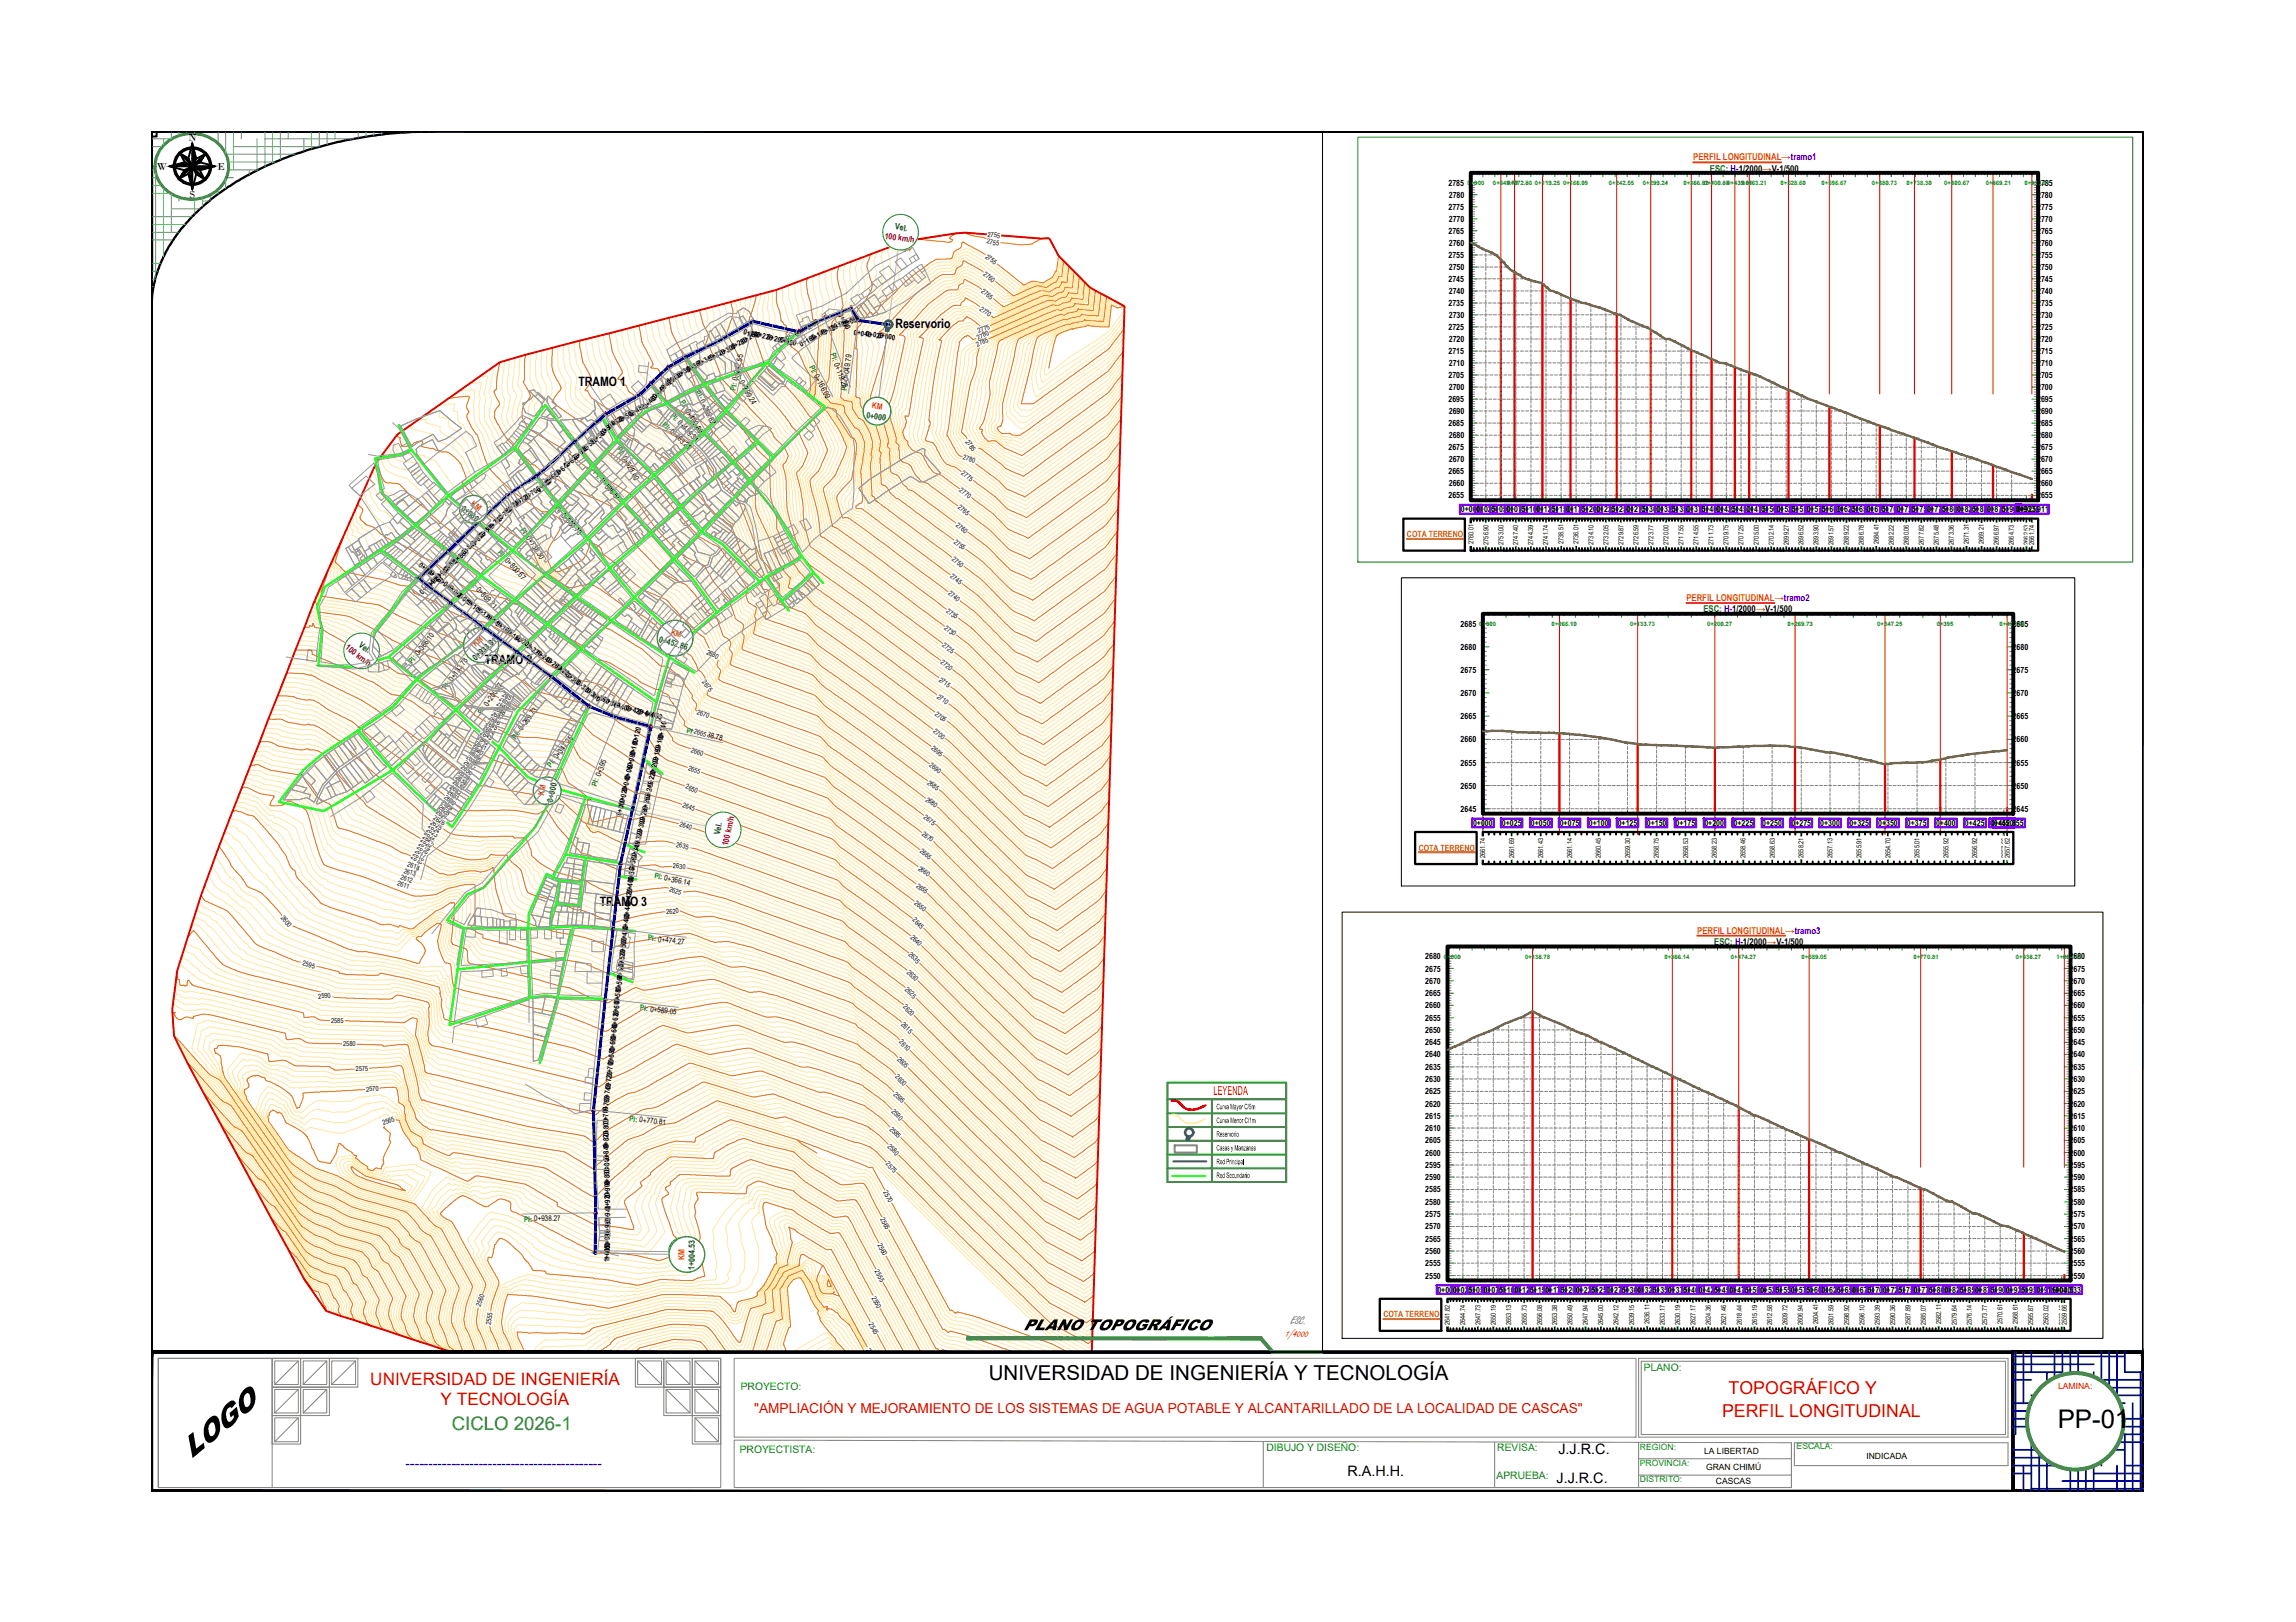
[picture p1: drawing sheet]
<svg xmlns="http://www.w3.org/2000/svg" width="297mm" height="210mm" viewBox="0 0 297 210" stroke-linecap="round" stroke-linejoin="round" font-family="sans-serif">
<defs><g id="words">
<text font-size="5.1" x="24.7" y="188.8" transform="rotate(-40 24.7 188.8)">LOGO</text>
<text font-size="3.3" x="266.2" y="184.8">PP-01</text>
<text font-size="2.8" x="132.4" y="172.1">PLANO TOPOGRÁFICO</text>
<text font-size="2.7" x="127.9" y="178.6">UNIVERSIDAD DE INGENIERÍA Y TECNOLOGÍA</text>
<text font-size="2.4" fill="#009500" x="58.4" y="185.1">CICLO 2026-1</text>
<g font-size="2.3" fill="#d00">
<text x="222.8" y="183.3">PERFIL LONGITUDINAL</text>
<text x="223.6" y="180.4">TOPOGRÁFICO Y</text>
</g>
<g font-size="2.2" fill="#d00">
<text x="47.9" y="179.2">UNIVERSIDAD DE INGENIERÍA</text>
<text x="57" y="181.8">Y TECNOLOGÍA</text>
</g>
<g font-size="1.9">
<text x="174.3" y="191">R.A.H.H.</text>
<text x="201.4" y="191.9">J.J.R.C.</text>
<text x="201.6" y="188.2">J.J.R.C.</text>
</g>
<text font-size="1.8" fill="#f00" x="157" y="141.7">LEYENDA</text>
<text font-size="1.8" fill="#d00" x="97.6" y="182.9">&quot;AMPLIACIÓN Y MEJORAMIENTO DE LOS SISTEMAS DE AGUA POTABLE Y ALCANTARILLADO DE LA LOCALIDAD DE CASCAS&quot;</text>
<text font-size="1.8" fill="#00f" x="52.5" y="190">-------------------------------------------</text>
<g font-size="1.7">
<text x="115.9" y="42.5">Reservorio</text>
<text x="74.8" y="50">TRAMO 1</text>
<text x="62.7" y="85.9">TRAMO 2</text>
<text x="77.6" y="117.2">TRAMO 3</text>
</g>
<text font-size="1.5" fill="#d00" x="166.4" y="173">1/4000</text>
<text font-size="1.5" fill="#293189" x="167" y="171.3">ESC.</text>
<g font-size="1.4">
<text x="20.3" y="22">W</text>
<text x="24.4" y="18.3">N</text>
<text x="28.1" y="22">E</text>
<text x="24.5" y="25.6">S</text>
</g>
<g font-size="1.3" fill="#009500">
<text x="95.8" y="179.9">PROYECTO:</text>
<text x="212.7" y="177.5">PLANO:</text>
<text x="95.7" y="188">PROYECTISTA:</text>
<text x="163.9" y="187.8">DIBUJO Y DISEÑO:</text>
<text x="193.6" y="191.4">APRUEBA:</text>
<text x="193.7" y="187.7">REVISA:</text>
</g>
<g font-size="1.2" fill="#ff3f00">
<text x="219.1" y="20.7">PERFIL LONGITUDINAL→tramo1</text>
<text x="218.2" y="77.8">PERFIL LONGITUDINAL→tramo2</text>
<text x="219.6" y="120.8">PERFIL LONGITUDINAL→tramo3</text>
</g>
<g font-size="1.2" fill="#007200">
<text x="221.2" y="22.2">ESC: H-1/2000→V-1/500</text>
<text x="220.4" y="79.3">ESC: H-1/2000→V-1/500</text>
<text x="221.8" y="122.3">ESC: H-1/2000→V-1/500</text>
</g>
<g font-size="1.1" fill="#004c00">
<text x="115.8" y="29.7" transform="rotate(7 115.8 29.7)">Vel.</text>
<text x="112" y="54.1" transform="rotate(8 112 54.1)">0+000</text>
<text x="59.6" y="66" transform="rotate(38 59.6 66)">0+000</text>
<text x="46.3" y="83.6" transform="rotate(39 46.3 83.6)">Vel.</text>
<text x="85.2" y="83.1" transform="rotate(15 85.2 83.1)">0+452.86</text>
<text x="61.6" y="85.5" transform="rotate(-43 61.6 85.5)">0+933.91</text>
<text x="71.5" y="103.9" transform="rotate(-78 71.5 103.9)">0+000</text>
<text x="93.1" y="108.1" transform="rotate(-78 93.1 108.1)">Vel.</text>
<text x="89.4" y="163.3" transform="rotate(-89 89.4 163.3)">1+000</text>
<text x="89.9" y="164.3" transform="rotate(-89 89.9 164.3)">1+004.53</text>
</g>
<g font-size="1.1">
<text x="187.4" y="27.1">2775</text>
<text x="187.4" y="24.1">2785</text>
<text x="187.4" y="28.7">2770</text>
<text x="187.4" y="25.6">2780</text>
<text x="263.6" y="28.7">2770</text>
<text x="263.6" y="27.1">2775</text>
<text x="263.6" y="25.6">2780</text>
<text x="263.6" y="24.1">2785</text>
<text x="187.4" y="33.4">2755</text>
<text x="187.4" y="30.3">2765</text>
<text x="187.4" y="34.9">2750</text>
<text x="187.4" y="31.8">2760</text>
<text x="263.6" y="34.9">2750</text>
<text x="263.6" y="33.4">2755</text>
<text x="263.6" y="31.8">2760</text>
<text x="263.6" y="30.3">2765</text>
<text x="187.4" y="39.6">2735</text>
<text x="187.4" y="36.5">2745</text>
<text x="187.4" y="41.2">2730</text>
<text x="187.4" y="38">2740</text>
<text x="263.6" y="41.2">2730</text>
<text x="263.6" y="39.6">2735</text>
<text x="263.6" y="38">2740</text>
<text x="263.6" y="36.5">2745</text>
<text x="187.4" y="45.8">2715</text>
<text x="187.4" y="42.7">2725</text>
<text x="187.4" y="47.4">2710</text>
<text x="187.4" y="44.3">2720</text>
<text x="263.6" y="47.4">2710</text>
<text x="263.6" y="45.8">2715</text>
<text x="263.6" y="44.3">2720</text>
<text x="263.6" y="42.7">2725</text>
<text x="187.4" y="52">2695</text>
<text x="187.4" y="48.9">2705</text>
<text x="187.4" y="53.6">2690</text>
<text x="187.4" y="50.5">2700</text>
<text x="263.6" y="53.6">2690</text>
<text x="263.6" y="52">2695</text>
<text x="263.6" y="50.5">2700</text>
<text x="263.6" y="48.9">2705</text>
<text x="187.4" y="58.3">2675</text>
<text x="187.4" y="55.1">2685</text>
<text x="187.4" y="59.8">2670</text>
<text x="187.4" y="56.7">2680</text>
<text x="263.6" y="59.8">2670</text>
<text x="263.6" y="58.3">2675</text>
<text x="263.6" y="56.7">2680</text>
<text x="263.6" y="55.1">2685</text>
<text x="187.4" y="64.5">2655</text>
<text x="187.4" y="61.4">2665</text>
<text x="187.4" y="62.9">2660</text>
<text x="263.6" y="64.5">2655</text>
<text x="263.6" y="62.9">2660</text>
<text x="263.6" y="61.4">2665</text>
<text x="189" y="66.3">0+000</text>
<text x="191" y="66.3">0+025</text>
<text x="192.9" y="66.3">0+050</text>
<text x="194.8" y="66.3">0+075</text>
<text x="196.8" y="66.3">0+100</text>
<text x="198.7" y="66.3">0+125</text>
<text x="200.7" y="66.3">0+150</text>
<text x="202.6" y="66.3">0+175</text>
<text x="204.5" y="66.3">0+200</text>
<text x="206.5" y="66.3">0+225</text>
<text x="208.4" y="66.3">0+250</text>
<text x="210.4" y="66.3">0+275</text>
<text x="212.3" y="66.3">0+300</text>
<text x="214.3" y="66.3">0+325</text>
<text x="216.2" y="66.3">0+350</text>
<text x="218.1" y="66.3">0+375</text>
<text x="220.1" y="66.3">0+400</text>
<text x="222" y="66.3">0+425</text>
<text x="224" y="66.3">0+450</text>
<text x="225.9" y="66.3">0+475</text>
<text x="227.9" y="66.3">0+500</text>
<text x="229.8" y="66.3">0+525</text>
<text x="231.8" y="66.3">0+550</text>
<text x="233.7" y="66.3">0+575</text>
<text x="235.7" y="66.3">0+600</text>
<text x="237.6" y="66.3">0+625</text>
<text x="239.5" y="66.3">0+650</text>
<text x="241.5" y="66.3">0+675</text>
<text x="243.4" y="66.3">0+700</text>
<text x="245.3" y="66.3">0+725</text>
<text x="247.3" y="66.3">0+750</text>
<text x="249.2" y="66.3">0+775</text>
<text x="251.2" y="66.3">0+800</text>
<text x="253.1" y="66.3">0+825</text>
<text x="255.1" y="66.3">0+850</text>
<text x="257" y="66.3">0+875</text>
<text x="258.9" y="66.3">0+900</text>
<text x="260.8" y="66.3">0+933.911</text>
<text x="260.9" y="66.3">0+925</text>
<text x="189" y="81.1">2685</text>
<text x="260.4" y="81.1">2685</text>
<text x="189" y="87.1">2675</text>
<text x="189" y="84.1">2680</text>
<text x="260.4" y="87.1">2675</text>
<text x="260.4" y="84.1">2680</text>
<text x="189" y="93.1">2665</text>
<text x="189" y="90.1">2670</text>
<text x="260.4" y="93.1">2665</text>
<text x="260.4" y="90.1">2670</text>
<text x="189" y="99.1">2655</text>
<text x="189" y="96.1">2660</text>
<text x="260.4" y="99.1">2655</text>
<text x="260.4" y="96.1">2660</text>
<text x="189" y="105">2645</text>
<text x="189" y="102.1">2650</text>
<text x="190.6" y="106.9">0+000</text>
<text x="194.3" y="106.9">0+025</text>
<text x="198.1" y="106.9">0+050</text>
<text x="201.8" y="106.9">0+075</text>
<text x="205.6" y="106.9">0+100</text>
<text x="209.3" y="106.9">0+125</text>
<text x="213" y="106.9">0+150</text>
<text x="216.8" y="106.9">0+175</text>
<text x="220.5" y="106.9">0+200</text>
<text x="224.3" y="106.9">0+225</text>
<text x="228" y="106.9">0+250</text>
<text x="231.8" y="106.9">0+275</text>
<text x="235.5" y="106.9">0+300</text>
<text x="239.3" y="106.9">0+325</text>
<text x="243" y="106.9">0+350</text>
<text x="246.7" y="106.9">0+375</text>
<text x="250.5" y="106.9">0+400</text>
<text x="254.2" y="106.9">0+425</text>
<text x="257.5" y="106.9">0+452.855</text>
<text x="258" y="106.9">0+450</text>
<text x="260.4" y="105">2645</text>
<text x="260.4" y="102.1">2650</text>
<text x="184.4" y="125.7">2675</text>
<text x="184.4" y="124.1">2680</text>
<text x="267.7" y="125.7">2675</text>
<text x="267.7" y="124.1">2680</text>
<text x="184.4" y="130.5">2660</text>
<text x="184.4" y="128.9">2665</text>
<text x="184.4" y="127.3">2670</text>
<text x="267.7" y="130.5">2660</text>
<text x="267.7" y="128.9">2665</text>
<text x="267.7" y="127.3">2670</text>
<text x="184.4" y="136.8">2640</text>
<text x="184.4" y="135.3">2645</text>
<text x="184.4" y="133.7">2650</text>
<text x="184.4" y="132.1">2655</text>
<text x="267.7" y="136.8">2640</text>
<text x="267.7" y="135.3">2645</text>
<text x="267.7" y="133.7">2650</text>
<text x="267.7" y="132.1">2655</text>
<text x="157.4" y="143.6">Curva Mayor C/5m</text>
<text x="184.4" y="143.2">2620</text>
<text x="184.4" y="141.6">2625</text>
<text x="184.4" y="140">2630</text>
<text x="184.4" y="138.4">2635</text>
<text x="267.7" y="143.2">2620</text>
<text x="267.7" y="141.6">2625</text>
<text x="267.7" y="140">2630</text>
<text x="267.7" y="138.4">2635</text>
<text x="157.4" y="145.3">Curva Menor C/1m</text>
<text x="157.4" y="147.1">Reservorio</text>
<text x="157.4" y="148.9">Casas y Manzanas</text>
<text x="184.4" y="149.6">2600</text>
<text x="184.4" y="148">2605</text>
<text x="184.4" y="146.4">2610</text>
<text x="184.4" y="144.8">2615</text>
<text x="267.7" y="149.6">2600</text>
<text x="267.7" y="148">2605</text>
<text x="267.7" y="146.4">2610</text>
<text x="267.7" y="144.8">2615</text>
<text x="157.4" y="150.7">Red Principal</text>
<text x="157.4" y="152.5">Red Secundario</text>
<text x="184.4" y="155.9">2580</text>
<text x="184.4" y="154.3">2585</text>
<text x="184.4" y="152.8">2590</text>
<text x="184.4" y="151.1">2595</text>
<text x="267.7" y="155.9">2580</text>
<text x="267.7" y="154.3">2585</text>
<text x="267.7" y="152.8">2590</text>
<text x="267.7" y="151.1">2595</text>
<text x="184.4" y="160.7">2565</text>
<text x="184.4" y="159.1">2570</text>
<text x="184.4" y="157.5">2575</text>
<text x="267.7" y="160.7">2565</text>
<text x="267.7" y="159.1">2570</text>
<text x="267.7" y="157.5">2575</text>
<text x="184.4" y="165.5">2550</text>
<text x="184.4" y="163.8">2555</text>
<text x="184.4" y="162.3">2560</text>
<text x="186" y="167.3">0+000+025</text>
<text x="189.9" y="167.3">0+050+075</text>
<text x="193.9" y="167.3">0+100+125</text>
<text x="197.9" y="167.3">0+150+175</text>
<text x="201.9" y="167.3">0+200+225</text>
<text x="205.9" y="167.3">0+250</text>
<text x="207.8" y="167.3">0+275</text>
<text x="209.8" y="167.3">0+300</text>
<text x="211.8" y="167.3">0+325</text>
<text x="213.8" y="167.3">0+350+375</text>
<text x="217.7" y="167.3">0+400+425</text>
<text x="221.7" y="167.3">0+450+475</text>
<text x="225.7" y="167.3">0+500+525</text>
<text x="229.7" y="167.3">0+550+575</text>
<text x="233.7" y="167.3">0+600</text>
<text x="235.6" y="167.3">0+625</text>
<text x="237.6" y="167.3">0+650</text>
<text x="239.6" y="167.3">0+675</text>
<text x="241.6" y="167.3">0+700+725</text>
<text x="245.6" y="167.3">0+750+775</text>
<text x="249.5" y="167.3">0+800+825</text>
<text x="253.5" y="167.3">0+850+875</text>
<text x="257.5" y="167.3">0+900+925</text>
<text x="261.5" y="167.3">0+950</text>
<text x="263.4" y="167.3">0+975</text>
<text x="264.9" y="167.3">1+004.533</text>
<text x="265.4" y="167.3">1+000</text>
<text x="267.7" y="165.5">2550</text>
<text x="267.7" y="163.8">2555</text>
<text x="267.7" y="162.3">2560</text>
<text x="220.5" y="188.2">LA LIBERTAD</text>
<text x="220.7" y="190.2">GRAN CHIMÚ</text>
<text x="241.5" y="188.8">INDICADA</text>
<text x="222" y="192.1">CASCAS</text>
</g>
<g font-size="1.1" fill="#7f0000">
<text x="114.4" y="30.9" transform="rotate(8 114.4 30.9)">100 km/h</text>
<text x="44.6" y="83.9" transform="rotate(38 44.6 83.9)">100 km/h</text>
<text x="94.2" y="109.5" transform="rotate(-77 94.2 109.5)">100 km/h</text>
</g>
<g font-size="1.1" fill="#ff3f00">
<text x="112.8" y="52.8" transform="rotate(9 112.8 52.8)">KM</text>
<text x="60.8" y="65.3" transform="rotate(37 60.8 65.3)">KM</text>
<text x="61.5" y="83.8" transform="rotate(-44 61.5 83.8)">KM</text>
<text x="86.7" y="82.2" transform="rotate(14 86.7 82.2)">KM</text>
<text x="70.3" y="103" transform="rotate(-78 70.3 103)">KM</text>
<text x="88" y="162.7" transform="rotate(-90 88 162.7)">KM</text>
<text x="88.5" y="163" transform="rotate(-90 88.5 163)">KM</text>
</g>
<g font-size="1.1" fill="#957000">
<text x="182" y="69.5">COTA TERRENO</text>
<text x="183.5" y="110.1">COTA TERRENO</text>
<text x="179" y="170.4">COTA TERRENO</text>
</g>
<text font-size="1.1" fill="#d00" x="266.3" y="179.8">LAMINA:</text>
<g font-size="1.1" fill="#009500">
<text x="212.2" y="187.6">REGION:</text>
<text x="212.2" y="189.7">PROVINCIA:</text>
<text x="212.2" y="191.8">DISTRITO:</text>
<text x="232.4" y="187.6">ESCALA:</text>
</g>
<g font-size="1">
<text x="108.4" y="40.7" transform="rotate(60 108.4 40.7)">0+060</text>
<text x="90.5" y="47.4" transform="rotate(-27 90.5 47.4)">0+340</text>
<text x="91.9" y="46.7" transform="rotate(-26 91.9 46.7)">0+320</text>
<text x="93.3" y="46" transform="rotate(-27 93.3 46)">0+300</text>
<text x="94.8" y="45.3" transform="rotate(-29 94.8 45.3)">0+280</text>
<text x="96.1" y="43.2" transform="rotate(13 96.1 43.2)">0+240</text>
<text x="96.2" y="44.5" transform="rotate(-30 96.2 44.5)">0+260</text>
<text x="97.7" y="43.6" transform="rotate(13 97.7 43.6)">0+220</text>
<text x="99.2" y="43.9" transform="rotate(12 99.2 43.9)">0+200</text>
<text x="100.8" y="44.3" transform="rotate(13 100.8 44.3)">0+180</text>
<text x="103.7" y="44.9" transform="rotate(-28 103.7 44.9)">0+160</text>
<text x="105.1" y="44.2" transform="rotate(-28 105.1 44.2)">0+140</text>
<text x="106.5" y="43.4" transform="rotate(-27 106.5 43.4)">0+120</text>
<text x="107.7" y="42.8" transform="rotate(-21 107.7 42.8)">0+100</text>
<text x="109.2" y="42.3" transform="rotate(-21 109.2 42.3)">0+080</text>
<text x="110.4" y="43.3" transform="rotate(8 110.4 43.3)">0+040</text>
<text x="112" y="43.5" transform="rotate(8 112 43.5)">0+020</text>
<text x="113.6" y="43.7" transform="rotate(8 113.6 43.7)">0+000</text>
<text x="81.6" y="53.9" transform="rotate(-29 81.6 53.9)">0+480</text>
<text x="83.6" y="53" transform="rotate(-47 83.6 53)">0+460</text>
<text x="84.7" y="51.8" transform="rotate(-47 84.7 51.8)">0+440</text>
<text x="85.8" y="50.8" transform="rotate(-43 85.8 50.8)">0+420</text>
<text x="86.5" y="49.7" transform="rotate(-31 86.5 49.7)">0+400</text>
<text x="87.8" y="48.9" transform="rotate(-31 87.8 48.9)">0+380</text>
<text x="88.6" y="53.2" transform="rotate(59 88.6 53.2)">0+400.80</text>
<text x="89" y="48.1" transform="rotate(-27 89 48.1)">0+360</text>
<text x="95.4" y="49.3" transform="rotate(-77 95.4 49.3)">0+242.55</text>
<text x="105.3" y="48.7" transform="rotate(62 105.3 48.7)">0+166.09</text>
<text x="109.7" y="49.3" transform="rotate(-82 109.7 49.3)">0+049.79</text>
<text x="74.5" y="59.5" transform="rotate(-42 74.5 59.5)">0+600</text>
<text x="75.7" y="58.5" transform="rotate(-42 75.7 58.5)">0+580</text>
<text x="76.9" y="57.4" transform="rotate(-42 76.9 57.4)">0+560</text>
<text x="78.1" y="56.4" transform="rotate(-42 78.1 56.4)">0+540</text>
<text x="78.9" y="55.5" transform="rotate(-29 78.9 55.5)">0+520</text>
<text x="80.3" y="54.7" transform="rotate(-29 80.3 54.7)">0+500</text>
<text x="80.5" y="59.2" transform="rotate(61 80.5 59.2)">0+528.60</text>
<text x="86.6" y="55.9" transform="rotate(44 86.6 55.9)">0+463.21</text>
<text x="66.8" y="65.5" transform="rotate(-34 66.8 65.5)">0+720</text>
<text x="68.1" y="64.7" transform="rotate(-33 68.1 64.7)">0+700</text>
<text x="69.8" y="63.8" transform="rotate(-41 69.8 63.8)">0+680</text>
<text x="71" y="62.7" transform="rotate(-41 71 62.7)">0+660</text>
<text x="72.2" y="61.7" transform="rotate(-41 72.2 61.7)">0+640</text>
<text x="73.3" y="60.6" transform="rotate(-41 73.3 60.6)">0+620</text>
<text x="77.6" y="62.3" transform="rotate(47 77.6 62.3)">0+596.67</text>
<text x="60.1" y="71.9" transform="rotate(-44 60.1 71.9)">0+840</text>
<text x="61.3" y="70.8" transform="rotate(-44 61.3 70.8)">0+820</text>
<text x="62.4" y="69.7" transform="rotate(-43 62.4 69.7)">0+800</text>
<text x="63.6" y="68.6" transform="rotate(-44 63.6 68.6)">0+780</text>
<text x="64.7" y="67.5" transform="rotate(-43 64.7 67.5)">0+760</text>
<text x="65.9" y="66.4" transform="rotate(-43 65.9 66.4)">0+740</text>
<text x="54.1" y="73.2" transform="rotate(38 54.1 73.2)">0+000</text>
<text x="54.7" y="77" transform="rotate(-43 54.7 77)">0+934</text>
<text x="55.3" y="74.2" transform="rotate(39 55.3 74.2)">0+020</text>
<text x="55.5" y="76.2" transform="rotate(-43 55.5 76.2)">0+920</text>
<text x="56.6" y="75.2" transform="rotate(38 56.6 75.2)">0+040</text>
<text x="56.7" y="75.2" transform="rotate(-43 56.7 75.2)">0+900</text>
<text x="57.8" y="74.1" transform="rotate(-43 57.8 74.1)">0+880</text>
<text x="57.8" y="76.1" transform="rotate(39 57.8 76.1)">0+060</text>
<text x="59" y="73" transform="rotate(-43 59 73)">0+860</text>
<text x="59" y="77.1" transform="rotate(37 59 77.1)">0+080</text>
<text x="61.5" y="76.3" transform="rotate(46 61.5 76.3)">0+869.21</text>
<text x="60.3" y="78.1" transform="rotate(37 60.3 78.1)">0+100</text>
<text x="61.6" y="79.1" transform="rotate(37 61.6 79.1)">0+120</text>
<text x="62.8" y="80" transform="rotate(34 62.8 80)">0+140</text>
<text x="64.1" y="80.9" transform="rotate(36 64.1 80.9)">0+160</text>
<text x="65.4" y="81.8" transform="rotate(36 65.4 81.8)">0+180</text>
<text x="66.7" y="82.7" transform="rotate(35 66.7 82.7)">0+200</text>
<text x="68" y="83.7" transform="rotate(36 68 83.7)">0+220</text>
<text x="69.3" y="84.6" transform="rotate(34 69.3 84.6)">0+240</text>
<text x="70.6" y="85.5" transform="rotate(36 70.6 85.5)">0+260</text>
<text x="71.9" y="86.5" transform="rotate(37 71.9 86.5)">0+280</text>
<text x="73.1" y="87.4" transform="rotate(38 73.1 87.4)">0+300</text>
<text x="74.4" y="88.4" transform="rotate(38 74.4 88.4)">0+320</text>
<text x="75.6" y="89.4" transform="rotate(38 75.6 89.4)">0+340</text>
<text x="63.1" y="91.5" transform="rotate(-55 63.1 91.5)">0+200.27</text>
<text x="67.5" y="94.6" transform="rotate(-54 67.5 94.6)">0+269.73</text>
<text x="76.6" y="90.3" transform="rotate(22 76.6 90.3)">0+360</text>
<text x="78" y="90.9" transform="rotate(22 78 90.9)">0+380</text>
<text x="79.4" y="91.5" transform="rotate(15 79.4 91.5)">0+400</text>
<text x="80.9" y="91.9" transform="rotate(15 80.9 91.9)">0+420</text>
<text x="82.5" y="92.3" transform="rotate(15 82.5 92.3)">0+440</text>
<text x="83.4" y="92.6" transform="rotate(15 83.4 92.6)">0+453</text>
<text x="85.8" y="95.6" transform="rotate(-78 85.8 95.6)">0+140</text>
<text x="90.1" y="95.1" transform="rotate(12 90.1 95.1)">0+138.78</text>
<text x="77.7" y="100.6" transform="rotate(-68 77.7 100.6)">0+395</text>
<text x="81.4" y="101" transform="rotate(-77 81.4 101)">0+060</text>
<text x="81.8" y="99.5" transform="rotate(-77 81.8 99.5)">0+080</text>
<text x="82.1" y="97.9" transform="rotate(-77 82.1 97.9)">0+100</text>
<text x="82.5" y="96.4" transform="rotate(-77 82.5 96.4)">0+120</text>
<text x="84.4" y="101.9" transform="rotate(-77 84.4 101.9)">0+220</text>
<text x="84.7" y="100.3" transform="rotate(-77 84.7 100.3)">0+200</text>
<text x="85.1" y="98.7" transform="rotate(-78 85.1 98.7)">0+180</text>
<text x="85.4" y="97.2" transform="rotate(-78 85.4 97.2)">0+160</text>
<text x="80.4" y="105.6" transform="rotate(-78 80.4 105.6)">0+000</text>
<text x="80.8" y="104.1" transform="rotate(-78 80.8 104.1)">0+020</text>
<text x="81.1" y="102.5" transform="rotate(-77 81.1 102.5)">0+040</text>
<text x="83.4" y="106.5" transform="rotate(-77 83.4 106.5)">0+280</text>
<text x="83.7" y="105" transform="rotate(-77 83.7 105)">0+260</text>
<text x="84.1" y="103.4" transform="rotate(-77 84.1 103.4)">0+240</text>
<text x="82" y="112.7" transform="rotate(-78 82 112.7)">0+360</text>
<text x="82.4" y="111.1" transform="rotate(-78 82.4 111.1)">0+340</text>
<text x="82.7" y="109.6" transform="rotate(-78 82.7 109.6)">0+320</text>
<text x="83" y="108" transform="rotate(-78 83 108)">0+300</text>
<text x="85.9" y="113.9" transform="rotate(12 85.9 113.9)">0+366.14</text>
<text x="81.4" y="118.8" transform="rotate(-84 81.4 118.8)">0+440</text>
<text x="81.6" y="117.3" transform="rotate(-84 81.6 117.3)">0+420</text>
<text x="81.7" y="115.7" transform="rotate(-83 81.7 115.7)">0+400</text>
<text x="81.9" y="114.1" transform="rotate(-84 81.9 114.1)">0+380</text>
<text x="80.7" y="125.2" transform="rotate(-84 80.7 125.2)">0+520</text>
<text x="80.8" y="123.6" transform="rotate(-84 80.8 123.6)">0+500</text>
<text x="81" y="122" transform="rotate(-83 81 122)">0+480</text>
<text x="81.2" y="120.4" transform="rotate(-84 81.2 120.4)">0+460</text>
<text x="85.1" y="121.8" transform="rotate(6 85.1 121.8)">0+474.27</text>
<text x="80" y="131.5" transform="rotate(-85 80 131.5)">0+600</text>
<text x="80.1" y="129.9" transform="rotate(-84 80.1 129.9)">0+580</text>
<text x="80.3" y="128.3" transform="rotate(-84 80.3 128.3)">0+560</text>
<text x="80.5" y="126.7" transform="rotate(-83 80.5 126.7)">0+540</text>
<text x="84.1" y="130.9" transform="rotate(6 84.1 130.9)">0+589.05</text>
<text x="79.3" y="137.8" transform="rotate(-84 79.3 137.8)">0+680</text>
<text x="79.5" y="136.2" transform="rotate(-84 79.5 136.2)">0+660</text>
<text x="79.7" y="134.6" transform="rotate(-84 79.7 134.6)">0+640</text>
<text x="79.8" y="133" transform="rotate(-85 79.8 133)">0+620</text>
<text x="78.8" y="142.5" transform="rotate(-84 78.8 142.5)">0+740</text>
<text x="79" y="140.9" transform="rotate(-84 79 140.9)">0+720</text>
<text x="79.1" y="139.3" transform="rotate(-83 79.1 139.3)">0+700</text>
<text x="78.6" y="144.1" transform="rotate(-83 78.6 144.1)">0+760</text>
<text x="78.7" y="145.4" transform="rotate(-91 78.7 145.4)">0+780</text>
<text x="78.8" y="148.6" transform="rotate(-91 78.8 148.6)">0+820</text>
<text x="78.8" y="147" transform="rotate(-91 78.8 147)">0+800</text>
<text x="82.7" y="145.2" transform="rotate(6 82.7 145.2)">0+770.81</text>
<text x="78.8" y="150.2" transform="rotate(-92 78.8 150.2)">0+840</text>
<text x="78.9" y="151.8" transform="rotate(-91 78.9 151.8)">0+860</text>
<text x="78.9" y="153.4" transform="rotate(-91 78.9 153.4)">0+880</text>
<text x="78.9" y="155" transform="rotate(-91 78.9 155)">0+900</text>
<text x="69.1" y="158" transform="rotate(-1 69.1 158)">0+938.27</text>
<text x="78.9" y="159.8" transform="rotate(-89 78.9 159.8)">0+960</text>
<text x="78.9" y="156.6" transform="rotate(-91 78.9 156.6)">0+920</text>
<text x="78.9" y="158.2" transform="rotate(-89 78.9 158.2)">0+940</text>
<text x="78.9" y="163.4" transform="rotate(-89 78.9 163.4)">1+0 50+980</text>
<text x="78.9" y="163" transform="rotate(-89 78.9 163)">1+000</text>
</g>
<g font-size="1" fill="#009500">
<text x="101.9" y="44.3" transform="rotate(-29 101.9 44.3)">PI: 0+072.80</text>
<text x="104.7" y="47.5" transform="rotate(63 104.7 47.5)">PI:</text>
<text x="107.4" y="45.9" transform="rotate(69 107.4 45.9)">PI: 0+119.25</text>
<text x="86.7" y="53.8" transform="rotate(47 86.7 53.8)">PI: 0+439.31</text>
<text x="88" y="52" transform="rotate(58 88 52)">PI:</text>
<text x="89.9" y="50.8" transform="rotate(64 89.9 50.8)">PI: 0+366.82</text>
<text x="95" y="48.3" transform="rotate(60 95 48.3)">PI: 0+299.24</text>
<text x="95.2" y="50.6" transform="rotate(-78 95.2 50.6)">PI:</text>
<text x="109.5" y="50.6" transform="rotate(-83 109.5 50.6)">PI:</text>
<text x="79.8" y="58.1" transform="rotate(58 79.8 58.1)">PI:</text>
<text x="85.6" y="55" transform="rotate(43 85.6 55)">PI:</text>
<text x="71.7" y="65.7" transform="rotate(48 71.7 65.7)">PI: 0+680.73</text>
<text x="76.7" y="61.3" transform="rotate(50 76.7 61.3)">PI:</text>
<text x="64.3" y="71.6" transform="rotate(47 64.3 71.6)">PI: 0+800.67</text>
<text x="67.3" y="68.6" transform="rotate(56 67.3 68.6)">PI: 0+738.30</text>
<text x="60.6" y="75.4" transform="rotate(47 60.6 75.4)">PI:</text>
<text x="53.3" y="86" transform="rotate(-52 53.3 86)">PI: 0+066.10</text>
<text x="57.7" y="89.3" transform="rotate(-53 57.7 89.3)">PI: 0+133.73</text>
<text x="62.3" y="92.5" transform="rotate(-56 62.3 92.5)">PI:</text>
<text x="66.7" y="95.7" transform="rotate(-55 66.7 95.7)">PI:</text>
<text x="88.8" y="94.8" transform="rotate(14 88.8 94.8)">PI:</text>
<text x="71.3" y="99.3" transform="rotate(-52 71.3 99.3)">PI: 0+347.25</text>
<text x="77.2" y="101.8" transform="rotate(-69 77.2 101.8)">PI:</text>
<text x="84.6" y="113.6" transform="rotate(11 84.6 113.6)">PI:</text>
<text x="83.8" y="121.7" transform="rotate(5 83.8 121.7)">PI:</text>
<text x="82.8" y="130.7" transform="rotate(5 82.8 130.7)">PI:</text>
<text x="81.4" y="145.1" transform="rotate(7 81.4 145.1)">PI:</text>
<text x="67.8" y="158.1">PI:</text>
</g>
<g font-size=".9">
<text x="127.2" y="35.6" transform="rotate(37 127.2 35.6)">2760</text>
<text x="127.4" y="33.3" transform="rotate(37 127.4 33.3)">2755</text>
<text x="127.6" y="31.5" transform="rotate(10 127.6 31.5)">2755</text>
<text x="127.7" y="30.7" transform="rotate(4 127.7 30.7)">2755</text>
<text x="126.7" y="40.1" transform="rotate(39 126.7 40.1)">2770</text>
<text x="126.9" y="37.8" transform="rotate(39 126.9 37.8)">2765</text>
<text x="126.5" y="44.9" transform="rotate(-26 126.5 44.9)">2785</text>
<text x="126.6" y="44" transform="rotate(-25 126.6 44)">2780</text>
<text x="126.6" y="43.2" transform="rotate(-23 126.6 43.2)">2775</text>
<text x="124.5" y="59.5" transform="rotate(18 124.5 59.5)">2780</text>
<text x="124.9" y="57.2" transform="rotate(55 124.9 57.2)">2785</text>
<text x="123.9" y="65.8" transform="rotate(37 123.9 65.8)">2765</text>
<text x="124.1" y="63.6" transform="rotate(37 124.1 63.6)">2770</text>
<text x="124.3" y="61.4" transform="rotate(35 124.3 61.4)">2775</text>
<text x="123.3" y="70.2" transform="rotate(37 123.3 70.2)">2755</text>
<text x="123.6" y="68" transform="rotate(37 123.6 68)">2760</text>
<text x="190.6" y="70.4" transform="rotate(-90 190.6 70.4)">2760.01</text>
<text x="192.6" y="70.5" transform="rotate(-90 192.6 70.5)">2756.90</text>
<text x="194.5" y="70.5" transform="rotate(-90 194.5 70.5)">2753.00</text>
<text x="196.4" y="70.5" transform="rotate(-90 196.4 70.5)">2747.40</text>
<text x="198.4" y="70.5" transform="rotate(-90 198.4 70.5)">2744.39</text>
<text x="200.3" y="70.5" transform="rotate(-90 200.3 70.5)">2741.74</text>
<text x="202.3" y="70.4" transform="rotate(-90 202.3 70.4)">2738.51</text>
<text x="204.2" y="70.4" transform="rotate(-90 204.2 70.4)">2736.01</text>
<text x="206.1" y="70.5" transform="rotate(-90 206.1 70.5)">2734.10</text>
<text x="208.1" y="70.5" transform="rotate(-90 208.1 70.5)">2732.05</text>
<text x="210" y="70.5" transform="rotate(-90 210 70.5)">2729.87</text>
<text x="212" y="70.5" transform="rotate(-90 212 70.5)">2726.59</text>
<text x="213.9" y="70.5" transform="rotate(-90 213.9 70.5)">2723.77</text>
<text x="215.8" y="70.5" transform="rotate(-90 215.8 70.5)">2720.00</text>
<text x="217.8" y="70.5" transform="rotate(-90 217.8 70.5)">2717.55</text>
<text x="219.7" y="70.5" transform="rotate(-90 219.7 70.5)">2714.55</text>
<text x="221.7" y="70.5" transform="rotate(-90 221.7 70.5)">2711.73</text>
<text x="223.6" y="70.5" transform="rotate(-90 223.6 70.5)">2709.75</text>
<text x="225.6" y="70.5" transform="rotate(-90 225.6 70.5)">2707.25</text>
<text x="227.5" y="70.5" transform="rotate(-90 227.5 70.5)">2705.00</text>
<text x="229.5" y="70.5" transform="rotate(-90 229.5 70.5)">2702.14</text>
<text x="231.4" y="70.5" transform="rotate(-90 231.4 70.5)">2699.27</text>
<text x="233.3" y="70.5" transform="rotate(-90 233.3 70.5)">2696.52</text>
<text x="235.3" y="70.5" transform="rotate(-90 235.3 70.5)">2693.90</text>
<text x="237.2" y="70.5" transform="rotate(-90 237.2 70.5)">2691.57</text>
<text x="239.2" y="70.5" transform="rotate(-90 239.2 70.5)">2689.22</text>
<text x="241.1" y="70.5" transform="rotate(-90 241.1 70.5)">2686.78</text>
<text x="243.1" y="70.4" transform="rotate(-90 243.1 70.4)">2684.41</text>
<text x="245" y="70.5" transform="rotate(-90 245 70.5)">2682.22</text>
<text x="247" y="70.5" transform="rotate(-90 247 70.5)">2680.06</text>
<text x="248.9" y="70.5" transform="rotate(-90 248.9 70.5)">2677.82</text>
<text x="250.8" y="70.5" transform="rotate(-90 250.8 70.5)">2675.48</text>
<text x="252.8" y="70.5" transform="rotate(-90 252.8 70.5)">2673.36</text>
<text x="254.7" y="70.4" transform="rotate(-90 254.7 70.4)">2671.31</text>
<text x="256.7" y="70.4" transform="rotate(-90 256.7 70.4)">2669.21</text>
<text x="258.6" y="70.5" transform="rotate(-90 258.6 70.5)">2666.97</text>
<text x="260.5" y="70.5" transform="rotate(-90 260.5 70.5)">2664.73</text>
<text x="262.5" y="70.5" transform="rotate(-90 262.5 70.5)">2662.53</text>
<text x="263.2" y="70.5" transform="rotate(-90 263.2 70.5)">2661.74</text>
<text x="122.6" y="76.9" transform="rotate(37 122.6 76.9)">2740</text>
<text x="122.9" y="74.7" transform="rotate(37 122.9 74.7)">2745</text>
<text x="123.1" y="72.5" transform="rotate(37 123.1 72.5)">2750</text>
<text x="121.9" y="83.6" transform="rotate(37 121.9 83.6)">2725</text>
<text x="122.1" y="81.4" transform="rotate(37 122.1 81.4)">2730</text>
<text x="122.4" y="79.2" transform="rotate(37 122.4 79.2)">2735</text>
<text x="90.8" y="88.3" transform="rotate(51 90.8 88.3)">2675</text>
<text x="91.3" y="84.6" transform="rotate(26 91.3 84.6)">2680</text>
<text x="121.4" y="88.1" transform="rotate(37 121.4 88.1)">2715</text>
<text x="121.7" y="85.8" transform="rotate(37 121.7 85.8)">2720</text>
<text x="61.7" y="95.7" transform="rotate(29 61.7 95.7)">2642</text>
<text x="62.1" y="95" transform="rotate(30 62.1 95)">2643</text>
<text x="62.4" y="94.4" transform="rotate(30 62.4 94.4)">2644</text>
<text x="62.8" y="93.7" transform="rotate(31 62.8 93.7)">2645</text>
<text x="63.1" y="93.1" transform="rotate(30 63.1 93.1)">2646</text>
<text x="63.5" y="92.5" transform="rotate(30 63.5 92.5)">2647</text>
<text x="63.8" y="91.8" transform="rotate(29 63.8 91.8)">2648</text>
<text x="64.2" y="91.3" transform="rotate(26 64.2 91.3)">2649</text>
<text x="64.5" y="90.6" transform="rotate(27 64.5 90.6)">2650</text>
<text x="64.9" y="90.1" transform="rotate(26 64.9 90.1)">2651</text>
<text x="89.7" y="94.8" transform="rotate(20 89.7 94.8)">2665</text>
<text x="90.1" y="92.4" transform="rotate(20 90.1 92.4)">2670</text>
<text x="120.7" y="94.7" transform="rotate(37 120.7 94.7)">2700</text>
<text x="120.9" y="92.5" transform="rotate(37 120.9 92.5)">2705</text>
<text x="121.1" y="90.3" transform="rotate(37 121.1 90.3)">2710</text>
<text x="58.5" y="101.4" transform="rotate(35 58.5 101.4)">2633</text>
<text x="58.9" y="100.7" transform="rotate(37 58.9 100.7)">2634</text>
<text x="59.3" y="100" transform="rotate(37 59.3 100)">2635</text>
<text x="59.6" y="99.4" transform="rotate(37 59.6 99.4)">2636</text>
<text x="60" y="98.7" transform="rotate(41 60 98.7)">2637</text>
<text x="60.3" y="98.1" transform="rotate(41 60.3 98.1)">2638</text>
<text x="60.6" y="97.5" transform="rotate(41 60.6 97.5)">2639</text>
<text x="61" y="96.9" transform="rotate(39 61 96.9)">2640</text>
<text x="61.4" y="96.4" transform="rotate(30 61.4 96.4)">2641</text>
<text x="89" y="99.7" transform="rotate(20 89 99.7)">2655</text>
<text x="89.4" y="97.3" transform="rotate(20 89.4 97.3)">2660</text>
<text x="119.9" y="101.4" transform="rotate(37 119.9 101.4)">2685</text>
<text x="120.2" y="99.2" transform="rotate(37 120.2 99.2)">2690</text>
<text x="120.4" y="97" transform="rotate(37 120.4 97)">2695</text>
<text x="54.8" y="108" transform="rotate(31 54.8 108)">2622</text>
<text x="55.1" y="107.5" transform="rotate(32 55.1 107.5)">2623</text>
<text x="55.4" y="107.1" transform="rotate(31 55.4 107.1)">2624</text>
<text x="55.6" y="106.6" transform="rotate(31 55.6 106.6)">2625</text>
<text x="56" y="106" transform="rotate(31 56 106)">2626</text>
<text x="56.3" y="105.3" transform="rotate(33 56.3 105.3)">2627</text>
<text x="56.7" y="104.5" transform="rotate(41 56.7 104.5)">2628</text>
<text x="57.1" y="103.9" transform="rotate(40 57.1 103.9)">2629</text>
<text x="57.4" y="103.3" transform="rotate(41 57.4 103.3)">2630</text>
<text x="57.9" y="102.7" transform="rotate(40 57.9 102.7)">2631</text>
<text x="58.2" y="102" transform="rotate(35 58.2 102)">2632</text>
<text x="87.9" y="106.9" transform="rotate(18 87.9 106.9)">2640</text>
<text x="88.3" y="104.5" transform="rotate(18 88.3 104.5)">2645</text>
<text x="88.6" y="102" transform="rotate(20 88.6 102)">2650</text>
<text x="119.5" y="105.8" transform="rotate(37 119.5 105.8)">2675</text>
<text x="119.7" y="103.6" transform="rotate(37 119.7 103.6)">2680</text>
<text x="51.8" y="113.7" transform="rotate(18 51.8 113.7)">2612</text>
<text x="52.2" y="112.9" transform="rotate(18 52.2 112.9)">2613</text>
<text x="52.6" y="112.1" transform="rotate(20 52.6 112.1)">2614</text>
<text x="53.1" y="111.1" transform="rotate(30 53.1 111.1)">2615</text>
<text x="53.4" y="110.6" transform="rotate(33 53.4 110.6)">2616</text>
<text x="53.6" y="110.2" transform="rotate(33 53.6 110.2)">2617</text>
<text x="53.9" y="109.7" transform="rotate(33 53.9 109.7)">2618</text>
<text x="54.1" y="109.3" transform="rotate(32 54.1 109.3)">2619</text>
<text x="54.3" y="108.9" transform="rotate(32 54.3 108.9)">2620</text>
<text x="54.6" y="108.4" transform="rotate(32 54.6 108.4)">2621</text>
<text x="87.1" y="112.4" transform="rotate(3 87.1 112.4)">2630</text>
<text x="87.4" y="109.6" transform="rotate(12 87.4 109.6)">2635</text>
<text x="118.7" y="112.5" transform="rotate(35 118.7 112.5)">2660</text>
<text x="118.9" y="110.3" transform="rotate(37 118.9 110.3)">2665</text>
<text x="119.2" y="108" transform="rotate(35 119.2 108)">2670</text>
<text x="192.1" y="111.1" transform="rotate(-90 192.1 111.1)">2661.74</text>
<text x="195.9" y="111.1" transform="rotate(-90 195.9 111.1)">2661.69</text>
<text x="199.6" y="111.1" transform="rotate(-90 199.6 111.1)">2661.43</text>
<text x="203.4" y="111.1" transform="rotate(-90 203.4 111.1)">2661.14</text>
<text x="207.1" y="111.1" transform="rotate(-90 207.1 111.1)">2660.45</text>
<text x="210.9" y="111.1" transform="rotate(-90 210.9 111.1)">2659.30</text>
<text x="214.6" y="111.1" transform="rotate(-90 214.6 111.1)">2658.75</text>
<text x="218.4" y="111.1" transform="rotate(-90 218.4 111.1)">2658.53</text>
<text x="222.1" y="111.1" transform="rotate(-90 222.1 111.1)">2658.23</text>
<text x="225.8" y="111.1" transform="rotate(-90 225.8 111.1)">2658.46</text>
<text x="229.6" y="111.1" transform="rotate(-90 229.6 111.1)">2658.63</text>
<text x="233.3" y="111" transform="rotate(-90 233.3 111)">2658.21</text>
<text x="237.1" y="111.1" transform="rotate(-90 237.1 111.1)">2657.13</text>
<text x="240.8" y="111" transform="rotate(-90 240.8 111)">2655.91</text>
<text x="244.6" y="111.1" transform="rotate(-90 244.6 111.1)">2654.70</text>
<text x="248.3" y="111" transform="rotate(-90 248.3 111)">2655.01</text>
<text x="252.1" y="111.1" transform="rotate(-90 252.1 111.1)">2655.92</text>
<text x="255.8" y="111.1" transform="rotate(-90 255.8 111.1)">2656.92</text>
<text x="259.6" y="111.1" transform="rotate(-90 259.6 111.1)">2657.56</text>
<text x="260" y="111.1" transform="rotate(-90 260 111.1)">2657.62</text>
<text x="36.3" y="118.8" transform="rotate(50 36.3 118.8)">2600</text>
<text x="51.3" y="114.5" transform="rotate(20 51.3 114.5)">2611</text>
<text x="86.2" y="118.3" transform="rotate(-5 86.2 118.3)">2620</text>
<text x="86.5" y="115.3" transform="rotate(21 86.5 115.3)">2625</text>
<text x="118" y="119.1" transform="rotate(46 118 119.1)">2645</text>
<text x="118.2" y="117" transform="rotate(36 118.2 117)">2650</text>
<text x="118.5" y="114.7" transform="rotate(37 118.5 114.7)">2655</text>
<text x="39.1" y="124.9" transform="rotate(14 39.1 124.9)">2595</text>
<text x="117.3" y="125.9" transform="rotate(46 117.3 125.9)">2630</text>
<text x="117.5" y="123.6" transform="rotate(45 117.5 123.6)">2635</text>
<text x="117.8" y="121.3" transform="rotate(45 117.8 121.3)">2640</text>
<text x="41.2" y="129.3" transform="rotate(-8 41.2 129.3)">2590</text>
<text x="116.8" y="130.4" transform="rotate(45 116.8 130.4)">2620</text>
<text x="117" y="128.1" transform="rotate(45 117 128.1)">2625</text>
<text x="42.8" y="132.4" transform="rotate(2 42.8 132.4)">2585</text>
<text x="44.4" y="135.4" transform="rotate(1 44.4 135.4)">2580</text>
<text x="116" y="137.1" transform="rotate(45 116 137.1)">2605</text>
<text x="116.3" y="134.9" transform="rotate(46 116.3 134.9)">2610</text>
<text x="116.5" y="132.6" transform="rotate(45 116.5 132.6)">2615</text>
<text x="46" y="138.7" transform="rotate(-3 46 138.7)">2575</text>
<text x="47.4" y="141.3" transform="rotate(-5 47.4 141.3)">2570</text>
<text x="115.3" y="143.9" transform="rotate(45 115.3 143.9)">2590</text>
<text x="115.6" y="141.7" transform="rotate(45 115.6 141.7)">2595</text>
<text x="115.8" y="139.4" transform="rotate(45 115.8 139.4)">2600</text>
<text x="49.6" y="145.6" transform="rotate(-20 49.6 145.6)">2565</text>
<text x="114.8" y="148.4" transform="rotate(45 114.8 148.4)">2580</text>
<text x="115" y="146.2" transform="rotate(45 115 146.2)">2585</text>
<text x="114.2" y="154.3" transform="rotate(61 114.2 154.3)">2570</text>
<text x="114.5" y="150.7" transform="rotate(45 114.5 150.7)">2575</text>
<text x="113.5" y="161.1" transform="rotate(61 113.5 161.1)">2560</text>
<text x="113.9" y="157.7" transform="rotate(62 113.9 157.7)">2565</text>
<text x="112.8" y="168" transform="rotate(62 112.8 168)">2550</text>
<text x="113.1" y="164.5" transform="rotate(61 113.1 164.5)">2555</text>
<text x="62.2" y="169.2" transform="rotate(-70 62.2 169.2)">2560</text>
<text x="63.5" y="171.5" transform="rotate(-81 63.5 171.5)">2555</text>
<text x="112.4" y="171.3" transform="rotate(62 112.4 171.3)">2545</text>
<text x="187.6" y="171.5" transform="rotate(-90 187.6 171.5)">2641.82</text>
<text x="189.6" y="171.5" transform="rotate(-90 189.6 171.5)">2644.74</text>
<text x="191.5" y="171.5" transform="rotate(-90 191.5 171.5)">2647.73</text>
<text x="193.5" y="171.5" transform="rotate(-90 193.5 171.5)">2650.19</text>
<text x="195.5" y="171.5" transform="rotate(-90 195.5 171.5)">2653.13</text>
<text x="197.5" y="171.5" transform="rotate(-90 197.5 171.5)">2655.73</text>
<text x="199.5" y="171.5" transform="rotate(-90 199.5 171.5)">2656.08</text>
<text x="201.5" y="171.5" transform="rotate(-90 201.5 171.5)">2653.38</text>
<text x="203.4" y="171.5" transform="rotate(-90 203.4 171.5)">2650.49</text>
<text x="205.4" y="171.5" transform="rotate(-90 205.4 171.5)">2647.94</text>
<text x="207.4" y="171.5" transform="rotate(-90 207.4 171.5)">2645.00</text>
<text x="209.4" y="171.5" transform="rotate(-90 209.4 171.5)">2642.12</text>
<text x="211.4" y="171.5" transform="rotate(-90 211.4 171.5)">2639.15</text>
<text x="213.4" y="171.4" transform="rotate(-90 213.4 171.4)">2636.11</text>
<text x="215.4" y="171.5" transform="rotate(-90 215.4 171.5)">2633.17</text>
<text x="217.4" y="171.5" transform="rotate(-90 217.4 171.5)">2630.19</text>
<text x="219.4" y="171.5" transform="rotate(-90 219.4 171.5)">2627.17</text>
<text x="221.3" y="171.5" transform="rotate(-90 221.3 171.5)">2624.36</text>
<text x="223.3" y="171.5" transform="rotate(-90 223.3 171.5)">2621.46</text>
<text x="225.3" y="171.5" transform="rotate(-90 225.3 171.5)">2618.44</text>
<text x="227.3" y="171.5" transform="rotate(-90 227.3 171.5)">2615.19</text>
<text x="229.3" y="171.5" transform="rotate(-90 229.3 171.5)">2612.58</text>
<text x="231.3" y="171.5" transform="rotate(-90 231.3 171.5)">2609.72</text>
<text x="233.2" y="171.5" transform="rotate(-90 233.2 171.5)">2606.94</text>
<text x="235.2" y="171.4" transform="rotate(-90 235.2 171.4)">2604.41</text>
<text x="237.2" y="171.5" transform="rotate(-90 237.2 171.5)">2601.59</text>
<text x="239.2" y="171.5" transform="rotate(-90 239.2 171.5)">2598.92</text>
<text x="241.2" y="171.5" transform="rotate(-90 241.2 171.5)">2596.10</text>
<text x="243.2" y="171.5" transform="rotate(-90 243.2 171.5)">2593.39</text>
<text x="245.2" y="171.5" transform="rotate(-90 245.2 171.5)">2590.36</text>
<text x="247.2" y="171.5" transform="rotate(-90 247.2 171.5)">2587.89</text>
<text x="249.2" y="171.5" transform="rotate(-90 249.2 171.5)">2585.07</text>
<text x="251.1" y="171.4" transform="rotate(-90 251.1 171.4)">2582.11</text>
<text x="253.1" y="171.5" transform="rotate(-90 253.1 171.5)">2579.64</text>
<text x="255.1" y="171.5" transform="rotate(-90 255.1 171.5)">2576.14</text>
<text x="257.1" y="171.5" transform="rotate(-90 257.1 171.5)">2573.77</text>
<text x="259.1" y="171.4" transform="rotate(-90 259.1 171.4)">2570.61</text>
<text x="261.1" y="171.4" transform="rotate(-90 261.1 171.4)">2568.61</text>
<text x="263" y="171.5" transform="rotate(-90 263 171.5)">2565.87</text>
<text x="265" y="171.5" transform="rotate(-90 265 171.5)">2563.02</text>
<text x="267" y="171.5" transform="rotate(-90 267 171.5)">2560.18</text>
<text x="267.4" y="171.5" transform="rotate(-90 267.4 171.5)">2559.66</text>
<text x="112" y="174.6" transform="rotate(62 112 174.6)">2540</text>
</g>
<g font-size=".8" fill="#009500">
<text x="189.9" y="24">0+000</text>
<text x="193.2" y="24">0+049.79</text>
<text x="195" y="24">0+072.80</text>
<text x="198.6" y="24">0+119.25</text>
<text x="202.2" y="24">0+166.09</text>
<text x="208.1" y="24">0+242.55</text>
<text x="212.5" y="24">0+299.24</text>
<text x="217.8" y="24">0+366.82</text>
<text x="220.5" y="24">0+400.800+439.31</text>
<text x="225.3" y="24">0+463.21</text>
<text x="230.4" y="24">0+528.60</text>
<text x="235.7" y="24">0+596.67</text>
<text x="242.2" y="24">0+680.73</text>
<text x="246.7" y="24">0+738.30</text>
<text x="251.5" y="24">0+800.67</text>
<text x="256.9" y="24">0+869.21</text>
<text x="261.9" y="24">0+933.91</text>
<text x="191.4" y="81">0+000</text>
<text x="200.7" y="81">0+066.10</text>
<text x="210.9" y="81">0+133.73</text>
<text x="220.8" y="81">0+200.27</text>
<text x="231.3" y="81">0+269.73</text>
<text x="242.9" y="81">0+347.25</text>
<text x="250.6" y="81">0+395</text>
<text x="258.7" y="81">0+452.86</text>
<text x="186.8" y="124.1">0+000</text>
<text x="197.3" y="124.1">0+138.78</text>
<text x="215.3" y="124.1">0+366.14</text>
<text x="223.9" y="124.1">0+474.27</text>
<text x="233.1" y="124.1">0+589.05</text>
<text x="247.6" y="124.1">0+770.81</text>
<text x="260.8" y="124.1">0+938.27</text>
<text x="266.1" y="124.1">1+004.53</text>
</g>
</g></defs>
<!-- layer: PERFIL -->
<path d="M219.1 21h11.3" fill="none" stroke="#ff3f00" stroke-width=".25"/>
<g fill="none" stroke="#009500" stroke-width=".13">
<path d="M190.3 39.2h.8M190.3 37.6h.8M190.3 36.1h.8M190.3 34.6h.8M190.3 33h.8M190.3 31.4h.8M190.3 29.9h.8M190.3 28.3h.8M190.3 26.8h.8M190.3 25.2h.8M190.3 23.6h.8M190.3 22.4v.5"/>
<path d="M191.8 22.4v.5M193.4 22.4v.5M194.9 22.4v.5M196.5 22.4v.5M198.1 22.4v.5M199.6 22.4v.5M201.2 22.4v.5M202.7 22.4v.5M204.3 22.4v.5M205.8 22.4v.5M207.4 22.4v.5M208.9 22.4v.5"/>
<path d="M210.5 22.4v.5M212 22.4v.5M213.6 22.4v.5M215.2 22.4v.5M216.7 22.4v.5M218.3 22.4v.5M219.8 22.4v.5M221.4 22.4v.5M222.9 22.4v.5M224.5 22.4v.5M226 22.4v.5M227.6 22.4v.5"/>
<path d="M229.1 22.4v.5M230.7 22.4v.5M232.3 22.4v.5M233.8 22.4v.5M235.4 22.4v.5M236.9 22.4v.5M238.5 22.4v.5M240 22.4v.5M241.6 22.4v.5M243.1 22.4v.5M244.7 22.4v.5M246.2 22.4v.5"/>
<path d="M247.8 22.4v.5M249.4 22.4v.5M250.9 22.4v.5M252.5 22.4v.5M254 22.4v.5M255.6 22.4v.5M257.1 22.4v.5M258.7 22.4v.5M260.3 22.4v.5M261.8 22.4v.5M262.9 39.2h.8M262.9 37.6h.8"/>
<path d="M262.9 36.1h.8M262.9 34.6h.8M262.9 33h.8M262.9 31.4h.8M262.9 29.9h.8M262.9 28.3h.8M262.9 26.8h.8M262.9 25.2h.8M262.9 23.6h.8M262.9 22.4v.5M190.3 59.4h.8M190.3 57.9h.8"/>
<path d="M190.3 56.3h.8M190.3 54.8h.8M190.3 53.2h.8M190.3 51.7h.8M190.3 50.1h.8M190.3 48.5h.8M190.3 47h.8M190.3 45.4h.8M190.3 43.9h.8M190.3 42.3h.8M190.3 40.7h.8M262.9 59.4h.8"/>
<path d="M262.9 57.9h.8M262.9 56.3h.8M262.9 54.8h.8M262.9 53.2h.8M262.9 51.7h.8M262.9 50.1h.8M262.9 48.5h.8M262.9 47h.8M262.9 45.4h.8M262.9 43.9h.8M262.9 42.3h.8M262.9 40.7h.8"/>
<path d="M190.3 64.1h.8M190.3 62.5h.8M190.3 61h.8M190.3 64.2v.5M192.2 64.2v.5M194.2 64.2v.5M196.1 64.2v.5M198.1 64.2v.5M200 64.2v.5M202 64.2v.5M203.9 64.2v.5M205.8 64.2v.5"/>
<path d="M207.8 64.2v.5M209.7 64.2v.5M211.7 64.2v.5M213.6 64.2v.5M215.5 64.2v.5M217.5 64.2v.5M219.4 64.2v.5M221.4 64.2v.5M223.3 64.2v.5M225.2 64.2v.5M227.2 64.2v.5M229.1 64.2v.5"/>
<path d="M231.1 64.2v.5M233 64.2v.5M235 64.2v.5M236.9 64.2v.5M238.9 64.2v.5M240.8 64.2v.5M242.7 64.2v.5M244.7 64.2v.5M246.6 64.2v.5M248.6 64.2v.5M250.5 64.2v.5M252.5 64.2v.5"/>
<path d="M254.4 64.2v.5M256.4 64.2v.5M258.3 64.2v.5M260.3 64.2v.5M262.2 64.2v.5M262.9 64.1h.8M262.9 62.5h.8M262.9 61h.8M262.9 64.2v.5"/>
</g>
<g fill="none" stroke="#808080" stroke-width=".13">
<path d="M190.3 39.5h.5M190.3 38.9h.5M190.3 38.6h.5M190.3 38.3h.5M190.3 37.9h.5M190.3 37.4h.5M190.3 37h.5M190.3 36.7h.5M190.3 36.4h.5M190.3 35.8h.5M190.3 35.5h.5M190.3 35.2h.5"/>
<path d="M190.3 34.4v.5h.5M190.3 34.2h.5M190.3 33.9h.5M190.3 33.2v.4h.5M190.3 33.3h.5M190.3 32.4h.5M190.3 31.7h.5M190.3 31.1h.5M190.3 30.8h.5M190.3 30.5h.5M190.3 30.2h.5M190.3 29.6h.5"/>
<path d="M190.3 29.3h.5M190.3 28.9h.5M190.3 28.6h.5M190.3 28h.5M190.3 27.7h.5M190.3 27.4h.5M190.3 27.1h.5M190.3 26.5h.5M190.3 26.1h.5M190.3 25.8h.5M190.3 25.5h.5M190.3 24.9h.5"/>
<path d="M190.3 24.6h.5M190.3 24.3h.5M190.3 24h.5M190.3 37.6h.3M190.3 36.1h.2M190.3 34.6h.4M190.3 33h.3M190.3 33.8v.5M190.3 35v.4M190.3 35.6v.4M190.3 36.2v.4M190.3 36.8v.4"/>
<path d="M190.3 37.4v.4M190.3 38v.4M190.3 38.6v.4M190.4 31.4h-.1v.4M190.6 39.2h-.3v.4M190.7 22.4v.2M190.7 36.1h.4M190.8 39.8h-.5v.4M190.8 32.7h-.5v.3M190.8 32.1h-.5v.3M190.8 39.2h.4M190.8 37.6h.4"/>
<path d="M190.8 33h.4M191 34.6h.4M191.1 22.4v.2M191.3 36.1h.4M191.4 39.2h.4M191.4 37.6h.4M191.4 33h.4M191.5 22.4v.2M191.5 34.6h.5M191.9 36.1h.4M192 39.2h.3M192 37.6h.4"/>
<path d="M192 33h.4M192.1 34.6h.5M192.2 22.4v.2M192.2 32.4v.3M192.2 32.8v.4M192.2 33.4v.4M192.2 34.1v.3M192.2 34.6v.4M192.2 35.2v.4M192.2 35.8v.4M192.2 36.4v.4M192.2 37v.4"/>
<path d="M192.2 37.6v.4M192.2 38.2v.4M192.2 38.8v.4M192.2 39.4v.4M192.2 40v.4M192.5 36.1h.4M192.6 39.2h.3M192.6 37.6h.4M192.6 22.4v.2M192.6 33h.4M192.7 34.6h.5M193 22.4v.2"/>
<path d="M193.1 36.1h.4M193.2 39.2h.3M193.2 37.6h.4M193.2 33h.3M193.3 34.6h.4M193.7 36.1h.4M193.7 39.2h.4M193.8 22.4v.2M193.8 37.6h.4M194 34.6h.3M194.2 22.4v.2M194.2 33.6v.2"/>
<path d="M194.2 34.1v.3M194.2 34.6v.4M194.2 35.2v.4M194.2 35.8v.4M194.2 36.4v.4M194.2 37v.4M194.2 37.6v.4M194.2 38.2v.4M194.2 38.8v.4M194.2 39.4v.4M194.3 36.1h.4M194.3 39.2h.5"/>
<path d="M194.4 37.6h.4M194.5 22.4v.2M194.5 34.6h.5M194.9 36.1h.4M194.9 39.2h.5M195 37.6h.4M195.4 22.4v.2M195.5 36.1h.4M195.5 39.2h.4M195.6 37.6h.3M195.7 22.4v.2M196.1 36.1h.4"/>
<path d="M196.1 22.4v.2M196.1 35.4v.2M196.1 35.8v.4M196.1 36.4v.4M196.1 37v.4M196.1 37.6v.4M196.1 38.2v.4M196.1 38.8v.4M196.1 39.4v.4M196.1 40v.4M196.1 39.2h.4M196.2 37.6h.3"/>
<path d="M196.7 36.1h.3M196.7 39.2h.4M196.8 37.6h.3M196.9 22.4v.2M197.3 36.1h.2M197.3 22.4v.2M197.3 39.2h.4M197.3 37.6h.4M197.7 22.4v.2M197.9 39.2h.4M197.9 37.6h.5M198.1 36.3v.4"/>
<path d="M198.1 36.9v.4M198.1 37.5v.4M198.1 38.1v.4M198.1 38.7v.3M198.1 39.3v.3M198.1 39.8v.4M198.4 22.4v.2M198.5 39.2h.4M198.5 37.6h.5M198.8 22.4v.2M199.1 39.2h.4M199.1 37.6h.4"/>
<path d="M199.2 22.4v.2M199.7 39.2h.4M199.7 37.6h.4M200 22.4v.2M200 37.1v.3M200 37.6v.4M200 38.2v.4M200 38.8v.4M200 39.4v.4M200 40v.4M200.3 39.2h.4M200.3 37.6h.3"/>
<path d="M200.4 22.4v.2M200.8 22.4v.2M200.9 39.2h.4M201.5 39.2h.4M201.6 22.4v.2M202 22.4v.2M202 38.1v.4M202 38.7v.4M202 39.3v.4M202 39.8v.5M202.1 39.2h.4M202.3 22.4v.2"/>
<path d="M202.7 39.2h.4M203.1 22.4v.2M203.3 39.2h.4M203.5 22.4v.2M203.9 39.2h.4M203.9 22.4v.2M203.9 38.9v.3M203.9 39.4v.4M203.9 40v.4M204.5 39.2h.3M204.7 22.4v.2M205 22.4v.2"/>
<path d="M205.4 22.4v.2M205.8 39.5v.3M205.8 40v.4M206.2 22.4v.2M206.6 22.4v.2M207 22.4v.2M207.8 22.4v.2M208.2 22.4v.2M208.6 22.4v.2M209.3 22.4v.2M209.7 22.4v.2M210.1 22.4v.2"/>
<path d="M210.9 22.4v.2M211.3 22.4v.2M211.7 22.4v.2M212.5 22.4v.2M212.8 22.4v.2M213.2 22.4v.2M214 22.4v.2M214.4 22.4v.2M214.8 22.4v.2M215.5 22.4v.2M215.9 22.4v.2M216.3 22.4v.2"/>
<path d="M217.1 22.4v.2M217.5 22.4v.2M217.9 22.4v.2M218.6 22.4v.2M219.1 22.4v.2M219.4 22.4v.2M220.2 22.4v.2M220.6 22.4v.2M221 22.4v.2M221.8 22.4v.2M222.2 22.4v.2M222.5 22.4v.2"/>
<path d="M223.3 22.4v.2M223.7 22.4v.2M224.1 22.4v.2M224.9 22.4v.2M225.2 22.4v.2M225.7 22.4v.2M226.4 22.4v.2M226.8 22.4v.2M227.2 22.4v.2M228 22.4v.2M228.4 22.4v.2M228.8 22.4v.2"/>
<path d="M229.5 22.4v.2M229.9 22.4v.2M230.3 22.4v.2M231.1 22.4v.2M231.5 22.4v.2M231.8 22.4v.2M232.6 22.4v.2M233 22.4v.2M233.4 22.4v.2M234.2 22.4v.2M234.6 22.4v.2M235 22.4v.2"/>
<path d="M235.7 22.4v.2M236.1 22.4v.2M236.5 22.4v.2M237.3 22.4v.2M237.7 22.4v.2M238.1 22.4v.2M238.9 22.4v.2M239.3 22.4v.2M239.6 22.4v.2M240.4 22.4v.2M240.8 22.4v.2M241.2 22.4v.2"/>
<path d="M242 22.4v.2M242.3 22.4v.2M242.7 22.4v.2M243.5 22.4v.2M243.9 22.4v.2M244.3 22.4v.2M245.1 22.4v.2M245.5 22.4v.2M245.9 22.4v.2M246.6 22.4v.2M247 22.4v.2M247.4 22.4v.2"/>
<path d="M248.2 22.4v.2M248.6 22.4v.2M248.9 22.4v.2M249.8 22.4v.2M250.1 22.4v.2M250.5 22.4v.2M251.3 22.4v.2M251.7 22.4v.2M252.1 22.4v.2M252.8 22.4v.2M253.2 22.4v.2M253.6 22.4v.2"/>
<path d="M254.4 22.4v.2M254.8 22.4v.2M255.2 22.4v.2M256 22.4v.2M256.4 22.4v.2M256.7 22.4v.2M257.5 22.4v.2M257.9 22.4v.2M258.3 22.4v.2M259.1 22.4v.2M259.4 22.4v.2M259.8 22.4v.2"/>
<path d="M260.6 22.4v.2M261 22.4v.2M261.4 22.4v.2M262.2 22.4v.2M262.6 22.4v.2M263.2 39.8h.5M263.2 39.5h.5M263.2 38.9h.5M263.2 38.6h.5M263.2 38.3h.5M263.2 37.9h.5M263.2 37.4h.5"/>
<path d="M263.2 37h.5M263.2 36.7h.5M263.2 36.4h.5M263.2 35.8h.5M263.2 35.5h.5M263.2 35.2h.5M263.2 34.9h.5M263.2 34.2h.5M263.2 33.9h.5M263.2 33.6h.5M263.2 33.3h.5M263.2 32.7h.5"/>
<path d="M263.2 32.4h.5M263.2 32.1h.5M263.2 31.7h.5M263.2 31.1h.5M263.2 30.8h.5M263.2 30.5h.5M263.2 30.2h.5M263.2 29.6h.5M263.2 29.3h.5M263.2 28.9h.5M263.2 28.6h.5M263.2 28h.5"/>
<path d="M263.2 27.7h.5M263.2 27.4h.5M263.2 27.1h.5M263.2 26.5h.5M263.2 26.1h.5M263.2 25.8h.5M263.2 25.5h.5M263.2 24.9h.5M263.2 24.6h.5M263.2 24.3h.5M263.2 24h.5M190.3 59.7h.5"/>
<path d="M190.3 59.1h.5M190.3 58.8h.5M190.3 58.5h.5M190.3 58.2h.5M190.3 57.5h.5M190.3 57.2h.5M190.3 57h.5M190.3 56.6h.5M190.3 56h.5M190.3 55.7h.5M190.3 55.4h.5M190.3 55h.5"/>
<path d="M190.3 54.5h.5M190.3 53.8h.5M190.3 52.9h.5M190.3 52.6h.5M190.3 52.3h.5M190.3 52h.5M190.3 51.3h.5M190.3 51h.5M190.3 50.7h.5M190.3 50.4h.5M190.3 49.8h.5M190.3 49.5h.5"/>
<path d="M190.3 48.7v.5h.5M190.3 48.9h.5M190.3 48.2h.5M190.3 47.9h.5M190.3 47.6h.5M190.3 47.3h.5M190.3 46.7h.5M190.3 46h.5M190.3 45.7h.5M190.3 45.1h.5M190.3 44.8h.5M190.3 44.5h.5"/>
<path d="M190.3 44.2h.5M190.3 43.6h.5M190.3 43.2h.5M190.3 42.9h.5M190.3 42.6h.5M190.3 41.6v.4h.5M190.3 41.7h.5M190.3 41.4h.5M190.3 41.1h.5M190.3 40.4h.5M190.3 40.1h.5M190.3 59.4h.4"/>
<path d="M190.3 57.9h.4M190.3 55.9v.4h.4M190.3 54.8h.2M190.3 53.2h.3M190.3 51.7h.3M190.3 50.1h.4M190.3 48.5h.5M190.3 45.4h.2M190.3 43.9h.4M190.3 42.3h.4M190.3 40.7h.3M190.3 40.4v.4"/>
<path d="M190.3 41v.4M190.3 42.2v.4M190.3 42.8v.4M190.3 43.4v.4M190.3 44v.4M190.3 44.6v.4M190.3 45.2v.4M190.3 45.8v.4M190.3 47.6v.3M190.3 48.1v.5M190.3 49.3v.5M190.3 49.9v.4"/>
<path d="M190.3 50.5v.4M190.3 51.2v.3M190.3 51.7v.4M190.3 52.3v.4M190.3 52.9v.4M190.3 54.7v.4M190.3 55.3v.4M190.3 56.5v.4M190.3 57.1v.4M190.3 57.7v.4M190.3 58.3v.4M190.3 58.9v.4"/>
<path d="M190.3 59.5v.4M190.6 47h-.3v.3M190.7 54.8h.4M190.7 47h.5M190.7 45.4h.5M190.8 54.1h-.5v.4M190.8 53.5h-.5v.4M190.8 46.4h-.5v.4M190.8 53.2h.4M190.8 51.7h.4M190.8 50.1h.4M190.8 43.9h.4"/>
<path d="M190.8 40.7h.4M190.9 59.4h.4M190.9 57.9h.4M190.9 56.3h.4M190.9 42.3h.4M191 48.5h.4M191.3 54.8h.4M191.3 47h.5M191.3 45.4h.5M191.4 53.2h.4M191.4 51.7h.4M191.4 50.1h.4"/>
<path d="M191.4 43.9h.4M191.4 40.7h.4M191.5 59.4h.4M191.5 57.9h.4M191.5 56.3h.4M191.5 42.3h.4M191.5 48.5h.5M191.9 54.8h.4M191.9 47h.4M191.9 45.4h.4M192 53.2h.4M192 51.7h.4"/>
<path d="M192 50.1h.4M192 43.9h.4M192 40.7h.4M192.1 59.4h.4M192.1 57.9h.4M192.1 56.3h.4M192.1 42.3h.4M192.1 48.5h.5M192.2 40.6v.4M192.2 41.2v.4M192.2 41.8v.4M192.2 42.4v.4"/>
<path d="M192.2 43v.4M192.2 43.6v.4M192.2 44.2v.3M192.2 44.8v.3M192.2 45.4v.3M192.2 45.9v.5M192.2 46.5v.5M192.2 47.1v.5M192.2 47.7v.4M192.2 48.4v.3M192.2 49v.3M192.2 49.5v.4"/>
<path d="M192.2 50.1v.4M192.2 50.7v.4M192.2 51.3v.4M192.2 51.9v.4M192.2 52.5v.4M192.2 53.1v.4M192.2 53.7v.4M192.2 54.3v.4M192.2 54.9v.4M192.2 55.5v.4M192.2 56.1v.4M192.2 56.7v.4"/>
<path d="M192.2 57.3v.4M192.2 57.9v.4M192.2 58.5v.4M192.2 59.1v.4M192.2 59.7v.3M192.5 54.8h.4M192.5 45.4h.4M192.6 47h.3M192.6 53.2h.4M192.6 51.7h.4M192.6 40.7h.4M192.6 50.1h.4"/>
<path d="M192.6 43.9h.4M192.7 59.4h.4M192.7 57.9h.4M192.7 56.3h.4M192.7 42.3h.4M192.8 48.5h.4M193.1 54.8h.4M193.1 45.4h.4M193.2 47h.3M193.2 53.2h.4M193.2 51.7h.4M193.2 40.7h.4"/>
<path d="M193.2 50.1h.4M193.2 43.9h.4M193.3 59.4h.4M193.3 57.9h.4M193.3 56.3h.4M193.3 42.3h.4M193.4 48.5h.3M193.7 54.8h.4M193.7 47h.4M193.7 45.4h.4M193.8 53.2h.4M193.8 51.7h.4"/>
<path d="M193.8 50.1h.4M193.8 43.9h.4M193.8 40.7h.4M193.9 59.4h.4M193.9 57.9h.4M193.9 56.3h.4M193.9 42.3h.4M194 48.5h.3M194.2 40v.4M194.2 40.6v.4M194.2 41.2v.4M194.2 41.8v.4"/>
<path d="M194.2 42.4v.4M194.2 43v.4M194.2 43.6v.4M194.2 44.2v.4M194.2 44.8v.4M194.2 45.4v.4M194.2 45.9v.5M194.2 46.6v.4M194.2 47.2v.4M194.2 47.8v.3M194.2 48.4v.3M194.2 49v.3"/>
<path d="M194.2 49.5v.4M194.2 50.1v.4M194.2 50.7v.4M194.2 51.3v.4M194.2 51.9v.4M194.2 52.5v.4M194.2 53.1v.4M194.2 53.7v.4M194.2 54.3v.4M194.2 54.9v.4M194.2 55.5v.4M194.2 56.1v.4"/>
<path d="M194.2 56.7v.4M194.2 57.3v.4M194.2 57.9v.4M194.2 58.5v.4M194.2 59.1v.4M194.2 59.7v.4M194.3 54.8h.4M194.3 47h.4M194.3 45.4h.4M194.4 53.2h.4M194.4 51.7h.4M194.4 50.1h.4"/>
<path d="M194.4 43.9h.4M194.4 40.7h.4M194.5 59.4h.4M194.5 57.9h.4M194.5 56.3h.3M194.5 42.3h.4M194.5 48.5h.4M194.9 54.8h.4M194.9 47h.4M194.9 45.4h.4M195 53.2h.4M195 51.7h.4"/>
<path d="M195 50.1h.4M195 43.9h.4M195 40.7h.4M195.1 59.4h.4M195.1 57.9h.4M195.1 56.3h.4M195.1 42.3h.4M195.1 48.5h.4M195.5 54.8h.4M195.5 47h.4M195.5 45.4h.4M195.6 53.2h.4"/>
<path d="M195.6 51.7h.4M195.6 50.1h.4M195.6 43.9h.4M195.6 40.7h.4M195.7 59.4h.4M195.7 56.3h.4M195.7 57.9h.4M195.7 42.3h.4M195.7 48.5h.4M196.1 40.6v.4M196.1 41.2v.4M196.1 41.8v.4"/>
<path d="M196.1 42.3v.5M196.1 42.9v.5M196.1 43.6v.4M196.1 44.2v.3M196.1 44.8v.3M196.1 45.4v.3M196.1 45.9v.4M196.1 46.5v.4M196.1 47.1v.4M196.1 47.7v.4M196.1 48.3v.4M196.1 48.9v.4"/>
<path d="M196.1 49.5v.4M196.1 50.1v.4M196.1 50.7v.4M196.1 51.3v.4M196.1 51.9v.4M196.1 52.5v.4M196.1 53.1v.4M196.1 53.7v.4M196.1 54.3v.4M196.1 54.9v.4M196.1 55.5v.4M196.1 56.1v.4"/>
<path d="M196.1 56.7v.4M196.1 57.2v.5M196.1 57.9v.4M196.1 58.5v.4M196.1 59.1v.4M196.1 59.7v.3M196.1 54.8h.4M196.1 47h.4M196.1 45.4h.4M196.2 53.2h.4M196.2 51.7h.4M196.2 50.1h.4"/>
<path d="M196.2 43.9h.4M196.2 40.7h.4M196.2 59.4h.5M196.2 56.3h.5M196.3 57.9h.4M196.3 42.3h.4M196.3 48.5h.4M196.7 54.8h.4M196.7 47h.4M196.7 45.4h.4M196.8 51.7h.4M196.8 53.2h.4"/>
<path d="M196.8 50.1h.4M196.8 43.9h.4M196.8 40.7h.4M196.8 59.4h.5M196.8 56.3h.5M196.9 57.9h.4M196.9 42.3h.4M196.9 48.5h.4M197.3 54.8h.4M197.3 47h.4M197.3 45.4h.4M197.4 53.2h.4"/>
<path d="M197.4 51.7h.4M197.4 50.1h.4M197.4 43.9h.4M197.4 40.7h.4M197.4 56.3h.5M197.5 59.4h.4M197.5 57.9h.4M197.5 42.3h.4M197.5 48.5h.4M197.9 54.8h.4M197.9 47h.4M197.9 45.4h.4"/>
<path d="M198 53.2h.4M198 51.7h.4M198 50.1h.4M198 43.9h.4M198 40.7h.4M198.1 59.4h.3M198.1 57.9h.3M198.1 56.3h.3M198.1 42.3h.4M198.1 40.4v.5M198.1 41v.5M198.1 41.6v.5"/>
<path d="M198.1 42.2v.4M198.1 42.8v.4M198.1 43.4v.4M198.1 44v.4M198.1 44.6v.4M198.1 45.2v.4M198.1 45.8v.4M198.1 46.4v.4M198.1 47v.4M198.1 47.6v.4M198.1 48.2v.4M198.1 48.8v.4"/>
<path d="M198.1 49.4v.4M198.1 50v.4M198.1 50.6v.4M198.1 51.2v.4M198.1 51.8v.4M198.1 52.4v.4M198.1 53v.4M198.1 53.6v.3M198.1 54.2v.3M198.1 54.8v.4M198.1 55.3v.5M198.1 55.9v.5"/>
<path d="M198.1 56.5v.5M198.1 57.1v.4M198.1 57.8v.3M198.1 58.3v.4M198.1 58.9v.4M198.1 59.5v.4M198.1 48.5h.4M198.5 54.8h.4M198.5 47h.4M198.5 45.4h.4M198.6 53.2h.4M198.6 51.7h.4"/>
<path d="M198.6 50.1h.4M198.6 43.9h.4M198.6 40.7h.4M198.7 59.4h.3M198.7 57.9h.3M198.7 56.3h.3M198.7 42.3h.4M198.7 48.5h.4M199.1 54.8h.4M199.1 47h.4M199.1 45.4h.4M199.2 53.2h.3"/>
<path d="M199.2 51.7h.3M199.2 50.1h.4M199.2 43.9h.4M199.2 40.7h.4M199.2 59.4h.4M199.2 57.9h.4M199.2 56.3h.4M199.2 42.3h.5M199.3 48.5h.4M199.7 54.8h.4M199.7 47h.4M199.7 45.4h.4"/>
<path d="M199.8 53.2h.3M199.8 51.7h.3M199.8 50.1h.4M199.8 43.9h.4M199.8 40.7h.4M199.8 59.4h.4M199.8 57.9h.4M199.8 56.3h.4M199.8 42.3h.5M199.9 48.5h.4M200 40.6v.4M200 41.2v.3"/>
<path d="M200 41.8v.3M200 42.3v.4M200 42.9v.5M200 43.5v.5M200 44.1v.4M200 44.7v.4M200 45.3v.4M200 45.9v.4M200 46.5v.4M200 47.1v.4M200 47.7v.4M200 48.3v.4"/>
<path d="M200 48.9v.4M200 49.5v.4M200 50.1v.4M200 50.7v.4M200 51.3v.4M200 51.9v.4M200 52.5v.4M200 53.1v.4M200 53.7v.4M200 54.3v.4M200 54.9v.4M200 55.5v.4"/>
<path d="M200 56.1v.3M200 56.7v.3M200 57.2v.5M200 57.8v.5M200 58.4v.5M200 59v.5M200 59.6v.4M200.3 54.8h.4M200.3 45.4h.4M200.3 47h.4M200.3 53.2h.4M200.3 51.7h.4"/>
<path d="M200.3 40.7h.5M200.4 50.1h.4M200.4 43.9h.4M200.4 59.4h.4M200.4 57.9h.5M200.4 56.3h.4M200.4 42.3h.5M200.5 48.5h.4M200.9 54.8h.4M200.9 45.4h.4M200.9 47h.4M200.9 53.2h.4"/>
<path d="M200.9 51.7h.4M200.9 40.7h.5M201 50.1h.4M201 43.9h.4M201 59.4h.4M201 57.9h.5M201 56.3h.4M201.1 42.3h.4M201.1 48.5h.4M201.5 54.8h.4M201.5 47h.4M201.5 45.4h.4"/>
<path d="M201.5 53.2h.5M201.5 51.7h.4M201.5 40.7h.5M201.6 50.1h.4M201.6 43.9h.4M201.6 59.4h.4M201.6 57.9h.4M201.6 56.3h.4M201.7 42.3h.3M201.7 48.5h.4M202 40.5v.4M202 41.1v.4"/>
<path d="M202 41.7v.4M202 42.3v.3M202 42.9v.3M202 43.4v.4M202 44v.4M202 44.6v.5M202 45.2v.4M202 45.8v.4M202 46.4v.4M202 47v.4M202 47.6v.4M202 48.2v.4"/>
<path d="M202 48.8v.4M202 49.4v.4M202 50v.4M202 50.6v.4M202 51.2v.4M202 51.8v.4M202 52.4v.4M202 53v.4M202 53.6v.4M202 54.2v.4M202 54.8v.4M202 55.4v.4"/>
<path d="M202 56v.4M202 56.6v.4M202 57.2v.3M202 57.8v.3M202 58.3v.4M202 58.9v.5M202 59.5v.5M202 54.8h.5M202.1 47h.4M202.1 45.4h.4M202.1 53.2h.5M202.1 51.7h.5"/>
<path d="M202.2 50.1h.4M202.2 43.9h.4M202.2 40.7h.4M202.2 59.4h.4M202.2 57.9h.4M202.2 56.3h.4M202.3 42.3h.3M202.3 48.5h.4M202.6 54.8h.5M202.7 47h.4M202.7 45.4h.4M202.7 53.2h.4"/>
<path d="M202.7 51.7h.4M202.8 50.1h.3M202.8 43.9h.3M202.8 40.7h.3M202.8 59.4h.4M202.8 57.9h.4M202.8 56.3h.4M202.8 42.3h.4M202.9 48.5h.4M203.3 54.8h.4M203.3 47h.4M203.3 45.4h.4"/>
<path d="M203.3 53.2h.4M203.3 51.7h.4M203.4 50.1h.3M203.4 43.9h.3M203.4 40.7h.3M203.4 59.4h.4M203.4 56.3h.4M203.4 57.9h.4M203.4 42.3h.4M203.5 48.5h.4M203.9 54.8h.3M203.9 47h.3"/>
<path d="M203.9 45.4h.3M203.9 40.6v.4M203.9 41.2v.3M203.9 41.8v.3M203.9 42.3v.4M203.9 42.9v.4M203.9 43.5v.5M203.9 44.1v.4M203.9 44.7v.4M203.9 45.3v.4M203.9 45.9v.4M203.9 46.5v.4"/>
<path d="M203.9 47.1v.4M203.9 47.7v.4M203.9 48.3v.4M203.9 48.9v.4M203.9 49.5v.4M203.9 50.1v.4M203.9 50.7v.4M203.9 51.3v.4M203.9 51.9v.4M203.9 52.5v.4M203.9 53.1v.4M203.9 53.7v.4"/>
<path d="M203.9 54.3v.4M203.9 54.9v.4M203.9 55.5v.4M203.9 56.1v.3M203.9 56.7v.3M203.9 57.2v.4M203.9 57.8v.5M203.9 58.4v.5M203.9 59v.5M203.9 59.6v.4M203.9 53.2h.4M203.9 51.7h.4"/>
<path d="M203.9 50.1h.4M203.9 43.9h.4M203.9 40.7h.4M204 59.4h.4M204 56.3h.4M204 57.9h.4M204 42.3h.4M204.1 48.5h.4M204.5 54.8h.3M204.5 47h.3M204.5 45.4h.3M204.5 51.7h.4"/>
<path d="M204.5 53.2h.4M204.5 50.1h.4M204.5 43.9h.4M204.5 40.7h.4M204.6 59.4h.4M204.6 56.3h.4M204.6 57.9h.4M204.6 42.3h.4M204.7 48.5h.3M205 54.8h.4M205 47h.5M205 45.4h.4"/>
<path d="M205.1 53.2h.4M205.1 51.7h.4M205.1 50.1h.5M205.1 43.9h.5M205.1 40.7h.4M205.2 56.3h.4M205.2 59.4h.4M205.2 57.9h.4M205.2 42.3h.4M205.3 48.5h.4M205.6 54.8h.4M205.6 47h.5"/>
<path d="M205.6 45.4h.4M205.7 53.2h.4M205.7 51.7h.4M205.7 50.1h.4M205.7 43.9h.4M205.7 40.7h.4M205.8 56.3h.4M205.8 59.4h.4M205.8 57.9h.4M205.8 42.3h.4M205.8 40.6v.4M205.8 41.2v.3"/>
<path d="M205.8 41.8v.3M205.8 42.3v.4M205.8 42.9v.4M205.8 43.5v.5M205.8 44.1v.4M205.8 44.7v.4M205.8 45.3v.4M205.8 45.9v.4M205.8 46.5v.4M205.8 47.1v.4M205.8 47.7v.4M205.8 48.3v.4"/>
<path d="M205.8 48.9v.4M205.8 49.5v.4M205.8 50.1v.4M205.8 50.7v.4M205.8 51.3v.4M205.8 51.9v.4M205.8 52.5v.4M205.8 53.1v.4M205.8 53.7v.4M205.8 54.3v.4M205.8 54.9v.4M205.8 55.5v.4"/>
<path d="M205.8 56.1v.3M205.8 56.7v.3M205.8 57.2v.4M205.8 57.8v.5M205.8 58.4v.5M205.8 59v.5M205.8 59.6v.4M205.9 48.5h.4M206.2 54.8h.4M206.2 47h.5M206.2 45.4h.5M206.3 53.2h.4"/>
<path d="M206.3 51.7h.4M206.3 50.1h.4M206.3 43.9h.4M206.3 40.7h.4M206.4 59.4h.4M206.4 57.9h.4M206.4 56.3h.4M206.4 42.3h.4M206.4 48.5h.5M206.8 54.8h.4M206.8 47h.4M206.8 45.4h.4"/>
<path d="M206.9 53.2h.4M206.9 51.7h.4M206.9 50.1h.4M206.9 43.9h.4M206.9 40.7h.4M207 59.4h.4M207 57.9h.4M207 56.3h.4M207 42.3h.4M207 48.5h.5M207.4 54.8h.4M207.4 47h.4"/>
<path d="M207.4 45.4h.4M207.5 53.2h.4M207.5 51.7h.4M207.5 50.1h.4M207.5 43.9h.4M207.5 40.7h.4M207.6 59.4h.4M207.6 57.9h.4M207.6 56.3h.4M207.6 42.3h.4M207.6 48.5h.5M207.8 40.1v.3"/>
<path d="M207.8 40.6v.4M207.8 41.2v.4M207.8 41.8v.4M207.8 42.3v.5M207.8 43v.4M207.8 43.6v.4M207.8 44.2v.3M207.8 44.8v.3M207.8 45.4v.3M207.8 45.9v.4M207.8 46.5v.4M207.8 47.1v.4"/>
<path d="M207.8 47.7v.4M207.8 48.3v.4M207.8 48.9v.4M207.8 49.5v.4M207.8 50.1v.4M207.8 50.7v.4M207.8 51.3v.4M207.8 51.9v.4M207.8 52.5v.4M207.8 53.1v.4M207.8 53.7v.4M207.8 54.3v.4"/>
<path d="M207.8 54.9v.4M207.8 55.5v.4M207.8 56.1v.4M207.8 56.7v.4M207.8 57.3v.4M207.8 57.9v.4M207.8 58.5v.4M207.8 59.1v.4M207.8 59.7v.3M208 54.8h.4M208 45.4h.4M208.1 47h.3"/>
<path d="M208.1 53.2h.4M208.1 51.7h.4M208.1 50.1h.4M208.1 40.7h.4M208.1 43.9h.4M208.2 59.4h.4M208.2 57.9h.4M208.2 56.3h.4M208.2 42.3h.4M208.3 48.5h.3M208.6 54.8h.4M208.6 45.4h.4"/>
<path d="M208.6 47h.4M208.7 53.2h.4M208.7 51.7h.4M208.7 40.7h.4M208.7 50.1h.4M208.7 43.9h.4M208.8 59.4h.4M208.8 57.9h.4M208.8 56.3h.4M208.8 42.3h.4M208.9 48.5h.3M209.2 54.8h.4"/>
<path d="M209.2 47h.4M209.2 45.4h.4M209.3 53.2h.4M209.3 51.7h.4M209.3 40.7h.4M209.3 50.1h.4M209.3 43.9h.4M209.4 59.4h.3M209.4 57.9h.4M209.4 56.3h.3M209.4 42.3h.4M209.5 48.5h.3"/>
<path d="M209.7 40.8v.2M209.7 41.2v.4M209.7 41.8v.4M209.7 42.4v.4M209.7 43v.4M209.7 43.6v.4M209.7 44.2v.4M209.7 44.8v.4M209.7 45.4v.4M209.7 46v.4M209.7 46.6v.4M209.7 47.2v.4"/>
<path d="M209.7 47.8v.4M209.7 48.4v.4M209.7 49v.4M209.7 49.5v.5M209.7 50.1v.5M209.7 50.8v.4M209.7 51.4v.3M209.7 52v.3M209.7 52.5v.4M209.7 53.1v.4M209.7 53.7v.4M209.7 54.3v.4"/>
<path d="M209.7 54.9v.4M209.7 55.5v.4M209.7 56.1v.4M209.7 56.7v.4M209.7 57.3v.4M209.7 57.9v.4M209.7 58.5v.4M209.7 59.1v.4M209.7 59.7v.4M209.8 54.8h.4M209.8 47h.4M209.8 45.4h.4"/>
<path d="M209.9 53.2h.4M209.9 51.7h.4M209.9 50.1h.4M209.9 43.9h.4M210 59.4h.4M210 57.9h.4M210 56.3h.3M210 42.3h.4M210 48.5h.4M210.4 54.8h.4M210.4 47h.4M210.4 45.4h.4"/>
<path d="M210.5 53.2h.4M210.5 51.7h.4M210.5 50.1h.4M210.5 43.9h.4M210.6 59.4h.4M210.6 57.9h.4M210.6 56.3h.3M210.6 42.3h.4M210.6 48.5h.4M211 54.8h.4M211 47h.4M211 45.4h.4"/>
<path d="M211.1 53.2h.4M211.1 51.7h.4M211.1 50.1h.4M211.1 43.9h.4M211.1 59.4h.5M211.1 56.3h.5M211.2 57.9h.4M211.2 42.3h.4M211.2 48.5h.4M211.6 54.8h.4M211.6 47h.4M211.6 45.4h.4"/>
<path d="M211.7 41.8v.3M211.7 42.3v.4M211.7 42.9v.4M211.7 43.5v.4M211.7 44.1v.4M211.7 44.7v.4M211.7 45.3v.4M211.7 45.9v.4M211.7 46.5v.4M211.7 47.1v.4M211.7 47.7v.4M211.7 48.3v.4"/>
<path d="M211.7 48.9v.4M211.7 49.5v.4M211.7 50.1v.4M211.7 50.7v.4M211.7 51.3v.4h.4M211.7 51.9v.4M211.7 52.5v.3M211.7 53.1v.3M211.7 53.7v.3M211.7 54.2v.4M211.7 54.8v.4M211.7 55.4v.5"/>
<path d="M211.7 56v.4M211.7 56.6v.4M211.7 57.2v.4M211.7 57.8v.4M211.7 58.4v.4M211.7 59v.4M211.7 59.6v.4M211.7 53.2h.4M211.7 50.1h.4M211.7 43.9h.4M211.7 59.4h.5M211.7 56.3h.5"/>
<path d="M211.8 57.9h.4M211.8 42.3h.4M211.8 48.5h.4M212.2 54.8h.4M212.2 47h.4M212.2 45.4h.4M212.2 51.7h.5M212.3 53.2h.4M212.3 50.1h.4M212.3 43.9h.4M212.3 59.4h.5M212.3 56.3h.5"/>
<path d="M212.4 57.9h.4M212.4 42.3h.4M212.4 48.5h.4M212.8 54.8h.4M212.8 47h.4M212.8 45.4h.4M212.9 53.2h.4M212.9 51.7h.4M212.9 50.1h.4M212.9 43.9h.4M212.9 56.3h.4M213 59.4h.3"/>
<path d="M213 57.9h.3M213 48.5h.4M213.4 54.8h.4M213.4 47h.4M213.4 45.4h.4M213.5 53.2h.4M213.5 51.7h.4M213.5 50.1h.4M213.5 43.9h.4M213.5 56.3h.4M213.6 59.4h.3M213.6 57.9h.3"/>
<path d="M213.6 48.1v.4h.4M213.6 42.7v.5M213.6 43.4v.3M213.6 44v.3M213.6 44.5v.4M213.6 45.1v.4M213.6 45.7v.5M213.6 46.3v.5M213.6 46.9v.4M213.6 47.5v.4M213.6 48.7v.4M213.6 49.3v.4"/>
<path d="M213.6 49.9v.4M213.6 50.5v.4M213.6 51.1v.4M213.6 51.7v.4M213.6 52.3v.4M213.6 52.9v.4M213.6 53.5v.4M213.6 54.1v.4M213.6 54.7v.4M213.6 55.3v.4M213.6 55.9v.4M213.6 56.5v.4"/>
<path d="M213.6 57.1v.4M213.6 57.7v.4M213.6 58.3v.3M213.6 58.9v.3M213.6 59.5v.3M214 54.8h.4M214 47h.4M214 45.4h.4M214.1 53.2h.3M214.1 51.7h.3M214.1 50.1h.4M214.1 43.9h.4"/>
<path d="M214.2 59.4h.3M214.2 57.9h.3M214.2 56.3h.3M214.2 48.5h.4M214.6 54.8h.4M214.6 47h.4M214.6 45.4h.4M214.7 53.2h.3M214.7 51.7h.3M214.7 50.1h.4M214.7 43.9h.4M214.7 59.4h.4"/>
<path d="M214.7 57.9h.4M214.7 56.3h.4M214.8 48.5h.4M215.2 54.8h.3M215.2 47h.4M215.2 45.4h.4M215.3 53.2h.3M215.3 51.7h.3M215.3 50.1h.4M215.3 43.9h.3M215.3 59.4h.4M215.3 57.9h.4"/>
<path d="M215.3 56.3h.4M215.4 48.5h.4M215.5 43.9v.4M215.5 44.5v.4M215.5 45.1v.4M215.5 45.7v.4M215.5 46.3v.4M215.5 46.9v.4M215.5 47.5v.4M215.5 48.1v.4M215.5 48.7v.4M215.5 49.3v.4"/>
<path d="M215.5 49.9v.4M215.5 50.5v.4M215.5 51.1v.4M215.5 51.7v.4M215.5 52.3v.4M215.5 52.9v.4M215.5 53.5v.4M215.5 54.1v.4M215.5 54.7v.4M215.5 55.3v.4M215.5 55.9v.4M215.5 56.4v.5"/>
<path d="M215.5 57v.5M215.5 57.7v.4M215.5 58.3v.3M215.5 58.9v.3M215.5 59.5v.3M215.8 54.8h.4M215.8 45.4h.4M215.8 47h.4M215.8 53.2h.4M215.8 51.7h.4M215.8 50.1h.5M215.9 59.4h.4"/>
<path d="M215.9 57.9h.5M215.9 56.3h.4M216 48.5h.4M216.4 54.8h.4M216.4 45.4h.4M216.4 47h.4M216.4 53.2h.4M216.4 51.7h.4M216.5 50.1h.4M216.5 59.4h.4M216.5 57.9h.4M216.5 56.3h.4"/>
<path d="M216.6 48.5h.4M216.9 54.8h.5M217 47h.4M217 45.4h.4M217 53.2h.5M217 51.7h.4M217.1 50.1h.4M217.1 59.4h.4M217.1 57.9h.4M217.1 56.3h.4M217.2 48.5h.4M217.5 44.6v.4"/>
<path d="M217.5 45.2v.4M217.5 45.8v.4M217.5 46.4v.4M217.5 47v.4M217.5 47.6v.4M217.5 48.2v.4M217.5 48.8v.4M217.5 49.4v.4M217.5 50v.4M217.5 50.6v.4M217.5 51.2v.4M217.5 51.8v.4"/>
<path d="M217.5 52.4v.4M217.5 53v.4M217.5 53.6v.3M217.5 54.2v.3M217.5 54.8v.4M217.5 55.3v.5M217.5 55.9v.5M217.5 56.5v.5M217.5 57.1v.4M217.5 57.8v.3M217.5 58.3v.4M217.5 58.9v.4"/>
<path d="M217.5 59.5v.4M217.5 54.8h.5M217.6 47h.4M217.6 45.4h.4M217.6 53.2h.4M217.6 51.7h.4M217.7 50.1h.3M217.7 59.4h.4M217.7 57.9h.4M217.7 56.3h.4M217.8 48.5h.4M218.1 54.8h.5"/>
<path d="M218.2 47h.4M218.2 45.4h.4M218.2 53.2h.4M218.2 51.7h.4M218.3 50.1h.3M218.3 59.4h.4M218.3 57.9h.4M218.3 56.3h.4M218.4 48.5h.4M218.8 54.8h.3M218.8 47h.3M218.8 45.4h.2"/>
<path d="M218.8 53.2h.4M218.8 51.7h.4M218.8 50.1h.4M218.9 59.4h.4M218.9 56.3h.4M218.9 57.9h.4M219 48.5h.4M219.4 54.8h.3M219.4 47h.3M219.4 53.2h.4M219.4 51.7h.4M219.4 45.6v.2"/>
<path d="M219.4 46v.4M219.4 46.6v.4M219.4 47.2v.4M219.4 47.8v.3M219.4 48.4v.4M219.4 49v.4M219.4 49.5v.5M219.4 50.1v.5M219.4 50.8v.4M219.4 51.4v.3M219.4 52v.3M219.4 52.5v.4"/>
<path d="M219.4 53.1v.4M219.4 53.7v.4M219.4 54.3v.4M219.4 54.9v.4M219.4 55.5v.4M219.4 56.1v.4M219.4 56.7v.4M219.4 57.3v.4M219.4 57.9v.4M219.4 58.5v.4M219.4 59.1v.4M219.4 59.7v.4"/>
<path d="M219.4 50.1h.4M219.5 59.4h.4M219.5 56.3h.4M219.5 57.9h.4M219.6 48.5h.3M219.9 54.8h.4M219.9 47h.4M220 51.7h.4M220 53.2h.4M220 50.1h.4M220.1 59.4h.4M220.1 56.3h.4"/>
<path d="M220.1 57.9h.4M220.2 48.5h.3M220.5 54.8h.4M220.5 47h.5M220.6 53.2h.4M220.6 51.7h.4M220.6 50.1h.4M220.7 56.3h.4M220.7 59.4h.4M220.7 57.9h.4M220.8 48.5h.4M221.1 54.8h.4"/>
<path d="M221.1 47h.5M221.2 53.2h.4M221.2 51.7h.4M221.2 50.1h.4M221.3 56.3h.4M221.3 59.4h.4M221.3 57.9h.4M221.3 48.5h.5M221.4 46.5v.3M221.4 47v.4M221.4 47.6v.4M221.4 48.2v.4"/>
<path d="M221.4 48.8v.4M221.4 49.4v.4M221.4 50v.4M221.4 50.6v.4M221.4 51.2v.4M221.4 51.8v.4M221.4 52.4v.4M221.4 53v.4M221.4 53.6v.4M221.4 54.2v.4M221.4 54.8v.4M221.4 55.3v.5"/>
<path d="M221.4 56v.4M221.4 56.6v.4M221.4 57.2v.3M221.4 57.8v.3M221.4 58.3v.4M221.4 58.9v.4M221.4 59.5v.4M221.7 54.8h.4M221.7 47h.5M221.8 53.2h.4M221.8 51.7h.4M221.8 50.1h.4"/>
<path d="M221.9 59.4h.4M221.9 57.9h.4M221.9 56.3h.4M221.9 48.5h.5M222.3 54.8h.4M222.3 47h.3M222.4 53.2h.4M222.4 51.7h.4M222.4 50.1h.4M222.5 59.4h.4M222.5 57.9h.4M222.5 56.3h.4"/>
<path d="M222.5 48.5h.5M222.9 54.8h.4M223 53.2h.4M223 51.7h.4M223 50.1h.4M223.1 59.4h.4M223.1 57.9h.4M223.1 56.3h.4M223.1 48.5h.4M223.3 47v.4M223.3 47.6v.4M223.3 48.2v.4"/>
<path d="M223.3 48.8v.4M223.3 49.4v.4M223.3 50v.4M223.3 50.6v.4M223.3 51.2v.4M223.3 51.8v.4M223.3 52.4v.4M223.3 53v.4M223.3 53.6v.4M223.3 54.2v.4M223.3 54.8v.4M223.3 55.4v.4"/>
<path d="M223.3 56v.4M223.3 56.6v.4M223.3 57.2v.3M223.3 57.8v.3M223.3 58.3v.4M223.3 58.9v.5M223.3 59.5v.5M223.5 54.8h.4M223.6 53.2h.4M223.6 51.7h.4M223.6 50.1h.4M223.7 59.4h.4"/>
<path d="M223.7 57.9h.4M223.7 56.3h.4M223.8 48.5h.3M224.1 54.8h.4M224.2 53.2h.4M224.2 51.7h.4M224.2 50.1h.4M224.3 59.4h.3M224.3 57.9h.4M224.3 56.3h.3M224.4 48.5h.3M224.7 54.8h.4"/>
<path d="M224.8 53.2h.4M224.8 51.7h.4M224.8 50.1h.4M224.9 59.4h.3M224.9 57.9h.4M224.9 56.3h.3M224.9 48.5h.4M225.2 47.9v.2M225.2 48.3v.4M225.2 48.9v.4M225.2 49.5v.4M225.2 50.1v.4"/>
<path d="M225.2 50.7v.4M225.2 51.3v.4M225.2 51.9v.4M225.2 52.5v.4M225.2 53.1v.4M225.2 53.7v.4M225.2 54.3v.4M225.2 54.9v.4M225.2 55.5v.4M225.2 56.1v.3M225.2 56.7v.3M225.2 57.2v.4"/>
<path d="M225.2 57.8v.5M225.2 58.4v.5M225.2 59v.5M225.2 59.6v.4M225.3 54.8h.4M225.4 53.2h.4M225.4 51.7h.4M225.4 50.1h.4M225.5 59.4h.4M225.5 57.9h.4M225.5 56.3h.3M225.5 48.5h.4"/>
<path d="M225.9 54.8h.4M226 53.2h.4M226 51.7h.4M226 50.1h.4M226 59.4h.5M226 57.9h.5M226 56.3h.4M226.1 48.5h.4M226.5 54.8h.4M226.6 53.2h.4M226.6 51.7h.4M226.6 50.1h.4"/>
<path d="M226.6 59.4h.5M226.6 56.3h.5M226.7 57.9h.4M226.7 48.5h.5v.2M227.1 54.8h.4M227.1 53.2h.5M227.1 51.7h.5M227.2 49v.4M227.2 49.5v.5M227.2 50.1v.5M227.2 50.7v.5M227.2 51.3v.4"/>
<path d="M227.2 52v.3M227.2 52.5v.4M227.2 53.1v.4M227.2 53.7v.4M227.2 54.3v.4M227.2 54.9v.4M227.2 55.5v.4M227.2 56.1v.4M227.2 56.7v.4M227.2 57.3v.4M227.2 57.9v.4M227.2 58.5v.4"/>
<path d="M227.2 59.1v.4M227.2 59.7v.4M227.2 50.1h.4M227.2 59.4h.5M227.2 56.3h.5M227.3 57.9h.4M227.7 54.8h.4M227.7 51.7h.5M227.8 53.2h.4M227.8 50.1h.4M227.8 59.4h.4M227.8 56.3h.4"/>
<path d="M227.9 57.9h.3M228.3 54.8h.4M228.3 51.7h.5M228.4 53.2h.4M228.4 50.1h.4M228.4 56.3h.4M228.5 59.4h.3M228.5 57.9h.3M228.9 54.8h.4M229 53.2h.3M229 51.7h.3M229 50.1h.4"/>
<path d="M229 56.3h.4M229.1 59.4h.3M229.1 57.9h.3M229.1 49.4v.4M229.1 50v.4M229.1 50.6v.4M229.1 51.2v.4M229.1 51.8v.4M229.1 52.4v.4M229.1 53v.4M229.1 53.6v.4M229.1 54.2v.4"/>
<path d="M229.1 54.8v.4M229.1 55.3v.5M229.1 56v.4M229.1 56.6v.4M229.1 57.2v.3M229.1 57.8v.3M229.1 58.3v.4M229.1 58.9v.4M229.1 59.5v.4M229.5 54.8h.4M229.6 53.2h.3M229.6 51.7h.3"/>
<path d="M229.6 50.1h.4M229.6 59.4h.4M229.6 57.9h.4M229.6 56.3h.4M230.1 54.8h.3M230.2 53.2h.3M230.2 51.7h.3M230.2 50.1h.3M230.2 59.4h.4M230.2 57.9h.4M230.2 56.3h.4M230.7 54.8h.3"/>
<path d="M230.7 53.2h.4M230.7 51.7h.4M230.8 59.4h.4M230.8 57.9h.4M230.8 56.3h.4M231.1 50.3v.3M231.1 50.7v.5M231.1 51.3v.4M231.1 51.9v.4M231.1 52.5v.4M231.1 53.1v.4M231.1 53.7v.4"/>
<path d="M231.1 54.3v.4M231.1 54.9v.4M231.1 55.5v.4M231.1 56.1v.4M231.1 56.7v.4M231.1 57.3v.4M231.1 57.9v.4M231.1 58.5v.4M231.1 59.1v.4M231.1 59.7v.4M231.3 54.8h.4M231.3 53.2h.4"/>
<path d="M231.3 51.7h.4M231.4 59.4h.4M231.4 57.9h.4M231.4 56.3h.4M231.8 54.8h.5M231.9 53.2h.4M231.9 51.7h.4M232 59.4h.4M232 57.9h.4M232 56.3h.4M232.4 54.8h.5M232.5 53.2h.4"/>
<path d="M232.5 51.7h.4M232.6 59.4h.4M232.6 57.9h.4M232.6 56.3h.4M233 51.2v.4M233 51.7v.5M233 52.4v.4M233 53v.4M233 53.6v.3M233 54.2v.3M233 55.3v.4M233 55.9v.4"/>
<path d="M233 56.5v.5M233 57.1v.4M233 57.7v.4M233 58.3v.4M233 58.9v.4M233 59.5v.4M233.1 53.2h.4M233.1 51.7h.4M233.2 59.4h.4M233.2 57.9h.4M233.2 56.3h.4M233.5 54.8h-.5v.3"/>
<path d="M233.6 54.8h.4M233.7 53.2h.4M233.7 51.7h.3M233.8 59.4h.4M233.8 57.9h.4M233.8 56.3h.4M234.3 54.8h.3M234.3 53.2h.4M234.4 59.4h.4M234.4 57.9h.4M234.4 56.3h.4M234.9 54.8h.3"/>
<path d="M234.9 53.2h.4M235 52v.3M235 52.5v.4M235 53.1v.4M235 53.7v.4M235 54.2v.5M235 54.8v.5M235 55.5v.4M235 56.1v.3M235 56.7v.3M235 57.2v.4M235 57.8v.4"/>
<path d="M235 58.4v.4M235 59v.4h.4M235 59.6v.4M235 56.3h.4M235 57.9h.4M235.4 54.8h.4M235.5 53.2h.4M235.6 59.4h.4M235.6 56.3h.4M235.6 57.9h.4M236 54.8h.4M236.1 53.2h.4"/>
<path d="M236.2 56.3h.4M236.2 59.4h.4M236.2 57.9h.4M236.6 54.8h.4M236.7 53.2h.4M236.8 56.3h.4M236.8 59.4h.4M236.8 57.9h.4M236.9 52.7v.2M236.9 53.1v.4M236.9 53.7v.4M236.9 54.3v.4"/>
<path d="M236.9 54.9v.4M236.9 55.5v.4M236.9 56.1v.4M236.9 56.7v.4M236.9 57.3v.4M236.9 57.9v.4M236.9 58.5v.4M236.9 59.1v.4M236.9 59.7v.4M237.2 54.8h.4M237.3 53.2h.4M237.4 59.4h.4"/>
<path d="M237.4 57.9h.4M237.4 56.3h.4M237.8 54.8h.4M237.9 53.2h.3M238 59.4h.4M238 57.9h.4M238 56.3h.4M238.4 54.8h.4M238.6 59.4h.4M238.6 57.9h.4M238.6 56.3h.4M238.9 53.4v.5"/>
<path d="M238.9 54.1v.4M238.9 54.7v.4M238.9 55.3v.4M238.9 55.9v.4M238.9 56.5v.4M238.9 57.1v.4M238.9 57.7v.4M238.9 58.3v.3M238.9 58.9v.4M238.9 59.5v.4M239 54.8h.4M239.2 59.4h.4"/>
<path d="M239.2 57.9h.4M239.2 56.3h.4M239.6 54.8h.4M239.8 59.4h.3M239.8 57.9h.4M239.8 56.3h.3M240.2 54.8h.4M240.4 59.4h.3M240.4 57.9h.4M240.4 56.3h.3M240.8 54.8h.4M240.8 54.2v.4"/>
<path d="M240.8 54.8v.4M240.8 55.4v.4M240.8 56v.4M240.8 56.6v.4M240.8 57.2v.3M240.8 57.8v.3M240.8 58.3v.4M240.8 58.9v.4M240.8 59.5v.5M240.9 59.4h.4M240.9 57.9h.5M240.9 56.3h.4"/>
<path d="M241.4 54.8h.4M241.5 59.4h.5M241.5 57.9h.5M241.5 56.3h.4M242 54.8h.2M242.1 59.4h.5M242.1 57.9h.5M242.1 56.3h.5M242.7 54.9v.4M242.7 55.4v.5M242.7 56v.4M242.7 56.6v.4"/>
<path d="M242.7 57.2v.4M242.7 57.8v.4M242.7 58.4v.4M242.7 59v.4h.4M242.7 59.6v.4M242.7 56.3h.4M242.8 57.9h.3M243.3 59.4h.4M243.3 56.3h.4M243.4 57.9h.3M243.9 59.4h.4M243.9 56.3h.4"/>
<path d="M244 57.9h.3M244.5 56.3h.4M244.5 59.4h.4M244.5 57.9h.4M244.7 55.6v.3M244.7 56.1v.4M244.7 56.7v.4M244.7 57.2v.5M244.7 57.9v.4M244.7 58.5v.4M244.7 59.1v.4M244.7 59.7v.3"/>
<path d="M245.1 59.4h.4M245.1 57.9h.4M245.1 56.3h.4M245.7 59.4h.4M245.7 57.9h.4M245.7 56.3h.4M246.3 59.4h.4M246.3 57.9h.4M246.3 56.3h.4M246.6 56.3v.2M246.6 56.7v.4M246.6 57.3v.4"/>
<path d="M246.6 57.9v.4M246.6 58.5v.4M246.6 59.1v.4M246.6 59.7v.4M246.9 59.4h.4M246.9 57.9h.4M247.5 59.4h.4M247.5 57.9h.4M248.1 59.4h.4M248.1 57.9h.4M248.6 57v.5M248.6 57.7v.4"/>
<path d="M248.6 58.3v.3M248.6 58.9v.3M248.6 59.5v.3M248.7 59.4h.4M248.7 57.9h.4M249.3 59.4h.4M249.3 57.9h.4M249.9 59.4h.4M249.9 57.9h.4M250.5 59.4h.4M250.5 57.7v.4M250.5 58.3v.4"/>
<path d="M250.5 58.9v.4M250.5 59.5v.4M250.5 57.9h.4M251.1 59.4h.4M251.7 59.4h.4M252.3 59.4h.4M252.5 58.4v.3M252.5 58.9v.4M252.5 59.5v.5M252.9 59.4h.4M253.5 59.4h.4M254.1 59.4h.4"/>
<path d="M254.4 59v.4M254.4 59.6v.4M254.7 59.4h.3M255.3 59.4h.4M256.4 59.7v.3M263.2 59.7h.5M263.2 59.1h.5M263.2 58.8h.5M263.2 58.5h.5M263.2 58.2h.5M263.2 57.5h.5M263.2 57.2h.5"/>
<path d="M263.2 57h.5M263.2 56.6h.5M263.2 56h.5M263.2 55.7h.5M263.2 55.4h.5M263.2 55h.5M263.2 54.5h.5M263.2 54.1h.5M263.2 53.8h.5M263.2 53.5h.5M263.2 52.9h.5M263.2 52.6h.5"/>
<path d="M263.2 52.3h.5M263.2 52h.5M263.2 51.3h.5M263.2 51h.5M263.2 50.7h.5M263.2 50.4h.5M263.2 49.8h.5M263.2 49.5h.5M263.2 49.2h.5M263.2 48.9h.5M263.2 48.2h.5M263.2 47.9h.5"/>
<path d="M263.2 47.6h.5M263.2 47.3h.5M263.2 46.7h.5M263.2 46.4h.5M263.2 46h.5M263.2 45.7h.5M263.2 45.1h.5M263.2 44.8h.5M263.2 44.5h.5M263.2 44.2h.5M263.2 43.6h.5M263.2 43.2h.5"/>
<path d="M263.2 42.9h.5M263.2 42.6h.5M263.2 42h.5M263.2 41.7h.5M263.2 41.4h.5M263.2 41.1h.5M263.2 40.4h.5M263.2 40.1h.5M190.3 63.8h.5M190.3 63v.5h.5M190.3 63.1h.5M190.3 62.8h.5"/>
<path d="M190.3 62.2h.5M190.3 61.9h.5M190.3 61.6h.5M190.3 60.3h.5M190.3 60h.5M190.3 63.6v.5h.4M190.3 62.5h.4M190.3 61h.5M190.3 60.1v.4M190.3 61.9v.3M190.3 62.5v.4M190.7 64.5v.2"/>
<path d="M190.8 61.3h-.5v.4M190.8 60.7h-.5v.4M190.9 64.1h.4M190.9 62.5h.4M191 61h.4M191.1 64.5v.2M191.5 64.5v.2M191.5 64.1h.4M191.5 62.5h.4M191.6 61h.4M191.8 64.5v.2M192.1 64.1h.4"/>
<path d="M192.1 62.5h.4M192.2 61h.4M192.2 60.3v.4M192.2 60.8v.5M192.2 61.4v.5M192.2 62v.5M192.2 62.7v.3M192.2 63.3v.3M192.2 63.9v.2M192.6 64.5v.2M192.7 64.1h.4M192.7 62.5h.4"/>
<path d="M192.8 61h.4M193 64.5v.2M193.3 64.1h.4M193.3 62.5h.4M193.4 61h.3M193.4 64.5v.2M193.8 64.5v.2M193.9 64.1h.4M193.9 62.5h.4M194 61h.3M194.2 60.3v.4M194.2 60.9v.4"/>
<path d="M194.2 61.5v.4M194.2 62.1v.4M194.2 62.7v.3M194.2 63.3v.3M194.2 63.9v.2M194.5 64.1h.4M194.5 62.5h.4M194.5 64.5v.2M194.5 61h.4M194.9 64.5v.2M195.1 64.1h.4M195.1 62.5h.4"/>
<path d="M195.1 61h.5M195.4 64.5v.2M195.7 64.1h.4M195.7 62.5h.4M195.7 64.5v.2M195.7 61h.5M196.1 60.3v.3M196.1 60.8v.4M196.1 61.4v.4M196.1 62v.5M196.1 62.6v.4M196.1 63.2v.4"/>
<path d="M196.1 63.8v.3M196.3 64.1h.4M196.3 62.5h.4M196.3 61h.5M196.5 64.5v.2M196.9 64.5v.2M196.9 64.1h.4M196.9 62.5h.4M196.9 61h.4M197.3 64.5v.2M197.5 64.1h.4M197.5 62.5h.4"/>
<path d="M197.5 61h.4M197.7 64.5v.2M198.1 63.7v.4h.4M198.1 62.5h.4M198.1 60.1v.4M198.1 60.7v.4M198.1 61.3v.4M198.1 61.9v.4M198.1 62.5v.4M198.1 63.1v.4M198.1 61h.4M198.4 64.5v.2"/>
<path d="M198.7 64.1h.4M198.7 62.5h.4M198.7 61h.4M198.8 64.5v.2M199.2 64.5v.2M199.2 64.1h.5M199.2 62.5h.5M199.3 61h.4M199.6 64.5v.2M199.8 64.1h.5M199.8 62.5h.5M199.9 61h.4"/>
<path d="M200 60.3v.3M200 60.8v.4M200 61.4v.4M200 62v.4M200 62.6v.4M200 63.2v.4M200 63.8v.3M200.4 64.5v.2M200.5 64.1h.4M200.5 62.5h.4M200.5 61h.4M200.8 64.5v.2"/>
<path d="M201.1 64.1h.4M201.1 62.5h.4M201.1 61h.4M201.2 64.5v.2M201.6 64.5v.2M201.7 64.1h.3M201.7 62.5h.3M201.7 61h.4M202 60.1v.5M202 60.7v.4M202 61.3v.4M202 61.9v.4"/>
<path d="M202 62.5v.4M202 63.1v.4M202 63.7v.4M202.3 64.1h.3M202.3 62.5h.3M202.3 61h.4M202.3 64.5v.2M202.7 64.5v.2M202.8 64.1h.4M202.8 62.5h.4M202.9 61h.4M203.1 64.5v.2"/>
<path d="M203.4 64.1h.4M203.4 62.5h.4M203.5 64.5v.2M203.5 61h.4M203.9 60.2v.4M203.9 60.8v.4M203.9 61.4v.4M203.9 62v.4M203.9 62.6v.4M203.9 63.2v.4M203.9 63.8v.3M204 64.1h.4"/>
<path d="M204 62.5h.4M204.1 61h.4M204.3 64.5v.2M204.6 64.1h.4M204.6 62.5h.4M204.7 64.5v.2M204.7 61h.4M205 64.5v.2M205.2 64.1h.4M205.2 62.5h.4M205.3 61h.4M205.4 64.5v.2"/>
<path d="M205.8 63.8v.3h.4M205.8 62.5h.4M205.8 60.2v.4M205.8 60.8v.4M205.8 61.4v.4M205.8 62v.4M205.8 62.6v.4M205.8 63.2v.4M205.9 61h.4M206.2 64.5v.2M206.4 64.1h.4M206.4 62.5h.4"/>
<path d="M206.5 61h.4M206.6 64.5v.2M207 64.5v.2M207 64.1h.4M207 62.5h.4M207.1 61h.4M207.4 64.5v.2M207.6 64.1h.4M207.6 62.5h.4M207.7 61h.4M207.8 60.3v.3M207.8 60.8v.4"/>
<path d="M207.8 61.4v.4M207.8 62v.5M207.8 62.6v.4M207.8 63.2v.4M207.8 63.8v.3M208.2 64.5v.2M208.2 64.1h.4M208.2 62.5h.4M208.3 61h.3M208.6 64.5v.2M208.8 64.1h.4M208.8 62.5h.4"/>
<path d="M208.9 61h.3M208.9 64.5v.2M209.3 64.5v.2M209.4 64.1h.4M209.4 62.5h.4M209.5 61h.3M209.7 60.3v.4M209.7 60.9v.4M209.7 61.5v.4M209.7 62.1v.4M209.7 62.7v.4M209.7 63.3v.4"/>
<path d="M209.7 63.9v.2M210 64.1h.4M210 62.5h.4M210 61h.4M210.1 64.5v.2M210.5 64.5v.2M210.6 64.1h.4M210.6 62.5h.4M210.6 61h.4M210.9 64.5v.2M211.2 64.1h.4M211.2 62.5h.4"/>
<path d="M211.2 61h.5M211.3 64.5v.2M211.7 60.2v.4M211.7 60.8v.4M211.7 61.4v.4M211.7 62v.4M211.7 62.6v.4M211.7 63.2v.4M211.7 63.8v.3M211.8 64.1h.4M211.8 62.5h.4M211.8 61h.4"/>
<path d="M212 64.5v.2M212.4 64.1h.4M212.4 62.5h.4M212.4 61h.4M212.5 64.5v.2M212.8 64.5v.2M213 64.1h.4M213 62.5h.4M213 61h.4M213.2 64.5v.2M213.6 64.1h.4M213.6 62.5h.4"/>
<path d="M213.6 61h.4M213.6 60v.5M213.6 60.6v.5M213.6 61.2v.5M213.6 61.8v.4M213.6 62.4v.4M213.6 63v.4M213.6 63.6v.5M214 64.5v.2M214.2 64.1h.4M214.2 62.5h.4M214.2 61h.4"/>
<path d="M214.4 64.5v.2M214.7 64.1h.5M214.7 62.5h.5M214.8 64.5v.2M214.8 61h.4M215.2 64.5v.2M215.3 64.1h.5M215.3 62.5h.5M215.4 61h.4M215.5 60v.4M215.5 60.6v.4M215.5 61.2v.4"/>
<path d="M215.5 61.8v.4M215.5 62.4v.4M215.5 63v.4M215.5 63.6v.5M215.9 64.5v.2M216 64.1h.4M216 62.5h.4M216 61h.4M216.3 64.5v.2M216.6 64.1h.3M216.6 62.5h.3M216.6 61h.4"/>
<path d="M216.7 64.5v.2M217.1 64.5v.2M217.2 64.1h.3M217.2 62.5h.3M217.2 61h.4M217.5 60.1v.4M217.5 60.7v.4M217.5 61.3v.4M217.5 61.9v.4M217.5 62.5v.4M217.5 63.1v.4M217.5 63.7v.4"/>
<path d="M217.7 64.1h.4M217.7 62.5h.4M217.8 61h.4M217.9 64.5v.2M218.3 64.5v.2M218.3 64.1h.4M218.3 62.5h.4M218.4 61h.4M218.6 64.5v.2M218.9 64.1h.4M218.9 62.5h.4M219 61h.4"/>
<path d="M219.1 64.5v.2M219.4 60.3v.4M219.4 60.9v.4M219.4 61.5v.4M219.4 62.1v.4M219.4 62.7v.4M219.4 63.3v.4M219.4 63.9v.2M219.5 64.1h.4M219.5 62.5h.4M219.6 61h.4M219.8 64.5v.2"/>
<path d="M220.1 64.1h.4M220.1 62.5h.4M220.2 61h.4M220.2 64.5v.2M220.6 64.5v.2M220.7 64.1h.4M220.7 62.5h.4M220.8 61h.4M221 64.5v.2M221.3 64.1h.4M221.3 62.5h.4M221.3 61h.5"/>
<path d="M221.4 60.1v.5M221.4 60.7v.4M221.4 61.3v.4M221.4 61.9v.4M221.4 62.5v.4M221.4 63.1v.4M221.4 63.7v.4M221.8 64.5v.2M221.9 64.1h.4M221.9 62.5h.4M222 61h.4M222.2 64.5v.2"/>
<path d="M222.5 64.1h.4M222.5 62.5h.4M222.5 64.5v.2M222.6 61h.4M222.9 64.5v.2M223.1 64.1h.4M223.1 62.5h.4M223.2 61h.3M223.3 60.1v.5M223.3 60.7v.4M223.3 61.4v.3M223.3 61.9v.4"/>
<path d="M223.3 62.5v.4M223.3 63.1v.4M223.3 63.7v.4M223.7 64.5v.2M223.7 64.1h.4M223.7 62.5h.4M223.8 61h.3M224.1 64.5v.2M224.3 64.1h.4M224.3 62.5h.4M224.4 61h.3M224.5 64.5v.2"/>
<path d="M224.9 64.5v.2M224.9 64.1h.4M224.9 62.5h.4M224.9 61h.4M225.2 60.2v.4M225.2 60.8v.4M225.2 61.4v.4M225.2 62v.4M225.2 62.6v.4M225.2 63.2v.4M225.2 63.8v.3M225.5 64.1h.4"/>
<path d="M225.5 62.5h.4M225.5 61h.4M225.7 64.5v.2M226 64.5v.2M226.1 64.1h.4M226.1 62.5h.4M226.1 61h.4M226.4 64.5v.2M226.7 64.1h.4M226.7 62.5h.4M226.7 61h.4M226.8 64.5v.2"/>
<path d="M227.2 60.3v.4M227.2 60.9v.4M227.2 61.5v.4M227.2 62.1v.4M227.2 62.7v.3M227.2 63.3v.4M227.2 63.9v.2M227.3 64.1h.4M227.3 62.5h.4M227.3 61h.4M227.6 64.5v.2M227.9 64.1h.3"/>
<path d="M227.9 62.5h.3M227.9 61h.4M228 64.5v.2M228.4 64.5v.2M228.5 64.1h.4M228.5 62.5h.4M228.5 61h.4M228.8 64.5v.2M229.1 64.1h.4M229.1 62.5h.4M229.1 61h.4M229.1 60.1v.5"/>
<path d="M229.1 60.7v.4M229.1 61.3v.4M229.1 61.9v.4M229.1 62.5v.4M229.1 63.1v.4M229.1 63.7v.4M229.5 64.5v.2M229.6 64.1h.5M229.6 62.5h.5M229.7 61h.4M229.9 64.5v.2M230.2 64.1h.5"/>
<path d="M230.2 62.5h.5M230.3 64.5v.2M230.3 61h.4M230.7 64.5v.2M230.8 64.1h.5M230.8 62.5h.5M230.9 61h.4M231.1 60.3v.4M231.1 60.9v.4M231.1 61.5v.4M231.1 62.1v.4M231.1 62.7v.3"/>
<path d="M231.1 63.3v.3M231.1 63.9v.2M231.5 64.5v.2M231.5 64.1h.3M231.5 62.5h.3M231.5 61h.4M231.8 64.5v.2M232.1 64.1h.3M232.1 62.5h.3M232.1 61h.4M232.3 64.5v.2M232.6 64.5v.2"/>
<path d="M232.6 62.5h.4M232.7 61h.4M233 60.1v.4M233 60.7v.4M233 61.3v.4M233 61.9v.4M233 62.5v.4M233 63.1v.4M233 63.7v.4h-.4M233.2 64.1h.4M233.2 62.5h.4M233.3 61h.4"/>
<path d="M233.4 64.5v.2M233.8 64.5v.2M233.8 64.1h.4M233.8 62.5h.4M233.9 61h.4M234.2 64.5v.2M234.4 64.1h.4M234.4 62.5h.4M234.5 61h.4M234.6 64.5v.2M235 60.2v.4M235 60.8v.4"/>
<path d="M235 61.4v.4M235 62v.4M235 62.6v.4M235 63.2v.4M235 63.8v.3M235 64.1h.4M235 62.5h.4M235.1 61h.4M235.4 64.5v.2M235.6 64.1h.4M235.6 62.5h.4M235.7 61h.4"/>
<path d="M235.7 64.5v.2M236.1 64.5v.2M236.2 64.1h.4M236.2 62.5h.4M236.2 61h.5M236.5 64.5v.2M236.8 64.1h.4M236.8 62.5h.4M236.8 61h.5M236.9 60.3v.4M236.9 60.9v.4M236.9 61.5v.4"/>
<path d="M236.9 62.1v.4M236.9 62.7v.4M236.9 63.3v.4M236.9 63.9v.2M237.3 64.5v.2M237.4 64.1h.4M237.4 62.5h.4M237.5 61h.4M237.7 64.5v.2M238 64.1h.4M238 62.5h.4M238.1 64.5v.2"/>
<path d="M238.1 61h.3M238.5 64.5v.2M238.6 64.1h.4M238.6 62.5h.4M238.7 61h.3M238.9 60v.5M238.9 60.6v.5M238.9 61.2v.5M238.9 61.9v.3M238.9 62.5v.3M238.9 63v.4M238.9 63.6v.5"/>
<path d="M239.2 64.1h.4M239.2 62.5h.4M239.3 64.5v.2M239.3 61h.3M239.6 64.5v.2M239.8 64.1h.4M239.8 62.5h.4M239.8 61h.4M240 64.5v.2M240.4 64.5v.2M240.4 64.1h.4M240.4 62.5h.4"/>
<path d="M240.4 61h.4M240.8 60.1v.5M240.8 60.7v.4M240.8 61.3v.4M240.8 61.9v.4M240.8 62.5v.4M240.8 63.1v.4M240.8 63.7v.4M241 64.1h.4M241 62.5h.4M241 61h.4M241.2 64.5v.2"/>
<path d="M241.6 64.5v.2M241.6 64.1h.4M241.6 62.5h.4M241.6 61h.4M242 64.5v.2M242.2 64.1h.4M242.2 62.5h.4M242.2 61h.4M242.3 64.5v.2M242.7 60.2v.4M242.7 60.8v.4M242.7 61.4v.4"/>
<path d="M242.7 62v.4M242.7 62.6v.4M242.7 63.2v.4M242.7 63.8v.3M242.8 64.1h.3M242.8 62.5h.3M242.8 61h.4M243.1 64.5v.2M243.4 64.1h.3M243.4 62.5h.3M243.4 61h.4M243.5 64.5v.2"/>
<path d="M243.9 64.5v.2M244 64.1h.3M244 62.5h.3M244 61h.4M244.3 64.5v.2M244.5 64.1h.5M244.5 62.5h.5M244.6 61h.4M244.7 60.3v.3M244.7 60.8v.4M244.7 61.4v.4M244.7 62v.5"/>
<path d="M244.7 62.6v.4M244.7 63.2v.4M244.7 63.8v.3M245.1 64.5v.2M245.1 64.1h.5M245.1 62.5h.5M245.2 61h.4M245.5 64.5v.2M245.7 64.1h.5M245.7 62.5h.5M245.8 61h.4M245.9 64.5v.2"/>
<path d="M246.2 64.5v.2M246.3 64.1h.4M246.3 62.5h.4M246.4 61h.4M246.6 60.3v.4M246.6 60.9v.4M246.6 61.5v.4M246.6 62.1v.4M246.6 62.7v.4M246.6 63.3v.4M246.6 63.9v.2M246.9 64.1h.4"/>
<path d="M246.9 62.5h.4M247 64.5v.2M247 61h.4M247.4 64.5v.2M247.6 64.1h.3M247.6 62.5h.3M247.6 61h.4M247.8 64.5v.2M248.1 64.1h.4M248.1 62.5h.4M248.2 64.5v.2M248.2 61h.4"/>
<path d="M248.6 60v.4M248.6 60.6v.4M248.6 61.2v.5M248.6 61.8v.4M248.6 62.4v.4M248.6 63v.4M248.6 63.6v.5M248.7 64.1h.4M248.7 62.5h.4M248.8 61h.4M248.9 64.5v.2M249.3 64.1h.4"/>
<path d="M249.3 62.5h.4M249.4 64.5v.2M249.4 61h.4M249.8 64.5v.2M249.9 64.1h.4M249.9 62.5h.4M250 61h.4M250.1 64.5v.2M250.5 60.1v.4M250.5 60.7v.4M250.5 61.3v.4M250.5 61.9v.4"/>
<path d="M250.5 62.5v.4M250.5 63.1v.4M250.5 63.7v.4h.4M250.5 62.5h.4M250.6 61h.4M250.9 64.5v.2M251.1 64.1h.4M251.1 62.5h.4M251.1 61h.5M251.3 64.5v.2M251.7 64.5v.2M251.7 64.1h.4"/>
<path d="M251.7 62.5h.4M251.7 61h.5M252.1 64.5v.2M252.3 64.1h.4M252.3 62.5h.4M252.3 61h.5M252.5 60.1v.5M252.5 60.7v.4M252.5 61.3v.4M252.5 61.9v.4M252.5 62.5v.4M252.5 63.1v.4"/>
<path d="M252.5 63.7v.4M252.8 64.5v.2M252.9 64.1h.4M252.9 62.5h.4M252.9 61h.5M253.2 64.5v.2M253.5 64.1h.4M253.5 62.5h.4M253.6 61h.3M253.6 64.5v.2M254 64.5v.2M254.1 64.1h.4"/>
<path d="M254.1 62.5h.4M254.2 61h.3M254.4 60.2v.4M254.4 60.8v.3M254.4 61.4v.3M254.4 61.9v.4M254.4 62.5v.4M254.4 63.1v.5M254.4 63.7v.4M254.7 64.1h.4M254.7 62.5h.4M254.7 61h.4"/>
<path d="M254.8 64.5v.2M255.2 64.5v.2M255.3 64.1h.4M255.3 62.5h.4M255.3 61h.4M255.6 64.5v.2M255.9 64.1h.4M255.9 62.5h.4M255.9 61h.4M256 64.5v.2M256.4 60.2v.4M256.4 60.8v.4"/>
<path d="M256.4 61.4v.4M256.4 62v.4M256.4 62.6v.4M256.4 63.2v.4M256.4 63.8v.3M256.5 64.1h.4M256.5 62.5h.4M256.5 61h.4M256.7 64.5v.2M257.1 64.1h.4M257.1 62.5h.4M257.1 64.5v.2"/>
<path d="M257.1 61h.4M257.5 64.5v.2M257.7 64.1h.3M257.7 62.5h.3M257.7 61h.4M257.9 64.5v.2M258.3 64.1h.3M258.3 62.5h.3M258.3 60.4v.2M258.3 60.8v.4M258.3 61.4v.4M258.3 62v.4"/>
<path d="M258.3 62.6v.4M258.3 63.2v.4M258.3 63.8v.3M258.3 61h.4M258.7 64.5v.2M258.9 64.1h.3M258.9 62.5h.3M258.9 61h.4M259.1 64.5v.2M259.4 64.5v.2M259.4 64.1h.4M259.4 62.5h.4"/>
<path d="M259.5 61h.5M259.8 64.5v.2M260 64.1h.5M260 62.5h.5M260.3 61.1v.2M260.3 61.5v.4M260.3 62.1v.4M260.3 62.7v.4M260.3 63.3v.4M260.3 63.9v.2M260.6 64.5v.2M260.6 64.1h.5"/>
<path d="M260.6 62.5h.5M261 64.5v.2M261.2 64.1h.4M261.2 62.5h.4M261.4 64.5v.2M261.8 64.5v.2M261.8 64.1h.4M261.8 62.5h.4M262.4 64.1h.5M262.4 62.5h.5M262.6 64.5v.2M263.2 63.8h.5"/>
<path d="M263.2 63.5h.5M263.2 63.1h.5M263.2 62.8h.5M263.2 62.2h.5M263.2 61.9h.5M263.2 61.6h.5M263.2 61.3h.5M263.2 60.7h.5M263.2 60.3h.5M263.2 60h.5"/>
</g>
<g fill="none" stroke="#d00" stroke-width=".13">
<path d="M190.3 22.4v28.6M194.2 22.4v28.6M195.9 22.4v28.6M199.5 22.4v28.6M203.2 22.4v28.6M209.2 22.4v28.6M213.6 22.4v28.6M218.8 22.4v28.6M221.4 22.4v28.6M224.4 22.4v28.6M226.3 22.4v28.6M231.4 22.4v28.6"/>
<path d="M236.7 22.4v28.6M243.2 22.4v28.6M247.7 22.4v28.6M252.5 22.4v28.6M257.8 22.4v28.6M262.9 22.4v28.6"/>
</g>
<g fill="none" stroke="#d00" stroke-width=".3">
<path d="M190.3 31.4v33.3M194.2 33.6v31.1M195.9 35.3v29.4M199.5 36.8v27.9M203.2 38.7v26M209.2 40.7v24M213.6 42.6v22.1M218.8 45.3v19.4M221.4 46.5v18.2M224.4 47.5v17.2M226.3 48.2v16.5M231.4 50.4v14.3"/>
<path d="M236.7 52.6v12.1M243.2 55.1v9.6M247.7 56.7v8M252.5 58.4v6.3M257.8 60.2v4.5M262.9 64v.7"/>
</g>
<path d="M190.3 22.4h73.4v42.3h-73.4z" fill="none" stroke="#000" stroke-width=".51"/>
<path d="M181.6 67.1h7.9v4.2h-7.9zM190.3 67.1h73.4v4.2h-73.4z" fill="none" stroke="#000" stroke-width=".3"/>
<path d="M182 69.7h7.3" fill="none" stroke="#957000" stroke-width=".25"/>
<g fill="none" stroke="#007200" stroke-width=".25">
<path d="M190.3 67.1v.5M190.3 70.6v.7M192.2 67.1v.5M192.2 70.6v.7M194.2 67.1v.5M194.2 70.6v.7M196.1 67.1v.5M196.1 70.6v.7M198.1 67.1v.5M198.1 70.6v.7M200 67.1v.5M200 70.6v.7"/>
<path d="M202 67.1v.5M202 70.6v.7M203.9 67.1v.5M203.9 70.6v.7M205.8 67.1v.5M205.8 70.6v.7M207.8 67.1v.5M207.8 70.6v.7M209.7 67.1v.5M209.7 70.6v.7M211.7 67.1v.5M211.7 70.6v.7"/>
<path d="M213.6 67.1v.5M213.6 70.6v.7M215.5 67.1v.5M215.5 70.6v.7M217.5 67.1v.5M217.5 70.6v.7M219.4 67.1v.5M219.4 70.6v.7M221.4 67.1v.5M221.4 70.6v.7M223.3 67.1v.5M223.3 70.6v.7"/>
<path d="M225.2 67.1v.5M225.2 70.6v.7M227.2 67.1v.5M227.2 70.6v.7M229.1 67.1v.5M229.1 70.6v.7M231.1 67.1v.5M231.1 70.6v.7M233 67.1v.5M233 70.6v.7M235 67.1v.5M235 70.6v.7"/>
<path d="M236.9 67.1v.5M236.9 70.6v.7M238.9 67.1v.5M238.9 70.6v.7M240.8 67.1v.5M240.8 70.6v.7M242.7 67.1v.5M242.7 70.6v.7M244.7 67.1v.5M244.7 70.6v.7M246.6 67.1v.5M246.6 70.6v.7"/>
<path d="M248.6 67.1v.5M248.6 70.6v.7M250.5 67.1v.5M250.5 70.6v.7M252.5 67.1v.5M252.5 70.6v.7M254.4 67.1v.5M254.4 70.6v.7M256.4 67.1v.5M256.4 70.6v.7M258.3 67.1v.5M258.3 70.6v.7"/>
<path d="M260.3 67.1v.5M260.3 70.6v.7M262.2 67.1v.5M262.2 70.6v.7M262.9 67.1v.5M262.9 70.6v.7"/>
</g>
<g fill="none" stroke="#000" stroke-width=".25">
<path d="M190.7 67.1v.3M190.7 70.9v.4M191.1 67.1v.3M191.1 70.9v.4M191.5 67.1v.3M191.5 70.9v.4M191.8 67.1v.3M191.8 70.9v.4M192.6 67.1v.3M192.6 70.9v.4M193 67.1v.3M193 70.9v.4"/>
<path d="M193.4 67.1v.3M193.4 70.9v.4M193.8 67.1v.3M193.8 70.9v.4M194.5 67.1v.3M194.5 70.9v.4M194.9 67.1v.3M194.9 70.9v.4M195.4 67.1v.3M195.4 70.9v.4M195.7 67.1v.3M195.7 70.9v.4"/>
<path d="M196.5 67.1v.3M196.5 70.9v.4M196.9 67.1v.3M196.9 70.9v.4M197.3 67.1v.3M197.3 70.9v.4M197.7 67.1v.3M197.7 70.9v.4M198.4 67.1v.3M198.4 70.9v.4M198.8 67.1v.3M198.8 70.9v.4"/>
<path d="M199.2 67.1v.3M199.2 70.9v.4M199.6 67.1v.3M199.6 70.9v.4M200.4 67.1v.3M200.4 70.9v.4M200.8 67.1v.3M200.8 70.9v.4M201.2 67.1v.3M201.2 70.9v.4M201.6 67.1v.3M201.6 70.9v.4"/>
<path d="M202.3 67.1v.3M202.3 70.9v.4M202.7 67.1v.3M202.7 70.9v.4M203.1 67.1v.3M203.1 70.9v.4M203.5 67.1v.3M203.5 70.9v.4M204.3 67.1v.3M204.3 70.9v.4M204.7 67.1v.3M204.7 70.9v.4"/>
<path d="M205 67.1v.3M205 70.9v.4M205.4 67.1v.3M205.4 70.9v.4M206.2 67.1v.3M206.2 70.9v.4M206.6 67.1v.3M206.6 70.9v.4M207 67.1v.3M207 70.9v.4M207.4 67.1v.3M207.4 70.9v.4"/>
<path d="M208.2 67.1v.3M208.2 70.9v.4M208.6 67.1v.3M208.6 70.9v.4M208.9 67.1v.3M208.9 70.9v.4M209.3 67.1v.3M209.3 70.9v.4M210.1 67.1v.3M210.1 70.9v.4M210.5 67.1v.3M210.5 70.9v.4"/>
<path d="M210.9 67.1v.3M210.9 70.9v.4M211.3 67.1v.3M211.3 70.9v.4M212 67.1v.3M212 70.9v.4M212.5 67.1v.3M212.5 70.9v.4M212.8 67.1v.3M212.8 70.9v.4M213.2 67.1v.3M213.2 70.9v.4"/>
<path d="M214 67.1v.3M214 70.9v.4M214.4 67.1v.3M214.4 70.9v.4M214.8 67.1v.3M214.8 70.9v.4M215.2 67.1v.3M215.2 70.9v.4M215.9 67.1v.3M215.9 70.9v.4M216.3 67.1v.3M216.3 70.9v.4"/>
<path d="M216.7 67.1v.3M216.7 70.9v.4M217.1 67.1v.3M217.1 70.9v.4M217.9 67.1v.3M217.9 70.9v.4M218.3 67.1v.3M218.3 70.9v.4M218.6 67.1v.3M218.6 70.9v.4M219.1 67.1v.3M219.1 70.9v.4"/>
<path d="M219.8 67.1v.3M219.8 70.9v.4M220.2 67.1v.3M220.2 70.9v.4M220.6 67.1v.3M220.6 70.9v.4M221 67.1v.3M221 70.9v.4M221.8 67.1v.3M221.8 70.9v.4M222.2 67.1v.3M222.2 70.9v.4"/>
<path d="M222.5 67.1v.3M222.5 70.9v.4M222.9 67.1v.3M222.9 70.9v.4M223.7 67.1v.3M223.7 70.9v.4M224.1 67.1v.3M224.1 70.9v.4M224.5 67.1v.3M224.5 70.9v.4M224.9 67.1v.3M224.9 70.9v.4"/>
<path d="M225.7 67.1v.3M225.7 70.9v.4M226 67.1v.3M226 70.9v.4M226.4 67.1v.3M226.4 70.9v.4M226.8 67.1v.3M226.8 70.9v.4M227.6 67.1v.3M227.6 70.9v.4M228 67.1v.3M228 70.9v.4"/>
<path d="M228.4 67.1v.3M228.4 70.9v.4M228.8 67.1v.3M228.8 70.9v.4M229.5 67.1v.3M229.5 70.9v.4M229.9 67.1v.3M229.9 70.9v.4M230.3 67.1v.3M230.3 70.9v.4M230.7 67.1v.3M230.7 70.9v.4"/>
<path d="M231.5 67.1v.3M231.5 70.9v.4M231.8 67.1v.3M231.8 70.9v.4M232.3 67.1v.3M232.3 70.9v.4M232.6 67.1v.3M232.6 70.9v.4M233.4 67.1v.3M233.4 70.9v.4M233.8 67.1v.3M233.8 70.9v.4"/>
<path d="M234.2 67.1v.3M234.2 70.9v.4M234.6 67.1v.3M234.6 70.9v.4M235.4 67.1v.3M235.4 70.9v.4M235.7 67.1v.3M235.7 70.9v.4M236.1 67.1v.3M236.1 70.9v.4M236.5 67.1v.3M236.5 70.9v.4"/>
<path d="M237.3 67.1v.3M237.3 70.9v.4M237.7 67.1v.3M237.7 70.9v.4M238.1 67.1v.3M238.1 70.9v.4M238.5 67.1v.3M238.5 70.9v.4M239.3 67.1v.3M239.3 70.9v.4M239.6 67.1v.3M239.6 70.9v.4"/>
<path d="M240 67.1v.3M240 70.9v.4M240.4 67.1v.3M240.4 70.9v.4M241.2 67.1v.3M241.2 70.9v.4M241.6 67.1v.3M241.6 70.9v.4M242 67.1v.3M242 70.9v.4M242.3 67.1v.3M242.3 70.9v.4"/>
<path d="M243.1 67.1v.3M243.1 70.9v.4M243.5 67.1v.3M243.5 70.9v.4M243.9 67.1v.3M243.9 70.9v.4M244.3 67.1v.3M244.3 70.9v.4M245.1 67.1v.3M245.1 70.9v.4M245.5 67.1v.3M245.5 70.9v.4"/>
<path d="M245.9 67.1v.3M245.9 70.9v.4M246.2 67.1v.3M246.2 70.9v.4M247 67.1v.3M247 70.9v.4M247.4 67.1v.3M247.4 70.9v.4M247.8 67.1v.3M247.8 70.9v.4M248.2 67.1v.3M248.2 70.9v.4"/>
<path d="M248.9 67.1v.3M248.9 70.9v.4M249.4 67.1v.3M249.4 70.9v.4M249.8 67.1v.3M249.8 70.9v.4M250.1 67.1v.3M250.1 70.9v.4M250.9 67.1v.3M250.9 70.9v.4M251.3 67.1v.3M251.3 70.9v.4"/>
<path d="M251.7 67.1v.3M251.7 70.9v.4M252.1 67.1v.3M252.1 70.9v.4M252.8 67.1v.3M252.8 70.9v.4M253.2 67.1v.3M253.2 70.9v.4M253.6 67.1v.3M253.6 70.9v.4M254 67.1v.3M254 70.9v.4"/>
<path d="M254.8 67.1v.3M254.8 70.9v.4M255.2 67.1v.3M255.2 70.9v.4M255.6 67.1v.3M255.6 70.9v.4M256 67.1v.3M256 70.9v.4M256.7 67.1v.3M256.7 70.9v.4M257.1 67.1v.3M257.1 70.9v.4"/>
<path d="M257.5 67.1v.3M257.5 70.9v.4M257.9 67.1v.3M257.9 70.9v.4M258.7 67.1v.3M258.7 70.9v.4M259.1 67.1v.3M259.1 70.9v.4M259.4 67.1v.3M259.4 70.9v.4M259.8 67.1v.3M259.8 70.9v.4"/>
<path d="M260.6 67.1v.3M260.6 70.9v.4M261 67.1v.3M261 70.9v.4M261.4 67.1v.3M261.4 70.9v.4M261.8 67.1v.3M261.8 70.9v.4M262.6 67.1v.3M262.6 70.9v.4"/>
</g>
<path d="M190.3 31.4l.9 .4" fill="none" stroke="#725600" stroke-width=".3"/>
<path d="M191.2 31.8l-.1 .1z" fill="#725600"/>
<path d="M191.2 31.8h.1M191.2 31.9l.6 .3" fill="none" stroke="#725600" stroke-width=".3"/>
<path d="M191.8 32.2l-.1 .1z" fill="#725600"/>
<path d="M191.8 32.2h.1M191.8 32.2l1.1 .5" fill="none" stroke="#725600" stroke-width=".3"/>
<path d="M192.9 32.7h.1l-.1 .1z" fill="#725600"/>
<path d="M192.9 32.7h.1M193 32.7l.6 .3" fill="none" stroke="#725600" stroke-width=".3"/>
<path d="M193.5 33.1l.1-.1z" fill="#725600"/>
<path d="M193.6 33h.1M193.6 33l.9 1" fill="none" stroke="#725600" stroke-width=".3"/>
<path d="M194.4 34h.1z" fill="#725600"/>
<path d="M194.5 34h.1M194.5 34l.4 .5" fill="none" stroke="#725600" stroke-width=".3"/>
<path d="M194.9 34.5h.1z" fill="#725600"/>
<path d="M194.9 34.5h.1M195 34.5l1 .8" fill="none" stroke="#725600" stroke-width=".3"/>
<path d="M196 35.3l-.1 .1z" fill="#725600"/>
<path d="M196 35.3h.1M196 35.3l.6 .3" fill="none" stroke="#725600" stroke-width=".3"/>
<path d="M196.6 35.6h.1l-.1 .1z" fill="#725600"/>
<path d="M196.6 35.6h.1M196.6 35.6l.3 .3 .8 .3" fill="none" stroke="#725600" stroke-width=".3"/>
<path d="M197.7 36.2h.1l-.1 .1z" fill="#725600"/>
<path d="M197.7 36.2h.1M197.8 36.2l.6 .2" fill="none" stroke="#725600" stroke-width=".3"/>
<path d="M198.4 36.4v.1z" fill="#725600"/>
<path d="M198.4 36.4h.1M198.4 36.4l1 .2 .2 .2" fill="none" stroke="#725600" stroke-width=".3"/>
<path d="M199.6 36.8v.1z" fill="#725600"/>
<path d="M199.6 36.8h.1M199.7 36.8l.4 .4" fill="none" stroke="#725600" stroke-width=".3"/>
<path d="M200.1 37.2v.1z" fill="#725600"/>
<path d="M200.1 37.2h.1M200.2 37.3l.4 .3 .7 .2" fill="none" stroke="#725600" stroke-width=".3"/>
<path d="M201.3 37.8l-.1 .1z" fill="#725600"/>
<path d="M201.3 37.8h.1M201.3 37.8l.6 .3" fill="none" stroke="#725600" stroke-width=".3"/>
<path d="M201.9 38.2l.1-.1z" fill="#725600"/>
<path d="M201.9 38.1h.1M202 38.1l1.1 .5" fill="none" stroke="#725600" stroke-width=".3"/>
<path d="M203.1 38.6h.1l-.1 .1z" fill="#725600"/>
<path d="M203.1 38.6h.1M203.1 38.6l.6 .2" fill="none" stroke="#725600" stroke-width=".3"/>
<path d="M203.8 38.8l-.1 .1z" fill="#725600"/>
<path d="M203.7 38.8h.1M203.8 38.9l.9 .3h.3" fill="none" stroke="#725600" stroke-width=".3"/>
<path d="M205 39.2h.1l-.1 .1z" fill="#725600"/>
<path d="M205 39.2h.1M205 39.2l.6 .2" fill="none" stroke="#725600" stroke-width=".3"/>
<path d="M205.6 39.4h.1v.1z" fill="#725600"/>
<path d="M205.6 39.4h.1M205.7 39.4l1.2 .4" fill="none" stroke="#725600" stroke-width=".3"/>
<path d="M206.9 39.8h.1l-.1 .1z" fill="#725600"/>
<path d="M206.9 39.8h.1M207 39.8l.5 .2" fill="none" stroke="#725600" stroke-width=".3"/>
<path d="M207.5 40l.1 .1h-.1z" fill="#725600"/>
<path d="M207.5 40h.1M207.6 40.1l1.2 .4" fill="none" stroke="#725600" stroke-width=".3"/>
<path d="M208.8 40.5h.1l-.1 .1z" fill="#725600"/>
<path d="M208.8 40.5h.1M208.8 40.5l.7 .2" fill="none" stroke="#725600" stroke-width=".3"/>
<path d="M209.5 40.7v.1z" fill="#725600"/>
<path d="M209.5 40.7h.1M209.5 40.7h.2l.9 .6" fill="none" stroke="#725600" stroke-width=".3"/>
<path d="M210.6 41.3v.1z" fill="#725600"/>
<path d="M210.6 41.3h.1M210.6 41.4l.6 .2" fill="none" stroke="#725600" stroke-width=".3"/>
<path d="M211.2 41.6v.1z" fill="#725600"/>
<path d="M211.2 41.6h.1M211.3 41.6l1.1 .5" fill="none" stroke="#725600" stroke-width=".3"/>
<path d="M212.4 42.1v.1z" fill="#725600"/>
<path d="M212.4 42.1h.1M212.5 42.2l.5 .1" fill="none" stroke="#725600" stroke-width=".3"/>
<path d="M213 42.3v.1z" fill="#725600"/>
<path d="M213 42.3h.1M213.1 42.4l1.1 .7" fill="none" stroke="#725600" stroke-width=".3"/>
<path d="M214.2 43.1h.1M214.2 43.1l.5 .3" fill="none" stroke="#725600" stroke-width=".3"/>
<path d="M214.7 43.4h.1l-.1 .1z" fill="#725600"/>
<path d="M214.7 43.4h.1M214.8 43.4l.7 .5h.4" fill="none" stroke="#725600" stroke-width=".3"/>
<path d="M215.9 43.9h.1l-.1 .1z" fill="#725600"/>
<path d="M215.9 43.9h.1M216 43.9l.6 .3" fill="none" stroke="#725600" stroke-width=".3"/>
<path d="M216.5 44.2h.1z" fill="#725600"/>
<path d="M216.6 44.2h.1M216.6 44.2l1.1 .6" fill="none" stroke="#725600" stroke-width=".3"/>
<path d="M217.7 44.8h.1M217.8 44.8l.5 .3" fill="none" stroke="#725600" stroke-width=".3"/>
<path d="M218.3 45.1h.1z" fill="#725600"/>
<path d="M218.3 45.1h.1M218.4 45.1l1.1 .5" fill="none" stroke="#725600" stroke-width=".3"/>
<path d="M219.5 45.6v.1l.1-.1-.1 .1z" fill="#725600"/>
<path d="M219.5 45.6h.1M219.6 45.6l.6 .3" fill="none" stroke="#725600" stroke-width=".3"/>
<path d="M220.2 45.9l-.1 .1z" fill="#725600"/>
<path d="M220.2 45.9h.1M220.2 45.9l1.1 .6" fill="none" stroke="#725600" stroke-width=".3"/>
<path d="M221.3 46.5h.1h-.1z" fill="#725600"/>
<path d="M221.3 46.5h.1M221.4 46.5l.6 .2" fill="none" stroke="#725600" stroke-width=".3"/>
<path d="M222 46.7l-.1 .1z" fill="#725600"/>
<path d="M222 46.7h.1M222 46.8l.5 .2h.8" fill="none" stroke="#725600" stroke-width=".3"/>
<path d="M223.2 47.1l.1-.1z" fill="#725600"/>
<path d="M223.3 47h.1M223.3 47l.6 .3" fill="none" stroke="#725600" stroke-width=".3"/>
<path d="M223.8 47.3h.1z" fill="#725600"/>
<path d="M223.9 47.3h.1M223.9 47.3l1.2 .5" fill="none" stroke="#725600" stroke-width=".3"/>
<path d="M225.1 47.8v.1z" fill="#725600"/>
<path d="M225.1 47.8h.1M225.2 47.8l.5 .2" fill="none" stroke="#725600" stroke-width=".3"/>
<path d="M225.7 48v.1z" fill="#725600"/>
<path d="M225.7 48h.1M225.8 48l1.2 .4" fill="none" stroke="#725600" stroke-width=".3"/>
<path d="M227 48.4v.1h.1h-.1z" fill="#725600"/>
<path d="M227 48.4h.1M227 48.5l.6 .2" fill="none" stroke="#725600" stroke-width=".3"/>
<path d="M227.6 48.7v.1z" fill="#725600"/>
<path d="M227.6 48.7h.1M227.7 48.7l1.1 .5" fill="none" stroke="#725600" stroke-width=".3"/>
<path d="M228.8 49.2v.1z" fill="#725600"/>
<path d="M228.8 49.2h.1M228.8 49.3l.6 .2" fill="none" stroke="#725600" stroke-width=".3"/>
<path d="M229.4 49.5v.1z" fill="#725600"/>
<path d="M229.4 49.5h.1M229.5 49.6l1.1 .5" fill="none" stroke="#725600" stroke-width=".3"/>
<path d="M230.6 50.2l.1-.1z" fill="#725600"/>
<path d="M230.6 50.1h.1M230.7 50.1l.6 .3" fill="none" stroke="#725600" stroke-width=".3"/>
<path d="M231.3 50.4l-.1 .1z" fill="#725600"/>
<path d="M231.3 50.4h.1M231.3 50.4l1.1 .5" fill="none" stroke="#725600" stroke-width=".3"/>
<path d="M232.4 50.9v.1l.1-.1-.1 .1z" fill="#725600"/>
<path d="M232.4 50.9h.1M232.5 50.9l.6 .3" fill="none" stroke="#725600" stroke-width=".3"/>
<path d="M233.1 51.2l-.1 .1z" fill="#725600"/>
<path d="M233.1 51.2h.1M233.1 51.2l1.2 .5" fill="none" stroke="#725600" stroke-width=".3"/>
<path d="M234.3 51.8v-.1z" fill="#725600"/>
<path d="M234.3 51.7h.1M234.3 51.7l.6 .3" fill="none" stroke="#725600" stroke-width=".3"/>
<path d="M234.9 52h.1M235 52l1.2 .4" fill="none" stroke="#725600" stroke-width=".3"/>
<path d="M236.2 52.4l-.1 .1z" fill="#725600"/>
<path d="M236.2 52.4h.1M236.2 52.5l.6 .2" fill="none" stroke="#725600" stroke-width=".3"/>
<path d="M236.8 52.7v.1z" fill="#725600"/>
<path d="M236.8 52.7h.1M236.8 52.7l1.2 .4" fill="none" stroke="#725600" stroke-width=".3"/>
<path d="M238 53.1v.1z" fill="#725600"/>
<path d="M238 53.1h.1M238.1 53.1l.6 .3" fill="none" stroke="#725600" stroke-width=".3"/>
<path d="M238.7 53.4h.1M238.7 53.4l1.2 .5" fill="none" stroke="#725600" stroke-width=".3"/>
<path d="M239.9 53.9h.1h-.1z" fill="#725600"/>
<path d="M239.9 53.9h.1M239.9 53.9l.6 .2" fill="none" stroke="#725600" stroke-width=".3"/>
<path d="M240.5 54.1h.1l-.1 .1z" fill="#725600"/>
<path d="M240.5 54.1h.1M240.6 54.1l1.2 .5" fill="none" stroke="#725600" stroke-width=".3"/>
<path d="M241.8 54.6v.1z" fill="#725600"/>
<path d="M241.8 54.6h.1M241.8 54.6l.6 .2" fill="none" stroke="#725600" stroke-width=".3"/>
<path d="M242.4 54.8h.1l-.1 .1z" fill="#725600"/>
<path d="M242.4 54.8h.1M242.5 54.8l1.2 .5" fill="none" stroke="#725600" stroke-width=".3"/>
<path d="M243.7 55.3h-.1z" fill="#725600"/>
<path d="M243.7 55.3h.1M243.7 55.3l.6 .2" fill="none" stroke="#725600" stroke-width=".3"/>
<path d="M244.3 55.5v.1z" fill="#725600"/>
<path d="M244.3 55.5h.1M244.3 55.5l1.2 .4" fill="none" stroke="#725600" stroke-width=".3"/>
<path d="M245.5 56l.1-.1z" fill="#725600"/>
<path d="M245.5 55.9h.1M245.6 55.9l.6 .2" fill="none" stroke="#725600" stroke-width=".3"/>
<path d="M246.2 56.1v.1z" fill="#725600"/>
<path d="M246.2 56.1h.1M246.2 56.1l1.2 .5" fill="none" stroke="#725600" stroke-width=".3"/>
<path d="M247.4 56.6v.1z" fill="#725600"/>
<path d="M247.4 56.6h.1M247.5 56.6l.6 .2" fill="none" stroke="#725600" stroke-width=".3"/>
<path d="M248.1 56.8v.1z" fill="#725600"/>
<path d="M248.1 56.8h.1M248.1 56.8l1.2 .4" fill="none" stroke="#725600" stroke-width=".3"/>
<path d="M249.3 57.2v.1z" fill="#725600"/>
<path d="M249.3 57.2h.1M249.4 57.3l.6 .2" fill="none" stroke="#725600" stroke-width=".3"/>
<path d="M250 57.5l-.1 .1z" fill="#725600"/>
<path d="M250 57.5h.1M250 57.5l1.2 .5" fill="none" stroke="#725600" stroke-width=".3"/>
<path d="M251.1 58h.1z" fill="#725600"/>
<path d="M251.2 58h.1M251.2 58l.6 .2" fill="none" stroke="#725600" stroke-width=".3"/>
<path d="M251.8 58.2h.1v.1z" fill="#725600"/>
<path d="M251.8 58.2h.1M251.9 58.2l1.2 .4" fill="none" stroke="#725600" stroke-width=".3"/>
<path d="M253.1 58.6h.1M253.1 58.6l.6 .2" fill="none" stroke="#725600" stroke-width=".3"/>
<path d="M253.7 58.8h.1l-.1 .1z" fill="#725600"/>
<path d="M253.7 58.8h.1M253.8 58.8l1.2 .4" fill="none" stroke="#725600" stroke-width=".3"/>
<path d="M255 59.2v.1z" fill="#725600"/>
<path d="M255 59.2h.1M255 59.2l.6 .2" fill="none" stroke="#725600" stroke-width=".3"/>
<path d="M255.6 59.4v.1h.1h-.1z" fill="#725600"/>
<path d="M255.6 59.4h.1M255.7 59.5l1.2 .4" fill="none" stroke="#725600" stroke-width=".3"/>
<path d="M256.9 59.9h.1M256.9 59.9l.6 .2" fill="none" stroke="#725600" stroke-width=".3"/>
<path d="M257.5 60.1v.1z" fill="#725600"/>
<path d="M257.5 60.1h.1M257.6 60.1l1.2 .5" fill="none" stroke="#725600" stroke-width=".3"/>
<path d="M258.8 60.6h-.1z" fill="#725600"/>
<path d="M258.8 60.6h.1M258.8 60.6l.6 .2" fill="none" stroke="#725600" stroke-width=".3"/>
<path d="M259.4 60.8h.1h-.1z" fill="#725600"/>
<path d="M259.4 60.8h.1M259.4 60.8l1.3 .4" fill="none" stroke="#725600" stroke-width=".3"/>
<path d="M260.6 61.3l.1-.1z" fill="#725600"/>
<path d="M260.7 61.2h.1M260.7 61.2l.6 .2" fill="none" stroke="#725600" stroke-width=".3"/>
<path d="M261.3 61.4v.1z" fill="#725600"/>
<path d="M261.3 61.4h.1M261.4 61.4l1.5 .6M191.8 94.6h.5" fill="none" stroke="#725600" stroke-width=".3"/>
<g fill="none" stroke="#7f00ff" stroke-width=".3">
<path d="M188.9 65.3h2.8v1.2h-2.8zM190.8 65.3h2.8v1.2h-2.8zM192.8 65.3h2.8v1.2h-2.8zM194.7 65.3h2.8v1.2h-2.8zM196.7 65.3h2.8v1.2h-2.8zM198.6 65.3h2.8v1.2h-2.8zM200.6 65.3h2.8v1.2h-2.8zM202.5 65.3h2.8v1.2h-2.8zM204.5 65.3h2.7v1.2h-2.7zM206.4 65.3h2.8v1.2h-2.8zM208.3 65.3h2.8v1.2h-2.8zM210.3 65.3h2.7v1.2h-2.7z"/>
<path d="M212.2 65.3h2.8v1.2h-2.8zM214.2 65.3h2.7v1.2h-2.7zM216.1 65.3h2.8v1.2h-2.8zM218 65.3h2.8v1.2h-2.8zM220 65.3h2.8v1.2h-2.8zM221.9 65.3h2.8v1.2h-2.8zM223.8 65.3h2.8v1.2h-2.8zM225.8 65.3h2.8v1.2h-2.8zM227.7 65.3h2.8v1.2h-2.8zM229.7 65.3h2.8v1.2h-2.8zM231.6 65.3h2.8v1.2h-2.8zM233.6 65.3h2.8v1.2h-2.8z"/>
<path d="M235.5 65.3h2.8v1.2h-2.8zM237.5 65.3h2.8v1.2h-2.8zM239.4 65.3h2.8v1.2h-2.8zM241.3 65.3h2.9v1.2h-2.9zM243.3 65.3h2.8v1.2h-2.8zM245.2 65.3h2.8v1.2h-2.8zM247.2 65.3h2.8v1.2h-2.8zM249.1 65.3h2.8v1.2h-2.8zM251.1 65.3h2.8v1.2h-2.8zM253 65.3h2.8v1.2h-2.8zM255 65.3h2.8v1.2h-2.8zM256.9 65.3h2.8v1.2h-2.8z"/>
<path d="M258.9 65.3h2.7v1.2h-2.7zM260.6 65.3h4.5v1.2h-4.5zM260.8 65.3h2.8v1.2h-2.8z"/>
</g>
<g fill="#fff" stroke="#fff" stroke-width=".13">
<path d="M189.8 67.8l1 2.8v-2.8zM189.8 67.8l1 2.8h-1z"/>
<path d="M191.8 67.7l.9 2.9v-2.9zM191.8 67.7l.9 2.9h-.9z"/>
<path d="M193.7 67.7l1 2.9v-2.9zM193.7 67.7l1 2.9h-1z"/>
<path d="M195.7 67.7l.9 2.9v-2.9zM195.7 67.7l.9 2.9h-.9z"/>
<path d="M197.6 67.7l.9 2.9v-2.9zM197.6 67.7l.9 2.9h-.9z"/>
<path d="M199.5 67.7l1 2.9v-2.9zM199.5 67.7l1 2.9h-1z"/>
<path d="M201.5 67.8l.9 2.8v-2.8zM201.5 67.8l.9 2.8h-.9z"/>
<path d="M203.4 67.8l1 2.8v-2.8zM203.4 67.8l1 2.8h-1z"/>
<path d="M205.3 67.7l1 2.9v-2.9zM205.3 67.7l1 2.9h-1z"/>
<path d="M207.3 67.7l1 2.9v-2.9zM207.3 67.7l1 2.9h-1z"/>
<path d="M209.2 67.7l1 2.9v-2.9zM209.2 67.7l1 2.9h-1z"/>
<path d="M211.2 67.7l1 2.9v-2.9zM211.2 67.7l1 2.9h-1z"/>
<path d="M213.1 67.7l1 2.9v-2.9zM213.1 67.7l1 2.9h-1z"/>
<path d="M215.1 67.7l.9 2.9v-2.9zM215.1 67.7l.9 2.9h-.9z"/>
<path d="M217 67.7l1 2.9v-2.9zM217 67.7l1 2.9h-1z"/>
<path d="M218.9 67.7l1 2.9v-2.9zM218.9 67.7l1 2.9h-1z"/>
<path d="M220.9 67.7l1 2.9v-2.9zM220.9 67.7l1 2.9h-1z"/>
<path d="M222.8 67.7l1 2.9v-2.9zM222.8 67.7l1 2.9h-1z"/>
<path d="M224.8 67.7l.9 2.9v-2.9zM224.8 67.7l.9 2.9h-.9z"/>
<path d="M226.7 67.7l1 2.9v-2.9zM226.7 67.7l1 2.9h-1z"/>
<path d="M228.7 67.7l.9 2.9v-2.9zM228.7 67.7l.9 2.9h-.9z"/>
<path d="M230.6 67.7l1 2.9v-2.9zM230.6 67.7l1 2.9h-1z"/>
<path d="M232.6 67.7l.9 2.9v-2.9zM232.6 67.7l.9 2.9h-.9z"/>
<path d="M234.5 67.7l.9 2.9v-2.9zM234.5 67.7l.9 2.9h-.9z"/>
<path d="M236.4 67.7l1 2.9v-2.9zM236.4 67.7l1 2.9h-1z"/>
<path d="M238.4 67.7l.9 2.9v-2.9zM238.4 67.7l.9 2.9h-.9z"/>
<path d="M240.3 67.7l1 2.9v-2.9zM240.3 67.7l1 2.9h-1z"/>
<path d="M242.3 67.8l.9 2.8v-2.8zM242.3 67.8l.9 2.8h-.9z"/>
<path d="M244.2 67.7l1 2.9v-2.9zM244.2 67.7l1 2.9h-1z"/>
<path d="M246.2 67.7l.9 2.9v-2.9zM246.2 67.7l.9 2.9h-.9z"/>
<path d="M248.1 67.7l1 2.9v-2.9zM248.1 67.7l1 2.9h-1z"/>
<path d="M250 67.7l1 2.9v-2.9zM250 67.7l1 2.9h-1z"/>
<path d="M252 67.7l.9 2.9v-2.9zM252 67.7l.9 2.9h-.9z"/>
<path d="M253.9 67.8l1 2.8v-2.8zM253.9 67.8l1 2.8h-1z"/>
<path d="M255.8 67.8l1 2.8v-2.8zM255.8 67.8l1 2.8h-1z"/>
<path d="M257.8 67.7l1 2.9v-2.9zM257.8 67.7l1 2.9h-1z"/>
<path d="M259.7 67.7l1 2.9v-2.9zM259.7 67.7l1 2.9h-1z"/>
<path d="M261.7 67.7l1 2.9v-2.9zM261.7 67.7l1 2.9h-1z"/>
<path d="M262.4 67.7l.9 2.9v-2.9zM262.4 67.7l.9 2.9h-.9z"/>
</g>
<!-- layer: C-TOPO -->
<g fill="none" stroke="#dd6e00" stroke-width=".13">
<path d="M94.5 39.1l.3 1v.9l-.8 2.2-.1 .2h.1a.22 .22 0 0 1 .2 0 .22 .22 0 0 1 .1 .3l2 4 .9 1.5 3.3 3.4 1.1 1.3 .7 .9 .1 .4 .8 .7a1.83 1.83 0 0 1 .6 1.1l.6 1.2a1.11 1.11 0 0 1-.2 1.2l-.4 1-.4 .4a.51 .51 0 0 0-.2 .9l.5 2 .2 1.4 .1 2.4 .8 3.3 7.7 5.4 12.3 9.2 5.7 5.6a5.8 5.8 0 0 0 3 2l.9 .4a.5 .5 0 0 0 .8 0l7.5-5.5 1.3-1.7M97.9 38.2l-.3 1.3-.6 1.6-.1 .5 1 2.5 .9 2.9 .3 .3 .2 .5a2.51 2.51 0 0 0 1.2 1.2l.5 .3 1.6 1.6 .8 1.1 1.1 1.7 .9 .7 1.6 3.6v.5l-1 2.3-1 1.1a.81 .81 0 0 0-.1 .9l1 4 .2 2.1a.67 .67 0 0 0 .5 .7l5.4 3.8 13.2 9.9 5.4 5.3a4.6 4.6 0 0 0 2.4 1.6l1.6 .8 8-5.9 1.5-1.8M100.4 37.5l.1 1.7 .4 1.2 .1 1.1 .3 .2a.6 .6 0 0 0 .5 .5l.1 .8-.2 .1v.3a.94 .94 0 0 0 .4 1.1l.4 .5 .7 .4 .2 .3 .7 1.7 .7 1.1v1.3a1.15 1.15 0 0 1-.1 1.1l-.1 .3 1.6 1.3h.1l.7 .8 1.6 2.4 .9 2.1-.3 1.2-1.1 2.5-1.4 1.5a.53 .53 0 0 0-.1 .7l.7 2.4 .4 2.1 .5 .1 3.3 2.4 14.2 10.6 3.8 3.8a10.2 10.2 0 0 0 2.4 2.1l1.5 .6 1 .6 8.5-6.2 1.3-1.8M104.5 36a3.2 3.2 0 0 0 0 1.8l.4 1.5 .1 .9a1.6 1.6 0 0 0 .4 1.3l.2 .1 .2 .3 .2 1-.5 8.1-.1 .2-.1 .4 .6 .6a.28 .28 0 0 0 .5 .1l.4 .4 .9 .1a.8 .8 0 0 1 .6 1.1l1.8 2.7a.91 .91 0 0 1 .7 1v1.2l-.6 3.3-.9 .8-.7 .9a1.1 1.1 0 0 0-.2 1.4l.6 1.8h.4a1.06 1.06 0 0 1 .9 .4l15.8 11.7 4.2 4.3a3.5 3.5 0 0 0 2 1.4l1.9 .9 8.1-5.9a4.2 4.2 0 0 0 1.3-1.5l.7-.9M108.5 34.4l-.2 1v.5l.3 1.2 .2 .6 .2 1.2a1.09 1.09 0 0 1 0 1l-.1 .1 .1 .1-.4 .3-.1 .4-.5 .5a1.03 1.03 0 0 0-.4 .9v1.3l-.3 5.2a1.5 1.5 0 0 1-.4 1v1.5l-.1 .1a.25 .25 0 0 0 .2 .4 1.3 1.3 0 0 0 1.3 .6l.5 .1a.6 .6 0 0 1 .5 .7 1.48 1.48 0 0 0 .5 1.1l.8 1.1 .2 .1a2.06 2.06 0 0 1 .9 1.3l.2 .6-.1 1.3-.5 2.5 .1 .2 .2 3.6a.38 .38 0 0 1-.4 .3l-.2 .2a.24 .24 0 0 0-.3 .3 .24 .24 0 0 0 .4 .1h.3l.3 .1 14.8 11.1 3.7 3.8a4.2 4.2 0 0 0 2.3 1.5l1.5 .7h.1l8.7-6.4 1.6-2M112.6 32.9l-.1 .5a1.85 1.85 0 0 0-.1 2l.4 1.4v.6l-.7 1.3-1.1 1.4a1.41 1.41 0 0 1-.7 .8l-.5 .6a.89 .89 0 0 0-.5 .9 2.24 2.24 0 0 0-.1 1.5l-.2 2.9-.2 .6 .1 .1-.1 3.4a.48 .48 0 0 0 .3 .8l.1 .1 .6 .1a.52 .52 0 0 1 .5 .8v.3l.4 .5a1.39 1.39 0 0 0 1 .9l.6 1.1 .3 .9a2.18 2.18 0 0 1 .2 1.7l-.1 .6 .1 .5-.2 1.1 .2 3.2a.79 .79 0 0 0 .1 .8l.2 .1v.2l.2 .2 .2 .1 .8 .7 .4 .2 5 3.8a116.2 116.2 0 0 1 7.7 5.8l2 2a7.7 7.7 0 0 0 2.1 1.9l1.3 .5 1 .6 9.1-6.6 1.6-2.2M116.7 31.4l2-.4a.75 .75 0 0 0-.4 .6l-.7 .9v-.3l-.5 .3v-.1l-.2 .1 .1-.2a.66 .66 0 0 0-.3-.8zM118.7 31l5-.8-.8 .5a.15 .15 0 0 0 0 .2 .15 .15 0 0 0 .1 .1h.1a.11 .11 0 0 1 .2 0 .11 .11 0 0 1-.1 .2l-.3 .1-.3 .1-.5-.1zM123.7 30.2h.6zM124.3 30.2l.4-.1zM124.7 30.1a.49 .49 0 0 1 .6 .3l1.9 .3 1.1 .6 2 .2 1.4 .2 1-.1a2.22 2.22 0 0 0 1.8-.6l.2-.1-9.8-.8M134.7 30.9l1-.1a1.34 1.34 0 0 1 .6 .9l.3 .8a1.9 1.9 0 0 1 .2 1.8l-.1 .7-.1 .1a.11 .11 0 0 0-.1 0 .11 .11 0 0 0 0 .2l-.4 .7h-.2l-.9 .6-1.2-.2a2.06 2.06 0 0 0-1.3 .5l-5-4-2.2-1.1-.6-.4-.2-.1-.1 .1a.86 .86 0 0 1-.6 1 1.07 1.07 0 0 0-.6 .8l-.2 .3-1.9 .1-1.2 .7v.1l-2.9 2.1-1.4 1.6-1.8 1.6-.3 .5-.6 .5a.35 .35 0 0 0-.3-.3 .35 .35 0 0 0-.3 .3l-1.1 1.4a.53 .53 0 0 0-.3 .7l-.1 .6v1.2l-.1 .5a.15 .15 0 0 1 .2 .1 .15 .15 0 0 1 0 .2l-.2 5.8 .2 .2a.37 .37 0 0 1 .4 .2 .37 .37 0 0 1 0 .4l.1 .5a1.36 1.36 0 0 0 .9 .7l1 1.8 .4 1.1a3.7 3.7 0 0 1 0 2.2l.3 .3-.2 .7 .1 .2-.1 .3 .2 2.5a.57 .57 0 0 0 .6 .6l.6 1 .4 .2a.94 .94 0 0 0 .8 .5l4.6 3.5a80.3 80.3 0 0 1 6.6 5.1l2.1 2.1a4.4 4.4 0 0 0 2.5 1.7l1.4 .7 9.4-6.9 1.6-2.1"/>
<path d="M137.6 33.8l-.2 2h-.5l-.3 .7a2.84 2.84 0 0 0-1.3 .7l-.9-.2a5.3 5.3 0 0 0-2.1 .8l-1.2 .5-4.1-3.3-2.2-1.2h-.2l-.1 .3a.7 .7 0 0 1-.5 .5 .88 .88 0 0 0-.4 .7l-.3 .2h-1.4l-.2 .2-2.8 1.9-1 1-2.9 3.2-.6 .6-.1 .2-.5 .3 .1 .2h.4a.57 .57 0 0 1 .4 .8l-.5 2.3-1.2 3.8-.4 1.2v.3a.48 .48 0 0 0 .4 .7l1.2 2.3 .7 2.3v.6a.43 .43 0 0 0 .2 .7l-.1 .7 .1 .1 .1 1.6a.82 .82 0 0 0 .8 .9l.5 .6a1.86 1.86 0 0 0 .8 1.1 1.1 1.1 0 0 0 .9 .5l7.1 5.3a19.6 19.6 0 0 1 3.5 2.9l1.1 1.2a3.5 3.5 0 0 0 2.1 1.3l1.4 .7 .5-.4 9-6.6 1.8-2.2M138.3 34.5l-.2 2h-.7v.2l-.3 .4a2.43 2.43 0 0 0-1.3 .7l-1.3-.2-4.7 2.1-3.2-2.6-1.7-.9h-.2a.74 .74 0 0 1-.6 .7l-.1 .1a.39 .39 0 0 1-.4 .5 2.33 2.33 0 0 0-2.1 .8l-1.3 1-3.4 3.7-.4 .2a.11 .11 0 0 0 0 .2 .11 .11 0 0 0 .2 0 .47 .47 0 0 1 .5 .6l-1.5 6.6-.6 1.8-.1 .1v.6a.48 .48 0 0 0 .1 .6l.7 2.1 .3 .9-.1 .2a.42 .42 0 0 0 .3 .6l.1 .3a.35 .35 0 0 0 .1 .5v.8a.71 .71 0 0 0 .5 .7l.1 .1a1.32 1.32 0 0 1 1.1 .9 1.7 1.7 0 0 0 .8 1.1 1.37 1.37 0 0 0 1.1 .6l5.6 4.2a18.4 18.4 0 0 1 3.2 2.6l.7 .7a5.5 5.5 0 0 0 2.8 1.9l.5 .2a.42 .42 0 0 0 .6 .1l9.6-7 1.8-2.3M139 35.2l-.2 1.6a.34 .34 0 0 1-.1 .5 .34 .34 0 0 1-.5-.1h-.4v.1a.65 .65 0 0 1-.7 .6l-.6 .3a.8 .8 0 0 1-1 .1 1.32 1.32 0 0 0-1.2 .3l-5.5 2.4a.36 .36 0 0 1-.6-.1l-1.9-1.6-.8-.4-.6-.4-.2 .4a.56 .56 0 0 0-.4 .6l-1.1 .1-1.4 1.1-2.6 2.7-.3 .2 .1 .1a.42 .42 0 0 1 .4 .1 .42 .42 0 0 1 0 .5l-1.1 5.1-.7 4.1a.32 .32 0 0 1-.1 .3 .32 .32 0 0 1-.4 0v.2l.2 .6-.5 1.3 .1 .5a.87 .87 0 0 0 .5 .7l.1 .5 .1 .1a2.67 2.67 0 0 0 1.6 1l.3 .4 .1 .4 .7 1a1.87 1.87 0 0 0 1.5 1l5 3.7a12 12 0 0 1 2.6 2.2l.2 .2a4 4 0 0 0 2.3 1.5l1.1 .6 .1-.1 10.1-7.4 1.7-2.2M139.6 35.8l-.1 1.5a.62 .62 0 0 1-.2 .7l-1.1-.1a.58 .58 0 0 1-.6 .6l-.6 .2a.81 .81 0 0 1-1.1 .2 3.7 3.7 0 0 0-1.7 .6l-7 3.1-1.5-1.3-.7-.3v.2h-.3v.2a.46 .46 0 0 1-.6 .1l-1.1 .8-1.3 1.5-.2 .2h.3v.2l-.9 4.4-.7 5.8a.61 .61 0 0 1 0 .9v.2l-.5 1.2a.29 .29 0 0 0 .1 .3 .29 .29 0 0 0 .3 .1l.2 .1a.69 .69 0 0 1 .7 .5l.7 1.3a2.25 2.25 0 0 0 1.8 1.4l.2 .1 2.7 2.1a22.9 22.9 0 0 1 3.8 3.2l.8 .4 1.4 .6a.41 .41 0 0 0 .6 0l10.2-7.4 1.8-2.3M140.3 36.5l-.1 1.5a.59 .59 0 0 1-.3 .7l-1.2-.1-.1-.1a.57 .57 0 0 1-.6 .6l-.7 .2a1.07 1.07 0 0 1-1 .2l-1.4 .5-8.8 3.9a.24 .24 0 0 1-.3 .1 .24 .24 0 0 1-.1-.3l-.6-.3-.1 .1-.2 .1-.7 .7v.1l-.2 1.4-1.1 9.1-.3 1.3v.2l.2 .1 .9 1.6a1.66 1.66 0 0 0 1.4 1.2l.5 .2 3.6 2.7 .6 .5a3 3 0 0 0 1.5 1l1.4 .6 10.6-7.7 1.9-2.4M141 37.2l-.2 1.8a.34 .34 0 0 1 0 .4 .34 .34 0 0 1-.4 0l-.9-.1a.33 .33 0 0 1-.4 0l-.3 .4a2.89 2.89 0 0 0-1.6 .5h-.1a1.18 1.18 0 0 0-1.2 .2l-8.7 3.8a.6 .6 0 0 0-.5 .8l-.3 1.3-.1 1.3-.8 2.2-1 5.5a.66 .66 0 0 0 0 .8h.1a2.46 2.46 0 0 1 .8 1.3l.4 .6a1.13 1.13 0 0 0 1 0l2.9 2.3a2.43 2.43 0 0 0 1.3 .8l1.4 .6 .1-.1 10.8-7.9 1.8-2.4M141.7 37.6l-.2 2.1a.35 .35 0 0 1-.1 .4 .35 .35 0 0 1-.3 .1l-1.5-.1-.1-.2-.1 .3-.3 .2a2.33 2.33 0 0 0-1.4 .4h-.1a.63 .63 0 0 0-.8 0l-4.7 2-2.8 1.4-.2 .3-.2 1.4-.9 3.4 .1 1.8-.4 1.6-.4 1.8-.6 .9v.1l.4 .1v.1a.41 .41 0 0 0 .1 .6l.2 .4 .1 .1a.56 .56 0 0 0 .9 .2h.3l.4 .3a5 5 0 0 0 2.3 1.3l.8 .4 10-7.3a4.4 4.4 0 0 0 1.4-1.2l1.6-2.1M142.4 38l-.3 2.9-1.1-.1a1.61 1.61 0 0 1-1.1-.1l-.2 .3-1.4 .2-.2 .2a1.43 1.43 0 0 0-1.3 .3l-3.3 1.3-1.5 .7a2.36 2.36 0 0 0-.7 1.7l-.3 1.5-1.3 5.4v2.2l-.1 .2a.58 .58 0 0 1-.6 .6 1.36 1.36 0 0 0 .7 .8h.5a.86 .86 0 0 1 .8 .2h1l10.2-7.4a4.4 4.4 0 0 0 1.5-1.2l1.6-2.2M143.2 38.4l-.4 3a.12 .12 0 0 1 0 .2 .12 .12 0 0 1-.2 0l-1.9-.1h-.3l-.1-.2v.2l-.2 .1-1.4 .2-.3 .2a3.9 3.9 0 0 0-1.8 .6l-2 .8a1.03 1.03 0 0 0-.6 1l-.3 .9-.4 2.1-1.2 4.8 .6 .1a1.69 1.69 0 0 0 1.4-.3l8.2-6a7.9 7.9 0 0 0 2.3-2.3l.8-1.1M145.5 39.6l-.4 .1a.86 .86 0 0 1-1.1-.1l-.2-.1-.3 2.6a.17 .17 0 0 1 0 .2 .17 .17 0 0 1-.2 0l-1.7-.1a.95 .95 0 0 1-.8-.1l-.4 .2-1.5 .2-.1 .1h-.1l-1.7 .6a1.48 1.48 0 0 0-.6 1.2l-.7 3.2M51.3 56.3l.2-.1-.1 .3 .4 .2a.43 .43 0 0 0 0 .6 .44 .44 0 0 0 .7 .5l.4-.1a.65 .65 0 0 0 .7-.4l1-.3 .1 .1-.1 .5v.2h.1l1.1 .3 .2-.1 .5 .3h.4l.1 .2 1 .1 .7 .5 .8 .8 .8 1.8a.5 .5 0 0 1-.5 .6 .19 .19 0 0 0 0 .2 .19 .19 0 0 0 .1 .1l1.5 1.6 2 2.6 2.2 1.8 2.4 1.6a1.52 1.52 0 0 1 .7 .8l1.5 3.2a.45 .45 0 0 0 .7 .2h.2l2.5 1.6h.6l1.8-.4a.35 .35 0 0 1 .4-.1 .35 .35 0 0 1 .3 .2l1.1 .6 2.9 2.2 2 .9 1.2 .8 .2 .2 .6 .4 1.5 1.8 1.2 1a.54 .54 0 0 1 .6 .3l.6 .4a2.53 2.53 0 0 1 1 .9l.6 1a.88 .88 0 0 0 .5 .8l.4 .5a.4 .4 0 0 1 0 .6l.2 .4a.78 .78 0 0 1 .2 1.1v.3l.5 .4 14.1 5 .8 .9a5 5 0 0 0 1.6 1.2l4.9 3.5 5.9 4.4a19.9 19.9 0 0 1 4 3.6l4.3 4.3 5.6 5.4 1.2 .5 2.3 1.3 4.9-3.5a2.94 2.94 0 0 0 1.2-1.3l.3-.4M58.1 51.5l2.5-.2a.31 .31 0 0 1 0 .5l-.2 .7v.3a.51 .51 0 0 1 .2 .7 .48 .48 0 0 0-.1 .7l.5 1.1 .5 .8 .3 .3 1 3.2 .5 1 .3 .3 2.8 2.8 3.6 2.5 1.1 .1 1.4 1a.44 .44 0 0 1 .2 .7l-.5 1-1.3 2v.9a2.46 2.46 0 0 0 .5 1.7v.1l.2 .1a1.03 1.03 0 0 0 1.4-.1l1.5-.7 .9-.6 .3-.4 .4-.8a1.17 1.17 0 0 0 .1-1l1.2 .4 .3 .2 .1 .5a1.49 1.49 0 0 0 .9 .9l.9 .7 .6 .9 1 1 1.4 1.1 .6 .4 3.2 1.4 .6 .9 1.8 1.9 1.9 1.7a.92 .92 0 0 1 .6 .9l.4 .7a.99 .99 0 0 0 .7 1 .87 .87 0 0 1 .3 1.2l.2 .3a.78 .78 0 0 1 .2 1.1 .46 .46 0 0 0-.1 .5 .46 .46 0 0 0 .4 .3l12 4.3a3.2 3.2 0 0 1 1.4 1.2l.5 .5 4.7 3.3 9.4 7 6.3 6.3 4.5 4.4a3.8 3.8 0 0 0 1.9 1.2l2.5 1.3 5.7-4.1 .9-1.3"/>
<path d="M64.7 46.9l-.4 1.8-.1 1.6-.1 .1a.36 .36 0 0 0-.1 .6l.5 .9a.54 .54 0 0 1-.2 .9l-.2 .2-.1 .6a1.44 1.44 0 0 0 .4 1.2l.5 1 1 1.3a1.65 1.65 0 0 1 .6 1l1.3 .9 1.2 1.2a.35 .35 0 0 1 .4 .2l1.2 1.1 .8 .3a2.95 2.95 0 0 1 1.6 .8l1.3 .8 3.7 1.6 1.6 .8 1.3 2 1.4 2.9 1.3 1.2 1.9 2.1 2.7 1.5a2.53 2.53 0 0 1 1.3 1l1 1.2 1.1 1.6 .7 .5a1.05 1.05 0 0 1 .7 1l.2 .6a1.76 1.76 0 0 0 .6 1.1 .87 .87 0 0 1 .6 1.4v.2a.91 .91 0 0 1 .2 1.2v.2a.45 .45 0 0 0 .3 .7l9.9 3.5a4.4 4.4 0 0 1 1.9 1.6l4.9 3.5 8.3 6.2a23.1 23.1 0 0 1 4.7 4.2l8.1 8 3.6 1.9 6-4.3 1-1.4M68 45.9l-.2 1v2.2v.3l-.1 .1 .9 1.6v.2l-.3 .5a2.31 2.31 0 0 0-.8 2.1l.5 1a1.07 1.07 0 0 0 .9 .9l4.2 2.4 2.6 2.1 .7 .5 .5 .2 4.7 3 .7 .7 2.1 3.2 2.9 3.1a4.9 4.9 0 0 0 2.1 1.4l.9 .4a1.52 1.52 0 0 1 1.2 1.1l.7 1.3 .7 .9 1.8 1.7-.2 .4 .4 1a1.53 1.53 0 0 0 1.1 1.4l.2 .4-.1 .6a.75 .75 0 0 0 .2 .7v.4l-.3 1v.3l7.7 2.8a3.3 3.3 0 0 1 1.7 .8l.2 .3a12 12 0 0 0 2.9 2.3l3.4 2.4 10.3 7.7 5.9 6 3.9 3.7a5 5 0 0 0 2.1 1.3l1.7 .9a.44 .44 0 0 0 .7 0l5.9-4.3 1-1.4M71.4 45v2.5l.2 .8 .9 1.6a.72 .72 0 0 1-.3 1l-.8 1.1 1.9 1.4 2.8 1.8 .3 .4 .7 1.1a3.7 3.7 0 0 0 1.1 1.3l.4 .4 4.8 3.2a5.6 5.6 0 0 1 1.7 1.6l1.1 1.4 .7 .9 3.3 3.7v.1l2.1 1.2a2.85 2.85 0 0 1 1.5 1.4l.7 .8 2 3.1a.66 .66 0 0 1 .2 .9l-.2 .1a1.54 1.54 0 0 0 1.1 1.7h.1a.24 .24 0 0 1 .1 .4l-.2 .7v.3l.2 .3-.3 1.7 .1 .2 6.4 2.3a2.37 2.37 0 0 1 1.6 1.1l.7 .7 5.4 3.9 8.2 6.1a25.7 25.7 0 0 1 5.2 4.5l2.9 2.9 4.6 4.4 1.5 .7 1.9 1 6.4-4.6 1.1-1.5M75 44.1v.8l.3 1.2a3.4 3.4 0 0 0 .6 1.7l.5 1.1a.46 .46 0 0 1 0 .6l-.7 1 .4 .1 .4 .9 2.2 1.4a1.45 1.45 0 0 1 .8 1l1.1 2.1 1.9 1.2 4.1 2.4 1 1 2.5 3.3 2.3 2.4 .3 .5 .3 .2a1.53 1.53 0 0 1 .9 .6l.6 .3a1.14 1.14 0 0 1 .4 .9l1 2.8 .4 .2 .7 1.2 1.4 1.5a.44 .44 0 0 1 .1 .6v.7a.54 .54 0 0 0 .7 .5l.3 .1-.1 .7a1.14 1.14 0 0 0-.1 .9l-.3 1.8a.43 .43 0 0 0 .5 .4l3.8 1.4a3.1 3.1 0 0 1 2.1 1.5l.5 .5 5.9 4.1 8.3 6.3a29.7 29.7 0 0 1 5.9 5.1l5.8 5.6a4.2 4.2 0 0 0 1.9 1.3l1.8 .9a.27 .27 0 0 0 .5 0l6.4-4.7 1.2-1.5M78.8 43.2l.3 1.8a2.8 2.8 0 0 0 .6 1.5l.6 1.3a.48 .48 0 0 1-.1 .8l-.2 .5 .3 .1a.68 .68 0 0 0 .5 .6l.2 .1 .1 .3a1.21 1.21 0 0 0 .8 .8l.1 .1 .2 1.4a1.71 1.71 0 0 0 .7 1.4l2.8 1.7 3.6 1.9 3.4 4.2 2 2 .5 .5v.2a1.04 1.04 0 0 1 .6 1l2.5 6.8 .2 .2 .9 .9 .5 .9 .2 .1v.1a.31 .31 0 0 0 .2 .5l.6 .7-.3 1.9a.43 .43 0 0 0 0 .6l2.8 1a3.5 3.5 0 0 1 1.9 1.5l.4 .4 4.9 3.5 10.5 7.8a24.5 24.5 0 0 1 4.8 4.2l5.5 5.4a4.5 4.5 0 0 0 2.3 1.5l1.9 1 6.8-5 1.3-1.6M82.7 42.1l.3 2.2 1.3 2.4a.47 .47 0 0 1 0 .7l-.1 .2h.3a.74 .74 0 0 1 .8 .4l.1 .3 .1 .1 .3 1.9 .4 1.7a.12 .12 0 0 0 0 .2 .12 .12 0 0 0 .2 0l1.8 1.1 .3 .1 2.2 1.1 .9 .7 1.1 1.2 2.3 2.8 .2 .4 1.9 1.8a.76 .76 0 0 1 .5 1v.6a3.1 3.1 0 0 1 .1 1.6l.1 1.2 .2 .7 1.9 3.9 .9 2.6 .5 .5a.31 .31 0 0 0 .2 .5l.8 .8-.3 1.2a.24 .24 0 0 0 .3 .2l.3 .1a3 3 0 0 1 2.2 1.4 5.4 5.4 0 0 0 1.7 1.5l5.4 3.7 8.8 6.6a23.9 23.9 0 0 1 4.8 4.2l4.2 4.1a15.9 15.9 0 0 0 2.9 2.5l1.7 .8 1.1 .6 6-4.4a3.3 3.3 0 0 0 1.3-1l1.1-1.4M86.6 41.1l.3 2.1 1.5 2.7-.1 .2 .2 .1 .5 1.3 .3 .5 .6 1.5a.68 .68 0 0 0 .5 .9l3.1 2.6 .5 .6 1 .7 1.3 1.4 1 1.5a1.53 1.53 0 0 1 .6 .9l1.7 1.6 .1 4.4 .3 1.5 .4 1.2 .1 .5a2.83 2.83 0 0 0 .5 2.1l1.4 3.3 .2 .1 .8 1.2 .6 .6a14.3 14.3 0 0 0 3.4 2.8l4.7 3.3 12 9 5.4 5.4a14.2 14.2 0 0 0 2.8 2.5l1.2 .5 1.6 .8 .1 .2 6.6-4.9a2.37 2.37 0 0 0 1.1-.9l1-1.3M90.5 40.1l.5 2 .5 .8a1.01 1.01 0 0 1-.1 1.2l-.2 .7h.6l1.1 2.9 .3 .6v.3a.17 .17 0 0 0-.1 .1 .17 .17 0 0 0 .1 .2l2.4 2.5 .8 .6 .7 .9 1.9 2 .8 1 .4 .8 .9 .8a2.81 2.81 0 0 1 .9 1.6l-.5 .8a.39 .39 0 0 0-.1 .6l.3 1.6 .1 3.8 .5 2.1 .9 2.6a1.42 1.42 0 0 0 .3 1.1l.1 .3 .1-.1 .8 .8a9.5 9.5 0 0 0 2.2 1.7l5.1 3.7 12 9a29.5 29.5 0 0 1 3.5 3.3l4 3.9a4.2 4.2 0 0 0 2 1.2l1.3 .6a.39 .39 0 0 0 .6 .1l7.4-5.3 1.4-1.8M40.6 78l.2-.1 .3 1.2 .2 .1 3.9 .6 1.7 .8 3.6 2 .2 .2 1.5 .7 .7 .5 .9 .2 .9 .3 4.3 1.9 .9 .6 1.9 2.1 .2-.1 5.4 2.7 8 1.9 .4 .6 1 1 1.9 1.1 4.6 2.9 .5 .9 1.3 .3 22.4 8.1 .3 .1 .9 1 3.2 2.2 3.1 2.4a40.3 40.3 0 0 1 4.7 3.7l6.9 6.9 7.3 7 1.2 .5 2.7 1.5 3.3-2.4a4.5 4.5 0 0 0 1.5-1.5l.1-.1M42.5 73.7l-.8 2.6a.67 .67 0 0 0 0 .8l7.4 1.2 2.2 1.3 1.3 .6 7.8 3.2 .4 .3 .4 .3 1.4 .9 1.9 1.1 .6 .3 .2 .4 1.5 .9 2 1.5a3.7 3.7 0 0 0 2 .7l3.8 1h.1l.5 .2 1 .2 1.2 .7a1.19 1.19 0 0 1 .9 .4l.6 .3 1.1 .9 1.3 .8 2.1 1a1.37 1.37 0 0 1 1 .9l.8 1.5 1.3 .7 20.9 7.5 1.2 1.3 4.1 2.8 6.8 5.1 7.7 7.7 5.8 5.7a1.76 1.76 0 0 0 1.1 .8l3.5 1.8 4.4-3.2 .8-1M44.6 69.1l-1.1 2.9a.98 .98 0 0 0 0 .9l.6 .5a1.86 1.86 0 0 0 1.6 .8l3.6 .7 2.3 .8 1 .1a.6 .6 0 0 1 .7 .6l.2 .2a1.48 1.48 0 0 0 .9 .5l1.7 .7 1.5 1 2 1 1.1 .4 2.7 .5 1.8 1.1 2.9 1.6 1.2 1.3 1.6 1.3 1.3 .8 1.2 .3a3 3 0 0 1 1.4 .8l.5 .2 1.2 .2 1.1 .3 .9 .4 1.9 1.5 .7 .3 .2 .3 .6 .4 2 1a.51 .51 0 0 0 .7-.2l.3 .2 1.4 2a2.62 2.62 0 0 1 .7 1.3l.2 .2 .7 .4 17.2 6.1 1.9 .8 .5 .4a5.1 5.1 0 0 0 1.5 1.3l3.1 2.2 5.3 4a20.3 20.3 0 0 1 4.5 3.9l4.7 4.7 7 6.7 1.5 .7 2.3 1.3 4.6-3.4 .9-1.1M46.4 64.9l.2-.4-.2 .4a.47 .47 0 0 0 .3 .8 .56 .56 0 0 1 .1 .8 .69 .69 0 0 0 .3 1.1l.3 .3 1.1 .4 .6 .7 .8 .6 1 .5 1.4 .5 2.3 1.5 1.6 .6 2.6 2.3 1.6 1.2 .4 .2 2.6 .5 2 .6 1.4 .7a.45 .45 0 0 1 .7 .2l2.4 1.6 2.1 1.6 3.5 2 .1 .3 .5 .5 1 .9 1.2 .3 .8 .3 .9 .6 2.2 1.2 .6 .6 1.4 .6a1.42 1.42 0 0 0 1.1 .3l.5 .5h.2a.67 .67 0 0 1 .6 .7l.1 .2 .4 .4 .8 1.2v.3l.5 .6a.59 .59 0 0 1 .1 .7l.8 .6 16.4 5.8 1 .4 .4 .4a8.2 8.2 0 0 0 2.3 1.9l2.7 1.9 7.4 5.5a69.9 69.9 0 0 1 5.4 5.2l8.5 8.3 2.2 1.1 1.5 .9 4.7-3.4 .5-.5 .6-.9"/>
<path d="M48.6 60a.21 .21 0 0 0 0 .2 .21 .21 0 0 0 .2 .1l.9 2 .4 .2h1.2l.4 .2 .7 .6 .9 1.1 2.1 1.7 .2 .3 1.2 1.1 3.9 3.1 4.6 2.7 1.1 .5 1.3 .3 .6 .3 1 .8 2.5 2.5 1.4 .6 2.5 1.3 2.4 1.3 .5 .5a5.6 5.6 0 0 1 1.8 1l2.6 1.5 2.4 2.2 1 .2 1.1 .9 .4 .2 .7 1.1 .1 .4 .2 .1 .6 .8 .1 .2-.1 .4 .3 .3a.93 .93 0 0 1 .2 1.2l.4 .2a8.1 8.1 0 0 0 2.5 1l13 4.7 .5 .2 .5 .5a8.5 8.5 0 0 0 2.2 1.8l2.6 1.7 6.8 5.1a23.2 23.2 0 0 1 4.5 4l4.1 4.1 6.2 6 3.4 1.7a.31 .31 0 0 0 .3 .2 .31 .31 0 0 0 .2-.2l5-3.6 .8-1.1M32.4 99.1l.1-.1 .8-.1 1.8 .8 3.3 .5 .2 .1 .5-.1 .4 .9 1.4 2 .5 .3 1.1 .6a.61 .61 0 0 1 .4 .7l.6 2.1 .3 .4 1.6 .4 5.1 1.9 1.5 .9 .9 .2 .6 .3 2.9 1.8a1.18 1.18 0 0 0 1 .4l.5 .2h.3l.7-.2 .4-.2 1.3-.2h1l.6 .2 1.4-.5a.18 .18 0 0 1 .3-.1 .18 .18 0 0 1 0 .3l.1 .7-.2 .2h.2l.2 1.9 .7 2 .1 .7a1.1 1.1 0 0 0 .8 .6l5.8 1.8 3.4 .7 1.4 .4 1.6 .6h.4l.8 .5 1.8-.6 7.1-1.2a4 4 0 0 1 2.9 .5 4.1 4.1 0 0 0 2.9 .4l1 .2 2.3 .6 12.4 4.4 .5 .3 .3 .3 4.2 3.1a15.2 15.2 0 0 1 3 2.6l7.3 7.3 10 9.7 .8 .3 3.4 1.8v.1l2.5-1.8 .5-.6M33.6 96.1a1.1 1.1 0 0 1 .9-.1l.6 .1 1 .5 2.3 .4h.8a.89 .89 0 0 1 .9 0l.8 .1 .8 .4 2.3 3.1 2.2 2.4 1 .9a2.51 2.51 0 0 0 1.3 1l9.1 5.6 2.5 .7 .7 .1 1.6-.1a1.27 1.27 0 0 0 1.1-.7l.6 .2h1.2a.26 .26 0 0 1 .3 0 .26 .26 0 0 1 .1 .3l.5 .6 .9 .7a1.55 1.55 0 0 1 .5 1.1l.5 1.8 .4 .4 2.3 .7 3.7 1.4h.4a1.59 1.59 0 0 1 1 .3l2.3 1 1.3 .4 3.5-.9 3.4-.5a3.4 3.4 0 0 1 2.7 .3 2.54 2.54 0 0 0 2.1 .3 5.1 5.1 0 0 1 2.4 .4l2.6 .6 13.4 4.9 .6 .6 4.6 3.4a21.1 21.1 0 0 1 4.1 3.6l7.2 7.2 8.6 8.3 2.7 1.3 1.6 .9 2.6-1.9 .5-.7M34.7 93.1h1.7l.9 .4 1.4 .2a1.34 1.34 0 0 0 1.2 0l.2 .1h.2a3.3 3.3 0 0 1 1.8 .8l1.5 1.1 .4 .2 2.5 2.5 2.6 2.2 4.1 3.3 1.3 1.4 1.3 1.1 1.8 1.1a4.2 4.2 0 0 0 2.7 .7l1.7 .1 4.4-.1v.2l.2 .1 .7-.1a.78 .78 0 0 1 1 .7l.4 .9a1.23 1.23 0 0 0 .7 1.3l.6 .5 1.1 .6a8.6 8.6 0 0 0 2.7 1l1.5 .5h.4l.7 .5 1.2 .6 1.8 .7a1.42 1.42 0 0 0 1.5-.1l2.1-.4 2.2-.3a3.4 3.4 0 0 1 2.4 .5h1a7.5 7.5 0 0 1 3.5 .4l2 .5 15.2 5.5 .8 .9 2.4 1.6 4.6 3.5 9.4 9.4 8.2 7.8 2 1 2.1 1.2 2.7-2 .7-.9M35.9 90.1h.1h1.4a1.45 1.45 0 0 1 1 .3l1.2 .2 .5-.1 .1 .1a2.2 2.2 0 0 1 1.5 .7l1.2 .8 2.6 1.2 3.8 3.1 3.1 2.3 7.4 6.1 .3 .1 5.9-.1 1 .1 2.2 .4a1.23 1.23 0 0 0 1.1-.4 .53 .53 0 0 1 .7 .4l1.1 1.7 2.7 2.9a1.15 1.15 0 0 0 1.1 .6l.7 .3 1 .8 1.8 .7a1.01 1.01 0 0 0 .9 .2l2.3-.4 2.1-.2 .8 .3h.8a6.3 6.3 0 0 1 3.2 .3l2.4 .5 3.3 1.2 13.7 4.9 .4 .4a2.62 2.62 0 0 0 1.2 1l4.3 3.2a24.2 24.2 0 0 1 4.3 3.6l6.9 6.9 7.6 7.3a2.38 2.38 0 0 0 1.1 .9l3.9 2.1 3.1-2.3 .6-.8M37.1 87.1l2.2 .1 .8 .2 .2-.1 2 1.1 4.4 2.2 1.8 1.1 5.3 3.7 2.3 1.7 2.1 1.8 3.4 2.5a1.27 1.27 0 0 0 1.3 .3l5.9 1.1 1.1 .1 .6-.3a.54 .54 0 0 1 .9 0l.4 .1 .4 .3v.1h-.1l2.9 2.7a1.31 1.31 0 0 0 .8 .8l.2 .4 .4 .5a.68 .68 0 0 0 .9 .1h.2l2.9 1.5a1.63 1.63 0 0 0 1.5 0l2.1-.2a8.4 8.4 0 0 1 4.1 .5l2.1 .5 18.3 6.6 1 .9 2.5 1.7 3.8 2.9a19.8 19.8 0 0 1 4.1 3.6l6.3 6.3 7.9 7.6 .3 .2 .5 .2 3.1 1.7a.41 .41 0 0 0 .7 0l1.7-1.3a5.5 5.5 0 0 0 1.7-1.4l.3-.4M38.2 84.1l1.9 .1a.26 .26 0 0 1 .3 .1 .26 .26 0 0 1 0 .3l1 .5 2.1 .9 4.2 2.1 .7 .2 2.3 1.6 1 .1 1.6 .8 2.4 1.8 1.6 .5 .4 .3 .8 1.3 3.9 2.9 1.1 .6 3.9 1.3 1.5 .2h1.6l2.2-.2 .4 .9a1.64 1.64 0 0 0 1.2 1.4l1.6 1.3 .7 .4-.3-.1a.23 .23 0 0 0-.3 .1 .23 .23 0 0 0 0 .2l.1 .8 .5 1.9 3.4-.7a.67 .67 0 0 1 .7 .2l.7 .1a2.61 2.61 0 0 0 1.7-.2l.2-.1a2.95 2.95 0 0 1 2 .3l2.4 .6a179.7 179.7 0 0 1 11.4 3.9l9.3 3.4 .6 .8 5.8 4.1a37.3 37.3 0 0 1 4.2 3.3l5.8 5.9 7.8 7.6a6.2 6.2 0 0 0 1.8 1.6l.5 .1 3.2 1.8 2.8-1.9a4.3 4.3 0 0 0 1.5-1.4l.1-.2M39.4 81.2h.5l.1-.2h.4l.1-.3 .2 .5 .9 .2 1 .6 6.9 3.9 .1 .2 .8 .3 1 .7 1.4 .3 .9 .2 3.4 1.6 1.6 .9h-.3l2.1 1.5 .9 1 2.6 1.4 .2 .3 1.4 .7a2.7 2.7 0 0 0 1.4 .3l.7 .1h1.8l4.1 .7a.64 .64 0 0 1 .7 .6l.4 .8a1.95 1.95 0 0 0 1.1 1.1l4.8 3.1 1.8 1a2.89 2.89 0 0 1 1.7 .3l2.7 .6 16.9 6.1a27 27 0 0 1 4.4 1.7l.7 .7 3.5 2.5 3.9 2.9a23.4 23.4 0 0 1 4.8 4.2l6.7 6.6 6.2 6 1.3 .6 2.8 1.6 3.9-2.9 .7-.9M26 116h.1a1.83 1.83 0 0 0 1.3 .9l2 1 2.9 3.3 .5 .7 .4 .3 .8 .4 4 1.7 5.7 1.4h.1l.1 .3h.3l.5 .1 3.4 .1a1.27 1.27 0 0 0 1.2-.2l3.8 .7 3.4 .9a.31 .31 0 0 1 .4 .4l.1 .4-.1 .2 .3 .7-.1 1 .3 1.2-.1 .1 .3 .3 1.4 .4 5.4 .9 9.4 2.3 4.1 1.5a.42 .42 0 0 0 .5-.2l6.8-3.9a1.02 1.02 0 0 1 1-.1l1.4 .4a3.4 3.4 0 0 0 2.8 .2l4.1-.6a2.84 2.84 0 0 1 2.2 .3l4 1.5a4.7 4.7 0 0 0 2 .3l1.8 .5 6.8 2.4 .4 .4 3.1 2.3 11.1 11.1 9.5 9.2 4.3 2.2 .2 .2 .3-.2a4.4 4.4 0 0 0 1.5-1.2M28.3 109.5l1.4 2.1a7 7 0 0 0 1.6 2l.4 .6a1.37 1.37 0 0 0 1.2 .9l1.1 .6 1.9 2 1.6 1.9 7.7 3.3 1.1 .3h1.2l3.8 .7 2.9 .8 .8-1.4v-.3l-.1-.4-.3-.5-.6-.5a.26 .26 0 0 1-.1-.3 .26 .26 0 0 1 .4-.1 1.06 1.06 0 0 0 .7-.6l1-.7a.89 .89 0 0 1 1-.4l.1 .2-.3 1.3a3.4 3.4 0 0 0 .4 2.8l.1 .2a.83 .83 0 0 0 .9 .7l.1 .2 .3 2.5a.52 .52 0 0 0 .4 .5l1.5 .4 5.7 1.3 2.5 .8 3.3 .6 3.2 1.2 3 1.2h.3l.3-.1 .7-.5 3.9-2.3a1.32 1.32 0 0 1 1.5 0 2.8 2.8 0 0 0 2.5 .2l5.5-.9a2.81 2.81 0 0 1 2.2 .3l2.2 .9a5.7 5.7 0 0 0 2.4 .6 5.3 5.3 0 0 1 2.4 .4l7.6 2.7a2.28 2.28 0 0 1 1.4 .6l4.1 3.1 10.2 10.2 9.9 9.5 4.2 2.2a.32 .32 0 0 0 .6 0l.6-.5a2.07 2.07 0 0 0 1-.9l.1-.1M30 105.1l.2-.1a.46 .46 0 0 1 .6 0h.3l.9 .5h.4a1.29 1.29 0 0 1 .9 .7l2.3 2.5 1 1.6a2.05 2.05 0 0 1 .6 1.1l.3 .6 .3 .5a.71 .71 0 0 1 .5 .8l.3 .5 2.7 2.8a2.03 2.03 0 0 0 1.2 .7l5.4 1.8 1.4 .5h.9a1.85 1.85 0 0 1 1.1 .3l.3 .1a.23 .23 0 0 1 .2-.2 .23 .23 0 0 1 .2 .1l1 .3h.5l2.9-2.3 .6-.2 1.4-.9v.1l.3-.1 .1 .1-.1 1.1v.9l-.1 .4-.2 2.2a.49 .49 0 0 0 .1 .6 .24 .24 0 0 0 .4 .2l1.4 .5a1.15 1.15 0 0 1 .2 1.1l.1 .7 .3 .1 1.5 .3 5.9 1.4 4.1 1.2 1.3 .2 2.3 1.2 1.8 .6a1.26 1.26 0 0 0 1.5-.2l2.6-1.5a1.18 1.18 0 0 1 1.2 .2l1.2-.1 6.9-1.2a3.3 3.3 0 0 1 2.5 .4l2 .8a3.7 3.7 0 0 0 2.2 .4l.5-.1 2.3 .6 10 3.7 .3 .3 1.3 .8 3.4 2.6 9.8 9.9 9.4 9.1 .3 .2 4.1 2.2a.27 .27 0 0 0 .3 .1 .27 .27 0 0 0 .3-.2l1.6-1.2 .3-.4M31.2 102.1l.4-.2h.4l1.6 .8 1.8 .3 .1 .1-.5 .8a.26 .26 0 0 0 0 .3 .26 .26 0 0 0 .3 .1l1.1-.1 .5-.2a.61 .61 0 0 1 1-.2l1.2 .7 .6 .4 .3 1.1 1.3 4.5 .4 1 .2 .4 1.9 .7 3.2 .9 4.9 1.9 1.3 .4a6 6 0 0 0 2.5 0l.8-.1 1.5-.8 2.1-.4 1.1-.1a.18 .18 0 0 1 .2 .1 .18 .18 0 0 1 .1 .2l-.1 4.3a.97 .97 0 0 1-.5 1v.2l1.2 .6a.36 .36 0 0 1 .4 .2 .36 .36 0 0 1 0 .4l2.4 .6 6.9 2.1 4 .6 3.1 1.4a1.89 1.89 0 0 0 1.2-.6l.6-.2 5.3-.8 1.9-.4 1.8-.2a2.56 2.56 0 0 1 2.2 .2l1 .4a5 5 0 0 0 2.5 .7 4.7 4.7 0 0 1 2.3 .2l1.2 .3 11.1 4 .3 .2 .6 .5 1.5 1.1 1.5 1.1a15.5 15.5 0 0 1 3.3 2.8l7.1 7.2 10.6 10.2 4.3 2.2 .1 .2 1.4-1.1a2.53 2.53 0 0 0 1.2-1.1"/>
<path d="M22.3 130.8a.21 .21 0 0 0 .1 .3 .21 .21 0 0 0 .3-.1 .62 .62 0 0 0 .3 .9 .62 .62 0 0 0 .9-.2l.5-.1 .6 .2v-.3h.2a3.9 3.9 0 0 1 2.9 0l8.6 2.2a.5 .5 0 0 1 .3 .6l.2 .2h.5a1.86 1.86 0 0 1 2 .4l.1 .1 1.5 .1 8.1 .1 .2 .2 2.6-.2a.5 .5 0 0 1 .7 .4l.1 .7 1 3.8 .2 1.3 .3 .9a.13 .13 0 0 0 .1 .1 .13 .13 0 0 0 .2-.1l1.1 .4 11.7 2.9 7.8 1.4h.3l.8 .6a.63 .63 0 0 0 .9-.2l.4-.5 1.1-.9 3-1.7a4.8 4.8 0 0 1 2.1-.9 7.2 7.2 0 0 0 2.8-1.1l3.8-2.1a.76 .76 0 0 1 .8-.1l6 1.9 2.7-.4 6.2 2.3a6.9 6.9 0 0 0 2.4 .7l.6 .1 3 1.1 1.4 1 10.6 10.7 11.5 11.2 4.6 2.4 .1 .1 .9-.7M22.3 130.6l.2 3.4 .8 .8 3.3 3.7a4.2 4.2 0 0 0 1.7 1.2l1.1 1.4 8.4 12.1a6.6 6.6 0 0 0 2.1 1.8l.9 .5 2 .7 2.4 1.3 5 1.3 .9 1a1.49 1.49 0 0 1 .6 1l.4 .5 .9 .4 2.6 4.8a1.09 1.09 0 0 1 .1 1.5l-.4 1.2-.2 1.1 .1 .6 .6 1.3 .4 1.4 1.1 1M22.9 125.7v.2zM22.9 125.9l.1 .8 .2 .1v.4a.31 .31 0 0 0 .2 .3 .31 .31 0 0 0 .3 0l.2 .1h.3v-.5a.18 .18 0 0 1 .2-.3 .16 .16 0 0 1 .1 .2 1.02 1.02 0 0 0 1 .7l13.5 3.3a.44 .44 0 0 1 .3 .6h.8a1.05 1.05 0 0 1 1.1 .3l.2 .1 .5 .1 9.8 .2h.7l.5-.4a.66 .66 0 0 1 1.1 .1l-.2 1.5a1.23 1.23 0 0 0 .2 1.1l.6 2.1 .3 1.6a.61 .61 0 0 0 .8 .7l21 5.2a.49 .49 0 0 0 .7-.2l1.5-1.2 1.6-.9a4.8 4.8 0 0 1 1.8-.6l1.7-.8 .9-.6 2-1 1.8-1.1a1.22 1.22 0 0 1 1.4 0l4 1.2a3.2 3.2 0 0 0 2 0l1.8-.3a2.03 2.03 0 0 1 1.7 .3l6 2.2 .4 .2 .7-.1 .9 .2 4.3 1.6 .2 .3 1.9 1.3 10.4 10.5 11.3 10.8 2.5 1.3 2 1.1 .1 .1 1-.6 .2-.3M24.2 137.4l4.5 5 1.2 .7 7.7 11.1 1 1.3 2.1 1.4 1.7 .6 2.2 1.2 4.5 1.2 .5 .6a2.58 2.58 0 0 1 1 1.5l.5 .4a1.48 1.48 0 0 1 1 1.1l1.7 3.2a1.29 1.29 0 0 1 .4 1.1l-.5 1.3-.2 1.1 .1 .8 .3 .5 .2 .6a2.33 2.33 0 0 0 .7 1.3l.7 .6M24.4 121l-.1 .2 .8-.8 3.2 3.9 .7 .6 .8 .4 2.1 .7 9.6 2.4 .1 .1a.31 .31 0 0 0 .1 .3 .31 .31 0 0 0 .4 0 1.05 1.05 0 0 1 .9 .2l3 .2 4.5 .1 .5-.3a.77 .77 0 0 1 1-.1l3 .7a.55 .55 0 0 1 .5 .8v2.2l-.1 .9v.5v.3v.3l.2 .4a.67 .67 0 0 0 .6 .4l1.1 .2 18.4 4.4 1.7 .6h.2l1.2-.9a.78 .78 0 0 1 .7-.3l2.5-1.2 5.1-2.9a.8 .8 0 0 1 .9 0l2.6 .8a3.4 3.4 0 0 0 2.7 .1l2.8-.5a2.44 2.44 0 0 1 1.9 .3l3.4 1.3a8.3 8.3 0 0 0 2.6 .8h.5l1.4 .3 5.7 2 .2 .3 2.7 1.9 10.9 11 10.2 9.8 4.3 2.3 .2 .1 1.2-.8 .3-.3M26.3 141.4l3.5 3.9a3.3 3.3 0 0 0 1.4 1l.9 1.2 6.2 9a5.3 5.3 0 0 0 2.3 1.8l1.8 .7 1.7 .9 2.9 .8a2.86 2.86 0 0 1 2.2 2l.4 .5 .7 .4 1.9 3.5a.96 .96 0 0 1 .2 1.2l-.3 .8-.2 1v.5l.4 .7 .5 1.4 .8 .7M28.5 145.4l2.8 3.2a3.7 3.7 0 0 0 1.4 1l6.4 9.2 1.5 .9 1.5 .6 1.4 .8 3.3 .9 .4 .4a2.47 2.47 0 0 1 .9 1.5l.3 .3a1.68 1.68 0 0 1 1 1.2l1 1.9a1.03 1.03 0 0 1 .3 1.2l-.4 1v.7l.1 .4 .2 .4 .4 1.1 .7 .7M30.7 149.5l2.6 3 .6 .3 .4 .2 4.2 6.3 .9 1.1 1.1 .8 1.1 .3 1.4 .8 2.7 .7 .8 .9 .3 1 .5 .3a2.02 2.02 0 0 1 .8 1.2l.7 1.2a.98 .98 0 0 1 0 1.3l-.2 .9 .1 .5 .5 1.3 .6 .5M32.8 153.5l1.5 1.6a3.1 3.1 0 0 0 1.2 1.1l3.2 4.6 1 1.3 .8 .5 1 .4 .9 .5 1.2 .3a1.82 1.82 0 0 1 1.6 1l.4 1.1 .3 .2a1.42 1.42 0 0 1 .7 1l.4 .8a.86 .86 0 0 1 .2 1.1l-.2 .6 .1 .6 .4 1 .4 .3M35 157.5l1.6 1.7a1.63 1.63 0 0 1 .8 .9l1.7 2.6 .9 1.1 1.9 .9 .9 .2a1.74 1.74 0 0 1 1.4 1.5 1.22 1.22 0 0 0 .5 .8l.4 .6a1.6 1.6 0 0 1 .5 1.2l-.2 .4v.5l.3 .8 .3 .2M45.4 151h.1l1 .7a3.8 3.8 0 0 0 2 .8l3 .8 .5 .6 .5 .2-3.9-1.1-2.1-.7-.7-.5-.3-.4z"/>
<path d="M103.1 147.5l.7 .6 1.9 1.1M37.2 161.5l.5 .6 .2 .1 .5 .5 1.8 2.6 1.1 .6 1 .2 .2 .3 .7 1.6 .1 .1a1.52 1.52 0 0 1 .5 1.1v.4l.3 .7M39.4 165.5l.4 .5 .6 .8 .3 .2a.78 .78 0 0 1 .7 .8l.5 1.2 .3 .3v.3zM42.2 169.6l.1 .1M60.1 174.9a1.96 1.96 0 0 1-.6-1.1l-.5-1.3-.4-.8-.2-.7v-.7l.2-1.2 .6-1.7a1.14 1.14 0 0 0-.1-1.4l-3.3-6-1.1-.6-.4-.5-.1-.3-.7-.8-1-1-6.4-1.8-2.8-1.5-2.4-.8-1.3-.8-1.7-1.2-.9-1-1.2-1.9-3.9-5.4v-.5l-.2-.4a.34 .34 0 0 1 .1-.6h.1a.53 .53 0 0 0 .1-.9l-.1-.2 .2-.3 .6-.3h.3a.65 .65 0 0 1 .8 .2h.1a.52 .52 0 0 1 .5 .4l1.7 .7 1.4 1 .4 .5 .5 1.4 .4-.1 .2-.7a1.51 1.51 0 0 0 .2-1.1l1.4-.2 2.9-.1 4-.2 2.3-.3h.9a.48 .48 0 0 1 .7 .5l.1 1a.71 .71 0 0 0 .6 .8l.3 .3v.3a.64 .64 0 0 0 0 .6v.1a2.89 2.89 0 0 0 .6 1.8l.1 .1a1.17 1.17 0 0 0 .8 .6l.3 .2a.77 .77 0 0 1 .5 .8 1.01 1.01 0 0 0 .8 .6l2.1 1a.63 .63 0 0 0 1-.2l1.2 .1 3.5 .7 7.2 1.1 5.7 3.5a.92 .92 0 0 0 .9 .2l.7-.7 .8-.7v-.2l.5-.5 3.8-3.2a4.1 4.1 0 0 1 2.1-1.1 9.7 9.7 0 0 1 2.7-.7l2 .1a.28 .28 0 0 0 .2-.4l.2-.2 1.2-.7 3.3-1.6 4.3 1.3a106 106 0 0 1 11 3.9l2.1 .8 .3 .2h.3a.24 .24 0 0 1 .3 0 .24 .24 0 0 1 .1 .3l9.8 18.1 .2 .1a.45 .45 0 0 1 .5 .3h.1l.3-.1 2.3 .6 9.9 3.5 2 1M61.5 174.9l-.7-2-.4-.9-.2-.2-.2-.8 .3-2.2 .8-2.2v-.3l-3.8-6.9a1.19 1.19 0 0 0-1-.8l-.8-.7a2.04 2.04 0 0 0-.8-1l-.6-.7-.6-.4-6.8-2-3.1-1.6-2.8-1.1-2.7-1.7-1-.8-2.3-3.4-.1-.3a.41 .41 0 0 1 .2-.7v-.2a.46 .46 0 0 1 .7-.2l.2 .1a.11 .11 0 0 0 .1 .1 .11 .11 0 0 0 .1-.1 .7 .7 0 0 1 .6 .5l.2 .5a.82 .82 0 0 0 .6 .6l1.8 1.1a3.9 3.9 0 0 1 1.1 1.9l.3 .4v.2l.4 .7a.9 .9 0 0 0 1.1 .6l.2 .1a.38 .38 0 0 0 .6-.3l.7-1.1-.1-.3 .3-.7a.24 .24 0 0 1 .2-.1 .24 .24 0 0 1 .2 .2l.2 .1a2.44 2.44 0 0 0 1.1 .9h.1a.61 .61 0 0 0 .5 .4l-.1 .3 1.6 1.1a.3 .3 0 0 0 .3 .4 .55 .55 0 0 0 .7-.3l.7 .2 .2-.6a.47 .47 0 0 0 .1-.6v-.4l.8-1.5a.4 .4 0 0 0 0-.7l.1-.8-.9-.8 .3-.6 .6-.3a.86 .86 0 0 1 .9 0h.1a.19 .19 0 0 1 .2 .1 .19 .19 0 0 1 0 .2l.5 1.2 .8 1.1a1.61 1.61 0 0 0 1 1l.3 .9a.8 .8 0 0 0 .7 .9l4.9 2.2a.77 .77 0 0 0 1.2-.1l.2-.1a.98 .98 0 0 1 1-.2l5.8 1.1 4 2.4a.4 .4 0 0 0 0 .4 .4 .4 0 0 0 .4 .2l3.6 1.7a2.09 2.09 0 0 0 1.7 .6l2.2 .2 1.5 .3a.32 .32 0 0 0 .4 0 .32 .32 0 0 0 0-.5l-1.1-2.8a.74 .74 0 0 1 .5-.9l1.6-1.2a.29 .29 0 0 0 .2-.3 .29 .29 0 0 0-.3-.3l.1-.1 1.3-1-.1-.3 2.3-1.8a1.59 1.59 0 0 1 1.3-.2l4.2 .2a.36 .36 0 0 0 .4-.1 .36 .36 0 0 0 .1-.3l.1-.4 1.6-.9 1.2-.6 .5-.1a.97 .97 0 0 1 1.1 0l2.1 .7 3.6 .8 2 1.8 4.1 2.5h.5l2.2-.2a.71 .71 0 0 1 .7 .6l9.8 18.1a.2 .2 0 0 0 .1 .2 .2 .2 0 0 0 .2 0l.4 .4 .4-.1 2.2 .5 5.9 2.1M63 174.9l-.7-1.9-.3-.8-.2-.1-.2-1.1 .3-2 .8-2.4a.74 .74 0 0 0-.1-.9l-4-7.4-.3-.3-.7-.3-.3-.3a.3 .3 0 0 1-.3-.2 .3 .3 0 0 1 .1-.3l1.6-1.5 .9-.6a.65 .65 0 0 1 .8 .1l2.2 1.2a.63 .63 0 0 0 .8-.2l1.2-.7h.4l.9 .3a.44 .44 0 0 1 .2 .6 .61 .61 0 0 0 .6 .8l3.5 1.7 4.4 2.3 2.1 1 5 .5 3.6 .7 2-.7 .3-.4 .1-.8-.1-.9-.6-.7-1.2-3.8a.54 .54 0 0 1 .2-.9l.3-.2a.27 .27 0 0 0 .2-.3 .27 .27 0 0 0-.2-.3 .37 .37 0 0 1-.2-.4 .37 .37 0 0 1 .4-.2l.2-.2v-.3l1-.8a.78 .78 0 0 1 .9-.2l5.5 .2a.31 .31 0 0 0 .3 0 .31 .31 0 0 0 .1-.4 .87 .87 0 0 1 .7-.8l1.3-.7a1.33 1.33 0 0 1 1.4 0l1.4 .5 3.3 .8 1.6 1.4 2.8 1.7 1.2 .6a1.55 1.55 0 0 0 1.1 0h1a.68 .68 0 0 1 .8 .5l.8 1.5 1.3 2.7 7.4 13.7 .5 .9h.3a.31 .31 0 0 0 .2 .2 .31 .31 0 0 0 .3-.1l1.2 .2M64.7 174.9l-.4-1.1-.6-1.3a1.61 1.61 0 0 1-.3-1.1l-.1-.6 .3-1.8 .8-2.5a1.49 1.49 0 0 0-.3-1.6l-.7-1.1a.91 .91 0 0 1-.2-1.1l.4 .1 .4-1.7 .2-.1 .3-.6a.56 .56 0 0 1 .8 .1l.6 .4 1.6 1.5 .4 .6 .5 .5 .3 .4a.62 .62 0 0 0 .8 .5l.8 .1a.37 .37 0 0 1 .4 .3l6 .6a2.02 2.02 0 0 0 1.2 .1l4.3 .8h.5l2.7-.7 4.2 .1 .7-.3 .9-.2-.9-4 .1-.6a1.66 1.66 0 0 0 0-1.6l-.2-.8a1.25 1.25 0 0 1-.2-1.3l-.1-.6 .1-.7a.7 .7 0 0 0 .2-.9l-.1-.1 .1-.2a.27 .27 0 0 1 .4-.1l5.6 .2a.34 .34 0 0 0 .4-.4v-.1a.63 .63 0 0 1 .5-.7l.6-.3a.92 .92 0 0 1 1 0l1.5 .5 1.8 .4a1.54 1.54 0 0 1 1.2 .7l.7 .6 3.9 2.3a1.75 1.75 0 0 0 1.2 0l.1-.1a.6 .6 0 0 1 .8 .5l9.2 17M66.2 174.9l-.3-1.1-.6-1.1-.2-.2-.2-1.2 .3-2.4 .5-1.5 .1 .1 3.6 .3 8.6 1.4a2.03 2.03 0 0 0 1.6-.1l6.2-1.6h2.7l3.9 .2a1.18 1.18 0 0 1 1.3 .5l.8 .8 .3 .5a.17 .17 0 0 0 .1 .2 .17 .17 0 0 0 .3-.1v-.1a1.18 1.18 0 0 1 .4-1l1.7-.5 .4-.2a.35 .35 0 0 0 .2-.5l1-1 1.3-2.7 .2-.1a.22 .22 0 0 0 .1-.1 .22 .22 0 0 0-.1-.2 1.06 1.06 0 0 1 .1-.9l-.6-1.5a4.1 4.1 0 0 0-.7-1.9l-.5-2.3v-.5a.41 .41 0 0 1 .2-.5 .41 .41 0 0 1 .5 .1l2.4 .7 .7 .2 1.6 1.1 2.9 1.7a1.5 1.5 0 0 0 1.4 .1l.3 .1 .7 1.3 2 3.9 5.5 10.1M67.8 174.9l-.4-1.1a2.37 2.37 0 0 1-.4-1.4h1.1a2.25 2.25 0 0 0 1.4 0l1.2 .2 1.5-.1h2.6l.6 .1h.3l.3-.3 .2 .1 .6-.6 9.4-2.3 5.9 .2a2.03 2.03 0 0 1 1 .7l1.3 1.7 1 1.4a.26 .26 0 0 0 .3 .2 .26 .26 0 0 0 .2-.3l1.1-3.8a.67 .67 0 0 1 .6-.4l.9-.2 .6-.4-.1-1.1a.55 .55 0 0 1 .3-.7l.4-.5 .9-1.8a.58 .58 0 0 1 .6-.5l.5-.2a.31 .31 0 0 0 .2-.2 .31 .31 0 0 0 0-.3l.6-2.5-.2-.4-.1-1.1-.1-.5 .7 .3 .3 .3 3.2 1.9a1.1 1.1 0 0 0 1 .4h.3l.3 .6 6.8 12.6M77.6 174.9l1.4-1v-.1l.6-.6 2.1-.6 4.8-1.2h1.5l2.6 .1a1.89 1.89 0 0 1 1.8 1.1l1.6 2.3M82.3 174.9l.1-.1a1.58 1.58 0 0 1 1.2-.6l3.6-.9 2.4 .1 .7 .2a1.87 1.87 0 0 1 1.2 1l.2 .3"/>
<path d="M99.1 174.9l1-3.1a1.33 1.33 0 0 1 .4-.9l.6-.2a.3 .3 0 0 0 .1-.4l-.3-3.2a.62 .62 0 0 1 .3-.6l.3-.7 .3-.3a.95 .95 0 0 1 .8-.6l1.1-.5 .2 .1 .9 1.3 .8 2 .7 1a.46 .46 0 0 0 .5 .3h.2l-.1 .2 .1 .3v-.1a.39 .39 0 0 1 .6-.1l.4 .3a1.43 1.43 0 0 1 .8 .9l.9 .7a1.23 1.23 0 0 1 .6 .8l1.6 2.8M101.7 174.9v-.2l-.2-.5a.98 .98 0 0 1 .1-1l.5-1.4 .2-.1-.4-4.6v-.5l.2-.3a1.51 1.51 0 0 1 1-.9h.1a.51 .51 0 0 1 .6 .3l.4 .6 .6 1.7 .7 1.2a.53 .53 0 0 1 .3 .8 .85 .85 0 0 1 .3 .8l1.6 2.1a1.14 1.14 0 0 1 .5 .7l1.3 1.3M106.5 163.9l-.3-.3-2-1.1a.35 .35 0 0 0-.3-.2 .35 .35 0 0 0-.3 .2l-.2 1.3-.9 .3a2.31 2.31 0 0 0-1.3 .8v.2l-.2 .2-.8 1.3a.68 .68 0 0 0-.3 .9l.2 1.8a.3 .3 0 0 1-.1 .5l-.8 .2a.5 .5 0 0 0-.6 .6l-1.2 4.3M107.1 164.9l5.5 10M107.1 165.7l.1-.1 .4 .9h-.1a.35 .35 0 0 1-.4-.1 .35 .35 0 0 1-.1-.4zM107.7 167.4l.2-.2-.3-1.1-.4-1-.6-1.2-.1-.1-.3 .3-.6 1.5 .2 .2 .3 1.1a.97 .97 0 0 0 1.1 .5h.5l.9 .3M107.8 174.9h.1M141.3 173.4l-.2 .2a.27 .27 0 0 1-.5 .2l-4.6-2.5-11.9-11.4-10.8-11-.7-.5-1.7-.6a4.7 4.7 0 0 1-1.9-.6l-2.9-.9-4.5-1.8-1.3 .3-7.4-2.3-.8 .3-4.1 2.2a3.3 3.3 0 0 1-2 .5 6.2 6.2 0 0 0-2.5 1.1l-.9 .4a4.1 4.1 0 0 0-2.5 1.4l-3.5 2.8-3.5-2.1-17.1-2.9a.82 .82 0 0 1-.8-.3l-.5-.3-.9-.9-.1-.6-.5-1-.1-.5-.2-.1-.1-1.6-.6-2.2a.97 .97 0 0 0-.3-.8h-.4l-1.2 .2-6.4 .4h-.6l-.3-.2a1.42 1.42 0 0 0-1.3-.3l-3.4-.1-1.4-.7-1.9 .2a.47 .47 0 0 1-.3-.6v-.1a.47 .47 0 0 0-.6-.4l-3.1-.8-2.5-.2a.43 .43 0 0 0-.4 .4h-.1a.22 .22 0 0 0-.3 .1 .22 .22 0 0 0 .1 .3v.2h.3v.1a.97 .97 0 0 1 .5 1.2l.2 1.1 .5 1.1 8.7 12.4 2.7 1.8 2.4 .9 2.6 1.4 5.6 1.5 .4 .4 1.2 1.4a2.34 2.34 0 0 0 1.4 1.2l3.2 5.7a.93 .93 0 0 1 0 1l-.5 1.6-.2 1.6 .1 .8 .6 1 .6 1.7 .8 .7"/>
</g>
<g fill="none" stroke="#ffe8a3" stroke-width=".13">
<path d="M91.3 39.9l.1 .6a1.19 1.19 0 0 1 .1 1l.2 .6a1.19 1.19 0 0 1 .4 1.1l.1 1.3 .2 .4 1.7 3.9 1.2 1.5 1.5 1.4 .6 .8 2.1 2.1 .9 1.3a2.52 2.52 0 0 0 .9 1.1l.2 .2a3.4 3.4 0 0 1 .9 1.7v.3l-.2 .5-.3 .4a.81 .81 0 0 0-.1 1l.3 1.1 .1 3.1 .2 1.7 1.1 3.6v.4l.4 .7 1.4 1.3 6.3 4.4 13 9.8 6.3 6.2a4.3 4.3 0 0 0 2.4 1.6l1.6 .9 7.3-5.3 .6-.5 1.2-1.6M92.1 39.7l.2 .7a1.29 1.29 0 0 1-.1 1.2l.2 .6a.57 .57 0 0 1 .1 .9l.1 .1v.5a1.18 1.18 0 0 0 .3 1l1.7 3.9 .8 .8 .3 .6 .4 .4 .5 .4 3 3.2 1.3 1.6 .2 .5 .7 .7a3.2 3.2 0 0 1 1 1.5 1.5 1.5 0 0 1-.2 1.6l-.4 .4a.77 .77 0 0 0 0 .9l.3 2.3 .1 1.6 .2 2 1.1 3.8 .2 .6 1.1 1 6.6 4.6 12.2 9.1a26.5 26.5 0 0 1 3.6 3.5l3.5 3.4a4.9 4.9 0 0 0 2.2 1.4l1.6 .8 .2-.1 7.3-5.4 .3-.2 1.3-1.7M92.9 39.5l.1 .6a2.18 2.18 0 0 1-.1 1.7l.1 .2a.69 .69 0 0 1 0 1v.4a2.24 2.24 0 0 0 .6 1.3l1.7 3.7 .5 .5 .5 .9 1 .9 3.4 3.7 .6 .9 .2 .5 1.1 1 .8 1.7v.4l-.3 1-.8 .9 .6 2.7 .3 3.7 1 3.7a2.38 2.38 0 0 0 1.1 1.1l6.3 4.5 13.2 9.8 5 5a9.5 9.5 0 0 0 2.4 2.2l1.6 .7 1.1 .6 7.8-5.7 1.3-1.8M93.7 39.3l.3 1.1v.6l-.2 .5a.75 .75 0 0 0 0 .8l-.3 1a.74 .74 0 0 0 .3 .8l.8 1.4 1.1 2.5 .5 .4 .5 1 3.5 3.7 1.2 1.4 .5 .9 .9 .9a1.2 1.2 0 0 1 .5 .8l.6 1.2v.6l-.5 1.2-.4 .5a.68 .68 0 0 0-.2 .8l.5 2.2 .3 2.8v.9l1 3.7 6.8 4.8 12.2 9.2a27.5 27.5 0 0 1 3.9 3.5l3.4 3.4a5.1 5.1 0 0 0 2.5 1.5l1.4 .8 .2-.1 7.6-5.5 1.4-1.8M95.2 38.9v.4l.2 .8-.2 1.1-.3 .7v.5a1.65 1.65 0 0 0 .2 1.5l1.8 3.8 .7 1.2 3.7 3.9 1.4 1.8 .2 .3 .9 .9 1.1 2.4 .1 .5-.7 1.7-.7 .7a1.3 1.3 0 0 0 0 1.1l.6 3 .2 2.5 .6 2.2a1.1 1.1 0 0 0 .7 1l6.3 4.5 12.9 9.6 3.9 3.9 2.4 2.3a4.6 4.6 0 0 0 2 1.1l1.5 .9 8.1-5.9 1.2-1.7M95.9 38.7a1.6 1.6 0 0 0 0 1.2l-.2 .7-.1 .7a.85 .85 0 0 0-.1 1v.2a1.16 1.16 0 0 0 .3 1.3l1.6 3.5v.2l.8 1.4 2.8 2.7 1.5 1.8 .7 .9 .1 .3 .9 .9 1.2 2.6a1.13 1.13 0 0 1-.2 1.1l-.5 1.4-.7 .7-.2 .4 .5 2.4 .3 1.3 .2 2.2 .4 2.1a1.49 1.49 0 0 0 1 1.1l6.3 4.4 12.5 9.4 5.8 5.8a5.1 5.1 0 0 0 2.5 1.5l1.4 .7 .2-.1 7.9-5.7 1.3-1.8M96.5 38.6a1.37 1.37 0 0 0 0 1.1l-.4 1.2v.4a1.08 1.08 0 0 0 0 1.1 .85 .85 0 0 0 .2 1l1.6 4 .4 .6 .3 .6 .4 .4 1.2 1 1.4 1.4 1.3 1.6 .8 1.3 .8 .7 1.3 2.7a1.21 1.21 0 0 1-.1 1.5l-.6 1.5-.7 .7a.81 .81 0 0 0-.1 1l.2 1.5 .4 1.5 .3 2.4 .4 1.8a.91 .91 0 0 0 .7 .7l5.4 3.9 13.4 9.9 5.7 5.7a4.7 4.7 0 0 0 2.4 1.5l1.5 .8 7.9-5.8 1.5-1.9M97.2 38.4l-.2 .8 .1 .3-.6 1.4v.6a1.03 1.03 0 0 0 .2 .9l-.1 .3 1.9 4.8a.89 .89 0 0 1 .5 .7l.4 .5 1.3 1 1.6 1.7 1.3 1.7 .6 .9 .8 .8 1.2 2.7a1.44 1.44 0 0 1 0 1.7l-.6 1.4a1.29 1.29 0 0 1-.7 .8l-.4 .6v.2v.3l.8 3 .5 3.8a.82 .82 0 0 0 .7 .7l5 3.5 13.8 10.3 5.3 5.3a4.7 4.7 0 0 0 2.5 1.7l1.5 .8 .1-.1 7.8-5.6 .6-.6 1-1.5M98.4 38.1v.3l-.5 1.8 .1 .2v1.8l1.3 3.9 .6 .9a1.9 1.9 0 0 0 .9 1.1l.2 .1 .1 .3 .5 .3 .1 .2 .7 .8a1.43 1.43 0 0 0 .6 .9l.1 .1-.1 .3 1 1.2 .9 1.2 .9 .8 1 2.1 .7 1.6-.1 .8-1 2.1-1 1a1.42 1.42 0 0 0-.1 1.4l.6 2.4 .5 2.3a1.76 1.76 0 0 0 1.1 1.7l3.3 2.4 14.5 10.8 4.3 4.3a11.3 11.3 0 0 0 2.4 2.1l1 .4 1.6 .8 8.2-6 1.4-1.8M98.9 37.9v.7l-.2 .6 .1 .2a.99 .99 0 0 0-.1 1.1l.1 1.7 .4 .9 .3 .9v.5l.4 1.1 .3 .3 .4 .8a1.36 1.36 0 0 0 .8 .7l.1 .2a1.29 1.29 0 0 0 .7 .8l.1 .2 .3 .2a1.69 1.69 0 0 1 .5 1.3l.1 .1a.64 .64 0 0 1 .2 .9l1.4 1.7 1.2 1.2 .8 1.2 1 2.2a1.19 1.19 0 0 1 .1 1.1l-1.1 2.6-1.2 1.2a1.27 1.27 0 0 0 0 1.2l.6 2.2 .5 2.3a1.24 1.24 0 0 0 .8 1.3l4.5 3.1 13.4 10 5.2 5.2a4.5 4.5 0 0 0 2.4 1.6l1.5 .8 8.3-6 1.4-1.9M99.4 37.8v1.6a1.02 1.02 0 0 0 0 1l.1 1.4 .2 .5 .2 .4 .3 1v.6l.4 .9 .2 .2 .4 .6a1.68 1.68 0 0 0 .8 .8l.2 .2a1.14 1.14 0 0 0 .6 .9l.8 1.3a1.27 1.27 0 0 0 .4 1.2v.1a.7 .7 0 0 0 .2 1l.8 1 1.4 1.3 1.3 2.1 .6 1.4a.98 .98 0 0 1 .1 1.3l-1.1 2.5-.6 .8-.5 .4a.95 .95 0 0 0-.3 1.1l.6 2.3 .5 2.3a.8 .8 0 0 0 .6 .9l3.9 2.7 14 10.4 4.8 4.8a5.7 5.7 0 0 0 2.9 1.9l1.2 .7 .3-.1 8-5.8 1.5-2M99.9 37.6l.1 1.4-.1 .2 .1 .3-.1 .2 .2 .6 .2 1.2a.75 .75 0 0 0 .3 .7l.4 1.1v.9l.1 .4 .7 .8a.79 .79 0 0 0 .6 .6l.2 .1a1.45 1.45 0 0 1 .5 1l.2 .2 .6 1.1a2.12 2.12 0 0 1 .4 1.4l.1 .3-.1 .8a.25 .25 0 0 0 .1 .4l.9 1 1.5 1.4 1.3 2.2 .8 1.6a.62 .62 0 0 1 0 .8l-.2 .6-1 2.4-1.4 1.5-.1 .2v.6l1.1 4.4a.46 .46 0 0 0 .5 .6l3.5 2.4 14.3 10.7 5.5 5.5a5.4 5.4 0 0 0 1.9 1l1.4 .7 7.5-5.4a3.2 3.2 0 0 0 1.2-1.1l1.1-1.4"/>
<path d="M101.2 37.2l.1 1.8 .7 2.4 .4 .4 .1 .7 .2 .4v.3l.1 .5a1.99 1.99 0 0 0 .7 1.3l.2 .1v.2l.2 .2v.2l.3 .7v.4l.1 .2a2.78 2.78 0 0 0 .6 1.4l.1 2.2-.2 .3v.4l1.1 1 .5 .3a1.06 1.06 0 0 0 .7 .6l.2 .1 .5 .9 1 1.6 .8 1.7a.43 .43 0 0 1 .2 .6l-.3 1.1-.8 1.8-.1 .4-1.1 1.4a1.11 1.11 0 0 0-.4 1.5l.6 2.4a1.98 1.98 0 0 0 .9 1.6l.5 .3h.2l3.1 2.2 12.6 9.4a17.7 17.7 0 0 1 2.8 2.7l2.7 2.6a3.9 3.9 0 0 0 2.3 1.5l1.5 .8 .3-.1 8.2-6 1.5-1.9M102.1 36.9v1.9l.3 .9 .2 .8 .2 .6 .2 .3 .3 1a.81 .81 0 0 1 .2 .9l.2 .6a1.15 1.15 0 0 0 .6 .9l-.1 .3 .2 .2a1.25 1.25 0 0 0 .2 1v.5l.1 .2a1.93 1.93 0 0 0 .4 1.3v2.4l-.1 .2-.1 .3a.18 .18 0 0 0 0 .2 .18 .18 0 0 0 .2 .1l.8 .8 .2 .2h.2l.1 .1a.9 .9 0 0 0 .8 .4v.1a1.85 1.85 0 0 1 .7 1l1.1 1.7 .8 1.5a.46 .46 0 0 1 .3 .6l-.3 1.3-.7 1.8-.1 .4-1.2 1.6a1.04 1.04 0 0 0-.4 1.4l.6 2.3a1.7 1.7 0 0 0 1.5 1.6l2 1.4 14.3 10.6 4.1 4.1a6.7 6.7 0 0 0 2.2 1.8l.8 .3 1.4 .8 8.4-6.1 1.6-2M102.9 36.6l-.1 .6 .1 1.4 .3 .7 .2 1.1 .1 .5a1.02 1.02 0 0 1 .3 .8l.2 .6a1.09 1.09 0 0 1 .3 1.1v.1a1.04 1.04 0 0 0 .5 1v.4l.1 .1a1.37 1.37 0 0 0 .1 1.1v.7l.1 .2a1.2 1.2 0 0 0 .2 1.1l-.1 2.7-.2 .6 1 1h.2a.51 .51 0 0 1 .5 .4l.7 .2a1.14 1.14 0 0 1 .6 .7v.3l1.7 2.7a.83 .83 0 0 0 .5 .6l.1 .2v.9l-.6 2.1a1.74 1.74 0 0 0-.3 1.2l-1.5 1.7a.73 .73 0 0 0-.2 .9v.4l.6 2a1.1 1.1 0 0 0 1.3 1.1l16.2 12.1 4.6 4.6a4.9 4.9 0 0 0 2.5 1.5l.9 .5a.51 .51 0 0 0 .7 .1l8.1-5.9 .4-.4 1.3-1.7M103.7 36.3l-.2 .4 .2 1.3 .4 1.8a1.02 1.02 0 0 0 .2 .8l.2 .9 .3 .7a2.08 2.08 0 0 1 .3 1.5l.1 .3 .2 .1-.1 1.5 .1 .2v1a1.86 1.86 0 0 0 .1 1.2l-.1 2.9-.2 .3a.39 .39 0 0 0 .2 .6l.7 .6h.3l.4 .4a1.16 1.16 0 0 1 1.2 .5l.1 .3a.77 .77 0 0 0 .3 .7l1.5 2.4 .1 .2 .4 .3a2.99 2.99 0 0 1 0 1.7l-.4 2a1.67 1.67 0 0 1-.5 1.3l-1.2 1.3a.67 .67 0 0 0-.3 .8v.4l.6 2.1a.7 .7 0 0 0 1 .6l2.3 1.6 14 10.5 3.7 3.7a7.5 7.5 0 0 0 2.3 1.9l1.3 .6 1 .5 8.1-5.8a2.21 2.21 0 0 0 .9-1l1.1-1.4M105.3 35.7l-.2 .4v.4l.2 1.2 .3 1.2v.9a.48 .48 0 0 1 0 .6v.2l.5 1.1 .2 .9-.3 5.9-.2 .9-.1 1.6a.68 .68 0 0 0 .2 .9l.3 .3a.56 .56 0 0 1 .6 .3l1 .3a.73 .73 0 0 1 .7 .8v.2l1.8 2.6a.73 .73 0 0 1 .6 .7l.1 .3-.1 1.5-.5 3a.79 .79 0 0 1-.5 1l-.3 .5a1.86 1.86 0 0 0-.2 2.9l.4 .4 .3 .2 1.5 .9 14.6 10.9 4.1 4.2a4.5 4.5 0 0 0 2.4 1.5l1.4 .7 7.8-5.6a2.37 2.37 0 0 0 1.2-1l1.2-1.6M106.1 35.4l-.2 .5v.5l.2 1.1 .4 1.4-.1 .7a.97 .97 0 0 1-.1 1l-.2 .2 .4 1 .1 1.6-.3 5.5-.2 .6-.1 1.6a.6 .6 0 0 0 .3 .8v.1a.67 .67 0 0 1 .7 .4l.7 .2a.81 .81 0 0 1 1 .8v.3l1.2 1.9a.9 .9 0 0 0 .7 .6l.3 .4 .3 .8v1.4l-.6 2.8 .1 .4a.91 .91 0 0 1-.3 1l-.3 .4a1.52 1.52 0 0 1-.6 1 1.7 1.7 0 0 0 .6 2.1l.7 .5h.3l.8 .5 14.2 10.7 3.9 3.8a4.8 4.8 0 0 0 2.2 1.7l.7 .3 1.2 .6h.1l8.4-6.1 .4-.4 1.3-1.8M106.9 35.1l-.2 1 .2 1.2 .4 1.4v.5l-.2 .6a.88 .88 0 0 1-.4 1.2l-.1 .1 .3 .5-.1 .5 .2 1-.4 5.7-.3 .8 .1 .9-.1 .6a.52 .52 0 0 0 .2 .7h.1l.6 .6 .5 .1a1.03 1.03 0 0 1 1.2 .7l.1 .5 1.1 1.7a.84 .84 0 0 0 .7 .6l.4 .7a2.48 2.48 0 0 1 .2 1.8l-.5 3v.7a.93 .93 0 0 1-.3 1.1v.3a2.29 2.29 0 0 1-.8 1.3 1.36 1.36 0 0 0 .8 1.6l.2 .1a2.02 2.02 0 0 1 1.3 .6l14.1 10.6 4.1 4a6.2 6.2 0 0 0 2.8 1.8l1 .5v-.1l8.7-6.3 1.6-2M107.7 34.8l-.2 1.2 .2 1.1 .3 1.1a3.5 3.5 0 0 1-.1 2 1.43 1.43 0 0 1-.7 1.1l.1 .2-.1 .6 .1 1.6-.4 5.4a2.57 2.57 0 0 0-.3 1.7v.2a.42 .42 0 0 0 .2 .7l.3 .3a.54 .54 0 0 0 .6 .3l.8 .2a.78 .78 0 0 1 .6 .9l1.2 2 .2 .2 .5 .3 .4 .7a2.62 2.62 0 0 1 .2 1.8l-.2 1v.2l-.3 1.6 .1 1.8a.45 .45 0 0 1-.1 .5l-.2 .7-.3 .7a.69 .69 0 0 0 0 1.2l.2 .1a1.28 1.28 0 0 1 1.2 .5l7.2 5.4a106.8 106.8 0 0 1 7.6 5.7l3.4 3.5a5.4 5.4 0 0 0 2.7 1.6l1.1 .6 .3-.1 8.3-6.1 .5-.4 1.3-1.8M109.4 34.1l-.2 .7a.81 .81 0 0 0 0 .8l.1 1.1 .3 .9a1.22 1.22 0 0 0-.1 1.1v.2l-.1 .1 .1 .6-.3 .7-1.1 1.3-.2 .7v1l-.1 3-.2 2.9-.3 .5v.8a1.32 1.32 0 0 0 .6 1.5l.7 .1 .5 .2a.64 .64 0 0 1 .4 .8 1.59 1.59 0 0 0 .6 1l.5 .9 .4 .3a1.86 1.86 0 0 1 .7 1l.4 1-.1 1.1-.2 .8 .1 .4-.3 1.2 .2 3.9h.1v.3a.69 .69 0 0 0 .4 1l14.3 10.6 3.9 4a4.2 4.2 0 0 0 2.2 1.2l1.2 .6a10 10 0 0 0 2.3-1.6l6.6-4.8 1.6-2M110.2 33.8l-.2 .7a1.69 1.69 0 0 0 0 1.2l.2 .9a1.35 1.35 0 0 1 .1 1v.3a.77 .77 0 0 0-.1 .8v.2l-.3 .3a1.1 1.1 0 0 1-.4 1.1v.2l-1.1 1.2-.2 .7-.1 3.2-.2 2v1.7l-.2 .4-.1 1.1a.89 .89 0 0 0 .6 1.1l.5 .1 .5 .3a.36 .36 0 0 1 .3 0 .36 .36 0 0 1 .1 .4l.1 .5 .8 1.2a1.1 1.1 0 0 0 .7 .6l.3 .4 .4 .7 .4 1.1-.1 1.1-.2 .8 .1 .3-.2 1 .1 3.7 .1 .5 .2 .3a.51 .51 0 0 0 .3 .8l14 10.5 3 2.9a7 7 0 0 0 2.1 1.8l1.2 .5 1 .6 8.9-6.5 1.6-2.1M111 33.5l-.4 1.3 .4 1.7a1.68 1.68 0 0 1-.1 1.7l-.2 .2 .1 .3a.67 .67 0 0 1-.5 .6 1.25 1.25 0 0 1-.5 1.1l-.1 .4-.7 .7a1.18 1.18 0 0 0-.4 .9l-.1 .3 .1 1-.2 2.9-.2 .8v1.8l-.1 .6v1.1l-.1 .3a.74 .74 0 0 0 .7 .6l.3 .2 .3 .1a.5 .5 0 0 1 .5 .6l.1 .4 1 1.5 .4 .2 .1 .2 .2 .1 .5 .9 .4 1.2-.1 1.1-.1 .7v.4l-.2 .8 .2 3.9 .1 .4a.59 .59 0 0 1 .2 .7l14.1 10.5 2.9 2.9a7 7 0 0 0 2.1 1.8l1.5 .6 .7 .4 9.1-6.6 1.5-2M111.8 33.2l-.1 .5a1.99 1.99 0 0 0-.1 1.7l.1 .7a1.9 1.9 0 0 1 0 1.8l-.3 .7v.3a1.54 1.54 0 0 0-.7 .9l-.6 1-1 1-.3 .9 .1 .8-.2 3.3-.2 .6 .1 1.4-.1 .8-.1 .2v1.1a.49 .49 0 0 0 .4 .7 1.43 1.43 0 0 0 1.1 .5l.2 .3 .1 .7 .8 1.3 .5 .2 .2 .3 .6 1 .3 .9a1.98 1.98 0 0 1 0 1.3v.4a.6 .6 0 0 0 0 .7l-.2 .8-.1 .7 .3 3.4 .2 .6a.7 .7 0 0 0 .6 .6l13.5 10.2 3.6 3.5a4.6 4.6 0 0 0 2.2 1.3l1.1 .6 8.8-6.4 .6-.6 1.3-1.7"/>
<path d="M113.4 32.6v.3a1.43 1.43 0 0 0-.2 1.4l.2 .8a.67 .67 0 0 1-.2 .8l.3 .9-.1 .2v.3l-.3 .3-.1 .4-.4 .6a1 1 0 0 1-.6 .7l-.7 .8-.3 .6-1.2 1.2-.3 .8-.1 4.1-.1 .5-.1 3.8a.68 .68 0 0 0 .8 .7h.1a.64 .64 0 0 1 .4 .9l.6 1 .8 .6 .7 1.3 .5 1.6-.2 1.4 .2 .4-.3 1 .2 2.9a1.68 1.68 0 0 0 .6 1.4l.2 .3 .8 .8h.2l10.9 8.2a13.7 13.7 0 0 1 2.8 2.4l1 1.1a5.8 5.8 0 0 0 2.1 1.7l2.2 1 9.1-6.6 1.6-2.2M114.2 32.3l-.3 .9 .3 1.1 .1 1.1a.61 .61 0 0 1-.3 .8l.3 .7-.4 .3v.4a.96 .96 0 0 0-.5 .7l-.4 .4a1.09 1.09 0 0 1-.9 .9l-.7 .8-.2 .5-1.1 1.2-.1 .2-.2 2.2v.2v1.1l-.1 1.5-.2 3.8a.66 .66 0 0 0 .6 .6h.3l.2 .3 .1 .8 .7 .9 .6 .3 .8 1.5 .5 1.6-.1 1.1a.64 .64 0 0 0 .1 .7l-.2 1.4 .2 2.5a1.07 1.07 0 0 0 .3 1l.2 .1 .4 .5 .6 .5v.2l.6 .3 11.6 8.7 2.5 2.5a6.3 6.3 0 0 0 2.4 1.8l1.4 .7a.47 .47 0 0 0 .6 0l8.5-6.1a2.21 2.21 0 0 0 1-1l1.2-1.5M115 32v.1a1.26 1.26 0 0 0 0 1.2l.3 2.2a.62 .62 0 0 1-.3 .8 .53 .53 0 0 0 0 .7l-1.1 1.2a1.12 1.12 0 0 1-.6 .8l-.1 .2a1.25 1.25 0 0 1-.9 .6l-1.6 2a1.18 1.18 0 0 0-.4 .9l-.2 2.2 .1 1.2-.1 1.3-.1 3.5a.5 .5 0 0 0 .5 .7l.1 .1a1.08 1.08 0 0 1 .3 .9l.4 .6 .8 .6 .8 1.5 .6 1.7-.1 1.1a.77 .77 0 0 0 .1 .8l-.1 1.3 .1 2.4 .1 .2a.34 .34 0 0 0 .1 .5l.1 .1 .3 .2 .4 .6 .6 .5 .1 .2 .6 .3 11.2 8.3 2.7 2.7a4.8 4.8 0 0 0 2.4 1.7l1.6 .9 7.3-5.4a7.5 7.5 0 0 0 2.3-1.8l1.3-1.7M115.9 31.7a1.98 1.98 0 0 0 .1 1.3l.3 2.5a.94 .94 0 0 1-.6 1.2v.1a.33 .33 0 0 1-.2 .5l-1.1 1.1-.2 .4a1.35 1.35 0 0 0-.8 .8l-.5 .4-.5 .1-1.1 1.4-.2 .3-.4 .4-.1 .2-.2 2.4a.82 .82 0 0 0 .1 .8v1.2l-.2 4.4 .4 .3a1.62 1.62 0 0 1 .5 1.1v.2a1.5 1.5 0 0 0 .9 .7l1 1.7 .4 1.1a3.5 3.5 0 0 1 .1 1.9l-.1 .2a.73 .73 0 0 1 .1 .9l.1 3.2 .1 .2a.58 .58 0 0 0 .5 .5l.3 .4a1.5 1.5 0 0 0 .7 .8l.3 .3 .5 .2 11 8.2 2.2 2.3a6.3 6.3 0 0 0 2.4 1.9l.9 .4 1 .5 9.3-6.7 1.7-2.2M137.1 33.2l-.2 1.3a.73 .73 0 0 1-.2 .8l-.1 .2a1.09 1.09 0 0 1-.8 .8l-.8 .5-1.3-.3-1.3 .6-.2-.1a.27 .27 0 0 1-.4-.2l-4.5-3.5-1.5-.8a1.41 1.41 0 0 0-1.7 .1 1.16 1.16 0 0 0-.7 .9l-.4 .4h-1.3l-.6 .2-.8 .5-2.7 2-3.4 3.4-.1 .2-.8 .9-.7 .3-.6 .4-.3 .5-.2 .5-.1 .8a2.54 2.54 0 0 0 .2 1.5l-.4 5v.3l.3 1 .1 .9a1.22 1.22 0 0 0 .9 .8l1 1.9 .4 1.4a1.67 1.67 0 0 1 .2 1.2v.1a.99 .99 0 0 0 .1 .9l-.1 .5 .1 2.1a1.64 1.64 0 0 0 .8 1.6l.5 .7 .5 .4a1.04 1.04 0 0 0 .7 .5l9.1 6.8a16.5 16.5 0 0 1 3 2.6l.7 .7a5.5 5.5 0 0 0 2 1.7l2 .9h.1l9.5-6.9 1.5-2.1M137.2 33.4l-.2 1.4a.62 .62 0 0 1-.3 .7l-.2 .3a.59 .59 0 0 1-.5 .5l-.6 .4a.81 .81 0 0 1-.9 .1l-.7-.2-1.4 .7-.2-.1a.65 .65 0 0 1-.9-.2l-3.9-3.2-1.9-1a1.23 1.23 0 0 0-1.3 0l-.1 .1a.74 .74 0 0 0-.4 .6l-.4 .5a.61 .61 0 0 1-.8 .3h-1l-.4 .2-3.2 2.3-.9 .9-1 1.2-1.4 1.3-.1 .2-1.1 1.1-.9 .6-.4 .6-.1 .7a2.65 2.65 0 0 0 .3 1.6l-.1 .5v.7l-.1 .3v.7l-.1 .2v.6l-.2 .4v.6l-.1 .3v.6a1.4 1.4 0 0 0 .1 1.4v.6a.93 .93 0 0 0 .8 .9l1.1 2 .5 1.6a1.7 1.7 0 0 1 0 1.3v.4l.3 .4-.1 1.5 .1 1.2a1.22 1.22 0 0 0 .8 1.2l.3 .6a1.66 1.66 0 0 0 .8 .8l.2 .3h.4l.3 .3 10.1 7.5 2.3 2.4a4.7 4.7 0 0 0 2.3 1.6l1.1 .4a.43 .43 0 0 0 .7 .1l9.2-6.7 1.6-2.1M137.3 33.5l-.2 1.4a.56 .56 0 0 1-.3 .7l-.1 .1a.93 .93 0 0 1-.7 .8l-.3 .2a.91 .91 0 0 1-1.2 .1h-.3a1.64 1.64 0 0 0-1.2 .3l-.7 .4-.1-.1a.84 .84 0 0 1-.9 0l-4.1-3.2-1.8-1a.94 .94 0 0 0-1.2 0l-.3 .6-.5 .5a.85 .85 0 0 1-1 .4h-.5l-.6 .2-2.7 1.9-1.3 1.2-1.1 1.3-1.2 1.1-.8 1-.7 .7-.3 .1-.4 .3-.2 .4v.8l.3 .8a1.33 1.33 0 0 1 0 1v.5l-.2 .5v.5l-.2 .6v.5l-.4 1.5v.5a1.23 1.23 0 0 0 0 1.2v.7a.69 .69 0 0 0 .5 .6l.2 .1 1.1 2 .6 2.3-.1 .7 .1 .4a.96 .96 0 0 1 .1 1l.2 2.4 .2 .4 .6 .3 .3 .5a3.3 3.3 0 0 0 1.7 1.4l7.4 5.5a21.8 21.8 0 0 1 3.6 3l.9 .9a5.5 5.5 0 0 0 2.9 2l1.1 .6v-.1l9.2-6.6 .5-.4 1.4-2M137.5 33.6l-.2 1.2a.86 .86 0 0 1-.5 .9v.1a.79 .79 0 0 1-.5 .7l-.4 .2a.98 .98 0 0 1-1.3 .3l-.7-.1-1.7 .8-.5 .1a.65 .65 0 0 1-.9-.2l-3.8-3.1-2-1.1h-.3l-.3 .1-.3 .6-.7 .6a.82 .82 0 0 1-1 .5h-.6l-.6 .2-2.6 1.9-1 1-2.5 2.8-1.4 1.4a.72 .72 0 0 0-.5 .5v.4l.3 .7a1.78 1.78 0 0 1 .1 1.6l-1.2 4.7a1.14 1.14 0 0 0 0 1v.4a.7 .7 0 0 0 .4 .6l1.2 2.1 .8 2.4-.2 .6 .1 .5a.96 .96 0 0 1 .1 .9l.2 2.4 .3 .3 .3 .1 .4 .2 .4 .9 .4 .3a1.36 1.36 0 0 0 1 .7l9.2 6.8 .7 .6 1.7 1.8a6 6 0 0 0 3.3 2.1l.3 .2a.41 .41 0 0 0 .7 .1l9.3-6.8 1.7-2.2M137.7 33.9l-.2 2a.76 .76 0 0 0-.8 .7l-.4 .2-.9 .6-1.3-.3-3.1 1.4-.7-.6h-.3l-3.1-2.5-1.2-.6a1.23 1.23 0 0 0-1.4 0l-.2 .2-.4 .7-.4 .1a1.64 1.64 0 0 1-1.2 .2l-.9 .4-2.2 1.7-3.2 3.5a1.21 1.21 0 0 0-.7 1.2l-.1 .6 .2 .6-.5 2.1-1.3 4.3a1.51 1.51 0 0 0-.1 1.3l.1 .3v.3l.5 1.1v.2l.5 .8 .7 2.2v.8l.1 .4 .1 .2 .1 1.7 .2 .7a1.08 1.08 0 0 0 .8 .8l.4 .5a1.79 1.79 0 0 0 .8 1.1 1.16 1.16 0 0 0 1 .6l7.8 5.9a13.7 13.7 0 0 1 2.5 2.1l.5 .5a5.8 5.8 0 0 0 2.7 2l.5 .2 .7 .4 .1-.1 9.6-7 1.7-2.2M137.9 34.1l-.2 1.6a.32 .32 0 0 1-.1 .4 .32 .32 0 0 1-.4 0l-.2 .3a.51 .51 0 0 1-.6 .5l-.7 .4a.6 .6 0 0 1-.7 .1l-.4-.1a1.42 1.42 0 0 0-1.1 .3l-2.4 1a.32 .32 0 0 1-.4-.1 .53 .53 0 0 0-.7-.1l-3-2.4-1.5-.9a1.13 1.13 0 0 0-1.6 .8l-.1 .1-.4 .2a1.5 1.5 0 0 1-1.1 .1l-.5 .2-2.5 1.9-3.3 3.5a1.61 1.61 0 0 0-.6 1.5v.2a1.1 1.1 0 0 1 0 1.2l-.3 1.8-1.2 4.1a1.26 1.26 0 0 0 0 1.3l-.1 .4 .4 .9a.95 .95 0 0 0 .3 .8l.8 2.7v.7l.3 .6v1.1a1.45 1.45 0 0 0 .3 1.1 1.23 1.23 0 0 0 .8 .7l.8 1.2 .3 .3a1.61 1.61 0 0 0 1.1 .7l8.8 6.5 2 2.1a4.5 4.5 0 0 0 2.5 1.6l1.1 .5h.1l9.7-7.1 1.6-2.1M138 34.2l-.2 1.6a.34 .34 0 0 1-.1 .4 .34 .34 0 0 1-.4 0l-.2 .2a.65 .65 0 0 1-.7 .7l-.3 .1a.83 .83 0 0 1-1 .3l-.4-.1a1.5 1.5 0 0 0-1.1 .3l-2.7 1.2a.42 .42 0 0 0-.7-.2 1.13 1.13 0 0 1-1-.5l-2.3-1.8-1.5-.9a.65 .65 0 0 0-1.1 .3l-.5 .6-.9 .4h-.6l-.3 .1-2.3 1.7-3.5 3.7a1.21 1.21 0 0 0-.3 1.7l.1 .5-.4 2.1-1.2 4.4a.75 .75 0 0 0 0 .9l-.2 .4v.4l.2 .4v.4l.4 .6 .7 2.5v.9l.3 .5 .1 1.3a.59 .59 0 0 0 .2 .7 .69 .69 0 0 0 .6 .6 1.34 1.34 0 0 1 .8 .8 1.95 1.95 0 0 0 .8 1l.2 .3 .3 .1a2.15 2.15 0 0 1 1.1 .7l5.8 4.3a19 19 0 0 1 3.1 2.5l.6 .7a5.2 5.2 0 0 0 3 2l.9 .4 9.7-7 1.7-2.3M138.2 34.3l-.2 1.7a.36 .36 0 0 1-.2 .4 .36 .36 0 0 1-.4-.1l-.4 .8h-.5l-.9 .6-.5-.1-.7-.1-3.2 1.4a.4 .4 0 0 1-.6 .1 .94 .94 0 0 1-1.5-.3l-2.4-1.9-1.4-.9a.48 .48 0 0 0-.9 .2l-.5 .6-1 .4-.6 .1-2.4 1.8-3.5 3.8a.73 .73 0 0 0-.2 1.1l.1 .1a1.71 1.71 0 0 1-.1 1.6l-.7 3.5-.7 2.3v.3l-.3 .6 .2 .8a.76 .76 0 0 0 .2 .8l.7 2.5a1 1 0 0 1 .1 .8l.3 .6 .1 .5v1.2l.3 .3 .1 .3 .8 .3 .5 .8a3.5 3.5 0 0 0 1.2 1.3l.7 .3 8 6 1.9 1.8a4.9 4.9 0 0 0 2.7 1.8l1 .5 9.7-7.1 1.8-2.3"/>
<path d="M138.4 34.6l-.2 2.1h-.2a.55 .55 0 0 0-.8 .4l-.1 .2a2.5 2.5 0 0 0-1.3 .6l-.6-.1h-.6l-4.7 2.1-.2-.1-.2 .1-2.8-2.2-.9-.6a1.11 1.11 0 0 0-1.7 .6l-.2 .1a1.1 1.1 0 0 1-1 .1l-.7 .3-1.7 1.4-2.7 2.8a1.09 1.09 0 0 0-.3 1.3v.3l-1.4 6.8-.4 1.5h-.1l-.2 .6v.6l.2 .6a1.23 1.23 0 0 1 .1 1l.4 1.6a1.02 1.02 0 0 0 .4 .9l.1 .6 .1 .1a1.17 1.17 0 0 0 1.1 1.4l.3 .2 .7 1.4 .3 .2a1.8 1.8 0 0 0 1.3 .9l7.9 5.9 1.3 1.3a4.3 4.3 0 0 0 2.3 1.6l1.3 .6 2.5-1.9a97.9 97.9 0 0 0 7.6-5.6l1.5-2M138.5 34.7l-.1 1.6a.33 .33 0 0 1-.1 .5 .33 .33 0 0 1-.4 0 .43 .43 0 0 0-.5 .4l-.2 .2-.5 .1-.6 .4a1.18 1.18 0 0 1-1 0h-.4l-4.8 2.2-.2-.1-.3 .2-.5-.4-.3-.1-2.4-1.9-.9-.5-.2 .1a1.1 1.1 0 0 0-1 .7l-.2 .1a1.06 1.06 0 0 1-.9 .1l-.5 .2-1.7 1.3-2.4 2.6a1.1 1.1 0 0 0-.6 1l.1 .5a1.2 1.2 0 0 1-.1 1.1l-1.1 5.3-.1 .7-.3 1a.88 .88 0 0 1-.4 .8l-.1 .8 .3 .9a.47 .47 0 0 1-.1 .7l.2 .6 .2 1.3 .3 .3 .1 .7 .2 .2a1 1 0 0 0 .9 1.1 .81 .81 0 0 1 .6 .6l.6 1 .3 .3a1.86 1.86 0 0 0 1.4 .9l7.5 5.5 1.1 1.3a5.1 5.1 0 0 0 2.8 1.8l.9 .5 .6-.4 9.4-6.9 1.7-2.3M138.7 34.9l-.2 1.6a.37 .37 0 0 1-.1 .5 .37 .37 0 0 1-.5-.1 .32 .32 0 0 0-.4 .4 .83 .83 0 0 1-.8 .4l-.2 .2a1.04 1.04 0 0 1-1.3 .1 1.23 1.23 0 0 0-1 .3l-4.8 2.1a.35 .35 0 0 1-.5-.3 .7 .7 0 0 1-.8-.3l-1.8-1.4-.9-.5a.63 .63 0 0 0-1 .3l-.3 .3-.5 .2h-.5l-.3 .2-1.3 .9-1.1 1.1-1.9 2a.77 .77 0 0 0-.2 1v.1a2.11 2.11 0 0 1-.1 1.5l-1.4 6.4a1.47 1.47 0 0 1-.5 1.2l-.1 .6 .3 .9v.3l-.2 .4 .1 .5v.3l.2 .5a.74 .74 0 0 0 .4 .7v.3a.7 .7 0 0 0 .4 .7 .61 .61 0 0 0 .6 .7 1.11 1.11 0 0 1 .9 .9l.6 1 .2 .2a1.48 1.48 0 0 0 1.2 .8h.2l6.7 5 1.7 1.6a4.3 4.3 0 0 0 2.3 1.6l1.3 .6 3.9-2.8a81.2 81.2 0 0 0 6.4-4.8l1.5-1.9M138.8 35l-.2 2.1h-.7a.15 .15 0 0 0-.2 0 .15 .15 0 0 0 0 .2 .69 .69 0 0 1-.9 .5l-.8 .5-.7-.2-.7 .1-5.2 2.4a.3 .3 0 0 1-.6 0h-.4l-2.3-1.9-.7-.4a.48 .48 0 0 0-.5-.1 .48 .48 0 0 0-.4 .3l-.1 .2-.6 .3-.8 .3-1.5 1.1-2.7 2.8a.46 .46 0 0 0-.2 .7v.2a1.44 1.44 0 0 1 0 1.3l-1.3 6.6a1.5 1.5 0 0 1-.3 1.1 .82 .82 0 0 0-.2 1.2v.1a1.15 1.15 0 0 1-.2 1.1l.1 .2-.1 .4 .1 .3a.9 .9 0 0 0 .5 .8v.2a1.45 1.45 0 0 0 .5 .9v.1a1.5 1.5 0 0 0 1.1 .5l1.1 1.9a1.97 1.97 0 0 0 1.4 .9l6.8 5 1.5 1.4a4.1 4.1 0 0 0 2 1.4l1.4 .7 .3-.2 9.7-7.1 1.9-2.3M139.1 35.3l-.2 1.7a.35 .35 0 0 1-.1 .4 .35 .35 0 0 1-.4 0 .51 .51 0 0 0-.7 .4l-.2 .1a2.76 2.76 0 0 0-1.3 .6l-1-.1-6.7 2.9h-.2l-.4-.3a.32 .32 0 0 0-.4-.2l-1.6-1.2-1.4 .1-.3 .2h-.3a1.48 1.48 0 0 0-1.1 .6l-.7 .5-1.7 1.7a2.16 2.16 0 0 0-.6 1.8l-.9 4.4-.8 4.8-.3 .8v.3l-.2 .7v.8l.4 1.2a1.57 1.57 0 0 0 1.2 .8l.3 .2 .3 .3 .7 1.4a2.27 2.27 0 0 0 1.7 1.1l4.1 3.1a15.4 15.4 0 0 1 3.2 2.6l.1 .2a3.5 3.5 0 0 0 1.8 1.2l1 .4 .6 .3 10.2-7.4 1.7-2.3M139.3 35.4l-.2 1.7a.37 .37 0 0 1-.2 .4 .37 .37 0 0 1-.4 0 .44 .44 0 0 0-.7 .4l-.1 .2h-.3a1.36 1.36 0 0 0-1 .5l-.2 .1-.7-.2h-.3l-6.7 3a.4 .4 0 0 1-.6-.3l-.2-.1a.5 .5 0 0 1-.8-.3l-1.1-.9h-.4a2.32 2.32 0 0 0-1.3 .5l-.3-.1-.3 .1-1.1 .8-2 2.2a1.95 1.95 0 0 0-.1 1.2l-.9 4.3-.8 5-.2 .5v.5l-.1 .6a1.83 1.83 0 0 0 0 1.5l.1 .3a1.18 1.18 0 0 0 1 .7l.4 .2 .2 .2 .9 1.7a2.14 2.14 0 0 0 1.6 1l4.3 3.2a15.4 15.4 0 0 1 2.9 2.4 3.9 3.9 0 0 0 2.2 1.4l1 .5h.1l10.1-7.4 .4-.4 1.4-1.9M139.4 35.5l-.2 1.3a.66 .66 0 0 1-.4 .9h-.3a.34 .34 0 0 0-.4-.1 .34 .34 0 0 0-.2 .3 .87 .87 0 0 1-.8 .4l-.5 .3a.42 .42 0 0 1-.6 .1l-.6-.1-.4 .1-6.7 3a.4 .4 0 0 1-.5-.2h-.3a.87 .87 0 0 1-.8-.4l-.8-.5a.98 .98 0 0 0-1.4 0l-.8 .2-.7 .5-1.9 1.9a1.3 1.3 0 0 0-.4 1.3l-.9 4.5-.6 5.1-.2 .3v.6l-.3 1.1 .1 .9a.95 .95 0 0 0 .8 .7l.7 .4 .9 1.7a2.09 2.09 0 0 0 1.7 1.1l3.7 2.8a10.4 10.4 0 0 1 2.8 2.3l.3 .2a3.9 3.9 0 0 0 2.2 1.4l.5 .2a.46 .46 0 0 0 .7 .1l9.4-6.9a3.4 3.4 0 0 0 1.3-1.3l1.1-1.4M139.5 35.7l-.1 1a1.3 1.3 0 0 1-.4 1.2l-.7-.2h-.2v.2a.63 .63 0 0 1-.8 .5l-.5 .3a.78 .78 0 0 1-.9 .1l-.4-.1-.9 .4-6.5 2.9-.3-.2a.96 .96 0 0 1-1.3-.3l-.6-.5-.4-.2a.52 .52 0 0 0-.8 0l-.3 .3-.5 .1-1 .7-1.6 1.7a1.26 1.26 0 0 0-.2 1.2l-.9 5.2-.5 4-.1 .4v.7l-.4 1.3 .1 .4a.69 .69 0 0 0 .4 .6l.1 .1a1.51 1.51 0 0 1 1.2 1.1l.5 .9a2.07 2.07 0 0 0 1.8 1.2l5.1 3.8 1.2 1.1a4.3 4.3 0 0 0 2.4 1.5l.8 .4h.1l6.8-5 3.5-2.5 1.7-2.3M139.8 36l-.2 1.5a.45 .45 0 0 1-.3 .7l-1-.1a.57 .57 0 0 1-.6 .5 1.85 1.85 0 0 0-1.1 .5l-1-.1-8.3 3.7h-.2l-.1-.1a.98 .98 0 0 1-.8-.4l-.2-.1a.68 .68 0 0 0-1-.3l-.9 .3-.7 .4-.7 .9-.5 .8-.6 3.2-.4 2.5-.4 3.4v1.4l-.1 .8a.72 .72 0 0 0 .1 .9l.3 .7 .4 .6 .1 .3 .6 1.2a2.25 2.25 0 0 0 1.8 1.1l4.9 3.6 .7 .8a4.2 4.2 0 0 0 2.2 1.3l.9 .4 .6-.3 9.9-7.2 1.8-2.4M139.9 36.1l-.2 1.6a.49 .49 0 0 1-.2 .5 .49 .49 0 0 1-.5 0h-.4a.37 .37 0 0 0-.4 .4l-1 .3a1.16 1.16 0 0 1-1.2 .2h-.3l-1.5 .7-7.1 3.1h-.2a.98 .98 0 0 1-1-.5 .68 .68 0 0 0-.8-.2l-.8 .2-.6 .4-.7 .7-.3 .7-.9 5.6-.5 3.7v1.5l-.2 .7a.64 .64 0 0 0 .1 .8l1.5 2.6a1.89 1.89 0 0 0 1.4 .9l.3 .1 4.3 3.2 .9 .8a3.3 3.3 0 0 0 1.9 1.2l1.2 .6h.1l10.3-7.6 1.9-2.4M140.1 36.3l-.2 1.6a.6 .6 0 0 1-.9 .5h-.1a.33 .33 0 0 0-.4-.1 .33 .33 0 0 0-.2 .4 .98 .98 0 0 1-.8 .3l-.4 .2a1.02 1.02 0 0 1-1 .1l-.1-.1-2.1 .9-6.9 3.1-.1-.1a1.2 1.2 0 0 1-1.4-.4l-.1-.1h-.1h-.5l-.4 .3-1 .9-.2 .4-.7 4.2-.7 5.4v1.4l-.2 .6a1.2 1.2 0 0 0 .3 1.2l1.1 1.9 .5 .6 1.4 .4 4.2 3.2 .5 .5a3.4 3.4 0 0 0 1.8 1.2l1.3 .6 .3-.2 10.1-7.4 1.9-2.5M140.2 36.4l-.2 1.4a.71 .71 0 0 1-.5 .8l-.6-.1a.24 .24 0 0 0-.3-.1 .24 .24 0 0 0-.1 .3l-.2 .3-.9 .1-.2 .2a.84 .84 0 0 1-.9 .1l-.3-.1-1 .5-8.1 3.6-.3-.1a1.44 1.44 0 0 1-1.3-.3h-.4l-.3 .2-.8 .8a1.02 1.02 0 0 0-.2 .8l-.8 5-.5 4.9-.2 1.2a.7 .7 0 0 0 .2 .8l1 1.9a1.95 1.95 0 0 0 1.4 .9l.5 .2 3.9 2.9 .6 .6a2.86 2.86 0 0 0 1.7 1.1l1.3 .6 4-3a78.2 78.2 0 0 0 6.8-5.1l1.5-2"/>
<path d="M140.5 36.6l-.2 1.6a.47 .47 0 0 1-.3 .7l-.7-.1a.52 .52 0 0 0-.8 .3l-.2 .1a2.44 2.44 0 0 0-1.4 .5h-.2a.79 .79 0 0 0-.9 .1l-9.5 4.1-.2 .1-.2 .4a1.98 1.98 0 0 0-1.6 2.2l-.4 2.5-.9 6.5a1.66 1.66 0 0 0 .4 1.5l.2 .2 .4 1 .4 .3a.49 .49 0 0 0 .5 .3 5.3 5.3 0 0 1 2.3 1.4l2 1.4 .5 .5a3.2 3.2 0 0 0 1.9 1.1l.9 .5 .3-.2 10.4-7.5 1.9-2.5M140.6 36.8l-.2 1.6a.55 .55 0 0 1-.2 .6 .55 .55 0 0 1-.6 0l-.8-.1-.1 .1a.49 .49 0 0 1-.6 .4l-.5 .1-.3 .2a.46 .46 0 0 1-.6 .1l-.4-.1-1.7 .7-7.7 3.4a1.07 1.07 0 0 0-.7 .5v.1a.37 .37 0 0 1-.4 .4 1.68 1.68 0 0 0-1 2l-.2 1.3-.3 1.3-.9 6.2a1.43 1.43 0 0 0 .5 1.5l.5 1 .3 .2a.82 .82 0 0 0 .7 .4l.1 .1a4.2 4.2 0 0 1 1.8 1l2.3 1.8a2.65 2.65 0 0 0 1.5 1l1.4 .7 10.7-7.8 1.9-2.5M140.7 36.9l-.1 1.5a.7 .7 0 0 1-.4 .8l-.9-.2a.44 .44 0 0 0-.6 .4l-.6 .2a.98 .98 0 0 0-.8 .3l-.2 .1-.2-.1a1.05 1.05 0 0 0-1.1 .2l-4.2 1.8-4.8 2.2a.57 .57 0 0 0-.5 .7l-.1 .4a1.33 1.33 0 0 0-.9 1.6l-.2 1.3-.4 1.4-1 6.2a1.36 1.36 0 0 0 .6 1.3l.4 .9 .3 .2a.94 .94 0 0 0 .8 .5h.2a2.79 2.79 0 0 1 1.4 .8l1 .8a6 6 0 0 1 1.7 1.5l2.4 1 10.8-7.9 1.8-2.3M140.9 37.1l-.2 1.3a.74 .74 0 0 1-.9 .9l-.5-.1a.27 .27 0 0 0-.2-.1 .27 .27 0 0 0-.2 .3 1.68 1.68 0 0 1-1.2 .4h-.1a.92 .92 0 0 1-1 .2l-4.9 2-4.8 2.2a.77 .77 0 0 0-.4 .8l-.1 .3a.52 .52 0 0 1-.4 .4l-.2 .4v1l-.2 .9-.5 1.5-1 6.1a.65 .65 0 0 0 .3 .9l.2 .2 .5 1 .2 .1a1.02 1.02 0 0 0 1 .6l.7 .2 2.7 2.1a2.46 2.46 0 0 0 1.4 .9l1.2 .5h.2l10.8-7.8 1.8-2.4M141.2 37.3l-.2 1.9a.34 .34 0 0 1-.2 .4 .34 .34 0 0 1-.4 0h-.2a1.58 1.58 0 0 0-1.1 0 .96 .96 0 0 1-.9 .3l-.3 .1a.71 .71 0 0 1-.8 .2h-.4l-1.5 .6-6.7 3a.57 .57 0 0 0-.5 .5l-.2 .1a1.91 1.91 0 0 0-.9 1.7l-.1 .2v.8l-.9 3.1-.2 1.6-.6 3a1.7 1.7 0 0 0 .3 1.6l.5 .9a1.51 1.51 0 0 0 1.1 .5 .76 .76 0 0 0 .7 .4l2.1 1.6a9.8 9.8 0 0 0 2.5 1.3h.1l10.8-7.9 1.9-2.5M141.3 37.4l-.3 2.2-.1 .2-.9-.1a.68 .68 0 0 0-.9 .1 1.68 1.68 0 0 1-1.1 .3l-.2 .1a.59 .59 0 0 1-.8 .2h-.2l-1.2 .4-2.9 1.3-3.7 1.6-.1 .2a.59 .59 0 0 0-.6 .7l-.1 .1a1.3 1.3 0 0 0-.8 1.3l-.2 1.5-.6 1.7v.3l-.2 1v.4l-.7 3.4a1.29 1.29 0 0 0-.3 1.1l.1 .3 .6 1.3a1.33 1.33 0 0 0 1 .5l.1 .1a.91 .91 0 0 0 .8 .3l1.7 1.3 .3 .4 2.3 1 11.1-8.1 1.8-2.4M141.5 37.4l-.2 1.6a1.05 1.05 0 0 1-.3 .9l-1.1-.1a.39 .39 0 0 0-.7 .1l-.1 .2-1.1 .2-.3 .2h-.4a1.89 1.89 0 0 0-1.3 .3l-6.5 2.9-.9 .5v.3a.47 .47 0 0 1-.4 .6l-.2 .3-.4 2-.5 1.9v.5l-.2 .5 .1 .7-.8 3.5a1.15 1.15 0 0 0 0 1.6l.2 .6a.92 .92 0 0 0 .8 .6l.1 .1a.55 .55 0 0 0 .7 .2l.5 .2 1.5 1.3 2.3 .9 11-8 1.9-2.5M141.6 37.5l-.2 1.8a.55 .55 0 0 1-.4 .7l-1.6-.2a.54 .54 0 0 1-.6 .5l-.8 .1a1.09 1.09 0 0 1-1 .2l-5.7 2.4-2.1 1-.1 .1a.7 .7 0 0 0-.3 .8l-.1 .4a1.66 1.66 0 0 0-.4 1.1l-.8 2.9v1.8l-.2 1-.5 2.2-.4 .8-.1 .3 .4 1a.87 .87 0 0 0 .7 .6l.2 .2a.69 .69 0 0 0 .7 .1l.4 .2 1.3 1 2.2 1 10.8-7.8 .5-.4 1.7-2.3M141.9 37.6l-.3 2.3a.38 .38 0 0 1-.1 .4 .38 .38 0 0 1-.4 0l-1-.1a.82 .82 0 0 0-.8 .2l-.3 .1a1.72 1.72 0 0 0-1.2 .4h-.2a1.19 1.19 0 0 0-1 .2l-5 2.1-.8 .4-.3 .2a1.73 1.73 0 0 0-.9 .9l-1.1 4.7-.1 .9 .1 .6-.5 2 .1 .4-.1 .2a1.48 1.48 0 0 1-.3 1l-.2 .5v.7a1.01 1.01 0 0 0 1 1l.3 .1 1.1 .8 .6 .1 1.6 .7h.1l11.2-8.2 1.8-2.4M142 37.7l-.2 2.2a.44 .44 0 0 1-.2 .5 .44 .44 0 0 1-.5 0h-.9a.38 .38 0 0 0-.6 0l-.1 .2-1.4 .3a.65 .65 0 0 1-.7 .1l-2.7 1-3.4 1.6a.33 .33 0 0 0-.4 .3l-.3 .2a.44 .44 0 0 0-.4 .6 1.95 1.95 0 0 0-.4 1.3l-.9 3.5v1.5l-.4 1.6v.9l-.2 .8-.4 .7v.3a1.03 1.03 0 0 0 .4 1l.5 .2 .5 .3a1.72 1.72 0 0 0 1.1 .5h.4l.8 .4a.62 .62 0 0 0 .8 0l10.2-7.5a3.6 3.6 0 0 0 1.4-1.3l1.3-1.7M142.2 37.8l-.3 2.3-.1 .5-1.7-.1a.4 .4 0 0 0-.6 .2l-1.3 .3a.72 .72 0 0 1-.8 .1l-5.3 2.2-.8 .5-.1 .2a.44 .44 0 0 1-.4 .3l-.2 .7a1.02 1.02 0 0 0-.3 .9l-.9 3.8-.1 1.2-.5 1.8 .1 1.2-.2 .6-.4 .6v.3a.65 .65 0 0 0 .5 .7l.4 .3a.93 .93 0 0 0 1 .4 .99 .99 0 0 0 .9 .2l1 .4 .1-.1 10-7.3a4.3 4.3 0 0 0 1.4-1.2l1.7-2.2M142.3 37.9l-.2 2.3-.2 .5h-1.7l-.2-.2h-.2l-.1 .2a.44 .44 0 0 1-.5 .2l-1 .2a.67 .67 0 0 1-.7 .1l-5 2.1-.7 .4-.1 .1-.3 .2v.2a.29 .29 0 0 1-.3 .3l-1.8 7.9v1.7l-.1 .4-.5 .5-.1 .3a.56 .56 0 0 0 .4 .6l.5 .4a1.06 1.06 0 0 0 .9 .2 1.15 1.15 0 0 0 1.1 .1l.6 .2 10.5-7.7 1-.7 1.7-2.3"/>
<path d="M142.6 38.1l-.3 2.4a.35 .35 0 0 1 0 .4 .35 .35 0 0 1-.4 .1l-1.8-.1-.3 .2-1.4 .2a.67 .67 0 0 1-.7 .2l-3.2 1.2-1.4 .7a.36 .36 0 0 0-.4 .4l-.2 .1a1.07 1.07 0 0 0-.6 1l-.3 1.6-1.4 5.8v.8a1.23 1.23 0 0 0 .5 1.2l1.1 1a.5 .5 0 0 0 .8 0l10.2-7.4a2.62 2.62 0 0 0 1-1l1.6-2M142.7 38.2l-.3 2.4a.36 .36 0 0 1-.3 .6l-2-.2-.2 .2-1.4 .3a.59 .59 0 0 1-.7 .1l-3.2 1.3-.8 .4-.1 .1a.65 .65 0 0 0-.7 .7 1.15 1.15 0 0 0-.7 1.1l-.3 1.7-1.3 5.3v.5a1.18 1.18 0 0 0 .6 1.3 1.35 1.35 0 0 0 1.3 .7l10.8-7.8 2-2.6M142.9 38.2l-.4 3-.1 .1-1.8-.1a.58 .58 0 0 0-.7 .1l-1.4 .3-.3 .2-.3-.1-.7 .3-2.4 .9-.8 .5-.2 .1a.7 .7 0 0 0-.5 .9 .55 .55 0 0 0-.5 .7l-.3 1.7-1.4 5.7a.95 .95 0 0 0 .6 1 1.11 1.11 0 0 0 1.2 .4l.4-.2 9.3-6.8a5.7 5.7 0 0 0 1.7-1.8l1.1-1.4M143 38.3l-.4 3.2-2.1-.2a.35 .35 0 0 0-.5 .2l-1.4 .2-.2 .1h-.4l-2.9 1.2-.9 .4-.2 .3-.2 .1-.2 .6a.31 .31 0 0 1-.2 .4l-.4 2.1-1.4 5.3a.78 .78 0 0 0 1.1 .9h.6l5.6-4.1a40.4 40.4 0 0 0 4.8-3.6l1.7-2.2M143.6 38.6l-.2 .1-.1-.1-.4 3.1-1.8-.1a2.03 2.03 0 0 0-1.3 .2l-1 .2-.2 .1h-.4l-1.9 .7v.1l-.4 .2a.45 .45 0 0 0-.5 .3l-.1 .1a1.34 1.34 0 0 0-.9 1.2l-.8 3.3a4.3 4.3 0 0 0 .5 3.3h.1l.7-.7 1.6-.9 5.7-4.2a7.6 7.6 0 0 0 2.4-2.5l.8-1M144.1 38.9l-.4 .1-.2-.2a.4 .4 0 0 0-.1 .6l-.3 2a.37 .37 0 0 1-.1 .5 .37 .37 0 0 1-.4 0l-1.1-.1-.9-.1-.5 .2-1.3 .2-.2 .1h-.2l-2 .8a.31 .31 0 0 1-.4 .2l-.1 .1a.32 .32 0 0 0-.2 .4l-.1 .1a1.09 1.09 0 0 0-.8 1l-.7 3.1a3.3 3.3 0 0 0 .4 2.5l.7-.5a8.3 8.3 0 0 1 2.2-1.5l4.6-3.3a6.4 6.4 0 0 0 2.6-2.7l.8-1M144.6 39.1a1.06 1.06 0 0 1-1.1-.1l-.3 2.7a.24 .24 0 0 1 0 .3 .24 .24 0 0 1-.3 0l-1.7-.1a.75 .75 0 0 0-.9 .1l-1.7 .3h-.1l-1.4 .6a.85 .85 0 0 0-.7 .5h-.1a.61 .61 0 0 0-.4 .6 1 1 0 0 0-.6 .9l-.6 2.8a2.44 2.44 0 0 0 .2 1.8l1.2-.9 1.1-.9 2.4-1.4 2.3-1.7a7.1 7.1 0 0 0 2.6-2.5l1-1.3M145 39.4a1.29 1.29 0 0 1-1.3-.1l-.3 2.7a.18 .18 0 0 1-.1 .2 .18 .18 0 0 1-.2 0l-1.9-.1a.68 .68 0 0 0-.9 0l-1.9 .4-1.4 .6a.59 .59 0 0 0-.5 .5 .4 .4 0 0 0-.3 .5 .24 .24 0 0 1-.2 .3l-.2 .4-.7 3.1 .2 .7 3.2-2.4 3.1-1.9 .8-.6a6.6 6.6 0 0 0 2.3-2.4l.8-1.1M49.2 59.2l.3 .8a1.86 1.86 0 0 0 1.5 1.4l1.2 .4a.94 .94 0 0 1 .9 .5l1.5 1.4 .3 .4a3.4 3.4 0 0 0 1.3 1.2l1.2 1.3 1.4 1.1 1 1 1.8 1.4 2.9 1.8 1.8 1a.73 .73 0 0 1 .7 .4l.8 .2v.3l.6 .2 .2 .3 .6 .3 .9 1h.2l1.8 1.7 1.3 .6a1.63 1.63 0 0 0 1.1 .3l.2 .1a.99 .99 0 0 0 .9 .3l2.7 1.6 1 .7 4 2.4 1.9 1.8a2.22 2.22 0 0 0 1.3 .6l1.4 1a1.17 1.17 0 0 1 .7 .9l.3 .4 .1 .4 .2 .1 .5 .8a.57 .57 0 0 1 .2 .6l.1 .3a.7 .7 0 0 1 .4 .7l-.1 .6 .6 .4 15.5 5.6 1.4 1.4 3.6 2.5 7.1 5.3a21.6 21.6 0 0 1 4.5 3.9l4 4.1 5.9 5.6a3.6 3.6 0 0 0 1.5 .9l2.5 1.4 5.3-3.8 .9-1.2M49.7 58.5l.4 .7a2.04 2.04 0 0 0 2 1.5h.1l.2 .1h.4a1.16 1.16 0 0 1 1 .6l.4 .1 .1 .2 .3 .1 .2 .2a6.1 6.1 0 0 1 1.4 1.9l3.2 2.9 .4 .5 .3 .2 1 1.1 1.2 .9 .6 .3 .2 .3 1.1 .7 1.7 1 1 .4a.7 .7 0 0 1 .5 .6l.4 .2a.44 .44 0 0 1 .4 .4 .87 .87 0 0 1 .7 .7 .97 .97 0 0 1 .7 .6l.2 .2a.73 .73 0 0 0 .7 .5l.3 .3 1.6 1.3 1.4 .5a.65 .65 0 0 0 .8 .1 1.03 1.03 0 0 0 1 .3l1.1 .4 1.9 1.2 1.4 1 .6 .3 2.7 1.6 2.5 2.3 1.1 .5 1.1 .9 .5 .3 .7 1.1a.74 .74 0 0 0 .4 .7l.3 .3a.64 .64 0 0 1 .3 .8 .68 .68 0 0 0 .3 .7 .63 .63 0 0 1 .2 .8l-.1 .3 .7 .4 11.9 4.3a14.1 14.1 0 0 1 3.2 1.2l.4 .4a9.7 9.7 0 0 0 2.1 1.8l3.7 2.6 6 4.5a21.6 21.6 0 0 1 4.5 3.9l3.8 3.9 6.4 6.1 1.6 .7 1.9 1.1 5.4-3.8 .9-1.2M50.2 57.8l.5 1a1.44 1.44 0 0 0 1.7 .9l1 .1a1.07 1.07 0 0 1 1.1 .5l.4 .1 .2 .2 .3 .1 .1 .1a4.1 4.1 0 0 1 1.2 1.6l.8 1.1 2.6 2.6 1.6 1.7 3.1 2.4 1.7 1 .8 .4a.95 .95 0 0 1 .6 .8h.1a.82 .82 0 0 1 .7 .7l.2 .2 .3 .5 .4 .3 .2 .4 .1 .1a.72 .72 0 0 0 .8 .5l.3 .3 .5 .3 1.1 .9 1 .4a.25 .25 0 0 1 .4 .1h.5a.62 .62 0 0 1 .6 .1 2.02 2.02 0 0 1 1.8 .5l1.9 1.1 1.1 .8 1.2 .6 1.9 1.2 .8 .6 1.5 1.5 .7 .6 1.5 .8 .9 .7a1.87 1.87 0 0 1 .9 1.1l.4 .9a1.52 1.52 0 0 1 .8 1.6l.2 .1a.86 .86 0 0 1 .2 1.3v.1l.2 .2 .8 .3 13.9 5 .7 .4a11.6 11.6 0 0 0 3 2.5l11.4 8.4 6.6 6.7 5.8 5.5 1.8 .8 1.7 1 5.3-3.8 1-1.3M50.8 57l.6 1.2a.97 .97 0 0 0 1.3 .5l1.1 .1a1.74 1.74 0 0 1 1.3 .4l.9 .3a1.21 1.21 0 0 1 .7 .7l1.9 2.8 2.2 2.2 1.7 2.1 2.8 2.2 2.2 1.3a1.53 1.53 0 0 1 .9 1.1l.3 .1 .3 .8a.84 .84 0 0 1 .5 .7l.2 .3 .4 .6a.61 .61 0 0 0 .8 .3l2.3 1.7 .4 .1h.3l.3 .1 .3-.1a.46 .46 0 0 1 .6 0 2.5 2.5 0 0 1 2.4 .6l1.6 1.1 1.2 .9 2.3 1.1 .9 .6 .1 .2 .6 .3 1.1 1.3 .8 .8 .8 .5 1 .5 .6 .6a1.52 1.52 0 0 1 1 1.1l.3 .5a.88 .88 0 0 0 .6 .8l.4 .6a.4 .4 0 0 1 0 .6l.1 .2a1.01 1.01 0 0 1 .3 1.4l.1 .2 .8 .4 13.6 4.9a2.15 2.15 0 0 1 1.3 1l.3 .3 5 3.6 8.7 6.5 6.8 6.9 4.5 4.3a4.4 4.4 0 0 0 1.9 1.3l2.6 1.4 5.3-3.9 1-1.3"/>
<path d="M52.8 55.3l.5-.1v.3l2.4 .6 .1 .4 1.1 .7 1.4 .4 .1 .2h.1l.2 .3a.91 .91 0 0 1 .6 .6 2.9 2.9 0 0 1 1.1 1.6l.6 1.4v.4a2.04 2.04 0 0 0 1 1.7l2 2.3 2.4 1.9 1.8 1.3a1.58 1.58 0 0 1 .8 .9h.1l-.1 .3a.46 .46 0 0 0 .1 .5l1 2.4a1.09 1.09 0 0 0 .7 .9h.4l1.3 .8a.4 .4 0 0 0 .6 .2l.3 .2h.8l1-.3a1.21 1.21 0 0 0 .9-.3 .8 .8 0 0 1 1.1 .1l.7 .5 .1 .2 3.1 2.2 2.4 1.2 .9 .6 .7 .6 1.5 1.8 1 .8 .6 .3 1 .8a1.54 1.54 0 0 1 .9 1.1l.4 .6a1.01 1.01 0 0 0 .5 .8l.1 .1a.95 .95 0 0 1 .4 1.3l.1 .1a.9 .9 0 0 1 .2 1.3v.2l.9 .5 12.9 4.6a2.25 2.25 0 0 1 1.2 1l.5 .5 4.5 3.1 7 5.3a22.5 22.5 0 0 1 4.5 3.9l5.2 5.2 4.3 4.1a3.4 3.4 0 0 0 1.6 .9l2.3 1.3 5.5-4 1-1.2M54.1 54.3l1-.1v.5l1.8 .5v.1a.63 .63 0 0 0 .4 .8l.5 .3 .6 .2a.57 .57 0 0 1 .6 .5h.1l.3 .5a.88 .88 0 0 1 .6 .8l.1 .1a1.99 1.99 0 0 1 .7 1.1l.6 1.6 .2 .3 .1 .4a1.78 1.78 0 0 0 .8 1.3l2.1 2.4 2.4 1.8 2.1 1.3 .5 1.3 .2 .1-.3 .4a.37 .37 0 0 0 .1 .5l.2 .3-.1 .3 .3 .5v.4l.4 .9a.65 .65 0 0 0 .6 .7l.4 .1 .5 .4h.2a.51 .51 0 0 1 .6 .3 .41 .41 0 0 0 .5-.1l.4 .2h.4l1-.4h.4l.9-.5a.86 .86 0 0 1 1.1 .1l.9 .6 .4 .5 .4 .2 .6 .7 2.1 1.5 3.1 1.5 .6 .5 1.8 2.1 .5 .3 .3 .4 .4 .2 1.1 .9a1.29 1.29 0 0 1 .7 .8l.4 .7a1.07 1.07 0 0 0 .6 .9l.3 .3a.63 .63 0 0 1 .2 .7 .64 .64 0 0 0 .3 .9l.2 .1v.3l-.2 .7 .5 .5 12 4.2a2.66 2.66 0 0 1 1.7 .8 10.1 10.1 0 0 0 2.6 2.2l3 2.1 6.4 4.8a26.6 26.6 0 0 1 5.5 4.8l3.8 3.9 4.9 4.7a4.5 4.5 0 0 0 1.8 1.1l2.4 1.3 5.5-4 1-1.3M55.4 53.4l1.6-.1-.1 .3a.21 .21 0 0 0-.1 .2 .21 .21 0 0 0 .1 .2l.8 .2a.39 .39 0 0 1 .4 .1 .39 .39 0 0 1 0 .5v.4l.6 .4 .2 .1a.76 .76 0 0 1 .7 .7h.1l.4 .7a.91 .91 0 0 1 .5 .8l.2 .3a1.42 1.42 0 0 1 .5 1l1 2.2a1.18 1.18 0 0 0 .5 1l2.3 2.5 3 2.2 1.3 .7 1 2.1-.4 .6a.47 .47 0 0 0 .1 .7v.3a1.4 1.4 0 0 1 .2 1.1l.4 .9a.66 .66 0 0 0 .7 .5l.2 .1a.64 .64 0 0 0 .8 .2l.1 .1a.39 .39 0 0 0 .7 0h.1h.2a2.2 2.2 0 0 0 1.3-.3l.3-.1 .5-.3a2.88 2.88 0 0 1 1.9-.4l1.1 .8 .5 .6 .4 .3 .5 .6 2.2 1.5 3.1 1.6 2.4 2.6 .9 .8 .3 .1 1.2 1a.87 .87 0 0 1 .6 .8l.3 .4 .1 .5a1.13 1.13 0 0 0 .6 .8 1.02 1.02 0 0 1 .4 1.3l.1 .1a.98 .98 0 0 1 .2 1.3v.3l.3 .2a6.3 6.3 0 0 0 2.1 .8l10.7 3.9a2.53 2.53 0 0 1 1.3 1l.5 .5 4.7 3.3 9.2 6.9 4.9 5 6.4 6.2a5.2 5.2 0 0 0 1.9 1.1l2.2 1.2 5.5-3.9 1.1-1.4M56.8 52.5l2-.2-.2 .8 .4 .1a.3 .3 0 0 1 .2 .2 .3 .3 0 0 1 0 .3v.3a.71 .71 0 0 0 .7 .9l.5 1.1 .6 .8 .4 .9 .3 .6 .8 2.2 .4 .6 .1 .3 2.7 2.9 3.1 2.2 .7 .4a.96 .96 0 0 1 .6 .8l.9 1.9a.28 .28 0 0 1-.1 .4l-.4 .9 .1 .2a.74 .74 0 0 0 0 .8 2.79 2.79 0 0 0 .5 1.7v.2l.6 .2a.76 .76 0 0 0 .8 .1 .23 .23 0 0 0 .3 .1 .23 .23 0 0 0 .2-.1l.4-.2h.4l1.2-.5 .7-.5 1-.2a1.34 1.34 0 0 1 1.6 .2l.9 .7 .5 .7 .9 .9 1.9 1.4 3.3 1.6 3.3 3.5 .2 .1 1.1 .9a1.18 1.18 0 0 1 .6 .9l.4 .7a.88 .88 0 0 0 .7 .9l.3 .5a.57 .57 0 0 1 0 .7l.1 .3a.77 .77 0 0 1 .3 1.1l-.1 .3a.55 .55 0 0 0 .6 .6l12.5 4.5 1.5 1.4 4.1 3 10 7.4 6.3 6.3 4.8 4.6a4.5 4.5 0 0 0 1.8 1.1l2.3 1.3 5.6-4.1 1-1.3M59.4 50.6l2.1-.2-.2 .7 .1 .4-.2 .7 .3 2.6 .9 1.4 .3 1 .2 .2 .4 1.5 .6 1.1 .8 1 .4 .2 1.6 1.6 2.1 1.6 .9 .5 1.8 .6 1.4 .9 .2 .3h.2l3.1 2.3 .5 .2a.97 .97 0 0 1 .7 .5l.4 .2 .3 .4 .7 1 1.2 1.1 1.2 1.5 1.2 1.1 1 .8 3.3 1.6 3 3.4 1.6 1.4 .5 1.1a1.37 1.37 0 0 0 .9 1.2 .84 .84 0 0 1 .2 1.1v.2a.98 .98 0 0 1 .2 1.3v.2a.55 .55 0 0 0 .5 .6l11.5 4.1a4.3 4.3 0 0 1 1.5 1.3l5.5 3.9 9.2 6.9 6.8 6.8 4.1 4a1.87 1.87 0 0 0 1 .7l.7 .3 2.4 1.3 5.8-4.2 .9-1.2M60.7 49.7l1.6-.2-.2 1a1.08 1.08 0 0 0 0 .9v.5a1.75 1.75 0 0 0-.1 1.2v.6l.1 .9 .9 1.4 1 2.5 .3 .4 .4 .8 .6 .6 .4 .3 1.6 1.6 1.9 1.4 1.1 .6 1.3 .4 1.4 1 .3 .1 .2 .2 .9 .5 1.6 1.1a1.85 1.85 0 0 0 1 .6l.8 .4 .4 .5a.87 .87 0 0 1 .7 .7l.2 .1 .3 .7 .6 .5 .2 .5 .3 .3 .5 .6 .8 .9 1.9 1.7a3.3 3.3 0 0 0 1.4 .8l2.3 1.1 2.9 3.5 1.3 1.1 .1 .2 .2 .1 .4 .9a1.44 1.44 0 0 0 .6 1.1 .98 .98 0 0 1 .5 1.4v.2a.82 .82 0 0 1 .3 1.1l-.1 .6 .5 .4 10.8 3.8 .8 .3 .5 .5a7 7 0 0 0 2.1 1.8l3.6 2.5 8.8 6.6a38.3 38.3 0 0 1 4.5 4.3l7 6.8a3.8 3.8 0 0 0 1.9 1.3l2.4 1.3 5.6-4.1 1.1-1.4M62 48.7h.6h.5l-.3 1.6a.99 .99 0 0 0 .1 1.1l-.3 1.3 .1 1.8 1 1.5 .1 .4 .4 .7 .3 .9 .4 .4 .3 .7 .4 .5 .8 .5 1.4 1.4 1.7 1.3 .8 .5 1.1 .3a1.38 1.38 0 0 1 .9 .5l.8 .6 .7 .3 .2 .2 .6 .3 .6 .2 .8 .6a2.33 2.33 0 0 0 1.3 .7l1 .5 .7 .8a1.23 1.23 0 0 1 .6 .8l.6 1a1.44 1.44 0 0 1 .6 .9l.2 .1 .1 .4 .4 .4 1 1 1.2 1.2 .3 .2a2.34 2.34 0 0 0 1.2 .9l2 1a2.7 2.7 0 0 1 1.3 1.2l2.2 2.6 1.2 1 .8 1.5a.98 .98 0 0 0 .7 1 .9 .9 0 0 1 .3 1.3l.1 .1a.82 .82 0 0 1 .2 1.2l-.1 .3a.51 .51 0 0 0 .5 .7l10.8 3.8 .5 .3 .6 .6a5.4 5.4 0 0 0 1.6 1.4l3.4 2.3 8.5 6.4a22 22 0 0 1 4.3 3.8l3.6 3.7 4.7 4.4a4.9 4.9 0 0 0 2 1.2l2.1 1.1 5.7-4.2 1.1-1.3M63.3 47.8h.6l-.5 2.3a1.17 1.17 0 0 0 .2 1.4l-.3 1.8 .1 .9 1.1 2.2 .4 .5 .2 .6 .6 .8 .1 .2 .3 .4 .9 .6 1.2 1.2 1.3 1 .5 .5 1.4 .6a1.91 1.91 0 0 1 1.3 .6l.8 .6 1.8 .8a2.51 2.51 0 0 1 1.4 .8l1.9 .8 .7 .8 .6 .7 1.8 3.1 3.2 3.4 2.5 1.3a3.9 3.9 0 0 1 1.8 1.4l1.6 2.2 .6 .6 .7 .5 .8 1.5a1.38 1.38 0 0 0 .7 1 .9 .9 0 0 1 .5 1.4v.3a.91 .91 0 0 1 .2 1.1v.2a.47 .47 0 0 0 0 .5 .47 .47 0 0 0 .4 .2l9.1 3.3 1.6 .6 .4 .3a10.7 10.7 0 0 0 2.9 2.4l3.9 2.8 6.6 5a23 23 0 0 1 4.9 4.3l3.3 3.3 5 4.7a4.1 4.1 0 0 0 1.8 1.1l2.2 1.2 5.8-4.2 1.1-1.4M65.3 46.7l-.3 2.3v1.5a1.71 1.71 0 0 0 .3 1.1l-.1 .9-.1 .4a2.4 2.4 0 0 0 .4 2.6l.6 1 1.3 1.4 .8 .6 .7 .7 .9 .5 .6 .6 1.1 .7 .7 .2 2.1 1.5 3.9 1.7 1.9 1.1 .8 1.2 1.9 3.5 3.2 3.3 2.6 1.4a1.26 1.26 0 0 1 .9 .7l.5 .5 2 2.6 1.1 1 .5 1.4a1.13 1.13 0 0 0 .8 1.1 .82 .82 0 0 1 .3 1.2 .64 .64 0 0 0 .3 .6l-.1 .9-.1 .4a.36 .36 0 0 0 .4 .5l2.6 1a84.1 84.1 0 0 1 7.7 2.8l.4 .4a13.1 13.1 0 0 0 3.2 2.5l2.9 2 8.5 6.4a31.3 31.3 0 0 1 4.5 4.2l7.3 7.2a4.8 4.8 0 0 0 2 1.1l2 1.2 6-4.3 1-1.4M66 46.5l-.2 1.8-.2 .8v1.2a1.53 1.53 0 0 0 .4 1v.5l-.2 .3 .1 .3-.2 .7a1.92 1.92 0 0 0 .3 2l.7 1.1 .9 1.1 1.1 .7 .5 .5 1 .6 .7 .6 1.1 .6a3.2 3.2 0 0 1 1.4 .9l1.2 .9 .6 .2 .3 .2 .7 .3 .4 .2 1.9 .9 2 1.3 .9 1.2 1.5 2.7 .8 1 2.8 3 1.1 .6 1.6 .7a1.01 1.01 0 0 1 .8 .8l.3 .3 1.7 2.3 .9 .8 .3 .5a2.16 2.16 0 0 1 .6 1.3l.2 .3a1.28 1.28 0 0 0 .9 1.1l.3 .4-.1 .7a.76 .76 0 0 0 .3 .8l-.3 1.2a.36 .36 0 0 0 .3 .5l9.9 3.5 .3 .4a6.9 6.9 0 0 0 2.4 1.9l4.3 3.1 9.7 7.3 6.1 6.1 4.2 4a4.2 4.2 0 0 0 1.8 1.1l2.2 1.2 5.8-4.2 1.3-1.5M66.7 46.3l-.4 3.5a1.91 1.91 0 0 0 .4 1.2 1.84 1.84 0 0 1-.2 1.3l-.1 .9a1.87 1.87 0 0 0 .4 2l.3 .7 .7 .8 1.3 .8 .5 .4 1.2 .7 .4 .4 1.1 .7a1.14 1.14 0 0 1 .9 .5l1.8 1.3 1.6 .7 .6 .5 2.2 1.1 1.5 1 .8 1 2.2 3.6 2.9 3 1.2 .8 1.6 .7a1.33 1.33 0 0 1 .9 .9l1.7 2.3 1 1 .4 .7 .2 .1 .5 1.3a1.52 1.52 0 0 0 .9 1.2l.3 .4-.1 .7a.53 .53 0 0 0 .3 .7l-.3 1.5 .2 .2 9 3.3a3.8 3.8 0 0 1 1.8 1.4l5.5 3.9 8.2 6.2a22.8 22.8 0 0 1 4.3 3.8l3 3.1 4.9 4.6a4.7 4.7 0 0 0 1.8 1.1l2.2 1.2 6-4.4 1.1-1.4M67.3 46.1l-.1 .7v1.8l-.2 .8a1.62 1.62 0 0 0 .5 1.2 1.99 1.99 0 0 1-.3 1.6l-.2 .6-.1 1.1 .2 .6 1 1.6 1.3 .7 3.2 2.1 .3 .1 2.4 1.9 .8 .5 .7 .3 4.4 2.6 .6 .7 2 3.2 .6 .7 2.4 2.5 .8 .8 1 .6 1.5 .6a1.55 1.55 0 0 1 1 1.2l.7 1.1 1.7 1.9 .7 1.1 .4 1a1.52 1.52 0 0 0 .8 1.2 .75 .75 0 0 1 .3 1.2 .46 .46 0 0 0 .2 .5l.1 .4-.3 1a.34 .34 0 0 0 0 .4 .34 .34 0 0 0 .3 .2l8.9 3.1 .3 .2 .4 .4a8.2 8.2 0 0 0 2.3 2l3.5 2.4 10.7 8 5.8 5.8 4.5 4.4a3.9 3.9 0 0 0 1.6 .8l2.2 1.3 6.2-4.5 1-1.4"/>
<path d="M68.7 45.7l-.1 1.1v2.3l.6 1.4 .1 .5-.2 .2 .1 .3-.1 .2-.6 .7-.1 .4v.5a2.81 2.81 0 0 0 .7 1.6l4.5 2.7 .8 .7a4.7 4.7 0 0 0 1.5 1.3l.8 .6 .7 .3 4.8 3.1 .7 .9 2.4 3.4 2.7 2.9 .5 .4 .9 .6 1.7 .7 .5 .4 1.2 2 1.4 1.7 .4 .3a1.14 1.14 0 0 1 .5 .9v.1a.94 .94 0 0 0 .1 .9l.1 .2a1.34 1.34 0 0 0 1 1.2l.2 .2a.44 .44 0 0 1 0 .5l-.1 .3a.65 .65 0 0 0 .2 .7l-.3 1.5 .1 .3 8.4 3 .3 .1 .3 .3a10.8 10.8 0 0 0 3 2.5l4.2 3 9.7 7.3 5.6 5.7 4.3 4.1a4.2 4.2 0 0 0 1.8 1l2.2 1.2 6.1-4.5 1.1-1.5M69.4 45.6l-.1 1.2v2.1l.7 1.4v.7l-.3 .4v.3l-.2 .3a1.44 1.44 0 0 0 0 1.9l.4 .4 4.4 2.7 .7 .6 .2 .4a1.58 1.58 0 0 0 .8 .8l1.2 .9 .3 .1 5.1 3.4 1 1.2 2 2.8 3 3.3 1 .7 2.2 1 .3 .3 .3 .7 .5 .5 .5 .9 1.5 1.9a1.12 1.12 0 0 1 .5 1l.2 1a1.22 1.22 0 0 0 1 1.2l.2 .3v.6a.51 .51 0 0 0 .1 .8l-.2 1.3a.48 .48 0 0 0 0 .5 .48 .48 0 0 0 .4 .3l6.6 2.3a3.8 3.8 0 0 1 2.4 1.6l.2 .3 5.4 3.8 8.6 6.4a19.9 19.9 0 0 1 4.3 3.8l7 6.9a4.7 4.7 0 0 0 2.2 1.5l2.3 1.3 6.2-4.6 1.2-1.4M70.1 45.4l-.1 1.7v1.1v.4l.4 .8a2.13 2.13 0 0 1 .2 1.7l-.3 .5-.1 .2a.98 .98 0 0 0-.1 1.4l.4 .4 4.4 2.8 .6 .6 .5 .9 .7 .4 .8 .9 .5 .3 5 3.2 1.3 1.5 2.1 2.9 2.6 2.8 .4 .4 2.3 1.2a1.81 1.81 0 0 1 1.1 1l2.4 3.5a1.09 1.09 0 0 1 .5 1.2l.3 .7v.3a1.25 1.25 0 0 0 .9 1.1l.3 .3-.2 1 .2 .3v.4l-.3 1.2a.34 .34 0 0 0 0 .3 .34 .34 0 0 0 .4 .2l6.8 2.4a4.2 4.2 0 0 1 2 1.6l.9 .7 4.7 3.3 9.3 6.9a20.4 20.4 0 0 1 3.6 3.3l4.1 4.1 3.5 3.3a4.2 4.2 0 0 0 1.7 1.1l2.2 1.1 6.3-4.6 1.1-1.4M70.8 45.2l-.1 2.3 .1 .9 .1 .3a2.67 2.67 0 0 1 .4 2.5l-.5 .7a.48 .48 0 0 0 .1 .8l.8 .7 3.9 2.5 .5 .7 .5 .9 .4 .2 1 1 5.6 3.8 2 2.3 1 1.5 2.9 3.1 .1 .3 2.4 1.3a2.2 2.2 0 0 1 1.3 1.2l.7 .9 1.7 2.6a1.52 1.52 0 0 1 .4 1.4l.3 .7a.96 .96 0 0 0 .6 .9 .56 .56 0 0 1 .4 .9v.3a.5 .5 0 0 0 .1 .6l-.1 1-.2 .8 .1 .2 6.4 2.3a2.81 2.81 0 0 1 1.5 .7 10.8 10.8 0 0 0 2.9 2.5l3.9 2.7 9 6.8a22.2 22.2 0 0 1 4 3.6l6.9 6.8a5.8 5.8 0 0 0 2.4 1.4l1.7 1 6.4-4.7 1.1-1.4M72.2 44.8v2.6l.1 .4 .5 1.1a1.09 1.09 0 0 1 .3 1.2l.1 .1a3 3 0 0 0 .7 2.8l3 2 1.1 1.8 1 1.1 5.5 3.5 2 2.4 1.1 1.4 2.9 3.3 .3 .3 1.9 1.1a1.09 1.09 0 0 1 .7 .6l.6 .8 .2 .5 .7 .8 1.1 1.7 .2 .2 .9 1.4 .1 1.4a.37 .37 0 0 0 .4 .4l.6 .5-.1 .7a.48 .48 0 0 0-.1 .6l.1 .1v.2l-.2 1.3a.42 .42 0 0 0-.1 .5 .42 .42 0 0 0 .4 .2l5.5 1.9a3.7 3.7 0 0 1 2.2 1.7l1.2 1 4.8 3.3 8.7 6.5a20.8 20.8 0 0 1 4.5 4.1l6.8 6.5a4.2 4.2 0 0 0 2 1.3l1.6 .8a.53 .53 0 0 0 .8 0l6.1-4.4 1.1-1.4M72.9 44.6l-.1 1 .2 .4-.1 .8 .1 .5 .6 1.3a1.3 1.3 0 0 1 .2 1.5v.2a2.46 2.46 0 0 0 1.3 2.6l2.2 1.6a1 1 0 0 1 .5 .7l.8 1.4 .7 .8 2.9 1.9 2.9 1.7 2.2 2.6 .7 1.1 3.1 3.4 2.1 1.3a.98 .98 0 0 1 .6 .8l.2 .4 .3 .4 .3 .6 .7 .8 .9 1.5 .4 .5 .5 .6 .1 .5 .2 .3 .2 1.5h.3l.6 .5-.2 1.2a1.42 1.42 0 0 1 0 1.2l-.1 .5a.43 .43 0 0 0 0 .6l5.8 2a4.3 4.3 0 0 1 1.9 1.7l5.8 4.1 8.3 6.2a20.8 20.8 0 0 1 4.5 3.8l7.3 7.2a5 5 0 0 0 2.3 1.4l1.8 1 6.5-4.8 1.1-1.4M73.6 44.5v.4a1.85 1.85 0 0 0 .1 1.2v.4l.2 .9 .4 .9a1.91 1.91 0 0 1 .1 1.9l.1 .2a1.6 1.6 0 0 0 .6 1.7l2.7 1.9a.98 .98 0 0 1 .6 .8l.8 1.5 .5 .6 2.3 1.5 3.7 2.2 1.4 1.6 1.4 1.9 2.9 3.3 .2 .3 2.4 1.5 1.1 2.5 .5 .5 .8 1.3 .6 .6 .4 .7 .2 .6 .2 .3 .1 .7a.43 .43 0 0 0 .3 .6h.1a.47 .47 0 0 1 .5 .3 .47 .47 0 0 1-.1 .5v.3a.64 .64 0 0 0 0 .7l-.3 2 5.5 2a3.2 3.2 0 0 1 1.7 1.4l.6 .6 5.6 3.9 8.9 6.6a27.4 27.4 0 0 1 4.8 4.4l6.1 5.9a5.5 5.5 0 0 0 2.5 1.6l1.4 .7a.44 .44 0 0 0 .7 0l5.5-4a2.32 2.32 0 0 0 1-.9l.8-1.1M74.3 44.3v.8l.2 .9 .1 1 .4 .9a3.1 3.1 0 0 1 .1 2.4l-.1 .1a1.19 1.19 0 0 0 .6 1.1l.5 .5 2.1 1.4a3.7 3.7 0 0 1 1.2 1.6l.4 1 .4 .5 2.8 1.8 2.6 1.5a5.2 5.2 0 0 1 1.5 1.4l2.3 2.9 2.7 3.1 2.2 1.4 1.2 3 .5 .5 .7 1.2 .8 .8a2.59 2.59 0 0 1 .6 1.3l.2 1.2 .7 .1a.21 .21 0 0 1 .2 .1 .21 .21 0 0 1-.1 .3l-.2 1 .1 .2v.8l-.3 1a.29 .29 0 0 0 0 .3 .29 .29 0 0 0 .3 .2l4.6 1.6a4.3 4.3 0 0 1 2.2 1.7l.9 .7 4.9 3.4 9.2 6.9a23.9 23.9 0 0 1 4.5 4l6.5 6.4a4 4 0 0 0 2 1.2l2.1 1.1 6.5-4.8 1.2-1.5M75.8 43.9v.9l.3 1.8 1 1.7v.4l.1 .4v.3l.7 2.1 1 .8 .4 .1 .3 .3 1.5 2.9 2.5 1.6 3.6 2 1 1.1 2.5 3.2 2.6 2.9 .6 .2 .2 .3 .6 .6 .5 .7 1.1 3.1 .3 .4 .5 1 1.4 1.4 .4 .6v.2a.64 .64 0 0 0 .3 .8l.6 .6-.2 .8v.6l-.3 1.6a.26 .26 0 0 0 0 .4 .26 .26 0 0 0 .3 .1l4 1.4a2.75 2.75 0 0 1 1.7 1.2l.2 .2a6 6 0 0 0 1.7 1.4l4.2 3 8.8 6.5a38.4 38.4 0 0 1 6.9 6.3l4.1 3.9a4.8 4.8 0 0 0 2.5 1.7l2 1.1 6.7-4.8 1.2-1.6M76.5 43.7l.4 2.6 .6 1a2.12 2.12 0 0 1 .3 1.5l.1 .3v.4l.3 .8a2.28 2.28 0 0 0 1.5 1.5l.6 .9a1.89 1.89 0 0 0 .5 1.1l.5 1a2.11 2.11 0 0 0 1.1 .9l5.4 3.1 3.5 4.3 2.6 2.8a1.29 1.29 0 0 1 .7 .8 1.08 1.08 0 0 1 .6 .8l.5 1 1 2.7 .2 .2 .1 .4 .6 .9 .8 .8 .6 .8a.86 .86 0 0 1 .2 .8l.7 .8a.3 .3 0 0 1 .1 .5l-.1 .4 .1 .2-.1 1-.3 1.2 3.9 1.5a1.71 1.71 0 0 1 1.2 .6l.4 .5a13.2 13.2 0 0 0 3 2.3l4.1 2.9 8.7 6.6a25.7 25.7 0 0 1 4.9 4.2l6.1 6.1a4.3 4.3 0 0 0 2 1.1l1.8 1 6.8-4.9 1.1-1.6M77.3 43.5l.3 2.1a1.87 1.87 0 0 0 .5 1.2l.1 .3a4.2 4.2 0 0 1 .4 1.9l.1 .6a2.47 2.47 0 0 0 1.3 1.6l.7 .7 .2 .5 .2 .7 .8 1.6 2.2 1.4 4.2 2.3 3 3.7 3 3.3a1.66 1.66 0 0 1 .7 1 1.04 1.04 0 0 1 .5 .8l.2 .1 1.3 3.7 .2 .2 .5 1.2 1.3 1.4 .4 .7 .2 .6 .2 .3a.81 .81 0 0 1 .4 1.1l-.1 1.2-.2 .8a.25 .25 0 0 0 0 .3 .25 .25 0 0 0 .2 .2l3.4 1.2a2.33 2.33 0 0 1 1.6 1.1 13.2 13.2 0 0 0 2.9 2.3l4.2 2.9 8.8 6.6a27.4 27.4 0 0 1 5.1 4.6l5.1 5a5.1 5.1 0 0 0 2.6 1.8l1.9 1 6.7-4.9 1.3-1.7M78 43.3l.4 2.3 .4 .8a2.82 2.82 0 0 1 .4 1.7l.1 1.1a2.32 2.32 0 0 0 1 1.3l1 1.2 .2 .4 .1 .9 .7 1.3 1.7 1 4.9 2.7 3.1 3.9 2.1 2.2 .5 .6 .3 .3 .5 1 .3 .2 2.3 6.1 1.2 1.2 .5 1a.94 .94 0 0 0 .5 .8l.4 .4-.2 1.8-.2 1 3 1a3.4 3.4 0 0 1 2.1 1.6l1.1 .9 5.5 3.9 10.8 8a29 29 0 0 1 3.4 3.4l5.6 5.4a5.1 5.1 0 0 0 2.1 1.2l1.9 1 6.7-4.9 1.3-1.6"/>
<path d="M79.6 42.9l.4 2.5 1.1 2.1 .3 1.1a3.4 3.4 0 0 0 1.1 1.9v.1a1.61 1.61 0 0 1 .4 1.1v.1a2.39 2.39 0 0 0 .7 1.6l.2 .2a3.2 3.2 0 0 0 1.4 .9l2 1.2 2.2 1 .3 .3 3.4 4.1 1.7 1.8a1.74 1.74 0 0 0 .7 .9l.5 .5v.3l.3 .7 .1 .7 2.3 6.1 .7 .7 .7 1.1 .2 .1 .1 .3a2.34 2.34 0 0 0 .7 1.1v.6l-.3 1.7 2.3 .8a3.2 3.2 0 0 1 2 1.4l.9 .9 5.8 4 8.7 6.5a22.2 22.2 0 0 1 4.8 4.1l6.1 6a5.3 5.3 0 0 0 2.5 1.6l1.6 .9 6.3-4.6a2.51 2.51 0 0 0 1-.9l.9-1.2M80.3 42.7l.4 2.2 1.2 2.2 .2 1.2a3.8 3.8 0 0 0 1 1.7 2.03 2.03 0 0 1 .5 1.4l.1 .5a2.83 2.83 0 0 0 2 2.1l1.6 1 2.3 1.1 .8 .6 3.2 4.1 1.8 1.8a1.86 1.86 0 0 0 .7 1v.1a.76 .76 0 0 1 .3 .9 1.5 1.5 0 0 1 .2 1.1l2.3 5.6 .2 .6 .2 .2a1.24 1.24 0 0 1 .6 .8v.1a1.22 1.22 0 0 0 .6 .8l.5 1a.95 .95 0 0 1 .4 1.1l-.3 1.1a.23 .23 0 0 0 0 .3 .23 .23 0 0 0 .3 .1l2.1 .7a5.1 5.1 0 0 1 1.9 1.6l.7 .7 5.4 3.7 12.1 9.1 4.2 4.2 3.6 3.5a5 5 0 0 0 2.4 1.5l1.7 .9 6.8-4.9 1.4-1.7M81.1 42.5l.4 2.3 .9 1.7a1.12 1.12 0 0 1 .3 .9l.2 1.1 .7 .8a2.41 2.41 0 0 1 .8 2l.2 .7a1.62 1.62 0 0 0 .6 1.1l2.3 1.3 2.5 1.2 1 .8 3.1 3.9 1.7 1.7 .3 .4 .1 .5 .3 .3 .1 .3a1.37 1.37 0 0 1 .2 1 1.69 1.69 0 0 1 .2 1.2l.9 2.2 1.7 4a1.13 1.13 0 0 1 .5 .8l.3 .6 .3 .4 .3 .6 .2 .3a.85 .85 0 0 1 .4 1.2l-.2 .8a.24 .24 0 0 0 0 .3 .24 .24 0 0 0 .3 .1 7.3 7.3 0 0 1 2.5 1l.2 .2a12.3 12.3 0 0 0 3.2 2.7l4.1 2.9 11.3 8.4a26.9 26.9 0 0 1 3.3 3.2l4.8 4.7a5.8 5.8 0 0 0 2.7 1.8l1.7 .9 7-5.2 1.2-1.5M81.9 42.3l.3 2.1 .8 1.4a4.6 4.6 0 0 1 .5 2.1l.1 .2 .8 1a2.12 2.12 0 0 1 .7 1.6l.3 1.5 .3 .4 1.1 .5 .9 .7 2.6 1.2 .7 .6 .6 .5 1.5 1.8 1.5 2 1.1 1.1a2.95 2.95 0 0 1 1.2 1.8l.4 .8v.9l.1 .3v1l.2 .7 1.8 3.9 .5 1.2 .2 .2 .4 1.2 .7 1.1 .5 .6a.5 .5 0 0 1 .2 .8l-.2 .8a.15 .15 0 0 0 0 .1 .15 .15 0 0 0 .1 .1l1 .3a3.1 3.1 0 0 1 2.1 1.6l.6 .6 5.2 3.6 10.7 7.9a19.7 19.7 0 0 1 4.1 3.6l3.4 3.5 2.4 2.2a5.1 5.1 0 0 0 2.5 1.6l1.6 .8 6-4.3a3.9 3.9 0 0 0 1.4-1.1l.9-1.3M83.4 41.9l.4 2.1 1.3 2.6 .6 .7 .1 .2 .3 .5 .6 2.5a1.59 1.59 0 0 0 1 1.6l.8 .6h.3l.1 .2 1.8 .9 1.8 1.5 1.7 1.9 1.5 2 1.6 1.5a1.02 1.02 0 0 1 .5 .8l.1 .1 .1 .3 .2 3.5 .1 .7 1 2.1v.3l1.4 3.1 .5 1.4 .5 .5 .4 .7a.9 .9 0 0 1 .2 1.2v.3h.1a2.87 2.87 0 0 1 1.9 1.1 17.2 17.2 0 0 0 3.5 2.8l4.3 3 11.8 8.8 7.4 7.4a5.4 5.4 0 0 0 2.4 1.5l1.6 .9 6.5-4.7a2.51 2.51 0 0 0 1.1-.9l.9-1.3M84.2 41.8l.4 1.9 1.2 2.5 .5 .5 .1 .4 .4 .7 .2 .4 .1 .6 .3 .7 .1 .9a1.35 1.35 0 0 0 .9 1.3l.5 .3h.1a1.54 1.54 0 0 0 .9 .6l.4 .3 .4 .2 .8 .5 1.5 1.4 1.2 1.2 2.1 2.8 1.6 1.5a.86 .86 0 0 1 .3 .9h.2v1l.1 1.2v1.6l.8 2.2a1.75 1.75 0 0 1 .3 1.2l1.2 2.6 .7 1.8 .5 .4 .1 .3 .3 .4a.87 .87 0 0 1 .2 1.1v.1a2.78 2.78 0 0 1 1.9 1.2l.3 .3a9.7 9.7 0 0 0 2.1 1.7l4.8 3.4 10.5 7.8a21.8 21.8 0 0 1 4 3.6l5.1 5a5.6 5.6 0 0 0 2.5 1.5l1 .6a.57 .57 0 0 0 .9 0l6.9-5.1 1.2-1.6M85 41.5l.4 2.1 1.2 2.3a1.03 1.03 0 0 1 .4 .9l.7 1.1v.5l.4 .9 .2 1a1.16 1.16 0 0 0 .7 .9l.4 .2 .5 .5 .4 .1 .5 .5 .4 .1 1.6 1.4 1 1 .3 .1 1.8 2.2 .2 .4 .9 1.2 1.2 1.1a.92 .92 0 0 1 .5 1.2l.1 .4 .1 3.3 .2 .8 .5 1.2v.4a1.25 1.25 0 0 1 .3 1.1l1.9 4.4 .5 .5v.2l.6 .8a.28 .28 0 0 1 0 .4 .28 .28 0 0 0 .3 .3l.4 .1 .6 .6a12.8 12.8 0 0 0 3.3 2.7l4.2 2.9 10.6 8a22.9 22.9 0 0 1 4.2 3.8l5 4.9a5 5 0 0 0 2.2 1.2l1.5 .9h.1l7.3-5.3 1.2-1.7M85.8 41.3l.3 2 1.1 2.2 .2 .1 .3 .9 1 2.1 .4 1.4a.87 .87 0 0 0 .6 .8l.6 .6h.3l2.2 1.8 1.5 1.4 .3 .2 1.7 2 1.1 1.6 1.1 1.1a1.36 1.36 0 0 1 .6 1.6l.2 3.6 .8 2.5a1.43 1.43 0 0 1 0 1.1l2 4.4 .3 .4 .8 1.1a.18 .18 0 0 0 0 .3 .18 .18 0 0 0 .2 0l.6 .6a18 18 0 0 0 3.9 3.1l5.7 4.1 8.1 6.1a20.1 20.1 0 0 1 4.4 3.7l4.9 4.9a5.4 5.4 0 0 0 2.7 1.7l1.5 .9 .1-.1 7.3-5.3 1.2-1.6M87.3 41l.3 1.2a2.95 2.95 0 0 0 .6 1.5l.1 .2-.1 .4 .8 1.5 .4 1 .1 .1 .4 .8 .5 1.1v.2l.3 .8 .6 .6 2.4 2.1 .6 .7 1 .7 .4 .4 1.6 1.9 .2 .5 .6 .5 .3 .6 1.5 1.6a.22 .22 0 0 1 0 .3l.2 4.7 .8 3a3.8 3.8 0 0 0 .5 2.2l1.2 2.9 .6 .5 .4 .7 .7 .7a14.7 14.7 0 0 0 3 2.4l4.5 3.2 10.7 8a21.2 21.2 0 0 1 4.1 3.8l4.8 4.6a4.2 4.2 0 0 0 2.1 1.2l1.7 .9 6.3-4.6a4.3 4.3 0 0 0 1.5-1.3l.9-1.2M88.1 40.7l.4 1.5a1.71 1.71 0 0 0 .4 1.1v.1a1.5 1.5 0 0 1 .1 1.1l.6 1.1a1.47 1.47 0 0 0 .6 1.1l.6 1.2 .4 1.3 .3 .6 2.4 2.1 .7 .8 1.1 .9 2 2.3 .2 .3 .7 .8 .1 .3a1.21 1.21 0 0 0 .7 .8l.8 .8a.67 .67 0 0 1 .2 .7l-.2 .3v.3l.2 .9 .1 3.3 .2 .7v.6l.3 .5 .2 1.4a2.69 2.69 0 0 0 .4 1.5l1.3 3.3 2.1 2.3 7.1 5 11 8.3a27.9 27.9 0 0 1 3.8 3.5l3.9 3.8a6 6 0 0 0 2.8 1.9l1.5 .8 7.5-5.5 1.3-1.7M88.9 40.5l.4 1.8 .4 .9a1.42 1.42 0 0 1 0 1.3l.4 .8a1.89 1.89 0 0 0 .8 1.1l.7 1.7 .2 .9 .2 .4 2.4 2.3 .7 .7 .9 .8 2.9 3.3 .4 .7 1.2 1.2a.94 .94 0 0 1 .3 1.3 1.11 1.11 0 0 0-.1 1.2l.1 .5 .1 2.6 .2 .8v.7l.5 2v.7l1.5 4 .6 .6 .7 .8a12.4 12.4 0 0 0 2.6 2.1l4.5 3.1 11.7 8.8a33.9 33.9 0 0 1 4.3 3.9l3.7 3.7a4.9 4.9 0 0 0 2.3 1.4l1.6 .9 7.5-5.5 1.3-1.8M89.7 40.3l.4 1.8 .3 .5a2.09 2.09 0 0 1 .1 2l.1 .3a2.3 2.3 0 0 0 .9 1.1l.9 2.4a1.28 1.28 0 0 0 .6 1.1l2.3 2.3 1 1 3 3.3 .4 .8 1 .9a2.27 2.27 0 0 1 .8 1.4l-.3 .5a.76 .76 0 0 0-.2 1.1l.3 1.3 .2 3.7 .5 2v.2l.9 2.8v.2l.4 .8a1 1 0 0 0 .6 .8l.7 .7a6.3 6.3 0 0 0 1.8 1.4l5.2 3.7 11.7 8.7a28.7 28.7 0 0 1 4 3.8l3.7 3.6a4.5 4.5 0 0 0 2.4 1.5l1.6 .9 7.6-5.5 1.3-1.7"/>
<path d="M39.9 79.9l.3-.1 .3-.2 .2 .4 .3 .2a.98 .98 0 0 0 .8 .3 1.87 1.87 0 0 1 1.1 .5h.4l2.3 1.1 4.3 2.5 1 .5 1.2 .8 2.1 .5 2.7 1.2 1.3 .7a2.09 2.09 0 0 1 1.1 .8l.2 .2 .8 .7 .8 .6a.95 .95 0 0 1 .7 .6l.4 .1 .6 .5 3.7 1.9 1.3 .3 1.7 .1 4.4 .9a2.2 2.2 0 0 1 1.5 1.4l.2 .2 .3 .2 .2 .4 6.1 3.9a1.31 1.31 0 0 0 1.1 .6l2.8 .6 17.4 6.3a27.2 27.2 0 0 1 4.6 1.7 6.7 6.7 0 0 0 2 1.7l2.2 1.6 3.6 2.7a23.9 23.9 0 0 1 5.2 4.5l5.4 5.4 7.2 7 3.9 2a.38 .38 0 0 0 .6-.1l3.7-2.6 .7-1M40.1 79.3l.5-.2 .2 .3a1.21 1.21 0 0 0 1.1 .8h.1a1.55 1.55 0 0 1 1.1 .3h.4l.6 .3 .5 .1 3.1 1.7 2.5 1.4 1.1 .6 1.1 .6 1.1 .3 1 .3 3.7 1.7 1 .6 .6 .7 1.5 1.3a.94 .94 0 0 1 .8 .5l4.8 2.5 1.2 .2h.5l5.2 1.1a2.34 2.34 0 0 1 1.7 1l.2 .2 .3 .6 .5 .2 .1 .3 6 3.8a1.16 1.16 0 0 0 1.1 .7l2.1 .5 21.8 7.9 .3 .1 .8 .8 3.4 2.5 2.9 2.1a39.4 39.4 0 0 1 4.6 3.7l6.5 6.5 8 7.6 .5 .2 3.3 1.7 4-2.9 .7-.9M40.4 78.7l.2-.1 .3 .5a.95 .95 0 0 0 1.1 .6l.1 .1a1.63 1.63 0 0 1 1.2 .2l.6 .1 .3 .1 .7 .2 7.8 4.2 .9 .2 1 .3 2.6 1.1 1.5 .8 .8 .5 .7 .9 1.3 1.2 .7 .2 1 .6 3.8 1.9 6.7 1.5a3.3 3.3 0 0 1 2.3 1.4l.2 .2a1.37 1.37 0 0 0 .8 .7l3.4 2.2 2.3 1.4 .4 .4a1 1 0 0 0 .9 .6l1.4 .4 22.4 8 .9 1 3.6 2.5 6.7 5 8 8.1 6.9 6.6 .9 .4 3 1.6 1.9-1.4a10.2 10.2 0 0 0 2.5-1.9l.4-.6M41 77.2l-.2 .4 .1-.1v.2l.1-.1v.2l.1 .4a.58 .58 0 0 0 .7 .6l3.6 .6 .8 .4 .3 .1a1.45 1.45 0 0 0 1 .4l3.1 1.7 .4 .3 2 1 2.1 .7 4 1.7 1.6 1.1 .5 .7 .7 .7 5.3 2.7a2.85 2.85 0 0 0 1.4 .5l6.8 1.7 .4 .2 .4 .5 1 .9 4.7 2.9a1.68 1.68 0 0 1 .9 .7l.5 .2 .4 .5a2.29 2.29 0 0 0 1.4 .9l21.2 7.6 1.2 .5 .4 .2a8.6 8.6 0 0 0 2.4 2l6.7 5a20.9 20.9 0 0 1 4.4 3.9l5.7 5.6 6.7 6.5 .9 .4 3 1.6 1.9-1.4a10.6 10.6 0 0 0 2.6-2l.5-.6M41.3 76.3l-.3 1.1 .3 .5a.65 .65 0 0 0 .8 .6l3.3 .5 .7 .3a1.53 1.53 0 0 1 1 .4h.3a1.49 1.49 0 0 1 1.1 .5l4.7 2.4 3.2 1.2 2.9 1.3 1.9 1.2 .9 1 4.6 2.6 .4 .3 .7 .3 .2 .2 1.4 .4 6.2 1.5 .6 .3 .3 .4 .3 .1 .4 .5 1.6 1 3.6 2.2a1.28 1.28 0 0 1 .8 .6l.5 .4 .4 .6a1.91 1.91 0 0 0 1.1 .7l.3 .2 21.9 7.9 .2 .1 .8 .9 3.7 2.5 2.5 1.9a49.5 49.5 0 0 1 5.3 4.1l4.5 4.6 8 7.7a5.4 5.4 0 0 0 1.6 1.5l.8 .3 2.9 1.6 3.6-2.6a4 4 0 0 0 1.4-1.4v-.1M41.7 75.4l-.3 1.3a.87 .87 0 0 0 0 1 .47 .47 0 0 0 .7 .3l3.5 .6 .5 .2 .7 .1 .3 .2 1.1 .2 .3 .2 .6 .2 1.7 1 2.4 1.2 3.2 1.2 3.2 1.4 1.7 1.1a1.93 1.93 0 0 1 1 .9l.7 .5 .8 .4 .4 .3 .8 .4 3 1.8a1.26 1.26 0 0 0 .9 .5l6.9 1.7 .8 .5a.81 .81 0 0 0 .7 .4l.3 .4 .4 .2 .2 .2 1.3 .9 1.6 .9 .6 .3 1.5 .8 .4 .6a1.43 1.43 0 0 1 .7 .8l.6 .6 .4 .1 .6 .4 21.4 7.7 .4 .3 .8 .8 3.8 2.7 3.8 2.9a24.8 24.8 0 0 1 5 4.1l5.8 5.8 6.5 6.3a1.66 1.66 0 0 0 1 .6l3.3 1.8 4.4-3.2 .6-1M42.1 74.6l-.5 1.7a1.2 1.2 0 0 0 .1 1.3l4.1 .6 .2 .1 1 .2 .1 .1 1.4 .2 2.5 1.4 2.2 1 6.6 2.6 2.6 1.7a1.52 1.52 0 0 0 .9 .7l5.9 3.8 6.2 1.5a3 3 0 0 1 1.5 .7l1.5 .8 1.2 1 1 .6 2.8 1.5 .8 .9 .6 1 .3 .2 .3 .1 .6 .5 20.2 7.2 1.2 .4 .5 .5a6.4 6.4 0 0 0 1.7 1.4l5.5 4a46.7 46.7 0 0 1 5.3 4.2l6.3 6.4 7 6.7 3.6 1.9a.29 .29 0 0 0 .5 0l4.2-3 .7-1M42.9 72.8l-.1 .3a.39 .39 0 0 0 .1 .6l-.1 .4a.72 .72 0 0 0 0 .9 2.94 2.94 0 0 0 1.3 1.8l5.1 .9 2.3 1.1 .2 .2 1.8 .8 6.3 2.7 1 .3 .6 .4 .3 .1 2 1.3 1.7 1 .5 .5 .9 .5 3 2.3 3 .7 .3 .2 1.7 .4 .7 .3 1 .1 .6 .5 1.1 .4 .3 .3 .5 .2 1.3 1 1.3 .8 2.5 1.2 1.3 1.9 .3 .2 .2 .4 .9 .5 20.5 7.4 .9 1 3.5 2.4 7.9 5.9 7.9 8 6.1 5.8 2 1 1.9 1.1 4.5-3.2 .8-1.1M43.3 71.9l-.4 1.3v.2a.48 .48 0 0 1 .3 .7 .42 .42 0 0 0 .1 .6 1.92 1.92 0 0 0 1 1.4l4.4 .7 1.4 .5 1.8 .9 .3 .3 3.5 1.4 .8 .5 4.1 1.7a1.09 1.09 0 0 1 1 .5l.6 .1 1.4 1 2.5 1.3 .4 .4 .6 .4 .4 .4 2.7 2 .7 .2 .5 .2 1.5 .4 .6 .3 .8 .3 2.5 .5 .9 .6 .6 .2 2.2 1.7 1.2 .6 2.4 1.2a1.06 1.06 0 0 1 .7 .7l.8 1.2 .3 .2 .2 .4a.26 .26 0 0 0 .3 .3l.4 .3 .6 .3 19.7 7 .6 .5a4.9 4.9 0 0 0 1.6 1.4l2.5 1.7 5.5 4.1a24.2 24.2 0 0 1 4.5 3.9l5.4 5.4 6.4 6.2 1.4 .7 2.5 1.4 2.1-1.6a14.5 14.5 0 0 0 2.7-2l.5-.8M43.7 70.9l-.5 1.7a.54 .54 0 0 0 .2 .9l.3 .3-.1 .3 .1 .2a1.21 1.21 0 0 0 1.2 1.2l4 .7 1.5 .5 .5 .3h.3l.9 .4 .9 .6 2.8 1.2 .7 .5 1.1 .5 2.6 1.1 1.3 .3 .4 .3 .6 .1 2.1 1.4 2.2 1.1 2.1 1.8 1.7 1.3 .5 .1 .6 .3 1.5 .4 .8 .5 .7 .2 2.4 .5 1.3 .7 .6 .5 .3 .1 2.1 1.5 2.8 1.4a1.78 1.78 0 0 1 1.2 1.2l1 1.5a.28 .28 0 0 0 .3 .3l.6 .4 19.3 6.9 .7 .3 .4 .4a4.2 4.2 0 0 0 1.5 1.3l2.8 2 5.3 4a21 21 0 0 1 4.5 3.9l4.6 4.5 7.2 7.1 .9 .3 2.9 1.6 4.7-3.3 .7-1M44.1 70l-.8 2.7a.44 .44 0 0 0 .2 .6l.4 .3a.32 .32 0 0 1 .2 .5h.1a.64 .64 0 0 0 .7 .7l4 .7 1.8 .6 1.9 .8 .9 .6 2.5 1 1.1 .8 1 .5 2.3 .9 1.4 .3 .2 .2a5 5 0 0 1 2.2 1l3.3 1.8 1.5 1.5 1.1 .9 1 .6 .3 .1 .6 .3 1.6 .5 1.1 .6 2.7 .6 1.1 .6 2.8 2.1 3.1 1.5a1.47 1.47 0 0 1 1.1 1l1.1 1.4 .1 .4a.28 .28 0 0 0 .3 .3l1 .6 15.2 5.3 3.8 1.4 .3 .2a9.2 9.2 0 0 0 2.3 2l2.8 2 2.9 2.1a53.5 53.5 0 0 1 5.1 4l6.3 6.4 6.8 6.6 1.8 .8 2.1 1.2 4.4-3.2 .3-.3 .8-.9M44.9 68.3v.4l.2 .1a.46 .46 0 0 1-.2 .6v.3h.1a.84 .84 0 0 1 .5 .8 7.8 7.8 0 0 0 2.1 3l1.5 .3 1.1 .3 .5 .3 1.2 .4 .3 .1 1 .1 .5 .3 .8 .7 .6 .5 .8 .2 .6 .4 1.5 1.1 .9 .5 1.8 .7 1.8 .3 1.3 .4 2.4 1.4 .5 .2 1.7 .9 1.6 1.7 1 .8 .9 .5 .9 .5 .8 .2 .6 .3 1.2 .9 1.1 .1 1.6 .6 .9 .4 1.5 1.2 .8 .4 .4 .4 1.4 .7a2.74 2.74 0 0 0 1.5 .4l.3 .1 .5 .4 1.4 2.2 .4 .5 .2 .2-.1 .2a.3 .3 0 0 0 .3 .3l.4 .3 16.2 5.8 2.8 1.1 1.1 1.1 3.2 2.2 8.6 6.4 7.4 7.4 5.6 5.4a2.67 2.67 0 0 0 1.4 1l3.1 1.6 4.5-3.3 1-1.2"/>
<path d="M45.3 67.5v.5a.49 .49 0 0 0 .3 .6 .19 .19 0 0 1 .1 .1 .19 .19 0 0 1-.1 .2 .25 .25 0 0 0-.1 .3 .25 .25 0 0 0 .2 .2l.4 .1 .2 .3a5 5 0 0 0 1.9 2.7l1.1 .2 .5 .3 1 .3a1.69 1.69 0 0 0 1.1 .5l.5 .1 .2 .2 .3 .1a1 1 0 0 1 .9 .2l.6 .2 .7 .8 .6 .3a1.49 1.49 0 0 1 1 .6l1.9 1.4 1.4 .7 .7 .2 2 .4 1.6 .5 1.5 .9 .8 .4 .4 .2 1.8 1 .9 .7 .6 .8 1.2 .8 1.8 1.1 .6 .1 .3 .3 .3 .1 .3 .3 1 .7 2.4 .6 1.1 .6 .5 .4 1.8 1.1 .7 .6 1.3 .7 .5 .1h.6l.4 .2 .7 .7 1.1 1.6v.2l.8 1-.1 .3 .6 .4 17.6 6.4 1.2 .4 .3 .3a7.8 7.8 0 0 0 2.3 2l2.5 1.7 5.4 4.1a20.7 20.7 0 0 1 5 4.4l4.6 4.5 6 5.9a4.9 4.9 0 0 0 1.8 .9l2.4 1.4 4.8-3.6 .8-1M45.6 66.6l.1 .7a1.04 1.04 0 0 0 .6 1.1l-.1 .2a.24 .24 0 0 0 0 .3 .24 .24 0 0 0 .3 .1 1.3 1.3 0 0 1 .9 1.1l.3 .5 .8 .7a1 1 0 0 0 .8 .3l.9 .5 .9 .2 .8 .5 .6 .2a1.62 1.62 0 0 0 1.2 .5l1.4 .6 1.1 .9a1.73 1.73 0 0 1 .9 .6l1.7 1.3 1.3 .8 .7 .2 2.1 .4 1.7 .5 1.9 1.1 1 .4 1.7 1.1 1.1 .9 .5 .5 1.1 .8 1.7 1 .6 .2 1.4 1.1a1.72 1.72 0 0 0 1.2 .6l1.7 .4 3.1 2 .7 .6 1.8 .9h.7l.2 .2a1.5 1.5 0 0 1 .9 .6l.3 .4 1.1 1.5-.1 .2 .8 .9v.3a.24 .24 0 0 0-.1 .2 .24 .24 0 0 0 .3 .1l.4 .3 18.1 6.5 .3 .2 .3 .4a7.7 7.7 0 0 0 2 1.5l10.8 8 7.9 7.9 5.5 5.3 2 .9 1.7 1 4.4-3.1 .6-.5 .7-1M46 65.8v.3l.1 .9a1.09 1.09 0 0 0 .6 1l.2 .2-.1 .1a.24 .24 0 0 0 .3 .3h.3a1.57 1.57 0 0 1 .9 1.1l.4 .4 .6 .4 .5 .1 .6 .4 1.3 .4 1.9 1.2h.2l.6 .3 1.3 .5 .7 .7 .5 .2 1.4 1.3 1.7 1.2 .6 .3 2.7 .5 1.8 .6 1.4 .9 1.2 .4 1.9 1.2 1.4 1.1 .3 .3 .9 .6 2.6 1.5 1 1 .2 .1a1.49 1.49 0 0 0 .9 .6l1.8 .5 3.5 2.1 .5 .5 1.8 .8h.3l.2 .1a3.3 3.3 0 0 1 1.6 1.4l1 1.4a.51 .51 0 0 0 .3 .5l.4 .6a.59 .59 0 0 0 .3 .8l17.1 6.1 1.1 .4 .5 .5a8.3 8.3 0 0 0 2.2 1.8l8.1 6a23.4 23.4 0 0 1 5 4.4l3.7 3.6 7.1 6.9 1.2 .6 2.2 1.2a.53 .53 0 0 0 .9-.1l4.4-3.2 .8-1.2M47 63.6l.3 .6 .2 1 1.1 1.7a.34 .34 0 0 0 .4 .3l.3 .2 .7 .7 .8 .6 1.9 .9 2.5 1.7a1.89 1.89 0 0 1 1.1 .5l.5 .2 2.5 2.2 1.4 1 1.6 .6 .8 .1 1.7 .7 .9 .2 1.7 .6 4.6 3.4 4 2.3 .7 .9 .3 .2a2.16 2.16 0 0 0 1.4 .6l.6 .2 2.7 1.6 1.4 1a1.45 1.45 0 0 0 1 .6l.8 .4 .7 .1 .4 .3 .8 .5 .6 1.1 .9 1.2a.28 .28 0 0 0 .1 .5l.5 .6-.1 .6 .7 .4 17.2 6.2 1.3 1.3 4 2.8 6.3 4.7a22.2 22.2 0 0 1 4.5 4l4.4 4.4 5.8 5.7a4 4 0 0 0 1.6 .9l2.5 1.3 5.1-3.6 .8-1.1M47.4 62.8l.5 1a1.64 1.64 0 0 0 .5 1.1l.2 .3a1.52 1.52 0 0 0 .9 .9l.6 .3 .7 .8 .8 .5 .5 .3 .5 .2 .7 .4 .2 .3 .6 .3 .4 .5 1 .7 .7 .2 .5 .4h.3l1 1 .5 .3 1 .9 .6 .3 .5 .5 .9 .5 .7 .2a1.68 1.68 0 0 0 1.1 .4l1 .4 2 .6 1.3 .5 3.7 3 .5 .2 .4 .4 4.3 2.3 .6 .7 .2 .2a1.67 1.67 0 0 0 1.1 .5l.9 .4 2.6 1.6 1.7 1.3a1.22 1.22 0 0 0 .9 .5l.6 .3h.3a1.21 1.21 0 0 1 .9 .5l.4 .3a1.03 1.03 0 0 1 .7 .7l1.2 1.9a.3 .3 0 0 0 .1 .4l.2 .3a.78 .78 0 0 1 .2 1l.6 .4 1 .4 15.9 5.6 1.1 1.2 4.9 3.5 5.2 3.8a24.5 24.5 0 0 1 5.4 4.9l4.2 4.2 5.3 5.1a2.49 2.49 0 0 0 1.2 .8l3.2 1.7 4.9-3.5 1-1.3M47.8 61.9l.6 1.3 .2 .1 .1 .5 .2 .2a1.74 1.74 0 0 0 .7 .9l.7 .2 .5 .3 .8 .8 .8 .6 .9 .5 .9 .8 1.4 1a2.3 2.3 0 0 0 1.1 .7l1.8 1.4 .7 .5 .9 .8 1.9 1.2 .5 .1a1.87 1.87 0 0 0 1.1 .5l1.2 .6 2.7 .8 .4 .3 2.2 1.7 .5 .5 1.1 .9 .5 .2 .4 .3 4.4 2.4 1 .9 .6 .2 1.5 .8 2.3 1.4 .5 .5 .6 .3 .9 .9 .8 .4h.3a2.69 2.69 0 0 1 1.4 .8l.1 .1a1.16 1.16 0 0 1 .7 .7l.3 .7 .7 .9a.48 .48 0 0 1 .2 .6l.3 .4a.9 .9 0 0 1 .2 1l.6 .5 16.4 5.8 .6 .6a6.9 6.9 0 0 0 1.9 1.6l4.5 3.2 7.1 5.3 6.5 6.6 6.4 6.1 .9 .4 2.8 1.5 5-3.7 .9-1.2M48.2 61l.3 .6 .5 1.1 .2 .1 .1 .3 .1 .1a1.06 1.06 0 0 0 1 .7l.9 .3a2.33 2.33 0 0 1 1 .9l.4 .4a1.64 1.64 0 0 0 .9 .6l2.9 2.5 .5 .2 3.5 2.8 1.9 1.2h.2l.8 .5 .4 .1 .7 .4 1.4 .6 1.9 .6 1.1 .7 2.6 2.5 1.2 .6 4.2 2.3 .8 .5 .5 .5 .4 .1 1.3 .7 2.7 1.7 2.2 1.9 .6 .3h.3a2.08 2.08 0 0 1 1.4 .8l.6 .3 .7 1.4 .6 .7a.49 .49 0 0 1 .2 .6l.3 .6a.75 .75 0 0 1 .2 1l.6 .5 1.6 .6 14.6 5.2 1.2 1.3 3.9 2.7 3.9 2.9a57.1 57.1 0 0 1 5.6 4.3l6.6 6.7 5.6 5.4 1.5 .6 2.2 1.2 5.1-3.7 .9-1.2M32.2 99.7l.3-.1 .5 .1a1.5 1.5 0 0 1 1.2 .4l.6 .2 3.5 .6 .8 .8a1.58 1.58 0 0 1 .8 .8l.3 .2 .3 .6 .5 .4a1.57 1.57 0 0 1 .9 .8 2.37 2.37 0 0 1 .8 1.6l.5 1.5 .2 .1a.31 .31 0 0 0 .4 .3 1 1 0 0 0 .9 .5l5.6 2 .8 .5 1.5 .6 1.4 .7a1.17 1.17 0 0 0 .8 .4 1.46 1.46 0 0 0 1.2 .4l.6 .5 .2-.1 .1 .1 .2-.1 1.1 .1 2-.5 1.4-.1 .9 .3a1.01 1.01 0 0 1 .9 .7l.3 1.6 .5 1.7 .1 1.2 .5 .5 6.4 2.1 4.2 .8 3.1 1.1a.86 .86 0 0 0 .9 .2l1.6-.5 3.2-.5 2.4-.5 1.7-.2a3.4 3.4 0 0 1 2.7 .4l.4 .2a3.8 3.8 0 0 0 2.8 .4h.7l2.7 .7 12.3 4.4 .9 .9 1.3 .8 2.5 1.9a15.2 15.2 0 0 1 3.4 3l8 8 9 8.6 4.2 2.2 2.3-1.6 .5-.7M32.6 98.5l.3-.1h1l1.4 .7 3 .5h.9a.85 .85 0 0 1 .7 .7l1.3 1.7a1.96 1.96 0 0 0 1.2 1.1l.3 .2 .3 .2 .5 .4 .4 1.4 .5 .8a1.84 1.84 0 0 0 1.4 .8l4.9 2 1.2 .8 1.5 .6 3.6 2.2h.3l.7 .2h.4l.6-.2 2.7-.1a1 1 0 0 0 .9 .1l1-.4a.53 .53 0 0 1 .6-.1 .53 .53 0 0 1 .2 .6v.3l.2 .1v.3l.1 .2 .2 1.4 .3 1.1a3.3 3.3 0 0 0 2.8 2.5l3.7 1.3 3.9 .8 2.9 1a5.5 5.5 0 0 0 2.7-.2l2.3-.4 2.4-.5 1.9-.2a3.2 3.2 0 0 1 2.5 .4h.2a3.8 3.8 0 0 0 2.7 .5h.6l2.9 .7 13.1 4.7 .6 .6 4 2.9a21.3 21.3 0 0 1 4.3 3.8l8 8 8 7.7 4.4 2.3 1.3-.8a4.9 4.9 0 0 0 1.5-1.3l.2-.3M32.8 97.9l1.3-.1 1.3 .6 3 .5h1.3l.2 .1 .4 .3 .5 .9 1.4 1.9a1.66 1.66 0 0 1 1 .7l.2 .1 .7 .7v.3a1.25 1.25 0 0 1 .6 1l.2 .1 .1 .5a1.41 1.41 0 0 0 1.3 .8l4.5 2 1.8 1.1 .9 .3 3.7 2.3h.2l.7 .2h.6l.2-.1 .4 .1 .2-.1 .4 .1 .4-.1h1.7l.3 .1 .6-.1 .6-.3a.86 .86 0 0 1 .9-.1 .86 .86 0 0 1 .5 .9l.3 .2v.2a1.79 1.79 0 0 1 .4 1.3v.4l.4 1.2a2.68 2.68 0 0 0 2.1 1.9l3.9 1.3 3.7 .9 3 1a3.6 3.6 0 0 0 2.1-.1l4.5-.9 2-.3a2.74 2.74 0 0 1 2.1 .2l.8 .3a3.9 3.9 0 0 0 2.7 .3l.8 .1 2.6 .7 13.2 4.7 .5 .2 .5 .6 3.9 2.8a19.9 19.9 0 0 1 3.8 3.3l7.3 7.3 9.4 9 3.3 1.7 .9 .5 1.6-1.2a2.99 2.99 0 0 0 1.2-1l.2-.2M33.1 97.3l1-.1 .5 .1 1 .5 2.6 .5h1.8l.4 .1 .6 .6 1.6 2.4 .6 .3 .4 .5h.2l.9 1.1 .1 .2a1 1 0 0 1 .6 .9l.3 .5a.95 .95 0 0 0 .9 .7l4.2 2.1 5.9 3.4a1.33 1.33 0 0 0 .9 .4l.6 .2 .7-.1 1.2 .3 1.9-.1 .4 .1 .6-.2 .4-.2a1.65 1.65 0 0 1 1.5 0l.1 .1a.76 .76 0 0 1 .3 .7l.5 .3v.2l.3 .3 .3 1.8 .5 1.3 .8 .7 5.7 1.9 2.4 .6 2.9 1.1h.4h.9l1.4-.4 1.2-.2 1.9-.4 2.9-.4a3.4 3.4 0 0 1 2.4 .5 3.7 3.7 0 0 0 2.6 .3h.8l2.8 .7 13.7 4.9 .8 .8 2.1 1.5 1.6 1.2a24.1 24.1 0 0 1 5.2 4.6l6.7 6.7 8.7 8.3 .4 .2 3.9 2.1 2.4-1.8 .6-.7M33.3 96.7l1.2-.1 1.3 .6 .8 .1 2.1 .4h1.6l.6 .2 .4 .3 1.8 2.5 .4 .3 2.5 2.7 .1 .3 .2 .2 .5 .6 .5 .2 .7 .5 3 1.6 2.3 1.5 1.3 .6 1.8 1.2 .9 .5 .3 .1a1.98 1.98 0 0 0 1.2 .2l1.4 .3h2.2l.5-.1 .5-.3 .6-.1a1.64 1.64 0 0 1 1.8 .8v.1l.5 .4 .4 .5 .7 2.7 .3 .5 .3 .2 .7 .3 1.9 .5 2.9 1.1 2.5 .7 2.8 1.1h.5h.6l1.6-.5 3.4-.6 2.2-.3a3.5 3.5 0 0 1 2.3 .4 3.3 3.3 0 0 0 2.3 .4 5.9 5.9 0 0 1 2.5 .3l1.5 .4 13.9 5 .6 .6 4 2.9a25.7 25.7 0 0 1 4.7 4.1l7.5 7.5 8.2 8 4.1 2a.34 .34 0 0 0 .3 .2 .34 .34 0 0 0 .3-.2l2.3-1.7 .5-.6"/>
<path d="M33.8 95.5a1.42 1.42 0 0 1 1-.1l.8 .2 .7 .3 1 .3 1.5 .2h.4l.4-.1 1 .1 1.1 .5 .6 .4 1.8 2.3 2.2 2.5 1.6 1.5 .9 .7 3.4 2.1 .2 .2 2.2 1.5 3 1.8 2.6 .7 1.4 .1a2.67 2.67 0 0 0 1.7-.6l2.3 .1 .2 .1a.73 .73 0 0 1 .6 .5l.3 .3a1.47 1.47 0 0 0 .7 .9l.5 .5 .2 .4a.5 .5 0 0 0 .3 .6v.1a1.91 1.91 0 0 0 1.7 1.7l4 1.5 1.2 .2 3.8 1.6a4.8 4.8 0 0 0 2.1-.4l2.3-.5 2.6-.3a3.8 3.8 0 0 1 2.8 .4l.7 .2h.9a7.1 7.1 0 0 1 3.3 .5l1.1 .2 1.5 .5 13.2 4.8 .7 .7 2 1.3 4.5 3.5 8.2 8.3 9.7 9.3 .5 .1 3.7 2.1 2.4-1.8 .8-.8M34 94.9l.1-.1 1.7 .1 .8 .4 2.4 .5 .8-.2 .4 .1 1.1 .4 1.4 .8 1.8 2.2 3.9 3.9 .8 .7 3.2 2.1 .5 .4 1.5 1 .2 .3 3.1 1.9 .9 .3 2.1 .3 1.3 .1 .6-.1a1.38 1.38 0 0 1 1-.4l2.1 .1 .4 .1a.91 .91 0 0 1 .9 .7l.2 .3a.97 .97 0 0 0 .5 .8l.3 .3a1.4 1.4 0 0 1 .6 1l.2 .1a.84 .84 0 0 1 .4 .8v.1a1.35 1.35 0 0 0 1.1 .7l.3 .2 2.1 .6 1.8 .7 .9 .2 1.7 .8 2.3 .8a1.42 1.42 0 0 0 1.1-.2l.8-.2 2.1-.4 2.9-.4a2.93 2.93 0 0 1 2.1 .5 3.9 3.9 0 0 0 2.2 .1 6.8 6.8 0 0 1 2.6 .5l1.4 .3 14.9 5.4 .9 .8 4.5 3.3a20.1 20.1 0 0 1 4.2 3.6l7.8 7.8 7.7 7.5 1.7 .8 2.2 1.3a.41 .41 0 0 0 .7-.1l2.4-1.7 .6-.7M34.2 94.3l.1-.1 1.4 .1a1.23 1.23 0 0 1 .9 .3l2.5 .5h.4h.9l.4 .1 .8 .4 1.5 .9 1.8 2.1 3.9 3.7 1.9 1.5 2.1 1.5 .5 .5 1.7 1.3 2.9 1.8 1 .2 .6 .1 .8 .2 1.5 .1a1.17 1.17 0 0 0 1-.3h2.8l.7 .2a1.16 1.16 0 0 1 1.1 .7l.1 .2a.79 .79 0 0 1 .3 .8l.7 .7a1.1 1.1 0 0 1 .6 .8l.1 .1a.8 .8 0 0 1 .6 .7 .68 .68 0 0 0 .7 .4l.4 .3 2.1 .6 1.8 .7h.5l2.2 1.1 1.8 .7h.3a.73 .73 0 0 0 .7-.1l2.5-.6 3.2-.4a3.5 3.5 0 0 1 2.3 .5l.8 .1a5.6 5.6 0 0 1 2.8 .2l2.4 .5 15.2 5.5 .5 .6 5 3.6a24.4 24.4 0 0 1 4.2 3.7l6.6 6.7 8.9 8.6 .6 .2 3.5 1.9 2.9-2.1 .5-.6M34.5 93.7h1.7l.7 .3 .5 .2 1.7 .3 1-.1 .7 .1 .9 .5 1.9 1.2 2.4 2.7 2.3 2.1 2.7 2.2 2 1.5 .8 .8 1.2 .9 .4 .3 2.8 1.7 1.8 .4 1.8 .1a.82 .82 0 0 0 .8-.2h3l.9 .2a1.48 1.48 0 0 1 1.6 1.1l.1 .5a1.01 1.01 0 0 0 .6 .9l.7 .5v.3l.8 .5a.49 .49 0 0 0 .5 .4l.4 .3 4.4 1.3 2.5 1.3 1.5 .6h.4l1.1-.4 1.4-.3 3-.4a3.3 3.3 0 0 1 2.4 .5l.8 .1a6 6 0 0 1 3.5 .3l2.2 .6 15 5.4 .6 .7 2 1.3 3.3 2.5a19 19 0 0 1 3.9 3.5l6.8 6.8 8.6 8.3 .7 .3 3.5 1.9 2.9-2.1 .5-.7M35 92.5h1.6l.3 .1a3.7 3.7 0 0 0 1.7 .5h.2a1.57 1.57 0 0 0 1.1 0l1 .2 3.5 2.2 3.2 3 6.1 4.9 2.5 2.3 2.3 1.5 1.7 .3 1.7 .1 4.6-.1 .9 .3h.5l.5 .2a1.22 1.22 0 0 1 .8 .9l.6 1.3 .5 .6 1.4 1 .4 .2 .8 .2 .3 .3 1.7 .6 .7 .1 1 .6 2.2 1a2.96 2.96 0 0 0 2.3 .1l1-.2 3-.3a3.3 3.3 0 0 1 2.1 .3l.6 .1a6.2 6.2 0 0 1 3.2 .2l3.2 .9 14.9 5.4 .7 .7 4.6 3.3a24.5 24.5 0 0 1 4.9 4.2l6.7 6.7 8.6 8.3 .6 .2 3.5 1.9 2-1.5a3.1 3.1 0 0 0 1.4-1.2l.1-.2M35.2 91.9h1.9l.7 .4 1.5 .2h.8l.4 .1a1.17 1.17 0 0 1 .8 .4l1.4 .7 1.4 1 .5 .2 3.2 2.9 6.3 5.1 2.5 2.2 2.2 1.5 1.2 .3h1.7h4.8l1.6 .2 .8 .3a1.47 1.47 0 0 1 1.1 1.2l.4 .5 .1 .4 .3 .4 .6 .6 .5 .3 .3 .3 .4 .2a1.35 1.35 0 0 1 1.1 .7l2.1 .6 1.3 .7 1.8 .9 .8 .3 .7-.1 2-.4 2.5-.3a3 3 0 0 1 1.9 .4h1a8 8 0 0 1 3.7 .5l1.4 .3 2.3 .9 11.6 4.1 2.4 .9 .1 .1a2.91 2.91 0 0 0 1.2 1l5.3 3.9a21.4 21.4 0 0 1 3.6 3.2l7.5 7.6 7.5 7.2 4.2 2.3 1.7-1.2a5.8 5.8 0 0 0 1.7-1.4l.3-.4M35.4 91.3h2l.6 .3 1.4 .3 .7-.1 .9 .3 .8 .6 3.1 1.6 3.3 3 5.9 4.6 3 2.7 2.2 1.5 .8 .1 1.4 .1 4.9-.1 2.3 .4 1 .3a1.53 1.53 0 0 1 1 1.2l.5 .6 .4 .6 1.1 1a1.28 1.28 0 0 0 .9 .5l.2 .2a1.07 1.07 0 0 0 .9 .6l1.3 .3 1.1 .8 2.6 1.1h1l1.7-.4 2.2-.3a3.3 3.3 0 0 1 1.9 .4h.5a8.6 8.6 0 0 1 4.1 .5l1.6 .4 16.3 5.8 1.1 1 1.5 1 3.5 2.7a19.4 19.4 0 0 1 4.4 3.7l6.6 6.7 8.5 8.1 .5 .2 3.4 1.8 .1 .2 3.1-2.3 .6-.7M35.6 90.7h1.7h.4l.4 .3 1.3 .2h.9l.9 .4 1.3 .9 2.6 1.3 3.6 3 2.5 1.9 2.4 1.9 3.9 3.3 2.1 1.6 .7 .1h6.4l2.5 .4 .8 .3a1.81 1.81 0 0 1 1.4 1.3l1.2 1.4 .4 .2 .5 .7 .3 .1 .7 .6a1.28 1.28 0 0 0 .9 .5l.8 .2 1.2 .8 2.4 1.1 .8-.1 2.3-.4 1.2-.1a1.78 1.78 0 0 1 1.7 .2h.9a6.9 6.9 0 0 1 3.7 .5l2 .4 16.6 6 .6 .7 5.2 3.7a21.6 21.6 0 0 1 4.7 4.1l6.3 6.3 8.7 8.3 4.1 2.2 3.2-2.3 .5-.7M36.1 89.5h.1h1.9l.7 .3 .7 .1h.6l.2 .1 .4 .1 1 .5 1.2 .8 3 1.5 3.7 3 2.9 1.9 6.8 5.7 1 .7a6.1 6.1 0 0 0 2.3 0l4 .2 2.3 .4 .7-.1 .7-.2a.53 .53 0 0 1 .8 .2l1 1.2 .4 .6 2.3 2.6a2.8 2.8 0 0 0 1.7 1l.4 .2 1 .6 2 .9 .6 .1 2.5-.5a3.6 3.6 0 0 1 1.8 0l.3 .2 .7-.1a8 8 0 0 1 4 .5l1.8 .4 17.3 6.3 .8 .8 2.8 1.9 2.4 1.8a25 25 0 0 1 4.3 3.6l7.4 7.5 7.8 7.5 1.2 .5 2.6 1.4a.36 .36 0 0 0 .6 0l2.9-2 .6-.9M36.4 89v-.1h.4l1.8 .1 .5 .2 1 .1 .4 .2h.3l1.3 .6 1.1 .8 2.8 1.4 1.7 1.1 2.3 1.9 3.7 2.6 3.6 3 2.8 2.2a2.18 2.18 0 0 0 2 .5l3.7 .2 3 .5h.7l.8-.3a.98 .98 0 0 1 1.2 .5l.2 .1 .3 .5 .5 .4 .3 .6 2.7 2.9 .3 .3 .9 .3a1.45 1.45 0 0 1 1.1 .5l2.4 1.1h.6l2.2-.4h1.2a1.25 1.25 0 0 0 1.1 0 9.1 9.1 0 0 1 4.3 .6l1.6 .4 4.5 1.6a248.3 248.3 0 0 1 13.3 4.9l.7 .7 4.8 3.5a26.7 26.7 0 0 1 4.3 3.5l9.6 9.6 5.5 5.2 .7 .6 .4 .1 3.5 1.9 3.3-2.4 .6-.7M36.6 88.3h1.5l2.2 .4 2.1 1 1.1 .7 2.9 1.4 7.9 5.7 3.1 2.6 3.5 2.7h.3l.1 .2h1.5l1.1 .1h.8l4.3 .7h.5l.8-.2a1.17 1.17 0 0 1 1.5 .5l.7 .8 .4 .4 .2 .3 1.1 1 .3 .5 .3 .3 .8 .9 .5 .4 1.6 .4 .2 .3 .7 .3 1.8 .8 3.4-.4 .3 .2 .8-.1a7.1 7.1 0 0 1 3.7 .4l2.4 .6 17.8 6.4 .6 .7 3 2.1 3.7 2.8a20.1 20.1 0 0 1 4.2 3.8l6.4 6.4 7.7 7.4 .8 .3 3.1 1.7 .1 .1 3.4-2.5 .6-.7M36.8 87.7l1.6 .1a1.34 1.34 0 0 1 1.1 .1l1 .2 6.1 3.1 .8 .5 7.3 5.3 3 2.5 3.9 2.8h1.3l6 1h1l.5-.1a1.07 1.07 0 0 1 1.4 .2l2.7 2.7 .2 .3 .8 .8 .4 .6 .6 .5 1 .1 .6 .2 .1 .2 1 .5 1.5 .6 2.3-.3h1.2a9.3 9.3 0 0 1 4.6 .5l1.8 .4 16.3 5.9 1.8 .7 .2 .1a3.1 3.1 0 0 0 1.3 1.1l7.7 5.8 8 8 8.4 8.1 3.8 1.9a.28 .28 0 0 0 .5 .1l3.2-2.3 .6-.8"/>
<path d="M37.3 86.5l2.1 .1 .2 .1 .7 .1 1 .5 .1 .1 5.8 2.8 3.1 2.1h.3l.9 .7 3.4 2.4 .6 .3 .5 .4 .1 .2 2 1.6 3.5 2.6a2.91 2.91 0 0 0 1.5 .5l.4 .2 2.2 .5 3 .5h1l.9-.3 .6-.1 .4 .3 .4 .1 1.5 1.4a1.8 1.8 0 0 1 .8 1.1l.2 .1a1 1 0 0 1 .6 .8l.5 .5a.67 .67 0 0 1 .5 .6l.2 .3a.71 .71 0 0 0 1 .4l.2-.1 .8 .4h.3a1.29 1.29 0 0 0 1.1 .4l1 .4a2.02 2.02 0 0 0 1.5 0l1.6-.2a7.1 7.1 0 0 1 3.7 .4l2.3 .5 18.8 6.8 1.1 1.1 2.5 1.7 3.7 2.7a20.4 20.4 0 0 1 4.1 3.7l5.8 5.8 8.4 8.1 4 2.1 .1 .1 2.6-1.9a3.5 3.5 0 0 0 1.2-1.1l.3-.4M37.5 86h1.9l.4 .2 .8 .2 6.9 3.3 2.5 1.7a1.04 1.04 0 0 0 .8 .4l1.6 .9 2.7 2 .5 .1 .7 .5 .4 .6 1.4 1.1 3.9 2.8a2.08 2.08 0 0 0 1.2 .5l.6 .3 1.8 .3 .4 .2 2.6 .4 1.1 .1 .6-.3h.5a1.06 1.06 0 0 1 1.2 .4l.3 .1 .2 .3 .6 .5 .5 .6 .9 .7 .1 .3a1 1 0 0 0 .6 .8l.2 .6 .3 .3a.65 .65 0 0 1 .4 .6l.3 .4a.82 .82 0 0 0 1.1 .1 .88 .88 0 0 0 1.1 .2 .95 .95 0 0 0 1.1 .3l1.5 .5 1.4-.2 1.1-.2a6.8 6.8 0 0 1 3.2 .4l2.5 .6 19 6.8 1.1 1 2.8 2 2.8 2.1a24.2 24.2 0 0 1 4.5 3.7l7.2 7.3 7.6 7.2a7.2 7.2 0 0 1 2.1 1.1l1.8 .9 2.8-2a2.5 2.5 0 0 0 1.1-1.1l.2-.3M37.7 85.4h1.7l.6 .3h.4l1.3 .6 4.1 2.1 1.9 .8 2.9 1.9 .7 .1 1.2 .7 2.5 1.8 .4 .3 .8 .3 .8 .6a3.7 3.7 0 0 0 1.2 1.3l3.3 2.5 1.2 .8h.4l.6 .3 2.3 .6 .4 .2 2.1 .3h1.3a1.15 1.15 0 0 1 1-.1l.1-.1a1.5 1.5 0 0 1 1.5 .7h.1a.23 .23 0 0 1 .2 .3l.2 .2 .7 .5 .3 .3 .8 .7 .4 .7a.63 .63 0 0 0 .5 .8l.1 .4a.65 .65 0 0 0 .4 .6l.1 .5 .3 .3a.36 .36 0 0 0 .5 .2l.5-.2a.97 .97 0 0 0 1.1 .1h.1a1.06 1.06 0 0 0 1.1 .1l.8 .3 .8 .1 1-.1 1.3-.3a4.1 4.1 0 0 1 2.2 .3l3.2 .8 18.8 6.7 .6 .2 .2 .2a8.5 8.5 0 0 0 2.2 1.8l7.2 5.4 8.4 8.4 7.7 7.4 .8 .3 3.2 1.8 2.7-1.9a3.5 3.5 0 0 0 1.3-1.3l.2-.2M38 84.8h1.5l8.5 3.9 2.2 1.6 .5 .2 .8 .1 1.6 .9 2.6 1.9a3.1 3.1 0 0 1 2.2 1.7l4 3 1.2 .7 4.2 1.3 1.8 .2 1.7-.1a1.85 1.85 0 0 1 2 .8h.1l.4 .7 .8 .5 .8 .7 .3 .3a1.84 1.84 0 0 1 .4 1.3l.2 .2 .2 .8a1.06 1.06 0 0 1 .4 .9 .38 .38 0 0 0 .6 .2l.7-.1a.39 .39 0 0 0 .6-.1h.2a.24 .24 0 0 1 .4 .1l.9-.2 1.8 .4 2.5-.5 4.3 1 18.9 6.8 1.2 .5 .8 .8 3 2.1 4.1 3.1a17.9 17.9 0 0 1 3.8 3.3l5.9 6 8 7.7 3.8 2 .3 .2 2.9-2.1a3 3 0 0 0 1.2-1.2l.2-.2M38.5 83.5l2 .1 1.1 .9 2.1 .9 4.2 2.2 .9 .3 1.6 1.2 .6 .3 1.1 .1 1.8 .9 2.5 1.7 1 .4 .6 .4 1 1.2 .7 .7 2.9 2 1.8 1 2.9 .9 2.4 .2h2.5a.58 .58 0 0 1 .9 .2l.1 .1a2.08 2.08 0 0 0 .7 1.2 1.88 1.88 0 0 0 1.1 1l1.4 1.1 .7 .4 .4 .4a5.2 5.2 0 0 0 3.1 1.7h.1a2.24 2.24 0 0 0 1.9 .2h.2a1.8 1.8 0 0 1 1.6 0l3.8 .9 16.1 5.8 3.4 1.2 .8 .5a3.3 3.3 0 0 0 1.3 1.1l2.6 1.8 6.2 4.7 6.3 6.4 9.2 8.9 4 2.1 3.2-2.3a3.1 3.1 0 0 0 1.1-1.2l.1-.1M38.7 82.9l2.1 .2 1.4 1 1.9 .8 4.2 2.3 .4 .1 2 1.3 .5 .2 1.1 .2 .6 .3 .6 .2 3.2 1.9a1.12 1.12 0 0 0 .9 .5l.8 .5 .2 .2a1.28 1.28 0 0 1 .7 .8l.3 .4 .6 .5 1.7 1 1.1 .9 1.9 1 1.3 .4h.5l.8 .3 2.4 .2h2.9a.9 .9 0 0 1 .8 .7v.1a1.18 1.18 0 0 0 .8 1v.1a1.65 1.65 0 0 0 1 .8l1.3 1.1 1.5 .9a3.7 3.7 0 0 0 2 1.3h.1l1.1 .6h.7l.8-.1a1.83 1.83 0 0 1 1.5 .1l3.5 .8 20.2 7.2 1 1.1 2.6 1.7 3.6 2.7a27.6 27.6 0 0 1 5.5 4.8l5.8 5.8 7.5 7.2 1.1 .5 2.8 1.6 2.3-1.7a5.5 5.5 0 0 0 1.9-1.5l.3-.5M38.9 82.4h1.7l.5 .1 1.3 .9 .8 .3 3.7 2.1 2 1 .1 .1 .6 .2 1.4 1 .3 .2 .8 .1 1 .3 .5 .1 3.7 2.1a1.04 1.04 0 0 0 .8 .5l1.4 1.1 .3 .4 .7 .7 2.6 1.7 .3 .3 1.7 .8 1.1 .4 .8 .1 .6 .2h2l2.9 .3a1.34 1.34 0 0 1 1.4 1l.1 .1a1.5 1.5 0 0 0 .9 1l.1 .3 .9 .5 1.2 .9 1.9 1.2a2.06 2.06 0 0 0 1.3 .9 .28 .28 0 0 1 .4 .2l1.1 .5 1.1-.1a1.49 1.49 0 0 1 1.2 .1l3.4 .9 20.6 7.4 .4 .4a5.7 5.7 0 0 0 1.7 1.3l2.5 1.8 5.8 4.4 8.7 8.7 6.9 6.5 .8 .4 3.2 1.7 3.7-2.7 .8-.9M39.1 81.8h1.7l.5 .1 1.4 1 3.8 2 .8 .5 1.9 .9 .2 .2 .7 .3 1.2 .8 2.7 .7 3 1.6a1.64 1.64 0 0 1 .9 .7l1.4 .9 .8 .6 .2 .3 .6 .7 2.5 1.4 .5 .5 1.8 .9 1.8 .3 2 .1 3.1 .4a1.8 1.8 0 0 1 1.7 1.3l.1 .1a1.46 1.46 0 0 0 .9 .9l.2 .1v.1l3.9 2.6 .6 .5 1.3 .6a1.42 1.42 0 0 0 1.3 .4h.7l3.9 .9 20.7 7.5 .4 .2 .9 1 3.3 2.3 3.7 2.8a18.9 18.9 0 0 1 4.3 3.6l6.1 6.2 7 6.7a1.71 1.71 0 0 0 1.1 .7l3.3 1.8 3.8-2.7 .8-1M39.7 80.5l.4-.1 .4-.2 .3 .2a1.33 1.33 0 0 0 .8 .6h.3l.8 .5h.3l.7 .5h.3l5.7 3.3 1.2 .6 .9 .6 2.2 .5 3.5 1.6 1.6 1.1 1.1 1 .6 .4 .2 .1 .5 .6 4.4 2.5 1.8 .4 1.9 .1 4.4 .8 .4 .2 .3 .3 .4 1 .2 .2a2.26 2.26 0 0 0 1.2 .9l4.6 3a1.62 1.62 0 0 1 .9 .7l3.8 .9a262 262 0 0 1 13.6 4.8l7.9 2.9 .9 .4a9.9 9.9 0 0 0 2.4 1.9l5.7 4.3a21.8 21.8 0 0 1 4.8 4.2l5.9 5.8 7 6.8 2 .9 1.8 1 .1 .1 3.9-2.8 .8-1M25 119l.4-.3 .4 .2a1.66 1.66 0 0 1 1.1 .9l.4 .1 2.3 2.8 .8 .8a1.64 1.64 0 0 1 1 .6l1.8 .7 1.5 .4 .5 .2 .9 .2 1.5 .6 4.3 1 1.2 .4a1.37 1.37 0 0 0 1.1 .3h.4l4.1 .2h1l.9-.2a.72 .72 0 0 1 .8 0l.2-.1 1 .2 2.5 .7a1.41 1.41 0 0 1 1 1l.1 2.4a.48 .48 0 0 1 0 .6l.1 .3 .2 .2a1.81 1.81 0 0 0 1.6 1.1l5 1.1 9.9 2.3 3.1 .9 .7 .3a2.13 2.13 0 0 0 2.1-.5l2.2-1 5-2.9a1.08 1.08 0 0 1 1.4-.2l2.4 .8a3.4 3.4 0 0 0 2.4 0l3.1-.6a2.61 2.61 0 0 1 2 .3l4.6 1.7a3 3 0 0 0 1.9 .3l1.5 .4 6 2.2 .3 .2 2.9 2.1 9.2 9.3 11.6 11.3 4.5 2.3 .1 .2 1.4-1 .2-.3M25.3 118l.3-.2 .3 .3 .5 .2a1.55 1.55 0 0 1 1 .7l.7 .3 2.5 3.1a1.63 1.63 0 0 0 1 .6 1.19 1.19 0 0 0 .8 .6l1.2 .5 1.5 .5 2.6 .9 4.4 1.1 1.3 .5a.71 .71 0 0 0 .7 .1l.9 .2h2.6h2.7a1.3 1.3 0 0 1 1.1 0l1 .1 2.6 .7a1.72 1.72 0 0 1 1.3 .9l.2 .3v.8l.1 .5-.1 .5 .2 .9a1 1 0 0 0 .5 1.1l.1 .2 1.2 .3 5 .9 10.8 2.7 3.1 1a1.45 1.45 0 0 0 1.2-.3l.5-.4h.2l1.2-.6 5.3-3a.93 .93 0 0 1 1.1-.2l2.3 .7a2.09 2.09 0 0 0 1.9 .1l3.9-.6a3.1 3.1 0 0 1 2.5 .4l3.6 1.3a3.2 3.2 0 0 0 2.2 .4l1.7 .4 5.7 2.1a1.38 1.38 0 0 1 1 .5l3 2.2 10.5 10.6 10.3 9.9 3.6 1.9 .9 .6 1.3-1 .3-.4M25.7 117l-.1 .1 .2-.2 .4 .4 1.6 .7 .3 .3 .7 .3 2.9 3.4 .2 .1 .3 .3a.81 .81 0 0 0 .6 .5l1.1 .5 1.2 .4 2.9 1.2 4.3 1 1.4 .6 1.8 .2h4.7a1.23 1.23 0 0 1 1.1 0l1.4 .3 2.1 .6a1.76 1.76 0 0 1 1.4 .7 1.8 1.8 0 0 1 .6 1.6l.2 1.8 .1 .2v.2a1.2 1.2 0 0 0 1.1 .6l5.7 1.1 9.6 2.3 3.7 1.3a.94 .94 0 0 0 1.2 0l1.8-1 5.3-3.1a1.12 1.12 0 0 1 1.3 0l1.8 .6a3.3 3.3 0 0 0 2.6 0l3.6-.6a2.72 2.72 0 0 1 2 .2l4.1 1.6a3.3 3.3 0 0 0 2.1 .3l1.5 .4 6.8 2.4 .3 .3 3.2 2.3 10.7 10.8 10 9.6 4.1 2.2 .4 .2 1.1-.8 .6-.5"/>
<path d="M26.4 114.7l.3 .2 .4 .6 1.1 .7a1.25 1.25 0 0 1 1 .7l.5 .2 .4 .3 .5 .6a2.06 2.06 0 0 1 1.1 1l1.9 2.3a2.38 2.38 0 0 0 1.2 .7l.2 .1 3.6 1.5 5.2 1.4 1.1 .5 3 .2 .6-.1 .5-.2 .5 .1 3.1 .6 3 .8a.62 .62 0 0 1 .7 .2 .37 .37 0 0 0 .5 .2l.3 .1 .3 1.2a.6 .6 0 0 0 .3 .6v.4a1.24 1.24 0 0 0 .6 1.3 1.94 1.94 0 0 0 1.6 .7l4.6 .8 3.3 .9 4.2 1 .4 .2 2 .4 2.3 .9a2.85 2.85 0 0 0 3-.4l5.2-3a1.14 1.14 0 0 1 1.3 0l1.7 .6a4.5 4.5 0 0 0 2.4-.2l3.9-.6a2.45 2.45 0 0 1 1.9 .2l4 1.5a2.62 2.62 0 0 0 2 .3l1.7 .4 7.4 2.7 .4 .4 3.3 2.4 10.6 10.7 9.9 9.4 4.4 2.3 .1 .2 1.6-1.2 .2-.3M27 113.4l.9 1.3 .9 .7a1.73 1.73 0 0 1 1.1 .9l.4 .2 .3 .2a2.14 2.14 0 0 0 1.1 .8l2.7 3.2a1.13 1.13 0 0 0 .9 .5l.2 .2 3.3 1.5 5 1.4 1.3 .6 3.2 .2a1.46 1.46 0 0 1 1.1-.1l2.1 .4 3.1 .8a3.3 3.3 0 0 0 1.9 .1l.2 .2a.67 .67 0 0 0 .7 .6l.3 1.2a.59 .59 0 0 0 .6 .7l-.1 .3a1.62 1.62 0 0 0 1.4 1.4l5.3 1 3.2 .9 4 .9 .7 .3 1.8 .5 3.1 1.2 1.1-.2 .5-.3 5.3-3.1a.79 .79 0 0 1 .9-.1 8.3 8.3 0 0 0 2.7 .8l5.6-1a3.1 3.1 0 0 1 2.4 .4l3.5 1.3a5.5 5.5 0 0 0 2.2 .3l1.5 .4 7.5 2.7a.54 .54 0 0 1 .5 .3l3.6 2.6 10.9 11 9.5 9.1 4.3 2.3 .1 .1 .5-.3a4.1 4.1 0 0 0 1.4-1.2M27.4 112.1l.8 1.1 .1 .4 .6 .6 .5 .4a2.14 2.14 0 0 1 1.2 1.1l.2 .1v.1l.4 .3a1.33 1.33 0 0 0 1 .5l1.2 1.2 1.7 2a1.32 1.32 0 0 0 .8 .6l.1 .2 .5 .2 .1 .1 1.7 .8 7.2 2.5 2.7 .2 .5-.1 3.1 .6 3 .7h2l.2 .1 .3 .7a.33 .33 0 0 0 .4 .2l.4 1.3a.49 .49 0 0 0 .4 .6l.3 .1a.96 .96 0 0 0 1 1.2l5.2 1 3.4 1 3.5 .7 3 1 2.6 1a1.46 1.46 0 0 0 1.1 .1l.5-.2 3.9-2.4a4.7 4.7 0 0 1 1.9-.9l.6 .2a4 4 0 0 0 2.6 .5l5.4-.9a2.87 2.87 0 0 1 2.1 .2l3.1 1.2a4.2 4.2 0 0 0 2.7 .5l1.7 .4 7.9 2.9 .4 .3 1.8 1.4a15.2 15.2 0 0 1 2.8 2.2l10.4 10.5 8.9 8.6 1.7 .8 2.8 1.6 .4-.3a4.4 4.4 0 0 0 1.5-1.2v-.1M27.9 110.8l.9 1.3 .4 .8 .8 .8a2.89 2.89 0 0 1 1.2 1.4l.4 .3a2.05 2.05 0 0 0 1.1 .6l.4 .2 .8 .8 1.5 1.6 .6 .8 .4 .3 .2 .4h.3l.3 .4 1.1 .4 2.4 .9 4.3 1.7 .8 .2 2.2 .2h.6l4 .8 1.6 .5 3-.1 .4 .6 .3 .6a.32 .32 0 0 1 .3 .5v.7l.2 .6 .7 .2a.24 .24 0 0 1 .2 .1 .24 .24 0 0 1 0 .3l.5 .3 5.3 1.1 3.4 1 3.4 .7 3.3 1.1 2.6 1.1a1.28 1.28 0 0 0 1.1-.1l.8-.5 4.1-2.4a1.04 1.04 0 0 1 1.3 0l.4 .1a2.8 2.8 0 0 0 2.4 .2l5.3-.9a3 3 0 0 1 2.2 .3l3.5 1.3a2.41 2.41 0 0 0 1.8 .2l2 .5 7.1 2.5a2.28 2.28 0 0 1 1.4 .7l3.9 2.9 10.1 10.1 10.1 9.8 4 2 .5 .4 1.6-1.2 .4-.5M28.7 108.6a.79 .79 0 0 1 .8 .7l.3 .3a1.87 1.87 0 0 1 .8 1l1.9 2.6 .7 .6 .7 .4 .2 .4 .3 .1 .3 .2 2.2 2.5 1 1.3 .4 .3 .8 .3 .1 .2 6.4 2.6 .7 .1h.8l.5 .2 2.9 .6a1 1 0 0 0 1.5-.4l1.1-1.1a.38 .38 0 0 1 .5-.3l1-.6 1.7-1.3 .3-.1a.54 .54 0 0 1 .8 .3l-.3 1.6a2.78 2.78 0 0 0 .3 2.2l.2 .5 1.1 .7 .1 .4a3.2 3.2 0 0 0 1.4 2.6l5.4 1.2 3.3 1 3.6 .7 4.8 1.9a1.81 1.81 0 0 0 1.9-.1l3.8-2.2a1.27 1.27 0 0 1 1.5 0 2.5 2.5 0 0 0 2.2 .2l5.8-1a3.2 3.2 0 0 1 2.3 .3l2 .8a5.7 5.7 0 0 0 2.5 .7 5.9 5.9 0 0 1 2.5 .4l8.5 3a.83 .83 0 0 1 .8 .4l2.3 1.7a16 16 0 0 1 2.8 2.4l9.8 9.8 9.2 8.8 4.2 2.2 .3 .3 1.6-1.2 .5-.5M29 107.8h.1a1.01 1.01 0 0 1 1.1 .7l.6 .3 .3 .3 .5 .8 .2 .2 .4 .6 .9 1.1 .5 .7 .5 .4a1.35 1.35 0 0 1 .8 .9l.3 .2 .4 .6 3.3 3.7a1.24 1.24 0 0 1 .9 .5l2.2 1 4 1.5 1.2 .1 .9 .4 1.8 .3h.5l.6 .2a.48 .48 0 0 0 .8-.3l.8-.8a.72 .72 0 0 1 .9-.2l.8-.5 1.9-1.5 .4-.2h.4a1.09 1.09 0 0 1 .7 .7l-.3 1.7a2.54 2.54 0 0 0 .8 2.5h.1a1.22 1.22 0 0 1 1 1.2v.2a.47 .47 0 0 0 .2 .5 1.66 1.66 0 0 0 1.5 1.3l5.1 1.2 3.1 .9 3.9 .9 1.6 .7 2.9 1.1a1.81 1.81 0 0 0 1.8-.2l3.3-1.9a1.31 1.31 0 0 1 1.6 0l.6 .2h.3l6.9-1.2a3.3 3.3 0 0 1 2.5 .4l2.1 .8a4.4 4.4 0 0 0 2.3 .5 4.6 4.6 0 0 1 2 .3l.9 .3 8.7 3.1 4.3 3.2 10.4 10.3 9.9 9.6 3.3 1.7 1.1 .6 1.9-1.3 .3-.4M29.4 106.9h.3a1.08 1.08 0 0 1 1.1 .6l1.1 .6 2.7 3.6 .3 .3a1.73 1.73 0 0 1 .8 1.1l.2 .1 .6 1 2.9 3.2a1.41 1.41 0 0 1 1 .8l1.9 .8 4.1 1.5h.7l1.2 .5 1.6 .3h.5l.5 .1a.68 .68 0 0 0 1-.3l.2-.2a.9 .9 0 0 1 1.1-.2h.3l.5-.3 .8-.7 1.6-1.1a.76 .76 0 0 1 1.2 .2 .67 .67 0 0 1 .4 .8v.5l-.4 1.6 .3 .8a1.13 1.13 0 0 0 1 .9l.3 .1a1.69 1.69 0 0 1 .5 1.2v.4l.2 .2a1.07 1.07 0 0 0 1.2 .9l4.9 1.1 5.8 1.6 1.5 .3 2.2 1 2.3 .8a1.04 1.04 0 0 0 1.1 0l.5-.2 2.7-1.6a1.22 1.22 0 0 1 1.1-.4l1 .4 .4 .1 4.4-.8 1.7-.3 1.2-.2a2.98 2.98 0 0 1 2.3 .4l1.8 .6a6 6 0 0 0 2.4 .7 5.6 5.6 0 0 1 2.4 .4l.8 .1 9.1 3.3 .5 .5 4.2 3.1 9.9 9.9 9.9 9.6 4.4 2.3 1.8-1.3 .4-.5M29.7 106h.5a1.68 1.68 0 0 1 1.3 .5l.6 .3 .9 .8 1.8 2.2 .9 1.3a1.82 1.82 0 0 1 .8 1.2l1.3 2 2 2.1 .7 .7a2.68 2.68 0 0 0 1.4 .9l2 .7 2.6 .9 1.1 .2 1.2 .5 .9 .2h.3a2.1 2.1 0 0 1 1.3 .2h.2a.81 .81 0 0 1 .8-.4l.9 .2 .3-.1 2.8-2a.99 .99 0 0 1 .8-.4 1.69 1.69 0 0 1 1.2 1.3l-.3 2.3v.4l.2 .2a.92 .92 0 0 0 .8 .7l.3 .1 .2 .2a1.49 1.49 0 0 1 .6 1.3l.1 .4 .2 .1a.68 .68 0 0 0 .8 .5l6.5 1.5 4.5 1.3 1.2 .2 2.3 1.1 1.2 .3 1.4 .6 .7-.2 3.1-1.8a.82 .82 0 0 1 1.1 0l.6 .2h.6l7.1-1.3a3.6 3.6 0 0 1 2.6 .4l1.3 .6a6 6 0 0 0 2.5 .6 4.8 4.8 0 0 1 2.3 .3l1 .3 9.4 3.4 .6 .5 2.4 1.7a18.1 18.1 0 0 1 3.3 2.8l8.3 8.4 10 9.6 3.5 1.8 .9 .6 1.9-1.5 .3-.4M30.3 104.5a.57 .57 0 0 1 .7-.1l.4 .1 1.2 .5a.49 .49 0 0 1 .6 .3l.9 1a.58 .58 0 0 0 .6 .4l.2 .2a.51 .51 0 0 0 .5 .4l.3 .2a2.4 2.4 0 0 1 1.1 1.2l.6 1.1a.97 .97 0 0 1 .4 .7l.4 1 .6 .7 .1 .5a2.6 2.6 0 0 0 1 1.3l1.1 1.2h.2a3.3 3.3 0 0 0 1.5 1.1l5.9 2a2.11 2.11 0 0 0 1.7 .3l1.9 .4a3 3 0 0 0 2.2-.4l.4-.3h.3l.6-.6h.3l.3-.3 .9-.3 1-.6 .3-.1a.63 .63 0 0 1 .8 .7v1.3a1.39 1.39 0 0 1-.2 1l-.1 1a1.09 1.09 0 0 0 .3 1.3l.5 .4 .8 .3 1.1 1.4a1.94 1.94 0 0 0 1.5 .7l6.1 1.5 3.1 .9 1.5 .2 2.5 1.2 1.1 .3a2.19 2.19 0 0 0 2.1-.1l1.7-.9a.84 .84 0 0 1 .9-.2l.2 .1a.97 .97 0 0 0 .9 0l4.2-.7 2-.4 1.4-.1a2.64 2.64 0 0 1 2.3 .2l1.3 .6a5.6 5.6 0 0 0 2.6 .6 5.8 5.8 0 0 1 2.5 .4l.7 .1 10.2 3.7 .5 .5 2.7 2a16.2 16.2 0 0 1 3.3 2.8l8.4 8.4 9.8 9.4 4 2.1a.34 .34 0 0 0 .3 .2 .34 .34 0 0 0 .3-.2l1.7-1.3 .4-.4M30.5 103.9a.58 .58 0 0 1 .7 0h.4l1.5 .6 .5 .5 .8 .8a.49 .49 0 0 0 .6 .3h.1l.3 .5 .3-.1 .7 .4a1.71 1.71 0 0 1 1.2 1.4l.2 .3 .1 .4 .5 .7 .5 1.4 .5 .7 .3 .6a2.58 2.58 0 0 0 .9 1.3l.2 .2a1.32 1.32 0 0 0 1 .7l.3 .4 .3 .1 .8 .4 2.9 .8 3 1.1a2.61 2.61 0 0 0 1.4 .3l1.8 .5a2.4 2.4 0 0 0 2.1-.4l.1-.1a.83 .83 0 0 0 .9-.4h.5l.3-.3 .5-.1 1.5-.9h.5l.3-.1 .3 .2a1.1 1.1 0 0 1 .6 1l-.1 1.4a.82 .82 0 0 1-.2 .9l-.1 1a1.01 1.01 0 0 0 .6 1.2l.4 .1 .4 .3 .4 .4 .3 .5a1.53 1.53 0 0 0 1.3 .8l1.8 .4 7.8 2.2 2 .3 1.9 .9 1.5 .5a2.61 2.61 0 0 0 2.2-.4l.9-.5a.89 .89 0 0 1 1.1-.1l8.4-1.3a2.82 2.82 0 0 1 2.4 .3l1.4 .5a5.6 5.6 0 0 0 2.2 .6 5.1 5.1 0 0 1 2.6 .3l.8 .2 10.3 3.7a.76 .76 0 0 1 .6 .5l2.9 2.1a18.7 18.7 0 0 1 3.8 3.3l8.6 8.7 9.1 8.6 2.1 1 2 1.1 .1 .2 2.1-1.5 .4-.5M30.8 103.3v-.1l.9 .1 1.3 .5a1.28 1.28 0 0 1 .9 .7l.7 .7a.58 .58 0 0 0 .8 .3l.1 .1a.33 .33 0 0 0 .5 .2l1.1 .6a1.86 1.86 0 0 1 1.3 1.2l.4 1.3 .4 .4 .2 .7 .2 .4a1.96 1.96 0 0 0 .5 1.1l.2 .6a1.59 1.59 0 0 0 .7 .9l.2 .2a1.49 1.49 0 0 0 1 .6 1.3 1.3 0 0 0 .9 .6l.4 .2 4.1 1.2 2.3 .9h.5l.4 .2 1.2 .3 .8 .3 1-.1a.82 .82 0 0 1 1-.2 1.1 1.1 0 0 1 1.1-.4l1-.4 1.3-.7 .7-.1a.6 .6 0 0 1 .8 .2 1.38 1.38 0 0 1 .7 1.6v1.1a1.24 1.24 0 0 1-.4 1.2l-.1 .5a.84 .84 0 0 0 .8 1.1l.8 .5 .3 .5a1.42 1.42 0 0 0 1.4 .7l5.2 1.4 3.3 1 3.3 .6 1.8 .8 1.5 .6h.6l.5-.1 1.5-.8a.46 .46 0 0 1 .7 0l8.6-1.4a3.4 3.4 0 0 1 2.2 .2l2.2 .9a3.5 3.5 0 0 0 2.3 .2l2.7 .6 10.7 3.9 .5 .4 3.2 2.3a21.7 21.7 0 0 1 4.2 3.7l7.6 7.7 9.2 8.9 4.4 2.3 .9-.6a4.9 4.9 0 0 0 1.5-1.2l.1-.2M31 102.7l.1-.1 .2 .1a4.8 4.8 0 0 1 2.1 .6l.3 .2 1 1.2h.2a.33 .33 0 0 0 .5 .2 .35 .35 0 0 1 .4 .1h.5l2.4 1.3a1.02 1.02 0 0 1 .7 1l.1 .4a1.73 1.73 0 0 0 .4 1.1l.3 1.1a2.27 2.27 0 0 0 .6 1.2l.3 .9 .5 .5a1.8 1.8 0 0 0 1 .6l.3 .2 .9 .3 2.2 .6 4.2 1.6h.3l2.5 .9h.7l.2-.2 .9 .1 .2-.2 1-.1v-.1l.8-.2 1.2-.7 .9-.1a.55 .55 0 0 1 .7 0 3.8 3.8 0 0 1 1.3 1.4v2a1.31 1.31 0 0 1-.5 1.2v.4a.44 .44 0 0 0 .5 .5l.7 .5 .5 .6a.85 .85 0 0 0 .9 .5l1.7 .4 6.9 2 3.6 .6 3.4 1.5 .6-.1 1.1-.6a1.11 1.11 0 0 1 1-.2l5-.8 2-.4 1.6-.2a3.4 3.4 0 0 1 2.7 .4l1.2 .5a4.2 4.2 0 0 0 2.7 .3l2.7 .6 11.1 4 .5 .6 3.2 2.3a16.4 16.4 0 0 1 3.2 2.7l8.1 8.1 9.7 9.4 3.8 1.9 .6 .4 2.1-1.5 .4-.6"/>
<path d="M31.4 101.5l.3-.2 .5 .1 1.7 .7 1.6 .2 1.8 .7a.64 .64 0 0 1 .7 .2l.6 .3 .2 .2 .7 .4 .6 .8a.33 .33 0 0 1 .3 .4l.1 .4 .2 .3 .8 3h.1l.3 1h.1a3.3 3.3 0 0 0 1.8 1.5l3.7 1.1 4.1 1.6 1.1 .6 1.2 .3a1.7 1.7 0 0 1 1.2 .1h.8a.82 .82 0 0 0 .8-.1l.9-.4 .8-.1 1.4-.4 1.6-.1a.47 .47 0 0 1 .6 .6l.2 3.8a1.15 1.15 0 0 0 .3 1.3l.1 .1a2.91 2.91 0 0 0 2.3 1.4l7 2.1 3.8 .6 2.3 1a1.36 1.36 0 0 0 1.5 .2l1.2-.5 8.6-1.4a3.6 3.6 0 0 1 1.9 .1l1.3 .5a4.6 4.6 0 0 0 2.4 .6 7.5 7.5 0 0 1 3.1 .5l.6 .1 11.7 4.3 .3 .3 5.5 4 9.4 9.5 9.4 9.1 2.8 1.4 1.6 .9 2.2-1.6 .5-.5M31.7 100.9l.2-.1h.6l.5 .3h.3l.8 .4 1.9 .3 1.4 .4a1.1 1.1 0 0 1 1 .5 1.63 1.63 0 0 1 .9 .7l.4 .2 .6 .8 .2 .1a.82 .82 0 0 1 .4 .7l.1 .1a1.91 1.91 0 0 1 .5 1.3l.9 2.6 .3 .2a2.87 2.87 0 0 0 2 1.3l4.1 1.3 1.2 .6 2.1 .8 1.1 .6 .9 .3a1.4 1.4 0 0 1 1.2 .3l.7-.1 .2 .2h.2l1-.4 .3 .1 .1-.1 .6-.1 1.6-.4h1.8a.72 .72 0 0 1 .7 .9l.1 1.3 .1 .3-.1 .5a1.75 1.75 0 0 1 .2 1.2l.1 .4a1.65 1.65 0 0 0 .6 1.5l.9 .6 3.2 .8 3.9 1.3 4.5 .8 2.3 1a1.09 1.09 0 0 0 1.1 .2l.7-.4 .8-.2 3.9-.6 2.7-.5 1.5-.2a3.3 3.3 0 0 1 2.6 .4l.6 .2a4.4 4.4 0 0 0 2.8 .5l1 .1 2.2 .5 12 4.3 .4 .6 3.9 2.8a14.6 14.6 0 0 1 3.4 3l7.8 7.8 9.2 8.8 2.5 1.3 1.9 1.1 1.4-1.1a2.29 2.29 0 0 0 1.2-1l.1-.1M31.9 100.3l.1-.1h.6l.4 .2a1.25 1.25 0 0 1 1 .3l.4 .2 2 .3 .8 .3 .5 .1a1.42 1.42 0 0 1 1.1 .6 1.66 1.66 0 0 1 .9 .8l.1 .1 .8 .9 .2 .2a.85 .85 0 0 1 .6 .6 1.66 1.66 0 0 1 .6 1.4l.7 1.9a.24 .24 0 0 1 .2 .3l.1 .2h.2l.2 .3a2.44 2.44 0 0 0 1.6 .8l4.6 1.6 1 .5 1.7 .7 1.5 .8 .5 .2a1.17 1.17 0 0 1 1.1 .3 .85 .85 0 0 1 1 .3h.5a.65 .65 0 0 1 .8-.1l.1-.1h.7l1.7-.5h1.3l1 .2a.67 .67 0 0 1 .5 .8l.3 2.3a1.85 1.85 0 0 1 .2 1.3l.1 .3a1.62 1.62 0 0 0 .5 1.1l.6 .4 .4 .1 6.4 2 3.8 .7 .9 .2 2.4 1a.77 .77 0 0 0 1 0l1.2-.4 8-1.3a3.4 3.4 0 0 1 2.5 .4l.6 .2a3.4 3.4 0 0 0 2.5 .5 6.6 6.6 0 0 1 2.4 .4l1.4 .3 11.8 4.3 .6 .6 2 1.3 1.7 1.4a15 15 0 0 1 3.2 2.6l8.8 8.9 8.6 8.3 .4 .1 3.9 2.1v.1l2.1-1.5 .7-.8M22.4 129.6l.1 .3 .4 .4 .8 .4a2.37 2.37 0 0 0 1.4 0l.2 .1a2.12 2.12 0 0 1 1.6-.1l1.4 .2 8.6 2.2a.49 .49 0 0 1 .5 .2l1.9 .7a.37 .37 0 0 0 .5 .2l.4 .2h.7l8.7 .3 2.2-.1a.68 .68 0 0 1 .9 .3l.2 .1 .3 .5v.7l.9 3.2 .1 .1 .1 .4a.45 .45 0 0 0 .2 .5h.1l.2 .5a1.38 1.38 0 0 0 .8 1l12.6 3.1 7.5 1.4a2.08 2.08 0 0 0 2.1-.1l1.2-1 2.7-1.6a4.2 4.2 0 0 1 2.4-.7l1.4-.7 4.6-2.5a1.01 1.01 0 0 1 1.2-.1l5.5 1.7 2.2-.3a1.51 1.51 0 0 1 1.3 .1l7.5 2.7h.5l.7 .2 3.2 1.1 1.5 1.2 9.7 9.8 12.4 11.9 4.6 2.4v.2l.7-.5 .3-.3M22.5 128.7v.3a.43 .43 0 0 0 .5 .4 .93 .93 0 0 0 .7 .5 1.02 1.02 0 0 0 1 0h.3a1.98 1.98 0 0 0 1.3 0l1.1 .2 9.6 2.3a1.71 1.71 0 0 1 1 .5l.8 .4 .4 .1a1.08 1.08 0 0 0 .9 .2l.2 .1 .8 .1 8.9 .3 1.9-.1a.7 .7 0 0 1 .8 .4l.2 .3 .3 .1 .1 .3 1 4.1 .1 .1h.1l.1 .3a.38 .38 0 0 0 .1 .4 .38 .38 0 0 0 .4 .1l.1 .3a1 1 0 0 0 .8 .8l12.4 3.2 7.6 1.5a1.63 1.63 0 0 0 2-.5l1.1-.8 2-1.1a4.7 4.7 0 0 1 2.5-.9l1.4-.6 4.7-2.7a1.12 1.12 0 0 1 1.3-.1l5.3 1.7 2.5-.5a1.83 1.83 0 0 1 1.4 .3l6.9 2.5 .3 .1h.5l.7 .1 3.5 1.3 .2 .2 1.5 1.1 11.2 11.2 10.5 10.2 .3 .2 4.4 2.3a.24 .24 0 0 0 .3 .2 .24 .24 0 0 0 .2-.2l.6-.4 .1-.2M22.6 127.7l.2 1h.4l.4 .3a1.02 1.02 0 0 0 1 .1h.4a1.69 1.69 0 0 0 1.3 .1l10.8 2.6a2.92 2.92 0 0 1 1.4 .7l.7 .3a.77 .77 0 0 0 .9 .1l.6 .3h.6l10.5 .3a.68 .68 0 0 1 .9 .4l.7 .6 .1 .4 .9 3.6a.7 .7 0 0 0 .4 .7v.2a.36 .36 0 0 0 .4 .4 .39 .39 0 0 1 .5 .3 1.18 1.18 0 0 0 1.1 .6l12.1 3 7.3 1.6a1.13 1.13 0 0 0 1.1 0l.5-.3 1.2-1 1.8-1a4.2 4.2 0 0 1 2.2-.8l1.6-.7 5-2.8a.96 .96 0 0 1 1 0l5.1 1.6 2.8-.4a1.51 1.51 0 0 1 1.2 .1l5.2 1.9a5.9 5.9 0 0 0 2.4 .7l1 .2 3.7 1.4 1.9 1.4 11.7 11.8 9.2 8.7a7.1 7.1 0 0 0 2.8 1.9l2.7 1.5 .1 .1 1.1-.8M22.8 126.8v.7l.2 .3a.46 .46 0 0 0 .6 .4l.4 .2 1-.1a1.45 1.45 0 0 0 1.1 .2l11.4 2.8a2.73 2.73 0 0 1 1.4 .8l.3 .1a1.32 1.32 0 0 0 1 0l.8 .4h.6l10.2 .3a.84 .84 0 0 1 .9 .4l.8 .8 .3 .7 .8 3.2 .1 .4a.69 .69 0 0 0 .4 .7v.2l.9 .2a.52 .52 0 0 0 .5 .4l12.8 3.2 5.7 1.3 1.7 .4h.5l2.1-1.6 1.5-.8a4.5 4.5 0 0 1 1.9-.7l1.9-.8 4.9-2.8 1 .2 4.1 1.3a3.1 3.1 0 0 0 1.9-.1l1.6-.2a1.71 1.71 0 0 1 1.3 .1l5.1 1.9a6.2 6.2 0 0 0 2.3 .7h.2l.8 .1 4.2 1.5 2 1.5 11 11.1 10.7 10.4 4.7 2.5 .8-.6 .3-.3M22.8 134.7l.7 .6 3 3.5 .6 .5a1.62 1.62 0 0 0 1 .6l.6 .7 .7 1a1.37 1.37 0 0 0 .7 .8l5.4 7.8 1.7 2.6 1 1.2 .6 .4 .2 .3 1.8 1.1 2.1 .7 2.2 1.2 3 .8 2 .6 1.2 1.3 .4 .9 1.1 .7 2.5 4.6a1.26 1.26 0 0 1 .1 1.5l-.4 1.2-.2 1v.5l.2 .5 .5 1 .2 .8 .2 .1 .3 .6 .8 .7M23.2 135.4l.9 .9 2.2 2.5 1.1 1.1a2.55 2.55 0 0 1 1.2 1.1l.3 .4 .3 .3a1.37 1.37 0 0 0 .8 .8l4.8 6.8 2.6 3.9 .6 .8 .5 .3 .4 .6 1.8 1.1 2 .7 2.2 1.2 4.8 1.4 1 1a.98 .98 0 0 1 .5 .7l.1 .3 .4 .4 .8 .5 2.4 4.4a1.22 1.22 0 0 1 .1 1.5l-.3 .8-.2 1.4 .1 .6 .5 1 .4 1.3 .3 .3 .3 .5 .5 .4M23.2 124.8l.4 .2 1.6 1.3 1 .6a1.95 1.95 0 0 0 1.3 .5l2.5 .8 9.6 2.3 .4 .3 1 .3a1.65 1.65 0 0 0 1.1 .3l9.2 .3h.7l.6-.2a1.12 1.12 0 0 1 1.3-.2 .55 .55 0 0 1 .4 .8l-.2 1.4a1.17 1.17 0 0 0 .2 1l.8 2.9h.2l.7 .6a2.84 2.84 0 0 0 1.7 .7l17.9 4.4a2.5 2.5 0 0 0 2.8-.5l.7-.6 2-1a3.9 3.9 0 0 0 1.7-.6l5.5-3a.94 .94 0 0 1 1.2-.2l3.7 1.2a3.1 3.1 0 0 0 2.3 0l1.9-.3a2.15 2.15 0 0 1 1.8 .3l3.9 1.4a9.9 9.9 0 0 0 2.7 .9h.6l.8 .2 4.5 1.6 2.4 1.8 10.9 11 10.7 10.2 4.5 2.4 .1 .1 1-.7 .2-.3M23.5 123.9l.7 .3 .7 .7 .7 .5a3 3 0 0 0 1.3 .9l.3 .3 .5 .1 .3 .2 .5 .1 .6 .2 10.8 2.7 .3 .3 .9 .3a2.53 2.53 0 0 0 1.5 .3l.2 .1 6.9 .2h1.7l1.2-.2a.89 .89 0 0 1 1.1-.1h.1a.76 .76 0 0 1 .8 1v.6l-.2 1.2a.97 .97 0 0 0 .2 .8l.1 .8 .5 1v.5l.1 .2h.1a1.19 1.19 0 0 1 .9 .5l.5 .3 1.6 .4 17.5 4.4a1.93 1.93 0 0 0 1.5 0h.2l1.3-1 .8-.4a3.1 3.1 0 0 1 1.4-.6l1.8-.7 5.1-3a.86 .86 0 0 1 1.1 0l3.6 1.1a3.6 3.6 0 0 0 2.3 0l2.1-.4a2.03 2.03 0 0 1 1.6 .2l4.4 1.6a5.7 5.7 0 0 0 2.5 .8l.2-.1 1.1 .3 4.9 1.7 .2 .3 2.2 1.6 11.1 11.2 10.4 9.9 4.3 2.3a.3 .3 0 0 0 .5 0l1-.9M23.5 136l3.3 3.7a1.23 1.23 0 0 0 .9 .6l1 1.3 .4 .4a1.12 1.12 0 0 0 .8 .7l8.1 11.4a1.59 1.59 0 0 1 .7 .9l2 1.3 1.9 .7 2.2 1.2 4.8 1.3 1.2 1.4 .2 .6 .3 .3 .6 .4a1.08 1.08 0 0 1 .6 .8l2.2 3.9a.99 .99 0 0 1 0 1.2l-.4 1-.1 1.4 .1 .5 .8 1.8a1.13 1.13 0 0 0 .6 .8l.1 .3 .4 .4"/>
<path d="M23.8 123l.6 .3a1.99 1.99 0 0 1 1.2 .8l1.2 1.2a1.36 1.36 0 0 1 .9 .7h.4l.4 .3h.4l.5 .3 2.2 .7 8.2 2a1.42 1.42 0 0 1 1 .5l.6 .2 .2 .1h.6l.7 .2 6.6 .2h1.6l.6-.2a1.98 1.98 0 0 0 1.3-.2l.7 .2a1.02 1.02 0 0 1 1 .5l.1 .2 .1 .7-.2 2.3 .2 .9 .2 .4 .1 .1 .2 .7a.37 .37 0 0 0 .6 .3l.2 .1 .8 .5 18.4 4.5 1.2 .4 .7-.1a.31 .31 0 0 0 .5-.1l1.6-1.1 3.4-1.5 4.9-2.7a.82 .82 0 0 1 1-.2l3.4 1.1a3.2 3.2 0 0 0 2.2 0l2.5-.4a2.28 2.28 0 0 1 1.8 .3l5.2 1.9a3.4 3.4 0 0 0 1.8 .3l1.3 .4 4.7 1.6 2.7 2 10.2 10.3 11.2 10.8 3.6 1.8 .9 .6 1.1-.8 .2-.3M23.8 136.7l3.4 3.7 .3 .2 .8 1 .6 .6a1.29 1.29 0 0 0 .9 .6l8 11.5 .8 1 1.9 1.2 2 .7 2 1.1 4.8 1.4 1.1 1.1 .5 1 1 .7 2.6 4.7a.92 .92 0 0 1-.2 1l-.3 .8-.2 1.2 .2 .8 1 2.3 .3 .2 .6 .6M24.1 122a.35 .35 0 0 0 .4 .3l.3 .1a2.55 2.55 0 0 1 1.4 1l.4 .3a2.1 2.1 0 0 0 1 1l.5 .6 .3 .1 .2 .1 2.5 1 8.9 2.2a1.65 1.65 0 0 1 1.1 .6l.5 .2 1.6 .2 6 .2h1.4l.4-.1a3 3 0 0 1 1.5-.1l.4-.1 1.2 .3a1.02 1.02 0 0 1 1 .8l.1 1.7-.2 1.6 .3 1.1 .2 .2 .1 .3a.16 .16 0 0 1 .2 0 .16 .16 0 0 1-.1 .2l.1 .1a1.5 1.5 0 0 1 1.3 .4l17.4 4.2 1.9 .6a.97 .97 0 0 0 .9 .1 .72 .72 0 0 0 .7-.3l1.1-.8 3.1-1.3 5.2-3a.79 .79 0 0 1 1-.1l3.2 1.1a3.4 3.4 0 0 0 2.3 0l2.5-.5a2.34 2.34 0 0 1 1.9 .3l5.6 2.1 .4 .1 .8-.1 1.1 .3 5.5 2 .2 .3 2.5 1.7 11.4 11.5 9.8 9.4 3.4 1.8 1.2 .7 1.2-.9 .1-.3M24.6 138.2l3.9 4.4 .8 .4 .5 .5 1.4 2 .4 .2 6.1 9 1 1.2 2.1 1.3 1.5 .5 2.1 1.1 4.4 1.3 .8 .8a1.89 1.89 0 0 1 .7 1.1l.7 .6a1.33 1.33 0 0 1 .7 .9l1.8 3.3a1.38 1.38 0 0 1 .1 1.7l-.2 .6-.2 .9 .2 1.1 .4 1 .2 .2 .3 .9 .8 .7M24.7 120l.3-.3a.18 .18 0 0 1 .2-.1 .18 .18 0 0 1 .2 0l.4 .2 .6 .7 .2 .1 2.8 3.5 1.3 .5 .1 .2 .9 .4 5.4 1.5 4.6 1.1 1.6 .7 4.6 .2h2.3l.4-.2a1.69 1.69 0 0 1 1.2-.1l3.5 .8a1.19 1.19 0 0 1 .6 1.2l-.1 .9 .2 1a1.14 1.14 0 0 0 .3 1.7l.2 .3a2.83 2.83 0 0 0 2 .8l14.6 3.5 3.3 .9a2.72 2.72 0 0 0 2.6-.6l2.4-1 5.3-3.1a.74 .74 0 0 1 .9 0l2.5 .8a3.5 3.5 0 0 0 2.6 .1l3.1-.6a2.25 2.25 0 0 1 1.7 .2l5 1.9a3.7 3.7 0 0 0 1.8 .3l1.4 .3 5.8 2.1 .2 .3 2.8 2 11.3 11.3 9.7 9.4 4.3 2.2 .3 .2 1.3-.9 .2-.3M25 139l3.1 3.4a1.18 1.18 0 0 0 .8 .7l.6 .5 1.2 1.4a1.32 1.32 0 0 0 .7 .8l5 7.1 1.3 1.9 .8 1a1.93 1.93 0 0 0 .9 .8l1.4 .9 1.6 .5 2 1.1 3 .8 1.4 .5 .9 1.1 .4 .9 1 .7 2.1 3.9a1.2 1.2 0 0 1 0 1.5l-.2 .6-.1 1.3 .7 1.9a1.07 1.07 0 0 1 .5 .9l.6 .6M25.5 139.8l2.5 2.8a1.29 1.29 0 0 0 .8 .7l2 2.3 .6 .4 5.2 7.4 .7 1.1 1 1.4a2.45 2.45 0 0 0 1.1 1l1.4 .9 1.6 .5 1.8 1.1 3 .8 1.3 .4 1.1 1.2 .2 .7 .7 .5a2.31 2.31 0 0 1 .9 1.2l1.5 2.9a1.2 1.2 0 0 1 0 1.4l-.2 .5-.1 .6a1.55 1.55 0 0 0 .2 1.5l.5 1.3a1.27 1.27 0 0 1 .6 .8l.4 .4M25.9 140.6l2.3 2.6 1.5 1.5 .1 .3 .8 .8 .6 .3 .4 .3 6.7 9.8a1.54 1.54 0 0 0 .8 .7l.7 .6 1 .6 1.5 .5 1.8 1 4 1.1 .5 .4 .7 .9 .3 .7 .4 .4 .4 .2 .3 .3 2.1 3.9v.5l-.4 1.2-.2 1.3 .7 1.7a1.36 1.36 0 0 0 .8 .9v.2l.3 .2M26.8 142.2l3.3 3.7 .7 .4 .3 .3 1.8 2.4 .1 .1 4.3 6.2 1.6 2.2 1.8 1.1 1.5 .5 1.8 1 2.7 .7 1 .3 .2 .2 .9 1.1 .3 .7 .9 .7 1.9 3.5a1.14 1.14 0 0 1 0 1.4l-.4 1.4 .1 .5 .9 2 .7 .7M27.2 143l2.8 3.1a1.08 1.08 0 0 1 .8 .6l.3 .3 .8 1.1 .4 .4a1.2 1.2 0 0 0 .7 .7l4.3 6.4 1.6 2.1 1.8 1.2 1.5 .5 1.6 .9 2.7 .8 .9 .2 .3 .3 .8 .8 .4 1 .9 .6 1.7 3.2a1.02 1.02 0 0 1 0 1.4l-.2 .7v1l.4 1.2 .2 .3a1.19 1.19 0 0 0 .4 .8l.5 .6M27.6 143.8l2 2.2 .8 .7 1.7 2a1.18 1.18 0 0 0 .8 .7l4.8 7 1.3 1.7 1.6 1.1 1.3 .4 1.8 1 2.6 .7 1.1 .3 .8 1 .4 .9 .9 .7 1.7 3.1a.93 .93 0 0 1 .1 1.3l-.3 .6-.1 1 .4 1.3 .2 .3 .2 .2a1.06 1.06 0 0 0 .4 .7l.3 .3M28.1 144.6l1.7 2 .2 .1 .6 .6 1.6 1.9 .6 .3 6.1 8.8 1.7 1.1 1.2 .5 1.7 .9 3.6 1.1 .7 .7 .3 .4a1.54 1.54 0 0 0 .9 1.2l.4 .4 1.6 3a.66 .66 0 0 1 0 .9l-.3 .8a1.75 1.75 0 0 0 0 1.3l.5 1.3 .9 1"/>
<path d="M28.9 146.2l2.7 3 .7 .5 .5 .5 1.3 1.9 .3 .1 4.7 6.7 1.7 1.2 1.1 .4 1.4 .8 2.6 .7 .9 .3 .6 .8 .5 1 .9 .8 1.2 2.2a1.61 1.61 0 0 1 .4 1.1l-.3 1-.2 .9 .2 .6 .4 .6 .2 .8 .6 .5M29.4 147l2.1 2.4 .9 .7 1.3 1.7a.82 .82 0 0 0 .6 .6l4.5 6.5 .4 .3 .2 .3 1.1 .8 1.4 .5 1.2 .7 2.6 .7a1.38 1.38 0 0 1 1 .5l.5 .6 .2 .6a.98 .98 0 0 0 .6 .7l.5 .6 1.3 2.3a.93 .93 0 0 1 .1 1.2l-.3 1.4 .3 .9 .4 .5a1.3 1.3 0 0 0 .7 1M29.8 147.8l1.3 1.5a1.17 1.17 0 0 0 .7 .6l1.6 1.9a1.61 1.61 0 0 0 .9 .8l4.2 6.2 .9 1 1.1 .8 1.3 .4 1.2 .7 2.2 .6 1.1 .4 .7 .9 .4 .9 .8 .7 1.3 2.5a.84 .84 0 0 1 .1 1l-.3 1v.5l.3 1 .3 .3a.74 .74 0 0 1 .4 .7l.3 .2M30.3 148.6l3.3 3.8 .6 .3 4.5 6.6 .7 .8 1.4 .9 1 .3 1.2 .7 2.9 .8 .6 .5 .3 .7a1.39 1.39 0 0 0 .8 1.1 1.23 1.23 0 0 1 .6 .8l1 1.9a.72 .72 0 0 1 .1 .9l-.3 .8v.6l.5 1.4 .5 .4v.2l.2 .2M31.1 150.3l1.9 2.1 .3 .3 .5 .2 .4 .5 1 1.4 1.4 1.8 1.8 2.8 1 1.2 .3 .2 .1 .2 .9 .5 1 .4 1 .5 2.7 .8 .7 .7 .5 1.3 .3 .2a2.46 2.46 0 0 1 1 1.4l.8 1.4-.4 1.4 .1 .7 .4 .7 .2 .6 .4 .5M31.5 151.1l1.8 1.9 .3 .1 1.6 2.1 .4 .3 3.5 5 .3 .3a1.97 1.97 0 0 0 1 .8l.3 .2 .9 .3 1.1 .6 2 .6a.91 .91 0 0 1 .8 .4l.4 .4 .5 1.2 .7 .6 .9 1.8a1.03 1.03 0 0 1 .2 1.2l-.2 .8 .1 .7 .4 .7 .2 .5 .4 .3M32 151.9l1 1.2a1.37 1.37 0 0 1 .9 .7l1.1 1.5 .5 .3 2.9 4.2 1.3 1.6 .8 .6 1.1 .4 .8 .5 2.2 .6a1.51 1.51 0 0 1 1 .8l.5 1.2 .7 .6 .9 1.7a.88 .88 0 0 1 .2 1l-.2 .7v.5l.3 .9 .3 .4 .2 .3 .2 .2M32.4 152.7l1.3 1.3 1.3 1.6 .5 .3 .3 .4 3.2 4.6 .7 .8 .9 .7 1 .3 .8 .5 2.4 .6 .5 .6 .3 .5a1.93 1.93 0 0 0 .8 1.2l1.1 1.9a.65 .65 0 0 1 .1 .7l-.2 .6v.7l.3 1 .6 .7M33.3 154.3l1.7 1.9 .1 .1a1.56 1.56 0 0 1 .8 .9l1.8 2.3 1.8 2.6 1.1 .9 .8 .2 .9 .5 1.1 .3a1.78 1.78 0 0 1 1.5 1.1l.5 1 .6 .6 .7 1.3a.89 .89 0 0 1 .1 1.1l-.1 .7 .4 .9a.69 .69 0 0 0 .4 .7M33.7 155.1l1.1 1.3 .5 .3 1.2 1.6 .4 .4 2.5 3.5 .6 .6 .4 .3 1 .4 .8 .5 1.2 .3a1.55 1.55 0 0 1 1.3 .9l.2 .5a1.68 1.68 0 0 0 .7 1l.7 1.3a.93 .93 0 0 1 .2 1.1l-.1 .5v.5l.4 .5 .1 .4 .2 .3M34.1 155.9l.7 .8 .4 .3 1.4 1.8a.82 .82 0 0 1 .6 .5l2.7 3.7 .5 .4 .9 .4 .8 .4 1.3 .4a1.51 1.51 0 0 1 1.2 1.2v.1a1.93 1.93 0 0 0 .8 1.1l.6 1.1a.88 .88 0 0 1 .1 1.2l-.1 .5 .2 .6 .3 .2 .1 .4 .2 .2M34.6 156.7l2 2.3 .3 .1 .2 .3 2.1 3.1 .2 .1 .5 .8 .4 .2 1 .4 .7 .4 1.3 .4a1.22 1.22 0 0 1 .9 .9l.2 .4a1.33 1.33 0 0 0 .6 .9l.5 .8a1.46 1.46 0 0 1 .4 1.1l-.1 .4a1.46 1.46 0 0 0 .3 1.3l.3 .4"/>
<path d="M35.5 158.3l1.3 1.4a1.57 1.57 0 0 1 .7 .9l2.3 3.2 .7 .5 .7 .3 .5 .3 1.5 .4 .1 .1 .4 .6 .4 1.1 .2 .2a.83 .83 0 0 1 .5 .7l.5 .8-.2 .7 .1 .5 .3 .7 .2 .1M35.9 159.1l.9 1.1 .3 .1 2.5 3.5 .3 .2a2.18 2.18 0 0 0 1.3 .9l.4 .3 .7 .1a1.32 1.32 0 0 1 1.2 1.2l.2 .2a1.13 1.13 0 0 0 .5 .9l.7 1.2-.1 .6v.5l.3 .7 .2 .1M36.3 159.9l.9 .9 .3 .5 1 1.1 .9 1.3 .4 .5a2.15 2.15 0 0 0 1.3 1l.4 .2 .7 .2a1.35 1.35 0 0 1 1.1 1.2l.5 .8a.65 .65 0 0 1 .4 .6 1.03 1.03 0 0 1 .3 1l-.1 .2 .1 .5 .4 .7M43.8 149.7l1.1-.1a.65 .65 0 0 1 1 .5l.6 .5a1.95 1.95 0 0 1 .9 .8l.3 .2a.74 .74 0 0 0 .9-.1l.8 .1a.25 .25 0 0 0 .3-.4 .17 .17 0 0 1 .1-.1 .17 .17 0 0 1 .2 0l3.8-.5 .3 .3 1.3 .6a.31 .31 0 0 1 .4 .2 .31 .31 0 0 1-.1 .3l-.7 1.3-1.1 1.5a1.09 1.09 0 0 1-.6 .7l-6.5-1.9-2.2-1.2a1.83 1.83 0 0 1-1.1-1.5v-.2a1.01 1.01 0 0 1 .3-1zM44.2 150l1.3-.1 .2 .4 .5 .3 .7 .5 .2 .3 .5 .3a.95 .95 0 0 0 1.2 0l.9 .2a.18 .18 0 0 0 .2 0 .18 .18 0 0 0 0-.2 .17 .17 0 0 1 .1-.1 .17 .17 0 0 1 .2 0l3-.3 .1 .1 .4 .3 .9 .4a.3 .3 0 0 1 .3 .1 .3 .3 0 0 1 0 .3l-.7 1.3-.8 1.1a.37 .37 0 0 1-.3 .2 .37 .37 0 0 1-.4-.1l-5.7-1.7-1.8-.9-.2-.2a1.59 1.59 0 0 1-1-1.5 .7 .7 0 0 1 .2-.7zM44.6 150.4l.5-.1a.59 .59 0 0 1 .7 .3l.5 .4a.99 .99 0 0 1 .6 .5l.6 .4a1.24 1.24 0 0 0 1.2 .1l1.4 .4 .1-.3 .5 .1 1.9-.2 .6 .5 .9 .4-.3 .7-.6 .8a.38 .38 0 0 1-.6 .3l-5.6-1.6-1.6-.9a.92 .92 0 0 0-.7-.5v-.2a1.07 1.07 0 0 1-.1-1zM45 150.7h.2a.65 .65 0 0 1 .6 .2l.8 .5 .1 .2a2.83 2.83 0 0 0 1.8 .7l1.8 .5 .1-.2a2.78 2.78 0 0 0 1.7 .1l.4 .3 .7 .4a.23 .23 0 0 1 .1 .2 .23 .23 0 0 1-.1 .3l-.2 .2a.34 .34 0 0 1-.5 .3l-5.3-1.5-1.5-.7-.4-.6a.64 .64 0 0 1-.4-.6zM36.7 160.7l1.7 1.8 1.3 1.9a1.32 1.32 0 0 0 .8 .7l.9 .5 1.1 .3 .3 .3 .4 .9a1.27 1.27 0 0 0 .6 .9l.2 .5a.84 .84 0 0 1 .1 .9l.1 .5 .3 .5M37.6 162.3l1.1 1.2 .9 1.2a1.21 1.21 0 0 0 .7 .8l.3 .3 .7 .3a1.42 1.42 0 0 1 1 .5l.6 1.5 .2 .2a1.2 1.2 0 0 1 .4 1v.4l.3 .5M38 163.1l.8 .9 .8 1.1a1.01 1.01 0 0 0 .7 .6l.2 .4 .7 .3a.88 .88 0 0 1 .9 .5l.7 1.5a.97 .97 0 0 1 .3 1l.3 .7M38.5 163.9l.6 .7 .7 1 .3 .2a1.97 1.97 0 0 0 1.4 1l.3 .1 .8 1.8a.82 .82 0 0 1 .2 .9l.2 .3M38.9 164.7l.6 .8 .4 .4a1.66 1.66 0 0 0 1.2 1 .73 .73 0 0 1 .6 .6l.5 1.3 .3 .4v.2l.1 .4"/>
<path d="M59.6 174.9h-.1a1.26 1.26 0 0 1-.5-1l-.2-.2-.3-.9-.5-1.1-.3-1 .3-1.9 .5-1.4a1.26 1.26 0 0 0-.2-1.5l-3-5.5-.2-.2-.8-.4-.5-.5-.1-.3-.6-.7-1-1-1.2-.4-4.9-1.4-2.8-1.5-2.5-.9-2.7-1.8-1.3-1.6-1.7-2.6-3.2-4.4-.1-.3v-.2l-.4-.5-.2-.4a.33 .33 0 0 1 0-.5v-.2a.64 .64 0 0 0-.2-.8l.1-.1-.2-.2v-.5l.9-1.1a.67 .67 0 0 0 .8-.1l.4 .1a1.01 1.01 0 0 1 1.1 .5l.2 .2a.68 .68 0 0 1 .7 .3l.1 .1a1.43 1.43 0 0 1 1.1 .2l.1 .1a2.1 2.1 0 0 1 1.2 .5 1.18 1.18 0 0 0 1.2 .3l3.9-.1a2.96 2.96 0 0 0 1.6 .1l6-.4a1.35 1.35 0 0 1 1.4 .5h.2l.3 .8 .1 .8a.9 .9 0 0 0 .3 .9l.5 .9 .1 1.3 .4 .7 .5 .6 1.1 .6 .1 .3a1.26 1.26 0 0 0 1.2 .6l.5 .3h.5a1.12 1.12 0 0 0 1.2 .1l13 2.2 3.9 2.3a1.94 1.94 0 0 0 2 .3l.7-.8 3.8-3.2a3.3 3.3 0 0 1 2-1l2-.7a2.3 2.3 0 0 1 1.4-.5l1.8-.3 3.8-2 .6-.3a.52 .52 0 0 1 .8 0l7.6 2.3 .6-.1 4.8 1.8 5.5 1.9 12.2 12.2 11.1 10.7 3.9 2M59.8 174.9l-.3-.3-.2-.8-.2-.1-.3-1-.5-1-.2-.6v-.6l.1-1.2 .6-1.7a1.12 1.12 0 0 0 0-1.4l-3.3-6-1.1-.7-.4-.4-.2-.4-1.3-1.5a1.87 1.87 0 0 0-1.2-.5l-5.3-1.4-2.9-1.6-2.3-.8-2.9-1.9-1.3-1.6-1.1-1.8-3.7-5.2v-.3l-.3-.4-.2-.6 .1-.4a.84 .84 0 0 0 0-.9v-.3a.47 .47 0 0 1 .3-.5 .26 .26 0 0 1 .4-.2 .91 .91 0 0 1 1-.2l.2-.1 .3 .3 .9 .3a1.34 1.34 0 0 0 .9 .4l1.6 .8a1.24 1.24 0 0 0 1.3 .5l3.7-.2h.4l.3 .1 7.3-.5a1.52 1.52 0 0 1 1.5 .4l.2 .4 .1 1.1a.69 .69 0 0 0 .5 .7l.2 .3 .1 .4v.6l.1 .5a2.89 2.89 0 0 0 1 1.8l1.1 .6 .1 .3a1.7 1.7 0 0 0 1.2 .9l1.3 .5a1.22 1.22 0 0 0 1.2-.1l12.1 2.1a1.96 1.96 0 0 1 1.2 .6l3.1 1.8a2.51 2.51 0 0 0 2.6 .4l1.2-1.3 4.1-3.4a7.3 7.3 0 0 1 2.3-.9l1.2-.4 .4-.2 2.7-.4 3.8-2.1 1-.4 8.2 2.6 .4-.1 6.2 2.4 3.7 1.3 12.6 12.5 10.7 10.3 2.9 1.5M60.5 174.9l-.5-.5-.6-1.8-.6-1.1-.1-.8 .3-1.8 .7-2v-.4l-3.6-6.6-.4-.3-.5-.2-.6-.6-.2-.4-.7-.9-1-.9-6.4-1.8-2.9-1.6-2.7-1-2.8-1.8-.9-1-.9-1.5-2-2.8-.1-.2-.9-1.4 .2-.5a3.7 3.7 0 0 1 1.4-2.4l1.3 .6 .8 .6 .3 .1 .4 .4 .5 1.2a.47 .47 0 0 0 .6 .4l.4 .1 .9-.8a2.73 2.73 0 0 1 2.8-.6l1.8-.1a3.8 3.8 0 0 0 2-.5l2.6-.3a4.2 4.2 0 0 1 2.2 1.3h.1l.1 .1a1.42 1.42 0 0 1 .5 1l.2 .1 .1 .3 .1 .7 .5 1.2a1.87 1.87 0 0 0 1 .7l.4 .3a.56 .56 0 0 1 .3 .7l.1 .2a1.49 1.49 0 0 1 1 .6l2.1 1h.3l.1 .1h.2a2.03 2.03 0 0 1 1.6 0l.5 .1 .6-.1 7.8 1.4 .3 .1 .9 .2 3 1.6 1.9 1.4 1.6 .8h.5a.8 .8 0 0 0 .9-.6l.5-.6 .6-.5 1-1.3 1.6-1.3 .3-.4 1.4-1.1a2.4 2.4 0 0 1 1.5-.8l2-.6a.82 .82 0 0 1 .9-.2l2 .1a.52 .52 0 0 0 .7-.6l3.7-1.9 .7-.3 7.7 2.3a2.14 2.14 0 0 1 1.1 .7l2.1 1.3a2.86 2.86 0 0 0 1.6 .5l3.7 1a.88 .88 0 0 0 .9 .2l.1 .1a3.1 3.1 0 0 1 1.6 1.9l8.6 15.9a.99 .99 0 0 0 .8 .9 1.49 1.49 0 0 0 1.3 .3l1.5 .3 10.4 3.7 .8 .4M60.7 174.9l-.1-.3-.3-.4-.5-1.5-.5-.9-.3-.9 .3-2.1 .6-1.5a1.1 1.1 0 0 0-.2-1.4l-3.4-6.2-1-.7-2.1-2.4-.3-.2-1-.3-5.6-1.6-2.8-1.5-2.6-.9-1.8-1.1-1.3-1-.2-.3-.5-.5-2.9-4.1v-.2l-.4-.6 .1-.2-.4-.4 .2-.3a2.9 2.9 0 0 1 1.2-2l2 1.1 .8 1.2a.83 .83 0 0 0 .9 .7l.5 .4a.39 .39 0 0 0 .4-.3 2.24 2.24 0 0 1 1.8-.9l1 .2a4.1 4.1 0 0 0 2 .1 3.2 3.2 0 0 0 2-.5 3.2 3.2 0 0 1 1.6-.6l1.2-.2a1.15 1.15 0 0 1 1.2 .3l.7 .6 .2-.1 .1 .2h.1l.4 .7a.42 .42 0 0 1 .3 .6l.7 1.5a1.93 1.93 0 0 0 .9 .8l.2 .3 .4 .3 .1 .4a.87 .87 0 0 0 .8 .6v.2l.4 .4 2.3 .9a.95 .95 0 0 0 1 .1h.4l.8 .3 .9-.1 .9 .1 6.8 1.2a1.63 1.63 0 0 0 1.1 .3l3.2 1.8 1.1 .9 2.4 1.2a1.62 1.62 0 0 0 1.3 .2 2.29 2.29 0 0 0 .9-1.3l.2-.2v-.1l.6-.5 .4-.5 .5-.4 .4-.7 1.4-1 .3-.5 1.3-1a2.85 2.85 0 0 1 1.8-1l1.1-.4a1.39 1.39 0 0 1 1.3-.2l1.9 .1a.99 .99 0 0 0 1.1-.5v-.1l.6-.4 .9-.3 2.7-1.4 6 1.8 1.1 .3a1.76 1.76 0 0 1 1.2 .6l1.6 1 .2 .3 .7 .4a2.47 2.47 0 0 0 1.6 .5l2.4 .7 .9 .4 .9-.1 .2 .1a2.61 2.61 0 0 1 1.3 1.5l.8 1.7 7.9 14.5a1.05 1.05 0 0 0 .8 .8v.1a1.04 1.04 0 0 0 .9 .5h.9l1.3 .4 9.9 3.5M60.9 174.9l-.2-.6-.1-.1-.5-1.4-.5-1-.2-.8v-.6l.3-1.6 .7-2.1a2.78 2.78 0 0 0-.6-1.4l-3-5.6a.83 .83 0 0 0-.6-.5l-.6-.4-.6-.5-.1-.3-1.7-1.8-6.8-1.9-2.9-1.6-2.8-1-2.7-1.8-.4-.5a1.02 1.02 0 0 1-.7-.7l-2.5-3.5-.1-.5a.39 .39 0 0 1-.1-.6l-.2-.4 .2-.2a1.95 1.95 0 0 1 .8-1.4l.7 .3 .4 .4 .5 .1 .2 .2 .1 .3 .2 .1 .5 1 .3 .2a.32 .32 0 0 0 .5 .2l.5 .3 .4 .4 .1-.1a1.52 1.52 0 0 1 2.1-.6l.9 .2a3.8 3.8 0 0 0 1.8 .2 2.1 2.1 0 0 0 1.4-.4l1.6-.7a2.41 2.41 0 0 1 1.4-.5v-.1l.9-.2a.76 .76 0 0 1 .9 .3 .41 .41 0 0 0 .5 .3l.1-.1a.61 .61 0 0 1 .5 .6h.1a.39 .39 0 0 1 .4 .5l.4 1.2 .6 .9a1.36 1.36 0 0 1 .8 .7l.4 .2 .1 .4a.77 .77 0 0 0 .5 .5 1.33 1.33 0 0 0 1.1 1l1.9 .8a1.13 1.13 0 0 0 1 .2h.3l.8 .4h.7l.6-.2 .7 .1 5.9 1a2.32 2.32 0 0 1 1.3 .5l.6 .1 2.8 1.6 1.3 1.1 2.6 1.2a2.55 2.55 0 0 0 1.5 .4l.1-.1a3.7 3.7 0 0 0 1.4-1.7l.2-.3v-.1l.3-.2 .5-.7a2.89 2.89 0 0 0 1-1.2l1.3-1 .3-.5 1.3-1a4.4 4.4 0 0 1 2.3-1.1 .96 .96 0 0 1 1-.3l2.3 .1a1.51 1.51 0 0 0 1.6-.5v-.1l.9-.6 1.3-.5 1.9-.9 4.5 1.4 2 .5a2.59 2.59 0 0 1 1.5 .8l1.5 1.1 1.1 .6a3.2 3.2 0 0 0 1.9 .8l1.1 .3 1 .5 1.1-.1a1.37 1.37 0 0 1 1.5 1l9 16.7a1.14 1.14 0 0 0 .6 .7l.1 .1a1.15 1.15 0 0 0 .9 .6l2.1 .4 8.8 3.1M61.2 174.9a1.33 1.33 0 0 0-.4-1l-.4-1-.5-1.1-.2-1 .3-1.9 .4-1.3a1.5 1.5 0 0 0 0-1.9l-3.5-6.3-.2-.3-.8-.4-.6-.6-.2-.4-1.6-1.6-1.2-.5-5.7-1.5-3.1-1.7-2.7-1-2.8-1.8-.8-.7-2.6-3.7-.1-.5-.1-.2v-.3a.16 .16 0 0 0 .1-.2 .16 .16 0 0 0-.1-.1l.3-.3 .1-.3a.35 .35 0 0 1 .2-.4 .35 .35 0 0 1 .5 .2l.9 .4 .1 .2 .3 .2 .3 .6a1.17 1.17 0 0 0 .8 .8l1 .4 .3 .3a.27 .27 0 0 0 .2 .3 .27 .27 0 0 0 .3-.1 .66 .66 0 0 1 .8-.2l1.6 .3a3.6 3.6 0 0 0 1.7 .3l.6 .1 1.9-.8 2.6-1.3h.3a.15 .15 0 0 1 .1-.2 .15 .15 0 0 1 .1 .1l.3-.2a.64 .64 0 0 1 .8 .2l.3-.1h.3a.56 .56 0 0 0 .7 .4l.3 1.1 .3 .6a1.72 1.72 0 0 0 .8 .9 1.74 1.74 0 0 0 .8 .9l.3 .6 .3 .2a1.86 1.86 0 0 0 1.4 1.3l1.9 .8a.96 .96 0 0 0 1 .3l.2 .2a3.2 3.2 0 0 0 2.2 0h.5l1.1 .1 4.6 .9a2.18 2.18 0 0 1 1.6 .6l.5 .1 2.7 1.6 1.2 1.1 3.4 1.6 .8 .1a.52 .52 0 0 0 .7-.1 3.4 3.4 0 0 0 1.5-1.7 .42 .42 0 0 0 .2-.6l.7-.9a2.37 2.37 0 0 0 1.3-1.5l1.1-.9 .4-.6 1.1-.9a2.91 2.91 0 0 1 1.6-.9l.2-.1a1 1 0 0 1 1-.3l2.8 .2a1.96 1.96 0 0 0 1.6-.6 2.46 2.46 0 0 1 1.2-.8l1.3-.6 .5-.2 .4-.2a1.01 1.01 0 0 1 1.2-.1l2.8 .9 3.4 .8 2.1 1.8 1.7 .9a2.82 2.82 0 0 0 1.7 .8l1.4 .6 2-.1 .3 .1 .3 .2 1.2 2.4 8.3 15.4 .3 .2a1.96 1.96 0 0 0 1.6 .9l1.7 .4 7.4 2.6M61.8 174.9l-.7-2-.6-1.2-.1-.7 .2-2 .9-2.4-.1-.4-3.9-7.2-1.1-.7-1.8-2 .4-.7a6.6 6.6 0 0 1 1.6-2.3l1.2-1 .3 .2a.54 .54 0 0 0 .6 .1l.7 .4 .2-.1 .6 .3h.3a.45 .45 0 0 0 .6-.2l.6-.1a1.59 1.59 0 0 1 1.1 .1l.3-.1 3.7 .7a3.2 3.2 0 0 1 2 1l2 1.1 .4 .4a4 4 0 0 0 1.7 1.1l4 2 2.8 .2 2 .4 .3-.1a.48 .48 0 0 0 .7-.3 .62 .62 0 0 0 .1-.8l-.3-1.2a1.73 1.73 0 0 1-.1-1.9 2.28 2.28 0 0 1 1.1-1.6l.4-.8a1.41 1.41 0 0 1 .7-.8l.9-1 1.1-.8a1.41 1.41 0 0 1 1.3-.3l4.5 .1a.59 .59 0 0 0 .5-.4l.9-.9 2.2-1a1.38 1.38 0 0 1 1.2 .1l2.3 .7 2.8 .7 .9 .5 1.5 1.4 3.6 2.2 .4 .1 1.7-.1a1.31 1.31 0 0 1 1.8 1.1l9.2 17.1a1 1 0 0 0 .8 .8l.4 .3 1.3 .1 1.3 .4 4.3 1.5M62.1 174.9l-.8-2.2-.4-.7-.3-1.1 .4-2.1 .8-2.2v-.5l-4.1-7.3-1.2-.8-.9-1 .1-.1-.5-.5 .5-.6a6.5 6.5 0 0 1 2.2-2.5 .35 .35 0 0 1 .5 0 .27 .27 0 0 0 .5-.1l.1 .1a.42 .42 0 0 0 .6 .1l.5 .2h.4a.38 .38 0 0 0 .6 0l.2-.1a1.31 1.31 0 0 1 1.3 .2h.2a1.38 1.38 0 0 1 1.2-.1l1 .1 1.6 .4a1.86 1.86 0 0 1 1.6 1l2.4 1.3 .6 .6 .4 .2 5.2 2.7 3 .2 2.6 .4a.59 .59 0 0 0 .9-.3l.7-1-.7-2.3a1.82 1.82 0 0 1 .2-2.1 .45 .45 0 0 1 .4-.4l.2-.3 .2-.5 .4-.7 .4-.4 .7-.8 1.1-.8a1.82 1.82 0 0 1 1.5-.2l4 .1a1.43 1.43 0 0 0 1.2-.9l1.1-.7 1.1-.6 .5-.1a.89 .89 0 0 1 .9 .2l.2-.1 1.9 .7 2.7 .6 .5 .3a1.68 1.68 0 0 1 .9 .6l1 .8 3.9 2.4 .3 .1h1.7a1.07 1.07 0 0 1 1.5 .8l9.4 17.3a1.09 1.09 0 0 0 .7 .8l.4 .3 1.4 .2 .9 .3 3.4 1.1M62.5 174.9l-.2-.1-.7-2.1-.4-.6-.2-1.2 .3-2 .6-1.8a1.52 1.52 0 0 0-.2-1.8l-3.7-6.7-1.1-.7-.5-.4-.1-.2-.3-.3 .2-.1-.3-.3v-.1a2.54 2.54 0 0 0 .9-1.2l.2-.3 1.1-1a.28 .28 0 0 1 .2-.1 .28 .28 0 0 1 .3 .2h.1l.2-.2 .4 .1 .4-.1 1 .3a.25 .25 0 0 0 .5-.1 1 1 0 0 1 1 .3 2.02 2.02 0 0 0 1.5-.3l.4 .1 .2-.1 1 .1 1 .3 .2 .1a1.11 1.11 0 0 1 1 .9l.2 .3 2.6 1.2 .5 .5 6 3 4.1 .4 2.1 .4a.55 .55 0 0 0 .8-.3l.9-1.2a.53 .53 0 0 0 .2-.7l-.8-2.4a1.36 1.36 0 0 1-.1-1.2l.3-.7a1.54 1.54 0 0 0 .6-1.2l.3-.4 .1-.1 .5-.6 1.4-1.1a.8 .8 0 0 1 .9-.3l4.4 .2a2 2 0 0 0 1.6-1l.8-.6 1.3-.5a.96 .96 0 0 1 .9 0l.2-.1 2.1 .7 2.4 .5 .4 .3a2.55 2.55 0 0 1 1.4 .8l1 .8 3.8 2.3 .6 .1 1.8-.2a.76 .76 0 0 1 .7 .6l2.6 4.9 6.7 12.5a1.44 1.44 0 0 0 .8 .9l.2 .3 .4 .2 .7 .2h.5l1.1 .3 1.9 .6M62.8 174.9l-.2-.1-.7-2.1-.4-.6-.2-1 .2-1.6 .2-.8 .4-1.3a1.87 1.87 0 0 0 .2-1.5l-4-7.4-.4-.4-.3-.1-.6-.4-.5-.6 .2-.1-.2-.2a2.76 2.76 0 0 0 1-1.2l.6-.5a.44 .44 0 0 1 .5-.3 .41 .41 0 0 0 .4-.2h.2a.25 .25 0 0 0 .3-.1l.2-.1 .8 .2a.71 .71 0 0 0 .9 .2h.1a1.88 1.88 0 0 0 2.3 .1h.3a.59 .59 0 0 1 .7-.1h.4l.9 .3 .1 .1a.98 .98 0 0 1 .8 .8 1.7 1.7 0 0 0 1.1 .9l2 .9 .2 .3 2.2 1.1 4.2 2.1 1.1 .2 3.2 .2 1.2 .2 1.3 .3a.53 .53 0 0 0 .6-.3l.9-1 .8-1a.52 .52 0 0 0 0-.9l-.9-2.8a.68 .68 0 0 1 0-.9 .15 .15 0 0 1 0-.2 .15 .15 0 0 1 .2 0l.5-1.5 .8-1 1.3-.9 4.4 .1a2.39 2.39 0 0 0 2.4-1.1l1.8-.9 .5-.1h.6l2 .7 2.3 .5 .4 .2a3.1 3.1 0 0 1 1.7 1.1l.5 .4 2.4 1.6 1.6 .9 2.3-.1a.59 .59 0 0 1 .6 .4l.7 1.2 1.9 3.7 6.6 12.3 .6 1a3.4 3.4 0 0 0 2.4 1l1.4 .4M63.4 174.9l-.5-1.3-.8-1.7-.1-.8 .3-2.3 .8-2.3a.95 .95 0 0 0-.2-1l-1.7-3.2a.51 .51 0 0 0-.1-.8l-.6-1.2 2.6-3.2 .3-.1a2.42 2.42 0 0 1 1.4 .2l1.1 .2 .5 .2 2.8 1.5 1.8 1.1 2.5 1.2 .3 .1 1.7 .8h.3l.6 .3 1.6 .2 1.8 .1 2.2 .3 .9 .2 .4-.1 .8 .2h.2l.6 .1 1-.1 .6-.2 .8-.2a.7 .7 0 0 0 .7-.7l.2-.1v-2l-.1-.4-.5-.8-.7-2.2a2.23 2.23 0 0 1 .1-1.6l.5-1.9a1.78 1.78 0 0 1 1.8-.9l5 .2a.57 .57 0 0 0 .7-.5l.7-.8 1.1-.6a1.18 1.18 0 0 1 1.3 .1l4.2 1.1 .3 .2h.2l1.3 1.1 3.6 2.3 .6 .2h1a1.4 1.4 0 0 1 1.9 1l1.9 3.8 7.2 13.3 .5 .9 .3 .1M63.7 174.9l-.5-1.3-.6-1.4-.3-.9v-.6l.3-2 .8-2.2a1.09 1.09 0 0 0-.2-1.1l-.9-1.5-.4-1a.56 .56 0 0 1 .1-1v-.3l-.5-.9a.32 .32 0 0 1 .1-.5l1.9-2.4a1.09 1.09 0 0 1 1 .1l1.5 .4 1.7 .8 .4 .4 .6 .2 .2 .3a1.5 1.5 0 0 1 .9 .7l1 .6 1.8 .8a1.42 1.42 0 0 0 1 .3l.4 .2 .6 .1a1.55 1.55 0 0 0 1.1 .3l.4 .3 1.6 .2h1.7l3.1 .6a1.09 1.09 0 0 0 .9-.1 1.02 1.02 0 0 0 1.1 .1h.3h1.2l.3-.1a1.17 1.17 0 0 1 1-.2l.2-.1h.5a1.84 1.84 0 0 0 .7-1.2l.1-.1-.1-.4v-1.5a1.46 1.46 0 0 0-.4-1.3l-.6-1.7v-.5a1.53 1.53 0 0 1 0-1.6l.3-1.3a1.33 1.33 0 0 1 1.5-1.1l4.8 .1a.96 .96 0 0 0 1.1-.6l.6-.6 1-.5a1.05 1.05 0 0 1 1.2 0h.2l3.8 1.1a1.91 1.91 0 0 1 1.2 .8l.8 .6 3.9 2.3 1.4-.1a1.08 1.08 0 0 1 1.3 .9l1.9 3.7 7.8 14.2"/>
<path d="M64 174.9l-.5-1.4-.6-1.2-.3-1.3 .4-2.2 .7-2.2a1.27 1.27 0 0 0-.3-1.4l-1.1-2.1v-.3l-.2-.3 .3-.3a.78 .78 0 0 0-.1-1.2v-.2a.21 .21 0 0 1 .1-.3l.9-1.1a1.17 1.17 0 0 1 .8-.8l.7 .1 .9 .2 1.4 .8 .4 .5 .6 .2 .3 .3a1.29 1.29 0 0 1 .8 .7l1.1 .8 .6 .2 .8 .4 .6 .2a1.27 1.27 0 0 0 1.1 .3 1.19 1.19 0 0 0 1 .2 1.45 1.45 0 0 0 1.1 .3l.3 .1 3.6 .4 .6 .1 2.2 .3a1.42 1.42 0 0 0 1.3 0 .93 .93 0 0 0 1-.1l.5 .1 .5-.1h.8l.3-.2h1.6a.96 .96 0 0 0 .7-.6l.3-.5a1.67 1.67 0 0 0 .1-1.4v-2.1a1.15 1.15 0 0 0-.4-.9l-.4-1.5-.1-.7a1.6 1.6 0 0 1 .1-1.4l.3-1.3a.96 .96 0 0 1 .9-.6l4.7 .2a1.26 1.26 0 0 0 1.4-.6l.5-.6 1.2-.6 .4 .1h.4l.9 .3 2.7 .8a2.15 2.15 0 0 1 1.5 .8l1.6 1.1 3 1.7h1.8a.96 .96 0 0 1 .7 .6l2.1 4 7.4 13.7M64.4 174.9l-.5-1.2-.7-1.4-.3-1.1 .4-2.4 .7-2.2a1.02 1.02 0 0 0 0-1.1l-1.1-2a.71 .71 0 0 1-.1-.7 .23 .23 0 0 1-.2-.2 .23 .23 0 0 1 .2-.2l.4-.6 .1-.3-.2-.7 .9-1.1 .5-.3 .7 .2 1.3 .7 .7 .6 .3 .2 .6 .5 .5 .7 .8 .6 1 .5 1.9 .7h.9l.3 .2h.7l.3 .1 2.3 .3 .4 .1 1.1 .1 3.7 .6a1.7 1.7 0 0 0 1.4-.1l.4 .1 .7-.3h.3l.7-.1h2.9a.96 .96 0 0 0 .9-.7l.3-.3 .5-1.3-.3-1.3 .1-1.2a3.9 3.9 0 0 0-.5-2l-.2-.9-.1-1.4 .2-.5 .1-1.3 .2-.2 .3-.1 4.7 .1a.91 .91 0 0 0 1.2-.4l.4-.3 .3-.4 .9-.4a.47 .47 0 0 1 .6-.1l.2-.1 2.2 .7 1.3 .4a2.49 2.49 0 0 1 1.8 1l4.3 2.6 .5 .1 1.1-.1a.67 .67 0 0 1 .8 .5l1.9 3.7 7.5 13.7M65 174.9l-.5-1.2-.6-1.3v-.1a1.05 1.05 0 0 1-.2-.9l-.1-.5 .4-2.1 .8-2.5h.2l1.6-.8 1.7-.6 1.4 .3 1.1 .3 5.6 .5 .7 .2 1.7 .2a1.66 1.66 0 0 1 1.2 .2l.3-.1 1.3 .2 .3-.1 .7 .1 2.9-.7 4.1 .1 1.4-.4h.8a.7 .7 0 0 0 .9-.4l-.1-.9a1.22 1.22 0 0 0 .1-.9l-.4-2.1 .1-1.4-.2-.8 .4-.6a10.4 10.4 0 0 1 2.9-3.5h.8l-.1-.2h.2a.44 .44 0 0 0 .7-.4l.1-.3a1.03 1.03 0 0 1 1.3-.6h.2a2.56 2.56 0 0 1 1.3 .3l2.5 .7 .9 .7 3.9 2.4a1.41 1.41 0 0 0 1.3 .2 2.06 2.06 0 0 1 1.7 1.5l8.4 15.5M65.3 174.9l-.6-1.5-.6-1.3-.2-1.2 .4-2.4 .7-1.9h.4l1.3-.6a2.81 2.81 0 0 1 1.7-.4l.1 .1 1 .1 .5 .2 .7 .1 8.1 1a1.61 1.61 0 0 1 1.2 0l1.1 .1 .9-.1a2.59 2.59 0 0 0 1.6-.2l2.1-.6 3.9 .2 1.7-.3h.7a3.1 3.1 0 0 0 2-.3l.1-.2a.51 .51 0 0 0 0-.7l.2-.4a2.82 2.82 0 0 0 .3-1.9l-.4-1.1a2.82 2.82 0 0 1-.1-1.7l-.1-.4a1.33 1.33 0 0 1 .3-1.4l.6-.9 .9-1a.94 .94 0 0 1 .8-.5h.4l-.2-.4h.5l.3-.8a.96 .96 0 0 1 1.4-.4h.2l3.4 1.1 .5 .4 3.7 2.3 .8 .4h.6a1.35 1.35 0 0 1 1.6 1.1l8.4 15.5M65.6 174.9l-.4-1.1-.7-1.3-.3-1.3 .4-2.4 .7-1.9a1.41 1.41 0 0 0 1.3-.3 2.57 2.57 0 0 1 2.1-.2l2.3 .4 5.6 .7 2.3 .4a1.59 1.59 0 0 1 1.2-.1l.3-.1h.3l.6-.1 .3 .1 .5-.2 .4 .1 3.3-.9 3.3 .1h1.2l.2-.1 .5 .1 .2-.1h1.5a4.7 4.7 0 0 0 2.6-.3l.1-.2a.65 .65 0 0 0 .3-.9l.3-.5a2.62 2.62 0 0 0 .3-1.9v-.9l-.4-1.4v-.3a1.07 1.07 0 0 0-.2-1v-.1a1.29 1.29 0 0 1 .3-1.6l1-1.1a.49 .49 0 0 1 .6-.1l-.1-.7a.27 .27 0 0 0 .3-.1 .27 .27 0 0 0 0-.3l.1-.2a.71 .71 0 0 1 1.1-.4h.4l1.9 .6 .8 .2 .1 .1h.3l1.4 1 3.1 1.9a1.51 1.51 0 0 0 1.4 .2h.3a1.53 1.53 0 0 1 .9 1l8.2 15.2M65.9 174.9l-.3-1-.8-1.4-.3-1.4 .5-2.5 .5-1.5 .3 .1a.85 .85 0 0 0 1-.2l.4-.1 1.8 .2 1.8 .3 5.1 .8h.5l2.3 .4 3.8-.6 3.2-.9 7.5 .2a6.3 6.3 0 0 0 3-.3 2.14 2.14 0 0 0 1.2-1l-.1-.3 .4-.6a2.72 2.72 0 0 0 .5-1.8v-1.8l-.5-1.3-.1-.6-.2-.6a1.24 1.24 0 0 1 .3-1.6l.4-.4h.2l-.2-.9a.11 .11 0 0 0 .2 0 .11 .11 0 0 0-.1-.2l.2-.6a.36 .36 0 0 1 .6-.1l.2-.1 2.8 .9 .4 .1 1.7 1.1 2.8 1.7a1.46 1.46 0 0 0 1.5 .2h.1a.74 .74 0 0 1 .7 .6l8.2 15.2M66.5 174.9l-.8-2.2-.2-.3-.2-1.1a1.42 1.42 0 0 1 .6-1.4 3.5 3.5 0 0 1 1.9-1.3l4.6 .5 2.9 .5 .4-.2 2.8 .3 1.4-.2 6-1.6h2.2l4.2 .2a1.15 1.15 0 0 1 1.2 .5l.7 .6 .4 .6a.51 .51 0 0 0 .8 .1l.2-.4a1.02 1.02 0 0 1 1.1-1.1l1.2-.4a.41 .41 0 0 0 .3-.5v-.3l.9-1 .9-1.8a.95 .95 0 0 1 .6-.8 .72 .72 0 0 0 .1-.8l.1-.4a1.3 1.3 0 0 0-.2-1.1l-.2-.6-.1-.6-.5-1.1a1.81 1.81 0 0 1-.2-1.3 3.2 3.2 0 0 1 2-.9l.8 .2 2.7 1.8 2.2 1.2h.1a2.25 2.25 0 0 1 1.9 1.6l2.8 5.3 4.4 8M66.9 174.9l-.9-2-.3-1.2a1.44 1.44 0 0 1 .5-1.3 1.74 1.74 0 0 1 2-.8h1l1.6 .3h1.9l.9 .3 1.4 .1 .6-.1a.82 .82 0 0 1 .8-.1h.1a1.53 1.53 0 0 0 1.3 0l.5 .1 .7-.1 7-1.8 5 .1 1.4 .1a1.02 1.02 0 0 1 .9 .5l.7 .6 .2 .3a.99 .99 0 0 0 1.5 .4l.2-.6a1.04 1.04 0 0 1 .4-.9l1-.3 .7-.3a.43 .43 0 0 0 .4-.5 .67 .67 0 0 1 .3-.8l.6-.8 .9-1.8a1.42 1.42 0 0 1 .8-.8v-.2a1.48 1.48 0 0 1 .2-1.1 1.15 1.15 0 0 0-.2-1.1l-.2-.8a1.55 1.55 0 0 0-.3-1.1l-.2-.3a.92 .92 0 0 1 .1-1.1 1.79 1.79 0 0 1 2.4 0l3.6 2.2 .8 .5h.2a1.8 1.8 0 0 1 1.6 1.2l1.4 2.9 5.6 10.3M67.2 174.9l-.2-.4-.6-1.4-.1-.5-.2-.6a1.49 1.49 0 0 1 .9-1.4l.4-.2 3.2 .3 2.2 .1 .8 .2h1h.3l.9-.1a.65 .65 0 0 1 .7-.2l.2-.1a1.47 1.47 0 0 0 1.1 0h.5l.6-.1 7.2-1.8 6 .2a1.2 1.2 0 0 1 1.1 .6l.6 .6a1.4 1.4 0 0 0 2.1 .6l.4-1a.8 .8 0 0 1 .8-.9l1.1-.3a.5 .5 0 0 0 .4-.8v-.5l.7-.9 1-1.7 .2-.6 .3-.2a.62 .62 0 0 0 .5-.9l.2-.8a.92 .92 0 0 0 0-1.2l-.2-1.2-.4-.9a.66 .66 0 0 1 .6-.9l.3-.1 .5 .1 .9 .6 .3 .3 3.2 1.8a.76 .76 0 0 0 .9 .2 1.92 1.92 0 0 1 1.1 1.2l1.6 3.3 5.3 9.6M67.5 174.9l-.2-.6-.6-1.1-.1-.8a.64 .64 0 0 1 .3-.9 1.67 1.67 0 0 1 1.2 0l3.8 .2 1-.1 .3 .1 1.9 .1 .8-.2 .5-.3h.7l.7-.3 .3 .1 7.9-2h2.1l4.1 .2a1.52 1.52 0 0 1 1 .7l.3 .4a1.82 1.82 0 0 0 2.5 .7 .39 .39 0 0 0 .3-.5l.2-.7a.8 .8 0 0 1 .5-.8l1.5-.4a.5 .5 0 0 0 .3-.8v-.2a.9 .9 0 0 1 .4-1.1l.5-.6 .9-1.7a1.09 1.09 0 0 1 .7-.6l.3-.3v-.4l.2-1a1.61 1.61 0 0 0 0-1.5v-.9l-.3-.7a.33 .33 0 0 1-.1-.4 .33 .33 0 0 1 .4-.2h.3l.8 .4 .4 .4 3.1 1.8a1 1 0 0 0 .9 .4h.2a.78 .78 0 0 1 .6 .6l7 13M69 174.9a4.2 4.2 0 0 1 1.6-1.5l4.3-.1a1.07 1.07 0 0 0 1-.1l1-.7a2.23 2.23 0 0 1 1.3-.5l.1-.1 .8-.2v-.1l7.2-1.7 5.5 .2a1.29 1.29 0 0 1 .9 .6l.2 .1 .7 .9 1.6 2.3a.51 .51 0 0 0 .6 .2 .51 .51 0 0 0 .4-.5l.9-3.2a1.57 1.57 0 0 1 .5-.9 .25 .25 0 0 1 .4-.3l1-.3a.35 .35 0 0 0 .3-.5v-.2a1.6 1.6 0 0 1 .1-1.5l.6-.8 .7-1.4a.71 .71 0 0 1 .8-.6l.7-.4v-.4l.5-2.1 1-.5a.37 .37 0 0 1 .6 .1l2.7 1.5 .8 .7 6.5 12M69.5 174.9l.5-.4a.86 .86 0 0 1 1.1-.2h1.2l.8-.1h1l.2-.1 1.2 .1 .3-.2 .7-.6 .7-.4a1.36 1.36 0 0 1 1.1-.4l.2-.3 .6-.2 .2-.1 7.1-1.8 5 .2 .6 .1 .7 .7 2.2 3a.84 .84 0 0 0 1.4 .3l1.4-4.5a1.27 1.27 0 0 1 1-.6l.8-.3-.1-1.1a1.09 1.09 0 0 1 .1-1l-.1-.1 .7-.7 .8-1.5a.71 .71 0 0 1 .7-.6l.9-.5v-.6l.3-1a.8 .8 0 0 1 .7-.9l.5-.2 2.7 1.5 .4 .4a1.55 1.55 0 0 1 .7 .9l6.1 11.2"/>
<path d="M74.4 174.9h.6M75.2 174.9h.1a1.41 1.41 0 0 0 1.1-.6h.1a.95 .95 0 0 1 .7-.5l.5-.4a.84 .84 0 0 1 .8-.3v-.1a.83 .83 0 0 1 .8-.5l.2-.1 1.4-.4 5.6-1.4 3.4 .1 1.4 .1a1.12 1.12 0 0 1 1 .5l.5 .5 1.6 2.4 .6 .7M76.7 174.9l.7-.6 .9-.6a.54 .54 0 0 0 .6-.4l.2-.3 .3-.1 .3-.2 6.9-1.7 4.4 .2 .6 .1 .9 .8 2 2.8M78.6 174.9l.7-.4 .5-.6a1.75 1.75 0 0 1 1.1-.5l.2-.2 1.3-.4 4.3-1h2.1l2.2 .2 .4 .2 .6 .5 1.5 2.2M79.7 174.9l.4-.4a1.19 1.19 0 0 1 1-.5v-.1a.75 .75 0 0 1 .8-.4l.1-.2 4.8-1.1h2.7l1.2 .2 .4 .1 .6 .5 1.4 1.9M80.5 174.9a.87 .87 0 0 1 .8-.4 1.13 1.13 0 0 1 .8-.6l.4-.3 4.4-1h2.9l1.2 .3 .6 .6 1.1 1.4M81.5 174.9l.5-.5 .2-.1 .3-.3 4.6-1.1 2.6 .1 .9 .2 .7 .5 .9 1.2M83.4 174.9l.7-.2 .1-.2 3.2-.8 2 .1 .6 .1 .6 .3 .6 .7M84.5 174.9l.1-.1 2.5-.7 2.3 .1 .8 .3 .5 .4M85.5 174.9l1.7-.4 1.7 .1 1 .2 .3 .1M87.2 174.9h1.6M96.5 174.9l.3-.7 1.1-3.7 .3-.5a.55 .55 0 0 1 .5-.4l.5-.1a.45 .45 0 0 0 .5-.7l-.2-1.4 .1-.3a.49 .49 0 0 1 .3-.5l1.1-1.9a.6 .6 0 0 1 .7-.5l1.1-.6v-.5l.3-.9a.72 .72 0 0 1 .6-.7l.2-.1h.1l2.5 1.4 .7 .6 2.2 4.3 4 7.2"/>
<path d="M97 174.9l1.2-4.4 .3-.5 1.1-.4 .3-.2-.1-2.1a.91 .91 0 0 1 .4-.8l1.1-2 .9-.4 .9-.5 .1-.6 .1-.6a.55 .55 0 0 1 .4-.5 .55 .55 0 0 1 .6 .2l.5 .3 1 .5 1 .7 6.2 11.3M97.7 174.9l1-3.5a1.44 1.44 0 0 1 1.4-1.4l.2-.1 .1-.3-.2-1.8a.97 .97 0 0 1 0-.9l1.2-2a.82 .82 0 0 1 .8-.5l1.2-.5 .6-.5a.61 .61 0 0 1 1.1 0 1.7 1.7 0 0 1 .3 1.5 .37 .37 0 0 1 0 .6v.1l.2 .3 .5 1.4 .2 .2 .7 .3a1.66 1.66 0 0 1 1.5 .4l1.4 2.5a1.6 1.6 0 0 1 .7 1l1.8 3.2M98 174.9l1.3-4.1a1.57 1.57 0 0 1 1.1-.6l.1-.2v-.7l-.1-1.4a1.35 1.35 0 0 1 0-1v-.2l1.1-1.5a.87 .87 0 0 1 .8-.6l1.2-.5 .2-.2a.68 .68 0 0 1 .9-.4 .95 .95 0 0 1 .4 1.2l.1 .1a.4 .4 0 0 1 .1 .7l.4 .8 .3 1 .3 .4h.2l.1 .3h.3l.1 .1h.6l.7 .3 .4 .7 .3 .1 .4 .9a1.76 1.76 0 0 0 .8 .9l2.2 3.9M98.4 174.9l1.2-3.9 .3-.4 .4-.1a.45 .45 0 0 0 .4-.6l-.2-2.3v-.4l.1-.1a.61 .61 0 0 1 .3-.7l.9-1.5 1.8-.7a.72 .72 0 0 1 .7-.4 .9 .9 0 0 1 .4 .9l.1 .2a.39 .39 0 0 1 .1 .6l.5 .6 .4 1.4 .3 .4h.1l.3 .3h.2a.54 .54 0 0 0 .6 .2l.7 .3 .4 .6a.68 .68 0 0 1 .6 .6l.2 .3a1.72 1.72 0 0 0 .8 .9l2.2 3.8M98.7 174.9l1.2-3.7a1.1 1.1 0 0 1 .9-.6 3.3 3.3 0 0 0 .1-1.9l-.2-1 .1-.5a.82 .82 0 0 1 .2-.8l.4-.7 .3-.3a.58 .58 0 0 1 .6-.5l1.4-.6a.27 .27 0 0 1 .4-.2 .27 .27 0 0 1 .1 .4l.6 .8-.1 .1 .4 .6 .6 1.7 .3 .3a2.3 2.3 0 0 0 1.4 .8l.5 .3v.2l.3 .3a1.16 1.16 0 0 1 .7 .7l.2 .3 .9 .7 2 3.6M99.6 174.9v-.2l.8-2.7 .3-.5 .4-.5a.51 .51 0 0 0 .3-.6l-.3-3.2a1.35 1.35 0 0 1 .4-1l.6-1 1.5-.6h.2l.9 1.3 .8 2.1 1.3 1.6a.54 .54 0 0 0 .6 .5 1.51 1.51 0 0 1 1 .7l1.1 1 2 3.1M100.1 174.9v-.3l.1-.8 .7-2a1.01 1.01 0 0 1 .6-.7l.1-.9-.3-3.4 .4-.8 .4-.5a.55 .55 0 0 1 .5-.3l.5-.2a.58 .58 0 0 1 .7-.1l.7 1 .6 1.3 .2 .7 1.2 1.7 .1 .3a.75 .75 0 0 0 .9 .6l1.7 1.7 .3 .7 .4 .4 .3 .5 .9 1.1M100.7 174.9l-.2-.4 .2-.4-.1-.3 .6-1.8a.87 .87 0 0 1 .6-.7v-.9l-.3-3.2a1.29 1.29 0 0 1 .3-1l.4-.5a1.49 1.49 0 0 1 1.1-.6 .46 .46 0 0 1 .7 .3l.7 1.2 .5 1.4 .4 .7 .7 .9 .1 .4a1.09 1.09 0 0 0 .7 .9l.2 .1 .6 .6 1 1 .2 .5 .4 .5 1 1.3M101.2 174.9v-.1a1.27 1.27 0 0 1-.1-1.1l.4-1.3a1.21 1.21 0 0 1 .4-.9l.1-.9-.2-3a1.32 1.32 0 0 1 0-1l.4-.7a1.24 1.24 0 0 1 1-.7 .42 .42 0 0 1 .5 .1l.5 .7 .9 2.1 1 1.5v.4l.1 .3a1.26 1.26 0 0 0 .8 1l1.5 1.6 .1 .4 1.5 1.6M102.9 174.9v-.1v-.1l4.1-2.3 .9 1.1 .2 .3 1 1.1M104.1 174.9v-.1l3-1.8 1.7 1.9M105.3 174.9l2-1.2 1.2 1.2"/>
<path d="M106.1 165.1h.4a.79 .79 0 0 1 .9 .8l.3 .8a.37 .37 0 0 1 0 .4 .37 .37 0 0 1-.4 .2l-.4-.1a.73 .73 0 0 1-.7-.7l-.2-.5zM106.4 165.2l.8 .1 .4 1.2a.29 .29 0 0 1 .1 .5l-.1 .1h-.5a.64 .64 0 0 1-.7-.6l-.1-.5zM106.6 174.9l.8-.4 .1-.2 .7 .6M106.6 165.4h.1a.51 .51 0 0 1 .6 .5l.3 .6a.24 .24 0 0 1 0 .3 .24 .24 0 0 1-.3 .1 .52 .52 0 0 1-.7-.5l-.1-.4 .1-.3zM106.9 165.5h.3l.3 .8a.23 .23 0 0 1 0 .4 .23 .23 0 0 1-.3 0 .63 .63 0 0 1-.4-.7zM141.3 174.6l-.5 .3-.1-.1-4.7-2.4-10.6-10.2-12.7-12.7-5.4-1.8-4.7-1.8a.52 .52 0 0 0-.6-.1l-.6 .1-7.4-2.3a.55 .55 0 0 0-.8 0l-4.6 2.4-1.2 .2a4.4 4.4 0 0 0-2.6 1l-1.8 .6a4.1 4.1 0 0 0-2 1.2l-3.6 3.1a1.1 1.1 0 0 1-1.6 .1l-3.1-1.9-.6-.2a1.56 1.56 0 0 0-1.1-.4l-12.1-2a.92 .92 0 0 0-1 0l-.3-.2-1.4-.3a.96 .96 0 0 1-1-.6l-1.1-.7a2.73 2.73 0 0 1-1-2.2l-.5-1.1a.56 .56 0 0 1-.2-.7l-.2-1.1-.3-.8-.1-.1a1.66 1.66 0 0 0-2-.7l-6.3 .4a1.11 1.11 0 0 1-1-.2l-.4-.1h-3.5a.9 .9 0 0 1-1-.2l-.5-.2a1.08 1.08 0 0 0-.9-.3 1.42 1.42 0 0 0-1.2-.2l-.9-.4a1.8 1.8 0 0 0-1.5-.8l-.3-.1-.3 .2a.58 .58 0 0 0-.9 .2l-1 1.2 .1 .8 .3 .5a.74 .74 0 0 1 .1 .9l.9 1.4 .1 .3 5 7.3 1.4 1.7 2.7 1.8 2.3 .8 2.9 1.6 4.5 1.2 1.5 .5 1.5 1.6 .2 .5 .4 .3 1 .7 3.3 6.1a.72 .72 0 0 1-.1 .8l-.6 1.6-.2 1.1v.6l.1 .5 .7 1.5 .3 1 .1 .2 .2 .1a1.21 1.21 0 0 0 .6 .8M141.3 174a.47 .47 0 0 1-.4 .3 .47 .47 0 0 1-.5-.2l-4.5-2.3-11.2-10.8-11.6-11.7-.3-.2a2.16 2.16 0 0 0-1.2-.5l-.6-.1-2.8-1-6.3-2.4-1 .2-7.3-2.2a.73 .73 0 0 0-.9 .1l-4.4 2.3a3 3 0 0 1-1.6 .4 5.4 5.4 0 0 0-2.7 1.1l-1.1 .4a4.3 4.3 0 0 0-2.5 1.4l-3.3 2.8a.66 .66 0 0 1-1.1 0l-2.9-1.8-.3-.2-.6-.1-.1-.1-12-2-1.8-.3h-.4l-1.5-.4a1.02 1.02 0 0 1-.8-.2l-1.2-.7-.7-.7-.2-.6-.1-.7-.8-1.6v-.9l-.2-.7a1.76 1.76 0 0 0-.7-1.4 2.06 2.06 0 0 0-2.1-.5l-6.5 .3-.2-.1-.9-.2h-3.8l-.1-.2-.5-.1a2.41 2.41 0 0 0-1.5-.5l-.3-.1-.8 .1-.4-.1-.2-.2a2.78 2.78 0 0 0-2-1.1l-.2-.1-.2 .1-.6-.2h-.3l-1.7 2.1 .3 1.1 .7 1.1v.1a.31 .31 0 0 0 .2 .5l.8 1.4 4.9 7 1.4 2.1 .5 .3 2.4 1.6 2.4 .9 2.7 1.5 5.8 1.6 .4 .3 .7 .8a1.54 1.54 0 0 1 .7 1l.5 .5 .9 .5 3.2 6a.6 .6 0 0 1 0 .7l-.6 1.7-.2 1.6 .1 .7 .4 .7 .6 1.8 .5 .5 .2 .3 .3 .2M141.3 172.8l-.6 .5-1.3-.7-3.4-1.8-12.2-11.8-10.4-10.5-.9-.6-1.7-.7-.9-.1-8.6-3.2-1.6 .3-6.2-1.9a1.71 1.71 0 0 0-1.3-.3l-4.6 2.5a3.3 3.3 0 0 1-1.7 .5 5 5 0 0 0-2.6 1.1 8 8 0 0 1-2.4 1l-2.9 2.4a2.08 2.08 0 0 1-2.6 .2l-1.8-1h-.2l-.1-.1-5-.8-12-2.2-1.4-.6a1.78 1.78 0 0 1-.8-1.1l-.1-.1a1.2 1.2 0 0 1-.5-.8l-.1-.4-.2-.5-.1-1.2-.5-1.6-.2-1.2-.2-.2a.19 .19 0 0 0-.1-.3 .19 .19 0 0 0-.2 0 .56 .56 0 0 0-.8-.2l-1.5 .2-4.5 .2-1.9-.1-.2-.1a1.72 1.72 0 0 0-1.3-.2l-3.1-.1-.9-.4a.45 .45 0 0 0-.5-.1l-.3-.1a1.03 1.03 0 0 1-1.1-.3l-1-.6-2.3-.6-1.6-.4-2.7-.3a.82 .82 0 0 0-.8 .3l-.1 .1a.45 .45 0 0 0-.2 .5 .65 .65 0 0 0 .2 .8l.1 .3 .8 1.2a.81 .81 0 0 1 .2 .7l.1 .4 .2 .2 .2 .4 .3 .5 6.8 9.6 1.2 1.9 .8 1 2.5 1.7 .4 .3 2.1 .7 2.2 1.3 5.9 1.6 .4 .4 .7 .8a1.03 1.03 0 0 1 .5 .8l.6 .6 .8 .5 3.2 5.8v.2l-.6 1.9-.2 1.2v.5l.1 .7 .5 .8 .5 1.7 .5 .6 .6 .4M141.3 172.2l-.6 .6-.2-.2-4.6-2.4-.3-.2-10.1-9.8-12.1-12.1-.9-.7-2.1-.8-.8-.1-1.2-.4-7.4-2.7-1.8 .3-6.7-2.1a1.25 1.25 0 0 0-1.1 .2l-4.3 2.4a4.6 4.6 0 0 1-2.2 .5l-1 .3-1.3 .8a8.6 8.6 0 0 1-2.4 1.2l-2.4 2a1.73 1.73 0 0 1-2.5 0l-1.3-.7-.5-.2-5.3-.8-5.4-1.1-6.5-1.3-.3-.2-.7-.2a1.09 1.09 0 0 1-.7-.9l-.4-.1-.1-.1a.34 .34 0 0 1-.3-.4l-.4-1-.1-1.1-.6-2.7-.2-.4-.1-.4-.2-.1-.4-.5-2.2 .2-5.5 .1-1-.1a1.47 1.47 0 0 0-1.2-.2l-2.5-.1a1.69 1.69 0 0 1-1.1-.2 2.07 2.07 0 0 0-1.4-.3l-.2-.1a.37 .37 0 0 1-.5-.2l-.6-.2a2.15 2.15 0 0 0-1.5-.7l-3.4-.9-2.6-.3a.65 .65 0 0 0-.9 .1l-.1 .1a.68 .68 0 0 0-.6 .8l-.2 .7a.75 .75 0 0 0 .4 .7l1 1.7a.74 .74 0 0 1 .4 .7l.1 .3a.65 .65 0 0 1 .5 .6l7.1 10 1.9 2.8 .5 .4 .4 .5 2.1 1.4 2.2 .7 2.5 1.4 5.5 1.6 .4 .3 1.1 1.2 .2 .5 .5 .5 .5 .3a.96 .96 0 0 1 .5 .7l2.6 4.7a1.04 1.04 0 0 1 .1 1.3l-.5 1.5-.2 1.4 .2 .7 .4 .7 .3 .9 .2 .3a1.88 1.88 0 0 0 .6 1l.6 .6M141.4 171.6l-.4 .5-.4 .2-.1-.2-4.6-2.4-11-10.6-11.4-11.4-1.1-.9-2.3-.8-.6-.1h-.3l-4.2-1.5-4.3-1.6-1.7 .2a.81 .81 0 0 1-.8 0l-6.3-2a.75 .75 0 0 0-.8 .3l-4.4 2.4a4.8 4.8 0 0 1-2.3 .6l-.8 .3-1.6 .9a6.7 6.7 0 0 1-2.1 1.1l-2.7 2.2a1.74 1.74 0 0 1-1.8-.4l-.5-.3a1.68 1.68 0 0 0-1.1-.4l-7.5-1.3-9.7-2.1-.6-.2a1.35 1.35 0 0 1-1-.8l-.8-.3-.5-1-.2-1.9-.7-2.4a2.41 2.41 0 0 0-.7-1.3l-.3-.2-2 .3-.7-.1-4.4 .1-1.5-.1-.2-.2-3.4-.1a1.65 1.65 0 0 1-1.2-.3 1.21 1.21 0 0 0-1.1-.1l-.2-.1a.78 .78 0 0 1-.8-.2l-1-.8-4.5-1.1-2.8-.5a1.23 1.23 0 0 0-1.1 0l-.2 .1a.75 .75 0 0 0-.8 .9l-.2 1.1a.82 .82 0 0 0 .3 1.2l.5 .5v.2l.6 .7 .2 .3 .4 .4v.2a.97 .97 0 0 0 .7 .6l6.4 9.2 2.8 4.1 .5 .3 .3 .5 2.4 1.6 2.1 .7 2.4 1.3 4.5 1.3 1 .4 1.3 1.4 .2 .5 1.3 1 2.7 5a1.06 1.06 0 0 1 .2 1.3l-.5 1.3-.2 1.5 .2 .8 .4 .8 .2 .7 .4 .6a1.17 1.17 0 0 0 .6 .9l.5 .5M141.4 171.1l-.4 .3-.5 .3-.1-.1-2.4-1.3a10.2 10.2 0 0 1-3.6-2.6l-9.9-9.4-11-11.1-1.2-.9-2.6-1-1.2-.1-8.1-3-2.3 .4-6.3-2a1.31 1.31 0 0 0-1.2 .3l-4.6 2.5a4.8 4.8 0 0 1-2.1 .5l-1.8 .9-2.3 1.4-.4 .1-1.3 1-.6 .7-.5 .3h-.4l-.4-.1-.8-.6-.8-.3-7.2-1.2-10.7-2.5a1.64 1.64 0 0 1-1.2-.5v-.1l-.7-.2a.5 .5 0 0 1-.6-.5l-.3-.7v-.8l-.2-1-.7-2.2a2.5 2.5 0 0 0-1.1-1.9l-2.5 .2-.3-.1h-4.7l-4.7-.3a1.71 1.71 0 0 1-1.1-.4h-.2l-.2-.1-.8 .1h-.5l-.7-.6a2.64 2.64 0 0 0-1.7-.7l-3.8-1-3.4-.7a2.12 2.12 0 0 0-1.6 .4 .26 .26 0 0 0-.2 .4l-.5 2.2a.94 .94 0 0 0 .4 1.3l2 2.3v.2l.1 .1a.34 .34 0 0 0 .4 .2l.3 .2 .7 .8 2.3 3.3 4.7 6.7 1.2 1.9 1.3 1.5 2.4 1.6 2 .7 2.4 1.3 5.2 1.5 1.4 1.5 .3 .6 .5 .5 .6 .3 3.1 5.5-.1 .4-.5 1.5-.3 1.4 .3 .9 .3 .6 .5 1.6 .3 .2a1.5 1.5 0 0 0 .7 .8l.2 .3"/>
</g>
<path d="M58.4 174.9l-16.2-5.3-2.8-4.1-15.2-28.1-1.7-3.4-.2-3.4 .6-4.7a213.6 213.6 0 0 1 8.3-23.8l5.9-15a311.3 311.3 0 0 1 9.5-22.6l2-4.5 2.9-3.8 13.2-9.3 3.3-1 32.4-8.4 16.3-6.1a48.5 48.5 0 0 1 8-1.3l10 .8 .9-.1 .2 .1 1.1 2.2 4.1 4.1 4.5 2.4-4.2 135.3" fill="none" stroke="#d00" stroke-width=".25"/>
<!-- layer: RED PRINCIPAL -->
<g fill="none" stroke="#0f0" stroke-width=".3">
<path d="M51.6 55l1.6 3.2M66.7 57.9l2.6 3.8 6.7 8 2.9 3.8 3.2 3.8 6.2 5.7M77.9 53.9l1.8 3.1 5 4.5 6.1 7.3 2.7 1.7 4.8 4.8M84.1 49.7l2.1 2.5 4.9 3.8 3.8 3.8 2.1 2.4 3.6 4.4 3.2 5.5-4.7 2.5-6.3 4.7-4.5 3.7-1.7 2.1-1.7 5.5-.7 3.4M88.7 46.2l2.4 3.5 2.9 3.4 4 4.1M100 59.2l-2-2-3.1 2.6-10.7 9.2-9.6 8.2-15.6 14.6-3.6 3.9-4.6 4 7.7 7.3 3.7-5.6 4.8-9.4 4.4-4.4 7.7-7.3 3-3a273.8 273.8 0 0 0 14.9-15.1l3.1-3.1 6.7-6.4-7.5-5.8-5.3 6.2-2.9 2.9-6.4 5.5-4.1 3.5-4.6 4.8-9.4 7.8-4 3.7-8.7 6.6M103.4 42.9l-3 2.7-1.1 1.3-8.2 2.8-4.9 2.5-2.8 1.1-3.7 3.7-7.5 8.2-5.8 5.9-4.1 3.4-4 3.6-8 6.9M49.3 71.2l4.9 3.6-1.2 1.1-4.6 5.9-.5 2.5 .7 1.2-2.9 .8-4.5-.1 .4-4.8-.6-2.9 1-2.5 9.9-6.6 1.8-1.4 4.3-3.9 8.7-6.2 3.9-5.5 6.1 7.9 3.9 4.7 9.1 10 3.1 4.3M101.2 77.8l.9 1.2M103.8 72.1l1.4 2-4 3.7-2.1-3.2M105.2 74.1l1.3 1.4M50.3 85l8.7 6.8 2.3 2.3 3.3 2.6 3.7 3.9 3.1 1.3 10.4 2.9"/>
<path d="M50.3 85l-1.7 .5M53.9 87.9l-3 3.6-4.6 3 4.5 5.2-8.9 5.3-5.8-1.2 3.2-4.2 2.4-2 4.6-3.1M53.9 87.9l-3 3.6-4.6 3 4.5 5.2M76.2 91.4l-4.8 10.5M83.3 98.2l2.4 1.9M89.8 87.1a246.1 246.1 0 0 1-23.5-15.9l-4.4-3.7-3.9-3.4-4.8-5.9-1.4 .7-3.3 .4 1 4.6 1.3 1.4 2.9 2.7 4.3 3.3 17.2 12.7 9.7 6.8M71.5 113.6l-.8-.5-2.3 5.1-.1 2-8.2-.1-.9 5.3 9.2-.9-.1-4.3 2.9-.1M72.1 102.1l-2.9 5-6.6 7.8-2.2 .9-2.5 3.3 2.2 1M72.5 114l2.8 .1-.3 3.1-3-.3M73.2 110.6l-1.7 3 1 .4-.5 2.9-.6 1.3-.2 1.9 3-.2 5.1 .3 2.9 .3M74.2 119.9l-1.1 4.2-1 5-2.3 8.5M75.8 103.1l-2.6 7.5 7.1 1.1"/>
<path d="M75.8 111l-.5 3.1M80.1 113.4l2.2 .4M80.8 109.2l2.6 1.1M59.2 125.4l-1 7.2 10.4-3.5M73.1 124.1l-4.7 .4 .2 4.6 2-.3 1.5 .3 6.2 .2M78.7 125.9l3.1 1.2"/>
</g>
<!-- layer: A-RED PRIMARIA -->
<path d="M114.9 42l-3.9-.5-.9-1.6-3.4 1.3-3.3 1.7-6-1.3-3.9 2.2-4.8 2.4-2.3 1.4-3.6 3.4-4.5 2.6-9 8.1-3.8 2.4-11.3 10.7 8.4 6.5 8.8 6.3 4.8 3.8 3.5 1.5 4.5 1.1M81.8 104.8l2.4-10.8-3.9 17.7-3.5 32 .3 13.2-.1 5.3" fill="none" stroke="#00f" stroke-width=".3"/>
<!-- layer: PLANTA -->
<g fill="none" stroke="#009525" stroke-width=".13">
<circle cx="114.9" cy="42" r=".15"/>
<circle cx="114.9" cy="42" r=".06"/>
<circle cx="54.2" cy="74.8" r=".15"/>
<circle cx="54.2" cy="74.8" r=".06"/>
<circle cx="84.2" cy="94" r=".15"/>
<circle cx="84.2" cy="94" r=".06"/>
<circle cx="81.8" cy="104.8" r=".15"/>
<circle cx="81.8" cy="104.8" r=".06"/>
<circle cx="77" cy="162.2" r=".15"/>
<circle cx="77" cy="162.2" r=".06"/>
</g>
<g fill="#636466" stroke="#636466" stroke-width=".13">
<path d="M114.9 41.9h.1z"/>
<path d="M114.9 42.1h.1z"/>
<path d="M54.2 74.9h.1z"/>
<path d="M84.1 94h.1z"/>
<path d="M84.1 94.1h.1z"/>
<path d="M81.8 104.7h.1z"/>
<path d="M81.8 104.9h.1z"/>
<path d="M76.9 162.1h.1z"/>
<path d="M76.9 162.2h.2z"/>
<path d="M114.9 41.9h.1zM114.9 41.9h.1zM114.9 41.9h.1zM114.9 41.9h.1z"/>
<path d="M114.9 41.9l.1 .1zM114.9 41.9l.1 .1zM114.8 42h.2zM114.8 42h.2zM114.8 42h.2zM114.8 42h.2z"/>
<path d="M114.8 42h.2zM114.8 42h.2zM114.8 42h.2zM114.8 42h.2zM114.8 42h.2zM114.8 42h.2z"/>
<path d="M114.8 42l.2 .1zM114.8 42l.2 .1z"/>
<path d="M114.8 42.1h.2zM114.8 42.1h.2zM114.9 42.1h.1zM114.9 42.1h.1zM114.9 42.1h.1zM114.9 42.1h.1zM114.9 42.1h.1z"/>
<path d="M114.9 41.9h.1zM114.9 41.9h.1zM114.9 41.9h.1zM114.9 41.9h.1z"/>
<path d="M114.9 41.9l.1 .1zM114.9 41.9l.1 .1zM114.8 42h.2zM114.8 42h.2zM114.8 42h.2zM114.8 42h.2z"/>
<path d="M114.8 42h.2zM114.8 42h.2zM114.8 42h.2zM114.8 42h.2zM114.8 42h.2zM114.8 42h.2z"/>
<path d="M114.8 42l.2 .1zM114.8 42l.2 .1z"/>
<path d="M114.8 42.1h.2zM114.8 42.1h.2zM114.9 42.1h.1zM114.9 42.1h.1zM114.9 42.1h.1zM114.9 42.1h.1zM114.9 42.1h.1z"/>
<path d="M54.2 74.8h.1zM54.2 74.8h.1zM54.2 74.8h.1zM54.2 74.8h.1zM54.2 74.8h.1zM54.2 74.8h.1z"/>
<path d="M54.2 74.8h.1zM54.1 74.8h.2z"/>
<path d="M54.1 74.8h.2zM54.1 74.8h.2zM54.1 74.8h.2zM54.1 74.8h.2zM54.1 74.8h.2zM54.1 74.8h.2z"/>
<path d="M54.1 74.8l.2 .1zM54.1 74.8l.2 .1zM54.1 74.9h.2zM54.1 74.9h.2zM54.1 74.9h.2zM54.1 74.9h.2z"/>
<path d="M54.1 74.9h.2zM54.1 74.9h.2zM54.2 74.9h.1zM54.2 74.9h.1zM54.2 74.9h.1zM54.2 74.9h.1z"/>
<path d="M54.2 74.8h.1zM54.2 74.8h.1zM54.2 74.8h.1zM54.2 74.8h.1zM54.2 74.8h.1zM54.2 74.8h.1z"/>
<path d="M54.2 74.8h.1zM54.1 74.8h.2z"/>
<path d="M54.1 74.8h.2zM54.1 74.8h.2zM54.1 74.8h.2zM54.1 74.8h.2zM54.1 74.8h.2zM54.1 74.8h.2z"/>
<path d="M54.1 74.8l.2 .1zM54.1 74.8l.2 .1zM54.1 74.9h.2zM54.1 74.9h.2zM54.1 74.9h.2zM54.1 74.9h.2z"/>
<path d="M54.1 74.9h.2zM54.1 74.9h.2zM54.2 74.9h.1zM54.2 74.9h.1zM54.2 74.9h.1zM54.2 74.9h.1z"/>
<path d="M54.2 74.8h.1zM54.2 74.8h.1zM54.2 74.8h.1zM54.2 74.8h.1zM54.2 74.8h.1zM54.2 74.8h.1z"/>
<path d="M54.2 74.8h.1zM54.1 74.8h.2z"/>
<path d="M54.1 74.8h.2zM54.1 74.8h.2zM54.1 74.8h.2zM54.1 74.8h.2zM54.1 74.8h.2zM54.1 74.8h.2z"/>
<path d="M54.1 74.8l.2 .1zM54.1 74.8l.2 .1zM54.1 74.9h.2zM54.1 74.9h.2zM54.1 74.9h.2zM54.1 74.9h.2z"/>
<path d="M54.1 74.9h.2zM54.1 74.9h.2zM54.2 74.9h.1zM54.2 74.9h.1zM54.2 74.9h.1zM54.2 74.9h.1z"/>
<path d="M84.1 94h.1zM84.1 94h.1zM84.1 94h.1zM84.1 94h.1z"/>
<path d="M84.1 94h.2zM84.1 94h.2z"/>
<path d="M84.1 94h.2zM84.1 94h.2zM84.1 94h.2zM84.1 94h.2zM84.1 94h.2zM84.1 94h.2z"/>
<path d="M84.1 94l.2 .1zM84.1 94l.2 .1zM84.1 94.1h.2zM84.1 94.1h.2zM84.1 94.1h.2zM84.1 94.1h.2z"/>
<path d="M84.1 94.1h.2zM84.1 94.1h.1zM84.1 94.1h.1zM84.1 94.1h.1zM84.1 94.1h.1zM84.1 94.1h.1zM84.1 94.1h.1z"/>
<path d="M81.8 104.7h.1zM81.8 104.7h.1z"/>
<path d="M81.8 104.7h.1zM81.8 104.7h.1z"/>
<path d="M81.8 104.7l.1 .1zM81.8 104.7l.1 .1zM81.7 104.8h.2z"/>
<path d="M81.8 104.8h.1zM81.7 104.8h.2zM81.7 104.8h.2z"/>
<path d="M81.7 104.8h.2zM81.7 104.8h.2zM81.7 104.8h.2zM81.7 104.8h.2zM81.7 104.8h.2zM81.7 104.8h.2z"/>
<path d="M81.7 104.8l.2 .1zM81.7 104.8l.2 .1zM81.8 104.9h.1zM81.8 104.9h.1z"/>
<path d="M81.8 104.9h.1zM81.8 104.9h.1zM81.8 104.9h.1zM81.8 104.9h.1zM81.8 104.9h.1z"/>
<path d="M81.8 104.7h.1zM81.8 104.7h.1z"/>
<path d="M81.8 104.7h.1zM81.8 104.7h.1z"/>
<path d="M81.8 104.7l.1 .1zM81.8 104.7l.1 .1zM81.7 104.8h.2z"/>
<path d="M81.8 104.8h.1zM81.7 104.8h.2zM81.7 104.8h.2z"/>
<path d="M81.7 104.8h.2zM81.7 104.8h.2zM81.7 104.8h.2zM81.7 104.8h.2zM81.7 104.8h.2zM81.7 104.8h.2z"/>
<path d="M81.7 104.8l.2 .1zM81.7 104.8l.2 .1zM81.8 104.9h.1zM81.8 104.9h.1z"/>
<path d="M81.8 104.9h.1zM81.8 104.9h.1zM81.8 104.9h.1zM81.8 104.9h.1zM81.8 104.9h.1z"/>
<path d="M76.9 162.1l.1 .1zM76.9 162.1l.1 .1zM76.9 162.2h.1zM76.9 162.2h.1z"/>
<path d="M76.9 162.2h.2zM76.9 162.2h.2z"/>
<path d="M76.9 162.2h.2zM76.9 162.2h.2z"/>
<path d="M76.9 162.2h.2zM76.9 162.2h.2zM76.9 162.2h.2zM76.9 162.2h.2zM76.9 162.2h.2zM76.9 162.2h.2z"/>
<path d="M76.9 162.2h.2zM76.9 162.2h.2zM76.9 162.2h.2z"/>
<path d="M76.9 162.2h.1zM76.9 162.2h.2z"/>
<path d="M76.9 162.2l.1 .1zM76.9 162.2l.1 .1zM76.9 162.3h.1zM76.9 162.3h.1z"/>
<path d="M76.9 162.3h.1zM76.9 162.3h.1z"/>
</g>
<g fill="none" stroke="#d00" stroke-width=".17">
<path d="M110.1 39.6l.2 .5h-.4zM74.3 56.9l.2 .5h-.4zM78.3 53.3l.3 .4h-.5zM82.8 50.7l.3 .5h-.5zM84.1 49.3l.3 .5h-.5zM86.4 47.3l.2 .4h-.4zM88.7 45.9l.3 .4h-.5zM93.5 43.5l.3 .5h-.5zM97.4 41.2l.3 .6h-.5zM103.4 42.6l.2 .5h-.5zM106.7 40.9l.2 .5h-.5zM111 41.2l.2 .4h-.4z"/>
<path d="M58 71l.2 .5h-.5zM58.3 77.8l.3 .4h-.5zM61.9 67.2l.2 .5h-.4zM65.5 63.9l.2 .4h-.4zM69.3 61.3l.2 .5h-.4zM62.6 81l.3 .5h-.5zM66.9 84.1l.3 .5h-.5zM71.4 87.3l.3 .5h-.6zM76.2 91.1l.3 .5h-.5zM79.7 92.5l.3 .5h-.5zM84.2 93.7l.2 .5h-.5zM79.3 119.9l.3 .5h-.5z"/>
<path d="M80.3 111.4l.2 .5h-.5zM78.3 129l.3 .4h-.6zM76.8 143.3l.2 .5h-.4zM77.1 156.6l.2 .5h-.5z"/>
<circle cx="110.1" cy="39.9" r=".06"/>
<circle cx="74.3" cy="57.2" r=".06"/>
<circle cx="78.4" cy="53.6" r=".06"/>
<circle cx="82.9" cy="51" r=".06"/>
<circle cx="84.2" cy="49.6" r=".06"/>
<circle cx="86.4" cy="47.5" r=".06"/>
<circle cx="88.7" cy="46.2" r=".06"/>
<circle cx="93.6" cy="43.8" r=".06"/>
<circle cx="97.5" cy="41.6" r=".06"/>
<circle cx="103.4" cy="42.9" r=".06"/>
<circle cx="106.7" cy="41.2" r=".06"/>
<circle cx="111" cy="41.4" r=".06"/>
<circle cx="58" cy="71.3" r=".06"/>
<circle cx="58.3" cy="78.1" r=".06"/>
<circle cx="61.9" cy="67.5" r=".06"/>
<circle cx="65.5" cy="64.1" r=".06"/>
<circle cx="69.3" cy="61.6" r=".06"/>
<circle cx="62.6" cy="81.3" r=".06"/>
<circle cx="66.9" cy="84.4" r=".06"/>
<circle cx="71.4" cy="87.6" r=".06"/>
<circle cx="76.2" cy="91.4" r=".06"/>
<circle cx="79.8" cy="92.8" r=".06"/>
<circle cx="84.2" cy="94" r=".06"/>
<circle cx="80.3" cy="111.7" r=".06"/>
<circle cx="78.3" cy="129.2" r=".06"/>
<circle cx="79.3" cy="120.2" r=".06"/>
<circle cx="76.8" cy="143.6" r=".06"/>
<circle cx="77.1" cy="156.9" r=".06"/>
</g>
<path d="M114.9 42l-3.9-.5-.9-1.6-3.4 1.3-3.3 1.7-6-1.3-3.9 2.2-4.8 2.4-2.3 1.4-3.6 3.4-4.5 2.6-9 8.1-3.8 2.4-11.3 10.7 8.4 6.5 8.8 6.3 4.8 3.8 3.5 1.5 4.5 1.1M81.8 104.8l2.4-10.8-3.9 17.7-3.5 32 .3 13.2-.1 5.3" fill="none" stroke="#000095" stroke-width=".38"/>
<g fill="#fff" stroke="#fff" stroke-width=".13">
<path d="M116.2 27.8h.5z"/>
<path d="M114.6 31.5h3.7z"/>
<path d="M115.3 32.1h2.4z"/>
<path d="M116.1 32.4h.8z"/>
<path d="M113.1 51.4h.6z"/>
<path d="M113 55h.9z"/>
<path d="M62 81.3h.4z"/>
<path d="M61.8 85.7h.9z"/>
<path d="M46.4 82h.7z"/>
<path d="M46.3 86.5h.9z"/>
<path d="M60.6 64.3h1.3z"/>
<path d="M60.9 67.7h.7z"/>
<path d="M86.9 84.9h1z"/>
<path d="M93.3 105.1h.6z"/>
<path d="M92.7 109.6h1.7z"/>
<path d="M93.1 109.7h.9z"/>
<path d="M70.6 100.6h.4z"/>
<path d="M70.4 104.2h.7z"/>
<path d="M88.1 160.2h.4z"/>
<path d="M88 163.7h.6z"/>
<path d="M88.5 160.1h.7z"/>
<path d="M88.4 164.6h.9z"/>
<path d="M111.9 174.6l.7-.4 .2 .4z"/>
<path d="M112.3 171.3l.7-.4 .2 .4z"/>
<path d="M112.3 171.3h.9l.6 1.1z"/>
<path d="M112.6 167.9l.8-.4 .2 .4z"/>
<path d="M112.6 167.9h1l.6 1.2z"/>
<path d="M113 164.5l.7-.4 .2 .4z"/>
<path d="M113 164.5h.9l.6 1.2z"/>
<path d="M63.1 169.7l.8 .2h-.9z"/>
<path d="M63 169.9h.9l-.3 1.5z"/>
<path d="M113.4 161.1l.7-.3 .2 .3z"/>
<path d="M113.4 161.1h.9l.6 1.2z"/>
<path d="M62 167.4l.8 .3h-.8z"/>
<path d="M62 167.7h.8l-.5 1.3z"/>
<path d="M113.8 157.7l.7-.3 .2 .3z"/>
<path d="M113.8 157.7h.9l.6 1.1z"/>
<path d="M49.3 144.9l1.7-.5 .1 .5z"/>
<path d="M49.3 144.9h1.8l.1 .2z"/>
<path d="M114.2 154.3l.7-.4 .2 .4z"/>
<path d="M114.2 154.3h.9l.6 1.1z"/>
<path d="M47.3 140.6l1.7-.2v.2z"/>
<path d="M47.3 140.6h1.7l.1 .6z"/>
<path d="M115 150.1l.6 .6h-1.1z"/>
<path d="M114.5 150.7h1.1l.6 .7z"/>
<path d="M45.9 137.9h1.8z"/>
<path d="M45.9 137.9h1.8v.8z"/>
<path d="M115.3 147.9l.5 .5h-1.1z"/>
<path d="M114.7 148.4h1.1l.7 .7z"/>
<path d="M44.4 134.7h1.7z"/>
<path d="M44.4 134.7h1.7l-.1 .8z"/>
<path d="M114.9 146.2l.6-.6 .6 .6z"/>
<path d="M114.9 146.2h1.2l.6 .7z"/>
<path d="M42.8 131.7h1.7z"/>
<path d="M42.8 131.7h1.7v.8z"/>
<path d="M115.8 143.4l.5 .5h-1.1z"/>
<path d="M115.2 143.9h1.1l.7 .7z"/>
<path d="M41.1 128.5l1.7-.2v.2z"/>
<path d="M41.1 128.5h1.7l.1 .6z"/>
<path d="M115.4 141.7l.6-.6 .6 .6z"/>
<path d="M115.4 141.7h1.2l.6 .6z"/>
<path d="M39.2 124.2l1.7 .4h-1.8z"/>
<path d="M39.1 124.6h1.8l-.1 .4z"/>
<path d="M116.2 138.9l.6 .5h-1.1z"/>
<path d="M115.7 139.4h1.1l.7 .7z"/>
<path d="M36.2 118.8l.6-.5 .5 .5z"/>
<path d="M36.2 118.8h1.1l.7 .8z"/>
<path d="M116.5 136.6l.6 .6h-1.2z"/>
<path d="M115.9 137.2h1.2l.6 .6z"/>
<path d="M116.7 134.3l.6 .6h-1.1z"/>
<path d="M116.2 134.9h1.1l.7 .7z"/>
<path d="M116.4 132.6l.6-.5 .5 .5z"/>
<path d="M116.4 132.6h1.1l.7 .7z"/>
<path d="M117.2 129.8l.6 .6h-1.1z"/>
<path d="M116.7 130.4h1.1l.7 .6z"/>
<path d="M117.5 127.6l.6 .6h-1.2z"/>
<path d="M116.9 128.2h1.2l.6 .6z"/>
<path d="M117.2 125.9l.6-.6 .5 .6z"/>
<path d="M117.2 125.9h1.1l.6 .6z"/>
<path d="M118 123.1l.6 .5h-1.2z"/>
<path d="M117.4 123.6h1.2l.6 .7z"/>
<path d="M118.2 120.8l.6 .6h-1.1z"/>
<path d="M117.7 121.4h1.1l.7 .6z"/>
<path d="M118.5 118.5l.6 .6h-1.2z"/>
<path d="M117.9 119.1h1.2l.6 .7z"/>
<path d="M118.6 116.3l.9 .7h-1.4z"/>
<path d="M118.1 117h1.4l.5 .4z"/>
<path d="M118.9 114.1l.8 .7h-1.4z"/>
<path d="M118.3 114.8h1.4l.5 .4z"/>
<path d="M119.1 111.9l.9 .6h-1.4z"/>
<path d="M118.6 112.5h1.4l.5 .4z"/>
<path d="M119.3 109.7l.9 .6h-1.3z"/>
<path d="M118.9 110.3h1.3l.5 .4z"/>
<path d="M119.6 107.5l.9 .6h-1.4z"/>
<path d="M119.1 108.1h1.4l.5 .4z"/>
<path d="M119.8 105.3l.9 .6h-1.4z"/>
<path d="M119.3 105.9h1.4l.5 .4z"/>
<path d="M120.1 103l.8 .6h-1.3z"/>
<path d="M119.6 103.6h1.3l.5 .4z"/>
<path d="M120.3 100.8l.9 .6h-1.4z"/>
<path d="M119.8 101.4h1.4l.5 .4z"/>
<path d="M120.6 98.6l.8 .6h-1.3z"/>
<path d="M120.1 99.2h1.3l.5 .4z"/>
<path d="M120.8 96.3l.9 .7h-1.4z"/>
<path d="M120.3 97h1.4l.5 .4z"/>
<path d="M121.1 94.1l.8 .7h-1.3z"/>
<path d="M120.6 94.8h1.3l.5 .3z"/>
<path d="M121.3 91.9l.9 .7h-1.4z"/>
<path d="M120.8 92.6h1.4l.5 .3z"/>
<path d="M121.5 89.7l.9 .6h-1.3z"/>
<path d="M121.1 90.3h1.3l.5 .4z"/>
<path d="M121.8 87.4l.8 .7h-1.3z"/>
<path d="M121.3 88.1h1.3l.6 .4z"/>
<path d="M122 85.2l.9 .7h-1.4z"/>
<path d="M121.5 85.9h1.4l.5 .3z"/>
<path d="M122.3 83l.8 .7h-1.3z"/>
<path d="M121.8 83.7h1.3l.5 .3z"/>
<path d="M122.5 80.8l.9 .6h-1.4z"/>
<path d="M122 81.4h1.4l.5 .4z"/>
<path d="M122.8 78.5l.8 .7h-1.3z"/>
<path d="M122.3 79.2h1.3l.5 .4z"/>
<path d="M123 76.3l.9 .7h-1.4z"/>
<path d="M122.5 77h1.4l.5 .4z"/>
<path d="M123.3 74.1l.8 .7h-1.3z"/>
<path d="M122.8 74.8h1.3l.5 .4z"/>
<path d="M123.5 71.9l.9 .6h-1.4z"/>
<path d="M123 72.5h1.4l.5 .4z"/>
<path d="M127.8 32.7l.8 .6h-1.3z"/>
<path d="M127.3 33.3h1.3l.6 .5z"/>
<path d="M123.7 69.7l.9 .6h-1.3z"/>
<path d="M123.3 70.3h1.3l.5 .4z"/>
<path d="M127.7 30.8l1.7 .3h-1.7z"/>
<path d="M127.7 31.1h1.7l-.1 .5z"/>
<path d="M127.7 29.9l1.8 .2h-1.8z"/>
<path d="M127.7 30.1h1.8l-.1 .6z"/>
<path d="M127.6 34.9l.8 .7h-1.3z"/>
<path d="M127.1 35.6h1.3l.5 .4z"/>
<path d="M124 67.4l.8 .7h-1.3z"/>
<path d="M123.5 68.1h1.3l.6 .4z"/>
<path d="M127.3 37.2l.8 .6h-1.3z"/>
<path d="M126.8 37.8h1.3l.6 .5z"/>
<path d="M124.2 65.2l.9 .6h-1.4z"/>
<path d="M123.7 65.8h1.4l.5 .4z"/>
<path d="M127.1 39.4l.8 .7h-1.3z"/>
<path d="M126.6 40.1h1.3l.5 .4z"/>
<path d="M124.4 63l.9 .6h-1.3z"/>
<path d="M124 63.6h1.3l.5 .4z"/>
<path d="M126.3 42.5l1.6-.7 .3 .7z"/>
<path d="M126.3 42.5l1.9 .1z"/>
<path d="M124.7 60.8l.9 .6h-1.4z"/>
<path d="M124.2 61.4h1.4l.5 .4z"/>
<path d="M126.2 43.4l1.6-.7 .3 .7z"/>
<path d="M126.2 43.4h1.9z"/>
<path d="M124.7 58.8l1.7 .5h-1.9z"/>
<path d="M124.5 59.3h1.9l-.1 .2z"/>
<path d="M126.1 44.3l1.6-.8 .3 .8z"/>
<path d="M126.1 44.3h1.9z"/>
<path d="M124.7 57.2l.7-.5 .4 .5z"/>
<path d="M124.7 57.2h1.1l.6 .9z"/>
<path d="M86.1 117.6l1.7-.2v.2z"/>
<path d="M86.1 117.6h1.7l.1 .6z"/>
<path d="M86.7 114.6l1.6 .6h-1.8z"/>
<path d="M86.5 115.2h1.8v.2z"/>
<path d="M87.1 111.6l1.7 .1h-1.7z"/>
<path d="M87.1 111.7h1.7v.8z"/>
<path d="M87.6 108.9l1.7 .3h-1.8z"/>
<path d="M87.5 109.2h1.8l-.2 .5z"/>
<path d="M88 106.2l1.6 .5h-1.8z"/>
<path d="M87.8 106.7h1.8v.2z"/>
<path d="M88.4 103.7l1.6 .6h-1.8z"/>
<path d="M88.2 104.3h1.8v.2z"/>
<path d="M88.8 101.4l1.6 .5h-1.8z"/>
<path d="M88.6 101.9h1.8v.2z"/>
<path d="M89.2 98.9l1.6 .6h-1.8z"/>
<path d="M89 99.5h1.8l-.1 .2z"/>
<path d="M89.6 96.6l1.6 .5h-1.8z"/>
<path d="M89.4 97.1h1.8l-.1 .2z"/>
<path d="M89.9 94.2l1.7 .6h-1.9z"/>
<path d="M89.7 94.8h1.9l-.1 .1z"/>
<path d="M90.3 91.8l1.6 .5h-1.8z"/>
<path d="M90.1 92.3h1.8l-.1 .2z"/>
<path d="M90.7 88.3l.6-.5 .4 .5z"/>
<path d="M90.7 88.3h1l.7 .9z"/>
<path d="M91.6 83.9l1.5 .7h-1.8z"/>
<path d="M91.3 84.6l1.9 .1z"/>
<path d="M51.5 113.8l1.6 .6h-1.8z"/>
<path d="M51.3 114.4h1.8l-.1 .2z"/>
<path d="M51.9 113l1.6 .6h-1.8z"/>
<path d="M51.7 113.6h1.8v.2z"/>
<path d="M52.4 112.2l1.6 .6h-1.8z"/>
<path d="M52.2 112.8h1.8l-.1 .2z"/>
<path d="M52.8 111.4l1.7 .6h-1.9z"/>
<path d="M52.6 112h1.9l-.1 .2z"/>
<path d="M53.4 110.5l1.2 .6h-1.6z"/>
<path d="M53 111.1h1.6l.3 .3z"/>
<path d="M53.7 110l1.1 .7h-1.5z"/>
<path d="M53.3 110.7h1.5l.3 .2z"/>
<path d="M54 109.6l1 .7h-1.5z"/>
<path d="M53.5 110.3h1.5l.4 .2z"/>
<path d="M54.2 109.1l1.1 .7h-1.6z"/>
<path d="M53.7 109.8h1.6l.4 .2z"/>
<path d="M54.4 108.7l1.1 .7h-1.5z"/>
<path d="M54 109.4h1.5l.4 .2z"/>
<path d="M54.7 108.2l1.1 .7h-1.5z"/>
<path d="M54.3 108.9h1.5l.4 .2z"/>
<path d="M55 107.8l1.1 .7h-1.5z"/>
<path d="M54.6 108.5h1.5l.3 .2z"/>
<path d="M55.2 107.3l1.1 .7h-1.5z"/>
<path d="M54.8 108h1.5l.4 .2z"/>
<path d="M55.4 106.9l1.1 .6h-1.5z"/>
<path d="M55 107.5h1.5l.4 .3z"/>
<path d="M55.7 106.4l1.1 .7h-1.5z"/>
<path d="M55.3 107.1h1.5l.4 .2z"/>
<path d="M56 106l1.1 .7h-1.6z"/>
<path d="M55.5 106.7h1.6l.3 .2z"/>
<path d="M56.3 105.3l1.1 .7h-1.5z"/>
<path d="M55.9 106h1.5l.4 .2z"/>
<path d="M56.7 104.7l1 .6h-1.5z"/>
<path d="M56.2 105.3h1.5l.4 .3z"/>
<path d="M57.1 103.9l.8 .7h-1.3z"/>
<path d="M56.6 104.6h1.3l.5 .4z"/>
<path d="M57.5 103.3l.7 .6h-1.2z"/>
<path d="M57 103.9h1.2l.6 .6z"/>
<path d="M57.9 102.7l.7 .6h-1.3z"/>
<path d="M57.3 103.3h1.3l.6 .5z"/>
<path d="M58.2 102.1l.8 .6h-1.3z"/>
<path d="M57.7 102.7h1.3l.5 .4z"/>
<path d="M58.5 101.4l.9 .6h-1.3z"/>
<path d="M58.1 102h1.3l.5 .4z"/>
<path d="M58.9 100.7l.9 .7h-1.4z"/>
<path d="M58.4 101.4h1.4l.5 .3z"/>
<path d="M59.3 100.1l.8 .6h-1.3z"/>
<path d="M58.8 100.7h1.3l.5 .4z"/>
<path d="M59.6 99.4l.9 .7h-1.4z"/>
<path d="M59.1 100.1h1.4l.5 .4z"/>
<path d="M60 98.8l.8 .7h-1.3z"/>
<path d="M59.5 99.5h1.3l.6 .3z"/>
<path d="M60.4 98.1l.7 .6h-1.3z"/>
<path d="M59.8 98.7h1.3l.6 .6z"/>
<path d="M60.7 97.5l.8 .6h-1.3z"/>
<path d="M60.2 98.1h1.3l.5 .6z"/>
<path d="M61.1 96.9l.7 .6h-1.2z"/>
<path d="M60.6 97.5h1.2l.6 .5z"/>
<path d="M61.4 96.3l.8 .6h-1.3z"/>
<path d="M60.9 96.9h1.3l.6 .4z"/>
<path d="M61.7 95.7l1.2 .7h-1.6z"/>
<path d="M61.3 96.4h1.6l.2 .1z"/>
<path d="M62 95.1l1.3 .6h-1.7z"/>
<path d="M61.6 95.7h1.7l.2 .2z"/>
<path d="M62.4 94.4l1.2 .7h-1.6z"/>
<path d="M62 95.1h1.6l.3 .1z"/>
<path d="M62.8 93.7l1.2 .7h-1.7z"/>
<path d="M62.3 94.4h1.7l.2 .2z"/>
<path d="M63.1 93.1l1.2 .6h-1.6z"/>
<path d="M62.7 93.7h1.6l.3 .2z"/>
<path d="M63.5 92.4l1.2 .7h-1.6z"/>
<path d="M63.1 93.1h1.6l.3 .2z"/>
<path d="M63.8 91.8l1.2 .7h-1.6z"/>
<path d="M63.4 92.5h1.6l.3 .2z"/>
<path d="M64.1 91.2l1.3 .7h-1.7z"/>
<path d="M63.7 91.9h1.7l.2 .1z"/>
<path d="M64.5 90.6l1.4 .7h-1.8z"/>
<path d="M64.1 91.3l1.9 .1z"/>
<path d="M64.8 90l1.5 .7h-1.8z"/>
<path d="M64.5 90.7h1.9z"/>
<path d="M65.2 89.4l1.4 .7h-1.8z"/>
<path d="M64.8 90.1h1.8z"/>
<path d="M116.2 27.8h.9zM115.9 27.8h1.2z"/>
<path d="M115.9 27.8l1.3 .1zM115.7 27.9h1.5z"/>
<path d="M115.7 27.9l1.8 .1-.3-.1zM115.5 28l.2-.1 1.8 .1z"/>
<path d="M115.5 28l2.1 .1-.1-.1zM115.3 28.1l.2-.1 2.1 .1z"/>
<path d="M115.3 28.1l2.6 .2-.3-.2zM115.1 28.3l.2-.2 2.6 .2z"/>
<path d="M115.1 28.3h2.9h-.1zM115 28.3h.1h2.9z"/>
<path d="M115 28.3l3.2 .2-.2-.2zM115 28.3l3.2 .2h-3.4z"/>
<path d="M114.8 28.5l3.5 .2-.1-.2zM114.8 28.5l3.5 .2h-3.6z"/>
<path d="M114.7 28.7l3.8 .2-.2-.2zM114.7 28.7l3.8 .2h-4z"/>
<path d="M114.5 28.9l4.1 .2-.1-.2zM114.5 28.9l4.1 .2h-4.2z"/>
<path d="M114.4 29.1l4.3 .2-.1-.2zM114.4 29.1l4.3 .2h-4.4z"/>
<path d="M114.3 29.3l4.4 .1v-.1zM114.3 29.3l4.4 .1h-4.5z"/>
<path d="M114.2 29.4l4.6 .4-.1-.4zM114.2 29.4l4.6 .4h-4.6z"/>
<path d="M114.2 29.8l4.6 .1v-.1zM114.2 29.8l4.6 .1h-4.6z"/>
<path d="M114.2 29.9l4.6 .3v-.3zM114.2 29.9l4.6 .3h-4.6z"/>
<path d="M114.2 30.2l4.6 .1zM114.2 30.2l4.6 .1z"/>
<path d="M114.2 30.3l4.5 .4 .1-.4zM114.2 30.3l4.5 .4h-4.5z"/>
<path d="M114.2 30.7h4.5zM114.2 30.7h4.5z"/>
<path d="M114.2 30.7l4.4 .4 .1-.4zM114.2 30.7l4.4 .4h-4.2z"/>
<path d="M114.4 31.1h4.2zM114.4 31.1h4.2z"/>
<path d="M114.4 31.1l3.9 .4 .3-.4zM114.4 31.1l3.9 .4h-3.7zM114.6 31.5h3.7z"/>
<path d="M114.7 31.5l3.4 .3 .2-.3zM114.7 31.5l3.4 .3h-3.2zM114.9 31.8h3.2zM114.9 31.8h3.2z"/>
<path d="M114.9 31.8l2.8 .3 .4-.3zM114.9 31.8l2.8 .3h-2.4zM115.3 32.1h2.4z"/>
<path d="M115.3 32.1l2 .1 .4-.1zM115.3 32.1l2 .1h-1.7z"/>
<path d="M115.6 32.2l1.7 .1zM115.6 32.2l1.7 .1z"/>
<path d="M115.7 32.3l1.2 .1 .4-.1zM115.7 32.3l1.2 .1z"/>
<path d="M116.1 32.4h.8zM116.1 32.4h.8z"/>
<path d="M113.1 51.4h.7zM113.1 51.4h.7z"/>
<path d="M113.1 51.4l.9 .1zM112.8 51.5l.3-.1 .9 .1z"/>
<path d="M112.8 51.5h1.3zM112.8 51.5h1.3z"/>
<path d="M112.8 51.5l1.6 .2-.3-.2zM112.5 51.7l.3-.2 1.6 .2z"/>
<path d="M112.5 51.7h1.9zM112.5 51.7h1.9z"/>
<path d="M112.5 51.7l2.1 .2-.2-.2zM112.3 51.9l.2-.2 2.1 .2z"/>
<path d="M112.3 51.9h2.4zM112.3 51.9h2.4z"/>
<path d="M112.2 51.9l2.7 .2-.2-.2zM112.2 51.9l2.7 .2h-2.9z"/>
<path d="M112 52.1l2.9 .1zM112 52.1l2.9 .1z"/>
<path d="M112 52.2l3 .2-.1-.2zM112 52.2l3 .2h-3.2zM111.8 52.4h3.2zM111.8 52.4h3.2z"/>
<path d="M111.8 52.4l3.4 .4-.2-.4zM111.8 52.4l3.4 .4h-3.5zM111.7 52.8h3.5zM111.7 52.8h3.5z"/>
<path d="M111.7 52.8l3.5 .3v-.3zM111.7 52.8l3.5 .3h-3.5z"/>
<path d="M111.7 53.1h3.5zM111.7 53.1h3.5z"/>
<path d="M111.7 53.1l3.5 .3v-.3zM111.7 53.1l3.5 .3h-3.5z"/>
<path d="M111.7 53.4l3.5 .1v-.1zM111.7 53.4l3.5 .1h-3.5z"/>
<path d="M111.7 53.5l3.5 .2v-.2zM111.7 53.5l3.5 .2h-3.5z"/>
<path d="M111.7 53.7l3.4 .1 .1-.1zM111.7 53.7l3.4 .1h-3.4z"/>
<path d="M111.7 53.8l3.3 .2 .1-.2zM111.7 53.8l3.3 .2h-3.2z"/>
<path d="M111.8 54l3.2 .1v-.1zM111.8 54l3.2 .1h-3.1z"/>
<path d="M111.9 54.1l2.9 .2 .2-.2zM111.9 54.1l2.9 .2h-2.8z"/>
<path d="M112 54.3l2.8 .1v-.1zM112 54.3l2.8 .1h-2.7z"/>
<path d="M112.1 54.4l2.5 .1 .2-.1zM112.1 54.4l2.5 .1h-2.3z"/>
<path d="M112.3 54.5l2.2 .2 .1-.2zM112.3 54.5l2.2 .2h-2.2z"/>
<path d="M112.3 54.7l2 .1 .2-.1zM112.3 54.7l2 .1h-1.7z"/>
<path d="M112.6 54.8h1.6h.1zM112.6 54.8h1.6h-1.5z"/>
<path d="M112.7 54.8l1.3 .1 .2-.1zM112.7 54.8l1.3 .1h-1.1z"/>
<path d="M112.9 54.9h1.1zM112.9 54.9l1 .1z"/>
<path d="M113 55h.7zM113.2 55h.5z"/>
<path d="M62 81.3h.8zM61.7 81.3h1.1z"/>
<path d="M61.7 81.3h1.2zM61.5 81.3h1.4z"/>
<path d="M61.5 81.3l1.7 .1-.3-.1zM61.3 81.4l.2-.1 1.7 .1z"/>
<path d="M61.3 81.4l2 .1-.1-.1zM61.2 81.5l.1-.1 2 .1z"/>
<path d="M61.2 81.5l2.3 .1-.2-.1zM60.9 81.6l.3-.1 2.3 .1z"/>
<path d="M60.9 81.6l2.7 .1-.1-.1zM60.8 81.7l.1-.1 2.7 .1z"/>
<path d="M60.8 81.7l3.1 .2-.3-.2zM60.8 81.7l3.1 .2h-3.3z"/>
<path d="M60.6 81.9l3.4 .1-.1-.1zM60.6 81.9l3.4 .1h-3.5z"/>
<path d="M60.5 82l3.6 .2-.1-.2zM60.5 82l3.6 .2h-3.7z"/>
<path d="M60.4 82.2l3.8 .2-.1-.2zM60.4 82.2l3.8 .2h-3.9z"/>
<path d="M60.3 82.4l4 .2-.1-.2zM60.3 82.4l4 .2h-4.2z"/>
<path d="M60.1 82.6l4.2 .1v-.1zM60.1 82.6l4.2 .1h-4.2z"/>
<path d="M60.1 82.7l4.4 .3-.2-.3zM60.1 82.7l4.4 .3h-4.5z"/>
<path d="M60 83l4.5 .2v-.2zM60 83l4.5 .2h-4.5z"/>
<path d="M60 83.2l4.5 .3v-.3zM60 83.2l4.5 .3h-4.5z"/>
<path d="M60 83.5l4.5 .1v-.1zM60 83.5l4.5 .1h-4.5z"/>
<path d="M60 83.6l4.5 .3v-.3zM60 83.6l4.5 .3h-4.5z"/>
<path d="M60 83.9l4.4 .1 .1-.1zM60 83.9l4.4 .1h-4.4z"/>
<path d="M60 84l4.3 .3 .1-.3zM60 84l4.3 .3h-4.2z"/>
<path d="M60.1 84.3l4.2 .1v-.1zM60.1 84.3l4.2 .1h-4.2z"/>
<path d="M60.1 84.4l4 .3 .2-.3zM60.1 84.4l4 .3h-3.8z"/>
<path d="M60.3 84.7h3.8zM60.3 84.7l3.8 .1z"/>
<path d="M60.4 84.8l3.5 .3 .2-.3zM60.4 84.8l3.5 .3h-3.3z"/>
<path d="M60.6 85.1h3.3zM60.6 85.1h3.2z"/>
<path d="M60.6 85.1l2.9 .3 .3-.3zM60.6 85.1l2.9 .3h-2.6z"/>
<path d="M60.9 85.4h2.6zM60.9 85.4h2.5z"/>
<path d="M61 85.4l2.1 .2 .3-.2zM61 85.4l2.1 .2h-1.8z"/>
<path d="M61.3 85.6h1.8zM61.3 85.6h1.7z"/>
<path d="M61.4 85.6l1.3 .1 .3-.1zM61.4 85.6l1.3 .1z"/>
<path d="M61.8 85.7h.8zM61.8 85.7h.8z"/>
<path d="M46.4 82h.8zM46.3 82h.9z"/>
<path d="M46.3 82l1.3 .1-.4-.1zM46 82.1l.3-.1 1.3 .1z"/>
<path d="M46 82.1h1.7zM45.9 82.1h1.8z"/>
<path d="M45.9 82.1l2 .2-.2-.2zM45.6 82.3l.3-.2 2 .2z"/>
<path d="M45.6 82.3h2.4zM45.5 82.3h2.5z"/>
<path d="M45.5 82.3l2.8 .2-.3-.2zM45.2 82.5l.3-.2 2.8 .2z"/>
<path d="M45.2 82.5l3.2 .1zM45.2 82.5l3.2 .1z"/>
<path d="M45.2 82.6l3.4 .2-.2-.2zM45.2 82.6l3.4 .2h-3.7z"/>
<path d="M44.9 82.8l3.7 .1v-.1zM44.9 82.8l3.7 .1h-3.7z"/>
<path d="M44.9 82.9l3.9 .3-.2-.3zM44.9 82.9l3.9 .3h-4.1z"/>
<path d="M44.7 83.2h4.2zM44.7 83.2h4.2z"/>
<path d="M44.7 83.2l4.3 .4-.1-.4zM44.7 83.2l4.3 .4h-4.4z"/>
<path d="M44.6 83.6l4.4 .1v-.1zM44.6 83.6l4.4 .1h-4.5z"/>
<path d="M44.5 83.7l4.6 .3-.1-.3zM44.5 83.7l4.6 .3h-4.6z"/>
<path d="M44.5 84l4.6 .1v-.1zM44.5 84l4.6 .1h-4.7z"/>
<path d="M44.4 84.1l4.7 .3v-.3zM44.4 84.1l4.7 .3h-4.6z"/>
<path d="M44.5 84.4l4.6 .1v-.1zM44.5 84.4l4.6 .1h-4.6z"/>
<path d="M44.5 84.5l4.5 .4 .1-.4zM44.5 84.5l4.5 .4h-4.5z"/>
<path d="M44.5 84.9h4.5zM44.5 84.9h4.5h-4.4z"/>
<path d="M44.6 84.9l4.3 .4 .1-.4zM44.6 84.9l4.3 .4h-4.2z"/>
<path d="M44.7 85.3h4.2zM44.7 85.3h4.1z"/>
<path d="M44.7 85.3l4 .4 .1-.4zM44.7 85.3l4 .4h-3.8z"/>
<path d="M44.9 85.7h3.8zM44.9 85.7h3.7z"/>
<path d="M44.9 85.7l3.5 .3 .2-.3zM44.9 85.7l3.5 .3h-3.2z"/>
<path d="M45.2 86h3.2zM45.2 86h3.1z"/>
<path d="M45.2 86l2.8 .2 .3-.2zM45.2 86l2.8 .2h-2.5z"/>
<path d="M45.5 86.2h2.5zM45.5 86.2h2.4z"/>
<path d="M45.6 86.2l2.1 .2 .2-.2zM45.6 86.2l2.1 .2h-1.8z"/>
<path d="M45.9 86.4h1.8zM45.9 86.4l1.7 .1z"/>
<path d="M46 86.5h1.2h.4zM46 86.5h1.2z"/>
<path d="M46.3 86.5h.8zM46.4 86.5h.7z"/>
<path d="M60.9 64.2h.6zM60.9 64.2h.6zM60.9 64.2h.6z"/>
<path d="M60.9 64.2l1 .1zM60.6 64.3l.3-.1 1 .1zM60.6 64.3h1.3z"/>
<path d="M60.6 64.3l1.6 .1-.3-.1zM60.3 64.4l.3-.1 1.6 .1z"/>
<path d="M60.3 64.4h1.9zM60.2 64.4h2z"/>
<path d="M60.2 64.4l2.2 .2-.2-.2zM60 64.6l.2-.2 2.2 .2z"/>
<path d="M60 64.6l2.5 .1zM60 64.7h2.5z"/>
<path d="M60 64.7l2.6 .2-.1-.2zM60 64.7l2.6 .2h-2.8z"/>
<path d="M59.8 64.9l2.9 .1-.1-.1zM59.8 64.9l2.9 .1h-3z"/>
<path d="M59.7 65l3.1 .1-.1-.1zM59.7 65l3.1 .1h-3.2z"/>
<path d="M59.6 65.1l3.3 .1-.1-.1zM59.6 65.1l3.3 .1h-3.3z"/>
<path d="M59.6 65.2l3.3 .2v-.2zM59.6 65.2l3.3 .2h-3.4z"/>
<path d="M59.5 65.4l3.5 .2-.1-.2zM59.5 65.4l3.5 .2h-3.5z"/>
<path d="M59.5 65.6l3.5 .2v-.2zM59.5 65.6l3.5 .2h-3.5z"/>
<path d="M59.5 65.8l3.5 .1v-.1zM59.5 65.8l3.5 .1h-3.6z"/>
<path d="M59.4 65.9l3.6 .2v-.2zM59.4 65.9l3.6 .2h-3.5z"/>
<path d="M59.5 66.1l3.5 .2v-.2zM59.5 66.1l3.5 .2h-3.5z"/>
<path d="M59.5 66.3l3.4 .1 .1-.1zM59.5 66.3l3.4 .1h-3.4z"/>
<path d="M59.5 66.4l3.4 .2v-.2zM59.5 66.4l3.4 .2h-3.4z"/>
<path d="M59.5 66.6l3.4 .1v-.1zM59.5 66.6l3.4 .1h-3.3z"/>
<path d="M59.6 66.7l3.1 .2 .2-.2zM59.6 66.7l3.1 .2h-3z"/>
<path d="M59.7 66.9l2.9 .1 .1-.1zM59.7 66.9l2.9 .1h-2.8z"/>
<path d="M59.8 67l2.7 .2 .1-.2zM59.8 67l2.7 .2h-2.6z"/>
<path d="M59.9 67.2h2.6zM59.9 67.2h2.5z"/>
<path d="M60 67.2l2.2 .2 .2-.2zM60 67.2l2.2 .2h-2z"/>
<path d="M60.2 67.4h2zM60.2 67.4l2 .1z"/>
<path d="M60.3 67.5l1.6 .1 .3-.1zM60.3 67.5l1.6 .1h-1.4z"/>
<path d="M60.5 67.6h1.4zM60.5 67.6h1.4z"/>
<path d="M60.6 67.6l1 .1 .3-.1zM60.6 67.6l1 .1z"/>
<path d="M60.9 67.7h.7zM60.9 67.7h.7z"/>
<path d="M86.9 80.4h.9zM86.9 80.4h.9zM86.9 80.4h.9z"/>
<path d="M86.9 80.4l1.3 .1-.4-.1zM86.4 80.5l.5-.1 1.3 .1zM86.4 80.5h1.8zM86.4 80.5h1.8z"/>
<path d="M86.4 80.5l2.2 .2-.4-.2zM86 80.7l.4-.2 2.2 .2zM86 80.7h2.6zM86 80.7h2.6z"/>
<path d="M86 80.7l3 .3-.4-.3zM85.7 81l.3-.3 3 .3zM85.7 81h3.3zM85.7 81h3.3z"/>
<path d="M85.7 81l3.5 .3-.2-.3zM85.7 81l3.5 .3h-3.8z"/>
<path d="M85.4 81.3h3.9zM85.4 81.3h3.9z"/>
<path d="M85.4 81.3l4 .4-.1-.4zM85.4 81.3l4 .4h-4.2z"/>
<path d="M85.2 81.7l4.3 .1-.1-.1zM85.2 81.7l4.3 .1h-4.3z"/>
<path d="M85.2 81.8l4.4 .3-.1-.3zM85.2 81.8l4.4 .3h-4.5z"/>
<path d="M85.1 82.1l4.5 .1v-.1zM85.1 82.1l4.5 .1h-4.5z"/>
<path d="M85.1 82.2l4.5 .3v-.3zM85.1 82.2l4.5 .3h-4.6z"/>
<path d="M85 82.5l4.6 .1v-.1zM85 82.5l4.6 .1h-4.6z"/>
<path d="M85 82.6l4.6 .3v-.3zM85 82.6l4.6 .3h-4.6z"/>
<path d="M85 82.9l4.6 .2v-.2zM85 82.9l4.6 .2h-4.5z"/>
<path d="M85.1 83.1l4.4 .3 .1-.3zM85.1 83.1l4.4 .3h-4.4z"/>
<path d="M85.1 83.4l4.4 .1v-.1zM85.1 83.4l4.4 .1h-4.3z"/>
<path d="M85.2 83.5l4.2 .2 .1-.2zM85.2 83.5l4.2 .2h-4.1z"/>
<path d="M85.3 83.7l4 .2 .1-.2zM85.3 83.7l4 .2h-3.9z"/>
<path d="M85.4 83.9l3.7 .2 .2-.2zM85.4 83.9l3.7 .2h-3.6z"/>
<path d="M85.5 84.1l3.5 .2 .1-.2zM85.5 84.1l3.5 .2h-3.3z"/>
<path d="M85.7 84.3l3.1 .1 .2-.1zM85.7 84.3l3.1 .1h-3z"/>
<path d="M85.8 84.4l2.8 .2 .2-.2zM85.8 84.4l2.8 .2h-2.6z"/>
<path d="M86 84.6h2.4h.2zM86 84.6h2.4h-2.2z"/>
<path d="M86.2 84.6l2.1 .1 .1-.1zM86.2 84.6l2.1 .1h-1.9z"/>
<path d="M86.4 84.7l1.6 .1 .3-.1zM86.4 84.7l1.6 .1h-1.4z"/>
<path d="M86.6 84.8l1.3 .1 .1-.1zM86.6 84.8l1.3 .1h-1z"/>
<path d="M86.9 84.9h.7zM87 84.9h.6z"/>
<path d="M93.3 105.1h.8zM93 105.1h1.1z"/>
<path d="M93 105.1l1.3 .1-.2-.1zM92.8 105.2l.2-.1 1.3 .1z"/>
<path d="M92.8 105.2l1.7 .1-.2-.1zM92.6 105.3l.2-.1 1.7 .1z"/>
<path d="M92.6 105.3l2.2 .1-.3-.1zM92.4 105.4l.2-.1 2.2 .1z"/>
<path d="M92.4 105.4l2.5 .1-.1-.1zM92.2 105.5l.2-.1 2.5 .1z"/>
<path d="M92.2 105.5l2.9 .2-.2-.2zM92.2 105.5l2.9 .2h-3.1z"/>
<path d="M92 105.7l3.3 .1-.2-.1zM92 105.7l3.3 .1h-3.5z"/>
<path d="M91.8 105.8l3.6 .2-.1-.2zM91.7 106l.1-.2 3.6 .2z"/>
<path d="M91.7 106l3.8 .2-.1-.2zM91.7 106l3.8 .2h-3.9z"/>
<path d="M91.6 106.2l4 .2-.1-.2zM91.6 106.2l4 .2h-4.1z"/>
<path d="M91.5 106.4l4.2 .2-.1-.2zM91.5 106.4l4.2 .2h-4.3z"/>
<path d="M91.4 106.6l4.4 .1-.1-.1zM91.4 106.6l4.4 .1h-4.5z"/>
<path d="M91.3 106.7l4.6 .4-.1-.4zM91.3 106.7l4.6 .4h-4.6z"/>
<path d="M91.3 107.1l4.6 .1v-.1zM91.3 107.1l4.6 .1h-4.6z"/>
<path d="M91.3 107.2l4.6 .3v-.3zM91.3 107.2l4.6 .3h-4.6z"/>
<path d="M91.3 107.5l4.6 .1v-.1zM91.3 107.5l4.6 .1h-4.6z"/>
<path d="M91.3 107.6l4.5 .4 .1-.4zM91.3 107.6l4.5 .4h-4.5z"/>
<path d="M91.3 108h4.5zM91.3 108h4.5z"/>
<path d="M91.3 108l4.4 .4 .1-.4zM91.3 108l4.4 .4h-4.2z"/>
<path d="M91.5 108.4h4.2zM91.5 108.4h4.2z"/>
<path d="M91.5 108.4l3.9 .4 .3-.4zM91.5 108.4l3.9 .4h-3.7zM91.7 108.8h3.7zM91.7 108.8h3.7z"/>
<path d="M91.7 108.8l3.5 .3 .2-.3zM91.7 108.8l3.5 .3h-3.2z"/>
<path d="M92 109.1h3.2zM92 109.1h3.1z"/>
<path d="M92 109.1l2.8 .3 .3-.3zM92 109.1l2.8 .3h-2.5z"/>
<path d="M92.3 109.4h2.5zM92.3 109.4h2.5z"/>
<path d="M92.4 109.4l2 .2 .4-.2zM92.4 109.4l2 .2h-1.7zM92.7 109.6h1.7z"/>
<path d="M92.7 109.6l1.3 .1 .4-.1zM92.7 109.6l1.3 .1z"/>
<path d="M93.1 109.7h.9zM93.2 109.7h.8z"/>
<path d="M70.6 100.6h.6zM70.3 100.6h.9z"/>
<path d="M70.3 100.6l1.1 .1zM70.2 100.7h1.2z"/>
<path d="M70.2 100.7l1.3 .1-.1-.1zM70 100.8l.2-.1 1.3 .1z"/>
<path d="M70 100.8l1.7 .1-.2-.1zM69.9 100.9l.1-.1 1.7 .1z"/>
<path d="M69.9 100.9h1.9h-.1zM69.7 100.9h.2h1.9z"/>
<path d="M69.7 100.9l2.3 .2-.2-.2zM69.6 101.1l.1-.2 2.3 .2z"/>
<path d="M69.6 101.1l2.5 .1-.1-.1zM69.6 101.1l2.5 .1h-2.6z"/>
<path d="M69.5 101.2l2.7 .1-.1-.1zM69.5 101.2l2.7 .1h-2.9z"/>
<path d="M69.3 101.3l3 .2-.1-.2zM69.3 101.3l3 .2h-3.1z"/>
<path d="M69.2 101.5l3.2 .1-.1-.1zM69.2 101.5l3.2 .1h-3.2z"/>
<path d="M69.2 101.6l3.3 .2-.1-.2zM69.2 101.6l3.3 .2h-3.4z"/>
<path d="M69.1 101.8l3.4 .1v-.1zM69.1 101.8l3.4 .1h-3.5z"/>
<path d="M69 101.9l3.5 .2v-.2zM69 101.9l3.5 .2h-3.5z"/>
<path d="M69 102.1l3.5 .1v-.1zM69 102.1l3.5 .1h-3.5z"/>
<path d="M69 102.2l3.5 .3v-.3zM69 102.2l3.5 .3h-3.5z"/>
<path d="M69 102.5h3.5zM69 102.5h3.5z"/>
<path d="M69 102.5l3.5 .3v-.3zM69 102.5l3.5 .3h-3.5z"/>
<path d="M69 102.8l3.5 .1zM69 102.8l3.5 .1z"/>
<path d="M69 102.9l3.4 .3 .1-.3zM69 102.9l3.4 .3h-3.2zM69.2 103.2h3.2zM69.2 103.2h3.2z"/>
<path d="M69.2 103.2l3 .3 .2-.3zM69.2 103.2l3 .3h-2.9zM69.3 103.5h2.9zM69.3 103.5h2.9z"/>
<path d="M69.3 103.5l2.7 .2 .2-.2zM69.3 103.5l2.7 .2h-2.5z"/>
<path d="M69.5 103.7h2.5zM69.5 103.7h2.5z"/>
<path d="M69.6 103.7l2.1 .2 .3-.2zM69.6 103.7l2.1 .2h-1.9zM69.8 103.9h1.9zM69.8 103.9h1.9z"/>
<path d="M69.8 103.9l1.6 .2 .3-.2zM69.8 103.9l1.6 .2h-1.3zM70.1 104.1h1.3zM70.1 104.1h1.3z"/>
<path d="M70.1 104.1l1 .1 .3-.1zM70.1 104.1l1 .1z"/>
<path d="M70.4 104.2h.7zM70.5 104.2h.6z"/>
<path d="M88.1 160.2h.6zM87.9 160.2h.8z"/>
<path d="M87.9 160.2l1 .1-.2-.1zM87.7 160.3l.2-.1 1 .1z"/>
<path d="M87.7 160.3l1.4 .1zM87.5 160.4h1.6z"/>
<path d="M87.5 160.4l1.7 .1-.1-.1zM87.4 160.5l.1-.1 1.7 .1z"/>
<path d="M87.4 160.5h2h-.2zM87.2 160.5h.2h2z"/>
<path d="M87.2 160.5l2.3 .2-.1-.2zM87.2 160.5l2.3 .2h-2.3z"/>
<path d="M87.2 160.7l2.4 .1-.1-.1zM87 160.8l.2-.1 2.4 .1z"/>
<path d="M87 160.8l2.7 .1-.1-.1zM87 160.8l2.7 .1h-2.8z"/>
<path d="M86.9 160.9l2.9 .2-.1-.2zM86.9 160.9l2.9 .2h-3z"/>
<path d="M86.8 161.1l3.1 .1-.1-.1zM86.8 161.1l3.1 .1h-3.2z"/>
<path d="M86.7 161.2l3.3 .2-.1-.2zM86.7 161.2l3.3 .2h-3.4z"/>
<path d="M86.6 161.4l3.4 .1v-.1zM86.6 161.4l3.4 .1h-3.4z"/>
<path d="M86.6 161.5l3.5 .2-.1-.2zM86.6 161.5l3.5 .2h-3.5z"/>
<path d="M86.6 161.7l3.5 .1v-.1zM86.6 161.7l3.5 .1h-3.5z"/>
<path d="M86.6 161.8l3.5 .3v-.3zM86.6 161.8l3.5 .3h-3.6z"/>
<path d="M86.5 162.1l3.6 .1v-.1zM86.5 162.1l3.6 .1h-3.5z"/>
<path d="M86.6 162.2l3.4 .2 .1-.2zM86.6 162.2l3.4 .2h-3.4zM86.6 162.4h3.4zM86.6 162.4h3.4z"/>
<path d="M86.6 162.4l3.3 .3 .1-.3zM86.6 162.4l3.3 .3h-3.2z"/>
<path d="M86.7 162.7l3.2 .1zM86.7 162.7l3.2 .1z"/>
<path d="M86.7 162.8l3 .2 .2-.2zM86.7 162.8l3 .2h-2.8zM86.9 163h2.8zM86.9 163h2.8z"/>
<path d="M86.9 163l2.6 .3 .2-.3zM86.9 163l2.6 .3h-2.4z"/>
<path d="M87.1 163.3h2.4zM87.1 163.3h2.4z"/>
<path d="M87.1 163.3l2.2 .2 .2-.2zM87.1 163.3l2.2 .2h-1.9z"/>
<path d="M87.4 163.5h1.8zM87.4 163.5h1.9z"/>
<path d="M87.4 163.5l1.6 .1 .2-.1zM87.4 163.5l1.6 .1h-1.3z"/>
<path d="M87.7 163.6h1.2zM87.7 163.6h1.3z"/>
<path d="M87.7 163.6l.9 .1 .3-.1zM87.7 163.6l.9 .1z"/>
<path d="M88 163.7l.6 .1zM88 163.8h.6z"/>
<path d="M88.5 160.1h.8zM88.4 160.1h.9z"/>
<path d="M88.4 160.1l1.2 .1zM88 160.2l.4-.1 1.2 .1z"/>
<path d="M88 160.2h1.7zM88 160.2h1.7z"/>
<path d="M88 160.2l2 .2-.3-.2zM87.7 160.4l.3-.2 2 .2z"/>
<path d="M87.7 160.4h2.4zM87.6 160.4h2.5z"/>
<path d="M87.6 160.4l2.7 .2-.2-.2zM87.3 160.6l.3-.2 2.7 .2z"/>
<path d="M87.3 160.6l3.1 .1zM87.2 160.7h3.2z"/>
<path d="M87.2 160.7l3.4 .2-.2-.2zM87.2 160.7l3.4 .2h-3.6z"/>
<path d="M87 160.9l3.7 .1-.1-.1zM87 160.9l3.7 .1h-3.7z"/>
<path d="M87 161l3.9 .3-.2-.3zM87 161l3.9 .3h-4.1z"/>
<path d="M86.8 161.3l4.1 .1v-.1zM86.7 161.4l.1-.1 4.1 .1z"/>
<path d="M86.7 161.4l4.3 .3-.1-.3zM86.7 161.4l4.3 .3h-4.4z"/>
<path d="M86.6 161.7l4.4 .1v-.1zM86.6 161.7l4.4 .1h-4.4z"/>
<path d="M86.6 161.8l4.5 .3-.1-.3zM86.6 161.8l4.5 .3h-4.5z"/>
<path d="M86.6 162.1l4.5 .1v-.1zM86.6 162.1l4.5 .1h-4.6z"/>
<path d="M86.5 162.2l4.6 .3v-.3zM86.5 162.2l4.6 .3h-4.5z"/>
<path d="M86.6 162.5l4.5 .1v-.1zM86.6 162.5l4.5 .1h-4.5z"/>
<path d="M86.6 162.6l4.4 .4 .1-.4zM86.6 162.6l4.4 .4h-4.4z"/>
<path d="M86.6 163h4.4zM86.6 163h4.4h-4.4z"/>
<path d="M86.6 163l4.3 .3 .1-.3zM86.6 163l4.3 .3h-4.1z"/>
<path d="M86.8 163.3l4 .1 .1-.1zM86.8 163.3l4 .1h-4z"/>
<path d="M86.8 163.4l3.9 .3 .1-.3zM86.8 163.4l3.9 .3h-3.7z"/>
<path d="M87 163.7h3.7zM87 163.7l3.6 .1z"/>
<path d="M87 163.8l3.4 .2 .2-.2zM87 163.8l3.4 .2h-3.2z"/>
<path d="M87.2 164l3.1 .1 .1-.1zM87.2 164l3.1 .1h-3z"/>
<path d="M87.3 164.1l2.8 .2 .2-.2zM87.3 164.1l2.8 .2h-2.5z"/>
<path d="M87.6 164.3l2.4 .1 .1-.1zM87.6 164.3l2.4 .1h-2.3z"/>
<path d="M87.7 164.4l2 .1 .3-.1zM87.7 164.4l2 .1h-1.7z"/>
<path d="M88 164.5h1.7zM88 164.5h1.6z"/>
<path d="M88 164.5l1.3 .1 .3-.1zM88 164.5l1.3 .1z"/>
<path d="M88.4 164.6h.7zM88.5 164.6h.6z"/>
<path d="M111.9 174.6l.5 .3h-.3zM111.9 174.6l.5 .3 .4-.3zM112.4 174.9l.4-.3 .2 .3z"/>
<path d="M112.3 171.3l.6 1.1h.9zM112.9 172.4h.9l-.7 .4z"/>
<path d="M112.6 167.9l.7 1.2h.9zM113.3 169.1h.9l-.7 .3z"/>
<path d="M113 164.5l.7 1.2h.8zM113.7 165.7h.8l-.6 .3z"/>
<path d="M63 169.9l-.2 1.5h.8zM62.8 171.4h.8v.1z"/>
<path d="M113.4 161.1l.6 1.2h.9zM114 162.3h.9l-.7 .4z"/>
<path d="M62 167.7l-.5 1.3h.8zM61.5 169h.8l-.1 .3z"/>
<path d="M113.8 157.7l.6 1.1h.9zM114.4 158.8h.9l-.7 .5z"/>
<path d="M49.3 144.9l.1 .2h1.8zM49.4 145.1h1.8l-1.6 .6z"/>
<path d="M114.2 154.3l.6 1.1h.9zM114.8 155.4h.9l-.7 .4z"/>
<path d="M47.3 140.6v.6h1.8zM47.3 141.2h1.8l-1.7 .2z"/>
<path d="M114.5 150.7l.6 .7h1.1zM115.1 151.4h1.1l-.6 .5z"/>
<path d="M45.9 137.9l.1 .8h1.7zM46 138.7h1.7h-1.7z"/>
<path d="M114.7 148.4l.6 .7h1.2zM115.3 149.1h1.2l-.6 .6z"/>
<path d="M44.4 134.7l-.1 .8h1.7zM44.3 135.5h1.7z"/>
<path d="M114.9 146.2l.7 .7h1.1zM115.6 146.9h1.1l-.6 .5z"/>
<path d="M42.8 132.5h1.7zM42.8 131.7l1.7 .8h-1.7z"/>
<path d="M115.2 143.9l.7 .7h1.1zM115.9 144.6h1.1l-.6 .6z"/>
<path d="M41.1 128.5v.6h1.8zM41.1 129.1h1.8l-1.7 .2z"/>
<path d="M115.4 141.7l.7 .6h1.1zM116.1 142.3h1.1l-.5 .6z"/>
<path d="M39.1 124.6l-.1 .4h1.8zM39 125h1.8l-.1 .4z"/>
<path d="M115.7 139.4l.6 .7h1.2zM116.3 140.1h1.2l-.6 .5z"/>
<path d="M36.2 118.8l.7 .8h1.1zM36.9 119.6h1.1l-.7 .5z"/>
<path d="M115.9 137.2l.7 .6h1.1zM116.6 137.8h1.1l-.5 .6z"/>
<path d="M116.2 134.9l.6 .7h1.2zM116.8 135.6h1.2l-.6 .5z"/>
<path d="M116.4 132.6l.7 .7h1.1zM117.1 133.3h1.1l-.6 .6z"/>
<path d="M116.7 130.4l.6 .6h1.2zM117.3 131h1.2l-.6 .6z"/>
<path d="M116.9 128.2l.7 .6h1.1zM117.6 128.8h1.1l-.6 .6z"/>
<path d="M117.2 125.9l.6 .6h1.1zM117.8 126.5h1.1l-.5 .6z"/>
<path d="M117.4 123.6l.7 .7h1.1zM118.1 124.3h1.1l-.6 .6z"/>
<path d="M117.7 121.4l.6 .6h1.2zM118.3 122h1.2l-.6 .6z"/>
<path d="M117.9 119.1l.7 .7h1.1zM118.6 119.8h1.1l-.6 .5z"/>
<path d="M118.1 117l.5 .4h1.4zM118.6 117.4h1.4l-.5 .6z"/>
<path d="M118.3 114.8l.6 .4h1.3zM118.9 115.2h1.3l-.5 .6z"/>
<path d="M118.6 112.5l.5 .4h1.4zM119.1 112.9h1.4l-.5 .7z"/>
<path d="M118.9 110.3l.5 .4h1.3zM119.4 110.7h1.3l-.4 .7z"/>
<path d="M119.1 108.1l.5 .4h1.4zM119.6 108.5h1.4l-.5 .6z"/>
<path d="M119.3 105.9l.6 .4h1.3zM119.9 106.3h1.3l-.5 .6z"/>
<path d="M119.6 103.6l.5 .4h1.3zM120.1 104h1.3l-.4 .7z"/>
<path d="M119.8 101.4l.5 .4h1.4zM120.3 101.8h1.4l-.5 .7z"/>
<path d="M120.1 99.2l.5 .4h1.3zM120.6 99.6h1.3l-.5 .7z"/>
<path d="M120.3 97l.5 .4h1.4zM120.8 97.4h1.4l-.5 .6z"/>
<path d="M120.6 94.8l.5 .3h1.3zM121.1 95.1h1.3l-.5 .7z"/>
<path d="M120.8 92.6l.5 .3h1.4zM121.3 92.9h1.4l-.5 .7z"/>
<path d="M121.1 90.3l.5 .4h1.3zM121.6 90.7h1.3l-.5 .7z"/>
<path d="M121.3 88.1l.5 .4h1.4zM121.8 88.5h1.4l-.5 .6z"/>
<path d="M121.5 85.9l.5 .3h1.4zM122 86.2h1.4l-.5 .7z"/>
<path d="M121.8 83.7l.5 .3h1.3zM122.3 84h1.3l-.4 .7z"/>
<path d="M122 81.4l.5 .4h1.4zM122.5 81.8h1.4l-.5 .6z"/>
<path d="M122.3 79.2l.5 .4h1.3zM122.8 79.6h1.3l-.5 .6z"/>
<path d="M122.5 77l.5 .4h1.4zM123 77.4h1.4l-.5 .6z"/>
<path d="M122.8 74.8l.5 .4h1.3zM123.3 75.2h1.3l-.5 .6z"/>
<path d="M123 72.5l.5 .4h1.4zM123.5 72.9h1.4l-.5 .6z"/>
<path d="M127.3 33.3l.6 .5h1.3zM127.9 33.8h1.3l-.5 .6z"/>
<path d="M123.3 70.3l.5 .4h1.3zM123.8 70.7h1.3l-.5 .6z"/>
<path d="M127.7 31.1l-.1 .5h1.7zM127.6 31.6h1.7v.3z"/>
<path d="M127.7 30.1v.6h1.7zM127.7 30.7h1.7v.2z"/>
<path d="M127.1 35.6l.5 .4h1.3zM127.6 36h1.3l-.5 .6z"/>
<path d="M123.5 68.1l.5 .4h1.4zM124 68.5h1.4l-.5 .6z"/>
<path d="M126.8 37.8l.6 .5h1.3zM127.4 38.3h1.3l-.5 .6z"/>
<path d="M123.7 65.8l.5 .4h1.4zM124.2 66.2h1.4l-.5 .7z"/>
<path d="M126.6 40.1l.5 .4h1.3zM127.1 40.5h1.3l-.5 .7z"/>
<path d="M124 63.6l.5 .4h1.3zM124.5 64h1.3l-.4 .7z"/>
<path d="M126.3 42.5l1.9 .1zM126.3 42.6h1.9l-1.6 .6z"/>
<path d="M124.2 61.4l.5 .4h1.4zM124.7 61.8h1.4l-.5 .7z"/>
<path d="M126.2 43.4h1.9zM126.2 43.4h1.9l-1.6 .7z"/>
<path d="M124.5 59.3l-.1 .2h1.9zM124.4 59.5h1.9l-.2 .6z"/>
<path d="M126.1 44.3h1.9zM126.1 44.3h1.9l-1.5 .7z"/>
<path d="M124.7 57.2l.7 .9h1zM125.4 58.1h1l-.6 .5z"/>
<path d="M86.1 117.6l.1 .6h1.7zM86.2 118.2h1.7l-1.7 .2z"/>
<path d="M86.5 115.2l-.1 .2h1.9zM86.4 115.4h1.9l-.3 .6z"/>
<path d="M87.1 111.7l-.1 .8h1.8zM87 112.5h1.8h-.1z"/>
<path d="M87.5 109.2l-.1 .5h1.7zM87.4 109.7h1.7v.3z"/>
<path d="M87.8 106.7v.2h1.8zM87.8 106.9h1.8l-.2 .6z"/>
<path d="M88.2 104.3v.2h1.8zM88.2 104.5h1.8l-.2 .6z"/>
<path d="M88.6 101.9l-.1 .2h1.9zM88.5 102.1h1.9l-.2 .6z"/>
<path d="M89 99.5l-.1 .2h1.8zM88.9 99.7h1.8l-.2 .6z"/>
<path d="M89.4 97.1l-.1 .2h1.8zM89.3 97.3h1.8l-.2 .6z"/>
<path d="M89.7 94.8l-.1 .1h1.9zM89.6 94.9h1.9l-.2 .6z"/>
<path d="M90.1 92.3l-.1 .2h1.8zM90 92.5h1.8l-.2 .6z"/>
<path d="M90.7 88.3l.7 .9h1zM91.4 89.2h1l-.6 .5z"/>
<path d="M91.3 84.6l1.9 .1zM91.3 84.7h1.9l-.4 .7z"/>
<path d="M51.3 114.4v.2h1.7zM51.3 114.6h1.7l-.2 .6z"/>
<path d="M51.7 113.6v.2h1.8zM51.7 113.8h1.8l-.2 .6z"/>
<path d="M52.2 112.8l-.1 .2h1.8zM52.1 113h1.8l-.2 .6z"/>
<path d="M52.6 112v.2h1.8zM52.6 112.2h1.8l-.2 .5z"/>
<path d="M53 111.1l.4 .3h1.5zM53.4 111.4h1.5l-.4 .6z"/>
<path d="M53.3 110.7l.4 .2h1.4zM53.7 110.9h1.4l-.4 .7z"/>
<path d="M53.5 110.3l.4 .2h1.5zM53.9 110.5h1.5l-.4 .7z"/>
<path d="M53.7 109.8l.4 .2h1.6zM54.1 110h1.6l-.5 .7z"/>
<path d="M54 109.4l.4 .2h1.5zM54.4 109.6h1.5l-.4 .7z"/>
<path d="M54.3 108.9l.3 .2h1.6zM54.6 109.1h1.6l-.5 .7z"/>
<path d="M54.6 108.5l.2 .2h1.6zM54.8 108.7h1.6l-.5 .7z"/>
<path d="M54.8 108l.3 .2h1.6zM55.1 108.2h1.6l-.5 .7z"/>
<path d="M55 107.5l.4 .3h1.5zM55.4 107.8h1.5l-.4 .7z"/>
<path d="M55.3 107.1l.3 .2h1.6zM55.6 107.3h1.6l-.4 .7z"/>
<path d="M55.5 106.7l.4 .2h1.5zM55.9 106.9h1.5l-.4 .6z"/>
<path d="M55.9 106l.3 .2h1.6zM56.2 106.2h1.6l-.5 .7z"/>
<path d="M56.2 105.3l.5 .3h1.4zM56.7 105.6h1.4l-.4 .7z"/>
<path d="M56.6 104.6l.6 .4h1.2zM57.2 105h1.2l-.5 .7z"/>
<path d="M57 103.9l.6 .6h1.2zM57.6 104.5h1.2l-.5 .5z"/>
<path d="M57.3 103.3l.6 .5h1.3zM57.9 103.8h1.3l-.5 .6z"/>
<path d="M57.7 102.7l.5 .4h1.3zM58.2 103.1h1.3l-.5 .6z"/>
<path d="M58.1 102l.4 .4h1.4zM58.5 102.4h1.4l-.4 .7z"/>
<path d="M58.4 101.4l.5 .3h1.4zM58.9 101.7h1.4l-.5 .7z"/>
<path d="M58.8 100.7l.5 .4h1.3zM59.3 101.1h1.3l-.4 .6z"/>
<path d="M59.1 100.1l.5 .4h1.4zM59.6 100.5h1.4l-.5 .6z"/>
<path d="M59.5 99.5l.5 .3h1.4zM60 99.8h1.4l-.5 .7z"/>
<path d="M59.8 98.7l.6 .6h1.3zM60.4 99.3h1.3l-.5 .6z"/>
<path d="M60.2 98.1l.6 .6h1.2zM60.8 98.7h1.2l-.5 .5z"/>
<path d="M60.6 97.5l.6 .5h1.2zM61.2 98h1.2l-.5 .6z"/>
<path d="M60.9 96.9l.6 .4h1.3zM61.5 97.3h1.3l-.5 .7z"/>
<path d="M61.3 96.4l.2 .1h1.6zM61.5 96.5h1.6l-.4 .7z"/>
<path d="M61.6 95.7l.3 .2h1.6zM61.9 95.9h1.6l-.4 .7z"/>
<path d="M62 95.1l.3 .1h1.6zM62.3 95.2h1.6l-.4 .7z"/>
<path d="M62.3 94.4l.3 .2h1.6zM62.6 94.6h1.6l-.4 .7z"/>
<path d="M62.7 93.7l.3 .2h1.6zM63 93.9h1.6l-.4 .7z"/>
<path d="M63.1 93.1l.3 .2h1.6zM63.4 93.3h1.6l-.5 .7z"/>
<path d="M63.4 92.5l.3 .2h1.6zM63.7 92.7h1.6l-.4 .7z"/>
<path d="M63.7 91.9l.3 .1h1.6zM64 92h1.6l-.3 .7z"/>
<path d="M64.1 91.3l1.9 .1zM64.1 91.4h1.9l-.4 .7z"/>
<path d="M64.5 90.7h1.9zM64.5 90.7h1.9l-.4 .8z"/>
<path d="M64.8 90.1h1.8zM64.8 90.1h1.8l-.3 .8z"/>
</g>
<g fill="none" stroke="#009500" stroke-width=".13">
<circle cx="116.5" cy="30" r="2.31"/>
<circle cx="46.8" cy="84.2" r="2.31"/>
<circle cx="93.6" cy="107.4" r="2.31"/>
</g>
<path d="M116.2 32.4l-1.2 9.4M54.1 74.9l-5.9 7.5M82 104.8l9.3 2.1" fill="none" stroke="#bababa" stroke-width=".13"/>
<g fill="none" stroke="#009525" stroke-width=".17">
<circle cx="113.5" cy="53.2" r="1.8"/>
<circle cx="61.3" cy="65.9" r="1.8"/>
<circle cx="62.2" cy="83.5" r="2.27"/>
<circle cx="87.3" cy="82.6" r="2.31"/>
<circle cx="70.8" cy="102.4" r="1.8"/>
<circle cx="88.3" cy="162" r="1.8"/>
<circle cx="88.9" cy="162.3" r="2.31"/>
</g>
<g fill="none" stroke="#989898" stroke-width=".13">
<path d="M110.1 39.9l-8.3 4.7M74.3 57.2l6.4 7.1M78.3 53.6l4.7 8.3M82.8 51l6.9 6.6M84.1 49.7l6.6 6.9M86.4 47.6l4.9 8.2M88.7 46.2l4.2 8.5M93.5 43.8l4.7 8.3M97.4 41.6l-2.1 9.3M103.4 42.9l4.4 8.5M106.7 41.2l3.4 8.9M111 41.5l-1.2 9.4"/>
<path d="M114.9 42l-1.2 9.4M58 71.3l6.6 6.9M58.3 78.1l-5.9 7.5M60.1 67.4l-5.9 7.4 6.5 7M61.9 67.5l6.5 7M65.5 64.1l5.3 8M69.3 61.7l6.3 7.1M62.6 81.3l-5.8 7.6M66.9 84.4l-5.5 7.8M71.4 87.6l-5.5 7.7M76.2 91.4l-5.9 7.5M79.7 92.9l-3.5 8.8"/>
<path d="M86.7 84.9l-2.5 9.1 9.3 2.1M72.5 102.8l9.3 2M80.3 111.7l9.3 2M78.3 129.3l9.5 1.1M79.3 120.2l9.5 1.1M76.8 143.7l9.5 .9M77.1 156.9l-9.6 .2M77 161.9l9.5 .1M77 162.2l9.5 .1"/>
</g>
<g fill="none" stroke="#808080" stroke-width=".17">
<path d="M71 59.9l.2 .2M72.2 58.9l.2 .2M73.4 57.8l.2 .2M74.6 56.7l.2 .3M75.8 55.7l.2 .2M76.9 54.6l.3 .2M78.1 53.6l.2 .2M79.5 52.7l.2 .3M80.9 52l.2 .2M82.3 51.2l.2 .2M83.5 50.1l.2 .3M84.6 49l.2 .2"/>
<path d="M85.8 47.9l.2 .3M87.1 47l.1 .3M88.4 46.2l.2 .3M89.9 45.4l.1 .3M91.3 44.8l.1 .2M92.7 44l.1 .3M94.1 43.3l.1 .3M95.4 42.5l.2 .3M96.8 41.7l.2 .3M98.5 41.6l-.1 .4M100 42l-.1 .3M101.5 42.3v.3"/>
<path d="M103.1 42.7l-.1 .3M104.4 42.2l.1 .3M105.8 41.5l.2 .3M107.3 40.8l.1 .3M108.8 40.2l.1 .3M110.3 40l-.2 .1M111.2 41.4l-.3 .1M112.6 41.5v.3M114.2 41.7l-.1 .4M54.3 74.5l.3 .2M54.9 75.2l-.2 .3M55.5 73.4l.2 .3"/>
<path d="M56.2 76.2l-.2 .2M56.7 72.4l.2 .2M57.4 77.1l-.2 .3M57.8 71.3l.2 .2M58.7 78.2l-.2 .2M59 70.2l.2 .2M59.9 79.1l-.1 .2M60.1 69.1l.2 .2M61.2 68l.3 .2M62.4 66.9l.2 .2M63.6 65.8l.2 .2M64.7 64.7l.2 .2"/>
<path d="M66 63.7l.2 .2M67.3 62.8l.2 .2M68.6 61.9l.2 .3M69.8 60.9l.2 .3M61.2 80.1l-.2 .2M62.5 81l-.2 .3M63.7 82l-.1 .2M65.1 82.9l-.2 .2M66.4 83.8l-.2 .2M67.6 84.7l-.1 .3M68.9 85.7l-.2 .2M70.2 86.6l-.2 .2"/>
<path d="M71.5 87.5l-.2 .2M72.8 88.5l-.2 .2M74 89.5l-.2 .2M75.3 90.4l-.2 .3M76.5 91.3l-.1 .3M78 92l-.1 .2M79.4 92.6l-.1 .3M81 93l-.1 .3M82.5 93.4l-.1 .3M82.8 99.5l.3 .1M82.9 99.4h.3M83.2 98l.3 .1"/>
<path d="M83.2 97.8l.3 .1M83.5 96.4l.3 .1M83.6 96.2l.2 .1M83.8 94.9l.3 .1M83.9 94.7l.3 .1M84 93.8l-.1 .4M79.2 119.9h.3M79.4 118.3h.3M79.6 116.7h.3M79.7 115.1l.3 .1M79.9 113.6h.3M80.1 112h.3"/>
<path d="M80.4 110.4l.3 .1M80.8 108.9h.3M81.1 107.3l.3 .1M81.4 105.8h.4M81.8 104.2l.3 .1M81.9 104l.3 .1M82.1 102.6l.4 .1M82.2 102.5h.3M82.5 101.1h.3M82.5 100.9l.3 .1M77.2 138.8l.3 .1M77.3 137.2l.3 .1"/>
<path d="M77.5 135.7h.3M77.6 134.1h.4M77.8 132.5h.3M78 130.9l.3 .1M78.1 129.3l.4 .1M78.3 127.7l.3 .1M78.5 126.2h.3M78.7 124.6h.3M78.9 123h.2M79 121.4l.3 .1M76.7 143.6h.2M76.7 145.2h.3"/>
<path d="M76.7 146.7h.3M76.7 148.4h.3M76.8 149.9h.3M76.8 151.5h.3M76.8 142h.3M76.8 153.1h.4M76.9 154.7h.3M76.9 159.4h.3M76.9 156.3h.3M76.9 157.9h.3M77 140.4h.3M76.9 161.1h.3"/>
</g>
<!-- layer: 00 GRID -->
<g fill="none" stroke="#989898" stroke-width=".13">
<path d="M110.9 39.7l.3-.3 1.2 1.7h-.6zM111 38.2l.4-.2 .4 .5M111.2 39.4l.5-.3 1.3 1.8-.6 .2zM111.4 38.7l-.5-.6-.8 .6 .5 .8M111.7 39.1l.5-.4 1.5 2-.7 .2zM112.2 38.7l.9-.6 .9 1.3-1 .4zM112.8 37.9l-.5-.6-.9 .7M113 39.8l1-.4 .6 1-.9 .3zM113.5 37.3l-.5-.5-.7 .5M113.5 36l.7-.4 .5 .7-.6 .5-.6-.8-.7 .5 .2 .3M114.2 35.6l-.4-.4 1.2-.8 .9 1.1-1.2 .8M114.5 38.1l.3 .5-.9 .6"/>
<path d="M115.6 36.6l.5 .8-.6 .3-.5-.7 .5 .7-.9 .7M115.8 33.9l.7-.5 .9 1.1-.7 .4zM116.8 35.9l.7 .9-.3 .3-.8-1M117.2 35.6l.8 .9-.5 .3M117.6 35.3l.7 .9-.3 .3M118.1 34.9l1.2 1.3-.5 .5-.5-.5M118.1 33.2l-.5 .3 .4 .6M118.6 34.6l1.1 1.2-.4 .4M118.9 33.5l-.3-.6-.5 .3 .4 .6M119.2 34.2l.5 .7-.5 .4M48.8 59.5l3.1-.5 1.1-.5 .5 .7 1.2 1.9 1.3 1.4 .1-.1 1.5 1.5v.2l-2.1 2.1-1.7 1.5h-.2l-2.3-2.3 .2-.3 .7-.4-.1-.1-.6 .4-.3 .3-1-1.1-.5-.2-.2-.6 .2-.2-.4-1.4zM50.8 54.7l.7 .7 1.5 2.7-1.2 .6-2.9 .3-1.2-.2"/>
<path d="M51.8 57.8l-.3-.4-.6 .2-.1 .6 .3 .6M51.8 55.1l2-.9 3.1-1.1 2.8 2.3-2 1.4-1 .4-.7-1-2 1.1-.7 .5zM52.6 57.4l-.8 .4 .3 .7M53 58.5l-.9 .5 .5 .7M53.5 59.1l-1.3 .9 .6 .8 1.2-.9-1.2 .9 .3 .4 1.2-.9-1.2 .9 .2 .4 1.2-.9-1.2 .9 .4 .5M53.8 58.2l.4-.4 1.8-.9 .8 1.6-1.9 1.5-1-1.3v-.3zM53.8 58.2l.4-.4 1.8-.9 .8 1.6 3.5-2.7 .8 .6 .6 1.3-1.5 .9 1.2 2.5-3.5 2.6-4-5v-.3zM63.9 57.2l.8-.5 2.8-3 1.3 .7-.7 1-2 2.7-1 .8zM64.7 57.6l.3-.3 .7 1M64.8 59.7l.6-.4 .5 1-.5 .4zM65.1 57.5l.4-.3 .7 .8M65.4 59.3l1.2-1 .1 .1 .8 .9-.3 .3 .1 .1-.3 .2 .4 .3-1.6 1.4-.4-.9 .5-.4z"/>
<path d="M65.4 58.6l-.7-1-.4 .2 .8 1.1M65.5 57.2l.4-.4 .6 .7M65.9 56.8l.3-.4 .7 .6M66.2 56.4l.2-.3 .8 .6M66.7 55.7l.3-.3 .8 .5-.4 .4-.7-.6-.3 .4M67 55.4l.3-.4 .8 .4-.3 .5M67.2 59.6l.3-.3 .3 .5-.4 .4-.4-.3 .3-.2zM67.5 54.5l.6-.5 .7 .4-.3 .6zM67.5 54.5l1 .5-.4 .4-1-.4zM67.6 57.1l.7 .4 .4 .4-1.1 .9-.6-.7zM67.6 58.8l.8-.6 1.1 1.3-.9 .7zM67.7 52.1a1.52 1.52 0 0 0 1.3-.9l1.1 1v.4l-.9 1.2-.3 .1-.9-.5-.3-.6z"/>
<path d="M67.9 56.6l.8 .5-.4 .4-.7-.4zM68.1 55.4l-2 2.7-1.3 1-3.4 2M68.3 56.2l.9 .4-.5 .5-.7-.4zM68.3 57.5l.7-.7 2.3 3-.9 .8-1.7-2.7zM68.4 58.2l.3-.3 1.7 2.7-1 .7-.8-1.1 .9-.7zM68.5 50.6l.5-.2 .5 .5 .1-.1 1 .9-.1 .1-.9-.8-.4 .3zM68.5 50.6l.5-.2 .5 .5 .1-.1 1 .9a.99 .99 0 0 0-.5 .9l-.9 1.2-.3 .1-.9-.5-.3-.6v-.7a1.52 1.52 0 0 0 1.3-.9zM68.7 55.6l1.1 .5-.6 .5-.9-.4zM69 56.8l.8-.7 2.7 2.6-1.2 1.1zM69.2 51.3l.4-.3 .9 .8-.4 .4zM69.8 54l1 .3v1l-1 .8-1.1-.5zM69.8 54l1.3 .4h.9l1.9 2.6v.2l-1.4 1.4v.1a20.8 20.8 0 0 1-3.1 2.6l-2.4-3.2 .9-1.5z"/>
<path d="M70.6 54l.6-.5 .5 .7h-.5zM70.6 53l.2-.1 .4 .6-.6 .5-.6-.2zM70.6 53l.2-.1 .9 1.3h-.5l-1.2-.4zM70.8 54.3l.3 .1 2 2.8-1 .9 .4 .5-2.7-2.5 1-.8zM70.9 51.2l1.1 1.3-.6 .5-.4-.5-.3-.6 .2-.2-.2-.1zM70.9 51.2l1.1 1.3-.3 .2 .9 1.2-.3 .2-1.3-1.6-.3-.6 .2-.2-.2-.1zM71.1 54.4h.9l.9 1.2-.6 .5zM71.4 53l.3-.3 .9 1.2-.3 .2zM72.3 56.1l.6-.5 1 1.4v.2l-1.4 1.4-.4-.5 1-.9zM72.5 54.4l1.5-.1 1.3 1.8-.8 .7h-.2zM72.5 54.4l3.1-.3 .6-.4 .6-.6h.2l-.1-1.2 .1-.1 1.1 1.6-3.6 3.4h-.2zM72.8 58.9l.8-.7 .3 .4-.4 .3 .4 .5-.6 .6-.2-.5h.1z"/>
<path d="M72.8 58.9l.4 .6h-.1l.2 .5-.2 .3 .7 .7 .9 1.2-.9 1-.6-.5-1.8-2.3zM74 59.3l1-.8 .6 .7-1 .7zM74 59.3l.8 1 .6 .5 .4-.4 .2 .3-1.3 1.5-.9-1.2-.7-.7zM74 54.3l1.6-.2-.5 .3 1 .9-.8 .8zM74.2 57.5h.2l.6 1-1.1 .9-.4-.5 .4-.3-.3-.4zM74.5 60l1.1-.8 .2 .3-1 .8zM74.7 57.1l.9-.8 .5 .8v.3l-.9 .5zM74.7 57.1l2.3-2 1-.7 1.3 2.5-.1 .2 .1 .1-2.6 2.7-1.1-1.4zM75.1 54.4l.6-.4 .3 .5 .5-.2 .4 .2-.8 .8zM75.2 57.9l.5-.3 1.5 1.8-.5 .5zM75.6 56.3l.5-.5 .4 .6-.6 .5zM75.7 54l.5-.3 .6-.6 .5 1-.4 .4-.4-.2-.5 .2z"/>
<path d="M76.1 57.1l.5-.4 1.5 1.8-.9 .9-1.5-1.8 .4-.2zM76.3 55.6h.1l.6 1-.1 .1zM76.3 55.6l.6 1.1-.3 .1v-.1l-.5 .4-.2-.2 .6-.5-.4-.6zM76.4 55.6l.3-.3 .6 1.1-.3 .2zM76.6 56.8l.3-.1 1.5 1.4-.3 .4zM76.7 55.3l.3-.2 .6 1-.3 .3zM76.9 51.9l.1-.1 1.1 1.6-.8 .7-.5-1h.2zM76.9 56.7l.6-.5 1.3 1.5-.8-.5-.1-.2-.3 .3zM77 55.1l1-.7 1.3 2.5-.1 .2 .1 .1-.5 .5-1.3-1.5 .1-.1zM77.6 57.3l.3-.3 .1 .2 .8 .6-.4 .3zM77.7 51.8l1.2-.8 .9 1.3M77.8 59.5l.5 .5-.8 .8-.5-.5z"/>
<path d="M78.4 54.1l.6-.5 1.1 1.7 .5 .4-.8 .9zM78.4 54.1l.6-.5 3.7-2.1 .4 1.6-3.3 3.5zM78.6 58.6l2 1.9-.9 .9-1.9-1.9M79 53.6l1.2-.7 1.2 1.9-.8 .9-.5-.4zM79.8 57.3l1.8 1.4 2.6 2.7v.1l-1.1 .8-2.4 2.3h-.2l-3.5-4.3zM79.8 57.3l-1.2 1.3 .4 .4 1.2-1.4-1.2 1.4 .4 .4 1.3-1.4-1.3 1.4 .3 .3 1.2-1.5-1.2 1.5 .3 .2 1.2-1.4-1.2 1.4 .3 .3 1.3-1.4-1.3 1.4 .3 .3 1.4-1.3-2.3 2.2 .5 .6 2.4-2.3-1.8 1.8 .6 .7 1.8-1.8M80.2 52.9l.4-.2 .4 .6-.4 .2zM80.3 56.7l.6 .5 .4-.4-.5 .7-.6-.5zM80.6 52.7l.5-.2 .4 .5-.5 .3zM80.6 53.5l.9-.5 .2 .3 .3-.1 .3 .7-.5 .6-.3-.5-.4 .3zM80.6 56.3l.7 .5-.4 .4-.6-.5zM80.6 56.3l.5-.4 .3 .4 .6 .1-.2 .7z"/>
<path d="M81.1 52.5l1.6-1 .2 .9-.6 .3v.4l-.6 .2zM81.1 55.9l.6-.7 .4 .4-.1 .8-.6-.1zM81.1 54.3l.4-.3 .3 .5-.4 .3zM81.3 56.8l.2 .1-.4 .8-.3-.2zM81.5 56.9l.3 .2-.3 1-.4-.4zM81.9 56.7l.6 .3 .2 .2-.8 1.3-.4-.4zM82.3 52.7l.6-.3 .2 .7-.8 .8-.3-.7 .3-.1zM82.5 54.3l1.1 1-.3 .4-1.1-1 1.1 1-.3 .2-1.1-1 1.1 1 1.1-1 .6 .5 1 .2 .3 .5 1.3 1.5a2.33 2.33 0 0 1-1.2 .8l-.4-.5-.8 .6-.9-1.1-.6 .5-.4-.4a2.1 2.1 0 0 0-1.1-.8l.2-1.1-.4-.4M82.5 54.3l1.2-.9 .7 1.3-.8 .6zM82.5 54.3a6.7 6.7 0 0 1 3.6-1.8l4.6 3.5-3.4 2.9-.4-.6-.1 .1 .4 .6-2.4 2.1-.3-.1-2.6-2.5-1.7-1.5v-.2l.4-.5zM82.7 57.2l.7 .7-1 1-.5-.4zM83 51.2l1.2-1.1 .2 .1 1.2 1.7-.1 .2-1.6 .7-.4 .1z"/>
<path d="M83.3 50.1l-.7-.8-.9 .8 .7 .8M83.5 57.8l.5-.4 .7 .7-1.4 1.6-.9-.8zM83.7 53.4l.4-.3 .8-.3 .6 .5v.1l.3 .4-.9 1.2-.5-.3zM83.8 47.4l-1.1-.1-.1 .8 1.2 .2M83.9 46.8l-.3 2.9-1.6 1.6-1.6 .7-1.8 1.1-2.2-3.2M84.6 49.7l.8-.7 .7 .9-.1 .4-.5 .7-.9-1.2zM84.6 49.7l1.2-1 1.2-1.2 1.8-.9 2.1 3a28.8 28.8 0 0 0-4.6 2.3l-.5-.4-1.2-1.7zM84.7 58.1l.2 .4-.1 .4 1.1 1.2-.6 .5-.6-.6-.6 .6-.8-.9zM84.9 58.5l.8-.6 1.2 1.3-.2 .2-.8-.9-.4 .4 .2 .2-.4 .3-.5-.5zM84.9 52.8l1.2-.3 .5 .3-.8 1-.3-.4v-.1zM85.3 59.4l.4-.3 .6 .6-.4 .4zM85.4 49l.4-.3 .3 .4 .1 .1-.1 .7z"/>
<path d="M85.5 58.9l.4-.4 .8 .9-.4 .3zM85.7 55.6l1.2 .3 1 .5-.8 .9-1.1-1.2zM85.7 48.7l.9-.8 .6 .5-.1 .3-.2 .3 .2 1h.3l.6 1-1.7 .9-.5-.4-.3-.5 .5-.7 .2-1.1zM86.1 58.4l.5-.2 .3 .4-.4 .3zM86.3 45.3l1.4-1 2.7-1.3 1-.6 .5-.6 .8-.4 1.5-.9 1.1 .1 .1-.3 .8-.5 .7 .5 .5 1-.8 .4-.4 .3a43.5 43.5 0 0 1-7.6 3.9l-1.7 .9zM86.6 52.8l.3 .3-1.6 1.9h-.4zM86.6 58.9l.3-.3 .3 .4-.3 .2zM86.6 47.9l.4-.4 .7-.4 .6 .8-.9 .5-.5-.3zM86.6 58.2l.2-.1 .1 .2-.1 .1zM86.6 46.1l.8-.4 .3 .7-.8 .4zM86.8 52.1l1-.5 .3 .8-.4 .1-.3 .4-.7-.6zM86.8 52.1l4.2-2h.2l1.3 1.8 1.1 1.2-2.6 2.7-3.6-2.9-.7-.6z"/>
<path d="M86.9 53.1l.4 .3-1.5 1.8-.5-.2zM87.1 57.8l.3-.3 .7 .8-.4 .3zM87.1 57.8l.6 .8-.4 .3-.5-.8zM87.2 48.4h.2l.4 1 .7 1.3-.5 .3-.6-1h-.3l-.2-1 .2-.3zM87.3 53.4l1.1 .8-.5 .7-.7 .9-1.4-.6zM87.4 45.7l.7-.5 .5 .7-.9 .5zM87.4 48.4l.9-.5 .8 1.2 .5 .5 .2 .5-1.3 .6-.7-1.3zM87.4 55.9l.6-.7 .8 .6 .7-.7 .1 .1-1.3 1.2zM87.7 52.5l.6-.1 .2 .3-.5 .7-.6-.5zM87.7 47.1l1.1-.5 1.2 1.8-.9 .7zM87.8 59.2l1.2 1.6-.4 .2-1.2-1.5 1.2 1.5-.2 .2-1.3-1.5 1.3 1.5-.4 .2-1.2-1.4 1.2 1.4-.3 .3-1.2-1.4M87.8 51.6l1.2-.6 .6 1.3h-.6l-.5 .3-.2-.2h-.2z"/>
<path d="M87.9 56.4l1.4 .9-1.2 1-.3-.5-.4-.3-.1 .1-.2-.3zM88.3 56.4l.8-.7 .9 .9-.5 .5zM88.4 54.2l.5 .4-.6 .7-.3-.1-.6 .7-.2-.1 .7-.9zM88.5 52.6l.3-.2 .2 .4-.2 .2-.5 .7-.3-.3zM88.8 58.4l.8 .9 .4 .7-.4 .3-1.3-1.6M88.8 52.4l.2-.1h.6v.2l.9-.5 .5 .7-.8 .7-.4-.3-.5 .3-.3-.4-.6 .8-.1-.1 .5-.7 .2-.2zM88.9 54.2l1.1-.6 .5 .2-1 .8zM88.9 54.6l.6 .5-.7 .7-.5-.5zM89 51l.9-.4 .6 1.4-.9 .5zM89 53l.3 .4 .5-.3 .4 .3 .8-.7 .3 .5-.8 .6-.5-.2-1.1 .6-.5-.4zM89.1 46.5l1.4-.9v.7l.2 .8-.7 .7zM89.1 46.5l2.5-1.5a53.1 53.1 0 0 0 5.8-3.1l2.7 .7 2.2 .4 .4 .4-1.7 1.4-1 .8-.4 .9-1.8 .7-2.5 .8v-.1l-2.7 .9v.2l-1.3 .5z"/>
<path d="M89.1 55.7l.5-.5 .4 .2-.6 .6zM89.1 49l.9-.6 .9 1.2-1.1 .5-.2-.5zM89.5 54.6l1.4-1 .2 .4-1.2 1zM89.8 57.6l-1 .8 .5 .5M89.9 50.6l.6-.3 .9 1.4-.7 .6zM89.9 57.4l1.2-1.1 .5 .4-1.2 1.1zM89.9 57.4l1.2-1.1 2.7 2.6 .8 .9-1.9 1.6-.1-.7a12.7 12.7 0 0 0-2.7-3.3zM90 55.4l.7 .6-.7 .6-.6-.6zM90 47.8l.3-.3 1.1 1.1 .1 .4-.3 .1 .1 .4zM90.1 57.9l-.8 1 .1 .2M90.2 44.5l-.1-.3-.9 .4 .4 .9-.4-.8-1.1 .5M90.3 47.5l.4-.4 1.4-.7 .3 .1 .3-.5 1.1 .9 .1 1.5-1.3 .4-.2-.5-1 .4z"/>
<path d="M90.4 57.8l1.2-1.1 .3 .3-1.1 1.1zM90.4 58.2l-1 .9 .2 .2M90.5 50.3l.5-.2h.2l.8 1.1-.6 .5zM90.5 45.6l2-1 .4 .3 .1 .3-.6 1.3-.3-.1-1.4 .7-.2-.8zM90.7 52.3l1.3-1.1 .5 .7-1.2 1.1zM90.8 58.6l-1.2 .7 .2 .4M90.9 53.6l.4-.4 1.1 1.2-1.4 1.4-1.1-.8 1.2-1zM90.9 44.1l-.8 .5 .2 .6M91 58.9l-1.2 .8 .2 .3M91.1 58.5l1.1-1.1 .4 .3-1.3 1.1zM91.1 43.6l.6-.2 .4 .9-.9 .5-.3-.7 .3-.1zM91.3 53l1.2-1.1 .3 .3-1.3 1.2z"/>
<path d="M91.3 57.6l.6-.6 .3 .4-1.1 1.1-.3-.4zM91.3 59.7l.3-.1 .7 1.2 .1 .8-.2 .1-.4-.3zM91.3 58.8l1.3-1.1 .3 .3-1.3 1.2zM91.4 48.7l1-.4 .2 .7-1.3 .5-.1-.4 .3-.1zM91.5 53.4l1.3-1.2 .4 .4-1.3 1.3zM91.6 59.2l1.3-1.2 .4 .5-1.5 1zM91.7 49.8l.4-.2 .7 1.3-.4 .1-.8-1zM91.7 49.8l6.8-2.5 .2 .3-4.9 5.2-.4-.4-1.8-2.4zM91.7 42.9l.2-.1 .7 1.3-.5 .2-.4-.9h.1zM91.8 59.5l.4-.3 1.1 1.6-.6 .6-.1-.7zM91.9 53.9l1-.9 .4 .4-.9 1zM91.9 42.8l.3-.1v-.2l.4-.2 .5 1.1-.6 .3 .2 .3-.1 .1z"/>
<path d="M92.1 55.9l.2 .2-.4 .4-.2-.2zM92.1 49.6l1.1-.4 .1 .4 .1-.1 .1 .3 .3 .7-1 .4zM92.2 59.2l.4-.2 1.2 1.4-.5 .4zM92.3 55.2l.4 .4-.4 .5-.2-.2-.4 .4-.2-.3zM92.3 55.2l.7-.7 .5 .5-.8 .6zM92.4 51l1.4-.5 1.1 1.2-.3 .2-.2-.2-.1 .1-.8-.8-.6 .7zM92.5 43.7l.6-.3 .2 .3-.6 .3zM92.6 42.3l.6-.5 .8 1.5-.7 .4zM92.6 59l.7-.5 1.3 1.3-.3 .2-.8-.9-.5 .4zM92.7 55.6l.8-.6 1 .8-.6 .5-1.3 .9-.7-.7zM92.9 53l.3-.4 .4 .5-.3 .3zM92.9 51.7l.3-.3 1.1 .9-.5 .5z"/>
<path d="M93 59.5l.5-.4 .8 .9-.5 .4zM93 45.2a3.3 3.3 0 0 0 1.6 1.5v1.4l-.7 .3-.1-1.5-1.1-.9zM93.2 41.8l1.3-.8h.2l.7 1.5-1.4 .8zM93.3 54.1l.4-.3 1.4 1.4-.3 .3zM93.3 54.1l1.5 1.4-.3 .3-1.5-1.3zM93.3 54.1l.7-.6 3.7 3.6-2.8 2.5-3.4-3.6zM93.5 51l.8 .8 .1-.1 .2 .2-.3 .4-1.1-.9zM94 53.5l1.4 1.4-.3 .3-1.4-1.4zM94 58.6l.9-.9 .4 .6-.8 .8M94.6 46.7l.4 .2 .3 1-.7 .2zM94.7 41l.9 .1 .5 1-.7 .4zM94.7 52.6l.5 .4-.5 .6"/>
<path d="M95 46.9l.5 .3 .5 .5-.7 .3zM95.1 48.5l1.2-.4 .8 1.2-.7 .8-.7-.7zM95.1 58.5l.5 .5-.7 .6M95.2 59.8l1.1-.8 .8 1-1 .9zM95.2 59.8l1.6-1.2 1-1 .4-.1 1.4 1.5v.4l-2.6 2.5zM95.2 52l.5 .4-.5 .6M95.4 40.3l.8-.5 .7 .5 .5 1-.8 .4-.5-.8-.4 .2zM95.7 41.1l.4-.2 .5 .8-.4 .3zM95.8 54.7l.7-.7 .5 .5-.7 .7M96 51.1l.5 .5-.4 .4-.5-.5M96.3 59l.5-.4 1.7 1.9-.6 .5zM96.8 55.7l1.3-.7 .6 .1-1.1 1.3z"/>
<path d="M96.8 50.2l.6 .6-.4 .4-.6-.5M97.1 56.5l-.7 .7 .6 .6 .7-.7M97.8 49.2l2.3 2 1-1.2 .4 .1 .3-.9 2.2 1.6 2.2 2-3.6 3.3-2.5 2.8-5.8-5.6 1.3-1.8zM98.3 48.7l1.6 1.5 .1-.1 .3 .2-.4 .3-1.9-1.6zM98.7 55.1l.8 .2 .3 .2-1.1 .7-.5 .6h-.3l-.3-.4zM98.9 48l1.5 1.3-.6 .6-1.5-1.3zM99.2 47.6l2.2 1.9-.2 .2-.3-.1-.1 .1-1.9-1.7zM99.5 47.3l2.1 1.8-.2 .4-2.2-1.9zM99.5 47.3l2.1 1.8-.4 .6-.3-.1-1 1-1.9-1.6 .3-.3 1.6 1.5 .1-.1-1.7-1.5zM99.8 49.9l.6-.6 .4 .4-.5 .6zM100.3 44.7l-.4 .3 .3 .4M100.4 46.2l.2 .2-.3 .3-.1 .3-.2 .2-.3-.3z"/>
<path d="M100.6 46.4l.9 .8-.6 .7-.9-.7 .2-.2 .1-.3zM100.7 44.4l-.4 .3 .3 .5M101.1 45.3l.6 1-.7 .5-.6-.7zM101.1 45.3l2.1-1.6a10 10 0 0 1 4.7-2.7l2.2-.8 .6 1.3-3.5 1.3-3.5 2.4-1.3 1.1 3.1 2.9-1.1 1.4a19.4 19.4 0 0 0-3.9-2.9l-.8-.8zM101.9 44.1l-.4-.4-.8 .7 .3 .4M102.7 43.4l-.4-.4-.8 .7M102.7 44l1-.9 .6 .5-1.1 .9zM103 40.8l3.4-1.2 3.1-1.7 3.7-3.5 4.9-2.4 .8 1.5a42.6 42.6 0 0 0-6.1 4.4l-1.4 .8-.8 .8-7 2.8zM103.4 48.8l.5 .4-.5 .6-.5-.4zM103.6 55.9l1.6-1.7 1.9-1.5 .4 .1 1.2 1 1.7 3 .2 1.2-.2 2.4 .1 3.1-.2 2.3-1.2 .8-.7 .8-3.2 2.5-1.4 1.6-3.5-5.7-1.3-1.7-1.7-1.8zM103.8 41.2l.7-.2 .4 .8-1.3 .5-.2-.5 .5-.3zM103.9 49.2l.4 .3-.5 .6-.4-.3z"/>
<path d="M104.6 55.7l.7 .7-.7 .6-.6-.6zM105.5 54l.6 .5-.8 .8-.6-.5 .7 .7-.5 .5-.7-.7M106.3 40.8l.5-.4 .1 .6-.5 .2zM106.8 40.4l.5-.4 1.6 .2-2 .8zM108.7 40.7l.3 .8-.8 .3-.3-.8M108.7 40.7l1.4-.5 .3 .7-1.4 .6zM110.4 40.1l.5-.4 .9 1.4-.5 .1zM110.4 40.1l2.7-2 .5 .6 .9-.6-.4-.5 1.5-1 1.2-.7 2.2-1.6 .2-.1 1.2 2.4-3.3 2.4-2.5 1.4-2.2 .7-1.1 .1zM42.5 76l6.8-4.5 4.4 3.4-1.7 1.7-1.5 2.3-2.5 3-.3 2.5 .6 1a10.3 10.3 0 0 1-6.8 .3l.3-4.3-.3-1-.2-2 .8-1.4zM43.6 75.2l1.1-.7 .9 1.3-1 .9zM44.7 74.5l.3-.2 .9 1.2-.3 .3zM44.7 76.8l.8-.6 1.2 1.2-.7 .5-.4-.4z"/>
<path d="M44.7 71l.4-.2 .4 .7 .2-.1 .5 .6 .4 .7-.7 .5zM45 74.3l.6-.4 .8 1.2-.5 .4zM45.1 70.8l.4-.3 .8 1.4-.1 .1-.5-.6-.2 .1zM45.2 62.8l3.2-2.9 .4 1.4 .4 2.4 .6 .7a17.2 17.2 0 0 0 3 3.2l.5 .5a21.5 21.5 0 0 1-4.5 3.1l-2 1.4-.2-.4 .4-.3-.7-.9h-.1l.4 .7-.4 .3 .4 .7-.7 .5-1.2-2.2 1.8-1.2-.1-.1 2.7-1.7-2.5-3.9zM45.5 70.5l.9-.6 .4 .8-.9 .5zM45.5 76.2l1-.8 1 1.3-.8 .7zM45.5 63.2l1.9-1.6 1.1 1.1-1.9 1.4zM45.6 73.9l.9-.6 .7 1.1-.8 .7zM45.9 71.2l.3-.2 .1 .3-.3 .2zM46 71.5l.3-.2 .3 .4-.3 .2zM46.3 70.9l.5-.2a3.2 3.2 0 0 1 .7 1.4l-.2 .2-.2-.4h-.1zM46.4 69.7l2.7-1.7 .5 1.4 .7 .9-.4 .2-.5-.7-1.7 1 .2 .1-.8 .5-.7-1.5 .1-.1z"/>
<path d="M46.5 73.3l.9-.6 .6 1-.8 .7zM46.5 75.4l.5-.4 1 1.3-.5 .4zM46.6 72.2l.5-.3 .2 .4-.5 .3zM47 75l2.4-2.2 1.4 1.2-.3 .4 .2 .1-2.7 1.8zM47.1 71.4l.8-.5 .4 .7-.8 .5zM47.4 72.7l.9-.5 .5 .8-.8 .7zM47.7 70.8l.6-.4 .5 .8-.5 .4zM48.3 72.2l1-.7 .6 .5-1.1 1zM48.3 70.4l.4-.2 .5 .8M48.7 70.2l.4-.2 .5 .8M49.1 68l1.3-.5 .8 1.2 .6 .7-.6 .3-.5-.8-.6 .4v-.2l-.5 .3zM49.1 70l.3-.2 .5 .7"/>
<path d="M49.2 63.7l-.5 .4 .6 .7 .5-.4M49.6 72.7l.6-.5 .6 .5-.5 .6zM49.8 71.2l3.8-2.8h.1l3.7 2.8v.2l-3.2 3.1h-.2l-4.2-3.2zM49.8 71.2l1.1-.7 .3 .2-1 .9 1-.9 .3 .3-1 .9M50 64.6l-.7 .6 1.7 1.7M50.2 64.2l.7-.2 .9-.5h.5l.3 .2-1.8 1.2zM50.8 64.9l1.8-1.2 .4 .3-1.5 1-.3 .3zM50.8 72.7l.6 .5-.4 .6-.7-.5zM50.8 67.1l.7-.7 .6 .6-.7 .8zM50.8 67.1l.6 .7 .3-.3 1.1 1-1 .9-.6-.7-.8-1.2zM50.8 74l.4 .3-.3 .4-.4-.3zM51.2 74.3l.1 .5-.4-.1z"/>
<path d="M51.2 69.7l-.5-.8-.6 .4v-.2l-.5 .3 .7 .9M51.4 73.2l.7 .4-.5 .7-.6-.5zM51.5 74.2l.7 .3-.3 .4h-.2zM51.5 71l.3 .2-.9 1M51.5 65.1l.7-.4 .7 .8-.8 .7-.8-.8zM51.8 71.2l.4 .2-1 1M52.1 73.6l.3 .3-.3 .6-.5-.2zM52.1 66.2l1.9-1.6 .6 .6-1.9 1.6zM52.1 64.6l.9-.6 1 .6-1.1 .9zM52.1 67l1.2 1.1-.5 .4-1.1-1zM52.2 71.4l.8-.7 .5 .4-1.7 1.8M52.2 74.5l.4 .1-.3 .4-.4-.1z"/>
<path d="M52.4 73.9l.4 .3-.1 .3-.2-.1v.2l-.4-.1zM52.5 74.4l.2 .1 .1-.3 .4 .3-.2 .3-.5-.2zM52.6 74.6l.2 .1-.2 .4-.3-.1zM52.6 69.1l1.1 .8-.5 .6-1.2-.9 1.2 .9-.6 .5-1.2-.9 1.2 .9-.4 .4-1.3-.9M52.7 66.8l1.9-1.6 .9 1-1.7 1.5h-.2zM52.8 74.7l.5 .2-.2 .3-.5-.1zM52.9 76.4l.3-.3 1.8 1.3-.4 .4zM52.9 76.4l1.7 1.4-.6 .6-1.5-1.5-.1 .2-.1-.1zM52.9 76.4l1.3-1.2 3.9 2.8-2.3 1.6-2.4 2.4-2.5 2.1-2.2 1.1-.5-.9 .2-1.7 .2-.8 2.3-2.7 1.4-2.1zM53.2 76.1l.4-.4 1.8 1.4-.4 .3zM53.2 74.5l.5 .4-.2 .3-.5-.4zM53.3 74.9l.2 .3-.2 .2-.2-.2z"/>
<path d="M53.6 68.4l-1 .7 .5 .3 .9-.8-.9 .8 .3 .3 .9-.9-.9 .9 .3 .2 .9-.8-1.6 1.6 1.1 .9-1.7 1.7M53.6 75.7l.6-.5 .5 .4-.2 .3 1.2 .9-.3 .3zM53.8 72.8l.4-.4 1.2 1M54.1 68l1-.8 .6 .7-.9 .8zM54.1 68l3.3-2.8-.1-.1 .6-.6 3.6 3v.2l-3.6 3.3-2.3-1.7zM54.2 72.4l.5-.4 1.1 1M54.6 74.8l.5-.6 .6 .5-.6 .7-.5-.5zM54.6 74.8l3.3-3.1 .4 .2 3.4 2.6v.1l-3.4 3.1-3.7-2.8zM54.7 72l.4-.5 1.1 1.1M54.7 75.6l1.3 1-.3 .2-1.2-.9zM54.8 61.1l-1.1 1 .3 .4 1.1-.9-1.1 .9 .4 .4 1.1-.9-.7 .6 .5 .6M54.8 68.7l.9-.8 .8-.3 .6 .7-1.5 1z"/>
<path d="M54.9 73.8l-1.1-1-.5 .5 1.2 .9-1.2-.9-.4 .4 1.1 .8M55.1 67.2l.4-.4 1 .8-.8 .3zM55.1 71.5l.5-.5 1.1 1.2M55.1 74.2l.7-.6 .7 .8-.6 .5zM55.2 69.5l-1.7 1.6 1.2 .9-1.8 1.7M55.5 66.8l1.9-1.6-.1-.1 .3-.3 .5 .5 .3-.3 .1 .1-.6 .8-.2 .8-.7 1h-.4zM55.6 71l.4-.3 1.1 1M55.7 74.7l.2 .2 .6-.5 .7 .8-.4 .3-.6 .7-1.1-.8zM55.7 69.9l-1.6 1.7 .6 .4 1.6-1.6M55.8 73.6l.6-.5 1.4 1.5-.6 .6zM56 70.7l.3-.3 1.1 .8M56 76.6l-1 .8 .4 .4 1-1"/>
<path d="M56.1 62.4l-.8 .8 .2 .2M56.4 73.1l1.5-1.4 .4 .2-.2 .4-.5 .6 .4 .4-.7 .8zM56.4 62.7l-.9 .8 .6 .6M56.7 79.9l.6-.6 1 1.1 .3-.3 .4 .7a.62 .62 0 0 1-.2 .8l-.7-.9-.8-.2zM56.8 75.5l1.5-1.3 .6 .7-1.9 1.9-.8-.6zM56.8 77.1l-1.1 1-.3-.3M56.8 68.6l.3 .2-1 .9M57 76.8l.5-.5 1.2 1.1-.4 .3zM57 63.3l-.9 .8 .7 .8-1.3-1.4-.4 .2 1.4 1.6-1.4-1.6-.5 .5 1.4 1.6-1.4-1.6-.5 .4 1.4 1.6M57.1 68.8l.2 .3-.8 .9M57.3 79.3l.3-.2 1 1-.3 .3zM57.3 69.1l.3 .2-.9 .9"/>
<path d="M57.4 70.1l.3-.3 .7 .7M57.5 76.3l.3-.3 1.2 1.2-.3 .2zM57.6 69.3l.3 .3-.8 .9M57.6 79.1l.8-.8 1.5 1.2-1.3 .6zM57.8 76l.4-.4 1.2 1.2-.3 .3-.9-1h-.1l-.2 .1zM57.9 64.5l.5 .5-.3 .3-.5-.5zM57.9 76.2l.2-.1h.1l.9 1-.1 .1zM58.1 78l-1.3-.9-.3 .2 1 1.1-1-1.1-.3 .3 1 1-1-1-.2 .3 .8 1-.8-1-.3 .2 .8 1-.8-1-.7-.7-.4 .4 1.5 1.6-1.5-1.6-.6 .6 1.5 1.5M58.2 67.5l.7-.6 .8 .8 .2-.2 .9 .8-1 1zM58.2 70.8l-.8-.7-.3 .4 .8 .5M58.2 75.6l.3-.3 1.1 1.3-.2 .2zM58.3 71.9l.3 .3-.7 .7 .3 .2-.2 .2-.4-.4 .5-.6z"/>
<path d="M58.4 64.2l.8-.7 .6-.4 .4 .8-1.3 .9-.5-.5zM58.4 64.2l.8-.7 2.1-1.4a42.8 42.8 0 0 0 5.3-3.8l.1 .1 1.5 1.9 .8 1.1-.1 .2a33 33 0 0 0-5.8 4.7l-1.1 .9-3-2.4-.6-.5zM58.4 71.3l.9-.9 1 .9 .9-.9 .7 .6-1.5 1.9-2-1.5zM58.4 71.3l3.6-3.4 3.7 3.1-3.5 3.3-3.8-2.9zM58.5 66.4l.4-.2 .4-.4 .5 .3-.8 .7zM58.5 65.1l.8 .7-.4 .4-.4 .2 .5 .4-1.9 1.5-.5-.6h.4l.7-1 .2-.8zM58.6 72.2l.4 .3-1.4 1.9-.3-.3 .9-1-.3-.2zM58.7 78.1l.5-.4 .6 .7 .6-.5 .6 .6-.6 .8zM58.7 78.1l3.6-3.2 3.9 2.8-.4 .5-3.1 2.8-.5-.4zM58.8 79.9l1.1-.4 .7 .4-1.1 .6zM58.9 66.9l.9-.8 .4 .3-.9 .9zM58.9 74.9l.3 .3h-.1l.9 1-.4 .4-1.1-1.3z"/>
<path d="M59 64.8l2.3-1.3 .7 .6 .3 .4-1.2 .9 .2 .2-.1 .1-.2-.3 .1-.1-.8-.7-.7 .7zM59 72.5l.5 .3-.8 1-.9 .8-.2-.2zM59.2 77.7l.5-.5 .7 .7-.6 .5zM59.3 67.3l.9-.9 .4 .3-1 1zM59.3 70.4l.6-.5 .8 .8 .3-.4 .2 .1-.9 .9zM59.3 70.4l.4 .4-.9 .9M59.5 72.8l.5 .4-1.3 1.4-.4-.4zM59.6 74.6l1.2 .9-.8 .7-.9-1zM59.6 67.7l1-1 .3 .4-.7 .6-.3-.2-.2 .2zM59.7 77.2l.4-.3 1.2 1.1-.3 .5zM59.7 70.8l.4 .3-.8 1M59.8 69.3l-.9-1-.3 .3 .8 1-.8-1-.3 .3 .9 .9-.9-.9-.3 .2 .9 1-.9-1 .9-.8-.7-.8-1.4 1.1 1.1 1 .2-.1 .6 .7-.6-.7-.4 .3"/>
<path d="M59.8 63.1l.9-.6 .4 .7-.9 .6zM59.9 69.9l.3-.3 .8 .7-.3 .4zM60 73.2l-1.3 1.4 .5 .6 1.3-1.6-.5-.4M60.1 76.9l.3-.3 1 1.1-.1 .3zM60.1 71.1l.5 .5-.7 .9M60.2 69.6l.5-.5 .7 .6 .4-.3 .2 .1-1 .8zM60.2 67.7l.4-.3 .6 .6-.4 .3zM60.3 64.6l.8 .7-.1 .1 .2 .3-.5 .5-1.1-.9zM60.4 76.6l.3-.3 1.1 1.1-.4 .3zM60.5 73.6l1.2 .9v.1l-.9 .9-1.2-.9zM60.6 67.4l.3-.3 .6 .4v.2l-.3 .3zM60.7 76.3l.7-.6 1.7 1.5-.3 .7-1-.5z"/>
<path d="M60.7 69.1l.7-.6 .5 .5-.2 .2 .1 .2-.4 .3zM60.7 62.5l.6-.4 .5 .5-.7 .6zM60.9 72.2l1.7 1.6-.4 .5-1.8-1.4zM61.1 70.3l1.7-1.7 .9 .8-1.7 1.7zM61.1 65.4l1.2-.9 .9 1.2 .2-.2 .2 .3-1.2 1-.5-.3zM61.2 66.6l.5-.5 .2 .4 .5 .3-.4 .4zM61.3 65.6l.4 .5-.5 .5-.5-.4zM61.3 62.1l1.3-.9 .3 .3-.3 .4-.8 .7zM61.3 78l1.2 .8-.3 .5-.6-.5-.7 .9-.5-.4zM61.4 68.5l.6-.6 .8 .7-.8 .9-.3-.3 .2-.2zM61.5 71.4l.8 1-.2 .3 .8 .8-.3 .3-1.7-1.6zM61.6 78.8l.6 .5-.7 .8-.6-.4z"/>
<path d="M61.8 77.4l1 .5 1.7 1.4-.6 .6-2.6-1.9 .1-.3zM61.9 71.9l.4-.3 .6 .5-.1 .1 .3 .3 .2-.1 .4 .4-.8 .7-.8-.8 .2-.3zM61.9 71l.9 .6 .4-.4 1.1 1.1-.6 .5-.4-.4-.2 .1-.3-.3 .1-.1-.6-.5-.4 .3-.4-.5zM62.1 79.3l1.3 1-.7 .7-1.2-.9zM62.3 64.5l.7-.6 1.2 1.3M62.3 67.5l.7-.6 .5 .5-.6 .6zM62.3 67.5l3.3-3.1 2.6-1.9h.3l.7-.5 .2 .2 2.4 2.9v.2l-2.4 2.6-3 2.9-2.9-2.3zM62.5 78.8l1.4 1.1-.5 .4-1.3-1zM62.8 65.2l.4-.4 .7 .7M63 66.9l.5-.5 1 1.1-1 1-.6-.5 .6-.6zM63.2 71.2l.2-.2 1.2 1-.3 .3zM63.2 74.5l3.1-3 3 2.9-2.6 3-2.6-2.1z"/>
<path d="M63.3 64.3l.4-.4 .8 1M63.4 71l.8-.7 .8 .7-.2 .3 .3 .2-.5 .5zM63.7 76.4l.1 .1 .3-.3 .6 .5-1.3 1.7-.6-.5zM63.7 63.9l.4-.3 .8 .9M63.7 69.4l.8 .6-1.7 1.6-.8-.5zM64.1 65.8l.9 1-.7 .5-.8-.9zM64.1 65.8l.7-.6 .5 .7-.1 .2 .3 .3-.5 .4zM64.1 63.6l.3-.3 .9 .9-.9-.9 .3-.3 .9 1M64.2 70.3l.3-.3 1.2 1-.6 .5-.3-.2 .2-.3zM64.3 67.3l1.2-.9 .4 .3-1.9 2.2-.5-.4 1-1zM64.5 69.3l1.1-1.1 .6 .6-.7 .6-.3 .4zM64.5 78.5l.4 .4-.4 .4-.5-.3z"/>
<path d="M64.5 78.5l.8-.8 .5 .5-.9 .7zM64.6 79.9l.5-.6 1.8 1.9-.4 .5-.5-.4-.3-.4zM64.7 63l.4-.3 .8 1.1M64.7 76.7l1 .7-1.7 1.6-.6-.6zM64.8 65.2l.3-.3 .8 1.1-.4 .4-.3-.3 .1-.2zM65.1 64.9l.2-.3 .5 .5 .2 .7 .2-.1 .2 .4-.5 .7-.4-.4 .4-.4zM65.1 62.7l.5-.3 .6 1.1M65.1 79.3l.7-.6 .4 .5-.1 .4 1.1 1.3-.3 .3zM65.3 77.7l.4-.3 .5 .3-.4 .5zM65.3 64.6l.3-.2 .4 .5 .2 .8-.2 .1-.2-.7zM65.5 69.4l.8-.7 .4 .4-1.1 1.1-.4-.4zM65.6 64.4l.4-.3 .5 .7 .3 .9 1.7-1.2 .6 1.2-2.1 1.5-.7-1.1a4.5 4.5 0 0 0-.7-1.7z"/>
<path d="M65.8 61.6l2-1.8 .4 .5-.8 .6-.1-.1-.3 .2-1 .9zM65.8 78.7l.6-.7h.2l.6 .4-.6 .8 .4 .3-.1 .2 .6 .8-.3 .4-1.1-1.3 .1-.4zM65.9 66.7l.3 .8-.6 .7-1.1 1.1-.5-.4zM66.3 66.1l1.1 1.6-.2 .3 1 1.1-.4 .3-1-1.1-.6 .5-.6-.6 .6-.7-.3-.7zM66.3 68.7l.5-.4 1 1.1-.4 .4zM67 67.2l.7-.5 .1 .3-.3 .2 1.3 1.3-.6 .6-1-1.1 .2-.3zM67 77.7l.6-.6 1.9 1.6-.4 .5zM67 77.7l3.3-3.1h.2l3.7 2.6v.1l-1.2 1.2-2.2 1.9zM67 61l.3-.2 .1 .1 .8-.6 .8 1.1-.1 .2-.9 .7zM67.1 70.8l.3 .3-.2 .4-.3-.2v-.2zM67.2 78.4l.3 .3-.5 .8-.4-.3zM67.4 71.1l.9-.9 .1 .1-.1 .2 .4 .5-.7 .7 .3 .3-.3 .3-.8-.8z"/>
<path d="M67.4 69.8l-.7-.7-.5 .6 .6 .7-.6-.7-.6 .5 .8 .6M67.5 78.7l.3 .2-.7 1-.2-.2zM67.6 77.1l.4-.4 1.8 1.6-.3 .4zM67.6 63l.9 1.5-.6 .4-.9-1.5 .9 1.5-.5 .4-1-1.5 1 1.5-.6 .4-.3-.9-.5-.7M67.7 66.7l.3-.2 1.4 1.4-.6 .6-1.3-1.3 .3-.2zM67.8 78.9l.6 .4-1 1.1-.3-.5zM68 70l.3 .2-.9 .9-.3-.3zM68 76.7l.7-.6 1.6 1.7-.5 .5zM68 62.3l-1-1.3-.3 .4 .8 1.2-.8-1.2-.4 .3 .8 1.2-.8-1.2-.3 .2 .7 1.2-.6-1-.5 .3M68 66.5l.6-.4 1.2 1.3-.4 .5zM68 71.7l.6-.6 .5 .5-.4 .4-.2-.1-.2 .1zM68.3 72l.2-.1 .3 .2-.5 .5-.3-.3z"/>
<path d="M68.3 72.6l.5-.5 .7 .9-.3 .4zM68.4 79.3l.3 .3-.9 1.1-.4-.3zM68.5 69.4l.3-.3 .2 .3-.3 .3zM68.6 66.1l.5-.4 1.1 1.2-.4 .5zM68.7 64.8l.8-.7 .6 .9-.1 .2 1 .9-.5 .5-.3-.2-.3 .2-.8-.9zM68.7 71.3l.3-.2 .3 .3-.2 .2zM68.7 69.7l.3-.3 .4 .5 1.2-.7 .2 .6-1.3 .9zM68.7 79.6l.5 .3-.5 .6-.6 .5-.3-.3zM68.8 69.1l1.3-1.2 1.1 .5 .1 1-.5 .4-.2-.6-1.2 .7zM69.2 73.4l.3-.4 1.1 1.1-.3 .1zM69.2 79.9l1.3 1-.7 .6-1.1-1zM69.2 62l-1.6 1 .3 .5 1.7-1.1-1.7 1.1 .4 .6 1.7-1.3-1.7 1.3 .4 .7 1.7-1.4"/>
<path d="M69.5 64.1l.9-.7 1 1.2-.3 .4 .5 .5-.6 .6-.3-.3h-.1l-.6-.6 .1-.2zM69.7 61.7l1.7-1.3 .3 .5-.5 .2 .2 .3-1 .7-.1-.2-.3 .3zM69.7 79.6l1.2-1.3 .3 .4-1.1 1.3M69.7 61.7l1.7-1.3 2.8-2.9h.2l2 2.7v.1l-4.2 4.5-.6-.6zM69.8 75.1l.5-.5h.2l1.5 1.1-.6 .6zM69.8 75.1l1.6 1.2-.5 .5-1.5-1.3 1.5 1.3-.4 .4-1.5-1.4 1.5 1.4-.5 .3-1.3-1.4M69.9 66.6l.3-.2 .3 .2-.3 .3zM70 62.2l.3-.3 .1 .2 1-.7-.2-.3 .5-.2 .4 .5-1.6 1.4zM70 77.5l2-1.8 1.3 .9-1.1 1.3-.2-.2-.9 .9zM70.3 77.8l.6 .5-1.2 1.3-.6-.4zM70.5 62.8l1.2-1 .3 .4-.3 .2 .5 .4-1.1 .8zM70.6 78.1l2.1-2 .6 .5-1.1 1.3-.2-.2-.9 .9z"/>
<path d="M71 74.4l2.6-2.1 .6 .8-1.4 1.8-.5 .4zM71 74.4l2.6-2.1 2.2-2.1 2.5 3.1v.2l-3.6 3.3-.2 .1zM71.1 66.8l.6 .5-.4 .5 .2 .2-.3 .4-1.1-.5zM71.1 63.6l1-.8 .4 .4-.9 1zM71.1 65l.3-.4 .4 .5v.2l-.2 .2zM71.1 78.6l.6-.6 .8 .9-.5 .5zM71.2 78.7l.3 .3-1.1 1.2M71.4 66.5l.6 .7-.3 .1-.6-.5zM71.4 66.5l.3-.4 .4 .4 .4-.4 .3 .3-.5 .5 .4 .4-.2 .1 .4 .4-.5 .4 .4 .6-.3 .5-.8 .7-.3-.6h-.1l-.1-1 .3-.4-.2-.2 .7-.6zM71.5 79l.5 .4-1.1 1h-.1l-.4-.2zM71.7 61.8l.4-.4 1.1 1.3-.1 .2 .2 .2v.1l.3 .2-1.4 1.4-.6-.6 .9-1-.8-.8 .3-.2zM71.7 78l.3-.3 1 .8-.5 .4z"/>
<path d="M71.7 66.1l.4-.3h.1l.3 .3-.4 .4zM72.1 65.8h.1l3.4 3.9-4.2 3.7-.8 .7h-.2l-.1 .1-1.1-.8-2.3-2.1v-.2l1.2-1.1 .3 .3-.1 .2 .4 .5-.1 .1 .1 .2 .3-.2 .3 .3 .5-.4 .8 1.4-.2 .2 .2 .2 .8-.7-.7-.8-.4 .2-.4-.7-.2 .2-1.2-1.6zM72.3 66.9l.5-.5 .4 .5-.4 .3 .4 .4-.3 .2-.4-.4 .2-.1zM72.4 79.7l2.3-2.1 2.7 1.8-2.1 2.4zM72.5 78.1l.4-.4 .4 .5-.3 .3zM72.8 68.7l1.1-1 .3 .3-1.2 1.1zM72.8 65.6l.6-.6 .3 .3-.6 .7zM72.8 77.5l.2 .1 .1-.2 .5 .5-.3 .3-.4-.5-.4 .4-.1-.1zM72.8 68.8l.2 .3 1.2-1.1 .7 .8-.9 .6-.1-.1-.8 .7-.6-.7zM72.8 67.2l.4-.3 .2 .3-.3 .3zM72.8 77.1l.3 .3 .5-.6 .6 .4v.1l-.6 .6-.5-.5-.1 .2-.2-.1-.4 .5-.2-.1zM73 64.7l.4 .3-.6 .6-.3-.3z"/>
<path d="M73.1 70l.8-.7 .1 .1 .9-.6 .7 .9-1.6 1.3zM73.1 67.5l.3-.3 .5 .5-1.1 1-.4-.5 .8-.6zM73.2 62.7l.6 .5-.2 .2-.5-.5zM73.3 76.6l.3 .2-.5 .6-.3-.3zM73.5 64.1l1.1 .9-.6 .4-.3-.1-.7-.6zM73.5 66.5l1.3-1.4 .8 .8-1.1 1.1 .1 .2-.3 .3zM73.6 72.3l.5-.5 1.2 1.7-.5 .3zM73.6 72.3l.6 .8-.6 .7-.7-.9 .7 .9-.4 .5-1-1 1 1-.3 .4-1.2-.9M73.7 65.3l.3 .1 .6-.4 .2 .1-1.3 1.4-.4-.5zM73.8 63.8l1.1 .7-.3 .5-1.1-.9zM73.8 74.9l.7-.7 .5 .6-.6 .7 .1 .1-.6 .8-.8-.6zM73.9 78.3l1.1 .8 .1-.1 1.6 1.2-1.4 1.6-1-.8 1.1-1.2-1.6-1.4 1.6 1.4-.3 .3-1.6-1.4 1.6 1.4-.2 .3-1.7-1.4 1.7 1.4-.3 .3-1.8-1.4 1.8 1.4-.3 .3-1.9-1.3"/>
<path d="M74.1 71.8l.3-.2 1.4 1.6-.5 .3zM74.2 73.1l.6 .7-.3 .4-.7 .7-.7 .9-.8-.5 .5-.4zM74.2 63.3l.8 .6 1.2 1.3-.6 .7-1-.9 .3-.5-1.1-.7zM74.4 75.5l.3-.4 .5 .4h-.1l.5 .5-.9 .8-.2 .1-.6-.5 .6-.8zM74.4 71.6l.5-.5 .9 .8 .6 .7-.6 .6zM74.7 77.6l-.8 .7 .4 .2 .7-.7-.7 .7 .3 .3 .7-.8-.7 .8 .4 .3 .7-.9-.6 .8 .3 .2 .7-.7-.7 .7 .4 .3 .6-.7-.6 .7 .3 .2 .6-.8-.6 .8 .3 .2 .6-.7-.6 .7 .3 .3 .7-.8M74.7 75.1l.3-.3 .8 1-.2 .2-.5-.5h.1zM74.8 73.8l.3-.1 1.4 1.5-.7 .6-1.3-1.6zM74.8 60.2l1-.7 .6 .7v.1l-.4 .4-.2-.3-.4 .4zM74.9 71.1l.3-.3 .2 .3-.2 .2zM74.9 62.6l1.5 1.6 .1-.2 1.2 1.5-1 1-.7-.4-.4-.2 .6-.7-1.2-1.3-.8-.6zM75 77.2l3.6-3.3h.3l2.8 3.4-2.7 2.6h-.2z"/>
<path d="M75.2 70.8l.6-.6 .7 .9-.2 .3 .6 .8-.5 .4-.6-.7-.6-.6 .2-.2zM75.6 65.9l.4 .2-1.3 1.3 .2 .1-.3 .3-.3-.3 .3-.3-.1-.2zM75.6 61.9l1.1 1.1 .4 .1 .2 .2-.9 .9-1.5-1.6zM75.6 67.4l.5-.3 1.6-1.6 .3 .4-1.8 1.8 .6 .7-.9 1-.8-1 .8-.7zM75.7 74.3l1.2-1 .5 .5-.7 .6-.1-.1-.2 .2 .4 .4-.3 .3zM76 66.1l.7 .4-1.1 .9 .3 .3-.8 .7-.5-.6 .3-.3-.2-.1zM76.2 61.2l1.5 1.4-.6 .5-.4-.1-1.1-1.1zM76.3 69.8l.6-.6 .6 .7 .9-.8 .4 .4-1.6 1.4zM76.3 69.8l4.4-4.3h.1l3 3.3v.2l-1.1 1-3.8 3zM76.4 71.3l.1-.2 .5 .6-.3 .3-.4-.6 .1-.1zM76.4 74.5l.2-.2 .1 .1 .7-.6 .2 .3-.8 .8zM76.7 60.8h.1l1.2 1.5-.3 .3-1.5-1.4z"/>
<path d="M76.7 60.8h.1l3.5 4.3-3.5 3.3-.9 1-1.6-1.9-1.8-2.2 1.7-2zM76.7 72l.3-.3 .8 .9-2.1 1.7-.6-.6 .2-.2 1.6-1.3zM76.9 69.2l.3-.3 .3 .2 .4-.5 .5 .5-.9 .8zM76.9 73.3l.9-.7 .5 .7v.2l-.7 .6zM77.1 63.1l.9-.8 .8 1-.8 .5 .7 .8-1 .9-1.2-1.5 .8-.7zM77.2 75.2l.7-.6 .4 .3-.8 .7zM77.2 70.9l1.7-1.5 .2 .4 .9-.6 .7 .8-2.7 1.9zM77.2 68.9l.5-.5 .2 .2-.4 .5zM77.4 79.4l1.1 .8v.1l-.6 .7-1.1-.9zM77.5 60.8l.8-.8 .5 .5-1 .8zM77.7 65.5l.8-.8 .7 .8-.2 .2 .3 .3-1.3 1.3-.3-.3 .5-.6-.1-.3zM77.7 68.4l.7-.7 .4 .5 .5-.3 .6 1.1 .7-.5 .4 .5-.8 .5-.2-.3-.9 .6-.2-.4-.1 .1z"/>
<path d="M77.9 74.6l.7-.7h.3l.9 1.2-1.5 1.2-.8-.7 .8-.7zM78 63.8l.8-.5 1.5 1.8-.3 .2-.8-.8-.3 .3zM78 65.9l.2 .5-.5 .6 .3 .3-1.2 1.1-.6-.7zM78.3 76.3l1.5-1.2 .3 .4-1.5 1.2zM78.4 67.7l.6-.5 1.4 1.4-.5 .4-.6-1.1-.5 .3zM78.5 64.7l.2-.1 .2 .2 .3-.3 .8 .8-.7 .7-.3-.3 .2-.2zM78.6 76.7l1.5-1.2 .3 .3-1.4 1.3zM78.8 60.5l.6 .7-1.1 .8-.5-.7M79 67.2l.7-.7 1.5 1.5-.2 .2 .4 .5-.4 .3-.4-.5-.2 .1zM79.4 61.2l.6 .5-1.1 1M79.4 73.5l.5-.5 .3 .4-.4 .3 .1 .1-.2 .2-.3-.4zM79.4 73.5l4.9-4.2 2.6 3-1.8 1.8-2.9 2.7h-.1l-1.8-2-.9-1.2z"/>
<path d="M79.7 66.5l.4-.4 1 1.1-.3 .3zM79.8 73.7l.9-.8 .5 .5-1.2 1-.3-.4 .2-.2zM79.9 70.5l.8-.5 .5 1.1-.6 .5zM79.9 73l.6-.4 .2 .3-.5 .5zM80 61.7l.5 .7-1 .9M80 77.6l.2-.2 .7 .7-.2 .2zM80 74.4l1.2-1 .3 .3-1.2 1.1zM80.1 66.1l.6-.6h.1l1.4 1.5-1 1-.4-.5 .3-.3zM80.2 69.5l.8-.5 1 1.5-.8 .6-.5-1.1zM80.2 62l.6-.5 1.5 1.6-1.6 1.5h-.2l-.5-.6 1.1-1-.6-.6M80.3 74.8l1.2-1.1 .7 .7-1.2 1.1zM80.3 79.4l1.1-1 2.2 2.2-.9 1.7-1.6-1 .7-1.2-.6-.6-.4 .3z"/>
<path d="M81 68.2l1.2-1.2 .4 .5-1.1 .9-.1-.1-.2 .1zM81 69l.6-.5 1.1 1.5-.7 .5zM81.1 65.1l3.6-3.2 3 3.7-3.4 3a7.8 7.8 0 0 1-1.7-1.9l-1.5-1.5zM81.2 68.4l.2-.1 .1 .1 1.1-.9 .4 .4-1.2 .9-.2-.3-.2 .2zM81.4 78.4l.4-.4 .4 .4-.2 .1 .3 .3-.3 .3zM81.4 62.2l.5-.6 1 .9-.6 .6M81.8 78l.1-.2h.3l.8 .9-.7 .7-.3-.3 .3-.3-.3-.3 .2-.1zM81.8 68.8l.7-.5 .7 .6-.2 .2 .3 .3-.4 .3-.6-.9-.1 .1 .1 .1-.2 .1zM81.9 61.6l.6-.5 .9 1-.5 .4M82.1 64.2l.6 .8-1 .9M82.1 64.2l1.3 1.6 .8-.6-1.4-1.7 1.4 1.7 .7-.7-1.5-1.6 3.2 3.6-1.7-2-.7 .7 1.7 2-1.7-2-.8 .6 1.8 2zM82.2 68.9l.1-.1 .6 .9-.2 .3-.6-.9 .2-.1z"/>
<path d="M82.3 79.4l.7-.7 .3 .2-.6 .9zM82.5 61.1l.7-.7 .5 .5-.7 .8 .7-.8 .5 .5v.1l-.8 .6M82.5 68.3l.5-.4 .8 .9v.2l-.5 .4-.3-.3 .2-.2zM82.6 77.2l.5-.5 .4 .4-.6 .6-.3-.3zM82.6 77.2l4.5-4.5a29.9 29.9 0 0 1 4.3 5.1l.9 1.4-2.7 2.2-1.1 1.2-3.6-3.2-.6-.4-1.7-1.6zM82.7 65l.6 .5-1 1M82.9 77.7l.6-.6 1.4 .9-.6 1.1zM83.1 76.7l.3-.3 1.8 1.3-.3 .3zM83.3 65.5l.3 .5-.9 .8M83.3 78.9l.8 .8-.5 .9-.9-.8zM83.4 76.4l.5-.5 1.8 1.2-.5 .6zM83.4 62.9l1.3-1 .5 .7-1.2 1z"/>
<path d="M83.6 66l.5 .5-1 .9M83.9 75.9l.9-.8 1.6 1.2-.7 .8zM84.1 60.6l.4-.4 .5 .6-.2 .3-.3-.1zM84.1 66.5l.5 .7-.9 .8 .6 .6 .9-.8-.6-.6M84.4 79.9l.6 .6-.5 .9-.6-.6zM84.4 79.9l.6 .6a17.4 17.4 0 0 1 2.7 2.6l-1.1 1.5h-.3l-3.3-2.1zM84.4 60.2l.3-.2 .6 .6-.3 .2zM84.6 68.8l.6-.5 .7 .8-.7 .6-.6-.7zM84.6 68.8l3.4-2.8 2.3 2.6 .1 .2-3.2 3.1-2.6-2.9zM85 61.6l1.5-1.3 1 1.2-1.5 1.3zM85 61.6l2.7-2.4 2.1-1.6 .9 .8 1.6 2.4 .1 .8-2.4 2-1.9 1.7zM85.2 68.3l.5-.4 .3 .3-.3 .2 .5 .4-.3 .3z"/>
<path d="M85.2 62.6l-1.2 1 .5 .5 1.2-.9-1.2 .9 .5 .6 1.1-1-1.1 1 .5 .6 1.1-1-1.1 1 .5 .5 1.1-.8-1.1 .8 .6 .7 1.1-.9M85.2 69.7l1.5-1.3 .5 .7-1.6 1zM85.6 70.1l1.6-1 .4 .5-.7 .7 .4 .3-.7 .6zM85.6 74.2l.4-.4 1.4 1 .5 .5-.5 .2zM85.6 74.2l1.8 1.3-1 .8-1.6-1.2zM85.7 67.9l.3-.3 .7 .8-.5 .4-.5-.4 .3-.2zM85.9 78l-.6-.5-1 1.6 .6 .3 1-1.4 .5 .4-1.2 1.3M86 62.8l1.5-1.3 1.1 1.4-1.6 1zM86 67.6l1.7-1.3 .6 .7-.3 .2 .5 .8h.4l.1 .1-1.8 1zM86 73.8l.6-.6 1.9 2-.6 .1-.5-.5zM86.3 76.4l1-.9 2.1-.3 1.3 1.8-1.2 1.1 .1 .1-1.7 1.5-2.6-2.2zM86.4 78.4l.5 .4-1.2 1.3"/>
<path d="M86.6 73.2l.5-.5 .9 .9-.5 .5zM86.9 78.8l.3 .4-1.1 1.3M86.9 70.3l.7-.7 .4 .3-.3 .3 .7 .6-1.2 1.1-.6-.7 .7-.6zM87 63.9l.9-.6 .6 .8-.9 .6zM87.2 69.1l.8-.4 1.4 1.1-.8 .8zM87.2 79.2l.5 .4-1.2 1.2M87.6 72.2l.7-.6 .3 .3-.1 .3 .5 .5-.5 .6-.9-.9zM87.6 72.2l3.2-3.1h.2l2.2 1.7-.6 .7-.7 .4-.3 1.2-.6 .2-1.1 1.3-2.3-2.2zM87.7 66.3l.3-.3 1.1 1.2-.7 .6-.4-.6 .3-.2zM87.7 79.6l.5 .4-1.1 1.3M87.7 70.2l.3-.3 .6 .7-.2 .2zM87.7 61.7l1.9-1.4 1.7-1 .3 .3-1.7 1 .7 1-1.4 1v-.1l-.6 .4z"/>
<path d="M87.9 79.7l.4-.4 .8 .7-.8 .9 .5 .4-.8 .8-.9-.8 1.1-1.3zM87.9 63.3l.5-.3 .9 1.1-1.2 1.2-.5-.6 .9-.6zM88 68.7l.9-.5 1 1.1-.5 .5zM88 73.6l1.4 1.6h-.9l-1-1zM88.3 71.6l.8-.8 .9 .8-.2 .2 .4 .6-.7 .8-1-1 .1-.3zM88.3 79.3l1.3-1.1 1.6 1.9-.4 .3-.9-1.1-.5 .4M88.4 63l.8-.5 .8 1.1-.7 .5zM88.4 65.6l.9-.8 1.1 1-1 .9zM88.4 67.8l.7-.6 .4 .5-.5 .4-.1-.1h-.4zM88.4 65.6l2.3-2.1 1.9-1.6 .7 1.5 1.4 1-3.9 4zM88.5 73.3l.5-.6 .5 .5-.6 .6zM88.9 68.2l.6-.5 .8 .9 .1 .2-.5 .5z"/>
<path d="M89.2 62.6l.6-.4 .7 .9-.5 .5zM89.3 64.8l.5-.5 1.2 1.1-.6 .4zM89.4 66.7l1.7-1.5 .9 .9-.6 .5-.4-.5-.7 .5-.7 .3zM89.6 66.9l.7-.3 .7-.5 .4 .5-.1 .2v.1l-1 .9zM89.7 70.2l.6 1.2 1.6 .5-.3 1.2-.6 .2-.7-.7-.5-.8 .2-.2-.9-.8zM89.7 70.2l.5-.6 .4 .2 2 1.7-.7 .4-1.6-.5zM89.8 64.3l.6-.6 .3 .3 .6 1.1-.3 .3zM89.9 60.6l.6-.4 .7 1.1-.3 .3 .6 .7-.7 .6-.6-.8v-.2l.3-.2 .1-.1zM90 61.9l.5-.2-.3 .2v.2l.6 .8-.3 .2-.7-.9 .3-.2zM90.2 72.4l.8 .9-1.1 1.3-1-.8zM90.2 79l.5-.3 .9 1.1M90.3 67.8l1-.8 .4 .5-.9 .9z"/>
<path d="M90.4 63.7l.3-.2 .5 .5 .4 .8 .1-.1 .4 .5-.5 .5-.5-.5 .2-.1-.6-1.1zM90.5 60.2l.8-.5 .5 1.7 .4 .3-.7 .6-.6-.7 .3-.3zM90.6 75.6l1.8-1.8 .6 .6-1.9 1.9zM90.7 63.5l1-.9 .5 .6 .7-.6 .4 .8-1.7 1.4-.4-.8zM90.7 77l-1.2 1.1 .4 .4 1.2-1-1.2 1 .3 .5 1.3-1.1-.8 .8 .5 .6 .8-.6-.8 .6 .4 .5 .7-.6M91.1 73.6l.7-.3 .6 .5-1.8 1.8-.6-.7zM91.3 66.8l.7-.7 .5 .6-.8 .8-.4-.5v-.1zM91.6 65.7l.5-.5 1 .9-.6 .6zM91.7 64.7l.8-.6 1.3 1.2-.7 .8zM91.7 62.6l.9-.7 .3 .7-.7 .6zM92 68l.3-.4 1.2 .8-.3 .5-1-.7zM92 68l.2 .2 .9 .6-.2 .3-.1-.1-.3 .5-.1-.1 .3-.4-.4-.2-.4 .4-.6-.4z"/>
<path d="M92.2 72.1l.6-.4 .6-.8 .6 .6-1.8 2.2-.4-.4zM92.2 72.1l.6-.4 .6-.8 4.2 4.1v.2l-4.5 3.6h-.2l-2.9-3.9 1.1-1.3 .7-.3zM92.2 77.8l.7-.5 .2 .3-.6 .5zM92.3 68.8l.4 .2-.4 .5-.4-.3zM92.5 64.1l.8-.7 1.4 1-.9 .9zM92.6 79.8l.7-.5 .6 .9-.7 .4M92.7 67.2l1.9 1.5-.3 .3-2-1.4zM92.8 69l.1 .1 .2-.3 .1 .1 .3-.5 .4 .3-.4 .3-.5 .8-.5-.3zM92.9 77.3l.5-.5 .5 .6-.3 .3 .4 .4-.9 .7h-.2l-.4-.7 .5-.4 .1-.1zM92.9 61.7l.6-.6 .3 .5-.6 .6zM92.9 61.7l1.9-1.7 1.9 2.2-1.8 2-1.3-1zM92.9 66.9l1.8 1.4-.1 .4-1.9-1.5z"/>
<path d="M93 74.4l.9 .9-.5 .3-1.7 1.5-.6-.8zM93.3 66.5l.8 .9 .8 .5-.2 .4-1.8-1.4zM93.3 76.8l.5-.4 .8 1.2-.3 .3zM93.5 69l.4-.3 .4 .3-.8 1-.5-.2zM93.6 77.7l.3-.3 .4 .5-.3 .2zM93.7 66.1l1.5 1.5-.3 .3-.8-.5-.8-.9zM93.7 66.1l.5-.5 1.5 1.4-.5 .6zM93.8 76.4l.3-.3 .9 1.2-.4 .3zM93.8 61.6l.4 .4-.8 .7-.2-.5M94 71.5l.6 .6-1.9 2.1-.5-.5zM94.1 70.5l1.1-1.1 .3 .3-1.2 1.1zM94.1 62.2l.3 .3-.8 .7"/>
<path d="M94.1 76.1l.4-.4 1 1.2-.5 .4zM94.1 78.8l.7 .8-.9 .6M94.3 70.8l1.2-1.1 .3 .2-1.2 1.2zM94.4 62.5l.3 .3-.6 .8M94.5 75.7l.8-.6 1.1 1.1-.9 .7zM94.6 68.7l.3 .4-1.1 1.2-.3-.3zM94.6 72.1l.3 .3-1.8 2.1-.4-.3zM94.7 62.8l.4 .3-.6 .8 .6-.8 .5 .3-.7 .8M94.7 60.9l.6 .6 .5-.4-.5 .4-.6-.6-.5 .4 .4 .4-.5 .5 .6 .6 .8-.8M94.8 65l.4 .5 .4-.3-.1-.2 .8 .3 .2 .4-.8 1.3-1.5-1.4zM94.9 69.1l.3 .3-1.1 1.1-.3-.2zM94.9 72.4l.3 .3-1.8 2.1-.3-.3z"/>
<path d="M95 64.7l.2 .3h.3l.1 .2-.4 .3-.4-.5zM95 64.7l.2 .3 1.1 .3 .2 .4-.9 1.5-.7 .7-.3 .8 .9 1 1.5 1.3 .3 .2 .4-.3 .3 1.5 .9 2-.6 .4-4.2-4.3-.6-.5-1.2-.5-1-.7zM95.2 60.5l-1 .8-.4-.5 .8 .9-.4 .3-.7-.9M95.2 72.7l.7 .6-2 2-.5-.5zM95.3 75.1l.4-.5 1.2 1.2-.5 .4zM95.7 71.1l.7-.7 .6 .6-1.3 1.2-.5-.6zM95.7 74.6l.8-.7 1.1 1.1v.2l-.7 .6zM95.7 63.9l.5-.6 .9 .9-.5 .5 .1 .1-.1 .2-.3-.2 .2-.2zM95.7 72.2l1.4-1.2 .2 .2 .4-.3 .1 .6-1.5 1.2zM95.8 69.9l.6 .5-1.2 1.2-.6-.5zM95.8 63.9l.7 .7-.3 .4-.8-.3-.1-.2zM95.9 61.3l-.6 .6 .2 .1 .2-.1 .3 .3 .3-.5-.3 .5 .4 .3 .3-.3"/>
<path d="M96.1 60.9l1-.9 .8 1-.9 .9zM96.3 72.7l1.5-1.2 .2 .9-.6 .4-.5 .5zM96.4 62.5l-.7-.6-.3 .3 .7 .7-.7-.7-.4 .3 .8 .7-.8-.7-.3 .3 .9 .6M96.5 65.7a13.8 13.8 0 0 1 1.1 4.2l.1 1M96.6 63l.5-.5 1.1 1.3-.5 .2zM96.6 63l1.1 1-.6 .2-.9-.9zM96.6 63l.5-.5 1.1 1.3a2.85 2.85 0 0 0-1.6 .9l.1 .1-.1 .2-.3-.2-.1 .2-.8-.3-.1-.2 .5-.6h-.1zM97.3 62.3l.8-.8 .8 .8-.8 .9zM97.4 72.8l.6-.4 .5 1.1-.8 .8-.8-1zM97.4 76.3l.6 .7-.4 .2-.5-.7M97.8 78.1l.7-.4 .3 .6-.6 .4zM97.9 75.9l.5 .7-.4 .4"/>
<path d="M98.1 61.5l.8-.8 .8 1-.8 .6zM98.1 70l2-.6 .6 1.4-1.9 .8 1.1 2.3-.6 .2a11.5 11.5 0 0 1-1.2-4.1zM98.2 73.8l.3-.3 .4 .9-.6 .4-.6-.5zM98.2 78.7l.4 .7 .7-.3-.2-.4M98.2 63.8a17.1 17.1 0 0 1 3.2 4.7l1 1.9 1 1.5-.8 .6-1.5 .9-1.8 .7a12.6 12.6 0 0 1-1.3-4.5l-.2-1.3-.7-2.7-.5-.5-.4-.1M98.2 75.5l.8 1.2-.4 .2-.2-.3M98.2 77.4l.8-.5 .9 1.3-.8 .5zM98.6 79.4l.7-.3 .5 .7-.7 .4zM98.9 60.7l.7-.7 .8 1.1-.7 .6zM99 75l.8 1.2-.8 .5M99.4 77.4l.8-.5 .8 1-.9 .6-.2-.3M99.4 71.4l-.6 .2 1.1 2.3"/>
<path d="M99.4 74.7l4.1-2.2 1.3 1.6-1 1.1-2.6 2.1-.9-1.1zM99.9 71.2l-.5 .2 1 2.3M100.3 74.3l.4 .6-.5 .3-.4-.6 .4 .6 .2-.1 .4 .8-.5 .3M100.3 74.3l.5-.3 .4 .7-.5 .2zM100.4 71l-.5 .2 1.2 2.2M101.5 68.6l-1.4 .8 .1 .3 1.5-.7-1.5 .7 .3 .5 1.5-.7-1.5 .7 .2 .6 1.6-.8-1.6 .8 .3 .5 1.4-.9-1.4 .9 .2 .4 1.5-.9M101.5 71.6l-.3 .1-.5-.9-.3 .2 1.2 2.1M101.6 77.7l.3-.3 .5 .6-.3 .3zM101.6 77.7l2.7-2.2 .8-1 .9 1.1-3 2.6-.2-.5-.3 .2 .3 .4-.4 .4zM101.9 68.3l.8-.4 .6 1-.8 .5zM101.9 77.4l.4-.3 .5 .6-.4 .3zM102 71.3l.7-.5 .7 1.1-.6 .5z"/>
<path d="M102 71.3l-.5 .3 .7 1.2M102.1 78.3l.4-.4 .3 .4-.4 .4zM102.3 77.1l.4-.3 .5 .7-.4 .3zM102.7 76.8l.4-.4 .8 1-.3 .3-.3-.3-.1 .1zM102.8 77.8l.5-.4 .3 .3-.6 .5zM103.1 76.4l.2-.1 .5 .7 .2-.2 .2 .4-.3 .2zM103.3 76.3l.7-.6 .5 .6 .3 .4-.6 .5-.2-.4-.2 .2zM103.5 67.5l.8-.4 .7 1.2-.8 .4zM104 75.7l.3-.2 .8 .9-.3 .3-.3-.4zM104.7 75l.9 1-.5 .4-.8-.9zM105.1 74.5l.9 1.1-.4 .4-.9-1zM111.1 63.2l1.3 2 5.4-3.5 1.2 .7 .6-.1 2.1-1.1-2.1-2.3 .1-.8h-.4l-2 1-4.7 2.9-1.5 1.2 1.3 2"/>
<path d="M111.1 63.2l1.5-1.2 4.7-2.9 2-1h.4l-.1 .8 2.1 2.3-2.1 1.1-.6 .1-1.2-.7-5.4 3.5zM39.7 100l1-1 1.6 2-.6 .6-.6 1.3-.9-1.3 .6-.6zM39.9 84l1.1 .2v1.4l-1.3-.2zM39.9 99.5l.7-.6a40.3 40.3 0 0 1 5.7-4l1.4 1.7-.6 .5-3.2 2.2-.6 .5-1.6 1.8-1 2.2-1-.6-1 .3h-2.1l1-1.3zM40.6 98.9l1.3-1 1.4 1.9-1 1.2zM40.9 86.1l4.9 .5 4.7-1.2 2.9 2.8-3 3.2-4.1 2.8M41.3 81.5l-.3 2.6v1.5l-4-.6M41.9 97.9l.3-.2 1.4 1.9-.3 .2zM42.2 97.7l.3-.3 1.4 1.9-.3 .3zM42.5 97.4l.7-.4 1.3 1.9-.6 .4zM43.2 97l.6-.5 1.4 1.9-.7 .5zM43.8 99.8l.3-.3 1.6 2.4-.2 .2z"/>
<path d="M43.8 96.5l.6-.3 1.3 1.8-.5 .4zM44.1 99.5l.6-.4 1.7 2.3-.7 .5zM44.4 96.2l.5-.4 1.3 1.9-.5 .3zM44.7 99.1l.5-.4 1.7 2.3-.5 .4zM44.9 95.8l.3-.2 .9 1.3-.3 .2zM45.2 98.7l.5-.3 2 2.6-.5 .4zM45.2 95.6l.5-.3 1.4 1.8-.9 .6-.4-.6 .3-.2zM45.7 98.4l.7-.5 1.9 2.6-.6 .5zM45.7 95.3l.6-.4 1.4 1.7-.6 .5zM46.4 97.9l.9-.6 1.3 1.9 .6 .7-.9 .6zM46.8 94.6l2.3-1.4 2.4-1.9 2.5-2.8 2.3 1.6 2.3 2-3.8 3.5-.2-.2-3.9 3.7zM46.8 94.6l1.6-.9 .8 1-1.3 1.1z"/>
<path d="M47.3 97.3l.6-.5 .5 .8 1.6 1.6-.8 .7-.6-.7zM47.6 86.2l1.4-.4v1.2l-1.3-.1zM47.9 95.8l1.3-1.1 .7 .8-1.3 1.1 1.7-1.4 .6 .7-1.7 1.4 1.7-1.4 .6 .8-1.7 1.4M48.2 83.6l1.1 1.3-.6 .3-.5-.9zM48.9 81.5l1.6 2 .4 .6-1.6 .8-1.1-1.3 .2-1 .2-.8zM49.5 85.7l.2 1.1-.7 .2v-1.2M50.1 85.5l.3 1.1-.7 .2M50.7 92l1-.8 .6 .6-1 .9zM50.8 85.1l.9-.8 .4 .6-.8 .8-.4-.4zM50.8 85.1l4.7-4.2 1 1.1 1.6-1.3-.1-.1-1.5 1.2-.9-1 2.8-2.5 3.8 2.9 .1 .2-2.8 2.5-.1-.1-4.9 3.3-.6 .6-2.6-2-.4-.4zM51.1 96.2l.5-.5 1.3 1.3M51.3 85.7l.8-.8 1.2 1.1-.1 .2-.3-.2-.5 .5-.3-.2 .5-.4-.2-.1-.4 .4z"/>
<path d="M51.5 96.7l.4 .4-1.6 1.5M51.6 95.7l.5-.5 1.3 1.4M51.7 84.3l1-.8 1.7 1.8-1 .8zM51.9 97.1l.5 .5-1.7 1.5M52 86.2l.4-.4 .2 .1-.5 .4zM52.1 95.2l.5-.5 1.2 1.5M52.4 86.5l.5-.5 .3 .2-.6 .5zM52.6 98.4l1 1-.9 .8-.8-1.1M52.6 86.7l.7-.7 .5 .5-.6 .7zM52.7 83.5l.6-.6 1.6 1.6-.6 .6zM53.2 87.2l.6-.7 .4 .4-.6 .5zM53.2 95.4l.8-.6 .6 .6"/>
<path d="M53.3 82.9l.7-.5 1.6 1.6-.7 .5zM53.4 86.1l1-.8 .5 .5 .5 .7-.9 .7zM53.5 97.5l.9 1.1-.7 .5-.9-1M53.6 87.4l.6-.5 .3 .2-.6 .6zM53.7 97.3l1.1 1.4 2.4 2.2-.1 .3-2 2.2-3.7-3.8zM54 82.4l.4-.5 1.8 1.8-.4 .5zM54 94.8l-.3-.4 .5-.4 1.2 1.2M54 88.5l-1 1.2 .7 .4M54 96.8l.6-.5 .3 .2-.2 .5 .7 1.6zM54 96.8l1-.8 4.9 4-.9 1.1-.9-.6-.5 .1a18 18 0 0 1-3.6-3.8zM54.2 94l.4-.5 1.2 1.3M54.3 85.1l.6-.6 1.3 1.5-.8 .5-.5-.7z"/>
<path d="M54.4 81.9l1.1-1 1.8 1.9-1.1 .9zM54.4 88.1l2-1.7 2.1 1.8-2.7 .9zM54.4 88.1l2-1.7 2.3-1.5 .3-.2 .1 .1 3-2.6 .6-.7 2.3 1.8 1.5 1v.2l-3.1 2.8-.8-.6-.3 .4 .1 .1 .2-.3 .8 .5-3.7 3.3-.8-.5v-.6l-.5-1.3-2.6 .8zM54.6 96.3l.4-.3 .5 .4-.6 1.2-.2-.6 .2-.5zM54.6 88.9l-.9 1.2 .5 .3M54.6 93.5l.5-.4 1.2 1.1M54.9 84.5l.7-.5 .2 .2 .2-.2 1.1 1.4-.9 .6zM54.9 98.8l-1.2 1.1 .5 .5 1.2-1.2M55 89.2l-.8 1.2 .5 .3M55.1 93.1l.6-.5 1.1 1.1M55.4 100l.4 .3-.8 1-.4-.4zM55.4 89.5l-.8 1.2 .5 .3"/>
<path d="M55.5 96.4l.6 .5-.9 1.2-.3-.5zM55.6 80.8l.8-.6 .9 1-.8 .6zM55.9 89.8l-.8 1.2 .4 .1M56 92.9l.6-.7 .9 .9M56.1 89.3l2.1-.6 .5 1.1v.4l-2.2-.5zM56.1 96.9l.5 .4-1.2 1.3-.2-.5zM56.2 100l-.8 .9 .4 .4 .9-.9M56.2 83.7l.5-.3 1.2 1.5-.8 .5-1.1-1.4zM56.4 80.2l.3-.3 .6 .6 .7 .1-.7 .6zM56.4 90.1l-.9 1 .5 .4M56.4 86.4l.9-.6 1.9 1.8-.7 .6zM56.5 82l.7-.6 .7 .8-.6 .6z"/>
<path d="M56.6 97.3l.6 .5-1.2 1.3-.6-.5zM56.7 83.4l.7-.8 1.3 1.7-.8 .6zM56.7 94.5l.5 .4-1 1.2-.5-.4zM56.8 94.5l.8-.9 1.5 .5-.9 1.2-.5-.4-.1 .2zM56.8 94.5l2.2-2.1 1.9 1.9-.8 1.3-1.2 2.5h-.3l-2.9-2.4 1-1.2 .9 .6zM56.8 90.5l-.8 1 .4 .4M57.1 90.1l1.9 .5 .4 .3-.4 .5h-.2zM57.2 94.9l.5 .4-1 1.2-.5-.4zM57.2 97.8l.3 .2-1.3 1.4-.2-.3zM57.2 81.4l.9-.7 .7 .9-.9 .6zM57.3 85.8l.6-.4 .7 .8 1.1 1-.5 .4zM57.3 91l-1.2 1.2 .2 .3"/>
<path d="M57.4 82.6l.7-.5 1.3 1.7-.7 .5zM57.5 98l.6 .5-1.4 1.4-.5-.5zM57.6 93.6l1.4-1.2 .9 .8-.8 .9zM57.7 95.3l.5 .4-1 1.2-.5-.4zM57.7 94.9l.5 .4-.2 .3-.4-.4zM57.9 85.4l.4-.3 .6 .8 1.3 .8-.5 .5-1.1-1zM58 91.6l.6 .5-1.1 1-.4-.5zM58.1 98.5l.6 .4-1.4 1.4-.6-.4zM58.1 82.1l.3-.3 1.4 1.9-.3 .2zM58.2 95.7l.5 .4-1.1 1.2-.4-.4zM58.3 85.1l.4-.2 .1 .2-.1 .2 .4 .4-.2 .2zM58.4 95.1l1.4 1.1-.3 .6-1.5-1.2z"/>
<path d="M58.4 81.8l.6-.3v-.1l.5 .6 .4-.3 .9 1-1 1zM58.5 88.2l.4-.3 1.8 1.8M58.6 80.1l.2-.2 .7 .6 1.1-.6 .6 .5-.8 .9-.9 .7-.5-.6v-.6zM58.7 96.1l.5 .4-1 1.2-.6-.4zM58.7 98.9l.5 .5-1.1 1.1-.5 .1-.3-.3zM58.7 84.9l.3-.2 .1 .1 .1-.1 1.6 1.4-.5 .6h-.1l-1.2-.8 .1-.2-.4-.4 .1-.2zM58.8 96.9l.5 .4-.4 .8h-.3l-.4-.4zM58.8 94.5l1.3 1.1-.3 .6-1.4-1.1zM58.9 87.9l.6-.5 1.8 1.8M59.1 94.1l1.6 .5-.6 1-1.3-1.1zM59.2 96.5l.3 .3-.2 .5-.5-.4zM59.2 99.4l.3 .3-1 1.1-.4-.3z"/>
<path d="M59.2 84.7l1.3-1 1.6 1.5 1.1-1.2h.2l.3 .3-.6 .7-.5 1a1.9 1.9 0 0 0-1.6 .2l-.4-.2zM59.5 87.4l.3-.3 1.9 1.7M59.5 99.7l.4 .3-.9 1.1-.5-.3zM59.7 97.5l2 1.1h-.6l-.8 .9-1.2-1zM59.8 87.1l.5-.5 1.8 1.9M59.9 93.2l1 1.1-.2 .3-1.6-.5zM59.9 81.7l.5-.4 .9 1-.5 .4zM59.9 97l1.9 1-.2 .5-1.9-1zM59.9 91.2l.5 .3v.2l-.5 .6-.5-.4zM59.9 91.2l.4 .3a3.5 3.5 0 0 1 1.8 .4l2.7-.1 1.5 .3-1.8 3.9h-.2l-4.9-4.1zM60.1 91.1l2.5-2.4 .2 .2a2.8 2.8 0 0 0 2.4 .5l2.1 1.6-.7 .9-1.8-.3-2.7 .1-.6-.3-1.1-.1zM60.2 96.4l.9 .5-.3 .6-.9-.5z"/>
<path d="M60.3 90.1l-1.8-1.9-.1 .1 .5 1.3v.6l.8 .5M60.3 86.7l.5-.6 .2 .1-.1 .1 .5 .8 1.1 1.1M60.4 91.5h.7l-.8 1.1-.4-.3 .5-.6zM60.5 83.7l.4-.4 1.6 1.5-.4 .4zM60.5 90.7l.6 .5-.1 .2M60.6 95.8l.9 .4-.4 .7-.9-.5zM60.7 90.5l.6 .5-.2 .2M60.8 99.3l.5-.4 1.4 .7-.3 .6zM60.8 99.3l1.6 .9-.4 .7-1.5-1.2zM60.8 99.3l.5-.4 1.8-.1-1.1 2.1-1.5-1.2zM60.9 81.8l.3-.3 .4 .5-.3 .3zM60.9 83.3l.4-.4 1.6 1.4-.4 .5z"/>
<path d="M60.9 95.1l.8 .6-.2 .5-.9-.4zM60.9 90.3l.6 .5-.2 .2M61 86.2l.4-.2 1.5 1.7-.3 .3zM61 86.2l1.6 1.8-.1 .2-1.1-1.1-.5-.8zM61.1 91.2l2.1-2.1a2.57 2.57 0 0 0 2 .3l.6 .4-.7 1.1 1.5 1-1.8-.3-2.7 .1-.6-.3h-.5zM61.1 91.5l.7 .3-1 1.2-.5-.4zM61.2 90.1l.5 .5-.2 .2M61.2 80.4l.4 .3-.2 .3 .6 .6-.4 .4-.4-.5-.3 .3-.5-.5zM61.3 82.9l.4-.3 1.5 1.4-.3 .3zM61.3 94.5l.7 .6-.3 .6-.8-.6zM61.3 98.9l1.8-.1-.4 .8zM61.3 94.5l2.8 2.4-.9 1.8h-1.3l.1-.1h-.9l-.8 .9-1.2-1 1.8-3.4z"/>
<path d="M61.4 86a1.64 1.64 0 0 1 1.2 0l1.4 .8-.6 .5-.8-.6-.3 .4zM61.4 89.8l.5 .6-.2 .2M61.6 80.7l.6 .5 .1 .2-.3 .2-.6-.6zM61.6 89.6l.6 .5-.3 .3M61.7 82.6l.4-.4 1.6 1.4-.4 .5zM61.8 91.8l.3 .1 .5-.1-1.3 1.6-.5-.4zM61.8 89.4l.6 .6-.2 .1M62 95.1l.3 .3-1.1 2.3-.4-.2zM62.1 82.1l.6-.6 1.3 1.1-.7 .6zM62.1 89.2l.5 .5-.2 .3M62.3 92.3l.6 .4-1 1.3-.6-.6zM62.3 89l.6 .5-.3 .2"/>
<path d="M62.3 95.4l.6 .5-1.1 2.1-.6-.3zM62.6 88.7l.6 .4-.3 .4M62.6 91.8h2.2l-1 2h-.1l.2-.3-1.6-1.2zM62.6 86.9l.8 .5-.5 .3-.5-.5zM62.8 88.5l.6-.5 .4 .4 1.2 .8-1.3-.2zM62.8 88.5l2.1-1.8v.1l2.2-2.1 3.8 2.8-1 1.2-1.3 1-1.1 1.1-2.3-1.8-.2 .2-.8-.1-.8-.2zM62.9 92.7l.6 .5-1 1.3-.6-.5zM62.9 95.9l.6 .5-1.5 2.2h-.3l-.1-.1zM63.1 85l.7 .9 .3-.2 .7 .4-.8 .7-1.4-.8zM63.2 81.2l.3-.3 1.1 .9-.3 .4-1.1-.9zM63.2 81.2l3.2-3.2h.2l3.9 2.9-3.5 3.1-.1 .1-3.7-2.8zM63.3 83.2l.7-.6 .5 .3-.8 .7z"/>
<path d="M63.4 84.6l1.7 1.3-.1 .1-.5-.4-.2 .2-.2-.1-.3 .2-.7-.9zM63.4 88l.7-.7 1.2 .9-.5 .3 .4 .5-.2 .2-1.2-.8zM63.4 94.6l.6 .1-.4 .7-.4-.3zM63.5 93.2l.4 .3-.8 1.5-.6-.5zM63.5 80.9l.5-.5 1 1-.4 .4zM63.5 96.4l.6 .5-.9 1.8h-1.3zM63.7 84.3v.1l.3-.1 1.3 1.3-.2 .3-1.7-1.3zM63.7 93.8l1.6 .5-.3 .7-1.6-.4-.2 .5-.1-.1zM64 80.4l.4-.3 1.4 1.5-.2 .2-.6-.4zM64 84.3l1-1.1 1.5 1.1v.2l-1.2 1.1zM64 94.7l1 .3-.5 1h-.2l-.7-.6zM64.1 93.3l1.5 .4-.3 .6-1.5-.5z"/>
<path d="M64.1 87.3l.8-.6 .4 .4v-.1l.9 .6-.9 .6zM64.3 85.8l.2-.2 .5 .4-.2 .1zM64.3 92.8l1.6 .3-.3 .6-1.5-.4zM64.4 80.1l.2-.2 1.1 1 .3 .4-.2 .3zM64.5 82.9l.5 .4-1.3 1.1-.3-.4zM64.5 92.5l1.5 .4-.1 .2-1.6-.3zM64.6 97.7h.2l.5 .4-1.1 2.1-.4-.5zM64.6 81.8l.4-.4 .2 .2-.5 .8-.4-.2zM64.8 91.8l1.5 .3-.3 .8-1.5-.4zM64.9 86.8l.4-.4 1.1 1.1-.2 .1-.9-.6v.1zM65.2 81.6l.4 .2 .4-.5 .3 .2a1.68 1.68 0 0 0-.9 .9l-.3 .3-.4-.3zM65.3 86.4l.3-.4 1.6 1.3-.2-.1-.6 .3z"/>
<path d="M65.3 98.1l.6 .7-1.2 1.9-.5-.5zM65.5 95.9l1.1 1 .4-.5 .7 .7-1.1 1-1.5-1.4zM65.6 86l.9-.7 .3 .4v.1l1 .7-.7 .7zM65.7 81.9l.6-.4 .2 .2-1.2 1.3-.2-.3zM65.8 89.8l-.7 1.1 1.5 .9M65.9 95.2l1.2 1.1-.5 .6-1.1-1zM65.9 98.8l.8 .7-1.5 1.8-.5-.6zM66 90.9l-.1 .3 .8 .5M66 97.6l1-1.2 .7 .7-1.1 1M66.1 82.1l.3 .3-.7 .8-.4-.2zM66.2 90.7l-.2 .2 .9 .6M66.3 94.3l.7 .6-.3 .2 .6 1-.2 .2-1.2-1.1z"/>
<path d="M66.3 90.6l-.1 .1 .8 .7M66.5 85.3l.6-.6 1.3 1-.6 .8-1-.7v-.1zM66.5 90.4l-.2 .2 .9 .6M66.6 98.1l1.1-1 .7 .7-1.1 1zM66.7 99.5l.6 .6-1.7 1.6-.4-.4zM66.7 93.6l.8 .6-.5 .7-.7-.6zM66.7 81.4l.7 .6-.3 .4 .4 .3-.2 .2 .5 .4-.8 .7-.1 .1-1.2-.9 .7-.8-.3-.3zM66.8 88.7l-.4 .3 1.5 1.4-1.5-1.4-.4 .3 1.6 1.4-1.6-1.4 2.2-1.7-.6-.9-.5 .5v.1l-.1-.1-2.2 1.3 .1 .2 2.6 2.1M66.9 93.2l.9 .7-.3 .3-.8-.6zM67.1 88.5l-.3 .2 1.3 1.4M67.3 98.8l1.1-1 .5 .5-1.1 1.1zM67.3 80.7l.2-.2 1.7 1.5-.3 .3z"/>
<path d="M67.3 80.7l1.6 1.6-.5 .5-1.7-1.4zM67.4 92.4l.6 .4 .4 .4-.6 .7-.9-.7zM67.4 84.4l.4-.4 .9 .8-.3 .3-.9-.6zM67.4 82l.5 .4-.3 .3 .4 .4-.2 .2-.5-.4 .2-.2-.4-.3zM67.4 84.4l3.4-3.2h.1l3.8 2.8-3.4 3.3-3.8-2.8zM67.5 88.2l-.4 .3 1.3 1.4M67.8 84l.5-.4 .9 .8-.5 .4zM67.8 88l-.3 .2 1.2 1.3M67.9 82.4l.5 .4-.4 .3-.4-.4zM68.1 81l.6-.5 1.1 1-.6 .5zM68.2 87.6l-.4 .4 1.3 1.3M68.3 83.6l.7-.7 .4 .3 1.2 1.4-.6 .6z"/>
<path d="M68.4 85.7l.7 .5-.5 .5 .1 .1-.6 .7-.5-.8zM68.6 90.8l1.1 .9-1 1.2-1.1-.8zM68.8 84.6l.1 .1 .3-.3 .3 .4-.7 .7-.4-.4zM68.8 85.5l.7-.7 .5 .4-.7 .7zM68.8 98.3l.7 .6-1 1.1-.7-.6zM68.9 88.2l-.2 .2 .6 .7M69.1 86.2l.8 .6-1.2 1.3-.3-.3h-.1l-.2-.3 .6-.7-.1-.1zM69.1 90.2l1.1 .9-.5 .6-1.1-.9zM69.3 85.9l2-1.9 1.3 1.1 .6 .4-1.9 1.8zM69.5 98.9l.3 .3-1 1-.3-.2zM69.6 82.3l.4-.3 .7 .7-.4 .4zM69.6 82.3l1.6 1.7-.6 .6-1.2-1.4-.4-.3z"/>
<path d="M69.6 89.7l1.2 .9-.1 .1-.1-.1-.4 .5-1.1-.9zM69.8 99.2l.6 .2-.6 1.2-.6-.1-.4-.3zM69.9 86.8l.5 .3-1.2 1.4-.5-.4zM70 82l.6-.6 .7 .7-.3 .3 1.2 1.1-.6 .7-.3-.2h-.1l-.9-.9 .4-.4zM70.1 89a13.8 13.8 0 0 1 3.1 2.5l-.7 .4-2.9-2.2zM70.1 89l1.1-1.1 4.6 3.5v.2l-1 1.8-3.4 7.7-.9-.2a3.9 3.9 0 0 1-2.7-1.5l-2.7-2.7 2.3-4.3 .6 .4 .4 .4-1.7 1.9 .6 1-.3 .3 1.8 1.9 1 .9 .6 .2 2.1-4.6 1.4-1.9-1.7-1.2-1.4-1.1-.1 .1-.1-.1-1.9 2.3-1.1-.8zM70.4 87.1l.2 .2-1.1 1.3-.3-.1zM70.4 99.4l.7 .2-.6 1.3-.7-.3zM70.6 81.4l.2-.2h.1l.5 .3-.3 .4zM70.6 87.3l.3 .2-1 1.2-.4-.1zM70.9 98.2l1.4 .8-.3 .8-1.6-.4zM71.1 97.6l1.5 .8-.3 .6-1.4-.8z"/>
<path d="M71.1 99.6l.9 .2-.6 1.3-.9-.2zM71.2 87.9l-1.1 1.1 .5 .4 1-1.2M71.3 80.7l1.1-1 .4 .2-1.2 1.2-.3-.2zM71.3 80.7l3.4-3.1 3.8 2.6v.1l-3.4 3.4-3.8-2.8zM71.4 81.5l.4 .3-.2 .3 .1 .2-.4 .4-.3-.3 .3-.3-.2-.2zM71.5 96.9l1.4 .8-.3 .7-1.5-.8zM71.6 81.1l1.2-1.2 1.1 .8-.9 1.4zM71.7 96.3l1.4 .9-.2 .5-1.4-.8zM71.8 81.8l.4 .4-.5 .8-.4-.3 .4-.4-.1-.2zM72 87.5l.4-.5 1.9 1.5-.5 .5-1.8-1.3zM72 87.5l3.2-3.2 1.9 1.5 7.4 5.1-.7 2.8-3.9-1.1-.8-.3a26.1 26.1 0 0 1-5.3-3.3l-1.8-1.3zM72 95.7l1.4 .9-.3 .6-1.4-.9z"/>
<path d="M72 88.5l-.9 1.2 .4 .4M72.2 82.2l.3 .2-.6 .8-.2-.2zM72.4 87l.4-.3 1 .8 .2-.2 .7 .6-.4 .6zM72.4 88.8l-.9 1.3 .5 .3M72.4 88.8l.5 .4-.9 1.2-.5-.3zM72.5 91.9l.7-.4 .3 .1 .9-1.2 .5 .4-1.4 1.8zM72.5 82.4l.4 .2-.7 .9-.3-.3zM72.6 94.5l1.4 .8-.6 1.3-1.4-.8zM72.8 86.7l.8-.8 1.5 1.3-.4 .7-.7-.6-.2 .2zM72.9 82.6l.6 .5-1.3 1.7-.6-.6zM72.9 89.2l.5 .4-.9 1.2-.5-.4zM73 94l1.2 .7-.2 .6-1.4-.8z"/>
<path d="M73.4 89.6l.5 .4-.3 .6-.6 .6-.5-.4zM73.5 93.4l1.1 .6-.4 .7-1.2-.7zM73.5 83.1l1.2 .9-1.5 1.5-1-.7zM73.6 85.9l.3-.3 1.4 1.4-.2 .2zM73.9 92.9l.9 .5-.2 .6-1.1-.6zM73.9 90l.5 .4-.9 1.2-.3-.1-.2-.3 .6-.6zM73.9 80.7l.8 .6-1 1.3-.7-.5zM74 92l1.3 .6-.5 .8-.9-.5-.4-.3zM74.7 81.3l.6 .5-1 1.3-.6-.5zM74.9 90.8l.6 .4-.4 .6 .5 .3-.3 .5-1.3-.6zM75.1 82l.5-.5 1 .7-.6 .6zM75.1 82l.9 .8-.9 .9-.8-.6z"/>
<path d="M75.3 87l.6 .5-1.5 2-.6-.5 .5-.5zM75.5 91.2l.3 .2v.2l-.2 .5-.5-.3zM75.6 83.8l.3-.3 .3 .3 .3-.2 .6 .4-.4 .7-1.1-.7zM75.6 83.8l3.5-3.3 6.6 4.6 .1 .3-1.1 4.5-.2 .1-4.5-3.2-4.4-2.8zM75.7 87.8l.7 .4-1.3 1.8-.7-.5zM75.9 83.5l.6-.6 .9 .8-.3 .3-.6-.4-.3 .2zM76 92.5l.6-.3 7.1 1.9 .1 .3-2.1 10-9.6-3v-.3zM76.3 80.6l1.1 .9-.8 .7-1-.7zM76.5 82.9l.7-.5 .6 .5-.4 .8zM76.8 80.1l1.1 .9-.5 .5-1.1-.9zM77.1 85.8l.7 .5-1.4 1.9-.7-.4zM77.2 82.4l.1-.2 .7 .4-.2 .3z"/>
<path d="M77.2 88.6l.6 .5-1.3 1.8-.7-.5zM77.8 89.1l.6 .4-1.2 1.8-.7-.4zM77.8 86.3l.7 .5-2.7 3.6-.7-.4zM78 90.1l.5 .4-.7 1.1-.6-.3zM78.5 86.8l.6 .4-1.3 1.9-.6-.5zM78.9 89.8l.6 .3-1.1 1.9-.6-.4zM79.1 87.2l.7 .5-1.4 1.8-.6-.4zM79.3 90.6l.6 .4-.7 1-.1 .3h-.1l-.6-.3zM79.6 80.1l.7-.7 .5 .4 .4-.3 .6 .6-.7 1.2-1.1-.7-.4-.4zM79.6 80.1l2.3-2.3h.3l1.9 1.9-1.4 2.6-2.7-1.7-.4-.4zM79.7 91.4l.7 .3-.5 .9-.8-.3 .1-.3zM79.8 87.7l.2 .2-.5 .6-1 2-.5-.4z"/>
<path d="M80 87.9l.7 .4-1.2 1.8-.6-.3 .6-1.3zM80.7 88.3l.5 .4-1.3 2.3-.6-.4zM81.2 88.7l.7 .5-1.5 2.5-.7-.3zM81.6 80.4l.5 .3-.6 .8M82.1 80.7l.4 .3-.6 .8M82.4 81l.3 .3-.5 .8M82.7 81.3l.4 .2-.4 .8-.5-.3M83.7 98.8l1.9 1.6-.3 .8-1.8 8-1.4 .1-.7-.2a71.9 71.9 0 0 1 1.8-8zM83.7 98.8l1.9 1.6-.3 .8-2.1-.1zM83.9 80.8l.6 .6-1 1.5-.5-.4zM84.5 81.4l.5 .3-.9 1.5-.6-.3zM84.8 93.2l2.3 .5-.2 .7-2.2-.4z"/>
<path d="M84.9 92.6l.6 .1 1.7 .7-.1 .3-2.3-.5zM85 80.5l.5 .5-.5 .7-.5-.3zM85.1 91.8l2.3 .5-.2 1.1-1.7-.7-.6-.1zM85.4 90.9l2.3 .6-.3 .8-2.3-.5zM85.5 81l1.4 1.2-.7 .4-1 1.3-1.1-.7zM85.6 90l2.3 .6-.2 .9-2.3-.6zM86.1 88.3l.8 .3-.1 .4-.8-.3zM86.1 88.1l.8 .3-.1 .1-.7-.2zM86.2 82.6l.7-.4 .8 .9-1.1 1.5h-.3l-1.1-.7 1-1.3zM86.3 87.7l.7 .2-.1 .5-.8-.3zM86.5 87l.9 .3-.2 .7-.9-.3zM87 85.7l2.1 1.1-.5 1.1-2-1.1z"/>
<path d="M87 85.7l2.1 1.1-.6 1.2-1.6 6.4-2.2-.4 .2-1.4 .5-1.7a29.3 29.3 0 0 1 1.6-5.2zM87.4 87.3l1.1 .7-.2 .9-1.5-.4 .2-.6 .2 .1zM87.9 84.3l.4-.5 .6 .4-.4 .5M87.9 84.3l.6 .4-.1 .2 .5 .4-.4 .6-1.1-.7zM88 82.1l.8-.8 .4 .5-.7 .8M88.8 80.3l.6-.6 .9 1.1M89.8 81.3l-1-1-.5 .6 .9 .9M90.5 81.4l1.1-1 .7 .9-1 .8zM90.5 81.4l6.1-4.5 2.4-1.9 1.5 2.3 1.1 1.4-2.5 1.5-.3-.5-5.5 3.8-3.2 3.4-2.7-1.7 1-1.6zM91.6 80.4l1-.6 .6 .8-.9 .7M37.7 102.2l2.5 .6-.2 .6-.3-.2-1 .3h-1.9zM38.3 101.6l1.4 .4-.5 .6-1.5-.4z"/>
<path d="M39.1 100.5l.6-.5 1.1 1-.6 .6zM39.1 100.5l1.1 1.1 .9 1.3-.4 .9-.7-.4 .2-.6-1-.2 .5-.6-1.4-.4zM41.3 103.2l.3 .6-.6 .3-.1-.1zM42.3 102l.5-.3 .7 1.2-.6 .3zM42.5 101.2l.3 .5-.5 .3 .6 1.2-1.3 .6-.3-.6 .7-1.5zM42.8 105.7l3.8-2.4 4.2-3.3 4 4.1-.2 3.1 1.5 2.1-1.5 1.1-1 3.1M42.8 101.6l1.3-.6 .8 1.5-1.4 .4zM43.5 100.1l.6 .9-1.3 .6-.3-.4zM43.5 100.1l.3-.3 1.7 2.3-.6 .4zM43.5 100.1l4.4-3.3 .5 .8 1.6 1.6-2.8 2.2-.3-.4a8.5 8.5 0 0 1-3.4 1.9l-2.5 1.2-.1-.1 1.1-2.3zM46.9 103l1-.7 .6 .8-1 .8zM52.6 100.9l1.1-1 .5 .5-1 1"/>
<path d="M54.4 113.8l.9-3 2.3-1.9 3-4.2 3.2-5 .8-2h.2l.5 .4 3.1 3.1 2.1 1.1 1 .3-.2 .7-2.1 3.8-3.7 3.4-3.1 3.7-2.2 1.3-4.3 5.3M55 102.2l.7-.7 .6 .6-.6 .7zM56.2 102.7l.9-.9 1 .7 .5-.7 .6 .4-1.3 1.9zM56.2 102.7l.3 .3-1 1.2-.3-.3v-.2zM56.2 102.7l1.4-1.4h.2l2.9 1.8-2.1 3.1-.4 .1-3-2.4v-.2zM56.5 103l.4 .3-.9 1.2-.5-.3zM56.9 103.3l.5 .4-.9 1.2-.5-.4zM57.1 101.8l.5-.5h.2l.3 .2-.5 .7zM57.4 103.7l.5 .4-.9 1.2-.5-.4zM57.9 119.4l1.9 .8-.7 4.7M57.9 104.1l.4 .3-.9 1.3-.4-.4zM57.9 104.9l1.1 .7-.4 .6-.4 .1-.8-.6z"/>
<path d="M58.1 101.5l.5 .3-.5 .7-.5-.3zM58.2 103.6l1.5 1-.3 .5-1.5-1zM58.3 104.4l1.1 .7-.4 .5-1.1-.7zM58.6 103.1l1.5 .9-.4 .6-1.5-1zM59 102.5l1.4 1-.3 .5-1.5-.9zM59.2 102.2l1.5 .9-.3 .4-1.4-1zM60.1 100.1l.5 .5-1 1.4-.6-.3zM60.1 100.1l1.7 1.4-.9 1.3-1.9-1.1zM60.4 102.1l.7 .4-.2 .3-.7-.5zM60.6 100.6l.3 .2-1 1.4-.3-.2zM60.9 100.8l.3 .2-1 1.3-.3-.1zM61.2 101l.6 .5-.7 1-.7-.4z"/>
<path d="M61.2 118.5l.3 .1v1.2l-1-.1zM61.2 118.5l1.1 .1v1.3l-.8-.1v-1.2zM61.7 117.5l.5 .1-.1 1-.9-.1zM61.7 117.5l2 .2 1.3 .6h1.7l.1 1.6a28.8 28.8 0 0 1-6.3-.2zM62.3 118.6l.8 .1v1.3l-.8-.1zM63.1 118.8h.6l.1 1.1-.7 .1zM63.2 100.6l.7 .5-.5 .8-.8-.4zM63.7 118.8l.5 .1v1h-.4zM64.2 118.9l.5 .1v.9h-.5zM64.7 119h.5v.9h-.5zM65.2 119.2h.8v.7h-.8zM65.6 101.7l1.7-1.6 .5 .6-1.6 1.6z"/>
<path d="M66 119.1h.8v.8h-.8zM66.2 102.3l1.6-1.6 .6 .5-1.7 1.7zM67.7 101.8l.7-.6 1.4 .8-1.8 2.1h-.2l-1.1-1.2zM68.7 118.4l1.3 .2-.3 1.3h-.2l-.2-.3v-.3zM69.5 116.3l1.2 .4-.5 2-1.5-.4zM69.8 115.7l1.1 .5-.2 .5-1.2-.4zM69.8 102l.7 .3-1.7 1.8h-.8zM70 115.2l1.1 .5-.2 .5-1.1-.5zM70 118.6l1.1 .3v1h-1.4zM70.2 114.8l1 .4-.1 .5-1.1-.5zM70.3 117.9l.9 .2-.1 .8-.9-.2zM70.3 114.4l1.1 .5-.2 .3-1-.4z"/>
<path d="M70.5 117.4l.9 .1-.2 .6-.9-.2zM70.5 102.3l1 .3-.2 .7-.4 .7-2.1 .1zM70.6 113.9l1.5 .8v.1l-.5-.2-.2 .3-1.1-.5zM70.7 113.5l1.1 .5 .4 .1-.1 .6-1.5-.8zM70.7 113.5l1.1 .5 .4 .1-.5 2.5a7.2 7.2 0 0 0-.6 3.3h-1.6l-.2-.3v-.3l-.6-1zM70.9 116.3l.8 .3-.3 .9-.9-.1zM71 116l.8 .2-.1 .4-.8-.3zM71.5 113.2l1.5-2.9 2.3-6.3-3.2-1.1-.2 .7-2.3 4-3.5 3.4-3.6 3.9-1.8 1.1-2.3 2.8 1.7 .8 .8-1.4M71.6 114.6l.5 .2-.3 1.4-.8-.2 .2-.8zM71.8 118h.5l-.2 1.8-.7-.1v-.5zM72 117.2h.7l-.2 .8h-.7zM72.2 104l.8 .2-.5 1.1-.7-.3z"/>
<path d="M72.3 118h1.3l-.2 1.7-1.3 .1zM72.4 115.4l.8 .1-.2 1.3-.8-.1zM72.5 114.1l.8 .1-.1 1.3-.8-.1zM72.5 114.1l2.6 .3-.4 2.7-2.5-.4zM72.7 117.2l.7 .1-.1 .7h-.8zM72.8 112.2l.9 .2-.3 1.4-1.4-.2zM73.1 111.6l1.2 .2-.1 .7-1.4-.3zM73.2 115.5l.6 .1-.2 1.3-.6-.1zM73.3 114.2l.7 .1-.2 1.3-.6-.1zM73.4 117.3h.8l-.1 .8-.8-.1zM73.4 111l1 .1-.1 .7-1-.2zM73.4 111l2 .3 .1 .1-.3 2.6-3.2-.4 1.1-2h.2z"/>
<path d="M73.6 118l.5 .1-.2 1.6h-.5zM73.7 116.2l1.1 .1-.1 .8-1.1-.2zM73.7 112.4l.5 .1-.2 1.4-.6-.1zM73.8 115.6l1.1 .1-.1 .6-1.1-.1zM73.9 114.9l1.1 .2-.1 .6-1.1-.1zM74 114.3l1.1 .1-.1 .7-1.1-.2zM74.1 118.1h.6l-.2 1.6h-.6zM74.1 113l1.2 .3-.1 .7-1.2-.1zM74.2 117.3l.5 .1v.7h-.6zM74.2 112.5l1.1 .1v.7l-1.2-.3zM74.3 111.8l1.1 .2-.1 .6-1.1-.1zM74.4 111.1l1 .2 .1 .1-.1 .6-1.1-.2z"/>
<path d="M74.4 108.3l.4 .2-.4 2-.7-.1zM74.7 118.1l.8 .1-.2 1.5h-.8zM74.7 108.9l.8 .2-.3 1.5-.8-.1zM74.7 117.4h.5l-.1 .7h-.4zM75.5 118.1l.8 .1-.2 1.6-.8-.1zM75.5 109.1l.8 .1-.3 1.6-.8-.2zM75.7 104.1l.9 .2-.5 2.3 4.6 1.2-.9 3.6-3.8-.6 .3-1.6-1.6-.3 .1-.4-.4-.2 .5-1.3zM75.7 104.1l5.6 1.5-1.5 5.8-6.1-1 1.2-3.4zM75.8 113.9l3.7 .5-.2 1.6-3.6-.5zM76 111.4l3.9 .6-.4 2.4-3.7-.5-.1 1.6 1.5 .2-.2 1.2-.1 1.1h.2l-.1 .3-.7-.1-1.2-.1zM76 111.4l3.9 .6-.8 5.2-.2 1.9h.2l-.1 .8-.1 .1a35.5 35.5 0 0 0-6.8-.2l-.7-.1v-.5l.6-2 3.2 .2zM76.3 118.2l.7 .1-.1 1.5h-.8z"/>
<path d="M76.6 104.3l.6 .1-.6 2.3-.5-.1zM77 116.9l2.1 .3-.1 1.1-2.1-.3zM77 118.8l2.1 .3-.1 .8-.1 .1-2-.2zM77.1 118l1.9 .3-.1 .8-1.9-.3zM77.2 115.7l2.1 .3-.2 1.2-2.1-.3zM77.2 104.4l.6 .2-.6 2.3-.6-.2zM77.8 104.6l.5 .1-.5 2.4-.6-.2zM78.3 104.7l.8 .3-.5 2.2-.8-.1zM79.1 105l.8 .2-.5 2.3-.8-.3zM79.9 105.2l.8 .2-.6 2.3-.7-.2zM80.7 105.4l.6 .2-.6 2.2-.6-.1zM80.8 112.7l.8 .1-.1 .5h-.7z"/>
<path d="M81 111.9l.7 .1-.1 .8-.8-.1zM81.1 111.4l.2 .1v.1l.5 .1-.1 .3-.7-.1zM81.2 110.9l.6 .6v.2l-.5-.1v-.1l-.2-.1zM81.5 109.8l1.6 1.1-.4 .5-1.4-.9zM81.5 109.8l1.6 1.1-.4 .5-.4 2-1.5-.1a14.4 14.4 0 0 1 .7-3.5zM81.6 107.7l1.2 .5v.7l-.6-.1-.1 .5-.7-.2zM82.6 103.6l1.5 .3v.8l-.9-.2-.4 1.1-.6-.3M83.2 101.3l1.1 .3-.2 1.1-1.2-.3 .7 .2-.3 1.2M59.6 125.7h2.3l6.3-.8 .2 4.1-9.6 3.1zM60.4 120.2l2.7 .2h5l.1 4-2.9 .3-5.7 .2zM61.5 131.9l1.2-.4 .4 1-1.3 .4zM61.5 120.3v1l-1.3-.1"/>
<path d="M62.3 125.6l1.4-.1 .1 .8-1.5 .2zM64.6 120.4v1.7l1 .1v-1.8M64.8 125.4l.7-.1 .1 1h-.7zM65.9 120.4v1.2h.8v-1.2M67.3 125.1l.9-.2 .1 1.1h-.9zM67.3 120.4h.8v1.2h-.8zM68.4 132.3v-2.9l-9.7 3.5-.2 2M68.7 120.3h5.1l-.8 3.6-4.3 .4zM68.7 124.6l4.2-.3-.8 4.3-1.5-.1-1.7 .3zM68.9 130.9l2.5 .5-.5 1.7-1.9-.5zM68.9 129.2l1.7-.2-.5 2.2-1.2-.3zM68.9 129.2l1.7-.2 1.4 .2-2.3 8-.7 .1z"/>
<path d="M69 133.8l1.6 .4-.9 3-.7 .1zM69 133.8l1.6 .4 .3-1.1-1.9-.5v1.2l1.6 .4M69.5 120.3v1.1h-.8M70.1 137.3l2.2-8 5.5 .2-1.4 14.2-2 .4-2.2-1.4-1.6-.8-2.6-1.6M70.6 129l1.4 .2-.6 2.2-1.3-.2zM71.2 126.2l1.3 .1-.3 1.6h-1zM71.3 125.5l1.3 .2-.1 .6-1.3-.1zM71.3 120.3l.1 1.2h-.9l-.1-1.2M71.9 123.1l1.2 .1-.1 .7-1 .1zM71.9 124.4l1-.1-.1 .9-.9-.2zM71.9 125l-.1 .6 .8 .1 .2-.5M72 120.3h.9v1.1h-.9z"/>
<path d="M72.9 120.3h.9l-.5 2-.8-.1v-.8h.4zM74.3 120.2l4.3 .1-.4 3.5-.4 5.1-5.5-.2zM74.5 124.6l2 .1v1h-2.1zM75.7 139.4l1 .1v.7l-1-.1zM76 125.7l2 .1-.1 1.4h-2zM76.1 139.5l.1-1.2h.7l-.2 1.2M76.6 121.8h1.5l-.1 1.4h-1.4zM79.8 125l2 .5 .1 .4-2.2-.5zM79.8 120.4l1.6 .3-.1 .6h.3l-.3 1.4-1.8-.3zM79.8 120.4l2.4 .4-.2 1.6 .1 3.8-.1 .6-.7-.2-2.2-1zM79.9 124.6l2 .4-.1 .5-2-.5zM80 124.2l1.9 .4v.4l-2-.4z"/>
<path d="M80 125.5l1.9 .4v.3l-.1 .5-.5-.1-1.4-.6zM75 142.8h1.4v.9l-1.4 .3zM75.6 141.4l1 .1-.1 .9-.9-.1zM77.2 149.6h1v.6h-1M77.2 150.2h1.3v1.2l-1.4-.1zM77.5 157.6h1.3v.4h-.5v.5h-.8zM77.5 159.3h.8v.3h-.7zM77.5 159.3l1.4-.1v-.7h-1.4l.1 .9M77.6 159.6h1.3v.4h-1.4zM78.7 145.1l-1.5-.1v1a103.7 103.7 0 0 0 .2 10.5h3.6M81 157.5l-3.5 .1 .1 2.1-.3 2.2 2.7 .6M77.5 160h1.1v.6l-1.1-.1z"/>
</g>
<!-- layer: 02 RESERVORIOS -->
<g fill="none" stroke="#39526c" stroke-width=".34">
<path d="M114.7 42.4l-.1 .4h.3l.1-.3"/>
<circle cx="114.9" cy="42" r=".49"/>
</g>
<!-- layer: PERFIL -->
<path d="M218.2 78h11.4" fill="none" stroke="#ff3f00" stroke-width=".25"/>
<g fill="none" stroke="#009500" stroke-width=".13">
<path d="M191.8 79.4v.5M194.8 79.4v.5M197.8 79.4v.5M200.8 79.4v.5M203.8 79.4v.5M206.8 79.4v.5M209.8 79.4v.5M212.8 79.4v.5M215.8 79.4v.5M218.8 79.4v.5M221.8 79.4v.5M224.8 79.4v.5"/>
<path d="M227.8 79.4v.5M230.8 79.4v.5M233.8 79.4v.5M236.8 79.4v.5M239.8 79.4v.5M242.8 79.4v.5M245.8 79.4v.5M248.8 79.4v.5M251.7 79.4v.5M254.7 79.4v.5M257.8 79.4v.5M259.7 79.4v.5"/>
<path d="M191.8 98.7h.8M191.8 95.7h.8M191.8 92.7h.8M191.8 89.7h.8M191.8 86.7h.8M191.8 83.7h.8M191.8 80.7h.8M259.7 98.7h.8M259.7 95.7h.8M259.7 92.7h.8M259.7 89.7h.8M259.7 86.7h.8"/>
<path d="M259.7 83.7h.8M259.7 80.7h.8M191.8 104.7h.8M191.8 101.7h.8M191.8 104.8v.5M195.6 104.8v.5M199.3 104.8v.5M203.1 104.8v.5M206.8 104.8v.5M210.6 104.8v.5M214.3 104.8v.5M218 104.8v.5"/>
<path d="M221.8 104.8v.5M225.5 104.8v.5M229.3 104.8v.5M233 104.8v.5M236.8 104.8v.5M240.5 104.8v.5M244.2 104.8v.5M248 104.8v.5M251.7 104.8v.5M255.5 104.8v.5M259.2 104.8v.5M259.7 104.7h.8"/>
<path d="M259.7 101.7h.8M259.7 104.8v.5"/>
</g>
<g fill="none" stroke="#808080" stroke-width=".13">
<path d="M192.6 79.4v.3M193.3 79.4v.3M194.1 79.4v.3M195.6 79.4v.3M196.3 79.4v.3M197.1 79.4v.3M198.6 79.4v.3M199.3 79.4v.3M200.1 79.4v.3M201.6 79.4v.3M202.3 79.4v.3M203.1 79.4v.3"/>
<path d="M204.6 79.4v.3M205.3 79.4v.3M206.1 79.4v.3M207.5 79.4v.3M208.3 79.4v.3M209.1 79.4v.3M210.6 79.4v.3M211.3 79.4v.3M212.1 79.4v.3M213.6 79.4v.3M214.3 79.4v.3M215 79.4v.3"/>
<path d="M216.6 79.4v.3M217.3 79.4v.3M218 79.4v.3M219.5 79.4v.3M220.3 79.4v.3M221.1 79.4v.3M222.5 79.4v.3M223.3 79.4v.3M224.1 79.4v.3M225.5 79.4v.3M226.3 79.4v.3M227 79.4v.3"/>
<path d="M228.5 79.4v.3M229.3 79.4v.3M230 79.4v.3M231.5 79.4v.3M232.3 79.4v.3M233 79.4v.3M234.5 79.4v.3M235.3 79.4v.3M236 79.4v.3M237.5 79.4v.3M238.3 79.4v.3M239 79.4v.3"/>
<path d="M240.5 79.4v.3M241.3 79.4v.3M242 79.4v.3M243.5 79.4v.3M244.2 79.4v.3M245 79.4v.3M246.5 79.4v.3M247.3 79.4v.3M248 79.4v.3M249.5 79.4v.3M250.3 79.4v.3M251 79.4v.3"/>
<path d="M252.5 79.4v.3M253.3 79.4v.3M254 79.4v.3M255.5 79.4v.3M256.2 79.4v.3M257 79.4v.3M258.5 79.4v.3M259.2 79.4v.3M191.8 99.9h.5M191.8 99.3h.5M191.8 97.7v.4h.5M191.8 97.1v.4h.5"/>
<path d="M191.8 96.5v.4h.5M191.8 95.9v.4h.5M191.8 94.6v.5h.5M191.8 94.5h.5M191.8 93.9h.5M191.8 93.3h.5M191.8 92.1h.5M191.8 91.5h.5M191.8 90.9h.5M191.8 90.3h.5M191.8 89.1h.5M191.8 88.5h.5"/>
<path d="M191.8 87.9h.5M191.8 87.3h.5M191.8 86.1h.5M191.8 85.5h.5M191.8 84.9h.5M191.8 84.3h.5M191.8 83.1h.5M191.8 82.5h.5M191.8 81.9h.5M191.8 81.3h.5M191.8 98.7h.5M191.8 95.3v.4h.5"/>
<path d="M191.8 98.3v.4M191.8 98.9v.3M191.8 99.5v.3M192.5 98.7h.4M192.5 95.7h.4M193.1 98.7h.3M193.1 95.7h.3M193.7 98.7h.3M193.7 95.7h.3M194.3 98.7h.3M194.3 95.7h.3M194.8 98.7h.4"/>
<path d="M194.8 95.7h.5M195.4 98.7h.5M195.4 95.7h.5M195.6 94.7v.4M195.6 95.3v.4M195.6 95.9v.4M195.6 96.5v.4M195.6 97.1v.4M195.6 97.7v.4M195.6 98.3v.4M195.6 98.9v.4M195.6 99.5v.4"/>
<path d="M196 98.7h.5M196 95.7h.5M196.6 98.7h.4M196.6 95.7h.4M197.2 98.7h.4M197.2 95.7h.4M197.8 98.7h.4M197.9 95.7h.3M198.4 98.7h.4M198.4 95.7h.4M199 98.7h.4M199 95.7h.4"/>
<path d="M199.3 94.8v.4M199.3 95.4v.4M199.3 96v.4M199.3 96.6v.4M199.3 97.2v.4M199.3 97.8v.3M199.3 98.4v.3M199.3 98.9v.4M199.3 99.5v.4M199.6 98.7h.4M199.6 95.7h.4M200.2 98.7h.4"/>
<path d="M200.2 95.7h.4M200.8 98.7h.4M200.8 95.7h.4M201.4 98.7h.4M201.4 95.7h.4M202 98.7h.4M202 95.7h.4M202.6 98.7h.4M202.6 95.7h.4M203.1 95v.3M203.1 95.5v.4M203.1 96.1v.3"/>
<path d="M203.1 96.7v.3M203.1 97.3v.3M203.1 97.8v.4M203.1 98.4v.4M203.1 99v.4M203.1 99.6v.4M203.2 98.7h.4M203.2 95.7h.4M203.8 98.7h.4M203.8 95.7h.4M204.4 98.7h.4M204.4 95.7h.4"/>
<path d="M205 98.7h.4M205 95.7h.4M205.6 98.7h.4M205.6 95.7h.4M206.2 98.7h.4M206.2 95.7h.4M206.8 98.7h.4M206.8 95.7h.4M206.8 95.4v.4M206.8 96v.4M206.8 96.6v.4M206.8 97.2v.4"/>
<path d="M206.8 97.8v.3M206.8 98.4v.3M206.8 98.9v.4M206.8 99.5v.4M207.4 98.7h.4M207.4 95.7h.4M208 98.7h.4M208 95.7h.4M208.6 98.7h.3M209.2 98.7h.3M209.7 98.7h.4M210.3 98.7h.4"/>
<path d="M210.6 96.1v.3M210.6 96.6v.4M210.6 97.2v.4M210.6 97.8v.4M210.6 98.4v.4M210.6 99v.4M210.6 99.6v.4M210.9 98.7h.4M211.5 98.7h.4M212.1 98.7h.4M212.7 98.7h.4M213.3 98.7h.4"/>
<path d="M213.9 98.7h.4M214.3 96.4v.5M214.3 97.1v.4M214.3 97.7v.4M214.3 98.3v.4M214.3 98.9v.3M214.3 99.5v.3M214.5 98.7h.4M215.1 98.7h.4M215.7 98.7h.4M216.3 98.7h.4M216.9 98.7h.4"/>
<path d="M217.5 98.7h.4M218 96.6v.4M218 97.1v.5M218 97.7v.4M218 98.3v.4M218 98.9v.4M218 99.5v.4M218.1 98.7h.4M218.7 98.7h.4M219.3 98.7h.4M219.9 98.7h.4M220.5 98.7h.4"/>
<path d="M221.1 98.7h.4M221.6 98.7h.5M221.8 96.7v.3M221.8 97.2v.4M221.8 97.8v.4M221.8 98.4v.4M221.8 99v.4M221.8 99.6v.4M222.3 98.7h.4M222.9 98.7h.4M223.5 98.7h.3M224.1 98.7h.3"/>
<path d="M224.6 98.7h.4M225.2 98.7h.4M225.5 96.6v.4M225.5 97.2v.4M225.5 97.8v.3M225.5 98.4v.3M225.5 98.9v.4M225.5 99.5v.4M225.8 98.7h.4M226.4 98.7h.4M227 98.7h.4M227.6 98.7h.4"/>
<path d="M228.2 98.7h.4M228.8 98.7h.4M229.3 96.5v.4M229.3 97.1v.4M229.3 97.7v.4M229.3 98.3v.4M229.3 98.9v.4M229.3 99.5v.4M229.4 98.7h.4M230 98.7h.4M230.6 98.7h.4M231.2 98.7h.4"/>
<path d="M231.8 98.7h.4M232.4 98.7h.4M233 98.7h.4M233 96.7v.3M233 97.2v.4M233 97.8v.4M233 98.4v.4M233 99v.4M233 99.6v.4M233.6 98.7h.4M234.2 98.7h.4M234.8 98.7h.3"/>
<path d="M235.4 98.7h.4M236 98.7h.4M236.5 98.7h.5M236.8 97.4v.2M236.8 97.8v.5M236.8 98.4v.5M236.8 99v.5M236.8 99.6v.4M237.1 98.7h.5M237.7 98.7h.5M238.4 98.7h.3M239 98.7h.3"/>
<path d="M239.6 98.7h.3M240.1 98.7h.4M240.5 98.1v.5M240.5 98.8v.4M240.5 99.4v.4M240.7 98.7h.4M241.3 98.7h.4M241.9 98.7h.4M242.5 98.7h.4M244.2 98.9v.4M244.2 99.5v.4M247.8 98.7h.5"/>
<path d="M248 98.7v.2M248 99.1v.4M248 99.7v.4M248.5 98.7h.4M249.1 98.7h.4M249.7 98.7h.4M250.3 98.7h.4M250.9 98.7h.4M251.5 98.7h.4M251.7 98.1v.5M251.7 98.8v.4M251.7 99.4v.4"/>
<path d="M252.1 98.7h.4M252.7 98.7h.4M253.3 98.7h.3M253.9 98.7h.4M254.5 98.7h.4M255 98.7h.5M255.5 97.5v.5M255.5 98.2v.4M255.5 98.8v.4M255.5 99.4v.4M255.6 98.7h.5M256.2 98.7h.5"/>
<path d="M256.9 98.7h.3M257.5 98.7h.3M258 98.7h.4M258.6 98.7h.4M259.2 98.7h.5M260 99.9h.5M260 99.3h.5M260 98.1h.5M260 97.5h.5M260 96.9h.5M260 96.3h.5M260 95.1h.5"/>
<path d="M260 94.5h.5M260 93.9h.5M260 93.3h.5M260 92.1h.5M260 91.5h.5M260 90.9h.5M260 90.3h.5M260 89.1h.5M260 88.5h.5M260 87.9h.5M260 87.3h.5M260 86.1h.5"/>
<path d="M260 85.5h.5M260 84.9h.5M260 84.3h.5M260 83.1h.5M260 82.5h.5M260 81.9h.5M260 81.3h.5M191.8 104.1h.5M191.8 103.5h.5M191.8 102.9h.5M191.8 101.8v.4h.5M191.8 101.1h.5"/>
<path d="M191.8 100.5h.5M191.8 104.2v.5h.5M191.8 101.2v.5h.5M191.8 100v.4M191.8 100.6v.4M191.8 102.4v.4M191.8 103v.4M191.8 103.6v.4M192.5 104.7h.4M192.5 101.7h.4M192.6 105v.3M193.1 104.7h.4"/>
<path d="M193.1 101.7h.4M193.3 105v.3M193.7 104.7h.4M193.7 101.7h.4M194.1 105v.3M194.3 104.7h.4M194.3 101.7h.4M194.8 105v.3M194.9 104.7h.4M194.9 101.7h.4M195.5 104.7h.4M195.5 101.7h.4"/>
<path d="M195.6 100v.5M195.6 100.6v.5M195.6 101.2v.5M195.6 101.9v.3M195.6 102.5v.3M195.6 103.1v.3M195.6 103.6v.4M195.6 104.2v.5M196.1 104.7h.4M196.1 101.7h.4M196.3 105v.3M196.7 104.7h.3"/>
<path d="M196.7 101.7h.3M197.1 105v.3M197.3 104.7h.3M197.3 101.7h.3M197.8 105v.3M197.9 104.7h.3M197.9 101.7h.3M198.4 104.7h.4M198.4 101.7h.4M198.6 105v.3M199 104.7h.4M199 101.7h.4"/>
<path d="M199.3 100.1v.5M199.3 100.7v.4M199.3 101.3v.4M199.3 101.9v.4M199.3 102.5v.4M199.3 103.1v.4M199.3 103.7v.4M199.3 104.3v.4M199.6 104.7h.5M199.6 101.7h.5M200.1 105v.3M200.2 104.7h.4"/>
<path d="M200.2 101.7h.4M200.8 105v.3M200.8 104.7h.4M200.8 101.7h.4M201.4 104.7h.4M201.4 101.7h.4M201.6 105v.3M202 104.7h.4M202 101.7h.4M202.3 105v.3M202.6 104.7h.4M202.6 101.7h.4"/>
<path d="M203.1 100.2v.4M203.1 100.8v.4M203.1 101.4v.4M203.1 102v.4M203.1 102.6v.4M203.1 103.2v.4M203.1 103.8v.4M203.1 104.4v.3M203.2 104.7h.4M203.2 101.7h.4M203.8 105v.3M203.8 104.7h.4"/>
<path d="M203.8 101.7h.4M204.4 104.7h.4M204.4 101.7h.4M204.6 105v.3M205 104.7h.4M205 101.7h.4M205.3 105v.3M205.6 104.7h.4M205.6 101.7h.4M206.1 105v.3M206.2 104.7h.4M206.2 101.7h.4"/>
<path d="M206.8 104.7h.4M206.8 101.7h.4M206.8 100.1v.4M206.8 100.7v.4M206.8 101.3v.4M206.8 101.9v.4M206.8 102.5v.4M206.8 103.1v.4M206.8 103.7v.4M206.8 104.3v.4M207.4 104.7h.4M207.4 101.7h.4"/>
<path d="M207.5 105v.3M208 104.7h.4M208 101.7h.4M208.3 105v.3M208.6 104.7h.4M208.6 101.7h.4M209.1 105v.3M209.2 104.7h.4M209.2 101.7h.4M209.7 104.7h.5M209.7 101.7h.5M209.8 105v.3"/>
<path d="M210.3 104.7h.5M210.3 101.7h.5M210.6 100.2v.4M210.6 100.8v.4M210.6 101.4v.4M210.6 102v.4M210.6 102.5v.5M210.6 103.2v.4M210.6 103.8v.4M210.6 104.4v.3M211 104.7h.4M211 101.7h.4"/>
<path d="M211.3 105v.3M211.6 104.7h.3M211.6 101.7h.3M212.1 105v.3M212.2 104.7h.3M212.2 101.7h.3M212.8 104.7h.3M212.8 101.7h.3M212.8 105v.3M213.3 104.7h.4M213.3 101.7h.4M213.6 105v.3"/>
<path d="M214.3 100v.4M214.3 100.6v.4M214.3 101.2v.5h-.4M214.3 101.8v.4M214.3 102.4v.4M214.3 103v.4M214.3 103.6v.4M214.3 104.2v.5h-.4M214.5 104.7h.4M214.5 101.7h.4M215 105v.3M215.1 104.7h.4"/>
<path d="M215.1 101.7h.4M215.7 104.7h.4M215.7 101.7h.4M215.8 105v.3M216.3 104.7h.4M216.3 101.7h.4M216.6 105v.3M216.9 104.7h.4M216.9 101.7h.4M217.3 105v.3M217.5 104.7h.4M217.5 101.7h.4"/>
<path d="M218 100.1v.4M218 100.7v.4M218 101.3v.4M218 101.9v.4M218 102.5v.4M218 103.1v.4M218 103.7v.4M218 104.3v.4M218.1 104.7h.4M218.1 101.7h.4M218.7 104.7h.4M218.7 101.7h.4"/>
<path d="M218.8 105v.3M219.3 104.7h.4M219.3 101.7h.4M219.5 105v.3M219.9 104.7h.4M219.9 101.7h.4M220.3 105v.3M220.5 104.7h.4M220.5 101.7h.4M221.1 105v.3M221.1 104.7h.4M221.1 101.7h.4"/>
<path d="M221.7 104.7h.4M221.7 101.7h.4M221.8 100.2v.4M221.8 100.8v.4M221.8 101.4v.4M221.8 102v.4M221.8 102.6v.4M221.8 103.2v.4M221.8 103.8v.4M221.8 104.4v.3M222.3 104.7h.4M222.3 101.7h.4"/>
<path d="M222.5 105v.3M222.9 104.7h.4M222.9 101.7h.4M223.3 105v.3M223.5 104.7h.4M223.5 101.7h.4M224.1 105v.3M224.1 104.7h.4M224.1 101.7h.4M224.6 104.7h.5M224.6 101.7h.5M224.8 105v.3"/>
<path d="M225.2 104.7h.5M225.2 101.7h.5M225.5 100.1v.4M225.5 100.7v.4M225.5 101.3v.4M225.5 101.9v.4M225.5 102.5v.4M225.5 103.1v.4M225.5 103.7v.4M225.5 104.3v.4M225.8 104.7h.5M225.8 101.7h.5"/>
<path d="M226.3 105v.3M226.5 104.7h.4M226.5 101.7h.4M227 105v.3M227.1 104.7h.3M227.1 101.7h.3M227.7 104.7h.3M227.7 101.7h.3M227.8 105v.3M228.2 104.7h.4M228.2 101.7h.4M228.5 105v.3"/>
<path d="M228.8 104.7h.4M228.8 101.7h.4M229.3 100.1v.4M229.3 100.7v.4M229.3 101.3v.4M229.3 101.9v.3M229.3 102.5v.4M229.3 103.1v.4M229.3 103.6v.5M229.3 104.2v.5M229.4 104.7h.4M229.4 101.7h.4"/>
<path d="M230 105v.3M230 104.7h.4M230 101.7h.4M230.6 104.7h.4M230.6 101.7h.4M230.8 105v.3M231.2 104.7h.4M231.2 101.7h.4M231.5 105v.3M231.8 104.7h.4M231.8 101.7h.4M232.3 105v.3"/>
<path d="M232.4 104.7h.4M232.4 101.7h.4M233 104.7h.4M233 101.7h.4M233 100.2v.4M233 100.8v.4M233 101.4v.4M233 102v.4M233 102.6v.4M233 103.2v.4M233 103.8v.4M233 104.4v.3"/>
<path d="M233.6 104.7h.4M233.6 101.7h.4M233.8 105v.3M234.2 104.7h.4M234.2 101.7h.4M234.5 105v.3M234.8 104.7h.4M234.8 101.7h.4M235.3 105v.3M235.4 104.7h.4M235.4 101.7h.4M236 104.7h.4"/>
<path d="M236 101.7h.4M236 105v.3M236.6 104.7h.4M236.6 101.7h.4M236.8 100.2v.4M236.8 100.9v.3M236.8 101.4v.4M236.8 102v.4M236.8 102.6v.4M236.8 103.2v.4M236.8 103.8v.4M236.8 104.4v.3"/>
<path d="M237.2 104.7h.4M237.2 101.7h.4M237.5 105v.3M237.8 104.7h.4M237.8 101.7h.4M238.3 105v.3M238.4 104.7h.3M238.4 101.7h.3M239 104.7h.3M239 101.7h.3M239 105v.3M239.6 104.7h.4"/>
<path d="M239.6 101.7h.4M239.8 105v.3M240.1 104.7h.5M240.1 101.7h.5M240.5 100v.4M240.5 100.6v.4M240.5 101.2v.4M240.5 101.8v.4M240.5 102.4v.4M240.5 103v.4M240.5 103.6v.4M240.5 104.2v.5"/>
<path d="M240.7 104.7h.5M240.7 101.7h.5M241.3 105v.3M241.3 104.7h.5M241.3 101.7h.5M241.9 104.7h.4M241.9 101.7h.4M242 105v.3M242.6 104.7h.3M242.6 101.7h.3M242.8 105v.3M243.1 104.7h.4"/>
<path d="M243.1 101.7h.4M243.5 105v.3M243.7 104.7h.4M243.7 101.7h.4M244.2 100.1v.4M244.2 100.7v.4M244.2 101.3v.4M244.2 101.9v.3M244.2 102.5v.3M244.2 103.1v.3M244.2 103.6v.4M244.2 104.2v.5"/>
<path d="M244.3 104.7h.4M244.3 101.7h.4M244.9 104.7h.4M244.9 101.7h.4M245 105v.3M245.5 104.7h.4M245.5 101.7h.4M245.8 105v.3M246.1 104.7h.4M246.1 101.7h.4M246.5 105v.3M246.7 104.7h.4"/>
<path d="M246.7 101.7h.4M247.3 105v.3M247.3 104.7h.4M247.3 101.7h.4M247.9 104.7h.4M247.9 101.7h.4M248 100.3v.4M248 100.9v.4M248 101.5v.4M248 102.1v.4M248 102.7v.4M248 103.3v.3"/>
<path d="M248 103.9v.3M248 104.5v.2M248.5 104.7h.4M248.5 101.7h.4M248.8 105v.3M249.1 104.7h.4M249.1 101.7h.4M249.5 105v.3M249.7 104.7h.4M249.7 101.7h.4M250.3 105v.3M250.3 104.7h.4"/>
<path d="M250.3 101.7h.4M250.9 104.7h.4M250.9 101.7h.4M251 105v.3M251.5 104.7h.4M251.5 101.7h.4M251.7 100v.4M251.7 100.6v.4M251.7 101.2v.4M251.7 101.8v.4M251.7 102.4v.4M251.7 103v.4"/>
<path d="M251.7 103.6v.4M251.7 104.2v.5M252.1 104.7h.4M252.1 101.7h.4M252.5 105v.3M252.7 104.7h.4M252.7 101.7h.4M253.3 105v.3M253.3 104.7h.3M253.3 101.7h.3M253.9 104.7h.3M253.9 101.7h.3"/>
<path d="M254 105v.3M254.5 104.7h.3M254.5 101.7h.3M254.7 105v.3M255 104.7h.4M255 101.7h.4M255.5 100v.4M255.5 100.6v.4M255.5 101.2v.4M255.5 101.8v.4M255.5 102.4v.4M255.5 103v.4"/>
<path d="M255.5 103.6v.4M255.5 104.2v.5M255.6 104.7h.5M255.6 101.7h.5M256.2 105v.3M256.2 104.7h.5M256.2 101.7h.5M256.8 104.7h.4M256.8 101.7h.4M257 105v.3M257.4 104.7h.4M257.4 101.7h.4"/>
<path d="M257.8 105v.3M258 104.7h.4M258 101.7h.4M258.5 105v.3M258.6 104.7h.4M258.6 101.7h.4M259.2 104.7h.5M259.2 101.7h.5M260 104.1h.5M260 103.5h.5M260 102.9h.5M260 102.2h.5"/>
<path d="M260 101.1h.5M260 100.5h.5"/>
</g>
<path d="M191.8 79.4v28.6M201.7 79.4v28.6M211.9 79.4v28.6M221.9 79.4v28.6M232.2 79.4v28.6M243.9 79.4v28.6M251 79.4v28.6M259.7 79.4v28.6" fill="none" stroke="#d00" stroke-width=".13"/>
<path d="M191.8 94.6v10.7M201.7 94.9v10.4M211.9 96.3v9M221.9 96.7v8.6M232.2 96.7v8.6M243.9 98.9v6.4M251 98.3v7M259.7 104.6v.7" fill="none" stroke="#d00" stroke-width=".3"/>
<path d="M191.8 79.4h68.7v25.9h-68.7z" fill="none" stroke="#000" stroke-width=".51"/>
<path d="M183.1 107.7h7.9v4.1h-7.9zM191.8 107.7h68.7v4.1h-68.7z" fill="none" stroke="#000" stroke-width=".3"/>
<path d="M183.5 110.3h7.3" fill="none" stroke="#957000" stroke-width=".25"/>
<g fill="none" stroke="#007200" stroke-width=".25">
<path d="M191.8 107.7v.5M191.8 111.2v.6M195.6 107.7v.5M195.6 111.2v.6M199.3 107.7v.5M199.3 111.2v.6M203.1 107.7v.5M203.1 111.2v.6M206.8 107.7v.5M206.8 111.2v.6M210.6 107.7v.5M210.6 111.2v.6"/>
<path d="M214.3 107.7v.5M214.3 111.2v.6M218 107.7v.5M218 111.2v.6M221.8 107.7v.5M221.8 111.2v.6M225.5 107.7v.5M225.5 111.2v.6M229.3 107.7v.5M229.3 111.2v.6M233 107.7v.5M233 111.2v.6"/>
<path d="M236.8 107.7v.5M236.8 111.2v.6M240.5 107.7v.5M240.5 111.2v.6M244.2 107.7v.5M244.2 111.2v.6M248 107.7v.5M248 111.2v.6M251.7 107.7v.5M251.7 111.2v.6M255.5 107.7v.5M255.5 111.2v.6"/>
<path d="M259.2 107.7v.5M259.2 111.2v.6M259.7 107.7v.5M259.7 111.2v.6"/>
</g>
<g fill="none" stroke="#000" stroke-width=".25">
<path d="M192.6 107.7v.3M192.6 111.5v.3M193.3 107.7v.3M193.3 111.5v.3M194.1 107.7v.3M194.1 111.5v.3M194.8 107.7v.3M194.8 111.5v.3M196.3 107.7v.3M196.3 111.5v.3M197.1 107.7v.3M197.1 111.5v.3"/>
<path d="M197.8 107.7v.3M197.8 111.5v.3M198.6 107.7v.3M198.6 111.5v.3M200.1 107.7v.3M200.1 111.5v.3M200.8 107.7v.3M200.8 111.5v.3M201.6 107.7v.3M201.6 111.5v.3M202.3 107.7v.3M202.3 111.5v.3"/>
<path d="M203.8 107.7v.3M203.8 111.5v.3M204.6 107.7v.3M204.6 111.5v.3M205.3 107.7v.3M205.3 111.5v.3M206.1 107.7v.3M206.1 111.5v.3M207.5 107.7v.3M207.5 111.5v.3M208.3 107.7v.3M208.3 111.5v.3"/>
<path d="M209.1 107.7v.3M209.1 111.5v.3M209.8 107.7v.3M209.8 111.5v.3M211.3 107.7v.3M211.3 111.5v.3M212.1 107.7v.3M212.1 111.5v.3M212.8 107.7v.3M212.8 111.5v.3M213.6 107.7v.3M213.6 111.5v.3"/>
<path d="M215 107.7v.3M215 111.5v.3M215.8 107.7v.3M215.8 111.5v.3M216.6 107.7v.3M216.6 111.5v.3M217.3 107.7v.3M217.3 111.5v.3M218.8 107.7v.3M218.8 111.5v.3M219.5 107.7v.3M219.5 111.5v.3"/>
<path d="M220.3 107.7v.3M220.3 111.5v.3M221.1 107.7v.3M221.1 111.5v.3M222.5 107.7v.3M222.5 111.5v.3M223.3 107.7v.3M223.3 111.5v.3M224.1 107.7v.3M224.1 111.5v.3M224.8 107.7v.3M224.8 111.5v.3"/>
<path d="M226.3 107.7v.3M226.3 111.5v.3M227 107.7v.3M227 111.5v.3M227.8 107.7v.3M227.8 111.5v.3M228.5 107.7v.3M228.5 111.5v.3M230 107.7v.3M230 111.5v.3M230.8 107.7v.3M230.8 111.5v.3"/>
<path d="M231.5 107.7v.3M231.5 111.5v.3M232.3 107.7v.3M232.3 111.5v.3M233.8 107.7v.3M233.8 111.5v.3M234.5 107.7v.3M234.5 111.5v.3M235.3 107.7v.3M235.3 111.5v.3M236 107.7v.3M236 111.5v.3"/>
<path d="M237.5 107.7v.3M237.5 111.5v.3M238.3 107.7v.3M238.3 111.5v.3M239 107.7v.3M239 111.5v.3M239.8 107.7v.3M239.8 111.5v.3M241.3 107.7v.3M241.3 111.5v.3M242 107.7v.3M242 111.5v.3"/>
<path d="M242.8 107.7v.3M242.8 111.5v.3M243.5 107.7v.3M243.5 111.5v.3M245 107.7v.3M245 111.5v.3M245.8 107.7v.3M245.8 111.5v.3M246.5 107.7v.3M246.5 111.5v.3M247.3 107.7v.3M247.3 111.5v.3"/>
<path d="M248.8 107.7v.3M248.8 111.5v.3M249.5 107.7v.3M249.5 111.5v.3M250.3 107.7v.3M250.3 111.5v.3M251 107.7v.3M251 111.5v.3M252.5 107.7v.3M252.5 111.5v.3M253.3 107.7v.3M253.3 111.5v.3"/>
<path d="M254 107.7v.3M254 111.5v.3M254.7 107.7v.3M254.7 111.5v.3M256.2 107.7v.3M256.2 111.5v.3M257 107.7v.3M257 111.5v.3M257.8 107.7v.3M257.8 111.5v.3M258.5 107.7v.3M258.5 111.5v.3"/>
</g>
<path d="M192.3 94.6v.1z" fill="#725600"/>
<path d="M192.3 94.6h.1M193 94.6h-.7" fill="none" stroke="#725600" stroke-width=".3"/>
<path d="M193 94.6v.1z" fill="#725600"/>
<path d="M193 94.6h.1M193 94.6h1.3" fill="none" stroke="#725600" stroke-width=".3"/>
<path d="M194.3 94.6v.1z" fill="#725600"/>
<path d="M194.3 94.6h.1M194.3 94.6h.7" fill="none" stroke="#725600" stroke-width=".3"/>
<path d="M195 94.6h.1l-.1 .1z" fill="#725600"/>
<path d="M195 94.6h.1M195 94.6l1.3 .2" fill="none" stroke="#725600" stroke-width=".3"/>
<path d="M196.3 94.8h.1h-.1z" fill="#725600"/>
<path d="M196.3 94.8h.1M196.3 94.8h.7" fill="none" stroke="#725600" stroke-width=".3"/>
<path d="M197 94.8h.1M197 94.8h1.3" fill="none" stroke="#725600" stroke-width=".3"/>
<path d="M198.3 94.8h.1l-.1 .1z" fill="#725600"/>
<path d="M198.3 94.8h.1M198.4 94.8h.6" fill="none" stroke="#725600" stroke-width=".3"/>
<path d="M199 94.8v.1z" fill="#725600"/>
<path d="M199 94.8h.1M199 94.8h1.3" fill="none" stroke="#725600" stroke-width=".3"/>
<path d="M200.3 94.8v.1z" fill="#725600"/>
<path d="M200.3 94.8h.1M200.3 94.8h.7" fill="none" stroke="#725600" stroke-width=".3"/>
<path d="M201 94.8v.1z" fill="#725600"/>
<path d="M201 94.8h.1M201 94.8l1.3 .1" fill="none" stroke="#725600" stroke-width=".3"/>
<path d="M202.3 94.9v.1z" fill="#725600"/>
<path d="M202.3 94.9h.1M202.3 94.9l.7 .1" fill="none" stroke="#725600" stroke-width=".3"/>
<path d="M203 95v.1z" fill="#725600"/>
<path d="M203 95h.1M203 95l1.3 .1" fill="none" stroke="#725600" stroke-width=".3"/>
<path d="M204.3 95.1v.1z" fill="#725600"/>
<path d="M204.3 95.1h.1M204.3 95.1l.7 .1" fill="none" stroke="#725600" stroke-width=".3"/>
<path d="M205 95.2v.1z" fill="#725600"/>
<path d="M205 95.2h.1M205 95.2l1.3 .1" fill="none" stroke="#725600" stroke-width=".3"/>
<path d="M206.3 95.3v.1z" fill="#725600"/>
<path d="M206.3 95.3h.1M206.3 95.3l.7 .1" fill="none" stroke="#725600" stroke-width=".3"/>
<path d="M207 95.4v.1z" fill="#725600"/>
<path d="M207 95.4h.1M207 95.4l1.3 .2" fill="none" stroke="#725600" stroke-width=".3"/>
<path d="M208.3 95.6l-.1 .1z" fill="#725600"/>
<path d="M208.3 95.6h.1M208.3 95.6l.6 .2" fill="none" stroke="#725600" stroke-width=".3"/>
<path d="M208.9 95.8h.1l-.1 .1z" fill="#725600"/>
<path d="M208.9 95.8h.1M209 95.8l1.2 .3" fill="none" stroke="#725600" stroke-width=".3"/>
<path d="M210.2 96.1v.1z" fill="#725600"/>
<path d="M210.2 96.1h.1M210.3 96.1l.6 .1" fill="none" stroke="#725600" stroke-width=".3"/>
<path d="M210.9 96.2h.1M210.9 96.2l1.3 .2" fill="none" stroke="#725600" stroke-width=".3"/>
<path d="M212.2 96.4h.1M212.2 96.4h.7" fill="none" stroke="#725600" stroke-width=".3"/>
<path d="M212.9 96.4v.1z" fill="#725600"/>
<path d="M212.9 96.4h.1M212.9 96.4h1.3" fill="none" stroke="#725600" stroke-width=".3"/>
<path d="M214.2 96.4v.1z" fill="#725600"/>
<path d="M214.2 96.4h.1M214.2 96.4h.7" fill="none" stroke="#725600" stroke-width=".3"/>
<path d="M214.9 96.4v.1z" fill="#725600"/>
<path d="M214.9 96.4h.1M214.9 96.4l1.3 .1" fill="none" stroke="#725600" stroke-width=".3"/>
<path d="M216.2 96.5h.1l-.1 .1z" fill="#725600"/>
<path d="M216.2 96.5h.1M216.2 96.5h.7" fill="none" stroke="#725600" stroke-width=".3"/>
<path d="M216.9 96.5v.1v-.1v.1z" fill="#725600"/>
<path d="M216.9 96.5h.1M216.9 96.5l1.3 .1" fill="none" stroke="#725600" stroke-width=".3"/>
<path d="M218.2 96.6h.1l-.1 .1z" fill="#725600"/>
<path d="M218.2 96.6h.1M218.3 96.6h.6" fill="none" stroke="#725600" stroke-width=".3"/>
<path d="M218.9 96.6v.1z" fill="#725600"/>
<path d="M218.9 96.6h.1M218.9 96.6l1.3 .1" fill="none" stroke="#725600" stroke-width=".3"/>
<path d="M220.2 96.7h.1M220.2 96.7h.7" fill="none" stroke="#725600" stroke-width=".3"/>
<path d="M220.9 96.7v.1z" fill="#725600"/>
<path d="M220.9 96.7h.1M220.9 96.7h1.3" fill="none" stroke="#725600" stroke-width=".3"/>
<path d="M222.2 96.7v.1z" fill="#725600"/>
<path d="M222.2 96.7h.1M222.9 96.7h-.7" fill="none" stroke="#725600" stroke-width=".3"/>
<path d="M222.9 96.7v.1z" fill="#725600"/>
<path d="M222.9 96.7h.1M224.2 96.7h-1.3" fill="none" stroke="#725600" stroke-width=".3"/>
<path d="M224.2 96.7h.1M224.9 96.6l-.7 .1" fill="none" stroke="#725600" stroke-width=".3"/>
<path d="M224.9 96.6v.1z" fill="#725600"/>
<path d="M224.9 96.6h.1M226.2 96.6h-1.3" fill="none" stroke="#725600" stroke-width=".3"/>
<path d="M226.2 96.6h.1l-.1 .1z" fill="#725600"/>
<path d="M226.2 96.6h.1M226.9 96.5l-.7 .1" fill="none" stroke="#725600" stroke-width=".3"/>
<path d="M226.9 96.5v.1z" fill="#725600"/>
<path d="M226.9 96.5h.1M226.9 96.5h1.3" fill="none" stroke="#725600" stroke-width=".3"/>
<path d="M228.2 96.5v.1z" fill="#725600"/>
<path d="M228.2 96.5h.1M228.9 96.5h-.7" fill="none" stroke="#725600" stroke-width=".3"/>
<path d="M228.9 96.5v.1z" fill="#725600"/>
<path d="M228.9 96.5h.1M228.9 96.5h1.3" fill="none" stroke="#725600" stroke-width=".3"/>
<path d="M230.2 96.5v.1z" fill="#725600"/>
<path d="M230.2 96.5h.1M230.2 96.5h.7" fill="none" stroke="#725600" stroke-width=".3"/>
<path d="M230.9 96.5v.1z" fill="#725600"/>
<path d="M230.9 96.5h.1M230.9 96.5l1.3 .2" fill="none" stroke="#725600" stroke-width=".3"/>
<path d="M232.2 96.7h.1M232.2 96.7h.7" fill="none" stroke="#725600" stroke-width=".3"/>
<path d="M232.9 96.7v.1z" fill="#725600"/>
<path d="M232.9 96.7h.1M232.9 96.7l1.3 .3" fill="none" stroke="#725600" stroke-width=".3"/>
<path d="M234.2 97h-.1z" fill="#725600"/>
<path d="M234.2 97h.1M234.2 97l.7 .1" fill="none" stroke="#725600" stroke-width=".3"/>
<path d="M234.9 97.1l-.1 .1z" fill="#725600"/>
<path d="M234.9 97.1h.1M234.9 97.1l1.2 .2" fill="none" stroke="#725600" stroke-width=".3"/>
<path d="M236.1 97.3h.1v.1z" fill="#725600"/>
<path d="M236.1 97.3h.1M236.2 97.3l.6 .1" fill="none" stroke="#725600" stroke-width=".3"/>
<path d="M236.8 97.4v.1l.1-.1-.1 .1z" fill="#725600"/>
<path d="M236.8 97.4h.1M236.8 97.4l1.3 .2" fill="none" stroke="#725600" stroke-width=".3"/>
<path d="M238.1 97.6v.1z" fill="#725600"/>
<path d="M238.1 97.6h.1M238.2 97.6l.6 .1" fill="none" stroke="#725600" stroke-width=".3"/>
<path d="M238.8 97.7v.1z" fill="#725600"/>
<path d="M238.8 97.7h.1M238.8 97.8l1.3 .2" fill="none" stroke="#725600" stroke-width=".3"/>
<path d="M240.1 98v.1z" fill="#725600"/>
<path d="M240.1 98h.1M240.1 98l.6 .2" fill="none" stroke="#725600" stroke-width=".3"/>
<path d="M240.7 98.2v.1z" fill="#725600"/>
<path d="M240.7 98.2h.1M240.8 98.2l1.2 .2" fill="none" stroke="#725600" stroke-width=".3"/>
<path d="M242 98.4h.1l-.1 .1z" fill="#725600"/>
<path d="M242 98.4h.1M242 98.4l.7 .2" fill="none" stroke="#725600" stroke-width=".3"/>
<path d="M242.7 98.6v.1z" fill="#725600"/>
<path d="M242.7 98.6h.1M242.7 98.6l.9 .3h.4" fill="none" stroke="#725600" stroke-width=".3"/>
<path d="M244 98.9v.1z" fill="#725600"/>
<path d="M244 98.9h.1M244.6 98.8l-.6 .1" fill="none" stroke="#725600" stroke-width=".3"/>
<path d="M244.6 98.8h.1v.1z" fill="#725600"/>
<path d="M244.6 98.8h.1M245.9 98.7l-1.2 .1" fill="none" stroke="#725600" stroke-width=".3"/>
<path d="M245.9 98.7h.1v.1z" fill="#725600"/>
<path d="M245.9 98.7h.1M246.6 98.7h-.6" fill="none" stroke="#725600" stroke-width=".3"/>
<path d="M246.6 98.7h.1v.1z" fill="#725600"/>
<path d="M246.6 98.7h.1M248 98.7h-1.3" fill="none" stroke="#725600" stroke-width=".3"/>
<path d="M248 98.7v.1z" fill="#725600"/>
<path d="M248 98.7h.1M248 98.7h.7" fill="none" stroke="#725600" stroke-width=".3"/>
<path d="M248.7 98.7h.1M249.9 98.4l-.6 .2-.6 .1" fill="none" stroke="#725600" stroke-width=".3"/>
<path d="M249.9 98.4l.1 .1z" fill="#725600"/>
<path d="M249.9 98.4h.1M250.6 98.4h-.6" fill="none" stroke="#725600" stroke-width=".3"/>
<path d="M250.6 98.4h.1h-.1z" fill="#725600"/>
<path d="M250.6 98.4h.1M251.9 98.1l-1.2 .3" fill="none" stroke="#725600" stroke-width=".3"/>
<path d="M251.9 98.1h.1z" fill="#725600"/>
<path d="M251.9 98.1h.1M252.6 98l-.6 .1" fill="none" stroke="#725600" stroke-width=".3"/>
<path d="M252.6 98v.1z" fill="#725600"/>
<path d="M252.6 98h.1M253.9 97.8l-1.3 .1" fill="none" stroke="#725600" stroke-width=".3"/>
<path d="M253.9 97.8v-.1v.1z" fill="#725600"/>
<path d="M253.9 97.8h.1M254.5 97.6l-.6 .2" fill="none" stroke="#725600" stroke-width=".3"/>
<path d="M254.5 97.6h.1v.1z" fill="#725600"/>
<path d="M254.5 97.6h.1M255.8 97.5l-1.2 .1" fill="none" stroke="#725600" stroke-width=".3"/>
<path d="M255.8 97.5l.1 .1v-.1v.1z" fill="#725600"/>
<path d="M255.8 97.5h.1M256.5 97.4l-.6 .1" fill="none" stroke="#725600" stroke-width=".3"/>
<path d="M256.5 97.4h.1v.1z" fill="#725600"/>
<path d="M256.5 97.4h.1M257.8 97.3l-1.2 .1" fill="none" stroke="#725600" stroke-width=".3"/>
<path d="M257.8 97.3h.1z" fill="#725600"/>
<path d="M257.8 97.3h.1M258.5 97.2l-.6 .1" fill="none" stroke="#725600" stroke-width=".3"/>
<path d="M258.5 97.2h.1v.1z" fill="#725600"/>
<path d="M258.5 97.2h.1M259.7 97.1l-1.1 .1M188.2 135.4l-.9 .5" fill="none" stroke="#725600" stroke-width=".3"/>
<g fill="none" stroke="#7f00ff" stroke-width=".3">
<path d="M190.4 105.9h2.8v1.2h-2.8zM194.2 105.9h2.8v1.2h-2.8zM197.9 105.9h2.8v1.2h-2.8zM201.7 105.9h2.8v1.2h-2.8zM205.4 105.9h2.8v1.2h-2.8zM209.2 105.9h2.7v1.2h-2.7zM212.9 105.9h2.8v1.2h-2.8zM216.6 105.9h2.8v1.2h-2.8zM220.4 105.9h2.8v1.2h-2.8zM224.1 105.9h2.8v1.2h-2.8zM227.9 105.9h2.8v1.2h-2.8zM231.6 105.9h2.8v1.2h-2.8z"/>
<path d="M235.4 105.9h2.8v1.2h-2.8zM239.1 105.9h2.8v1.2h-2.8zM242.9 105.9h2.7v1.2h-2.7zM246.6 105.9h2.8v1.2h-2.8zM250.3 105.9h2.8v1.2h-2.8zM254.1 105.9h2.8v1.2h-2.8zM257.4 105.9h4.5v1.2h-4.5zM257.8 105.9h2.8v1.2h-2.8z"/>
</g>
<g fill="#fff" stroke="#fff" stroke-width=".13">
<path d="M191.3 108.3l1 2.9v-2.9zM191.3 108.3l1 2.9h-1z"/>
<path d="M195.1 108.3l1 2.9v-2.9zM195.1 108.3l1 2.9h-1z"/>
<path d="M198.8 108.3l1 2.9v-2.9zM198.8 108.3l1 2.9h-1z"/>
<path d="M202.6 108.3l1 2.9v-2.9zM202.6 108.3l1 2.9h-1z"/>
<path d="M206.3 108.3l1 2.9v-2.9zM206.3 108.3l1 2.9h-1z"/>
<path d="M210.1 108.3l1 2.9v-2.9zM210.1 108.3l1 2.9h-1z"/>
<path d="M213.8 108.3l1 2.9v-2.9zM213.8 108.3l1 2.9h-1z"/>
<path d="M217.6 108.3l1 2.9v-2.9zM217.6 108.3l1 2.9h-1z"/>
<path d="M221.3 108.3l1 2.9v-2.9zM221.3 108.3l1 2.9h-1z"/>
<path d="M225.1 108.3l.9 2.9v-2.9zM225.1 108.3l.9 2.9h-.9z"/>
<path d="M228.8 108.3l1 2.9v-2.9zM228.8 108.3l1 2.9h-1z"/>
<path d="M232.6 108.3l.9 2.8v-2.8zM232.6 108.3l.9 2.8h-.9z"/>
<path d="M236.3 108.3l1 2.9v-2.9zM236.3 108.3l1 2.9h-1z"/>
<path d="M240 108.3l1 2.8v-2.8zM240 108.3l1 2.8h-1z"/>
<path d="M243.8 108.3l1 2.9v-2.9zM243.8 108.3l1 2.9h-1z"/>
<path d="M247.5 108.3l1 2.8v-2.8zM247.5 108.3l1 2.8h-1z"/>
<path d="M251.3 108.3l1 2.9v-2.9zM251.3 108.3l1 2.9h-1z"/>
<path d="M255 108.3l1 2.9v-2.9zM255 108.3l1 2.9h-1z"/>
<path d="M258.8 108.3l.9 2.9v-2.9zM258.8 108.3l.9 2.9h-.9z"/>
<path d="M259.2 108.3l1 2.9v-2.9zM259.2 108.3l1 2.9h-1z"/>
</g>
<path d="M219.6 121.1h11.4" fill="none" stroke="#ff3f00" stroke-width=".25"/>
<g fill="none" stroke="#009500" stroke-width=".13">
<path d="M187.3 139.6h.7M187.3 138.1h.7M187.3 136.5h.7M187.3 134.9h.7M187.3 133.3h.7M187.3 131.7h.7M187.3 130.1h.7M187.3 128.5h.7M187.3 126.9h.7M187.3 125.3h.7M187.3 123.8h.7M187.3 122.5v.5"/>
<path d="M188.8 122.5v.5M190.4 122.5v.5M192 122.5v.5M193.6 122.5v.5M195.2 122.5v.5M196.8 122.5v.5M198.4 122.5v.5M200 122.5v.5M201.5 122.5v.5M203.1 122.5v.5M204.8 122.5v.5M206.3 122.5v.5"/>
<path d="M207.9 122.5v.5M209.5 122.5v.5M211.1 122.5v.5M212.7 122.5v.5M214.3 122.5v.5M215.8 122.5v.5M217.5 122.5v.5M219 122.5v.5M220.6 122.5v.5M222.2 122.5v.5M223.8 122.5v.5M225.4 122.5v.5"/>
<path d="M227 122.5v.5M228.6 122.5v.5M230.2 122.5v.5M231.8 122.5v.5M233.3 122.5v.5M234.9 122.5v.5M236.5 122.5v.5M238.1 122.5v.5M239.7 122.5v.5M241.3 122.5v.5M242.9 122.5v.5M244.5 122.5v.5"/>
<path d="M246.1 122.5v.5M247.6 122.5v.5M249.2 122.5v.5M250.8 122.5v.5M252.4 122.5v.5M254 122.5v.5M255.6 122.5v.5M257.2 122.5v.5M258.8 122.5v.5M260.3 122.5v.5M261.9 122.5v.5M263.6 122.5v.5"/>
<path d="M265.1 122.5v.5M266.7 122.5v.5M267.1 139.6h.8M267.1 138.1h.8M267.1 136.5h.8M267.1 134.9h.8M267.1 133.3h.8M267.1 131.7h.8M267.1 130.1h.8M267.1 128.5h.8M267.1 126.9h.8M267.1 125.3h.8"/>
<path d="M267.1 123.8h.8M267.1 122.5v.5M187.3 158.7h.7M187.3 157.1h.7M187.3 155.5h.7M187.3 153.9h.7M187.3 152.3h.7M187.3 150.8h.7M187.3 149.2h.7M187.3 147.6h.7M187.3 146h.7M187.3 144.4h.7"/>
<path d="M187.3 142.8h.7M187.3 141.2h.7M267.1 158.7h.8M267.1 157.1h.8M267.1 155.5h.8M267.1 153.9h.8M267.1 152.3h.8M267.1 150.8h.8M267.1 149.2h.8M267.1 147.6h.8M267.1 146h.8M267.1 144.4h.8"/>
<path d="M267.1 142.8h.8M267.1 141.2h.8M187.3 165.1h.7M187.3 163.5h.7M187.3 161.9h.7M187.3 160.3h.7M187.3 165.2v.5M189.3 165.2v.5M191.2 165.2v.5M193.2 165.2v.5M195.2 165.2v.5M197.2 165.2v.5"/>
<path d="M199.2 165.2v.5M201.2 165.2v.5M203.1 165.2v.5M205.1 165.2v.5M207.1 165.2v.5M209.1 165.2v.5M211.1 165.2v.5M213.1 165.2v.5M215.1 165.2v.5M217 165.2v.5M219 165.2v.5M221 165.2v.5"/>
<path d="M223 165.2v.5M225 165.2v.5M227 165.2v.5M229 165.2v.5M231 165.2v.5M232.9 165.2v.5M234.9 165.2v.5M236.9 165.2v.5M238.9 165.2v.5M240.9 165.2v.5M242.9 165.2v.5M244.8 165.2v.5"/>
<path d="M246.8 165.2v.5M248.8 165.2v.5M250.8 165.2v.5M252.8 165.2v.5M254.8 165.2v.5M256.8 165.2v.5M258.8 165.2v.5M260.8 165.2v.5M262.7 165.2v.5M264.7 165.2v.5M266.7 165.2v.5M267.1 165.1h.8"/>
<path d="M267.1 163.5h.8M267.1 161.9h.8M267.1 160.3h.8M267.1 165.2v.5"/>
</g>
<g fill="none" stroke="#808080" stroke-width=".13">
<path d="M187.3 140h.4M187.3 139v.3h.4M187.3 139h.4M187.3 138.7h.4M187.3 137.7h.4M187.3 137.4h.4M187.3 137.1h.4M187.3 136.8h.4M187.3 136.2h.4M187.3 135.8h.4M187.3 135.5h.4M187.3 135.2h.4"/>
<path d="M187.3 134.5h.4M187.3 134.3h.4M187.3 133.9h.4M187.3 133.6h.4M187.3 133h.4M187.3 132.6h.4M187.3 132.3h.4M187.3 132h.4M187.3 131.4h.4M187.3 131.1h.4M187.3 130.7h.4M187.3 130.4h.4"/>
<path d="M187.3 129.8h.4M187.3 129.5h.4M187.3 129.2h.4M187.3 128.8h.4M187.3 128.2h.4M187.3 127.9h.4M187.3 127.6h.4M187.3 127.2h.4M187.3 126.6h.4M187.3 126.3h.4M187.3 126h.4M187.3 125.7h.4"/>
<path d="M187.3 125h.4M187.3 124.7h.4M187.3 124.4h.4M187.3 124.1h.4M187.3 139.6h.2M187.3 138.1h.3M187.3 136.5h.2M187.3 135.9v.5M187.3 136.6v.4M187.3 137.2v.4M187.3 137.8v.3M187.3 139.5v.4"/>
<path d="M187.6 122.5v.2M187.7 136.5h.4M187.7 138.4h-.4v.3M187.7 139.6h.4M187.8 138.1h.4M188 122.5v.2M188.3 136.5h.4M188.3 139.6h.4M188.4 138.1h.4M188.5 122.5v.2M188.9 136.5h.4M188.9 139.6h.4"/>
<path d="M189 138.1h.4M189.3 122.5v.2M189.3 135v.3M189.3 135.5v.4M189.3 136.1v.4M189.3 136.7v.4M189.3 137.3v.4M189.3 137.9v.4M189.3 138.5v.4M189.3 139.1v.4M189.3 139.7v.4M189.4 134.9h.5"/>
<path d="M189.5 136.5h.4M189.5 139.6h.4M189.6 138.1h.4M189.6 122.5v.2M190 122.5v.2M190 134.9h.4M190.1 136.5h.3M190.1 139.6h.4M190.2 138.1h.4M190.6 134.9h.4M190.7 136.5h.3M190.7 139.6h.4"/>
<path d="M190.8 122.5v.2M190.8 138.1h.4M191.2 122.5v.2M191.2 134v.3M191.2 134.4v.4M191.2 135v.4M191.2 135.7v.3M191.2 136.2v.4M191.2 136.8v.4M191.2 137.4v.4M191.2 138v.4M191.2 138.6v.4"/>
<path d="M191.2 139.2v.4M191.2 139.8v.4M191.2 134.9h.4M191.2 136.5h.4M191.3 139.6h.4M191.4 138.1h.4M191.6 122.5v.2M191.8 136.5h.5M191.8 134.9h.4M191.9 139.6h.4M192 138.1h.4M192.4 122.5v.2"/>
<path d="M192.4 136.5h.5M192.4 134.9h.4M192.5 139.6h.4M192.6 138.1h.4M192.8 122.5v.2M193 136.5h.4M193 134.9h.4M193.1 139.6h.4M193.1 133.3h.3M193.2 122.5v.2M193.2 133.2v.3M193.2 133.7v.4"/>
<path d="M193.2 134.3v.5M193.2 134.9v.5M193.2 135.5v.4M193.2 136.1v.4M193.2 136.7v.4M193.2 137.3v.4M193.2 137.9v.4M193.2 138.5v.4M193.2 139.1v.4M193.2 139.7v.4M193.2 138.1h.4M193.6 136.5h.4"/>
<path d="M193.6 134.9h.4M193.6 133.3h.4M193.7 139.6h.4M193.8 138.1h.4M194 122.5v.2M194.2 136.5h.4M194.2 134.9h.4M194.2 133.3h.4M194.3 139.6h.4M194.4 138.1h.4M194.4 122.5v.2M194.8 122.5v.2"/>
<path d="M194.8 133.3h.4v.4M194.8 136.5h.4M194.9 139.6h.4M195 138.1h.4M195.2 134.5v.4h-.4M195.2 132.3v.2M195.2 132.7v.4M195.2 133.9v.4M195.2 135.1v.4M195.2 135.7v.4M195.2 136.2v.5M195.2 136.9v.4"/>
<path d="M195.2 137.5v.4M195.2 138.1v.3M195.2 138.7v.3M195.2 139.2v.4M195.2 139.8v.4M195.4 134.9h.4M195.4 133.3h.4M195.4 136.5h.4M195.5 139.6h.4M195.6 138.1h.4M195.6 122.5v.2M196 122.5v.2"/>
<path d="M196 134.9h.4M196 133.3h.4M196 136.5h.4M196.1 139.6h.4M196.2 138.1h.4M196.4 122.5v.2M196.6 134.9h.4M196.6 133.3h.4M196.6 136.5h.4M196.7 139.6h.3M196.8 138.1h.4M196.8 131.7h.2"/>
<path d="M197.2 122.5v.2M197.2 131.5v.3M197.2 132v.4M197.2 132.6v.4M197.2 133.2v.4M197.2 133.7v.5M197.2 134.3v.5M197.2 135v.4M197.2 135.6v.3M197.2 136.2v.3M197.2 136.8v.3M197.2 137.3v.4"/>
<path d="M197.2 137.9v.4M197.2 138.5v.4M197.2 139.1v.4M197.2 139.7v.4M197.2 134.9h.4M197.2 133.3h.4M197.2 131.7h.4M197.2 136.5h.4M197.3 139.6h.3M197.4 138.1h.4M197.6 122.5v.2M197.8 134.9h.4"/>
<path d="M197.8 133.3h.4M197.8 131.7h.4M197.8 136.5h.4M197.9 139.6h.3M198 122.5v.2M198 138.1h.4M198.4 134.9h.4M198.4 133.3h.4M198.4 131.7h.4M198.4 136.5h.4M198.4 139.6h.4M198.6 138.1h.4"/>
<path d="M198.8 122.5v.2M199 134.9h.4M199 133.3h.4M199 131.7h.4M199 136.5h.4M199 139.6h.4M199.2 122.5v.2M199.2 131.3v.4M199.2 131.9v.4M199.2 132.5v.4M199.2 133.1v.4M199.2 133.7v.4"/>
<path d="M199.2 134.3v.4M199.2 134.9v.4M199.2 135.5v.4M199.2 136.1v.4M199.2 136.7v.4M199.2 137.3v.4M199.2 137.9v.4M199.2 138.5v.4M199.2 139.1v.4M199.2 139.7v.4M199.2 138.1h.3M199.6 122.5v.2"/>
<path d="M199.6 136.5h.4M199.6 134.9h.4M199.6 133.3h.4M199.6 131.7h.2M199.6 139.6h.5M199.8 138.1h.3M200.2 136.5h.4M200.2 134.9h.4M200.2 133.3h.4M200.2 139.6h.4M200.3 122.5v.2M200.3 138.1h.4"/>
<path d="M200.8 122.5v.2M200.8 136.5h.4M200.8 134.9h.4M200.8 133.3h.4M200.8 139.6h.4M200.9 138.1h.4M201.2 122.5v.2M201.2 132.2v.2M201.2 132.6v.4M201.2 133.2v.5M201.2 133.8v.5M201.2 134.4v.4"/>
<path d="M201.2 135v.4M201.2 135.6v.4M201.2 136.2v.4M201.2 136.8v.4M201.2 137.4v.4M201.2 138v.4M201.2 138.6v.4M201.2 139.2v.4M201.2 139.8v.4M201.4 136.5h.4M201.4 134.9h.3M201.4 133.3h.3"/>
<path d="M201.4 139.6h.4M201.5 138.1h.4M202 122.5v.2M202 136.5h.4M202 134.9h.3M202 133.3h.3M202 139.6h.4M202.1 138.1h.5M202.3 122.5v.2M202.6 134.9h.3M202.6 133.3h.3M202.6 136.5h.4"/>
<path d="M202.6 139.6h.4M202.7 138.1h.4M202.8 122.5v.2M203.1 133.3h.3M203.1 133.1v.4M203.1 133.7v.4M203.1 134.3v.4M203.1 135.5v.4M203.1 136.1v.4M203.1 136.7v.4M203.1 137.3v.4M203.1 137.9v.4"/>
<path d="M203.1 138.5v.4M203.1 139.1v.4M203.1 139.7v.4M203.2 136.5h.4M203.2 139.6h.4M203.3 138.1h.4M203.5 122.5v.2M203.5 134.9h-.4v.4M203.7 134.9h.4M203.8 136.5h.4M203.8 139.6h.4M203.9 138.1h.4"/>
<path d="M203.9 122.5v.2M204.3 122.5v.2M204.3 134.9h.5M204.4 136.5h.4M204.4 139.6h.4M204.5 138.1h.4M204.9 134.9h.4M205 136.5h.3M205 139.6h.4M205.1 122.5v.2M205.1 134v.2M205.1 134.4v.4"/>
<path d="M205.1 135v.4M205.1 135.6v.4M205.1 136.2v.4M205.1 136.8v.4M205.1 137.4v.4M205.1 138v.4M205.1 138.6v.4M205.1 139.2v.4M205.1 139.8v.4M205.1 138.1h.4M205.5 122.5v.2M205.5 134.9h.4"/>
<path d="M205.6 136.5h.3M205.6 139.6h.4M205.7 138.1h.4M205.9 122.5v.2M206.1 134.9h.4M206.1 136.5h.4M206.2 139.6h.4M206.3 138.1h.4M206.7 122.5v.2M206.7 134.9h.4v.4M206.8 139.6h.4M206.9 138.1h.4"/>
<path d="M207.1 122.5v.2M207.1 135.5v.4M207.1 136.1v.4h-.4M207.1 136.7v.3M207.1 137.3v.3M207.1 137.9v.3M207.1 138.4v.4M207.1 139v.5M207.1 139.6v.5M207.3 136.5h.5M207.4 139.6h.4M207.5 122.5v.2"/>
<path d="M207.5 138.1h.4M207.9 136.5h.5M208 139.6h.4M208.1 138.1h.4M208.3 122.5v.2M208.5 136.5h.4M208.6 139.6h.4M208.7 122.5v.2M208.7 138.1h.4M209.1 122.5v.2M209.1 135.8v.2M209.1 136.2v.4"/>
<path d="M209.1 136.8v.4M209.1 137.4v.4M209.1 138v.4M209.1 138.6v.4M209.1 139.2v.4M209.1 139.8v.4M209.1 136.5h.4M209.2 139.6h.4M209.3 138.1h.4M209.7 136.5h.4M209.7 139.6h.5M209.9 138.1h.4"/>
<path d="M209.9 122.5v.2M210.3 122.5v.2M210.3 136.5h.3M210.4 139.6h.4M210.5 138.1h.4M210.7 122.5v.2M211 139.6h.4M211.1 138.1h.4M211.1 136.8v.3M211.1 137.3v.4M211.1 137.9v.4M211.1 138.5v.4"/>
<path d="M211.1 139.1v.4M211.1 139.7v.4M211.5 122.5v.2M211.6 139.6h.3M211.7 138.1h.4M211.9 122.5v.2M212.2 139.6h.3M212.2 138.1h.5M212.3 122.5v.2M212.8 139.6h.3M212.9 138.1h.4M213.1 122.5v.2"/>
<path d="M213.1 137.7v.5M213.1 138.4v.4M213.1 139v.4M213.1 139.5v.5M213.3 139.6h.4M213.5 122.5v.2M213.5 138.1h.4M213.9 122.5v.2M213.9 139.6h.4M214.5 139.6h.4M214.7 122.5v.2M215.1 122.5v.2"/>
<path d="M215.1 138.6v.4M215.1 139.1v.4M215.1 139.7v.4M215.1 139.6h.4M215.5 122.5v.2M215.7 139.6h.4M216.3 122.5v.2M216.3 139.6h.4M216.6 122.5v.2M216.9 139.6h.3M217 122.5v.2M217 139.6v.4"/>
<path d="M217.8 122.5v.2M218.3 122.5v.2M218.6 122.5v.2M219.4 122.5v.2M219.8 122.5v.2M220.2 122.5v.2M221 122.5v.2M221.4 122.5v.2M221.8 122.5v.2M222.6 122.5v.2M223 122.5v.2M223.4 122.5v.2"/>
<path d="M224.2 122.5v.2M224.6 122.5v.2M225 122.5v.2M225.8 122.5v.2M226.2 122.5v.2M226.6 122.5v.2M227.4 122.5v.2M227.8 122.5v.2M228.2 122.5v.2M229 122.5v.2M229.3 122.5v.2M229.8 122.5v.2"/>
<path d="M230.6 122.5v.2M231 122.5v.2M231.3 122.5v.2M232.1 122.5v.2M232.5 122.5v.2M232.9 122.5v.2M233.8 122.5v.2M234.1 122.5v.2M234.5 122.5v.2M235.3 122.5v.2M235.7 122.5v.2M236.1 122.5v.2"/>
<path d="M236.9 122.5v.2M237.3 122.5v.2M237.7 122.5v.2M238.5 122.5v.2M238.9 122.5v.2M239.3 122.5v.2M240.1 122.5v.2M240.5 122.5v.2M240.9 122.5v.2M241.7 122.5v.2M242.1 122.5v.2M242.5 122.5v.2"/>
<path d="M243.3 122.5v.2M243.7 122.5v.2M244.1 122.5v.2M244.8 122.5v.2M245.3 122.5v.2M245.6 122.5v.2M246.5 122.5v.2M246.8 122.5v.2M247.3 122.5v.2M248.1 122.5v.2M248.4 122.5v.2M248.8 122.5v.2"/>
<path d="M249.6 122.5v.2M250 122.5v.2M250.4 122.5v.2M251.2 122.5v.2M251.6 122.5v.2M252 122.5v.2M252.8 122.5v.2M253.2 122.5v.2M253.6 122.5v.2M254.4 122.5v.2M254.8 122.5v.2M255.2 122.5v.2"/>
<path d="M256 122.5v.2M256.4 122.5v.2M256.8 122.5v.2M257.6 122.5v.2M258 122.5v.2M258.4 122.5v.2M259.2 122.5v.2M259.6 122.5v.2M260 122.5v.2M260.8 122.5v.2M261.1 122.5v.2M261.6 122.5v.2"/>
<path d="M262.3 122.5v.2M262.7 122.5v.2M263.1 122.5v.2M263.9 122.5v.2M264.3 122.5v.2M264.7 122.5v.2M265.5 122.5v.2M265.9 122.5v.2M266.3 122.5v.2M267.4 140h.5M267.4 139.3h.5M267.4 139h.5"/>
<path d="M267.4 138.7h.5M267.4 138.4h.5M267.4 137.7h.5M267.4 137.4h.5M267.4 137.1h.5M267.4 136.8h.5M267.4 136.2h.5M267.4 135.8h.5M267.4 135.5h.5M267.4 135.2h.5M267.4 134.5h.5M267.4 134.3h.5"/>
<path d="M267.4 133.9h.5M267.4 133.6h.5M267.4 133h.5M267.4 132.6h.5M267.4 132.3h.5M267.4 132h.5M267.4 131.4h.5M267.4 131.1h.5M267.4 130.7h.5M267.4 130.4h.5M267.4 129.8h.5M267.4 129.5h.5"/>
<path d="M267.4 129.2h.5M267.4 128.8h.5M267.4 128.2h.5M267.4 127.9h.5M267.4 127.6h.5M267.4 127.2h.5M267.4 126.6h.5M267.4 126.3h.5M267.4 126h.5M267.4 125.7h.5M267.4 125h.5M267.4 124.7h.5"/>
<path d="M267.4 124.4h.5M267.4 124.1h.5M187.3 160h.4M187.3 159.7h.4M187.3 159.4h.4M187.3 158.6v.4h.4M187.3 158.4h.4M187.3 158.1h.4M187.3 157.7h.4M187.3 157.5h.4M187.3 156.5h.4M187.3 156.2h.4"/>
<path d="M187.3 155.8h.4M187.3 155.2h.4M187.3 154.9h.4M187.3 154.6h.4M187.3 153.9v.3h.4M187.3 153.6h.4M187.3 153.3h.4M187.3 153h.4M187.3 152h.4M187.3 151.7h.4M187.3 151.4h.4M187.3 151.1h.4"/>
<path d="M187.3 150.4h.4M187.3 150.1h.4M187.3 149.8h.4M187.3 149.1v.4h.4M187.3 148.9h.4M187.3 148.5h.4M187.3 148.2h.4M187.3 147.2h.4M187.3 147h.4M187.3 146.6h.4M187.3 146.3h.4M187.3 145.7h.4"/>
<path d="M187.3 145.3h.4M187.3 145h.4M187.3 144.3v.4h.4M187.3 144.1h.4M187.3 143.8h.4M187.3 143.4h.4M187.3 142.2h.4M187.3 141.9h.4M187.3 141.5h.4M187.3 140.9h.4M187.3 140.6h.4M187.3 140.3h.4"/>
<path d="M187.3 158.7h.3M187.3 157.1h.2M187.3 155.5h.3M187.3 153.9h.4M187.3 152.3h.3M187.3 150.8h.3M187.3 149.2h.3M187.3 147.6h.2M187.3 146h.4M187.3 144.4h.2M187.3 142.8h.3M187.3 141.2h.4"/>
<path d="M187.3 140.1v.5M187.3 140.7v.5M187.3 141.3v.4M187.3 141.9v.4M187.3 143.7v.4M187.3 144.9v.4M187.3 145.5v.4M187.3 146.1v.4M187.3 146.7v.4M187.3 147.3v.4M187.3 148.5v.4M187.3 149.7v.4"/>
<path d="M187.3 150.3v.4M187.3 150.8v.5M187.3 151.5v.4M187.3 152.1v.4M187.3 153.3v.3M187.3 154.4v.4M187.3 155v.4M187.3 155.6v.4M187.3 156.2v.4M187.3 157.4v.4M187.3 158v.4M187.3 159.2v.4"/>
<path d="M187.3 159.8v.4M187.7 157.1h.4M187.7 144.4h.4M187.7 156.8h-.4v.4M187.7 152.7h-.4v.3M187.7 147.9h-.4v.4M187.7 143.1h-.4v.4M187.7 142.5h-.4v.4M187.7 150.8h.5M187.7 149.2h.5M187.7 147.6h.4M187.8 158.7h.4"/>
<path d="M187.8 152.3h.4M187.9 155.5h.3M187.9 153.9h.4M187.9 142.8h.4M187.9 141.2h.4M187.9 146h.4M188.3 157.1h.4M188.3 150.8h.5M188.3 149.2h.5M188.3 147.6h.5M188.3 144.4h.4M188.4 158.7h.4"/>
<path d="M188.4 152.3h.4M188.5 155.5h.3M188.5 153.9h.4M188.5 142.8h.4M188.5 146h.4M188.5 141.2h.4M188.9 157.1h.4M188.9 147.6h.4M188.9 144.4h.4M189 150.8h.3M189 149.2h.3M189 158.7h.4"/>
<path d="M189 152.3h.4M189 155.5h.4M189 153.9h.5M189 142.8h.5M189.1 146h.4M189.1 141.2h.4M189.3 140.3v.4M189.3 140.9v.4M189.3 141.4v.5M189.3 142v.5M189.3 142.7v.4M189.3 143.3v.4"/>
<path d="M189.3 143.9v.3M189.3 144.5v.3M189.3 145v.4M189.3 145.6v.4M189.3 146.2v.4M189.3 146.8v.4M189.3 147.4v.4M189.3 148v.4M189.3 148.6v.4M189.3 149.2v.4M189.3 149.8v.4M189.3 150.4v.4"/>
<path d="M189.3 151v.4M189.3 151.6v.4M189.3 152.2v.4M189.3 152.8v.4M189.3 153.4v.4M189.3 154v.4M189.3 154.6v.4M189.3 155.2v.3M189.3 155.8v.4M189.3 156.4v.4M189.3 156.9v.5M189.3 157.5v.5"/>
<path d="M189.3 158.1v.5M189.3 158.8v.3M189.3 159.4v.3M189.3 159.9v.4M189.5 157.1h.4M189.5 147.6h.4M189.5 144.4h.4M189.6 150.8h.3M189.6 149.2h.3M189.6 158.7h.4M189.6 152.3h.4M189.6 155.5h.4"/>
<path d="M189.6 142.8h.5M189.7 153.9h.4M189.7 146h.4M189.7 141.2h.4M190.1 157.1h.4M190.1 147.6h.4M190.1 144.4h.4M190.1 150.8h.4M190.1 149.2h.4M190.2 158.7h.4M190.2 152.3h.4M190.2 155.5h.4"/>
<path d="M190.2 142.8h.5M190.3 153.9h.4M190.3 146h.4M190.3 141.2h.4M190.7 157.1h.4M190.7 147.6h.4M190.7 144.4h.4M190.7 150.8h.4M190.7 149.2h.4M190.8 158.7h.4M190.8 152.3h.4M190.8 155.5h.4"/>
<path d="M190.9 153.9h.3M190.9 142.8h.3M190.9 146h.4M190.9 141.2h.4M191.2 140.4v.4M191.2 141v.4M191.2 141.6v.4M191.2 142.2v.4M191.2 142.8v.4M191.2 143.4v.4M191.2 144v.4M191.2 144.6v.4"/>
<path d="M191.2 145.2v.4M191.2 145.8v.3M191.2 146.4v.3M191.2 147v.3M191.2 147.5v.4M191.2 148.1v.4M191.2 148.7v.5M191.2 149.3v.4M191.2 149.9v.4M191.2 150.5v.4M191.2 151.1v.4M191.2 151.7v.4"/>
<path d="M191.2 152.3v.4M191.2 152.9v.4M191.2 153.5v.4M191.2 154.1v.4M191.2 154.7v.4M191.2 155.3v.4M191.2 155.9v.4M191.2 156.5v.4M191.2 157.1v.4M191.2 157.7v.4M191.2 158.3v.4M191.2 158.8v.5"/>
<path d="M191.2 159.4v.5M191.3 157.1h.4M191.3 144.4h.4M191.3 150.8h.4M191.3 149.2h.4M191.3 147.6h.4M191.4 152.3h.4M191.4 158.7h.4M191.4 155.5h.4M191.5 153.9h.3M191.5 142.8h.3M191.5 146h.4"/>
<path d="M191.5 141.2h.4M191.9 157.1h.4M191.9 144.4h.4M191.9 150.8h.4M191.9 149.2h.4M191.9 147.6h.4M192 152.3h.4M192 158.7h.4M192 155.5h.4M192.1 153.9h.3M192.1 142.8h.3M192.1 146h.4"/>
<path d="M192.1 141.2h.4M192.5 157.1h.4M192.5 144.4h.4M192.5 150.8h.4M192.5 149.2h.4M192.5 147.6h.4M192.6 152.3h.4M192.6 158.7h.4M192.6 155.5h.4M192.6 153.9h.4M192.6 142.8h.4M192.7 146h.4"/>
<path d="M192.7 141.2h.4M193.1 157.1h.3M193.1 144.4h.4M193.1 150.8h.4M193.1 149.2h.4M193.1 147.6h.4M193.2 152.3h.4M193.2 140.3v.4M193.2 140.9v.4M193.2 141.5v.4M193.2 142.1v.4M193.2 142.7v.4"/>
<path d="M193.2 143.3v.4M193.2 143.9v.4M193.2 144.5v.4M193.2 145v.5M193.2 145.7v.4M193.2 146.3v.4M193.2 146.9v.3M193.2 147.5v.3M193.2 148.1v.3M193.2 148.6v.4M193.2 149.2v.4M193.2 149.8v.4"/>
<path d="M193.2 150.4v.4M193.2 151v.4M193.2 151.6v.4M193.2 152.2v.4M193.2 152.8v.4M193.2 153.4v.4M193.2 154v.4M193.2 154.6v.4M193.2 155.2v.4M193.2 155.8v.4M193.2 156.4v.4M193.2 157v.4"/>
<path d="M193.2 157.6v.4M193.2 158.2v.4M193.2 158.8v.4M193.2 159.4v.4M193.2 159.9v.5M193.2 158.7h.4M193.2 155.5h.4M193.2 153.9h.4M193.2 142.8h.4M193.3 141.2h.4M193.3 146h.4M193.7 157.1h.3"/>
<path d="M193.7 144.4h.4M193.7 150.8h.4M193.7 149.2h.4M193.7 147.6h.4M193.7 152.3h.5M193.8 158.7h.4M193.8 155.5h.4M193.8 153.9h.4M193.8 142.8h.4M193.9 141.2h.4M193.9 146h.4M194.3 157.1h.3"/>
<path d="M194.3 144.4h.4M194.3 150.8h.4M194.3 149.2h.4M194.3 147.6h.4M194.4 158.7h.4M194.4 155.5h.4M194.4 152.3h.4M194.4 153.9h.4M194.4 142.8h.4M194.5 141.2h.4M194.5 146h.4M194.8 157.1h.4"/>
<path d="M194.8 144.4h.5M194.9 150.8h.4M194.9 149.2h.4M194.9 147.6h.4M195 158.7h.4M195 155.5h.4M195 152.3h.4M195 153.9h.4M195 142.8h.4M195.1 141.2h.4M195.1 146h.4M195.2 140.4v.4"/>
<path d="M195.2 141v.4M195.2 141.6v.4M195.2 142.2v.4M195.2 142.8v.4M195.2 143.4v.4M195.2 144v.4M195.2 144.6v.4M195.2 145.2v.4M195.2 145.8v.4M195.2 146.4v.4M195.2 147v.4M195.2 147.6v.4"/>
<path d="M195.2 148.2v.4M195.2 148.8v.4M195.2 149.4v.3M195.2 150v.4M195.2 150.6v.4M195.2 151.1v.5M195.2 151.7v.5M195.2 152.3v.5M195.2 153v.3M195.2 153.6v.3M195.2 154.1v.4M195.2 154.7v.4"/>
<path d="M195.2 155.3v.4M195.2 155.9v.4M195.2 156.5v.4M195.2 157.1v.4M195.2 157.7v.4M195.2 158.3v.4M195.2 158.9v.4M195.2 159.5v.4M195.4 157.1h.4M195.4 144.4h.5M195.5 150.8h.4M195.5 149.2h.4"/>
<path d="M195.5 147.6h.4M195.6 158.7h.3M195.6 152.3h.3M195.6 155.5h.4M195.6 153.9h.4M195.6 142.8h.4M195.7 146h.4M195.7 141.2h.4M196 157.1h.5M196.1 150.8h.4M196.1 149.2h.4M196.1 147.6h.4"/>
<path d="M196.1 144.4h.4M196.2 158.7h.4M196.2 152.3h.3M196.2 155.5h.4M196.2 153.9h.4M196.2 142.8h.4M196.3 146h.4M196.3 141.2h.4M196.6 157.1h.4M196.7 147.6h.4M196.7 144.4h.3M196.7 150.8h.4"/>
<path d="M196.7 149.2h.4M196.8 158.7h.4M196.8 152.3h.3M196.8 155.5h.4M196.8 153.9h.4M196.8 142.8h.4M196.9 146h.4M196.9 141.2h.4M197.2 140.3v.4M197.2 140.9v.4M197.2 141.5v.4M197.2 142.1v.4"/>
<path d="M197.2 142.7v.4M197.2 143.3v.4M197.2 143.9v.4M197.2 144.5v.4M197.2 145.1v.4M197.2 145.7v.4M197.2 146.3v.4M197.2 146.9v.3M197.2 147.5v.3M197.2 148.1v.4M197.2 148.6v.5M197.2 149.2v.5"/>
<path d="M197.2 149.8v.5M197.2 150.4v.4M197.2 151.1v.3M197.2 151.7v.3M197.2 152.2v.4M197.2 152.8v.4M197.2 153.4v.4M197.2 154v.4M197.2 154.6v.4M197.2 155.2v.4M197.2 155.8v.4M197.2 156.4v.4"/>
<path d="M197.2 157v.4M197.2 157.6v.4M197.2 158.2v.4M197.2 158.8v.4M197.2 159.4v.4M197.2 160v.4M197.2 157.1h.4M197.3 147.6h.4M197.3 144.4h.3M197.3 150.8h.4M197.3 149.2h.4M197.3 158.7h.5"/>
<path d="M197.3 152.3h.4M197.4 155.5h.4M197.4 142.8h.4M197.4 153.9h.4M197.5 146h.4M197.5 141.2h.4M197.8 157.1h.4M197.9 147.6h.4M197.9 144.4h.3M197.9 150.8h.4M197.9 149.2h.4M197.9 158.7h.5"/>
<path d="M197.9 152.3h.4M198 155.5h.4M198 142.8h.4M198 153.9h.4M198.1 146h.4M198.1 141.2h.3M198.4 157.1h.4M198.4 147.6h.5M198.4 144.4h.4M198.5 150.8h.4M198.5 149.2h.4M198.5 152.3h.4"/>
<path d="M198.6 158.7h.4M198.6 155.5h.4M198.6 153.9h.4M198.6 142.8h.4M198.7 146h.4M198.7 141.2h.3M199 157.1h.4M199 144.4h.4M199.1 150.8h.4M199.1 149.2h.4M199.1 147.6h.4M199.1 152.3h.4"/>
<path d="M199.2 140.3v.3M199.2 140.9v.3M199.2 141.4v.4M199.2 142v.5M199.2 142.6v.5M199.2 143.2v.5M199.2 143.8v.4M199.2 144.4v.4M199.2 145v.4M199.2 145.6v.4M199.2 146.2v.4M199.2 146.8v.4"/>
<path d="M199.2 147.4v.4M199.2 148v.4M199.2 148.6v.4M199.2 149.2v.4M199.2 149.8v.4M199.2 150.4v.4M199.2 151v.4M199.2 151.6v.4M199.2 152.2v.4M199.2 152.8v.4M199.2 153.4v.4M199.2 154v.4"/>
<path d="M199.2 154.6v.4M199.2 155.2v.3h.3M199.2 155.8v.3M199.2 156.4v.3M199.2 156.9v.4M199.2 157.5v.4M199.2 158.1v.4M199.2 159.3v.4M199.2 159.9v.4M199.2 153.9h.4M199.2 142.8h.4M199.2 146h.5"/>
<path d="M199.2 141.2h.4M199.5 158.7h-.3v.4M199.6 157.1h.4M199.6 144.4h.4M199.7 150.8h.4M199.7 149.2h.4M199.7 147.6h.4M199.7 152.3h.4M199.8 158.7h.3M199.8 155.5h.3M199.8 153.9h.4M199.8 142.8h.4"/>
<path d="M199.8 146h.5M199.8 141.2h.4M200.2 157.1h.4M200.2 144.4h.4M200.3 150.8h.3M200.3 149.2h.3M200.3 147.6h.3M200.3 152.3h.4M200.3 158.7h.4M200.3 155.5h.5M200.4 153.9h.4M200.4 142.8h.4"/>
<path d="M200.4 141.2h.5M200.5 146h.4M200.8 157.1h.4M200.8 144.4h.4M200.9 150.8h.3M200.9 149.2h.3M200.9 147.6h.3M200.9 152.3h.4M200.9 158.7h.4M200.9 155.5h.5M201 153.9h.4M201 142.8h.4"/>
<path d="M201 141.2h.5M201.1 146h.4M201.2 140.4v.4M201.2 141v.4M201.2 141.6v.4M201.2 142.2v.4M201.2 142.8v.4M201.2 143.4v.4M201.2 143.9v.5M201.2 144.6v.4M201.2 145.2v.4M201.2 145.8v.3"/>
<path d="M201.2 146.4v.3M201.2 147v.3M201.2 147.5v.4M201.2 148.1v.4M201.2 148.7v.4M201.2 149.3v.4M201.2 149.9v.4M201.2 150.5v.4M201.2 151.1v.4M201.2 151.7v.4M201.2 152.3v.4M201.2 152.9v.4"/>
<path d="M201.2 153.5v.4M201.2 154.1v.4M201.2 154.7v.4M201.2 155.3v.4M201.2 155.9v.4M201.2 156.5v.4M201.2 157.1v.4M201.2 157.7v.4M201.2 158.3v.4M201.2 158.8v.5M201.2 159.4v.5M201.4 157.1h.4"/>
<path d="M201.4 144.4h.4M201.5 150.8h.4M201.5 149.2h.4M201.5 147.6h.3M201.5 152.3h.4M201.5 158.7h.4M201.5 155.5h.5M201.6 153.9h.4M201.6 142.8h.4M201.6 141.2h.4M201.7 146h.3M202 157.1h.4"/>
<path d="M202 144.4h.4M202 150.8h.5M202 149.2h.5M202 147.6h.4M202.1 158.7h.4M202.1 155.5h.5M202.1 152.3h.4M202.2 153.9h.4M202.2 142.8h.4M202.2 141.2h.4M202.3 146h.3M202.6 157.1h.4"/>
<path d="M202.6 144.4h.4M202.6 150.8h.5M202.6 149.2h.5M202.6 147.6h.4M202.7 158.7h.4M202.7 152.3h.4M202.8 153.9h.4M202.8 142.8h.4M202.8 141.2h.4M202.8 146h.4M203.1 155.2v.3h-.4M203.1 140.3v.3"/>
<path d="M203.1 140.9v.3M203.1 141.4v.4M203.1 142v.4M203.1 142.6v.4M203.1 143.2v.5M203.1 143.8v.4M203.1 144.4v.4M203.1 145v.4M203.1 145.6v.4M203.1 146.2v.4M203.1 146.8v.4M203.1 147.4v.4"/>
<path d="M203.1 148v.4M203.1 148.6v.4M203.1 149.2v.4M203.1 149.8v.4M203.1 150.4v.4M203.1 151v.4M203.1 151.6v.4M203.1 152.2v.4M203.1 152.8v.4M203.1 153.3v.5M203.1 153.9v.5M203.1 154.6v.4"/>
<path d="M203.1 155.8v.3M203.1 156.4v.3M203.1 156.9v.4M203.1 157.5v.4M203.1 158.1v.4M203.1 158.7v.4M203.1 159.3v.4M203.1 159.9v.4M203.2 157.1h.4M203.2 144.4h.4M203.2 150.8h.5M203.2 149.2h.5"/>
<path d="M203.2 147.6h.5M203.3 158.7h.4M203.3 152.3h.4M203.4 155.5h.3M203.4 153.9h.4M203.4 142.8h.4M203.4 146h.4M203.4 141.2h.4M203.8 157.1h.4M203.8 150.8h.4M203.8 149.2h.4M203.8 147.6h.4"/>
<path d="M203.8 144.4h.4M203.9 158.7h.4M203.9 152.3h.4M203.9 155.5h.4M203.9 153.9h.5M203.9 142.8h.5M204 146h.4M204 141.2h.4M204.4 157.1h.4M204.4 147.6h.4M204.4 144.4h.4M204.5 150.8h.3"/>
<path d="M204.5 149.2h.3M204.5 158.7h.4M204.5 152.3h.4M204.5 155.5h.4M204.5 153.9h.5M204.5 142.8h.5M204.6 146h.4M204.6 141.2h.4M205 157.1h.4M205 147.6h.4M205 144.4h.4M205 150.8h.4"/>
<path d="M205 149.2h.4M205.1 158.7h.4M205.1 152.3h.4M205.1 140.3v.5M205.1 140.9v.5M205.1 141.5v.5M205.1 142.2v.4M205.1 142.8v.3M205.1 143.4v.3M205.1 143.9v.4M205.1 144.5v.4M205.1 145.1v.4"/>
<path d="M205.1 145.7v.4M205.1 146.3v.4M205.1 146.9v.4M205.1 147.5v.4M205.1 148.1v.4M205.1 148.7v.4M205.1 149.3v.4M205.1 149.9v.4M205.1 150.5v.4M205.1 151.1v.4M205.1 151.7v.4M205.1 152.3v.4"/>
<path d="M205.1 152.9v.4M205.1 153.5v.4M205.1 154.1v.3M205.1 154.7v.3M205.1 155.3v.4M205.1 155.8v.5M205.1 156.4v.5M205.1 157v.5M205.1 157.6v.4M205.1 158.3v.3M205.1 158.8v.4M205.1 159.4v.4"/>
<path d="M205.1 155.5h.4M205.1 142.8h.5M205.2 153.9h.4M205.2 146h.4M205.2 141.2h.4M205.6 157.1h.4M205.6 147.6h.4M205.6 144.4h.4M205.6 150.8h.4M205.6 149.2h.4M205.7 158.7h.4M205.7 152.3h.4"/>
<path d="M205.7 155.5h.4M205.8 153.9h.3M205.8 142.8h.3M205.8 146h.4M205.8 141.2h.4M206.1 157.1h.5M206.2 144.4h.4M206.2 150.8h.4M206.2 149.2h.4M206.2 147.6h.4M206.3 152.3h.4M206.3 158.7h.4"/>
<path d="M206.3 155.5h.4M206.4 153.9h.3M206.4 142.8h.3M206.4 146h.4M206.4 141.2h.4M206.8 157.1h.4M206.8 144.4h.4M206.8 150.8h.4M206.8 149.2h.4M206.8 147.6h.4M206.9 152.3h.4M206.9 158.7h.4"/>
<path d="M206.9 155.5h.4M207 153.9h.3M207 142.8h.3M207 146h.4M207 141.2h.4M207.1 140.2v.4M207.1 140.8v.4M207.1 141.4v.4M207.1 142v.4M207.1 142.6v.4M207.1 143.2v.4M207.1 143.8v.4"/>
<path d="M207.1 144.4v.4M207.1 145v.4M207.1 145.6v.4M207.1 146.2v.4M207.1 146.8v.4M207.1 147.4v.4M207.1 148v.4M207.1 148.6v.4M207.1 149.2v.4M207.1 149.7v.5M207.1 150.4v.4M207.1 151v.4"/>
<path d="M207.1 151.6v.3M207.1 152.2v.3M207.1 152.8v.3M207.1 153.3v.4M207.1 153.9v.4M207.1 154.5v.4M207.1 155.1v.4M207.1 155.7v.4M207.1 156.3v.4M207.1 156.9v.4M207.1 157.5v.4M207.1 158.1v.4"/>
<path d="M207.1 158.7v.4M207.1 159.3v.4M207.1 159.9v.4M207.4 157.1h.4M207.4 144.4h.4M207.4 150.8h.4M207.4 149.2h.4M207.4 147.6h.4M207.5 152.3h.4M207.5 158.7h.4M207.5 155.5h.4M207.5 153.9h.4"/>
<path d="M207.5 142.8h.4M207.6 146h.4M207.6 141.2h.4M208 157.1h.4M208 144.4h.4M208 150.8h.4M208 149.2h.4M208 147.6h.4M208.1 152.3h.4M208.1 158.7h.4M208.1 155.5h.4M208.1 153.9h.4"/>
<path d="M208.1 142.8h.4M208.2 141.2h.4M208.2 146h.4M208.6 157.1h.3M208.6 144.4h.4M208.6 150.8h.4M208.6 149.2h.4M208.6 147.6h.4M208.6 152.3h.5M208.7 158.7h.4M208.7 155.5h.4M208.7 153.9h.4"/>
<path d="M208.7 142.8h.4M208.8 141.2h.4M208.8 146h.4M209.1 140.4v.4M209.1 141v.4M209.1 141.6v.4M209.1 142.2v.4M209.1 142.8v.4M209.1 143.4v.4M209.1 143.9v.5M209.1 144.6v.4M209.1 145.2v.4"/>
<path d="M209.1 145.8v.3M209.1 146.4v.3M209.1 147v.3M209.1 147.5v.4M209.1 148.1v.4M209.1 148.7v.4M209.1 149.3v.4M209.1 149.9v.4M209.1 150.5v.4M209.1 151.1v.4M209.1 151.7v.4M209.1 152.3v.4"/>
<path d="M209.1 152.9v.4M209.1 153.5v.4M209.1 154.1v.4M209.1 154.7v.4M209.1 155.3v.4M209.1 155.9v.4M209.1 156.5v.4M209.1 157.1v.4M209.1 157.7v.4M209.1 158.3v.4M209.1 158.8v.5M209.1 159.4v.5"/>
<path d="M209.2 157.1h.3M209.2 144.4h.4M209.2 150.8h.4M209.2 149.2h.4M209.2 147.6h.4M209.2 152.3h.5M209.3 158.7h.4M209.3 155.5h.4M209.3 153.9h.4M209.3 142.8h.4M209.4 141.2h.4M209.4 146h.4"/>
<path d="M209.7 157.1h.4M209.7 144.4h.5M209.8 150.8h.4M209.8 149.2h.4M209.8 147.6h.4M209.9 158.7h.4M209.9 155.5h.4M209.9 152.3h.4M209.9 153.9h.4M209.9 142.8h.4M210 141.2h.4M210 146h.4"/>
<path d="M210.3 157.1h.4M210.3 144.4h.5M210.4 150.8h.4M210.4 149.2h.4M210.4 147.6h.4M210.5 158.7h.3M210.5 155.5h.4M210.5 152.3h.3M210.5 153.9h.4M210.5 142.8h.4M210.6 141.2h.4M210.6 146h.4"/>
<path d="M210.9 157.1h.4M210.9 144.4h.5M211 150.8h.4M211 149.2h.4M211 147.6h.4M211.1 158.7h.4M211.1 152.3h.3M211.1 155.2v.3h.4M211.1 153.9h.4M211.1 142.8h.4M211.1 140.3v.4M211.1 140.9v.4"/>
<path d="M211.1 141.4v.5M211.1 142v.5M211.1 142.6v.5M211.1 143.3v.4M211.1 143.9v.3M211.1 144.5v.3M211.1 145v.4M211.1 145.6v.4M211.1 146.2v.4M211.1 146.8v.4M211.1 147.4v.4M211.1 148v.4"/>
<path d="M211.1 148.6v.4M211.1 149.2v.4M211.1 149.8v.4M211.1 150.4v.4M211.1 151v.4M211.1 151.6v.4M211.1 152.2v.4M211.1 152.8v.4M211.1 153.4v.4M211.1 154v.4M211.1 154.6v.4M211.1 155.8v.3"/>
<path d="M211.1 156.4v.3M211.1 156.9v.5M211.1 157.5v.5M211.1 158.1v.5M211.1 158.7v.4M211.1 159.3v.4M211.1 159.9v.4M211.2 146h.4M211.2 141.2h.4M211.5 157.1h.4M211.6 150.8h.4M211.6 147.6h.4"/>
<path d="M211.6 144.4h.3M211.6 149.2h.4M211.7 158.7h.4M211.7 152.3h.3M211.7 155.5h.4M211.7 153.9h.4M211.7 142.8h.4M211.8 146h.4M211.8 141.2h.4M212.1 157.1h.4M212.2 147.6h.4M212.2 144.4h.3"/>
<path d="M212.2 150.8h.4M212.2 149.2h.4M212.2 158.7h.5M212.2 152.3h.4M212.3 155.5h.4M212.3 153.9h.4M212.3 142.8h.4M212.4 146h.4M212.4 141.2h.4M212.7 157.1h.4M212.8 147.6h.4M212.8 144.4h.3"/>
<path d="M212.8 150.8h.4M212.8 149.2h.4M212.8 158.7h.5M212.8 152.3h.4M212.9 155.5h.4M212.9 142.8h.4M212.9 153.9h.4M213 146h.4M213 141.2h.3M213.1 140.1v.5M213.1 140.8v.4M213.1 141.4v.3"/>
<path d="M213.1 142v.3M213.1 142.6v.3M213.1 143.1v.4M213.1 143.7v.4M213.1 144.3v.4M213.1 144.9v.4M213.1 145.5v.4M213.1 146.1v.4M213.1 146.7v.4M213.1 147.3v.4M213.1 147.9v.4M213.1 148.5v.4"/>
<path d="M213.1 149.1v.4M213.1 149.7v.4M213.1 150.3v.4M213.1 150.9v.4M213.1 151.5v.4M213.1 152.1v.4M213.1 152.7v.3M213.1 153.3v.3M213.1 153.9v.4M213.1 154.4v.5M213.1 155v.5M213.1 155.6v.5"/>
<path d="M213.1 156.2v.4M213.1 156.9v.3M213.1 157.5v.3M213.1 158v.4M213.1 158.6v.4M213.1 159.2v.4M213.1 159.8v.4M213.3 157.1h.4M213.3 147.6h.5M213.3 144.4h.4M213.4 150.8h.4M213.4 149.2h.4"/>
<path d="M213.4 158.7h.5M213.4 152.3h.4M213.5 155.5h.4M213.5 153.9h.4M213.5 142.8h.4M213.6 146h.4M213.6 141.2h.3M213.9 157.1h.4M213.9 144.4h.4M214 150.8h.4M214 149.2h.4M214 147.6h.4"/>
<path d="M214 152.3h.4M214.1 158.7h.3M214.1 155.5h.3M214.1 153.9h.4M214.1 142.8h.4M214.2 146h.4M214.2 141.2h.3M214.5 157.1h.4M214.5 144.4h.4M214.6 150.8h.4M214.6 149.2h.4M214.6 147.6h.4"/>
<path d="M214.6 152.3h.4M214.7 158.7h.3M214.7 155.5h.3M214.7 153.9h.4M214.7 142.8h.4M214.7 146h.5M214.7 141.2h.4M215.1 140.3v.4M215.1 140.9v.4M215.1 141.5v.4M215.1 142.1v.4M215.1 142.7v.4"/>
<path d="M215.1 143.3v.4M215.1 143.9v.4M215.1 144.5v.4M215.1 145.1v.4M215.1 145.7v.4M215.1 146.3v.4M215.1 146.9v.4M215.1 147.5v.4M215.1 148.1v.4M215.1 148.6v.5M215.1 149.3v.4M215.1 149.9v.4"/>
<path d="M215.1 150.5v.3M215.1 151.1v.3M215.1 151.7v.3M215.1 152.2v.4M215.1 152.8v.4M215.1 153.4v.4M215.1 154v.4M215.1 154.6v.4M215.1 155.2v.4M215.1 155.8v.4M215.1 156.4v.4M215.1 157v.4"/>
<path d="M215.1 157.6v.4M215.1 158.2v.4M215.1 158.8v.4M215.1 159.4v.4M215.1 160v.4M215.1 157.1h.4M215.1 144.4h.4M215.2 150.8h.3M215.2 149.2h.3M215.2 147.6h.3M215.2 152.3h.4M215.3 158.7h.3"/>
<path d="M215.3 155.5h.4M215.3 153.9h.4M215.3 142.8h.4M215.3 146h.5M215.3 141.2h.4M215.7 157.1h.4M215.7 144.4h.4M215.8 150.8h.3M215.8 149.2h.3M215.8 147.6h.3M215.8 152.3h.4M215.8 158.7h.4"/>
<path d="M215.8 155.5h.5M215.9 153.9h.4M215.9 142.8h.4M215.9 141.2h.5M216 146h.4M216.3 157.1h.4M216.3 144.4h.4M216.4 150.8h.4M216.4 149.2h.4M216.4 147.6h.3M216.4 152.3h.4M216.4 158.7h.4"/>
<path d="M216.4 155.5h.5M216.5 153.9h.4M216.5 142.8h.4M216.5 141.2h.4M216.6 146h.3M216.9 157.1h.4M216.9 144.4h.4M216.9 150.8h.5M216.9 149.2h.5M216.9 147.6h.4M217 152.3h.4M217 140.2v.4"/>
<path d="M217 140.8v.4M217 141.4v.4M217 142v.4M217 142.6v.4M217 143.2v.4M217 143.8v.4M217 144.4v.4M217 145v.4M217 145.6v.4M217 146.1v.5M217 146.7v.5M217 147.3v.5"/>
<path d="M217 148v.4M217 148.6v.3M217 149.2v.3M217 149.7v.4M217 150.3v.4M217 150.9v.4M217 151.5v.4M217 152.1v.4M217 152.7v.4M217 153.3v.4M217 153.9v.4M217 154.5v.4"/>
<path d="M217 155.1v.4M217 155.7v.4M217 156.3v.4M217 156.9v.4M217 157.5v.4M217 158.1v.4M217 158.7v.4M217 159.3v.4M217 159.9v.3M217 158.7h.4M217 155.5h.5M217.1 153.9h.4"/>
<path d="M217.1 142.8h.4M217.1 141.2h.4M217.2 146h.3M217.5 157.1h.4M217.5 144.4h.4M217.5 150.8h.5M217.5 149.2h.5M217.5 147.6h.4M217.6 158.7h.4M217.6 155.5h.4M217.6 152.3h.4M217.7 153.9h.4"/>
<path d="M217.7 142.8h.3M217.7 141.2h.4M217.7 146h.4M218.1 157.1h.4M218.1 144.4h.4M218.1 150.8h.5M218.1 149.2h.5M218.1 147.6h.4M218.2 158.7h.4M218.2 152.3h.4M218.3 155.5h.3M218.3 153.9h.4"/>
<path d="M218.3 142.8h.4M218.3 141.2h.4M218.3 146h.4M218.7 157.1h.4M218.7 144.4h.4M218.7 150.8h.4M218.7 149.2h.4M218.7 147.6h.4M218.8 158.7h.4M218.8 152.3h.4M218.8 155.5h.4M218.8 153.9h.5"/>
<path d="M218.8 142.8h.5M218.9 146h.4M218.9 141.2h.4M219 140.5v.3M219 141v.4M219 141.6v.4M219 142.2v.4M219 142.8v.4M219 143.4v.4M219 143.9v.5M219 144.5v.5M219 145.1v.5"/>
<path d="M219 145.8v.3M219 146.4v.3M219 147v.3M219 147.5v.4M219 148.1v.4M219 148.7v.4M219 149.3v.4M219 149.9v.4M219 150.5v.4M219 151.1v.4M219 151.7v.4M219 152.3v.4"/>
<path d="M219 152.9v.4M219 153.5v.4M219 154.1v.4M219 154.7v.4M219 155.3v.4M219 155.9v.4M219 156.5v.4M219 157.1v.4M219 157.7v.3M219 158.3v.3M219 158.8v.5M219 159.4v.5"/>
<path d="M219.3 157.1h.4M219.3 147.6h.4M219.3 144.4h.4M219.4 150.8h.3M219.4 149.2h.3M219.4 158.7h.4M219.4 152.3h.4M219.4 155.5h.4M219.4 153.9h.5M219.4 142.8h.5M219.5 146h.4M219.5 141.2h.4"/>
<path d="M219.9 157.1h.4M219.9 147.6h.4M219.9 144.4h.4M219.9 150.8h.4M219.9 149.2h.4M220 158.7h.4M220 152.3h.4M220 155.5h.4M220 153.9h.5M220 142.8h.5M220.1 146h.4M220.1 141.2h.5"/>
<path d="M220.5 157.1h.4M220.5 147.6h.4M220.5 144.4h.4M220.5 150.8h.4M220.5 149.2h.4M220.6 158.7h.4v.4M220.6 152.3h.4M220.6 142.8h.5M220.7 153.9h.4M220.7 146h.4M221 141.4v.4M221 142v.4"/>
<path d="M221 142.6v.4M221 143.2v.4M221 143.8v.4M221 144.4v.4M221 145v.4M221 145.6v.4M221 146.2v.4M221 146.8v.4M221 147.4v.4M221 148v.4M221 148.6v.4M221 149.2v.4"/>
<path d="M221 149.8v.4M221 150.4v.4M221 151v.4M221 151.6v.3M221 152.2v.3M221 152.8v.3M221 153.3v.4M221 153.9v.4M221 154.5v.4M221 155.1v.4h-.4M221 155.7v.4M221 156.3v.4"/>
<path d="M221 156.9v.4M221 157.5v.4M221 158.1v.4M221 159.3v.4M221 159.9v.4M221.1 157.1h.4M221.1 147.6h.4M221.1 144.4h.4M221.1 150.8h.4M221.1 149.2h.4M221.2 158.7h.4M221.2 152.3h.4"/>
<path d="M221.2 155.5h.4M221.3 153.9h.3M221.3 142.8h.3M221.3 146h.4M221.6 157.1h.5M221.7 144.4h.4M221.7 150.8h.4M221.7 149.2h.4M221.7 147.6h.4M221.8 152.3h.4M221.8 158.7h.4M221.8 155.5h.4"/>
<path d="M221.9 153.9h.3M221.9 142.8h.3M221.9 146h.4M222.3 157.1h.4M222.3 144.4h.4M222.3 150.8h.4M222.3 149.2h.4M222.3 147.6h.4M222.4 152.3h.4M222.4 158.7h.4M222.4 155.5h.4M222.4 153.9h.4"/>
<path d="M222.4 142.8h.4M222.5 146h.4M222.9 157.1h.4M222.9 144.4h.4M222.9 150.8h.4M222.9 149.2h.4M222.9 147.6h.4M223 152.3h.4M223 142.3v.3M223 142.8v.4M223 143.4v.4M223 144v.4"/>
<path d="M223 144.6v.4M223 145.2v.4M223 145.8v.3M223 146.4v.3M223 147v.3M223 147.5v.4M223 148.1v.5M223 148.7v.5M223 149.3v.4M223 149.9v.4M223 150.5v.4M223 151.1v.4"/>
<path d="M223 151.7v.4M223 152.3v.4M223 152.9v.4M223 153.5v.4M223 154.1v.4M223 154.7v.4M223 155.3v.4M223 155.9v.4M223 156.5v.4M223 157.1v.4M223 157.7v.4M223 158.3v.4"/>
<path d="M223 158.8v.5M223 159.5v.4M223 158.7h.4M223 155.5h.4M223 153.9h.4M223 142.8h.4M223.1 146h.4M223.5 157.1h.3M223.5 144.4h.3M223.5 150.8h.4M223.5 149.2h.4M223.5 147.6h.4"/>
<path d="M223.5 152.3h.5M223.6 158.7h.4M223.6 155.5h.4M223.6 153.9h.4M223.6 142.8h.5M223.7 146h.4M224.1 157.1h.3M224.1 144.4h.4M224.1 150.8h.4M224.1 149.2h.4M224.1 147.6h.4M224.1 152.3h.5"/>
<path d="M224.2 158.7h.4M224.2 155.5h.4M224.2 153.9h.4M224.3 146h.4M224.6 157.1h.4M224.6 144.4h.5M224.7 150.8h.4M224.7 149.2h.4M224.7 147.6h.4M224.7 152.3h.5M224.8 158.7h.4M224.8 155.5h.4"/>
<path d="M224.8 153.9h.4M224.9 146h.4M225 143.3v.4M225 143.9v.3M225 144.5v.3M225 145v.4M225 145.6v.5M225 146.2v.5M225 146.8v.4M225 147.4v.4M225 148v.4M225 148.6v.4"/>
<path d="M225 149.2v.4M225 149.8v.4M225 150.4v.4M225 151v.4M225 151.6v.4M225 152.2v.4M225 152.8v.4M225 153.4v.4M225 154v.4M225 154.6v.4M225 155.2v.4M225 155.8v.4"/>
<path d="M225 156.4v.4M225 157v.4M225 157.6v.4M225 158.2v.4M225 158.8v.3M225 159.4v.3M225 159.9v.4M225.2 157.1h.4M225.2 144.4h.5M225.3 150.8h.4M225.3 149.2h.4M225.3 147.6h.4"/>
<path d="M225.4 158.7h.3M225.4 155.5h.4M225.4 152.3h.3M225.4 153.9h.4M225.5 146h.4M225.8 157.1h.4M225.8 144.4h.5M225.9 150.8h.4M225.9 149.2h.4M225.9 147.6h.4M226 158.7h.3M226 152.3h.3"/>
<path d="M226 155.5h.4M226 153.9h.4M226.1 146h.4M226.4 157.1h.4M226.4 144.4h.5M226.5 150.8h.4M226.5 149.2h.4M226.5 147.6h.4M226.6 158.7h.4M226.6 152.3h.3M226.6 155.5h.4M226.6 153.9h.4"/>
<path d="M226.7 146h.4M227 144.3v.5M227 145v.4M227 145.6v.4M227 146.1v.5M227 146.7v.5M227 147.3v.5M227 148v.4M227 148.6v.3M227 149.2v.3M227 149.7v.4M227 150.3v.4"/>
<path d="M227 150.9v.4M227 151.5v.4M227 152.1v.4M227 152.7v.4M227 153.3v.4M227 153.9v.4M227 154.5v.4M227 155.1v.4M227 155.7v.4M227 156.3v.4M227 156.9v.4M227 157.5v.4"/>
<path d="M227 158.1v.4M227 158.7v.4M227 159.3v.4M227 159.9v.3M227 157.1h.4M227.1 147.6h.4M227.1 144.4h.2M227.1 150.8h.4M227.1 149.2h.4M227.1 158.7h.5M227.1 152.3h.4M227.2 155.5h.4"/>
<path d="M227.2 153.9h.4M227.3 146h.4M227.6 157.1h.4M227.7 147.6h.4M227.7 150.8h.4M227.7 149.2h.4M227.7 158.7h.5M227.7 152.3h.4M227.8 155.5h.4M227.8 153.9h.4M227.9 146h.3M228.2 157.1h.4"/>
<path d="M228.2 147.6h.5M228.3 150.8h.4M228.3 149.2h.4M228.3 158.7h.5M228.3 152.3h.4M228.4 155.5h.4M228.4 153.9h.4M228.5 146h.4M228.8 157.1h.4M228.8 147.6h.5M228.9 150.8h.4M228.9 149.2h.4"/>
<path d="M228.9 158.7h.4M228.9 152.3h.4M229 145.2v.3M229 145.7v.4M229 146.3v.4M229 146.9v.4M229 147.5v.4M229 148.1v.4M229 148.6v.5M229 149.2v.5M229 149.8v.5M229 150.5v.3"/>
<path d="M229 151.1v.3M229 151.7v.3M229 152.2v.4M229 152.8v.4M229 153.4v.4M229 154v.4M229 154.6v.4M229 155.2v.4M229 155.8v.4M229 156.4v.4M229 157v.4M229 157.6v.4"/>
<path d="M229 158.2v.4M229 158.8v.4M229 159.4v.4M229 160v.4M229 155.5h.3M229 153.9h.4M229.1 146h.4M229.4 157.1h.4M229.5 150.8h.4M229.5 149.2h.4M229.5 147.6h.4M229.5 152.3h.4"/>
<path d="M229.6 158.7h.3M229.6 155.5h.3M229.6 153.9h.4M229.6 146h.5M230 157.1h.4M230.1 150.8h.3M230.1 149.2h.3M230.1 147.6h.3M230.1 152.3h.4M230.2 158.7h.3M230.2 155.5h.3M230.2 153.9h.4"/>
<path d="M230.2 146h.5M230.6 157.1h.4M230.7 150.8h.3M230.7 149.2h.3M230.7 147.6h.3M230.7 152.3h.4M230.7 158.7h.4M230.7 155.5h.5M230.8 153.9h.4M231 146.1v.4M231 146.7v.4M231 147.3v.4"/>
<path d="M231 147.9v.4M231 148.5v.4M231 149.1v.4M231 149.7v.4M231 150.3v.4M231 150.9v.4M231 151.5v.4M231 152.1v.4M231 152.7v.4M231 153.3v.4M231 153.9v.4M231 154.5v.4"/>
<path d="M231 155.1v.4M231 155.7v.4M231 156.3v.3M231 156.9v.3M231 157.5v.3M231 158v.5M231 158.6v.5M231 159.2v.5M231 159.8v.4M231.2 157.1h.4M231.3 150.8h.3M231.3 149.2h.3"/>
<path d="M231.3 147.6h.3M231.3 152.3h.4M231.3 158.7h.4M231.3 155.5h.5M231.4 153.9h.4M231.8 157.1h.4M231.8 150.8h.5M231.8 149.2h.5M231.8 147.6h.4M231.9 152.3h.4M231.9 158.7h.4M231.9 155.5h.5"/>
<path d="M232 153.9h.4M232.4 157.1h.4M232.4 150.8h.5M232.4 149.2h.5M232.4 147.6h.4M232.5 152.3h.4M232.5 158.7h.4M232.5 155.5h.4M232.6 153.9h.3M232.9 147v.3M232.9 147.5v.4M232.9 148.1v.4"/>
<path d="M232.9 148.6v.5M232.9 149.2v.5M232.9 149.9v.4M232.9 150.5v.3M232.9 151.1v.3M232.9 151.7v.3M232.9 152.2v.4M232.9 152.8v.4M232.9 153.4v.4M232.9 154v.4M232.9 154.6v.4M232.9 155.2v.4"/>
<path d="M232.9 155.8v.4M232.9 156.4v.4M232.9 157v.4M232.9 157.6v.4M232.9 158.2v.4M232.9 158.8v.4M232.9 159.4v.4M232.9 160v.4M233 157.1h.4M233 150.8h.5M233 149.2h.5M233 147.6h.4"/>
<path d="M233.1 158.7h.4M233.1 155.5h.4M233.1 152.3h.4M233.2 153.9h.4M233.6 157.1h.4M233.6 150.8h.4M233.6 149.2h.4M233.6 147.6h.4M233.7 158.7h.4M233.7 152.3h.4M233.8 155.5h.3M233.8 153.9h.4"/>
<path d="M234.2 157.1h.4M234.2 150.8h.4M234.2 149.2h.4M234.2 147.6h.3M234.3 158.7h.4M234.3 152.3h.4M234.3 155.5h.4M234.3 153.9h.5M234.8 157.1h.4M234.9 150.8h.3M234.9 149.2h.3M234.9 158.7h.4"/>
<path d="M234.9 152.3h.4M234.9 155.5h.4M234.9 153.5v.4h.5M234.9 147.8v.2M234.9 148.2v.4M234.9 148.8v.4M234.9 149.4v.3M234.9 150v.3M234.9 150.6v.3M234.9 151.1v.5M234.9 151.7v.5M234.9 152.3v.5"/>
<path d="M234.9 152.9v.4M234.9 154.1v.4M234.9 154.7v.4M234.9 155.3v.4M234.9 155.9v.4M234.9 156.5v.4M234.9 157.1v.4M234.9 157.7v.4M234.9 158.3v.4M234.9 158.9v.4M234.9 159.5v.4M235.4 157.1h.4"/>
<path d="M235.4 150.8h.4M235.4 149.2h.4M235.5 158.7h.4M235.5 152.3h.4M235.5 155.5h.4M235.5 153.9h.5M236 157.1h.4M236 150.8h.4M236 149.2h.4M236.1 158.7h.4M236.1 152.3h.4M236.1 155.5h.4"/>
<path d="M236.2 153.9h.3M236.5 157.1h.5M236.6 150.8h.4M236.6 149.2h.4M236.7 158.7h.4M236.7 152.3h.4M236.7 155.5h.4M236.8 153.9h.3M236.9 148.6v.4M236.9 149.2v.4M236.9 149.8v.4M236.9 150.4v.4"/>
<path d="M236.9 151v.4M236.9 151.6v.4M236.9 152.2v.4M236.9 152.8v.4M236.9 153.4v.4M236.9 154v.4M236.9 154.6v.4M236.9 155.2v.4M236.9 155.8v.4M236.9 156.4v.4M236.9 156.9v.5M236.9 157.5v.5"/>
<path d="M236.9 158.2v.4M236.9 158.8v.3M236.9 159.4v.3M236.9 159.9v.4M237.1 157.1h.5M237.2 150.8h.4M237.2 149.2h.4M237.3 152.3h.4M237.3 158.7h.4M237.3 155.5h.4M237.3 153.9h.4M237.8 157.1h.4"/>
<path d="M237.8 150.8h.4M237.8 149.2h.3M237.9 152.3h.4M237.9 158.7h.4M237.9 155.5h.4M237.9 153.9h.4M238.4 157.1h.3M238.4 150.8h.4M238.4 152.3h.5M238.5 158.7h.4M238.5 155.5h.4M238.5 153.9h.4"/>
<path d="M238.9 149.5v.2M238.9 150v.3M238.9 150.6v.3M238.9 151.1v.4M238.9 151.7v.4M238.9 152.3v.4M238.9 152.9v.4M238.9 153.5v.4M238.9 154.1v.4M238.9 154.7v.4M238.9 155.3v.4M238.9 155.9v.4"/>
<path d="M238.9 156.5v.4M238.9 157.1v.4M238.9 157.7v.4M238.9 158.3v.4M238.9 158.9v.4M238.9 159.5v.4M239 157.1h.3M239 150.8h.4M239 152.3h.5M239.1 158.7h.4M239.1 155.5h.4M239.1 153.9h.4"/>
<path d="M239.6 157.1h.3M239.6 150.8h.4M239.6 152.3h.5M239.7 158.7h.4M239.7 155.5h.4M239.7 153.9h.4M240.1 157.1h.4M240.2 150.8h.4M240.3 158.7h.4M240.3 155.5h.4M240.3 152.3h.4M240.3 153.9h.4"/>
<path d="M240.7 157.1h.4M240.8 150.8h.4M240.9 158.7h.3M240.9 155.5h.4M240.9 152.3h.3M240.9 150.4v.4M240.9 151v.4M240.9 151.6v.4M240.9 152.2v.4M240.9 152.8v.4M240.9 153.3v.5M240.9 154v.4"/>
<path d="M240.9 154.6v.4M240.9 155.2v.3M240.9 155.8v.3M240.9 156.4v.3M240.9 156.9v.4M240.9 157.5v.4M240.9 158.1v.4M240.9 158.7v.4M240.9 159.3v.4M240.9 159.9v.4M240.9 153.9h.4M241.3 157.1h.4"/>
<path d="M241.4 150.8h.3M241.5 158.7h.3M241.5 152.3h.3M241.5 155.5h.4M241.5 153.9h.4M241.9 157.1h.4M242 158.7h.5M242 152.3h.4M242.1 155.5h.4M242.1 153.9h.4M242.5 157.1h.4M242.6 158.7h.5"/>
<path d="M242.6 152.3h.4M242.7 155.5h.4M242.7 153.9h.4M242.9 151.3v.2M242.9 151.7v.4M242.9 152.3v.4M242.9 152.9v.4M242.9 153.5v.4M242.9 154.1v.4M242.9 154.7v.4M242.9 155.3v.4M242.9 155.9v.4"/>
<path d="M242.9 156.5v.4M242.9 157.1v.4M242.9 157.7v.4M242.9 158.3v.4M242.9 158.8v.5M242.9 159.4v.5M243.1 157.1h.4M243.2 158.7h.5M243.2 152.3h.4M243.3 155.5h.4M243.3 153.9h.4M243.7 157.1h.4"/>
<path d="M243.8 158.7h.4M243.8 152.3h.4M243.9 155.5h.3M243.9 153.9h.4M244.3 157.1h.4M244.4 158.7h.4M244.4 152.3h.4M244.5 153.9h.4M244.8 152.2v.4M244.8 152.8v.4M244.8 153.4v.4M244.8 154v.4"/>
<path d="M244.8 154.6v.4M244.8 155.2v.3h-.3M244.8 155.8v.4M244.8 156.4v.4M244.8 156.9v.5M244.8 157.5v.5M244.8 158.1v.5M244.8 158.8v.3M244.8 159.4v.3M244.8 159.9v.4M244.9 157.1h.4M245 152.3h.4"/>
<path d="M245.1 158.7h.3M245.1 155.5h.3M245.1 153.9h.4M245.5 157.1h.4M245.6 158.7h.4M245.6 155.5h.4M245.7 153.9h.4M246.1 157.1h.4M246.2 158.7h.4M246.2 155.5h.5M246.3 153.9h.4M246.7 157.1h.4"/>
<path d="M246.8 153v.3M246.8 153.5v.4M246.8 154.1v.4M246.8 154.7v.4M246.8 155.3v.4M246.8 155.8v.5M246.8 156.4v.5M246.8 157.1v.4M246.8 157.7v.3M246.8 158.3v.3M246.8 158.8v.4M246.8 159.4v.4"/>
<path d="M246.8 158.7h.4M246.8 155.5h.5M246.9 153.9h.4M247.3 157.1h.4M247.4 158.7h.4M247.4 155.5h.4M247.5 153.9h.3M247.9 157.1h.4M248 158.7h.4M248 155.5h.4M248.1 153.9h.4M248.5 157.1h.4"/>
<path d="M248.6 158.7h.4M248.6 155.5h.4M248.7 153.9h.4M248.8 153.9v.4M248.8 154.5v.4M248.8 155.1v.4M248.8 155.7v.4M248.8 156.3v.4M248.8 156.9v.4M248.8 157.5v.4M248.8 158.1v.4M248.8 158.7v.4"/>
<path d="M248.8 159.3v.4M248.8 159.9v.4M249.1 157.1h.4M249.2 158.7h.4M249.2 155.5h.4M249.7 157.1h.4M249.8 158.7h.4M249.8 155.5h.4M250.3 157.1h.4M250.4 158.7h.4M250.4 155.5h.4M250.8 154.9v.2"/>
<path d="M250.8 155.3v.4M250.8 155.9v.4M250.8 156.5v.4M250.8 157.1v.4M250.8 157.7v.4M250.8 158.3v.4M250.8 158.8v.5M250.8 159.4v.5M250.9 157.1h.4M251 158.7h.4M251 155.5h.4M251.4 157.1h.5"/>
<path d="M251.6 158.7h.4M251.6 155.5h.4M252 157.1h.5M252.2 158.7h.4M252.2 155.5h.4M252.7 157.1h.4M252.8 155.6v.5M252.8 156.3v.4M252.8 156.9v.4M252.8 157.5v.4M252.8 158v.5M252.8 158.7v.4"/>
<path d="M252.8 159.3v.4M252.8 159.9v.3M252.8 158.7h.4M253.3 157.1h.3M253.4 158.7h.4M253.9 157.1h.3M254 158.7h.4M254.5 157.1h.3M254.6 158.7h.4M254.8 156.7v.5M254.8 157.4v.4M254.8 158v.4"/>
<path d="M254.8 158.6v.4M254.8 159.2v.4M254.8 159.8v.4M255 157.1h.4M255.2 158.7h.4M255.6 157.1h.3M255.8 158.7h.3M256.4 158.7h.3M256.8 157.5v.4M256.8 158.1v.4M256.8 158.7v.4M256.8 159.3v.4"/>
<path d="M256.8 159.9v.4M256.9 158.7h.5M257.5 158.7h.5M258.1 158.7h.5M258.7 158.7h.5M258.8 158.5v.5M258.8 159.2v.4M258.8 159.8v.4M259.3 158.7h.4M260.8 159.1v.5M260.8 159.8v.4M267.4 160h.5"/>
<path d="M267.4 159.7h.5M267.4 159.4h.5M267.4 159h.5M267.4 158.4h.5M267.4 158.1h.5M267.4 157.7h.5M267.4 157.5h.5M267.4 156.8h.5M267.4 156.5h.5M267.4 156.2h.5M267.4 155.8h.5M267.4 155.2h.5"/>
<path d="M267.4 154.9h.5M267.4 154.6h.5M267.4 154.2h.5M267.4 153.6h.5M267.4 153.3h.5M267.4 153h.5M267.4 152.7h.5M267.4 152h.5M267.4 151.7h.5M267.4 151.4h.5M267.4 151.1h.5M267.4 150.4h.5"/>
<path d="M267.4 150.1h.5M267.4 149.8h.5M267.4 149.5h.5M267.4 148.9h.5M267.4 148.5h.5M267.4 148.2h.5M267.4 147.9h.5M267.4 147.2h.5M267.4 147h.5M267.4 146.6h.5M267.4 146.3h.5M267.4 145.7h.5"/>
<path d="M267.4 145.3h.5M267.4 145h.5M267.4 144.7h.5M267.4 144.1h.5M267.4 143.8h.5M267.4 143.4h.5M267.4 143.1h.5M267.4 142.5h.5M267.4 142.2h.5M267.4 141.9h.5M267.4 141.5h.5M267.4 140.9h.5"/>
<path d="M267.4 140.6h.5M267.4 140.3h.5M187.3 164.7h.4M187.3 164.4h.4M187.3 164.1h.4M187.3 163.8h.4M187.3 162.8v.4h.4M187.3 162.8h.4M187.3 162.5h.4M187.3 161.6h.4M187.3 161.3h.4M187.3 160.9h.4"/>
<path d="M187.3 160.6h.4M187.3 164.6v.5h.4M187.3 163.5h.4M187.3 161.9h.3M187.3 160.3h.4M187.3 160.4v.4M187.3 161v.4M187.3 161.6v.4M187.3 163.4v.4M187.3 164v.4M187.6 165.5v.2M187.7 162.2h-.4v.4"/>
<path d="M187.8 161.9h.4M187.9 160.3h.4M187.9 165.1h.4M187.9 163.5h.4M188 165.5v.2M188.4 161.9h.4M188.5 165.5v.2M188.5 160.3h.4M188.5 165.1h.4M188.5 163.5h.4M188.8 165.5v.2M189 161.9h.4"/>
<path d="M189 160.3h.5M189.1 165.1h.4M189.1 163.5h.4M189.3 160.5v.4M189.3 161.1v.4M189.3 161.7v.4M189.3 162.3v.4M189.3 162.9v.4M189.3 163.5v.4M189.3 164.1v.4M189.3 164.7v.4M189.6 161.9h.4"/>
<path d="M189.6 165.5v.2M189.6 160.3h.5M189.7 165.1h.4M189.7 163.5h.4M190 165.5v.2M190.2 161.9h.4M190.3 160.3h.4M190.3 165.1h.4M190.3 163.5h.4M190.4 165.5v.2M190.8 161.9h.4M190.8 165.5v.2"/>
<path d="M190.9 160.3h.3M190.9 165.1h.4M190.9 163.5h.4M191.2 160.1v.4M191.2 160.7v.4M191.2 161.3v.3M191.2 161.9v.3M191.2 162.4v.4M191.2 163v.4M191.2 163.6v.4M191.2 164.2v.4M191.2 164.8v.3"/>
<path d="M191.4 161.9h.4M191.5 160.3h.3M191.5 165.1h.4M191.5 163.5h.4M191.6 165.5v.2M192 161.9h.4M192 165.5v.2M192.1 160.3h.3M192.1 165.1h.4M192.1 163.5h.4M192.4 165.5v.2M192.6 161.9h.4"/>
<path d="M192.6 160.3h.4M192.7 165.1h.4M192.7 163.5h.4M192.8 165.5v.2M193.2 160.5v.5M193.2 161.1v.5M193.2 161.8v.4M193.2 162.4v.3M193.2 163v.3M193.2 163.5v.4M193.2 164.1v.4M193.2 164.7v.4"/>
<path d="M193.2 161.9h.4M193.2 160.3h.4M193.3 165.1h.4M193.3 163.5h.4M193.6 165.5v.2M193.8 161.9h.4M193.8 160.3h.4M193.9 165.1h.4M193.9 163.5h.4M194 165.5v.2M194.4 161.9h.4M194.4 165.5v.2"/>
<path d="M194.4 160.3h.4M194.5 165.1h.4M194.5 163.5h.4M194.8 165.5v.2M195 161.9h.4M195 160.3h.4M195.1 165.1h.4M195.1 163.5h.4M195.2 160.1v.4M195.2 160.7v.4M195.2 161.3v.4M195.2 161.9v.4"/>
<path d="M195.2 162.5v.4M195.2 163.1v.4M195.2 163.7v.4M195.2 164.3v.3M195.2 164.9v.2M195.6 161.9h.3M195.6 165.5v.2M195.6 160.3h.4M195.7 165.1h.4M195.7 163.5h.4M196 165.5v.2M196.2 161.9h.3"/>
<path d="M196.2 160.3h.4M196.3 165.1h.4M196.3 163.5h.4M196.4 165.5v.2M196.8 161.9h.3M196.8 165.5v.2M196.8 160.3h.4M196.9 165.1h.4M196.9 163.5h.4M197.2 160.6v.4M197.2 161.2v.4M197.2 161.8v.4"/>
<path d="M197.2 162.4v.3M197.2 163v.3M197.2 163.5v.4M197.2 164.1v.5M197.2 164.7v.4M197.3 161.9h.4M197.4 160.3h.4M197.5 165.1h.4M197.5 163.5h.4M197.6 165.5v.2M197.9 161.9h.5M198 165.5v.2"/>
<path d="M198 160.3h.4M198.1 165.1h.3M198.1 163.5h.3M198.4 165.5v.2M198.5 161.9h.5M198.6 160.3h.4M198.7 165.1h.3M198.7 163.5h.3M198.8 165.5v.2M199.1 161.9h.4M199.2 160.5v.4M199.2 161.1v.4"/>
<path d="M199.2 161.7v.4M199.2 162.3v.4M199.2 162.9v.4M199.2 163.5v.4M199.2 164.1v.4M199.2 164.7v.4M199.2 160.3h.4M199.2 165.1h.4M199.2 163.5h.4M199.6 165.5v.2M199.7 161.9h.4M199.8 160.3h.4"/>
<path d="M199.8 165.1h.5M199.8 163.5h.5M200 165.5v.2M200.3 161.9h.4M200.3 165.5v.2M200.4 160.3h.4M200.4 165.1h.5M200.4 163.5h.5M200.8 165.5v.2M200.9 161.9h.4M201 160.3h.4M201 165.1h.5"/>
<path d="M201 163.5h.5M201.2 160v.5M201.2 160.7v.4M201.2 161.3v.3M201.2 161.9v.3M201.2 162.4v.4M201.2 163v.4M201.2 163.6v.4M201.2 164.2v.4M201.2 164.8v.3M201.5 165.5v.2M201.5 161.9h.4"/>
<path d="M201.6 160.3h.4M201.6 165.1h.4M201.6 163.5h.4M202 165.5v.2M202.1 161.9h.4M202.2 160.3h.4M202.2 165.1h.4M202.2 163.5h.4M202.3 165.5v.2M202.7 161.9h.4M202.8 165.5v.2M202.8 160.3h.4"/>
<path d="M202.8 165.1h.4M202.8 163.5h.4M203.1 160.5v.4M203.1 161.1v.4M203.1 161.7v.4M203.1 162.3v.4M203.1 162.9v.4M203.1 163.5v.4M203.1 164.1v.4M203.1 164.7v.4M203.3 161.9h.4M203.4 160.3h.4"/>
<path d="M203.4 165.1h.4M203.4 163.5h.4M203.5 165.5v.2M203.9 161.9h.4M203.9 165.5v.2M203.9 160.3h.5M204 165.1h.4M204 163.5h.4M204.3 165.5v.2M204.5 161.9h.4M204.5 160.3h.5M204.6 165.1h.4"/>
<path d="M204.6 163.5h.4M204.8 165.5v.2M205.1 161.9h.4M205.1 160v.4M205.1 160.6v.4M205.1 161.2v.4M205.1 161.8v.4M205.1 162.4v.4M205.1 163v.4M205.1 163.6v.4M205.1 164.2v.4M205.1 164.8v.3"/>
<path d="M205.1 160.3h.5M205.2 165.1h.4M205.2 163.5h.4M205.5 165.5v.2M205.7 161.9h.4M205.8 160.3h.3M205.8 165.1h.4M205.8 163.5h.4M205.9 165.5v.2M206.3 161.9h.4M206.3 165.5v.2M206.4 160.3h.3"/>
<path d="M206.4 165.1h.4M206.4 163.5h.4M206.7 165.5v.2M206.9 161.9h.4M207 160.3h.3M207 165.1h.4M207 163.5h.4M207.1 160.5v.4M207.1 161.1v.4M207.1 161.7v.4M207.1 162.3v.4M207.1 162.9v.4"/>
<path d="M207.1 163.5v.4M207.1 164.1v.4M207.1 164.6v.5M207.5 161.9h.4M207.5 165.5v.2M207.5 160.3h.4M207.6 165.1h.4M207.6 163.5h.4M207.9 165.5v.2M208.1 161.9h.4M208.1 160.3h.4M208.2 165.1h.4"/>
<path d="M208.2 163.5h.4M208.3 165.5v.2M208.7 165.5v.2M208.7 161.9h.4M208.7 160.3h.4M208.8 165.1h.4M208.8 163.5h.4M209.1 160v.5M209.1 160.7v.4M209.1 161.3v.3M209.1 161.9v.3M209.1 162.4v.4"/>
<path d="M209.1 163v.4M209.1 163.6v.4M209.1 164.2v.4M209.1 164.8v.3M209.3 161.9h.4M209.3 160.3h.4M209.4 165.1h.4M209.4 163.5h.4M209.5 165.5v.2M209.9 161.9h.4M209.9 165.5v.2M209.9 160.3h.4"/>
<path d="M210 165.1h.4M210 163.5h.4M210.3 165.5v.2M210.5 161.9h.3M210.5 160.3h.4M210.6 165.1h.4M210.6 163.5h.4M210.7 165.5v.2M211.1 161.9h.3M211.1 160.3h.4M211.1 160.5v.4M211.1 161.1v.4"/>
<path d="M211.1 161.7v.4M211.1 162.3v.4M211.1 162.9v.4M211.1 163.5v.4M211.1 164.1v.4M211.1 164.7v.4M211.2 165.1h.4M211.2 163.5h.4M211.5 165.5v.2M211.7 161.9h.3M211.7 160.3h.4M211.8 165.1h.4"/>
<path d="M211.8 163.5h.4M211.9 165.5v.2M212.2 161.9h.4M212.3 165.5v.2M212.3 160.3h.4M212.4 165.1h.4M212.4 163.5h.4M212.7 165.5v.2M212.8 161.9h.4M212.9 160.3h.4M213 165.1h.3M213 163.5h.3"/>
<path d="M213.1 160.4v.4M213.1 161v.4M213.1 161.6v.4M213.1 162.2v.4M213.1 162.8v.4M213.1 163.4v.4M213.1 164v.4M213.1 164.6v.5M213.4 161.9h.5M213.5 165.5v.2M213.5 160.3h.4M213.6 165.1h.3"/>
<path d="M213.6 163.5h.3M213.9 165.5v.2M214 161.9h.4M214.1 160.3h.4M214.2 165.1h.3M214.2 163.5h.3M214.3 165.5v.2M214.6 161.9h.4M214.7 165.5v.2M214.7 160.3h.4M214.7 165.1h.4M214.7 163.5h.4"/>
<path d="M215.1 160.6v.4M215.1 161.2v.4M215.1 161.8v.4M215.1 162.4v.4M215.1 163v.4M215.1 163.5v.5M215.1 164.1v.5M215.1 164.7v.4M215.2 161.9h.4M215.3 160.3h.4M215.3 165.1h.5M215.3 163.5h.5"/>
<path d="M215.5 165.5v.2M215.8 161.9h.4M215.8 165.5v.2M215.9 160.3h.4M215.9 165.1h.5M215.9 163.5h.5M216.3 165.5v.2M216.4 161.9h.4M216.5 160.3h.4M216.5 165.1h.4M216.5 163.5h.4M216.6 165.5v.2"/>
<path d="M217 160.5v.3M217 161.1v.4M217 161.6v.5M217 162.2v.5M217 162.8v.5M217 163.4v.4M217 164.1v.3M217 164.6v.5M217 161.9h.4M217.1 160.3h.4M217.1 165.1h.4M217.1 163.5h.4"/>
<path d="M217.5 165.5v.2M217.6 161.9h.4M217.7 160.3h.4M217.7 165.1h.4M217.7 163.5h.4M217.8 165.5v.2M218.2 161.9h.4M218.3 165.5v.2M218.3 160.3h.4M218.3 165.1h.4M218.3 163.5h.4M218.6 165.5v.2"/>
<path d="M218.8 161.9h.4M218.8 160.3h.5M218.9 165.1h.4M218.9 163.5h.4M219 160v.5M219 160.6v.5M219 161.2v.4M219 161.8v.4M219 162.4v.4M219 163v.4M219 163.6v.4M219 164.2v.4"/>
<path d="M219 164.8v.3M219.4 161.9h.4M219.4 165.5v.2M219.4 160.3h.5M219.5 165.1h.4M219.5 163.5h.4M219.8 165.5v.2M220 161.9h.4M220 160.3h.5M220.1 165.1h.4M220.1 163.5h.4M220.2 165.5v.2"/>
<path d="M220.6 161.9h.4M220.6 165.5v.2M220.7 160.3h.4M220.7 165.1h.4M220.7 163.5h.4M221 160.5v.4M221 161.1v.4M221 161.7v.4M221 162.3v.4M221 162.9v.4M221 163.5v.4M221 164.1v.4"/>
<path d="M221 164.6v.5M221.2 161.9h.4M221.3 160.3h.3M221.3 165.1h.4M221.3 163.5h.4M221.4 165.5v.2M221.8 161.9h.4M221.8 165.5v.2M221.9 160.3h.3M221.9 165.1h.4M221.9 163.5h.4M222.2 165.5v.2"/>
<path d="M222.4 161.9h.4M222.4 160.3h.4M222.5 165.1h.4M222.5 163.5h.4M222.6 165.5v.2M223 161.9h.4M223 160.1v.4M223 160.7v.4M223 161.3v.3M223 161.9v.3M223 162.4v.4M223 163v.4"/>
<path d="M223 163.6v.4M223 164.2v.4M223 164.8v.3M223 160.3h.4M223.1 165.1h.4M223.1 163.5h.4M223.4 165.5v.2M223.5 161.9h.5M223.6 160.3h.4M223.7 165.1h.4M223.7 163.5h.4M223.8 165.5v.2"/>
<path d="M224.2 165.5v.2M224.2 161.9h.4M224.2 160.3h.4M224.3 165.1h.4M224.3 163.5h.4M224.6 165.5v.2M224.8 161.9h.4M224.8 160.3h.4M224.9 165.1h.4M224.9 163.5h.4M225 160.5v.4M225 161.1v.4"/>
<path d="M225 161.7v.4M225 162.3v.4M225 162.9v.4M225 163.5v.4M225 164.1v.4M225 164.7v.4M225.4 161.9h.3M225.4 165.5v.2M225.4 160.3h.4M225.5 165.1h.4M225.5 163.5h.4M225.8 165.5v.2"/>
<path d="M226 161.9h.3M226 160.3h.4M226.1 165.1h.4M226.1 163.5h.4M226.2 165.5v.2M226.6 161.9h.3M226.6 165.5v.2M226.6 160.3h.4M226.7 165.1h.4M226.7 163.5h.4M227 160.5v.3M227 161.1v.4"/>
<path d="M227 161.6v.5M227 162.2v.5M227 162.8v.5M227 163.4v.4M227 164.1v.3M227 164.6v.5M227.1 161.9h.4M227.2 160.3h.4M227.3 165.1h.4M227.3 163.5h.4M227.4 165.5v.2M227.7 161.9h.4"/>
<path d="M227.8 165.5v.2M227.8 160.3h.4M227.9 165.1h.3M227.9 163.5h.3M228.2 165.5v.2M228.3 161.9h.4M228.4 160.3h.4M228.5 165.1h.3M228.5 163.5h.3M228.6 165.5v.2M228.9 161.9h.4M229 160.6v.4"/>
<path d="M229 161.2v.4M229 161.8v.4M229 162.4v.3M229 163v.3M229 163.5v.5M229 164.1v.5M229 164.7v.4M229 160.3h.4M229.1 165.1h.3M229.1 163.5h.3M229.3 165.5v.2M229.5 161.9h.4"/>
<path d="M229.6 160.3h.4M229.6 165.1h.4M229.6 163.5h.4M229.8 165.5v.2M230.1 161.9h.4M230.2 165.5v.2M230.2 160.3h.4M230.2 165.1h.4M230.2 163.5h.4M230.6 165.5v.2M230.7 161.9h.4M230.8 160.3h.4"/>
<path d="M230.8 165.1h.5M230.8 163.5h.5M231 160.4v.4M231 161.1v.3M231 161.6v.4M231 162.2v.4M231 162.8v.4M231 163.4v.4M231 164v.4M231 164.6v.5M231.3 161.9h.4M231.3 165.5v.2"/>
<path d="M231.4 160.3h.4M231.4 165.1h.4M231.4 163.5h.4M231.8 165.5v.2M231.9 161.9h.4M232 160.3h.4M232 165.1h.4M232 163.5h.4M232.1 165.5v.2M232.5 165.5v.2M232.5 161.9h.4M232.6 160.3h.3"/>
<path d="M232.6 165.1h.4M232.6 163.5h.4M232.9 160.6v.4M232.9 161.2v.4M232.9 161.8v.4M232.9 162.4v.3M232.9 163v.4M232.9 163.5v.5M232.9 164.1v.5M232.9 164.7v.4M233.1 161.9h.4M233.2 160.3h.4"/>
<path d="M233.2 165.1h.4M233.2 163.5h.4M233.3 165.5v.2M233.7 161.9h.4M233.8 165.5v.2M233.8 160.3h.4M233.8 165.1h.4M233.8 163.5h.4M234.1 165.5v.2M234.3 161.9h.4M234.3 160.3h.5M234.4 165.1h.4"/>
<path d="M234.4 163.5h.4M234.5 165.5v.2M234.9 161.9h.4M234.9 160.3h.5M234.9 160.1v.4M234.9 160.7v.4M234.9 161.3v.4M234.9 161.9v.4M234.9 162.5v.4M234.9 163.1v.4M234.9 163.7v.4M234.9 164.3v.3"/>
<path d="M234.9 164.9v.2M235 165.1h.4M235 163.5h.4M235.3 165.5v.2M235.5 161.9h.4M235.5 160.3h.5M235.6 165.1h.4M235.6 163.5h.4M235.7 165.5v.2M236.1 161.9h.4M236.1 165.5v.2M236.2 160.3h.3"/>
<path d="M236.2 165.1h.4M236.2 163.5h.4M236.5 165.5v.2M236.7 161.9h.4M236.8 160.3h.3M236.8 165.1h.4M236.8 163.5h.4M236.9 160.5v.4M236.9 161.1v.4M236.9 161.7v.4M236.9 162.3v.4M236.9 162.9v.4"/>
<path d="M236.9 163.5v.4M236.9 164.1v.4M236.9 164.7v.4M237.3 161.9h.4M237.3 165.5v.2M237.3 160.3h.4M237.4 165.1h.4M237.4 163.5h.4M237.7 165.5v.2M237.9 161.9h.4M237.9 160.3h.4M238 165.1h.4"/>
<path d="M238 163.5h.4M238.1 165.5v.2M238.4 161.9h.5M238.5 165.5v.2M238.5 160.3h.4M238.6 165.1h.4M238.6 163.5h.4M238.9 160.1v.4M238.9 160.7v.4M238.9 161.3v.3M238.9 161.9v.3M238.9 162.4v.4"/>
<path d="M238.9 163v.5M238.9 163.6v.5M238.9 164.2v.4M238.9 164.8v.3M239 161.9h.5M239.1 160.3h.4M239.2 165.1h.4M239.2 163.5h.4M239.3 165.5v.2M239.7 165.5v.2M239.7 161.9h.4M239.7 160.3h.4"/>
<path d="M239.8 165.1h.4M239.8 163.5h.4M240.1 165.5v.2M240.3 161.9h.4M240.3 160.3h.4M240.4 165.1h.4M240.4 163.5h.4M240.5 165.5v.2M240.9 161.9h.3M240.9 160.5v.4M240.9 161.1v.4M240.9 161.7v.4"/>
<path d="M240.9 162.3v.4M240.9 162.9v.4M240.9 163.5v.4M240.9 164.1v.4M240.9 164.7v.4M240.9 160.3h.4M240.9 165.1h.5M240.9 163.5h.5M241.3 165.5v.2M241.5 161.9h.3M241.5 160.3h.4M241.6 165.1h.4"/>
<path d="M241.6 163.5h.4M241.7 165.5v.2M242 161.9h.4M242.1 165.5v.2M242.1 160.3h.4M242.2 165.1h.4M242.2 163.5h.4M242.5 165.5v.2M242.6 161.9h.4M242.7 160.3h.4M242.8 165.1h.3M242.8 163.5h.3"/>
<path d="M242.9 160v.5M242.9 160.6v.5M242.9 161.3v.3M242.9 161.9v.3M242.9 162.4v.4M242.9 163v.4M242.9 163.6v.4M242.9 164.2v.4M242.9 164.8v.3M243.2 161.9h.4M243.3 165.5v.2M243.3 160.3h.4"/>
<path d="M243.4 165.1h.3M243.4 163.5h.3M243.7 165.5v.2M243.8 161.9h.4M243.9 160.3h.4M244 165.1h.3M244 163.5h.3M244.1 165.5v.2M244.4 161.9h.4M244.5 165.5v.2M244.5 160.3h.4M244.5 165.1h.4"/>
<path d="M244.5 163.5h.4M244.8 160.5v.4M244.8 161.1v.4M244.8 161.7v.4M244.8 162.3v.4M244.8 162.9v.4M244.8 163.5v.4M244.8 164.1v.4M244.8 164.7v.4M245 161.9h.4M245.1 160.3h.4M245.1 165.1h.4"/>
<path d="M245.1 163.5h.4M245.3 165.5v.2M245.6 161.9h.4M245.6 165.5v.2M245.7 160.3h.4M245.7 165.1h.4M245.7 163.5h.4M246.1 165.5v.2M246.2 161.9h.4M246.3 160.3h.4M246.3 165.1h.4M246.3 163.5h.4"/>
<path d="M246.5 165.5v.2M246.8 161.9h.4M246.8 160v.4M246.8 160.6v.4M246.8 161.2v.4M246.8 161.8v.4M246.8 162.4v.4M246.8 163v.4M246.8 163.6v.4M246.8 164.2v.4M246.8 164.8v.3M246.9 160.3h.4"/>
<path d="M246.9 165.1h.4M246.9 163.5h.4M247.3 165.5v.2M247.4 161.9h.4M247.5 160.3h.3M247.5 165.1h.4M247.5 163.5h.4M247.6 165.5v.2M248 161.9h.4M248.1 165.5v.2M248.1 160.3h.3M248.1 165.1h.4"/>
<path d="M248.1 163.5h.4M248.4 165.5v.2M248.6 161.9h.4M248.7 160.3h.4M248.7 165.1h.4M248.7 163.5h.4M248.8 160.5v.4M248.8 161.1v.4M248.8 161.7v.4M248.8 162.3v.4M248.8 162.9v.4M248.8 163.5v.3"/>
<path d="M248.8 164.1v.3M248.8 164.6v.5M249.2 161.9h.4M249.2 165.5v.2M249.2 160.3h.5M249.3 165.1h.4M249.3 163.5h.4M249.6 165.5v.2M249.8 161.9h.4M249.8 160.3h.5M249.9 165.1h.4M249.9 163.5h.4"/>
<path d="M250 165.5v.2M250.4 161.9h.4M250.4 165.5v.2M250.4 160.3h.5M250.5 165.1h.4M250.5 163.5h.4M250.8 160.1v.4M250.8 160.7v.4M250.8 161.3v.3M250.8 161.9v.3M250.8 162.4v.4M250.8 163v.4"/>
<path d="M250.8 163.6v.4M250.8 164.2v.4M250.8 164.8v.3M251 161.9h.4M251 160.3h.4M251.1 165.1h.4M251.1 163.5h.4M251.2 165.5v.2M251.6 161.9h.4M251.6 165.5v.2M251.7 160.3h.3M251.7 165.1h.4"/>
<path d="M251.7 163.5h.4M252 165.5v.2M252.2 161.9h.4M252.3 160.3h.3M252.3 165.1h.4M252.3 163.5h.4M252.4 165.5v.2M252.8 161.9h.4M252.8 160.5v.3M252.8 161.1v.3M252.8 161.6v.4M252.8 162.2v.4"/>
<path d="M252.8 162.8v.4M252.8 163.4v.4M252.8 164v.4M252.8 164.6v.5M252.8 160.3h.4M252.9 165.1h.4M252.9 163.5h.4M253.2 165.5v.2M253.4 161.9h.4M253.4 160.3h.4M253.5 165.1h.4M253.5 163.5h.4"/>
<path d="M253.6 165.5v.2M253.9 161.9h.5M254 165.5v.2M254 160.3h.4M254.1 165.1h.4M254.1 163.5h.4M254.4 165.5v.2M254.6 161.9h.4M254.6 160.3h.4M254.7 165.1h.4M254.7 163.5h.4M254.8 160.4v.4"/>
<path d="M254.8 161v.4M254.8 161.6v.4M254.8 162.2v.4M254.8 162.8v.4M254.8 163.4v.4M254.8 164v.4M254.8 164.6v.5M255.2 165.5v.2M255.2 161.9h.4M255.2 160.3h.4M255.3 165.1h.4M255.3 163.5h.4"/>
<path d="M255.6 165.5v.2M255.8 161.9h.3M255.8 160.3h.4M255.8 165.1h.5M255.8 163.5h.5M256 165.5v.2M256.4 161.9h.3M256.4 165.5v.2M256.4 160.3h.4M256.5 165.1h.4M256.5 163.5h.4M256.8 160.5v.4"/>
<path d="M256.8 161.1v.4M256.8 161.7v.4M256.8 162.3v.4M256.8 162.9v.4M256.8 163.5v.3M256.8 164.1v.4M256.8 164.6v.5M256.9 161.9h.4M257 160.3h.4M257.1 165.1h.4M257.1 163.5h.4M257.2 165.5v.2"/>
<path d="M257.5 161.9h.4M257.6 165.5v.2M257.6 160.3h.4M257.7 165.1h.3M257.7 163.5h.3M258 165.5v.2M258.1 161.9h.4M258.2 160.3h.4M258.3 165.1h.3M258.3 163.5h.3M258.4 165.5v.2M258.7 161.9h.4"/>
<path d="M258.8 160.3h.4M258.8 160.4v.4M258.8 161v.4M258.8 161.6v.4M258.8 162.2v.4M258.8 162.8v.4M258.8 163.4v.4M258.8 164v.4M258.8 164.6v.5M258.9 165.1h.3M258.9 163.5h.3M259.2 165.5v.2"/>
<path d="M259.3 161.9h.4M259.4 160.3h.4M259.4 165.1h.4M259.4 163.5h.4M259.6 165.5v.2M259.9 161.9h.4M260 165.5v.2M260 160.3h.4M260 165.1h.4M260 163.5h.4M260.3 165.5v.2M260.5 161.9h.4"/>
<path d="M260.6 160.3h.4M260.6 165.1h.4M260.6 163.5h.4M260.8 160.4v.4M260.8 161v.4M260.8 161.6v.4M260.8 162.2v.4M260.8 162.8v.4M260.8 163.4v.4M260.8 164v.4M260.8 164.6v.5M261.1 161.9h.4"/>
<path d="M261.1 165.5v.2M261.2 160.3h.4M261.2 165.1h.4M261.2 163.5h.4M261.6 165.5v.2M261.7 161.9h.4M261.8 160.3h.4M261.8 165.1h.4M261.8 163.5h.4M261.9 165.5v.2M262.3 165.5v.2M262.3 161.9h.4"/>
<path d="M262.4 160.3h.3M262.4 165.1h.4M262.4 163.5h.4M262.7 160v.4M262.7 160.5v.5M262.7 161.1v.5M262.7 161.7v.5M262.7 162.3v.4M262.7 162.9v.4M262.7 163.5v.4M262.7 164.1v.4M262.7 164.7v.4"/>
<path d="M262.9 161.9h.4M263 160.3h.4M263 165.1h.4M263 163.5h.4M263.1 165.5v.2M263.5 161.9h.4M263.6 165.5v.2M263.6 165.1h.4M263.6 163.5h.4M263.9 165.5v.2M264.1 161.9h.4M264.2 165.1h.4"/>
<path d="M264.2 163.5h.4M264.3 165.5v.2M264.7 161.9h.4M264.7 160.9v.5M264.7 161.6v.4M264.7 162.2v.4M264.7 162.8v.4M264.7 163.4v.4M264.7 164v.4M264.7 164.6v.5M264.8 165.1h.4M264.8 163.5h.4"/>
<path d="M265.1 165.5v.2M265.3 161.9h.4M265.4 165.1h.4M265.4 163.5h.4M265.5 165.5v.2M265.9 161.9h.4M265.9 165.5v.2M266 165.1h.4M266 163.5h.4M266.3 165.5v.2M266.5 161.9h.4M266.6 165.1h.5"/>
<path d="M266.6 163.5h.5M267.4 164.7h.5M267.4 164.4h.5M267.4 164.1h.5M267.4 163.8h.5M267.4 163.2h.5M267.4 162.8h.5M267.4 162.5h.5M267.4 162.2h.5M267.4 161.6h.5M267.4 161.3h.5M267.4 160.9h.5"/>
<path d="M267.4 160.6h.5"/>
</g>
<path d="M187.3 122.5v28.6M198.3 122.5v28.6M216.4 122.5v28.6M224.9 122.5v28.6M234 122.5v28.6M248.5 122.5v28.6M261.8 122.5v28.6M267.1 122.5v28.6" fill="none" stroke="#d00" stroke-width=".13"/>
<path d="M187.3 135.9v29.8M198.3 130.9v34.8M216.4 139.2v26.5M224.9 143.3v22.4M234 147.5v18.2M248.5 153.8v11.9M261.8 159.6v6.1M267.1 165v.7" fill="none" stroke="#d00" stroke-width=".3"/>
<path d="M187.3 122.5h80.6v43.2h-80.6z" fill="none" stroke="#000" stroke-width=".51"/>
<path d="M178.5 168.1h8v4.1h-8zM187.3 168.1h80.6v4.1h-80.6z" fill="none" stroke="#000" stroke-width=".3"/>
<path d="M179 170.7h7.3" fill="none" stroke="#957000" stroke-width=".25"/>
<g fill="none" stroke="#007200" stroke-width=".25">
<path d="M187.3 168.1v.4M187.3 171.6v.6M189.3 168.1v.4M189.3 171.6v.6M191.2 168.1v.4M191.2 171.6v.6M193.2 168.1v.4M193.2 171.6v.6M195.2 168.1v.4M195.2 171.6v.6M197.2 168.1v.4M197.2 171.6v.6"/>
<path d="M199.2 168.1v.4M199.2 171.6v.6M201.2 168.1v.4M201.2 171.6v.6M203.1 168.1v.4M203.1 171.6v.6M205.1 168.1v.4M205.1 171.6v.6M207.1 168.1v.4M207.1 171.6v.6M209.1 168.1v.4M209.1 171.6v.6"/>
<path d="M211.1 168.1v.4M211.1 171.6v.6M213.1 168.1v.4M213.1 171.6v.6M215.1 168.1v.4M215.1 171.6v.6M217 168.1v.4M217 171.6v.6M219 168.1v.4M219 171.6v.6M221 168.1v.4M221 171.6v.6"/>
<path d="M223 168.1v.4M223 171.6v.6M225 168.1v.4M225 171.6v.6M227 168.1v.4M227 171.6v.6M229 168.1v.4M229 171.6v.6M231 168.1v.4M231 171.6v.6M232.9 168.1v.4M232.9 171.6v.6"/>
<path d="M234.9 168.1v.4M234.9 171.6v.6M236.9 168.1v.4M236.9 171.6v.6M238.9 168.1v.4M238.9 171.6v.6M240.9 168.1v.4M240.9 171.6v.6M242.9 168.1v.4M242.9 171.6v.6M244.8 168.1v.4M244.8 171.6v.6"/>
<path d="M246.8 168.1v.4M246.8 171.6v.6M248.8 168.1v.4M248.8 171.6v.6M250.8 168.1v.4M250.8 171.6v.6M252.8 168.1v.4M252.8 171.6v.6M254.8 168.1v.4M254.8 171.6v.6M256.8 168.1v.4M256.8 171.6v.6"/>
<path d="M258.8 168.1v.4M258.8 171.6v.6M260.8 168.1v.4M260.8 171.6v.6M262.7 168.1v.4M262.7 171.6v.6M264.7 168.1v.4M264.7 171.6v.6M266.7 168.1v.4M266.7 171.6v.6M267.1 168.1v.4M267.1 171.6v.6"/>
</g>
<g fill="none" stroke="#000" stroke-width=".25">
<path d="M187.6 168.1v.3M187.6 171.9v.3M188 168.1v.3M188 171.9v.3M188.5 168.1v.3M188.5 171.9v.3M188.8 168.1v.3M188.8 171.9v.3M189.6 168.1v.3M189.6 171.9v.3M190 168.1v.3M190 171.9v.3"/>
<path d="M190.4 168.1v.3M190.4 171.9v.3M190.8 168.1v.3M190.8 171.9v.3M191.6 168.1v.3M191.6 171.9v.3M192 168.1v.3M192 171.9v.3M192.4 168.1v.3M192.4 171.9v.3M192.8 168.1v.3M192.8 171.9v.3"/>
<path d="M193.6 168.1v.3M193.6 171.9v.3M194 168.1v.3M194 171.9v.3M194.4 168.1v.3M194.4 171.9v.3M194.8 168.1v.3M194.8 171.9v.3M195.6 168.1v.3M195.6 171.9v.3M196 168.1v.3M196 171.9v.3"/>
<path d="M196.4 168.1v.3M196.4 171.9v.3M196.8 168.1v.3M196.8 171.9v.3M197.6 168.1v.3M197.6 171.9v.3M198 168.1v.3M198 171.9v.3M198.4 168.1v.3M198.4 171.9v.3M198.8 168.1v.3M198.8 171.9v.3"/>
<path d="M199.6 168.1v.3M199.6 171.9v.3M200 168.1v.3M200 171.9v.3M200.3 168.1v.3M200.3 171.9v.3M200.8 168.1v.3M200.8 171.9v.3M201.5 168.1v.3M201.5 171.9v.3M202 168.1v.3M202 171.9v.3"/>
<path d="M202.3 168.1v.3M202.3 171.9v.3M202.8 168.1v.3M202.8 171.9v.3M203.5 168.1v.3M203.5 171.9v.3M203.9 168.1v.3M203.9 171.9v.3M204.3 168.1v.3M204.3 171.9v.3M204.8 168.1v.3M204.8 171.9v.3"/>
<path d="M205.5 168.1v.3M205.5 171.9v.3M205.9 168.1v.3M205.9 171.9v.3M206.3 168.1v.3M206.3 171.9v.3M206.7 168.1v.3M206.7 171.9v.3M207.5 168.1v.3M207.5 171.9v.3M207.9 168.1v.3M207.9 171.9v.3"/>
<path d="M208.3 168.1v.3M208.3 171.9v.3M208.7 168.1v.3M208.7 171.9v.3M209.5 168.1v.3M209.5 171.9v.3M209.9 168.1v.3M209.9 171.9v.3M210.3 168.1v.3M210.3 171.9v.3M210.7 168.1v.3M210.7 171.9v.3"/>
<path d="M211.5 168.1v.3M211.5 171.9v.3M211.9 168.1v.3M211.9 171.9v.3M212.3 168.1v.3M212.3 171.9v.3M212.7 168.1v.3M212.7 171.9v.3M213.5 168.1v.3M213.5 171.9v.3M213.9 168.1v.3M213.9 171.9v.3"/>
<path d="M214.3 168.1v.3M214.3 171.9v.3M214.7 168.1v.3M214.7 171.9v.3M215.5 168.1v.3M215.5 171.9v.3M215.8 168.1v.3M215.8 171.9v.3M216.3 168.1v.3M216.3 171.9v.3M216.6 168.1v.3M216.6 171.9v.3"/>
<path d="M217.5 168.1v.3M217.5 171.9v.3M217.8 168.1v.3M217.8 171.9v.3M218.3 168.1v.3M218.3 171.9v.3M218.6 168.1v.3M218.6 171.9v.3M219.4 168.1v.3M219.4 171.9v.3M219.8 168.1v.3M219.8 171.9v.3"/>
<path d="M220.2 168.1v.3M220.2 171.9v.3M220.6 168.1v.3M220.6 171.9v.3M221.4 168.1v.3M221.4 171.9v.3M221.8 168.1v.3M221.8 171.9v.3M222.2 168.1v.3M222.2 171.9v.3M222.6 168.1v.3M222.6 171.9v.3"/>
<path d="M223.4 168.1v.3M223.4 171.9v.3M223.8 168.1v.3M223.8 171.9v.3M224.2 168.1v.3M224.2 171.9v.3M224.6 168.1v.3M224.6 171.9v.3M225.4 168.1v.3M225.4 171.9v.3M225.8 168.1v.3M225.8 171.9v.3"/>
<path d="M226.2 168.1v.3M226.2 171.9v.3M226.6 168.1v.3M226.6 171.9v.3M227.4 168.1v.3M227.4 171.9v.3M227.8 168.1v.3M227.8 171.9v.3M228.2 168.1v.3M228.2 171.9v.3M228.6 168.1v.3M228.6 171.9v.3"/>
<path d="M229.3 168.1v.3M229.3 171.9v.3M229.8 168.1v.3M229.8 171.9v.3M230.2 168.1v.3M230.2 171.9v.3M230.6 168.1v.3M230.6 171.9v.3M231.3 168.1v.3M231.3 171.9v.3M231.8 168.1v.3M231.8 171.9v.3"/>
<path d="M232.1 168.1v.3M232.1 171.9v.3M232.5 168.1v.3M232.5 171.9v.3M233.3 168.1v.3M233.3 171.9v.3M233.8 168.1v.3M233.8 171.9v.3M234.1 168.1v.3M234.1 171.9v.3M234.5 168.1v.3M234.5 171.9v.3"/>
<path d="M235.3 168.1v.3M235.3 171.9v.3M235.7 168.1v.3M235.7 171.9v.3M236.1 168.1v.3M236.1 171.9v.3M236.5 168.1v.3M236.5 171.9v.3M237.3 168.1v.3M237.3 171.9v.3M237.7 168.1v.3M237.7 171.9v.3"/>
<path d="M238.1 168.1v.3M238.1 171.9v.3M238.5 168.1v.3M238.5 171.9v.3M239.3 168.1v.3M239.3 171.9v.3M239.7 168.1v.3M239.7 171.9v.3M240.1 168.1v.3M240.1 171.9v.3M240.5 168.1v.3M240.5 171.9v.3"/>
<path d="M241.3 168.1v.3M241.3 171.9v.3M241.7 168.1v.3M241.7 171.9v.3M242.1 168.1v.3M242.1 171.9v.3M242.5 168.1v.3M242.5 171.9v.3M243.3 168.1v.3M243.3 171.9v.3M243.7 168.1v.3M243.7 171.9v.3"/>
<path d="M244.1 168.1v.3M244.1 171.9v.3M244.5 168.1v.3M244.5 171.9v.3M245.3 168.1v.3M245.3 171.9v.3M245.6 168.1v.3M245.6 171.9v.3M246.1 168.1v.3M246.1 171.9v.3M246.5 168.1v.3M246.5 171.9v.3"/>
<path d="M247.3 168.1v.3M247.3 171.9v.3M247.6 168.1v.3M247.6 171.9v.3M248.1 168.1v.3M248.1 171.9v.3M248.4 168.1v.3M248.4 171.9v.3M249.2 168.1v.3M249.2 171.9v.3M249.6 168.1v.3M249.6 171.9v.3"/>
<path d="M250 168.1v.3M250 171.9v.3M250.4 168.1v.3M250.4 171.9v.3M251.2 168.1v.3M251.2 171.9v.3M251.6 168.1v.3M251.6 171.9v.3M252 168.1v.3M252 171.9v.3M252.4 168.1v.3M252.4 171.9v.3"/>
<path d="M253.2 168.1v.3M253.2 171.9v.3M253.6 168.1v.3M253.6 171.9v.3M254 168.1v.3M254 171.9v.3M254.4 168.1v.3M254.4 171.9v.3M255.2 168.1v.3M255.2 171.9v.3M255.6 168.1v.3M255.6 171.9v.3"/>
<path d="M256 168.1v.3M256 171.9v.3M256.4 168.1v.3M256.4 171.9v.3M257.2 168.1v.3M257.2 171.9v.3M257.6 168.1v.3M257.6 171.9v.3M258 168.1v.3M258 171.9v.3M258.4 168.1v.3M258.4 171.9v.3"/>
<path d="M259.2 168.1v.3M259.2 171.9v.3M259.6 168.1v.3M259.6 171.9v.3M260 168.1v.3M260 171.9v.3M260.3 168.1v.3M260.3 171.9v.3M261.1 168.1v.3M261.1 171.9v.3M261.6 168.1v.3M261.6 171.9v.3"/>
<path d="M261.9 168.1v.3M261.9 171.9v.3M262.3 168.1v.3M262.3 171.9v.3M263.1 168.1v.3M263.1 171.9v.3M263.6 168.1v.3M263.6 171.9v.3M263.9 168.1v.3M263.9 171.9v.3M264.3 168.1v.3M264.3 171.9v.3"/>
<path d="M265.1 168.1v.3M265.1 171.9v.3M265.5 168.1v.3M265.5 171.9v.3M265.9 168.1v.3M265.9 171.9v.3M266.3 168.1v.3M266.3 171.9v.3"/>
</g>
<path d="M188.2 135.4l.1 .1z" fill="#725600"/>
<path d="M188.2 135.4h.1M188.9 135.1l-.6 .3" fill="none" stroke="#725600" stroke-width=".3"/>
<path d="M188.9 135.1v.1z" fill="#725600"/>
<path d="M188.9 135.1h.1M190.1 134.6l-1.2 .5" fill="none" stroke="#725600" stroke-width=".3"/>
<path d="M190.1 134.6v.1z" fill="#725600"/>
<path d="M190.1 134.6h.1M190.7 134.3l-.6 .2" fill="none" stroke="#725600" stroke-width=".3"/>
<path d="M190.7 134.3h.1M191.9 133.8l-1.2 .5" fill="none" stroke="#725600" stroke-width=".3"/>
<path d="M191.9 133.7v.1z" fill="#725600"/>
<path d="M191.9 133.8h.1M192.5 133.5l-.6 .2" fill="none" stroke="#725600" stroke-width=".3"/>
<path d="M192.5 133.5l.1 .1z" fill="#725600"/>
<path d="M192.5 133.5h.1M193.7 133l-1.1 .5" fill="none" stroke="#725600" stroke-width=".3"/>
<path d="M193.7 133l.1-.1v.2z" fill="#725600"/>
<path d="M193.7 133h.1M194.3 132.6l-.6 .3" fill="none" stroke="#725600" stroke-width=".3"/>
<path d="M194.3 132.6l.1 .1z" fill="#725600"/>
<path d="M194.3 132.6h.1M195.5 132.1l-1.1 .5" fill="none" stroke="#725600" stroke-width=".3"/>
<path d="M195.5 132.1l.1 .1z" fill="#725600"/>
<path d="M195.5 132.1h.1M196.2 131.9l-.6 .2" fill="none" stroke="#725600" stroke-width=".3"/>
<path d="M196.2 131.9v.1z" fill="#725600"/>
<path d="M196.2 131.9h.1M197.3 131.4l-.5 .3-.6 .2" fill="none" stroke="#725600" stroke-width=".3"/>
<path d="M197.4 131.3v.1z" fill="#725600"/>
<path d="M197.3 131.4h.1M198 131l-.6 .3" fill="none" stroke="#725600" stroke-width=".3"/>
<path d="M198 131v.1z" fill="#725600"/>
<path d="M198 131h.1M198 131l.3-.1 .8 .4" fill="none" stroke="#725600" stroke-width=".3"/>
<path d="M199.1 131.3v.1z" fill="#725600"/>
<path d="M199.1 131.3h.1M199.2 131.3l.5 .4" fill="none" stroke="#725600" stroke-width=".3"/>
<path d="M199.7 131.7h.1z" fill="#725600"/>
<path d="M199.7 131.7h.1M199.8 131.7l1.1 .4" fill="none" stroke="#725600" stroke-width=".3"/>
<path d="M200.9 132.1v.1z" fill="#725600"/>
<path d="M200.9 132.1h.1M201 132.1l.6 .3" fill="none" stroke="#725600" stroke-width=".3"/>
<path d="M201.6 132.4l-.1 .1z" fill="#725600"/>
<path d="M201.6 132.4h.1M201.6 132.4l1.2 .5" fill="none" stroke="#725600" stroke-width=".3"/>
<path d="M202.8 132.9l-.1 .1z" fill="#725600"/>
<path d="M202.8 132.9h.1M202.8 132.9l.6 .3" fill="none" stroke="#725600" stroke-width=".3"/>
<path d="M203.4 133.2v.1z" fill="#725600"/>
<path d="M203.4 133.2h.1M203.4 133.3l1.2 .4" fill="none" stroke="#725600" stroke-width=".3"/>
<path d="M204.6 133.7h.1l-.1 .1z" fill="#725600"/>
<path d="M204.6 133.7h.1M204.6 133.7l.7 .3" fill="none" stroke="#725600" stroke-width=".3"/>
<path d="M205.3 134l-.1 .1z" fill="#725600"/>
<path d="M205.3 134h.1M205.3 134l1.1 .5" fill="none" stroke="#725600" stroke-width=".3"/>
<path d="M206.4 134.5v.1h.1h-.1z" fill="#725600"/>
<path d="M206.4 134.5h.1M206.4 134.6l.6 .2" fill="none" stroke="#725600" stroke-width=".3"/>
<path d="M207 134.8v.1z" fill="#725600"/>
<path d="M207 134.8h.1M207.1 134.8l1.1 .6" fill="none" stroke="#725600" stroke-width=".3"/>
<path d="M208.2 135.4v.1z" fill="#725600"/>
<path d="M208.2 135.4h.1M208.3 135.4l.6 .3" fill="none" stroke="#725600" stroke-width=".3"/>
<path d="M208.9 135.7l-.1 .1z" fill="#725600"/>
<path d="M208.9 135.7h.1M208.9 135.7l1.1 .5" fill="none" stroke="#725600" stroke-width=".3"/>
<path d="M210 136.3l.1-.1z" fill="#725600"/>
<path d="M210 136.2h.1M210.1 136.2l.6 .3" fill="none" stroke="#725600" stroke-width=".3"/>
<path d="M210.6 136.6l.1-.1z" fill="#725600"/>
<path d="M210.7 136.5h.1M210.7 136.5l1.2 .6" fill="none" stroke="#725600" stroke-width=".3"/>
<path d="M211.9 137.1l-.1 .1z" fill="#725600"/>
<path d="M211.9 137.1h.1M211.9 137.1l.6 .3" fill="none" stroke="#725600" stroke-width=".3"/>
<path d="M212.5 137.4l-.1 .1h.1z" fill="#725600"/>
<path d="M212.5 137.4h.1M212.5 137.4l1.1 .6" fill="none" stroke="#725600" stroke-width=".3"/>
<path d="M213.6 138v.1z" fill="#725600"/>
<path d="M213.6 138h.1M213.7 138l.6 .3" fill="none" stroke="#725600" stroke-width=".3"/>
<path d="M214.2 138.3h.1z" fill="#725600"/>
<path d="M214.3 138.3h.1M214.3 138.3l1.2 .5" fill="none" stroke="#725600" stroke-width=".3"/>
<path d="M215.5 138.8l-.1 .1z" fill="#725600"/>
<path d="M215.5 138.8h.1M215.5 138.8l.6 .3" fill="none" stroke="#725600" stroke-width=".3"/>
<path d="M216.1 139.1v.1z" fill="#725600"/>
<path d="M216.1 139.1h.1M216.1 139.1l1.2 .6" fill="none" stroke="#725600" stroke-width=".3"/>
<path d="M217.3 139.7l-.1 .1z" fill="#725600"/>
<path d="M217.3 139.7h.1M217.3 139.7l.6 .3" fill="none" stroke="#725600" stroke-width=".3"/>
<path d="M217.9 140v.1l.1-.1-.1 .1z" fill="#725600"/>
<path d="M217.9 140h.1M217.9 140l1.2 .6" fill="none" stroke="#725600" stroke-width=".3"/>
<path d="M219.1 140.6h-.1z" fill="#725600"/>
<path d="M219.1 140.6h.1M219.1 140.6l.6 .3" fill="none" stroke="#725600" stroke-width=".3"/>
<path d="M219.7 140.9h.1M219.7 140.9l1.2 .5" fill="none" stroke="#725600" stroke-width=".3"/>
<path d="M220.9 141.4h-.1z" fill="#725600"/>
<path d="M220.9 141.4h.1M220.9 141.4l.6 .3" fill="none" stroke="#725600" stroke-width=".3"/>
<path d="M221.5 141.7h.1M221.6 141.7l1.1 .5" fill="none" stroke="#725600" stroke-width=".3"/>
<path d="M222.7 142.2v.1z" fill="#725600"/>
<path d="M222.7 142.2h.1M222.7 142.2l.6 .3" fill="none" stroke="#725600" stroke-width=".3"/>
<path d="M223.3 142.5v.1z" fill="#725600"/>
<path d="M223.3 142.5h.1M223.4 142.5l1.1 .6" fill="none" stroke="#725600" stroke-width=".3"/>
<path d="M224.5 143.1h.1M224.6 143.1l.5 .3" fill="none" stroke="#725600" stroke-width=".3"/>
<path d="M225.1 143.4h.1z" fill="#725600"/>
<path d="M225.1 143.4h.1M225.2 143.4l1.1 .6" fill="none" stroke="#725600" stroke-width=".3"/>
<path d="M226.3 144v.1z" fill="#725600"/>
<path d="M226.3 144h.1M226.3 144l.6 .3" fill="none" stroke="#725600" stroke-width=".3"/>
<path d="M226.9 144.4v-.1z" fill="#725600"/>
<path d="M226.9 144.3h.1M226.9 144.3l1.2 .5" fill="none" stroke="#725600" stroke-width=".3"/>
<path d="M228.1 144.8h.1z" fill="#725600"/>
<path d="M228.1 144.8h.1M228.2 144.8l.6 .2" fill="none" stroke="#725600" stroke-width=".3"/>
<path d="M228.8 145l-.1 .2z" fill="#725600"/>
<path d="M228.8 145h.1M228.8 145.1l1.1 .5" fill="none" stroke="#725600" stroke-width=".3"/>
<path d="M229.9 145.7l.1-.1z" fill="#725600"/>
<path d="M229.9 145.6h.1M230 145.6l.6 .3" fill="none" stroke="#725600" stroke-width=".3"/>
<path d="M230.6 145.9l-.1 .1z" fill="#725600"/>
<path d="M230.6 145.9h.1M230.6 145.9l1.2 .5" fill="none" stroke="#725600" stroke-width=".3"/>
<path d="M231.8 146.4v.1z" fill="#725600"/>
<path d="M231.8 146.4h.1M231.8 146.4l.6 .3" fill="none" stroke="#725600" stroke-width=".3"/>
<path d="M232.4 146.7v.1z" fill="#725600"/>
<path d="M232.4 146.7h.1M232.4 146.7l1.2 .5" fill="none" stroke="#725600" stroke-width=".3"/>
<path d="M233.6 147.2l-.1 .1z" fill="#725600"/>
<path d="M233.6 147.2h.1M233.6 147.3l.6 .2" fill="none" stroke="#725600" stroke-width=".3"/>
<path d="M234.2 147.5v.1z" fill="#725600"/>
<path d="M234.2 147.5h.1M234.3 147.5l1.1 .5" fill="none" stroke="#725600" stroke-width=".3"/>
<path d="M235.4 148.1l.1-.1z" fill="#725600"/>
<path d="M235.4 148h.1M235.5 148l.6 .3" fill="none" stroke="#725600" stroke-width=".3"/>
<path d="M236.1 148.3l-.1 .1z" fill="#725600"/>
<path d="M236.1 148.3h.1M236.1 148.3l1.2 .5" fill="none" stroke="#725600" stroke-width=".3"/>
<path d="M237.3 148.8l-.1 .1z" fill="#725600"/>
<path d="M237.3 148.8h.1M237.3 148.9l.6 .2" fill="none" stroke="#725600" stroke-width=".3"/>
<path d="M237.9 149.1v.1z" fill="#725600"/>
<path d="M237.9 149.1h.1M237.9 149.1l1.2 .5" fill="none" stroke="#725600" stroke-width=".3"/>
<path d="M239.1 149.6h.1l-.1 .1z" fill="#725600"/>
<path d="M239.1 149.6h.1M239.1 149.6l.6 .3" fill="none" stroke="#725600" stroke-width=".3"/>
<path d="M239.7 149.9v.1z" fill="#725600"/>
<path d="M239.7 149.9h.1M239.8 149.9l1.1 .5" fill="none" stroke="#725600" stroke-width=".3"/>
<path d="M240.9 150.4l.1 .1h-.1z" fill="#725600"/>
<path d="M240.9 150.4h.1M240.9 150.5l.6 .2" fill="none" stroke="#725600" stroke-width=".3"/>
<path d="M241.5 150.7v.1z" fill="#725600"/>
<path d="M241.5 150.7h.1M241.6 150.7l1.2 .5" fill="none" stroke="#725600" stroke-width=".3"/>
<path d="M242.8 151.2l-.1 .1z" fill="#725600"/>
<path d="M242.8 151.2h.1M242.8 151.2l.6 .3" fill="none" stroke="#725600" stroke-width=".3"/>
<path d="M243.4 151.5l-.1 .1z" fill="#725600"/>
<path d="M243.4 151.5h.1M243.4 151.5l1.1 .6" fill="none" stroke="#725600" stroke-width=".3"/>
<path d="M244.5 152.1v.1z" fill="#725600"/>
<path d="M244.5 152.1h.1M244.6 152.1l.6 .2" fill="none" stroke="#725600" stroke-width=".3"/>
<path d="M245.2 152.3h.1l-.1 .1z" fill="#725600"/>
<path d="M245.2 152.3h.1M245.2 152.3h.2l1 .5" fill="none" stroke="#725600" stroke-width=".3"/>
<path d="M246.4 152.9l.1-.1z" fill="#725600"/>
<path d="M246.4 152.8h.1M246.5 152.8l.5 .3" fill="none" stroke="#725600" stroke-width=".3"/>
<path d="M247 153.1v.1z" fill="#725600"/>
<path d="M247 153.1h.1M247.1 153.1l1.1 .5" fill="none" stroke="#725600" stroke-width=".3"/>
<path d="M248.2 153.6v.1z" fill="#725600"/>
<path d="M248.2 153.6h.1M248.3 153.6l.6 .3" fill="none" stroke="#725600" stroke-width=".3"/>
<path d="M248.9 153.9v.1z" fill="#725600"/>
<path d="M248.9 153.9h.1M248.9 153.9l.5 .2 .6 .3" fill="none" stroke="#725600" stroke-width=".3"/>
<path d="M250 154.4v.1z" fill="#725600"/>
<path d="M250 154.4h.1M250.1 154.4l.5 .4" fill="none" stroke="#725600" stroke-width=".3"/>
<path d="M250.6 154.8h.1z" fill="#725600"/>
<path d="M250.6 154.8h.1M250.7 154.8l1.1 .6" fill="none" stroke="#725600" stroke-width=".3"/>
<path d="M251.8 155.4v.1z" fill="#725600"/>
<path d="M251.8 155.4h.1M251.9 155.4l.6 .1" fill="none" stroke="#725600" stroke-width=".3"/>
<path d="M252.5 155.5v.1z" fill="#725600"/>
<path d="M252.5 155.5h.1M252.5 155.5l1.1 .6" fill="none" stroke="#725600" stroke-width=".3"/>
<path d="M253.6 156.1v.1z" fill="#725600"/>
<path d="M253.6 156.1h.1M253.7 156.1l.5 .3" fill="none" stroke="#725600" stroke-width=".3"/>
<path d="M254.2 156.4v.1z" fill="#725600"/>
<path d="M254.2 156.4h.1M254.3 156.5l1.1 .5" fill="none" stroke="#725600" stroke-width=".3"/>
<path d="M255.4 157v.1l.1-.1-.1 .2z" fill="#725600"/>
<path d="M255.4 157h.1M255.5 157l.6 .2" fill="none" stroke="#725600" stroke-width=".3"/>
<path d="M256.1 157.2l-.1 .1z" fill="#725600"/>
<path d="M256.1 157.2h.1M256.1 157.2l1.1 .5" fill="none" stroke="#725600" stroke-width=".3"/>
<path d="M257.2 157.7h.1l-.1 .1z" fill="#725600"/>
<path d="M257.2 157.7h.1M257.3 157.7l.6 .3" fill="none" stroke="#725600" stroke-width=".3"/>
<path d="M257.9 158l-.1 .1z" fill="#725600"/>
<path d="M257.9 158h.1M257.9 158.1l1.1 .5" fill="none" stroke="#725600" stroke-width=".3"/>
<path d="M259 158.6h.1v.1z" fill="#725600"/>
<path d="M259 158.6h.1M259.1 158.6l.6 .1" fill="none" stroke="#725600" stroke-width=".3"/>
<path d="M259.7 158.7h.1l-.1 .1z" fill="#725600"/>
<path d="M259.7 158.7h.1M259.8 158.7l1.1 .5" fill="none" stroke="#725600" stroke-width=".3"/>
<path d="M260.9 159.2v.1z" fill="#725600"/>
<path d="M260.9 159.2h.1M261 159.2l.6 .3" fill="none" stroke="#725600" stroke-width=".3"/>
<path d="M261.6 159.5l-.1 .1z" fill="#725600"/>
<path d="M261.6 159.5h.1M261.6 159.5l1.1 .5" fill="none" stroke="#725600" stroke-width=".3"/>
<path d="M262.7 160h.1v.1z" fill="#725600"/>
<path d="M262.7 160h.1M262.8 160l.6 .3" fill="none" stroke="#725600" stroke-width=".3"/>
<path d="M263.4 160.3v.1l.1-.1-.2 .1z" fill="#725600"/>
<path d="M263.4 160.3h.1M263.4 160.3l1.2 .5" fill="none" stroke="#725600" stroke-width=".3"/>
<path d="M264.6 160.8l.1 .1-.1 .1z" fill="#725600"/>
<path d="M264.6 160.8h.1M264.6 160.9l.6 .2" fill="none" stroke="#725600" stroke-width=".3"/>
<path d="M265.2 161.1v.1z" fill="#725600"/>
<path d="M265.2 161.1h.1M265.2 161.2l1.9 .8" fill="none" stroke="#725600" stroke-width=".3"/>
<g fill="none" stroke="#7f00ff" stroke-width=".3">
<path d="M185.9 166.3h2.8v1.1h-2.8zM187.8 166.3h2.9v1.1h-2.9zM189.8 166.3h2.8v1.1h-2.8zM191.8 166.3h2.8v1.1h-2.8zM193.8 166.3h2.8v1.1h-2.8zM195.8 166.3h2.8v1.1h-2.8zM197.8 166.3h2.8v1.1h-2.8zM199.8 166.3h2.8v1.1h-2.8zM201.7 166.3h2.8v1.1h-2.8zM203.7 166.3h2.8v1.1h-2.8zM205.7 166.3h2.8v1.1h-2.8zM207.7 166.3h2.8v1.1h-2.8z"/>
<path d="M209.7 166.3h2.8v1.1h-2.8zM211.7 166.3h2.8v1.1h-2.8zM213.7 166.3h2.8v1.1h-2.8zM215.6 166.3h2.9v1.1h-2.9zM217.6 166.3h2.8v1.1h-2.8zM219.6 166.3h2.8v1.1h-2.8zM221.6 166.3h2.8v1.1h-2.8zM223.6 166.3h2.8v1.1h-2.8zM225.6 166.3h2.8v1.1h-2.8zM227.6 166.3h2.8v1.1h-2.8zM229.6 166.3h2.8v1.1h-2.8zM231.5 166.3h2.8v1.1h-2.8z"/>
<path d="M233.5 166.3h2.8v1.1h-2.8zM235.5 166.3h2.8v1.1h-2.8zM237.5 166.3h2.8v1.1h-2.8zM239.5 166.3h2.8v1.1h-2.8zM241.5 166.3h2.7v1.1h-2.7zM243.4 166.3h2.9v1.1h-2.9zM245.4 166.3h2.8v1.1h-2.8zM247.4 166.3h2.8v1.1h-2.8zM249.4 166.3h2.8v1.1h-2.8zM251.4 166.3h2.8v1.1h-2.8zM253.4 166.3h2.8v1.1h-2.8zM255.4 166.3h2.8v1.1h-2.8z"/>
<path d="M257.4 166.3h2.8v1.1h-2.8zM259.4 166.3h2.8v1.1h-2.8zM261.4 166.3h2.7v1.1h-2.7zM263.3 166.3h2.8v1.1h-2.8zM264.8 166.3h4.6v1.1h-4.6zM265.3 166.3h2.8v1.1h-2.8z"/>
</g>
<g fill="#fff" stroke="#fff" stroke-width=".13">
<path d="M186.8 168.7l.9 2.9v-2.9zM186.8 168.7l.9 2.9h-.9z"/>
<path d="M188.8 168.7l.9 2.9v-2.9zM188.8 168.7l.9 2.9h-.9z"/>
<path d="M190.7 168.7l1 2.9v-2.9zM190.7 168.7l1 2.9h-1z"/>
<path d="M192.7 168.7l1 2.9v-2.9zM192.7 168.7l1 2.9h-1z"/>
<path d="M194.7 168.7l1 2.9v-2.9zM194.7 168.7l1 2.9h-1z"/>
<path d="M196.7 168.7l1 2.9v-2.9zM196.7 168.7l1 2.9h-1z"/>
<path d="M198.7 168.7l1 2.9v-2.9zM198.7 168.7l1 2.9h-1z"/>
<path d="M200.7 168.7l.9 2.9v-2.9zM200.7 168.7l.9 2.9h-.9z"/>
<path d="M202.7 168.7l.9 2.9v-2.9zM202.7 168.7l.9 2.9h-.9z"/>
<path d="M204.6 168.7l1 2.9v-2.9zM204.6 168.7l1 2.9h-1z"/>
<path d="M206.6 168.7l1 2.9v-2.9zM206.6 168.7l1 2.9h-1z"/>
<path d="M208.6 168.7l1 2.9v-2.9zM208.6 168.7l1 2.9h-1z"/>
<path d="M210.6 168.7l1 2.9v-2.9zM210.6 168.7l1 2.9h-1z"/>
<path d="M212.6 168.8l1 2.7v-2.7zM212.6 168.8l1 2.7h-1z"/>
<path d="M214.6 168.7l.9 2.9v-2.9zM214.6 168.7l.9 2.9h-.9z"/>
<path d="M216.6 168.7l.9 2.9v-2.9zM216.6 168.7l.9 2.9h-.9z"/>
<path d="M218.6 168.7l.9 2.9v-2.9zM218.6 168.7l.9 2.9h-.9z"/>
<path d="M220.5 168.7l1 2.9v-2.9zM220.5 168.7l1 2.9h-1z"/>
<path d="M222.5 168.7l1 2.9v-2.9zM222.5 168.7l1 2.9h-1z"/>
<path d="M224.5 168.7l1 2.9v-2.9zM224.5 168.7l1 2.9h-1z"/>
<path d="M226.5 168.7l1 2.9v-2.9zM226.5 168.7l1 2.9h-1z"/>
<path d="M228.5 168.7l.9 2.9v-2.9zM228.5 168.7l.9 2.9h-.9z"/>
<path d="M230.5 168.7l.9 2.9v-2.9zM230.5 168.7l.9 2.9h-.9z"/>
<path d="M232.4 168.7l1 2.9v-2.9zM232.4 168.7l1 2.9h-1z"/>
<path d="M234.4 168.8l1 2.7v-2.7zM234.4 168.8l1 2.7h-1z"/>
<path d="M236.4 168.7l1 2.9v-2.9zM236.4 168.7l1 2.9h-1z"/>
<path d="M238.4 168.7l1 2.9v-2.9zM238.4 168.7l1 2.9h-1z"/>
<path d="M240.4 168.7l1 2.9v-2.9zM240.4 168.7l1 2.9h-1z"/>
<path d="M242.4 168.7l1 2.9v-2.9zM242.4 168.7l1 2.9h-1z"/>
<path d="M244.4 168.7l.9 2.9v-2.9zM244.4 168.7l.9 2.9h-.9z"/>
<path d="M246.4 168.7l.9 2.9v-2.9zM246.4 168.7l.9 2.9h-.9z"/>
<path d="M248.4 168.7l.9 2.9v-2.9zM248.4 168.7l.9 2.9h-.9z"/>
<path d="M250.3 168.8l1 2.7v-2.7zM250.3 168.8l1 2.7h-1z"/>
<path d="M252.3 168.7l1 2.9v-2.9zM252.3 168.7l1 2.9h-1z"/>
<path d="M254.3 168.7l1 2.9v-2.9zM254.3 168.7l1 2.9h-1z"/>
<path d="M256.3 168.7l.9 2.9v-2.9zM256.3 168.7l.9 2.9h-.9z"/>
<path d="M258.3 168.8l.9 2.7v-2.7zM258.3 168.8l.9 2.7h-.9z"/>
<path d="M260.3 168.8l.9 2.7v-2.7zM260.3 168.8l.9 2.7h-.9z"/>
<path d="M262.2 168.7l1 2.9v-2.9zM262.2 168.7l1 2.9h-1z"/>
<path d="M264.2 168.7l1 2.9v-2.9zM264.2 168.7l1 2.9h-1z"/>
<path d="M266.2 168.7l1 2.9v-2.9zM266.2 168.7l1 2.9h-1z"/>
<path d="M266.6 168.7l1 2.9v-2.9zM266.6 168.7l1 2.9h-1z"/>
</g>
<!-- layer: 0 -->
<g fill="#000" stroke="#000" stroke-width=".13">
<path d="M23.3 19.9l.2 .1zM24.9 18.6l.3 1.3h-.3zM26.5 20l-.3 .5h-.2zM23.5 22.5h.3l-.6 .6zM24.4 22.5h.5v.7zM24.4 21h.2l.3 .5zM24.9 21h.2l-.2 .5zM23.9 22l1-.5-.6 .5zM24.9 21.5v.5h-.3zM24.9 21.5l.4 .5h-.2zM24.9 21.5h2.9l-1.9 .5zM25.4 22.5h.5l.5 .6z"/>
<path d="M26 20.5h.2l-.3 .5z"/>
<path d="M19.6 17l257.6 .1zM19.6 17h257.6z"/>
<path d="M23.4 20l1 .5zM23.4 20l1 .5h-.5z"/>
<path d="M24.9 19.9l.5 .6-.2-.6zM24.9 19.9l.5 .6h-.5z"/>
<path d="M277.2 17.1v175.8zM277.2 17v176z"/>
<path d="M23.9 21l1 .5zM21.9 21.5l2-.5 1 .5z"/>
<path d="M23.9 22l-.1 .5 .5-.5zM23.9 22l-.1 .5h-.3z"/>
<path d="M23.9 20.5l.7 .5-.2-.5zM23.9 20.5l.7 .5h-.2z"/>
<path d="M24.4 22.5l.1 .7h.4zM24.5 23.2h.4v1.3z"/>
<path d="M24.9 21.5l1 .5zM25.8 22h.1z"/>
<path d="M24.6 22l.3 .5v-.5zM24.6 22l.3 .5h-.5z"/>
<path d="M25.1 22l.8 .5-.6-.5zM25.1 22l.8 .5h-.5z"/>
<path d="M24.9 20.5l.2 .5 .3-.5zM24.9 20.5l.2 .5h-.2z"/>
<path d="M25.4 22.5l1 .6zM26.3 23.1l.1 .1z"/>
<path d="M25.4 21h.5l.1-.5zM24.9 21.5l.5-.5h.5z"/>
<path d="M260.3 174.8l.3 18v-17.7zM260.3 174.8l.3 18-.3 .2zM260.3 193l.3-.2z"/>
<path d="M277.2 175l-.1 .1v17.7zM277.2 175v18l-.1-.2z"/>
<path d="M277.2 175l-.1 .1v17.7zM277.2 175v18l-.1-.2z"/>
<path d="M277.2 174.8l-.1 .3zM19.6 174.8h257.6l-.1 .3zM19.6 174.8l.2 .3h257.3zM19.6 174.8l.2 .3z"/>
<path d="M277.2 174.8l-.1 .3zM260.3 174.8h16.9l-.1 .3zM260.3 174.8l.3 .3h16.5z"/>
<path d="M19.7 17.1l-.1 175.9zM19.6 17v176z"/>
<path d="M19.8 175.1l-.2 17.9 .2-.2zM19.6 175l.2 .1-.2 17.9z"/>
<path d="M19.8 192.8l257.4 .2-.1-.2zM19.8 192.8l257.4 .2h-257.6z"/>
<path d="M260.6 192.8l16.6 .2-.1-.2zM260.4 193l.2-.2 16.6 .2z"/>
<path d="M19.7 192.9l257.5 .1zM19.6 193h257.6z"/>
</g>
<g fill="none" stroke="#000" stroke-width=".25">
<path d="M19.6 17h.7v.7h-.7zM19.6 17h1.6M23.2 19.7l1.7 1.8-1.8 1.7M23.8 19.3l.1 .1M24.7 19.2a2.26 2.26 0 0 0-2.1 2.1M24.8 19.1a2.43 2.43 0 0 0-2.3 2.3M24.9 18.6v5.9M25 19.1a2.43 2.43 0 0 1 2.3 2.3M25.1 19.2a2.26 2.26 0 0 1 2.1 2.1M26 19.4l-.1 .1M26.7 19.8l-1.8 1.7 1.7 1.8M21.9 21.5h5.9"/>
<path d="M22.5 21.6a2.43 2.43 0 0 0 2.3 2.3M22.6 21.7a2.26 2.26 0 0 0 2.1 2.1M22.7 20.4l.1 .1M22.8 22.5l-.1 .1M23.8 23.6l-.1 .1M23.9 22l-.7 1.1 1.2-.6M23.9 21l-2 .5 2 .5M24.4 20.5l.5-1.9 .5 1.9M24.4 22.5l.5 2 .5-2M24.4 20.5l-1.1-.6 .6 1.1M24.4 20.5l.5 1-1-.5M25.4 20.5l1.1-.5-.6 1"/>
<path d="M25.4 20.5l-1 2M25.9 22l.5 1.2-1-.7M25.9 22l-1-.5 .5 1M25.9 23.6v.1M25.9 21l1.9 .5-1.9 .5M25.9 21l-2 1M26.9 22.6l.1 .1M27.1 20.5h-.1M27.2 21.7a2.26 2.26 0 0 1-2.1 2.1M27.3 21.6a2.43 2.43 0 0 1-2.3 2.3M19.6 175h257.6v18h-257.6zM94.4 193h170.8"/>
</g>
<g fill="none" stroke="#808080" stroke-width=".13">
<path d="M20.5 175.8h72.7v16.7h-72.7zM20.5 175.8h14.7v16.7h-14.7zM35.2 175.8h3.7v3.7h-3.7zM35.2 179.5h3.7v3.7h-3.7zM38.9 175.8h3.7v3.7h-3.7zM38.9 179.5h3.7v3.7h-3.7zM39.2 176.1h3.1v3.1h-3.1zM39.2 179.8h3.1v3.1h-3.1zM42.3 179.8l-3.1 3.1M42.3 176.1l-3.1 3.1M42.6 175.8h3.7v3.7h-3.7zM42.9 176.1h3.1v3.1h-3.1z"/>
<path d="M46 176.1l-3.1 3.1M82.2 175.8h3.7v3.7h-3.7zM82.5 176.1h3.1v3.1h-3.1zM82.5 176.1l3.1 3.1M85.9 175.8h3.7v3.7h-3.7zM85.9 179.5h3.7v3.7h-3.7zM86.2 176.1h3.1v3.1h-3.1zM86.2 179.8h3.1v3.1h-3.1zM86.2 179.8l3.1 3.1M86.2 176.1l3.1 3.1M89.6 175.8h3.6v3.7h-3.6zM89.6 179.5h3.6v3.7h-3.6z"/>
<path d="M89.9 176.1h3v3.1h-3zM89.9 179.8h3v3.1h-3zM89.9 176.1l3 3.1M89.9 179.8l3 3.1M95 175.8h116.7v10.2h-116.7zM212 175.8h47.8v10.2h-47.8zM212.3 176.2h47.1v9.4h-47.1zM35.2 183.2h3.7v3.7h-3.7zM89.6 183.2h3.6v3.7h-3.6zM89.9 183.5h3v3.1h-3zM89.9 183.5l3 3.1M95 186.4l136.8 .3v5.8h-136.8z"/>
<path d="M163.4 186.5v6M193.4 186.6v5.9M212 186.7v5.8M212 188.8h19.8M212 190.9h19.8M231.8 186.7v5.8M232.1 186.7h27.7v3h-27.7z"/>
</g>
<path d="M21.2 18.8a5 5 0 0 1 8.1 1.3 4.2 4.2 0 0 1-3.6 5.6 4.6 4.6 0 0 1-5.6-4.2 4 4 0 0 1 1.1-2.7z" fill="none" stroke="#009500" stroke-width=".38"/>
<path d="M19.6 17h36.6a50.5 50.5 0 0 0-24.5 5.9l-2.1 1.2-2.3 1.7-2 1.8-1.8 2-1.7 2.3-.7 1.4-.9 2.4-.3 1.4a9.2 9.2 0 0 0-.3 2.7z" fill="none" stroke="#000" stroke-width=".3"/>
<g fill="none" stroke="#00a5dd" stroke-width=".13">
<path d="M19.6 18h2.7M19.6 19h1.4M21.2 18v.8M22.2 17v1M23.1 17v.5M24.2 17v.3M25.2 17v.3M28.2 17v1.6M29.2 17v3M29.2 20h9M30.2 19h11.2M30.2 17v5"/>
<path d="M31.2 17v1M33.3 18v4.1M34.3 18h11.5M34.3 17v4.6M35.2 17v4.1M36.3 17v3.7M37.3 17v1M39.3 18v1.6M40.3 17v2.3M41.3 17v2M42.3 17v1.7M43.3 17v1"/>
<path d="M45.4 18h.1M46.3 17v.8M47.4 17v.7M48.4 17v.5M49.4 17v.4M52.4 17v.1M53.4 17v.1M54.4 17h.1M55.4 17h.1M19.6 22h.5M19.6 23h.7M19.6 24h1.3"/>
<path d="M19.6 25h2.4M19.6 28h5.2M19.6 29.1h4.3M19.6 30.1h3.5M19.6 31h2.6M19.6 34.1h1.2M19.6 35.1h.8M19.6 36.1h.5M19.6 37.1h.2M20.1 22.4v13.5M21.2 24.3v8.9M22.2 27h3.7"/>
<path d="M22.2 25.1v5M23.1 25.5v.5M25.2 26v1.7M26.2 26h.8M26.2 25.6v1.2M27.2 25.2v.7M28.2 24.5v.6M29.2 23.1v1.3M29.3 23h.9M29.5 21h6.1M29.5 22h3.9M32.2 22v.6"/>
</g>
<path d="M151 140.1h15.4v12.9h-15.4zM151 142.3h15.4M151 144.1h15.4M151 145.9h15.4M151 147.6h15.4M151 149.4h15.4M151 151.2h15.4M156.8 142.3v10.7" fill="none" stroke="#009500" stroke-width=".25"/>
<path d="M155.6 143.1l.3-.1 .1 .1zM155.6 143.1l.1 .1 .3-.1zM155.4 143.2l.2-.1 .1 .1zM155.4 143.2v.2l.3-.2zM155.1 143.4l.3-.2v.2zM155.1 143.4v.1l.3-.1zM154.4 143.5l.7-.1v.1zM154.4 143.5l.1 .2 .6-.2zM153.9 143.5h.5l.1 .2zM153.9 143.5v.2h.6zM153.5 143.4l.4 .1v.2zM153.5 143.4v.2l.4 .1zM153.1 143.2l.4 .2v.2zM153.1 143.2v.1l.4 .3zM153 143.1l.1 .1v.1zM153 143.1l-.1 .1 .2 .1zM152.9 142.9l.1 .2-.1 .1zM152.8 143l.1 .2v-.3zM152.7 142.8l.2 .1-.1 .1zM152.7 142.8h-.1l.2 .2zM152.6 142.6l.1 .2h-.1zM152.6 142.6l-.1 .2h.1zM152.5 142.6h.1l-.1 .2zM152.5 142.6v.2zM152.2 142.4l.3 .2h-.1zM152.2 142.4v.2h.2zM151.8 142.4h.4v.2zM151.8 142.4v.1l.4 .1zM151.6 142.4h.2v.1zM151.6 142.4v.2l.2-.1z" fill="#991b1e" stroke="#991b1e" stroke-width=".13"/>
<path d="M151.5 144.3a1.28 1.28 0 0 1 1.4 .6 2.08 2.08 0 0 0 2.4 .2l.6-.3" fill="none" stroke="#f8f6b0" stroke-width=".25"/>
<g fill="none" stroke="#005cb8" stroke-width=".25">
<path d="M260.4 175.5h14.5M260.4 176.5h10.5M260.4 177.6h6.4M260.4 178.6h2.4M260.8 175v10.6M261.8 175v6.6M262.8 175v2.6M264.8 177.6v1.3M265.8 175v3.3M266.8 175v2.9M267.8 175v2.7M268.8 175v2.6"/>
<path d="M270.9 177.6v.6M271.6 178.6h5.6M271.9 175v3.7M272.9 175v4.5M272.9 179.6h4.3M273.9 175v5.9M274.9 175v2.6h2.3M276.9 177.6v15.4M260.4 181.6h2.3M260.4 182.6h2M260.4 183.6h1.8M260.4 184.6h1.8"/>
<path d="M260.4 187.6h3M260.4 188.7h3.9M260.4 189.7h5.5M260.4 190.7h2.4M261.8 189.7v3.3M262.8 186.6h.1M262.8 180.6h.4M262.8 192.7h14.4M262.8 186.6v6.4M263.8 188.1v4.9M264.8 189v4M265.8 189.6v.1"/>
<path d="M266.8 191.7h10.4M267.8 190.2v2.8M268.8 190.2v2.8M269.9 190v3M270.9 190.7h6.3M270.9 189.8v3.2M271.9 189.2v.5M273.5 187.6h1.4M273.7 180.6h3.5M273.9 189.7v3.3M274.1 186.6h3.1M274.3 181.6h.6"/>
<path d="M274.5 185.6h2.7M274.7 184.6h2.5M274.9 183.6h2.3M274.9 189.7h2.3M274.9 185.6v7.4M275.9 181.6v11.4"/>
</g>
<circle cx="268.5" cy="183.9" r="6.2" fill="none" stroke="#009500" stroke-width=".51"/>
<path d="M125.1 173v.4l38.1-.4zM125.1 173.4l38.1-.4-.1 .4zM163.2 173l-.1 .4 1.6 1.4zM163.1 173.4l1.6 1.4-.1 .3zM164.7 174.8l-.1 .3 6.5-.3zM164.6 175.1l6.5-.3v.3z" fill="#009500" stroke="#009500" stroke-width=".13"/>
<path d="M175.7 17.8h100.2v54.9h-100.2z" fill="none" stroke="#009500" stroke-width=".13"/>
<path d="M19.6 17h151.5v158h-151.5zM181.3 74.8h87.1v39.9h-87.1zM173.6 118h98.5v55.2h-98.5z" fill="none" stroke="#000" stroke-width=".13"/>
<!-- layer: 02 RESERVORIOS -->
<g fill="none" stroke="#39526c" stroke-width=".34">
<path d="M153.6 147.1l-.1 .3 .3 .1 .1-.4"/>
<circle cx="153.8" cy="146.6" r=".53"/>
</g>
<!-- layer: 0 -->
<path d="M152 148.2h2.8v1h-2.8z" fill="none" stroke="#808080" stroke-width=".25"/>
<path d="M151.7 152.2h4.2" fill="none" stroke="#0f0" stroke-width=".25"/>
<path d="M151.8 150.3h4.3" fill="none" stroke="#22346e" stroke-width=".25"/>
<use href="#words"/>
</svg>
